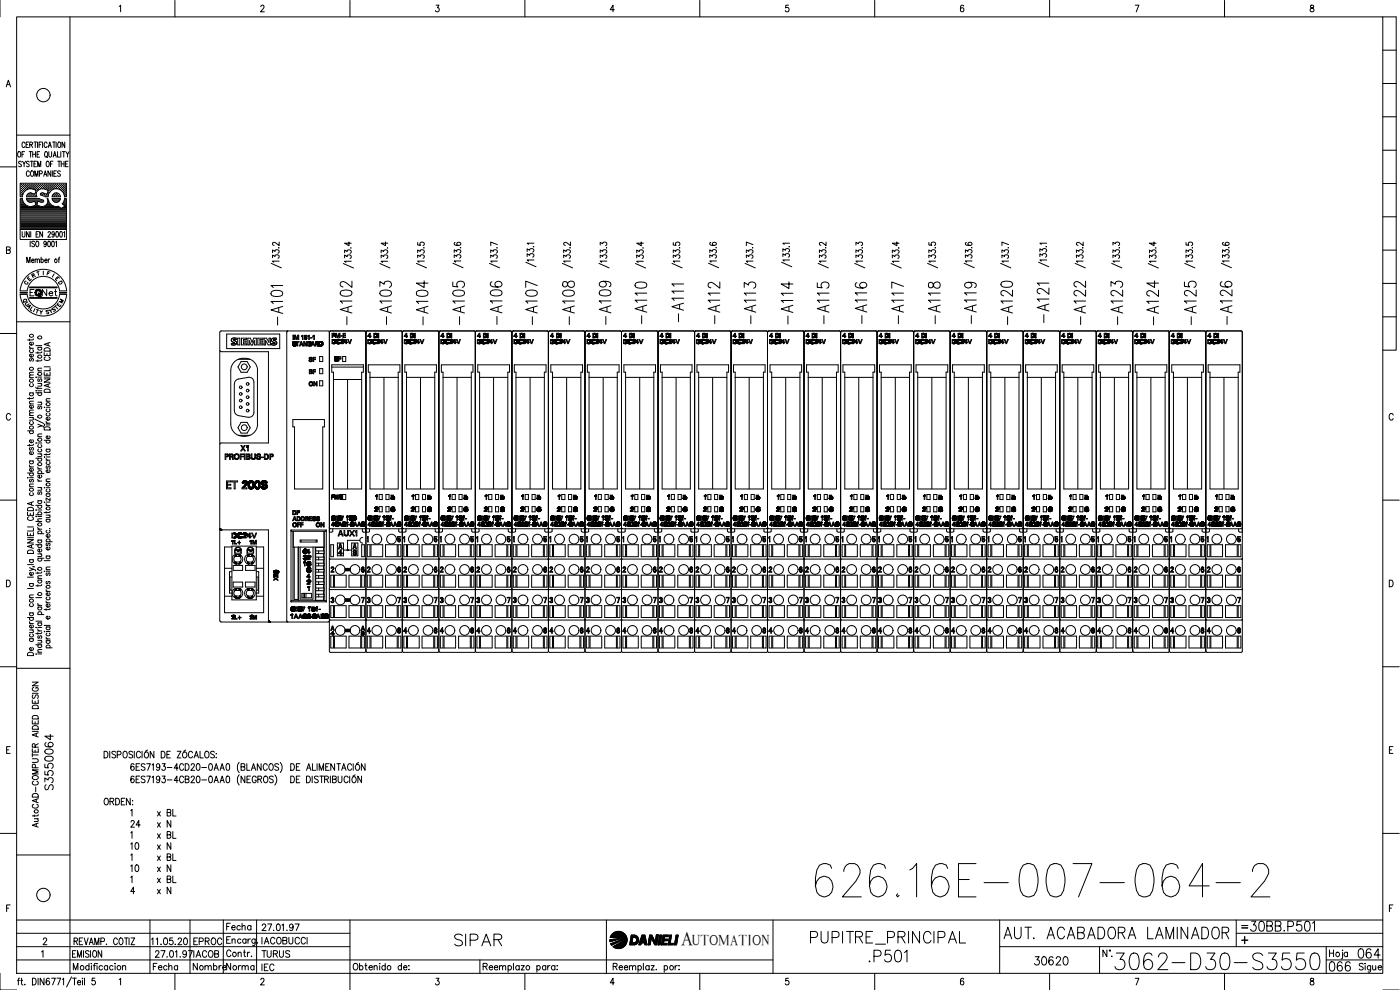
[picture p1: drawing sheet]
<svg xmlns="http://www.w3.org/2000/svg" width="420mm" height="297mm" viewBox="0 0 420 297" stroke-linecap="round" stroke-linejoin="round" font-family="sans-serif">
<defs><g id="words">
<text font-size="15" x="243.4" y="270.2">626.16E-007-064-2</text>
<text font-size="8.8" x="333.4" y="292.1">3062-D30-S3550</text>
<g font-size="7.1">
<text x="85.7" y="98.8" transform="rotate(-90 85.7 98.8)">-A101</text>
<text x="106.5" y="98.8" transform="rotate(-90 106.5 98.8)">-A102</text>
<text x="118.5" y="98.8" transform="rotate(-90 118.5 98.8)">-A103</text>
<text x="129.5" y="98.8" transform="rotate(-90 129.5 98.8)">-A104</text>
<text x="140.4" y="98.8" transform="rotate(-90 140.4 98.8)">-A105</text>
<text x="151.7" y="98.4" transform="rotate(-90 151.7 98.4)">-A106</text>
<text x="162.3" y="98.8" transform="rotate(-90 162.3 98.8)">-A107</text>
<text x="173.2" y="98.8" transform="rotate(-90 173.2 98.8)">-A108</text>
<text x="184.1" y="98.4" transform="rotate(-90 184.1 98.4)">-A109</text>
<text x="195.1" y="98.4" transform="rotate(-90 195.1 98.4)">-A110</text>
<text x="206" y="97.7" transform="rotate(-90 206 97.7)">-A111</text>
<text x="217" y="98.4" transform="rotate(-90 217 98.4)">-A112</text>
<text x="238.8" y="98.4" transform="rotate(-90 238.8 98.4)">-A114</text>
<text x="249.8" y="98.4" transform="rotate(-90 249.8 98.4)">-A115</text>
<text x="261.1" y="98.4" transform="rotate(-90 261.1 98.4)">-A116</text>
<text x="272" y="98.4" transform="rotate(-90 272 98.4)">-A117</text>
<text x="282.9" y="98.4" transform="rotate(-90 282.9 98.4)">-A118</text>
<text x="293.9" y="98.4" transform="rotate(-90 293.9 98.4)">-A119</text>
<text x="304.8" y="98.8" transform="rotate(-90 304.8 98.8)">-A120</text>
<text x="315.7" y="98.1" transform="rotate(-90 315.7 98.1)">-A121</text>
<text x="326.7" y="98.8" transform="rotate(-90 326.7 98.8)">-A122</text>
<text x="338" y="98.8" transform="rotate(-90 338 98.8)">-A123</text>
<text x="348.5" y="98.8" transform="rotate(-90 348.5 98.8)">-A124</text>
<text x="359.8" y="98.8" transform="rotate(-90 359.8 98.8)">-A125</text>
<text x="370.8" y="98.4" transform="rotate(-90 370.8 98.4)">-A126</text>
<text x="135.1" y="285">SIPAR</text>
<text x="242" y="284.3">PUPITRE_PRINCIPAL</text>
<text x="300.2" y="282.9">AUT. ACABADORA LAMINADOR</text>
<text x="259.6" y="290">.P501</text>
</g>
<text font-size="6.6" x="227.5" y="98.4" transform="rotate(-90 227.5 98.4)">-A113</text>
<g font-size="6.2">
<text x="373.9" y="280.5">30BB.P501</text>
<text x="397.6" y="292.5">066</text>
<text x="406.4" y="288.6">064</text>
</g>
<text font-size="5.9" x="204.5" y="283.5">A</text>
<g font-size="5.7">
<text x="16.9" y="238.1" transform="rotate(-90 16.9 238.1)">S3550064</text>
<text x="309.4" y="290.7">30620</text>
</g>
<g font-size="5.3">
<text x="56.8" y="284.7">EPROC</text>
<text x="56.8" y="288.6">IACOB</text>
<text x="77.3" y="288.6">TURUS</text>
<text x="77.3" y="292.5">IEC</text>
</g>
<g font-size="4.9">
<text x="11.6" y="90">Net</text>
<text x="66.7" y="280.1">Fecha</text>
<text x="77.3" y="284.3">IACOBUCCI</text>
<text x="44.8" y="292.1">Fecha</text>
<text x="56.8" y="292.1">Nombre</text>
<text x="66.7" y="292.1">Norma</text>
</g>
<g font-size="4.4">
<text x="8.1" y="84.7">R</text>
<text x="207.7" y="283.5">UTOMATION</text>
</g>
<g font-size="4">
<text x="12.7" y="83.6">F</text>
<text x="7.1" y="85.4">E</text>
<text x="15.5" y="85.4">E</text>
<text x="16.2" y="86.4">D</text>
<text x="5.6" y="92.1">Q</text>
<text x="6.3" y="92.8">U</text>
<text x="10.6" y="95.6">Y</text>
<text x="15.2" y="93.8">T</text>
<text x="16.6" y="92.1">M</text>
</g>
<g font-size="3.5">
<text x="6" y="86.4">C</text>
<text x="371.5" y="279.8">=</text>
</g>
</g></defs>
<!-- layer: XR-FG100|CART -->
<g fill="none" stroke="#000" stroke-width=".3">
<path d="M0 .1v5M5 5.1h410v286.9h-410zM21 5.1v286.9M35.8 1.9l.4-.3v1.9M52.5 .1v5M78.3 2l.1-.4h.5l.3 .5-1 1.4h1.1M105 .1v5M130.9 1.6h.8l-.4 .7a.61 .61 0 0 1 .4 1 .61 .61 0 0 1-1-.1M157.5 .1v5M184.4 2.9h-1.3l.9-1.3v1.9M210 .1v5M236.6 1.6h-.8v.8a.63 .63 0 0 1 .9 0 .63 .63 0 0 1-.1 .9 .63 .63 0 0 1-.9-.1"/>
<path d="M262.5 .1v5M289.2 1.8l-.5-.2a1.15 1.15 0 0 0 .1 1.9 .58 .58 0 0 0 .5-.8 .58 .58 0 0 0-1-.1l-.1 .3M315 .1v5M340.7 1.6h1.1l-.8 1.9M367.5 .1v5M393.4 1.6v.6a.72 .72 0 0 1 .8 .4 .72 .72 0 0 1-.3 .9 .64 .64 0 0 1-.8-.6 .64 .64 0 0 1 .9-.6l.3-.3-.1-.4zM415 5.1h4v100h-4M415 15.1h4M1.9 26.1l.6-2 .7 2M2.1 25.4h.8M415 35h4M415 25h4"/>
<path d="M0 50.1h5M5 40.5h16M5.5 45.6l.1-.1a.86 .86 0 0 1 .6 .8 .86 .86 0 0 1-.6 .8 1.14 1.14 0 0 1-.1-1.5zM6.2 56.9h.1M6.2 56.2h.1M6.2 55.6h.1M6.2 57.5h.1M6.2 58.2h.1M6.2 58.8h.1M6.2 59.7h.4M6.3 57.2h.2M6.3 56.5h.2"/>
<path d="M6.3 55.9h.2M6.3 55.3h.2M6.3 57.8h.2M6.3 58.4h.2M6.4 48.6l-.3-.2-.5 .2v.3l.8 .7-.3 .4-.5-.2M6.4 55.2v.2M6.4 55.9v.1M6.4 56.5v.1M6.4 57.1v.2M6.4 57.8v.1M6.4 58.4v.1M6.6 46.3h.5"/>
<path d="M6.7 56.9h.2M6.7 56.2h.2M6.7 55.6h.2M6.7 57.5h.2M6.7 58.2h.1M6.8 48.4l.4 .8 .5-.8M6.8 55.5v.2M6.8 56.2v.1M6.8 56.8v.2M6.8 57.4v.2M6.8 58.1v.1M7 57.2h.2"/>
<path d="M7 56.5h.2M7 55.9h.2M7 55.3h.2M7.1 55.2v.2M7.1 55.9v.1M7.1 56.5v.1M7.1 57.1v.2M7.2 49.2v.8M7.3 56.9h.2M7.3 56.2h.2M7.3 55.6h.2M7.4 45.5h-.8v1.6"/>
<path d="M7.4 55.5v.2M7.4 56.2v.1M7.4 56.8v.2M7.5 43a.46 .46 0 0 0-.6-.4 .46 .46 0 0 0-.3 .7v.3a.47 .47 0 0 0 .3 .7 .47 .47 0 0 0 .6-.4M7.6 56.5h.2M7.6 55.9h.2M7.6 55.3h.2M7.7 55.2v.2M7.7 55.9v.1M7.7 56.5v.1M7.8 43.4h.5M8 56.9h.1"/>
<path d="M8 56.2h.1M8 55.6h.1M8 55.5v.2M8 56.2v.1M8 56.8h.1M8 59.7h3.7M8.1 58.8h.1M8.2 56.8l-1.1 1-.4 1.3-.6-.1v-4h13.8v4h-.6l-.3-1.2-1.2-1M8.3 56.5h.1M8.3 55.9h.1M8.3 55.3h.1M8.3 58.4h.1"/>
<path d="M8.3 58.3l-.4 .8 3.1-.1M8.3 55.2v.2M8.3 55.9v.1M8.3 56.5v.1M8.3 58.4v.1M8.6 42.6h-.8v1.7h.8M8.6 56.2h.2M8.6 55.6h.2M8.6 58.8h.2M8.6 58.2h.2M8.7 55.5v.2M8.7 56.2v.1"/>
<path d="M8.7 58.2h.1M8.7 58.7v.2M8.7 58l-.4 .3M8.8 48.6a.41 .41 0 0 0-.7-.2 .41 .41 0 0 0 .1 .7l.4 .2a.42 .42 0 0 1 0 .7 .42 .42 0 0 1-.6-.2M8.8 45.5h.8M8.8 51.7a.46 .46 0 0 0-.6-.4 .46 .46 0 0 0-.3 .6v.4a.46 .46 0 0 0 .3 .6 .46 .46 0 0 0 .6-.4M8.9 56.5h.2M8.9 55.9h.2M8.9 55.3h.2M8.9 58.4h.2M8.9 43.4l.8-.1v-.6l-.8-.1v1.7M9 55.2v.2"/>
<path d="M9 55.9v.1M9 56.5v.1M9 58.4v.1M9.1 48.4h.8M9.2 45.5v1.6M9.2 56.2h.2M9.2 55.6h.2M9.2 58.2h.2M9.2 58.8h.2M9.3 55.5v.2M9.3 56.2v.1M9.3 58.1v.1"/>
<path d="M9.3 58.7v.2M9.4 43.4l.4 .9M9.4 51.3h.1a.82 .82 0 0 1 .7 .8 .82 .82 0 0 1-.8 .8l-.3-.6zM9.5 57.9l-.8 .1M9.5 56.5h.2M9.5 55.9h.2M9.5 55.3h.2M9.5 58.4h.2M9.5 48.4v1.6M9.6 55.2v.2M9.6 55.9v.1M9.6 56.5v.1"/>
<path d="M9.6 58.4v.1M9.8 46.3h.9M9.8 45.5v1.6M9.9 56.2h.1M9.9 55.6h.1M9.9 58.8h.1M9.9 56.7l-.7-.1-1 .2M9.9 56.8l.9 .3-.3 1.2-1-.3M9.9 55.5v.2M9.9 56.2v.1M9.9 58.2h.1M9.9 58.7v.2"/>
<path d="M10.2 56.5h.1M10.2 55.9h.1M10.2 55.3h.1M10.2 58.4h.1M10.2 49.2h.5M10.2 42.6h.8M10.2 55.2v.2M10.2 55.9v.1M10.2 56.5v.1M10.2 58.4v.1M10.5 52.9v-1.6l.4 1.6 .5-1.6v1.6M10.5 56.9h.2"/>
<path d="M10.5 56.2h.2M10.5 55.6h.2M10.5 58.8h.2M10.6 42.6v1.7M10.6 55.5v.2M10.6 56.2v.1M10.6 56.8v.1M10.6 58.7v.2M10.6 58.2h.1M10.7 45.5v1.6M10.8 56.5h.2M10.8 55.9h.2"/>
<path d="M10.8 55.3h.2M10.9 55.2v.2M10.9 55.9v.1M10.9 56.5v.1M10.9 57.2h.1M11 48.4h-.8v1.6h.8M11.1 56.9h.2M11.1 56.2h.2M11.1 55.6h.2M11.1 46.3h.5M11.2 55.5v.2M11.2 56.2v.1"/>
<path d="M11.2 56.8v.2M11.3 42.6v1.7M11.3 50v-1.6l.5 1.6 .4-1.6v1.6M11.4 56.5h.2M11.4 55.9h.2M11.4 55.3h.2M11.5 55.2v.2M11.5 55.9v.1M11.5 56.5v.1M11.7 43.4h.5M11.8 56.2h.1M11.8 55.6h.1"/>
<path d="M11.8 56.8a1.53 1.53 0 0 0-.7 2.2M11.9 52.1h.7v-.8h-.7v1.6M11.9 55.5v.2M11.9 56.2v.1M11.9 45.5h-.8v1.6h.8M12.1 56.5h.1M12.1 55.9h.1M12.1 55.3h.1M12.1 55.2v.2M12.1 55.9v.1M12.1 56.5v.1M12.2 58.1l.1 .4"/>
<path d="M12.2 58.5l1 .3M12.3 58h-.1M12.4 56.2h.2M12.4 55.6h.2M12.4 58.2h.2M12.5 42.6h-.8v1.7M12.5 55.5v.2M12.5 56.2v.1M12.5 58.1v.1M12.7 56.5h.2M12.7 55.9h.2M12.7 55.3h.2"/>
<path d="M12.7 58.4h.2M12.8 42.6v1.7M12.8 55.2v.2M12.8 55.9v.1M12.8 56.5v.1M12.8 58.4v.1M12.9 60a.45 .45 0 0 1 .1 .6 .45 .45 0 0 1-.7 .1l-1-.3-.2 1.1 1.8 .5M13 56.2h.2M13 55.6h.2M13 58.2h.2M13.1 52.9l.5-1.6 .5 1.6M13.1 55.5v.2"/>
<path d="M13.1 56.2v.1M13.1 58.1v.1M13.2 57.9l-.9 .1M13.3 58.8l1.1 .2M13.3 52.4h.6M13.3 56.5h.2M13.3 55.9h.2M13.3 55.3h.2M13.3 58.4h.2M13.4 55.2v.2M13.4 55.9v.1M13.4 56.5v.1"/>
<path d="M13.4 58.4v.1M13.5 56.8l1 .3-.4 1.2-1-.3M13.5 56.7l-.7-.1-1 .2M13.6 45.6l.1-.1a.86 .86 0 0 1 .6 .8 .86 .86 0 0 1-.6 .8 1.2 1.2 0 0 1-.1-1.5zM13.7 56.2h.1M13.7 55.6h.1M13.7 58.8h.1M13.8 55.5v.2M13.8 56.2v.1M13.8 58.7v.2M13.9 46.8l.4 .5M14 56.5h.1"/>
<path d="M14 55.9h.1M14 55.3h.1M14 58.4h.1M14.1 48.5l.1-.1a.86 .86 0 0 1 .6 .8 .86 .86 0 0 1-.6 .8 1.17 1.17 0 0 1-.1-1.5zM14.1 55.2v.2M14.1 55.9v.1M14.1 56.5v.1M14.1 58.4v.1M14.1 43a.46 .46 0 0 0-.5-.4 .46 .46 0 0 0-.3 .7v.3a.47 .47 0 0 0 .3 .7 .47 .47 0 0 0 .5-.4M14.1 59.6h.3M14.2 59.6a1.59 1.59 0 0 1-1.3 2.3M14.3 58.8h.1"/>
<path d="M14.3 56.9h.2M14.3 56.2h.2M14.3 55.6h.2M14.3 58.2h.2M14.4 55.5v.2M14.4 56.2v.1M14.4 56.8v.2M14.4 58.1v.1M14.4 59.6l.7 1.6M14.4 57.5h.1M14.5 44.3l.4-1.7 .5 1.7M14.6 57.2h.2"/>
<path d="M14.6 56.5h.2M14.6 55.9h.2M14.6 55.3h.2M14.6 57.8h.1M14.6 45.5v1.2l.4 .4 .5-.4v-1.2M14.6 43.7h.6M14.7 57.8h.1M14.7 55.2v.2M14.7 55.9v.1M14.7 56.5v.1M14.7 57.1v.2M14.9 56.9h.2"/>
<path d="M14.9 56.2h.2M14.9 55.6h.2M15 55.5v.2M15 56.2v.1M15 56.8v.2M15.1 57.4l-.5 .9-.2 .8M15.2 49.2h.4M15.2 51.3v1.6l-.8-1.6v1.6M15.2 56.5h.2M15.2 55.9h.2M15.2 55.3h.2M15.3 55.2v.2"/>
<path d="M15.3 55.9v.1M15.3 56.5v.1M15.6 56.2h.1M15.6 55.6h.1M15.6 59h2.5M15.6 59.6h2.5M15.6 59.6a1.25 1.25 0 0 0 1.3 1.1 1.25 1.25 0 0 0 1.2-1.1M15.7 56.8l-.1 .1M15.7 55.5v.2M15.7 56.2v.1M15.7 51.3v1.6M15.7 59.7h2.3"/>
<path d="M15.8 42.6h.8M15.9 56.5h.1M15.9 55.9h.1M15.9 55.3h.1M15.9 56.8l1-.2 .9 .2M15.9 48.4h-.7v1.6M15.9 56.8l-.8 .6M16 47.1l.4-1.6 .5 1.6M16 58.4h.1M16 55.2v.2M16 55.9v.1M16 56.5v.1"/>
<path d="M16 58.5h.1M16 58.3l-.4 .8M16.1 46.6h.6M16.2 52.1h.4M16.2 56.2h.2M16.2 55.6h.2M16.2 58.8h.2M16.2 42.6v1.7M16.3 55.5v.2M16.3 56.2v.1M16.3 58.2h.1M16.3 58.7v.2"/>
<path d="M16.4 58h.9M16.4 58l-.4 .3M16.5 56.5h.2M16.5 55.9h.2M16.5 55.3h.2M16.5 58.4h.2M16.6 55.2v.2M16.6 55.9v.1M16.6 56.5v.1M16.6 58.4v.1M16.8 56.2h.2M16.8 55.6h.2"/>
<path d="M16.8 58.2h.2M16.8 58.8h.2M16.8 42.6v1.7M16.9 51.3h-.7v1.6h.7M16.9 55.5v.2M16.9 56.2v.1M16.9 58.1v.1M16.9 58.7v.2M17.1 56.5h.2M17.1 55.9h.2M17.1 55.3h.2M17.1 58.4h.2"/>
<path d="M17.2 55.2v.2M17.2 55.9v.1M17.2 56.5v.1M17.2 58.4v.1M17.3 45.5v1.6h.6M17.3 48.4h.9M17.3 58l.5 .3M17.5 56.2h.2M17.5 55.6h.2M17.5 58.8h.2M17.6 42.7l.1-.1a.86 .86 0 0 1 .6 .8 .86 .86 0 0 1-.6 .9 1.14 1.14 0 0 1-.1-1.6zM17.6 55.5v.2"/>
<path d="M17.6 56.2v.1M17.6 58.7v.2M17.7 48.4v1.6M17.8 58.3l.3 .8M17.8 56.5h.1M17.8 55.9h.1M17.8 55.3h.1M17.9 55.2v.2M17.9 55.9v.1M17.9 56.5v.1M18.1 51.5l-.5-.2-.3 .2 .1 .3a.74 .74 0 0 1 .6 1.1l-.7-.2M18.1 56.9h.2"/>
<path d="M18.1 56.2h.2M18.1 55.6h.2M18.2 55.5v.2M18.2 56.2v.1M18.2 56.8v.2M18.2 45.5v1.6M18.4 49.2h.8M18.4 48.4v1.6M18.4 56.5h.2M18.4 55.9h.2M18.4 55.3h.2M18.5 57.2h.1"/>
<path d="M18.5 55.2v.2M18.5 55.9v.1M18.5 56.5v.1M18.5 57.1v.1M18.7 45.5h.9M18.8 56.9h.1M18.8 56.2h.1M18.8 55.6h.1M18.8 57.4l.1 .1M18.8 55.5v.2M18.8 56.2v.1M18.8 56.8v.2"/>
<path d="M19 57.2h.2M19 56.5h.2M19 55.9h.2M19 55.3h.2M19 57.8h.2M19.1 45.5v1.6M19.1 55.2v.2M19.1 55.9v.1M19.1 56.5v.1M19.1 57.1v.2M19.1 57.8v.1M19.2 48.4v1.6"/>
<path d="M19.4 56.9h.2M19.4 56.2h.2M19.4 55.6h.2M19.4 57.5h.2M19.4 58.2h.2M19.4 42.6v1.7l-.8-1.7v1.7M19.4 58.8h.2M19.4 59.7h.5M19.5 55.5v.2M19.5 56.2v.1M19.5 56.8v.2M19.5 57.4v.2"/>
<path d="M19.5 58.1v.1M19.5 58.7v.2M19.7 57.2h.2M19.7 56.5h.2M19.7 55.9h.2M19.7 55.3h.2M19.7 57.8h.2M19.7 58.4h.2M19.7 49.2h.5M19.8 45.5l.5 .8 .4-.8M19.8 55.2v.2M19.8 55.9v.1"/>
<path d="M19.8 56.5v.1M19.8 57.1v.2M19.8 57.8v.1M19.8 58.4v.1M20.3 46.3v.8M20.4 48.4h-.7v1.6h.7M415 55.1h4M415 45.1h4M1.9 75l1-.1 .1-.7-1.1-.1v2l1-.1 .2-.6-.4-.4M6.1 68.9v3h13.8v-3M6.2 64.5h13.7M6.2 64.2h13.7"/>
<path d="M6.2 63.9h13.7M6.2 63.5h13.7M6.2 63.2h13.7M6.2 62.9h13.7M6.2 62.6h12M6.2 62.3h11.7M6.2 62h2.3M6.2 61.6h1.6M6.2 61.3h1.2M6.2 61h.9M6.2 60.7h.7M6.2 60.4h.6"/>
<path d="M6.2 60.1h.4M6.2 64.8h13.7M6.2 65.1h13.7M6.2 65.4h13.7M6.2 65.8h13.7M6.2 66.1h13.7M6.2 66.4h13.7M6.2 66.7h13.7M6.2 67h13.7M6.2 67.3h13.7M6.2 67.7h13.7M6.2 68h13.7"/>
<path d="M6.2 68.3h13.7M6.2 68.6h13.7M6.6 69.5l.1 1.4 .3 .2 .5-.5v-1.1M8 78.8v-1.6l.6 1.6 .4-1.6v1.6M8.2 60.1h4.5M8.2 61.8l-1-.8-.5-1.4h-.6v9.3h13.8v-9.3h-.5l-.3 1-.4 .5 .7 .8M8.5 60.4h1.6M8.8 69.5v1.6l-.8-1.6v1.6M9.1 72.4v1.6M9.2 69.5v1.6M9.5 78.2h.7l-.1-.4a.48 .48 0 0 0-.6 .5 .48 .48 0 0 0 .6 .4l.1-.1M9.9 62h2"/>
<path d="M10.4 72.6l-.3-.2-.6 .2 .1 .3 .6 .4 .2 .5-.3 .2-.6-.2M10.5 78l.3-.3 .3 .1 .1 1M10.5 77.7v1.1M10.6 60.4h.7M10.7 60.7h.5M10.7 61h.4M10.8 61.6h.2M10.8 61.3h.2M10.8 70.3h.5M11 72.4a.86 .86 0 0 1 .7 .8 .86 .86 0 0 1-.7 .8 1.19 1.19 0 0 1 0-1.6zM11.2 78l.3-.3 .3 .1 .1 1M11.6 69.5h-.8v1.6h.8"/>
<path d="M11.7 60.4h1.3M12.3 77.9l.1-.1a.48 .48 0 0 1 .6 .5 .48 .48 0 0 1-.6 .4l-.1-.1M12.3 77.2v1.6M12.8 69.5v1.6l-.9-1.6v1.6M12.8 60l-1-.4h-3.9l.3 .6 .6 .5 1.7-.3 .3 1.1-1.4 .4-1.2-.1M13.3 62h2.8M13.4 78.2h.7l-.1-.4a.48 .48 0 0 0-.6 .5 .48 .48 0 0 0 .6 .4l.1-.1M13.8 61.6h1.7M13.9 72.9l-.2 .4a.43 .43 0 0 1-.6-.5 .43 .43 0 0 1 .7-.2l-.1 1.3-.3 .1-.2-.2M14.1 61.3h1M14.3 61h.5M14.4 60.7h.2"/>
<path d="M14.4 69.9l.2-.4h.4l.2 .3-.8 1.3h.8M14.4 60.4h.1M14.5 72.4a.83 .83 0 0 1 .8 .7 .83 .83 0 0 1-.5 .9l-.4-.3zM14.5 77.7v1.1M14.9 77.7l-.4 .5M15.1 61.2l.8 .6M15.7 72.4h.3a1.04 1.04 0 0 1-.2 1.6l-.3-.7zM15.9 60.1h1.9M15.9 61.8l1.6 .1M16.2 60.4h1.4M16.3 70l-.2 .4a.43 .43 0 0 1-.6-.4 .43 .43 0 0 1 .8-.3l-.2 1.4h-.3l-.2-.2M16.7 72.7l.3-.3v1.6"/>
<path d="M16.9 69.5a.83 .83 0 0 1 .8 .7 .83 .83 0 0 1-.5 .9h-.3l-.2-.7zM17.4 61.9l.9 .6M17.5 77.7h.4M17.9 77.2l-.2 .3v1.3M18.1 69.5h.3a1.04 1.04 0 0 1-.2 1.6l-.3-.7zM18.4 62.6h1.5M18.9 61h1M19 62.3h.9M19 61.3h.9M19.1 69.8l.3-.3v1.6M19.1 60.7h.8M19.3 60.4h.6"/>
<path d="M19.3 61.6h.6M19.4 60.1h.5M19.4 61.9l-1.1 .7M19.6 62h.3M415 75h4M415 65.1h4M5 96.5h16M6 88.3a7 7 0 0 0 7 6.5 7 7 0 0 0 7-6.5M6 87.3a7 7 0 0 1 7-6.5 7 7 0 0 1 7 6.5M8.2 88.3a4.9 4.9 0 0 0 4.8 4.4 4.9 4.9 0 0 0 4.9-4.4M8.2 87.3a4.9 4.9 0 0 1 4.8-4.4 4.9 4.9 0 0 1 4.9 4.4M8.9 89.3h8.2"/>
<path d="M8.9 89.5h8.2M8.9 86.3h8.2M8.9 86.1h8.2M9 89.4h8M9 86.2h8M10.2 86.9h-1.2v1.9M415 95.1h4M415 85h4M0 100.1h5M8.8 103.9l.1 .4 .5 .2M8.8 101.7v.5M8.8 119.3v.5"/>
<path d="M8.8 117.9h1.2M8.8 113.3h1.2M8.8 104.5h1.2M9.1 117.9a.51 .51 0 0 0 0 .7 .51 .51 0 0 0 .7 0 .51 .51 0 0 0 0-.7M9.1 115.1a.51 .51 0 0 0 0 .8 .51 .51 0 0 0 .7 0 .51 .51 0 0 0 0-.8M9.1 107.6l-.3 .3 .3 .5 .4-.8h.4l.1 .5-.2 .3M9.1 104.9a.51 .51 0 0 0 0 .8 .51 .51 0 0 0 .7 0 .51 .51 0 0 0 0-.8M9.8 106.2a.5 .5 0 0 1 .1 .8 .5 .5 0 0 1-.8 0 .5 .5 0 0 1 .1-.8h.2v.9M9.8 102.7a.51 .51 0 0 1 0 .7 .51 .51 0 0 1-.7 0 .51 .51 0 0 1-.1-.7h.4v.8M10 119.2l-.3 .4h-1.4M10 112.5l-1.1 .1-.1 .3 .4 .4M10 111.7l-1.1 .1-.1 .3 .4 .4"/>
<path d="M10 101.7l-.3 .3h-1.4M10.8 116.1l.3 .4h1.4M10.8 113.1h.1zM10.8 117.8h1.7M10.8 103.7h1.7M10.8 117.3h.1M11.3 113.1h1.2M11.3 105.6v.5M11.3 108v.5M11.3 116.2v.5M11.3 117.2h1.2M11.3 115h1.2"/>
<path d="M11.3 111.3h1.2M11.3 104.2h1.2M11.6 117.8l-.2 .2a.52 .52 0 0 0 .6 .7 .52 .52 0 0 0 .3-.9M11.6 113.7l-.3 .2 .1 .5h.4l.2-.7h.3l.2 .2-.2 .6M11.6 104.2a.49 .49 0 0 0 0 .7 .49 .49 0 0 0 .7 0 .49 .49 0 0 0 0-.7M12.2 115l.3 .4-.1 .4-1.1 .1M12.5 110.5h-1.1l-.1 .4 .4 .4M12.5 107.9l-.3 .4h-1.4M12.5 105.5l-.1 .3-1.6 .1M13.3 113.7h1.7l-1.7 1h1.7M13.3 111.7v.9h1.7v-.9M13.3 105.8v.9h1.7v-.9"/>
<path d="M13.3 113.1h1.7M13.3 110.1h1.7M13.3 117a.98 .98 0 0 1 1.1-.2 .98 .98 0 0 1 .6 .9h-1.7zM13.3 104.6a.96 .96 0 0 1 1.1-.2 .96 .96 0 0 1 .6 1h-1.7zM13.7 107.1a.54 .54 0 0 0-.4 .6 .54 .54 0 0 0 .6 .4h.5a.54 .54 0 0 0 .6-.4 .54 .54 0 0 0-.4-.6M14.1 106.1v.6M14.1 112v.6M14.4 102.9v.8M14.4 115.3v.7M15 119.6l-1.1 .1-.1 .3 .4 .4M15 115.1l-1.7 .6 1.7 .5M15 110.4v.8h-1.7"/>
<path d="M15 102.7l-1.7 .6 1.7 .6M3.1 124.5a.63 .63 0 0 0-.7-.4 .63 .63 0 0 0-.5 .7v.5a.63 .63 0 0 0 .5 .7 .63 .63 0 0 0 .7-.4M8.3 129.3h1.7M8.8 139.5l.1 .4 .5 .2M8.8 138.3h1.2M8.8 133.3v.5M8.8 125.3h1.2M8.8 124.7h1.2M8.8 121.2h1.2M9.1 138.3a.51 .51 0 0 0 0 .7 .51 .51 0 0 0 .7 0 .51 .51 0 0 0 0-.7M9.1 134.3l-.3 .3 .1 .4h.4l.2-.6 .3-.1 .2 .3-.2 .5M9.1 129.3a.49 .49 0 0 0 0 .7 .49 .49 0 0 0 .7 0 .49 .49 0 0 0 0-.7"/>
<path d="M9.1 126.5a.51 .51 0 0 0 0 .7 .51 .51 0 0 0 .7 0 .51 .51 0 0 0 0-.7M9.7 125.3l.3 .3-.1 .4-1.1 .1M9.8 135.5a.51 .51 0 0 1 0 .7 .51 .51 0 0 1-.7 .1 .51 .51 0 0 1-.1-.7l.4-.1v.9M9.8 131.9a.5 .5 0 0 1 .1 .8 .5 .5 0 0 1-.8 0 .5 .5 0 0 1 .1-.8h.2v.9M9.8 121.6a.5 .5 0 0 1 .1 .7 .5 .5 0 0 1-.8 0 .5 .5 0 0 1 .1-.7h.2v.9M10 133.3l-.3 .3h-1.4M10 123.9h-1.1l-.1 .4 .4 .4M10 123l-1.1 .1-.1 .4 .4 .4M10 120.4l-1.1 .1-.1 .3 .4 .4M10.4 125.8l2.8 1.3M10.8 132.9h.1zM10.8 137.5h1.7"/>
<path d="M11.3 127.3l1.2 .4-1.2 .5M11.3 136.2h1.2M11.3 132.9h1.2M11.3 131h1.2M11.3 120.7h1.2M11.6 137.5a.51 .51 0 0 0 0 .7 .51 .51 0 0 0 .7 0 .51 .51 0 0 0 0-.7M11.6 134.7a.49 .49 0 0 0 0 .7 .49 .49 0 0 0 .7 0 .49 .49 0 0 0 0-.7M11.6 133.4a.49 .49 0 0 0 0 .7 .49 .49 0 0 0 .7 0 .49 .49 0 0 0 0-.7M11.6 121.9l-.3 .3 .1 .4h.4l.2-.6 .3-.1 .2 .3-.2 .5M12.2 136.2l.3 .4-.1 .3-1.1 .1M12.2 120.7l.3 .3-.1 .4-1.1 .1M12.5 130.2l-1.1 .1-.1 .3 .4 .4"/>
<path d="M12.5 127.7l.7 .3v.3M13.3 137.1h.1zM13.3 127.5h.1zM13.3 122.2h.1zM13.3 132.1h1.7M13.3 128.3a.96 .96 0 0 1 1.1-.2 .96 .96 0 0 1 .6 .9h-1.7zM13.8 137.5l.1 .4 .5 .2M13.8 126.4l.1 .4 .5 .2M13.8 136.1v.5M13.8 138.1h1.2M13.8 137.1h1.2M13.8 134.8h1.2"/>
<path d="M13.8 127.5h1.2M13.8 127h1.2M13.8 122.2h1.2M13.8 120.4h1.2M14.1 139.8l-.3 .3 .1 .4h.4l.2-.6 .3-.1 .2 .3-.2 .4M14.1 138.5a.49 .49 0 0 0 0 .7 .49 .49 0 0 0 .7 0 .49 .49 0 0 0 0-.7M14.1 134.8a.49 .49 0 0 0 0 .7 .49 .49 0 0 0 .7 0 .49 .49 0 0 0 0-.7M14.1 132.1l-.2 .2a.51 .51 0 0 0 .6 .7 .51 .51 0 0 0 .3-.9M14.1 124l-.2 .1a.52 .52 0 0 0 .6 .7 .52 .52 0 0 0 .3-.8M14.1 122.7l-.2 .1a.52 .52 0 0 0 .6 .8 .52 .52 0 0 0 .3-.9M14.8 130.8l.1 .1a.53 .53 0 0 1-.5 .8 .53 .53 0 0 1-.4-.9h.4v.8M14.8 125.3a.49 .49 0 0 1 0 .6 .49 .49 0 0 1-.7 .1 .49 .49 0 0 1-.1-.7h.4v.8"/>
<path d="M15 136l-.1 .3-1.6 .1M418.1 124.5a.63 .63 0 0 0-.7-.4 .63 .63 0 0 0-.5 .7v.5a.63 .63 0 0 0 .5 .8 .63 .63 0 0 0 .7-.5M0 150.1h5M8.3 159.8v.9h1.7v-.9M8.3 153.7v.9h1.7v-.9M8.3 143.3h.1zM8.3 158.1h1.7M8.3 141.9h1.7M8.3 152.5a.96 .96 0 0 1 1.2-.2 .96 .96 0 0 1 .5 .9h-1.7zM8.7 155.1a.56 .56 0 0 0-.4 .6 .56 .56 0 0 0 .6 .5h.5a.56 .56 0 0 0 .6-.5 .56 .56 0 0 0-.4-.6M8.8 146h1.2M8.8 143.3h1.2"/>
<path d="M8.8 140.1h1.2M9.1 147.9l-.2 .1a.52 .52 0 0 0 .6 .7 .52 .52 0 0 0 .3-.8M9.1 143.8l-.3 .3 .1 .5h.4l.2-.7 .3-.1 .2 .3-.2 .5M9.1 141.9a.51 .51 0 0 0 0 .8 .51 .51 0 0 0 .7 0 .51 .51 0 0 0 0-.8M9.1 154v.6M9.4 150.7v.8M9.8 140.5a.5 .5 0 0 1 .1 .8 .5 .5 0 0 1-.8 0 .5 .5 0 0 1 .1-.8h.2v.9M10 158.5v.8h-1.7M10 150.5l-1.7 .6 1.7 .6M10 145.2l-1.1 .1-.1 .4 .4 .3M10.8 155h.1zM10.8 151.6h1.7"/>
<path d="M10.8 156.4h1.7M10.8 154.5h1.7M10.8 153.1h.1M11.3 158.2l.1 .3 .5 .3M11.3 143.7l.1 .4 .5 .2M11.3 140.1l.1 .4 .5 .2M11.3 146.3h1.2M11.3 158.8h1.2M11.3 155h1.2M11.3 153h1.2M11.3 150.2h1.2M11.3 144.3h1.2"/>
<path d="M11.3 142.1h1.9M11.3 140.7h1.2M11.6 154.5a.51 .51 0 0 1 0-.8 .51 .51 0 0 1 .7 0 .51 .51 0 0 1 0 .8M11.6 151.6a.51 .51 0 0 0 0 .8 .51 .51 0 0 0 .7 0 .51 .51 0 0 0 0-.8M11.6 150.2a.51 .51 0 0 0 0 .8 .51 .51 0 0 0 .7 0 .51 .51 0 0 0 0-.8M11.6 147.6l-.3 .2 .3 .6 .4-.8h.4l.1 .5-.2 .3M11.6 142.1a.51 .51 0 0 1 0-.7 .51 .51 0 0 1 .7 0 .51 .51 0 0 1 0 .7M12.2 146.3l.3 .4-.1 .4h-1.1M12.3 142.5a.5 .5 0 0 1 .1 .8 .5 .5 0 0 1-.8 0 .5 .5 0 0 1 .1-.8h.2v.9M12.5 155.6l-1.1 .1-.1 .4 .4 .3M13.3 150.7h.1zM13.3 146.3h.1z"/>
<path d="M13.8 151.1l.1 .4 .5 .2M13.8 153.5v.5M13.8 155.8h1.2M13.8 154.5h1.2M13.8 151.7h1.2M13.8 150.7h1.2M13.8 148.2h1.2M13.8 146.3h1.2M13.8 144.5h1.2M14.1 159.1l-.2 .1a.52 .52 0 0 0 .6 .8 .52 .52 0 0 0 .3-.9M14.1 155.8l-.2 .1a.52 .52 0 0 0 .6 .8 .52 .52 0 0 0 .3-.9M14.1 148.2l-.2 .1a.52 .52 0 0 0 .6 .7 .52 .52 0 0 0 .3-.8"/>
<path d="M14.1 146.8l-.2 .1a.52 .52 0 0 0 .6 .8 .52 .52 0 0 0 .3-.9M14.7 154.5l.3 .4-.1 .3-1.1 .1M14.8 141a.5 .5 0 0 1 0 .6 .5 .5 0 0 1-.7 .1 .5 .5 0 0 1-.1-.7h.4v.8M14.9 158.5v.1M15 153.4l-.3 .4h-1.4M15 149.4v.8l-1.2-.8v.8M15 143.7l-1.1 .1-.1 .3 .4 .4M415 150.1h4.9M1.9 174.1a1.01 1.01 0 0 1 1.2 1 1.01 1.01 0 0 1-1.2 1zM8.3 161.9h1.7l-1.7 1h1.7M8.3 176.6h1.7M8.3 173.2h1.7"/>
<path d="M8.3 169.4h1.7M8.3 161.3h1.7M8.3 165.3a.96 .96 0 0 1 1.2-.2 .96 .96 0 0 1 .5 1h-1.7zM8.8 170.3l1.2 .5-1.2 .4M8.8 179.3h1.2M8.8 175.1h1.2M8.8 167.9h1.2M9.1 175.1a.51 .51 0 0 0 0 .7 .51 .51 0 0 0 .7 0 .51 .51 0 0 0 0-.7M9.1 167.9a.51 .51 0 0 0 0 .8 .51 .51 0 0 0 .7 0 .51 .51 0 0 0 0-.8M9.1 160.1v.6M9.4 163.6v.7M9.8 171.7a.5 .5 0 0 1 .1 .8 .5 .5 0 0 1-.8 0 .5 .5 0 0 1 .1-.8h.2v.9"/>
<path d="M9.9 170l.5 .1M10 178.5l-1.1 .1-.1 .3 .4 .4M10 170.8l.7 .3v.2M10 163.4l-1.7 .5 1.7 .6M10.8 179.3h1.7M10.8 163.4h1.7M11.3 171.6v.6M11.3 175.5v.5M11.3 174.1h1.2M11.3 173.6h1.2M11.3 167.5h1.9M11.3 166.2h1.2"/>
<path d="M11.3 162h1.2M11.3 160.1h1.9M11.6 174.1a.51 .51 0 0 0 0 .7 .51 .51 0 0 0 .7 0 .51 .51 0 0 0 0-.7M11.6 167.5a.51 .51 0 0 0 0 .7 .51 .51 0 0 0 .7 0 .51 .51 0 0 0 0-.7M11.6 163.4a.49 .49 0 0 0 0 .7 .49 .49 0 0 0 .7 0 .49 .49 0 0 0 0-.7M11.6 162a.51 .51 0 0 0 0 .8 .51 .51 0 0 0 .7 0 .51 .51 0 0 0 0-.8M11.6 160.1a.49 .49 0 0 1 0-.7 .49 .49 0 0 1 .7 0 .49 .49 0 0 1 0 .7M12.2 166.2l.3 .4-.1 .3-1.1 .1M12.3 164.7a.51 .51 0 0 1 0 .7 .51 .51 0 0 1-.7 .1 .51 .51 0 0 1-.1-.7l.4-.1v.9M12.5 175.4l-.3 .4h-1.4M12.5 172.7l-1.1 .1-.1 .4 .4 .4M12.5 171.6l-.3 .3h-1.4"/>
<path d="M13.3 171.4h.1zM13.3 168.2h1.7M13.8 176.9l.1 .3 .5 .2M13.8 177.4h1.2M13.8 171.4h1.2M13.8 170.9h1.2M13.8 166.8h1.2M13.8 162.5h1.9M14.1 179.1l-.2 .2a.52 .52 0 0 0 .6 .7 .52 .52 0 0 0 .3-.9M14.1 174.4l-.3 .3 .3 .5 .4-.7h.4l.1 .4-.2 .3M14.1 171.9l-.3 .3 .3 .5 .4-.8h.4l.1 .5-.2 .3M14.1 166.8a.49 .49 0 0 0 0 .7 .49 .49 0 0 0 .7 0 .49 .49 0 0 0 0-.7"/>
<path d="M14.1 163l-.3 .3 .1 .4h.4l.2-.6 .3-.1 .2 .3-.2 .4M14.1 162.5l-.2-.1a.52 .52 0 0 1 .6-.7 .52 .52 0 0 1 .3 .8M14.8 177.9l.1 .1a.52 .52 0 0 1-.5 .7 .52 .52 0 0 1-.4-.7l.4-.1v.8M14.8 164.2l.1 .1a.52 .52 0 0 1-.5 .7 .52 .52 0 0 1-.4-.8h.4v.8M14.8 160.4l.1 .1a.52 .52 0 0 1-.5 .7 .52 .52 0 0 1-.4-.8h.4v.8M15 170.1l-1.1 .1-.1 .3 .4 .4M416.9 174.1a1.01 1.01 0 0 1 1.2 1 1.01 1.01 0 0 1-1.2 1zM8.3 185.3h1.7M8.3 196a.96 .96 0 0 1 1.2-.3 .96 .96 0 0 1 .5 1h-1.7zM8.8 186.5l.1 .4 .5 .2M8.8 191.6h1.2M8.8 189h1.2"/>
<path d="M8.8 187.1h1.2M8.8 183.9h1.2M9.1 191.6a.49 .49 0 0 0 0 .7 .49 .49 0 0 0 .7 0 .49 .49 0 0 0 0-.7M9.1 190.2a.51 .51 0 0 0 0 .8 .51 .51 0 0 0 .7 0 .51 .51 0 0 0 0-.8M9.1 185.3a.51 .51 0 0 0 0 .7 .51 .51 0 0 0 .7 0 .51 .51 0 0 0 0-.7M9.1 183.9a.51 .51 0 0 0 0 .7 .51 .51 0 0 0 .7 0 .51 .51 0 0 0 0-.7M9.1 181.1a.51 .51 0 0 0 0 .8 .51 .51 0 0 0 .7 0 .51 .51 0 0 0 0-.8M9.7 189l.3 .3-.1 .4-1.1 .1M9.8 194.3a.5 .5 0 0 1 .1 .7 .5 .5 0 0 1-.8 0 .5 .5 0 0 1 .1-.7h.2v.9M9.8 187.5a.5 .5 0 0 1 .1 .8 .5 .5 0 0 1-.8 0 .5 .5 0 0 1 .1-.8h.2v.9M10.8 193.4h1.7M10.8 186.4h1.7"/>
<path d="M10.8 196.1v.2zM10.8 188.3h.1M11.3 188.7l.1 .3 .5 .3M11.3 181l.1 .4 .5 .2M11.3 196.2h1.2M11.3 195.7h1.2M11.3 192.1h1.2M11.3 189.8v.5M11.3 189.3h1.2M11.3 188.3h1.2M11.3 186.9h1.2M11.3 184.4h1.9"/>
<path d="M11.3 182.1h1.2M11.3 181.6h1.2M11.6 193.4a.49 .49 0 0 0 0 .8 .49 .49 0 0 0 .7 0 .49 .49 0 0 0 0-.8M11.6 190.7l-.3 .3 .1 .5h.4l.2-.7 .3-.1 .2 .3-.2 .5M11.6 186.9a.51 .51 0 0 0 0 .7 .51 .51 0 0 0 .7 0 .51 .51 0 0 0 0-.7M11.6 184.4a.49 .49 0 0 1 0-.7 .49 .49 0 0 1 .7 0 .49 .49 0 0 1 0 .7M11.6 182.1a.51 .51 0 0 0 0 .8 .51 .51 0 0 0 .7 0 .51 .51 0 0 0 0-.8M12.2 192.1l.3 .4-.1 .4h-1.1M12.5 194.9l-1.1 .1-.1 .3 .4 .4M12.5 189.7l-.3 .4h-1.4M13.3 189.5h.1zM13.3 187.6h1.7"/>
<path d="M13.8 191.2l.1 .3 .5 .2M13.8 180.3l.1 .4 .5 .2M13.8 194.4h1.9M13.8 192.2h1.2M13.8 191.7h1.2M13.8 189.5h1.2M13.8 188.1h1.2M13.8 182.7v.4M13.8 180.9h1.2M14.1 194.4l-.2-.1a.52 .52 0 0 1 .6-.8 .52 .52 0 0 1 .3 .9M14.1 192.2l-.2 .1a.52 .52 0 0 0 .6 .8 .52 .52 0 0 0 .3-.9M14.1 189.9a.49 .49 0 0 0 0 .7 .49 .49 0 0 0 .7 0 .49 .49 0 0 0 0-.7"/>
<path d="M14.1 188.1a.49 .49 0 0 0 0 .7 .49 .49 0 0 0 .7 0 .49 .49 0 0 0 0-.7M14.8 184.9l.1 .1a.52 .52 0 0 1-.5 .8 .52 .52 0 0 1-.4-.8l.4-.1v.8M14.8 181.3a.5 .5 0 0 1 0 .7 .5 .5 0 0 1-.7 .1 .5 .5 0 0 1-.1-.7l.4-.1v.8M15 182.6l-.1 .3h-1.6M0 200.1h5M5 200.5h16M9.7 216.2v1h1.8v-1M9.7 210v1h1.8v-1M9.7 204.7h1.8l-1.8 1.1h1.8M9.7 219.4h1.8M9.7 208h1.8M9.8 218a.95 .95 0 0 1 1.1-.2 .95 .95 0 0 1 .6 1h-1.8z"/>
<path d="M9.8 215a.97 .97 0 0 1 1.1-.3 .97 .97 0 0 1 .6 1h-1.8zM9.9 211.7a.94 .94 0 0 1 1.1-.1 .94 .94 0 0 1 .5 1h-1.8zM9.9 208.5l-.2 .4 .1 .5h.6l.3-.8 .5-.1 .3 .4-.3 .6M10.1 206.2a.59 .59 0 0 0-.4 .7 .59 .59 0 0 0 .7 .5h.4a.58 .58 0 0 0 .7-.6 .58 .58 0 0 0-.7-.6v.4M10.5 210.4v.6M10.5 216.6v.6M11.5 219.9l-1.8 .6 1.8 .6M415 200.1h4.9M2 225h.6M3 224h-1v2h1M9.7 227.7h1.3l.5 .4-.3 .6-1.5 .1M9.7 224.6v1.1h1.8"/>
<path d="M9.7 226.5h1.8M9.7 226v1.1M9.8 238.4a.95 .95 0 0 1 1.1-.3 .95 .95 0 0 1 .6 1.1h-1.8zM9.8 233a.89 .89 0 0 1 1-.3 .89 .89 0 0 1 .6 .9 .89 .89 0 0 1-1.1 .4 .89 .89 0 0 1-.5-1zM10.1 234.4a.59 .59 0 0 0-.4 .7 .59 .59 0 0 0 .7 .4h.4a.59 .59 0 0 0 .7-.4 .59 .59 0 0 0-.5-.7M10.5 224.2v-.9l-.6-.1-.2 1h1.8M10.6 230.4l-.1-1h-.7l-.1 1h1.8M10.9 239.8v.9M11.5 239.6l-1.8 .6 1.8 .7M11.5 231h-1.8l1.8 .6-1.8 .6h1.8M417 225h.6M418 224h-1v2h1"/>
<path d="M0 250h5M5 256.5h16M10.1 241.3a.59 .59 0 0 0-.4 .7 .59 .59 0 0 0 .7 .5h.4a.59 .59 0 0 0 .7-.5 .59 .59 0 0 0-.5-.7M10.3 245.6h1.2M10.3 244.5v.5M10.9 247.2v.8M11.1 245.6l.4 .4-.1 .4-1.1 .1M11.5 247l-1.8 .6 1.8 .6M11.5 244.4l-.4 .4h-1.4M415 250h4.9M2 272.5h.6M3 271.5h-1v2"/>
<path d="M5 276h410M45 276v16M57 276v16M67 276v16M77 276v16M105 276v21M182 276v16M184.1 279.9h3M184.3 279.8h2.6M184.6 279.6h2M185 279.5h1.2M232 276v16"/>
<path d="M300 276v16M417 272.5h.6M418 271.5h-1v2M0 292v5h5M5 280h100M5 284h100M5 288h227M5.2 294.2h.6M5.9 293.5l-.4 .4v1.6M6.2 294.2h.6M6.5 293.5v1.6l.4 .4M7.5 295.3v.2v-.1"/>
<path d="M9.7 293.5a1.02 1.02 0 0 1 1.2 1 1.02 1.02 0 0 1-1.2 1zM11.4 293.5v2M13.2 293.5v2l-1.1-2v2M14.8 293.8l-.3-.3a1.16 1.16 0 0 0-.1 2 .59 .59 0 0 0 .5-.8 .59 .59 0 0 0-1-.2l-.1 .3M15.5 293.5h1.1l-.8 2M17.1 293.5h1.1l-.8 2M18.7 293.9l.4-.4v2M21.5 293.1l-1.5 3M21.8 293.5h1.1M22.4 293.5v2M23.2 294.8h1l-.2-.6a.61 .61 0 0 0-.8 .6 .61 .61 0 0 0 .8 .6l.2-.2M24.8 293.5v.2z"/>
<path d="M24.8 294.2v1.3M25.4 293.5v2M28.5 293.5h-.8l-.1 .9a.62 .62 0 0 1 .9 0 .62 .62 0 0 1-.1 .9 .62 .62 0 0 1-.9-.2M35.8 293.9l.4-.4v2M52.5 292v5M78.3 294l.1-.4 .5-.1 .3 .6-1 1.4h1.1M130.9 293.5h.8l-.4 .8a.61 .61 0 0 1 .4 .9 .61 .61 0 0 1-1-.1M144 288v4M157.5 292v5M183 282.1h1.8M183 282.2h1.3M183 282.3h.9"/>
<path d="M183 282l3-.5 .2 .2-3.2 .9zM183 282.5h.3M183.1 281.9h2.2M183.1 281.2h4.7M183.2 281.1h4.8M183.2 281h4.8M183.3 283.1l.3 .5 3-1.5-.1-.1-3.2 1.2h1.2M183.3 280.9h4.6M183.3 280.7h4.5M183.3 283.3h1M183.4 280.6h4.3M183.4 283.4h.6"/>
<path d="M183.5 283.6h.2M183.6 283h1.2M183.6 280.4h4.1M183.6 280.3h4M183.6 280.3a2.61 2.61 0 0 1 4.5 .9l-2 .3-.3-.2h-2.7zM183.8 280.2h3.7M183.9 282.9h1.2M183.9 280.1h3.4M184 284l2.9-1.7-.2-.1 1.4-.8a2.59 2.59 0 0 1-1.1 2.8 2.59 2.59 0 0 1-3-.2zM184 284.1h3.2M184.1 281.8h1.7M184.1 284h3.3"/>
<path d="M184.2 284.3h2.8M184.3 282.8h1.1M184.4 294.9h-1.3l.9-1.4v2M184.4 283.8h3.1M184.4 284.4h2.3M184.6 283.7h3M184.7 282.6h1M184.8 284.5h1.6M184.8 283.6h2.9M185.1 282.5h.9M185.1 283.4h2.7M185.1 281.7h1"/>
<path d="M185.3 283.3h2.6M185.4 282.3h.8M185.5 283.2h2.5M185.8 283h2.2M185.8 282.2h.7M186 281.4h.7M186 282.9h2M186.2 282.1h.4M186.3 282.8h1.8M186.3 281.8l1.1-.2-.9 .3zM186.4 281.8h.4M186.5 282.6h1.6"/>
<path d="M186.5 281.7h.7M186.7 282.5h1.5M186.8 282.2h1.4M186.9 282.1h1.3M186.9 282.3h1.3M187 281.4h.3M187 281.5h.3M187.2 281.9h1M187.5 281.8h.7M187.7 281.5h.5M187.7 281.7h.5M188 281.4h.1"/>
<path d="M189 283.4h1.8M189 283.2h2.2M189 283.3h2M189.1 282.9h2.3M189.1 283h2.2M189.1 282.6h.6M189.1 282.8h.6M189.1 282.3h.6M189.1 282.5h.6M189.2 282.1h.6M189.2 282.2h.6M189.2 281.9h.6"/>
<path d="M189.2 281.8h.6M189.3 281.7h.6M189.3 281.5h.6M189.3 281.4h.6M189.4 281.2h2.1M189.4 281.1h2M189.4 281h1.9M189.4 280.9h1.7M189.4 280.7h1.5M189.4 280.6h1.2M189.9 281.2l-.2 1.6h.8M190.5 280.5h-1.1l-.4 3h1.5"/>
<path d="M190.5 281.3a.78 .78 0 0 1 .6 .7 .78 .78 0 0 1-.6 .8M190.5 280.6a1.5 1.5 0 0 1 1.2 1.4 1.5 1.5 0 0 1-1.2 1.5M190.6 282.8h.9M190.8 281.4h.7M190.8 282.6h.8M190.9 281.5h.7M191 282.5h.6M191 281.7h.6M191 282.3h.6M191.1 281.8h.5M191.1 282.2h.5M191.1 282.1h.6"/>
<path d="M191.1 281.9h.6M191.7 283.4h.6M191.8 283.3h.6M191.8 283.2h.6M191.9 283h.6M191.9 282.9h2.1M191.9 282.8h2.1M192 282.6h2M192 282.5h1.9M192.1 282.3h.6M192.1 282.2h.6M192.2 282.1h.6"/>
<path d="M192.2 281.9h.6M192.2 281.8h.7M192.3 281.7h.6M192.4 281.5h.6M192.4 281.4h.6M192.4 281.2h1.3M192.5 281.1h1.2M192.5 281h1.1M192.6 280.9h1M192.6 280.7h1M192.7 280.5h.8l.7 3h-.7l-.1-.6h-.9l-.2 .6h-.6zM192.7 280.6h.8"/>
<path d="M193.1 281.2l.2 1.2h-.6zM193.1 281.4h.6M193.1 281.5h.7M193.2 281.8h.6M193.2 281.7h.6M193.2 281.9h.6M193.3 282.1h.5M193.3 282.2h.6M193.3 282.3h.6M193.4 283h.7M193.5 283.2h.6M193.5 283.3h.6"/>
<path d="M193.5 283.4h.6M194.5 283.3h.7M194.5 283.4h.7M194.6 283h.6M194.6 283.2h.6M194.6 282.9h.6M194.6 282.6h.7M194.6 282.8h.6M194.7 282.3h.6M194.7 282.5h.6M194.7 282.1h.7M194.7 282.2h.6"/>
<path d="M194.8 281.9h.6M194.8 281.8h.6M194.8 281.7h.6M194.8 281.5h.7M194.9 281.4h1.1M194.9 281.2h1.1M194.9 281.1h1M194.9 281h.9M194.9 280.9h.8M195 280.7h.7M195 280.6h.6M195 280.5l-.5 3"/>
<path d="M195.5 281.5h.6M195.6 281.7h.6M195.7 281.8h.5M195.7 281.9h.6M195.8 282.1h.5M195.9 282.2h.5M195.9 282.3h.6M196 282.5h.6M196.1 282.6h1.2M196.1 282.8h1.1M196.2 282.9h1M196.3 283h.9"/>
<path d="M196.3 283.2h.8M196.4 283.3h.7M196.5 283.4h.6M196.6 282.5h.7M196.7 282.3h.6M196.7 282.1h.7M196.7 282.2h.6M196.8 281.9h.6M196.8 281.8h.6M196.8 281.7h.6M196.8 281.5h.6M196.8 281.4h.6"/>
<path d="M196.8 281.2h.7M196.9 281.1h.6M196.9 281h.6M196.9 280.9h.6M196.9 280.7h.7M197 280.5l-.4 2.1-1-2.1h-.6l-.5 3h.6l.4-2.1 1 2.1h.6l.5-3h-.6h.6M197 280.6h.6M197.5 283.3h.7M197.5 283.4h.6M197.6 283h.6M197.6 283.2h.6M197.6 282.8h.6"/>
<path d="M197.6 282.9h.6M197.7 282.5h.6M197.7 282.6h.5M197.7 282.2h.6M197.7 282.3h.6M197.7 282.1h.7M197.7 281.9h.7M197.8 281.8h.6M197.8 281.7h.6M197.8 281.5h.7M197.9 281.4h.6M197.9 281.2h.6"/>
<path d="M197.9 281.1h.6M197.9 281h.6M198 280.9h.5M198 280.7h.6M198 280.5h.6l-.5 3h-.6zM198 280.6h.6M198.5 283.4h1.6M198.5 283.2h1.7M198.5 283.3h1.7M198.6 283h.5M198.6 282.8h.6M198.6 282.9h.6"/>
<path d="M198.7 282.5h.5M198.7 282.6h.5M198.7 282.2h1.6M198.7 282.3h.6M198.8 282.1h1.6M198.8 281.9h1.6M198.8 281.8h1.6M198.8 281.7h.5M198.8 281.5h.6M198.8 281.4h.6M198.9 281.2h.5M198.9 281.1h.6"/>
<path d="M198.9 281h1.6M198.9 280.9h1.7M199 280.7h1.6M199 280.5h1.6l-.1 .5h-1l-.2 .8h1.1l-.1 .5h-1l-.2 .7h1.1l-.1 .5h-1.6zM199 280.6h1.6M200.5 283.4h1.6M200.5 283.2h1.6M200.5 283.3h1.6M200.6 282.9h.6M200.6 283h.5M200.6 282.8h.6M200.7 282.5h.5"/>
<path d="M200.7 282.6h.5M200.7 282.2h.6M200.7 282.3h.6M200.7 282.1h.6M200.7 281.9h.6M200.8 281.8h.5M200.8 281.7h.5M200.8 281.5h.6M200.8 281.4h.6M200.9 281.2h.5M200.9 281.1h.6M200.9 281h.6"/>
<path d="M200.9 280.9h.6M201 280.7h.5M201 280.6h.5M201 280.5h.5l-.4 2.5h1.1l-.1 .5h-1.6zM202.4 283.4h.7M202.5 283.2h.6M202.5 283.3h.6M202.5 282.9h.7M202.5 283h.6M202.6 282.6h.6M202.6 282.8h.6M202.6 282.3h.6"/>
<path d="M202.6 282.5h.6M202.6 282.1h.7M202.6 282.2h.7M202.7 281.9h.6M202.7 281.8h.6M202.7 281.7h.7M202.8 281.5h.6M202.8 281.4h.6M202.8 281.2h.6M202.8 281.1h.7M202.9 281h.6M202.9 280.9h.6"/>
<path d="M202.9 280.5h.6l-.5 3h-.6zM202.9 280.7h.6M202.9 280.6h.6M210 292v5M236.6 293.5h-.8v.9a.63 .63 0 0 1 .9 0 .63 .63 0 0 1-.1 .9 .63 .63 0 0 1-.9-.2M262.5 292v5M289.2 293.8l-.5-.3a1.15 1.15 0 0 0 .1 2 .58 .58 0 0 0 .5-.8 .58 .58 0 0 0-1-.1l-.1 .3M300 284h115M315 292v5M330 284v8M340.7 293.5h1.1l-.8 2M367.5 292v5"/>
<path d="M371 280h44M373.5 281v2.2M393.4 293.6v.6a.72 .72 0 0 1 .8 .4 .72 .72 0 0 1-.3 .9 .64 .64 0 0 1-.8-.7 .64 .64 0 0 1 .9-.5l.3-.3-.1-.4zM398 288h17M415 297h4.9"/>
<circle cx="13" cy="28.5" r="2.01"/>
<circle cx="16.7" cy="78.2" r=".48"/>
<circle cx="9.4" cy="100.7" r=".55"/>
<circle cx="9.4" cy="114.2" r=".56"/>
<circle cx="9.4" cy="110.7" r=".56"/>
<circle cx="11.9" cy="101.2" r=".55"/>
<circle cx="11.9" cy="107" r=".56"/>
<circle cx="11.9" cy="112.2" r=".56"/>
<circle cx="9.4" cy="128.3" r=".56"/>
<circle cx="11.9" cy="125" r=".55"/>
<circle cx="11.9" cy="139.3" r=".56"/>
<circle cx="11.9" cy="131.9" r=".56"/>
<circle cx="14.4" cy="121.3" r=".55"/>
<circle cx="9.4" cy="146.9" r=".55"/>
<circle cx="11.9" cy="157.4" r=".56"/>
<circle cx="14.4" cy="145.4" r=".55"/>
<circle cx="14.4" cy="152.5" r=".56"/>
<circle cx="11.9" cy="170.7" r=".55"/>
<circle cx="11.9" cy="178.2" r=".56"/>
<circle cx="14.4" cy="176.1" r=".56"/>
<circle cx="9.4" cy="180.2" r=".56"/>
<circle cx="10.8" cy="243.4" r=".57"/>
<circle cx="13" cy="268.5" r="2.01"/>
</g>
<!-- layer: CART -->
<g fill="none" stroke="#000" stroke-width=".3">
<path d="M78.7 277.7l.4-.5h.3l.4 .4-.3 .7-.9 .9h1.2M80.3 277.2h1.2l-.8 2M83.2 277.4l.2-.2a1.13 1.13 0 0 1 .2 2h-.2a1.33 1.33 0 0 1-.2-1.8zM84.6 277.6l.4-.4v2M88 277.9a.56 .56 0 0 1-.8 .4 .56 .56 0 0 1-.2-.8 .56 .56 0 0 1 .9 0l.1 .4a.94 .94 0 0 1-.7 1.3l-.3-.2M88.6 277.2h1.2l-.9 2M12.4 285.6l.5-.4v2M21.8 286.2h.6M22.8 285.2h-1v2h1M23.2 287.2v-2l.6 2 .6-2v2M25.1 285.2v2M26.7 285.5l-.4-.3-.6 .3v.4l.9 .5 .1 .3v.3l-.4 .2-.6-.2"/>
<path d="M27.2 285.2v2M28.1 285.3l.1-.1a1.02 1.02 0 0 1 .8 1 1.02 1.02 0 0 1-.8 1 1.38 1.38 0 0 1-.1-1.9zM30.5 285.2v2l-1-2v2M46.7 285.7l.2-.4 .5-.1 .3 .6-1.1 1.4h1.2M48.3 285.2h1.2l-.8 2M51.1 285.3l.5-.1a1.22 1.22 0 0 1 0 2h-.2a1.37 1.37 0 0 1-.3-1.9zM52.6 285.6l.4-.4v2M56 285.9a.58 .58 0 0 1-.8 .5 .58 .58 0 0 1-.2-.9 .58 .58 0 0 1 .9 0l.1 .4a.93 .93 0 0 1-.8 1.3l-.3-.2M373.5 281v2.2"/>
</g>
<!-- layer: XR-FG100|CART-ES -->
<g fill="none" stroke="#000" stroke-width=".3">
<path d="M22 291v-2l.7 2 .7-2v2M26.7 290a.58 .58 0 0 0-.8-.1 .58 .58 0 0 0 0 .9 .58 .58 0 0 0 .8-.1M26.7 289v2M27.4 289v.2zM27.4 289.7v1.3M28 289.7h.6M28.7 289l-.3 .1-.1 .3v1.6M29 289.1h.2zM29.1 289.7v1.3M30.8 290a.6 .6 0 0 0-.9-.1 .6 .6 0 0 0 0 .9 .6 .6 0 0 0 .9-.1M32.3 290a.58 .58 0 0 0-.8-.1 .58 .58 0 0 0 0 .9 .58 .58 0 0 0 .8-.1M32.3 289.7v1.3"/>
<path d="M33.9 290a.58 .58 0 0 0-.8-.1 .58 .58 0 0 0 0 .9 .58 .58 0 0 0 .8-.1M34.5 289.1h.1zM34.5 289.7v1.3M36.7 290.1l.5-.4 .4 .1 .1 1.2M36.7 289.7v1.3M69.3 285.5a.65 .65 0 0 0-.8-.5 .65 .65 0 0 0-.5 .8v.5a.65 .65 0 0 0 .5 .7 .65 .65 0 0 0 .8-.5M69.6 282.1l.5-.4 .4 .1 .1 1.2M69.6 281.7v1.3M71.5 286.1l.4-.4 .4 .1 .1 1.2M71.5 285.7v1.3M72.3 282a.58 .58 0 0 0-.8-.1 .58 .58 0 0 0 0 .9 .58 .58 0 0 0 .8-.1M73.1 285.7h.6"/>
<path d="M73.3 285v1.7l.4 .3M73.8 282a.58 .58 0 0 0-.8-.1 .58 .58 0 0 0 0 .9 .58 .58 0 0 0 .8-.1M73.8 281.7v1.3M74.3 285.7v1.3M74.4 281.7v1.3M75 285.7a.58 .58 0 0 0-.7 .6M75.1 281.7l-.4 .1-.3 .5M106.3 289.1a.92 .92 0 0 1 1.1 .9 .92 .92 0 0 1-1.1 .9l-.3-.6zM107.9 290a.58 .58 0 0 1 .8-.1 .58 .58 0 0 1 0 .9 .58 .58 0 0 1-.8-.1M107.9 289v2M109.5 289.7h.6M109.8 289v1.6l.1 .3 .3 .1"/>
<path d="M110.7 290.3h1.1l-.1-.4a.58 .58 0 0 0-.8 .1 .58 .58 0 0 0 0 .8 .58 .58 0 0 0 .9-.1M112.3 290.1l.4-.4 .4 .1 .1 1.2M112.3 289.7v1.3M113.9 289.1h.2zM114 289.7v1.3M115.6 290a.58 .58 0 0 0-.8-.1 .58 .58 0 0 0 0 .9 .58 .58 0 0 0 .8-.1M115.6 289v2M120.5 290a.58 .58 0 0 0-.9-.1 .58 .58 0 0 0 0 .9 .58 .58 0 0 0 .9-.1M120.5 289v2M121.1 290.3h1l-.1-.4a.58 .58 0 0 0-.8 .1 .58 .58 0 0 0 .1 .8 .58 .58 0 0 0 .8-.1M122.6 289.8h.2zM122.7 290.8v.2z"/>
<path d="M145 290l1-.1 .1-.7-1.1-.2v2M145.6 290l.6 1M146.8 290.3h1l-.1-.4a.58 .58 0 0 0-.8 .1 .58 .58 0 0 0 .1 .8 .58 .58 0 0 0 .8-.1M148.3 290.3h1.1v-.2a.59 .59 0 0 0-.9-.1 .59 .59 0 0 0 0 .9 .59 .59 0 0 0 .9-.2M149.9 290.1l.4-.4 .4 .1 .1 1.2M149.9 289.7v1.3M150.8 290.1l.5-.4 .4 .1 .1 1.2M152.5 290a.58 .58 0 0 1 .8-.1 .58 .58 0 0 1 0 .9 .58 .58 0 0 1-.8-.1M152.5 289.7v2M154.1 289v2M155.8 290a.6 .6 0 0 0-.8-.1 .6 .6 0 0 0 0 .9 .6 .6 0 0 0 .8-.1M155.8 289.7v1.3"/>
<path d="M156.4 289.7h1l-1 1.3h1M161.1 290a.58 .58 0 0 1 .9-.1 .58 .58 0 0 1 0 .9 .58 .58 0 0 1-.9-.1M161.1 289.7v2M163.8 290a.58 .58 0 0 0-.9-.1 .58 .58 0 0 0 0 .9 .58 .58 0 0 0 .9-.1M163.8 289.7v1.3M164.4 289.7v1.3M165.1 289.7l-.5 .1-.2 .5M166.5 290a.6 .6 0 0 0-.8-.1 .6 .6 0 0 0 0 .9 .6 .6 0 0 0 .8-.1M166.5 289.7v1.3M167.1 289.8h.2zM167.2 290.8v.2zM184 290l1-.1 .1-.7-1.1-.2v2"/>
<path d="M184.6 290l.6 1M185.8 290.3h1l-.1-.4a.58 .58 0 0 0-.8 .1 .58 .58 0 0 0 .1 .8 .58 .58 0 0 0 .8-.1M187.4 290.3h1l-.1-.4a.58 .58 0 0 0-.8 .1 .58 .58 0 0 0 .1 .8 .58 .58 0 0 0 .8-.1M188.9 290.1l.4-.4 .4 .1 .1 1.2M188.9 289.7v1.3M189.8 290.1l.4-.4 .5 .1 .1 1.2M191.5 290a.58 .58 0 0 1 .8-.1 .58 .58 0 0 1 0 .9 .58 .58 0 0 1-.8-.1M191.5 289.7v2M193.1 289v2M194.8 290a.6 .6 0 0 0-.9-.1 .6 .6 0 0 0 0 .9 .6 .6 0 0 0 .9-.1M194.8 289.7v1.3M195.4 289.7h.9l-.9 1.3h.9"/>
<path d="M196.9 290.8l.1 .1M199.3 290a.58 .58 0 0 1 .9-.1 .58 .58 0 0 1 0 .9 .58 .58 0 0 1-.9-.1M199.3 289.7v2M202.6 289.7v1.3M203.3 289.7l-.4 .1-.3 .5M203.7 289.8h.2zM203.8 290.8v.2zM400.2 285v2M402.9 285v.2zM409.1 289.3l-.4-.3-.8 .3 .2 .5 .9 .5-.1 .6-.6 .1-.4-.3M409.7 289.7v1.3M411.4 289.7l-.1 1.8-.3 .2-.4-.1"/>
<path d="M411.4 290a.58 .58 0 0 0-.9-.1 .58 .58 0 0 0 0 .9 .58 .58 0 0 0 .9-.1M411.9 289.7l.1 1.2 .5 .1 .4-.4M412.9 289.7v1.3M413.6 290.3h1l-.1-.4a.58 .58 0 0 0-.8 .1 .58 .58 0 0 0 .1 .8 .58 .58 0 0 0 .8-.1"/>
<circle cx="24.6" cy="290.3" r=".62"/>
<circle cx="35.7" cy="290.3" r=".62"/>
<circle cx="70.4" cy="286.3" r=".64"/>
<circle cx="116.8" cy="290.3" r=".62"/>
<circle cx="158.4" cy="290.3" r=".62"/>
<circle cx="201.5" cy="290.3" r=".62"/>
</g>
<!-- layer: 0 -->
<g fill="none" stroke="#000" stroke-width=".3">
<path d="M81.4 79l3.1 1.4M81.8 77.3v-.8l.7 .4a.58 .58 0 0 1 .9-.4 .58 .58 0 0 1 0 1M81.8 75.8v-.8l.7 .4a.58 .58 0 0 1 .9-.4 .58 .58 0 0 1 0 1M83.7 74.3l-.1 .1M83.8 78.3h-2l.4 .4M83.8 72.6v1.1l-1-.8a.54 .54 0 0 0-.8-.2 .54 .54 0 0 0-.1 .8l.4 .1M103 79.1l3.1 1.3M103.4 77.4v-.9l.8 .5a.59 .59 0 0 1 .9-.5 .59 .59 0 0 1-.1 1M103.4 75.8v-.8l.8 .5a.58 .58 0 0 1 .9-.5 .58 .58 0 0 1-.1 1M104.7 72.6v1.1l-1.3-.7h2M105.3 74.3l-.1 .1M105.4 78.4h-2l.4 .4"/>
<path d="M114 79.1l3.1 1.3M114.4 77.4v-.9l.7 .5a.59 .59 0 0 1 1-.5 .59 .59 0 0 1-.1 1M114.4 75.8v-.8l.7 .5a.58 .58 0 0 1 .9-.5 .58 .58 0 0 1 0 1M115.7 72.6v1.1l-1.3-.7h2M116.3 74.3l-.1 .1M116.4 78.4h-2l.4 .4M125 79l3 1.4M125.3 77.3v-.8l.8 .4a.58 .58 0 0 1 .9-.4 .58 .58 0 0 1 0 1M125.3 75.8v-.8l.8 .4a.58 .58 0 0 1 .9-.4 .58 .58 0 0 1 0 1M125.3 72.8v.7l.9 .1a.59 .59 0 0 1 0-.8 .59 .59 0 0 1 .9 0 .59 .59 0 0 1-.1 .9M127.3 74.3l-.2 .1M127.3 78.3h-2l.4 .4"/>
<path d="M135.9 79l3.1 1.3M136.3 77.3v-.8l.8 .4a.58 .58 0 0 1 .9-.4 .58 .58 0 0 1-.1 1M136.3 75.8v-.8l.8 .4a.58 .58 0 0 1 .9-.5 .58 .58 0 0 1-.1 1M136.6 72.8l-.3 .4a1.19 1.19 0 0 0 2-.1 .59 .59 0 0 0-.7-.4 .59 .59 0 0 0-.4 .7l.4 .2M138.2 74.3h-.1M138.3 78.3h-2l.4 .4M146.9 79l3 1.4M147.3 77.3v-.8l.7 .4a.58 .58 0 0 1 .9-.4 .58 .58 0 0 1 0 1M147.3 75.8v-.8l.7 .4a.58 .58 0 0 1 .9-.4 .58 .58 0 0 1 0 1M149.2 74.3l-.1 .1M149.3 78.3h-2l.4 .4M149.3 73.4l-2-.8v1.1"/>
<path d="M157.8 78.7l3.1 1.3M158.2 77v-.9l.8 .5a.61 .61 0 0 1 .9-.5 .61 .61 0 0 1 0 1.1M158.2 75.5v-.8l.8 .4a.59 .59 0 0 1 .9-.5 .59 .59 0 0 1 0 1M160.1 73.9l.1 .1h-.2M160.2 78h-2l.4 .4M160.2 73h-2l.4 .3M168.8 79l3 1.4M169.2 77.3v-.8l.7 .4a.59 .59 0 0 1 .9-.4 .59 .59 0 0 1 0 1M169.2 75.8v-.8l.7 .4a.59 .59 0 0 1 .9-.4 .59 .59 0 0 1 0 1M171.1 74.3l.1 .1h-.2M171.2 78.3h-2l.3 .4M171.2 72.6v1.1l-1.3-.9a.47 .47 0 0 0-.7 .1 .47 .47 0 0 0 .3 .7h.2"/>
<path d="M179.7 79l3.1 1.4M180.1 77.3v-.8l.8 .4a.59 .59 0 0 1 .9-.4 .59 .59 0 0 1-.1 1M180.1 75.8v-.8l.8 .4a.59 .59 0 0 1 .9-.4 .59 .59 0 0 1-.1 1M180.1 73.5v-.8l.8 .4a.59 .59 0 0 1 .9-.4 .59 .59 0 0 1-.1 1M182 74.3l-.1 .1M182.1 78.3h-2l.4 .4M190.7 79.1l3.1 1.3M191.1 77.4v-.9l.8 .5a.6 .6 0 0 1 .9-.5 .6 .6 0 0 1-.1 1M191.1 75.8v-.8l.8 .5a.59 .59 0 0 1 .9-.5 .59 .59 0 0 1-.1 1M192.4 72.6v1.1l-1.3-.7h2M193 74.3l-.1 .1M193.1 78.4h-2l.4 .4"/>
<path d="M201.7 79l3 1.4M202.1 77.3v-.8l.7 .4a.59 .59 0 0 1 .9-.4 .59 .59 0 0 1 0 1M202.1 75.8v-.8l.7 .4a.59 .59 0 0 1 .9-.4 .59 .59 0 0 1 0 1M202.1 72.8v.7l.8 .1a.59 .59 0 0 1 .1-.9 .59 .59 0 0 1 .8 .1 .59 .59 0 0 1-.1 .9M204 74.3l-.1 .1M204 78.3h-1.9l.3 .4M212.6 79l3.1 1.3M213 77.3v-.8l.8 .4a.58 .58 0 0 1 .9-.4 .58 .58 0 0 1-.1 1M213 75.8v-.8l.8 .4a.58 .58 0 0 1 .9-.5 .58 .58 0 0 1-.1 1M213.3 72.8l-.3 .4a1.19 1.19 0 0 0 2-.1 .55 .55 0 0 0-.8-.4 .55 .55 0 0 0-.1 .9h.2M214.9 74.3h-.1M215 78.3h-2l.4 .4"/>
<path d="M223.6 79l3.1 1.4M224 77.3v-.8l.7 .4a.58 .58 0 0 1 .9-.4 .58 .58 0 0 1 0 1M224 75.8v-.8l.7 .4a.58 .58 0 0 1 .9-.4 .58 .58 0 0 1 0 1M225.9 74.3l-.1 .1M226 78.3h-2l.4 .4M226 73.4l-2-.8v1.1M234.6 78.7l3 1.3M234.9 77v-.9l.8 .5a.59 .59 0 0 1 .9-.5 .59 .59 0 0 1 0 1.1M234.9 75.5v-.8l.8 .4a.58 .58 0 0 1 .9-.5 .58 .58 0 0 1 0 1M236.9 73.9l-.2 .1M236.9 78h-2l.4 .4M236.9 73h-2l.4 .3"/>
<path d="M245.5 79l3.1 1.4M245.9 77.3v-.8l.8 .4a.58 .58 0 0 1 .9-.4 .58 .58 0 0 1-.1 1M245.9 75.8v-.8l.8 .4a.58 .58 0 0 1 .9-.4 .58 .58 0 0 1-.1 1M247.8 74.3l-.1 .1M247.9 78.3h-2l.4 .4M247.9 72.6v1.1l-1-.8a.54 .54 0 0 0-.7-.2 .54 .54 0 0 0-.2 .8l.4 .1M256.5 79l3 1.4M256.9 77.3v-.8l.7 .4a.58 .58 0 0 1 .9-.4 .58 .58 0 0 1 0 1M256.9 75.8v-.8l.7 .4a.58 .58 0 0 1 .9-.4 .58 .58 0 0 1 0 1M256.9 73.5v-.8l.7 .4a.58 .58 0 0 1 .9-.4 .58 .58 0 0 1 0 1M258.8 74.3l-.1 .1M258.9 78.3h-2l.4 .4"/>
<path d="M267.4 79.1l3.1 1.3M267.8 77.4v-.9l.8 .5a.61 .61 0 0 1 .9-.5 .61 .61 0 0 1 0 1M267.8 75.8v-.8l.8 .5a.59 .59 0 0 1 .9-.5 .59 .59 0 0 1 0 1M269.2 72.6v1.1l-1.4-.7h2M269.7 74.3l.1 .1h-.2M269.8 78.4h-2l.4 .4M278.4 79l3 1.4M278.8 77.3v-.8l.7 .4a.59 .59 0 0 1 .9-.4 .59 .59 0 0 1 0 1M278.8 75.8v-.8l.7 .4a.59 .59 0 0 1 .9-.4 .59 .59 0 0 1 0 1M278.8 72.8v.7l.9 .1a.59 .59 0 0 1 0-.8 .59 .59 0 0 1 .9 0 .59 .59 0 0 1-.2 .9M280.7 74.3l.1 .1h-.2M280.8 78.3h-2l.3 .4"/>
<path d="M289.3 79l3.1 1.3M289.7 77.3v-.8l.8 .4a.59 .59 0 0 1 .9-.5 .59 .59 0 0 1-.1 1.1M289.7 75.8v-.8l.8 .4a.59 .59 0 0 1 .9-.5 .59 .59 0 0 1-.1 1M290 72.8l-.3 .4a1.18 1.18 0 0 0 2-.1 .59 .59 0 0 0-.7-.4 .59 .59 0 0 0-.4 .7l.5 .2M291.6 74.3h-.1M291.7 78.3h-2l.4 .4M300.3 79l3.1 1.4M300.7 77.3v-.8l.8 .4a.59 .59 0 0 1 .9-.4 .59 .59 0 0 1-.1 1M300.7 75.8v-.8l.8 .4a.59 .59 0 0 1 .9-.4 .59 .59 0 0 1-.1 1M302.6 74.3l-.1 .1M302.7 78.3h-2l.4 .4M302.7 73.4l-2-.8v1.1"/>
<path d="M311.7 78.7l3 1.3M312.1 77v-.9l.7 .5a.61 .61 0 0 1 1-.5 .61 .61 0 0 1-.1 1.1M312.1 75.5v-.8l.7 .4a.59 .59 0 0 1 1-.5 .59 .59 0 0 1-.1 1M314 73.9l.1 .1h-.2M314.1 78h-2l.4 .4M314.1 73h-2l.4 .3M322.7 79l3 1.4M323 77.3v-.8l.8 .4a.59 .59 0 0 1 .9-.4 .59 .59 0 0 1 0 1M323 75.8v-.8l.8 .4a.59 .59 0 0 1 .9-.4 .59 .59 0 0 1 0 1M325 74.3l.1 .1h-.2M325.1 78.3h-2.1l.4 .4M325.1 72.6v1.1l-1.3-.9a.47 .47 0 0 0-.7 .1 .47 .47 0 0 0 .3 .7h.2"/>
<path d="M333.6 79l3.1 1.4M334 77.3v-.8l.8 .4a.59 .59 0 0 1 .9-.4 .59 .59 0 0 1-.1 1M334 75.8v-.8l.8 .4a.59 .59 0 0 1 .9-.4 .59 .59 0 0 1-.1 1M334 73.5v-.8l.8 .4a.59 .59 0 0 1 .9-.4 .59 .59 0 0 1-.1 1M335.9 74.3l-.1 .1M336 78.3h-2l.4 .4M344.6 79.1l3 1.3M345 77.4v-.9l.7 .5a.6 .6 0 0 1 1-.5 .6 .6 0 0 1-.1 1M345 75.8v-.8l.7 .5a.59 .59 0 0 1 .9-.5 .59 .59 0 0 1 0 1M346.3 72.6v1.1l-1.3-.7h2M346.9 74.3l-.1 .1M347 78.4h-2l.4 .4"/>
<path d="M355.6 79l3 1.4M355.9 77.3v-.8l.8 .4a.58 .58 0 0 1 .9-.4 .58 .58 0 0 1-.1 1M355.9 75.8v-.8l.8 .4a.58 .58 0 0 1 .9-.4 .58 .58 0 0 1-.1 1M355.9 72.8v.7l.9 .1a.59 .59 0 0 1 0-.9 .59 .59 0 0 1 .9 .1 .59 .59 0 0 1-.2 .9M357.8 74.3v.1M357.9 78.3h-2l.4 .4M366.5 79l3.1 1.3M366.9 77.3v-.8l.8 .4a.58 .58 0 0 1 .9-.4 .58 .58 0 0 1-.1 1M366.9 75.8v-.8l.8 .4a.58 .58 0 0 1 .8-.5 .58 .58 0 0 1 0 1M367.2 72.8l-.3 .4a1.19 1.19 0 0 0 2-.1 .55 .55 0 0 0-.8-.4 .55 .55 0 0 0-.1 .9h.2M368.8 74.3h-.1M368.9 78.3h-2l.4 .4"/>
<path d="M66 99.7v86.6M86.1 99.7v86.7l.3 .2M98.5 99.3h-32.1l-.4 .4M98.8 99.7v95.7l.4 .3h10.3l.3-.3M99.2 99.3h10.3l.3 .4 .4-.4h10.2M109.8 99.7v95.7M120.7 99.7v95.7M121.1 99.3h10.3M121.1 99.3l-.3 .4M131.7 99.7v95.7M132.1 99.3h10.2M132.1 99.3l-.4 .4"/>
<path d="M142.7 99.7v95.7M153.2 99.3h-10.1l-.4 .4M153.6 99.7v95.7M154 99.3h10.2M164.6 99.7v95.7M175.2 99.3h-10.2l-.4 .4M175.6 99.7v95.7M186.1 99.3h-10.1l-.4 .4M186.5 99.7v95.7M197.1 99.3h-10.2l-.4 .4M197.5 99.7v95.7M208.1 99.3h-10.3l-.3 .4"/>
<path d="M208.4 99.7v95.7M219 99.3h-10.2l-.4 .4M219.4 99.7v95.7M230 99.3h-10.2l-.4 .4M230 99.3l.4 .4 .3-.4h10.3l.3 .4 .4-.4M230.3 99.7v95.7M241.3 99.7v95.7M251.9 99.3l.4 .4 .4-.4M252.3 99.7v95.7M252.6 99.3h10.2M263.2 99.7v95.7l-.3 .3M263.6 99.3h10.2"/>
<path d="M263.6 99.3l-.3 .4M274.2 99.7v95.7M284.8 99.3h-10.2l-.4 .4M285.2 99.7v95.7M295.7 99.3h-10.1l-.4 .4M296.1 99.7v95.7M296.5 99.3h10.2M296.5 99.3l-.4 .4M307.1 99.7v95.7M307.4 99.3h10.3M307.4 99.3l-.3 .4M318.1 99.7v95.7"/>
<path d="M328.6 99.3h-10.2l-.3 .4M329 99.7v95.7M339.6 99.3h-10.2l-.4 .4M339.9 99.7v95.7M340.3 99.3h10.3M350.9 99.7v95.7M361.5 99.3h-10.2l-.4 .4M361.9 99.7v95.7M362.2 99.3h10.2M372.8 99.7v95.7l-.4 .3h-10.1l-.4-.3-.4 .3h-10.2l-.4-.3M66 105.1l.3 .4h14.3v27.4h-14.2l-.4 .4M68 100.2h15.9v4.4h-15.9z"/>
<path d="M70 101.9h.1M70.1 102l.1-.2 .7 .1v-.4a.86 .86 0 0 0-1-.1 .86 .86 0 0 0-.3 1l.8 .7M70.1 101.8h.1M70.1 102v.1M70.1 102.1h.1M70.2 102.1l.1 .1a.73 .73 0 0 1 .7 .9 .73 .73 0 0 1-1 .5l-.6-.2v-.3h1M70.3 115.2v8.1M70.3 102.9h.1M70.4 103.1h.1M71.3 101.5h.7v2h-.7zM71.5 107.8h3.5M72.3 108.5h1.9l.9 1.6-.9 1.6h-1.9l-.9-1.6z"/>
<path d="M72.5 101.5h1.5v.3h-.9v.5h.8v.3h-.8v.6h.9v.3h-1.5zM74.4 101.5h.7l.5 1.2 .6-1.2h.7v2h-.6v-1.3l-.6 1.3h-.3l-.6-1.3v1.3h-.4zM74.5 113.2l-3.3 .6-.6 .6-.2 .8M74.5 113.2a1.46 1.46 0 0 1 1.7 1.4v9.2M77.4 101.5h1.6v.3h-1v.5h.8v.3h-.8v.6h1v.3h-1.6zM79.3 101.5h.7l.7 1.2v-1.2h.5v2h-.7l-.8-1.3v1.3h-.4zM82.1 101.9h.1M82.1 101.9h.8v-.4l-.7-.1a.64 .64 0 0 0-.7 .6 .64 .64 0 0 0 .6 .7l.4 .4M82.1 101.9v.1a1.07 1.07 0 0 1 .9 1.3l-.7 .2a.55 .55 0 0 1-.8-.4h.9M82.3 102.8h.1M82.4 102.9h.1M82.4 102.2h.1"/>
<path d="M82.5 103.1h-.1M87.8 103.4h.1M87.8 103.4l.1 .2M87.8 103.4h.2M87.9 102.7h.1M87.9 102.8h.1M87.9 102.9h.1M87.9 103.5h.1M87.9 103h.1M87.9 102.7v.3M87.9 103.6h.1M87.9 103.1h.1"/>
<path d="M87.9 100.6v1.2h.2v-1.2M87.9 103.7h.1M87.9 103l.1 .1M87.9 103.6l.1 .1M88 102.6h.1M88 103.7h.1M88 102.6l-.1 .1M88 102.8h.1M88 103.4h.1M88 102.9h.1M88 103.5h.1M88 103.1h.1"/>
<path d="M88 102.6h-.1M88 102.8v.1M88 103.4v.1M88 103.7h.6M88 103.5l.1 .1M88 103.1l.1 .1M88.1 102.6h.1M88.1 102.8h.1M88.1 102.9h.1M88.1 103.5h.1M88.1 103.2h.1M88.1 103.7h.1"/>
<path d="M88.1 102.9v.1M88.1 103.5v.1M88.1 102.8h-.1M88.1 102.7h.1M88.1 102.5h.1M88.1 103.6h.1M88.1 103h.1M88.1 102.7v.1M88.1 102.5l.5 .1M88.1 102.5v.1M88.1 102.6h.3M88.1 102.6v.1"/>
<path d="M88.1 103.2h.3M88.2 102.6h.1M88.2 103.8h.1M88.2 103.7h.1M88.2 103.7h.2M88.2 103.6v.1M88.2 103l.2 .1M88.2 102.5h.1M88.3 103.7h.1M88.3 103.8h.1M88.3 102.5h.1M88.3 102.6h.1"/>
<path d="M88.4 103.6h.1M88.4 102.7h.1M88.4 102.5h.1M88.4 103.2h.1M88.4 103.7h.1M88.4 103.8h.1M88.4 100.6h.3l.3 1 .4-1h.3v1.2h-.2v-1.1l-.3 1.1h-.3l-.3-1.1v1.1h-.2zM88.4 102.6v.1M88.4 103.6v.1M88.4 103.1h.1M88.4 103.1h.2M88.4 103.2v.1"/>
<path d="M88.4 103.3h.1M88.5 103.6h.1M88.5 103.7h.1M88.5 102.7h.1M88.5 103.3h.1M88.5 103.5h.1M88.5 102.8h.1M88.5 103.1h.1M88.5 103.3v.3M88.5 103.3l.1 .1M88.6 103.7h.1M88.6 103.4h.1"/>
<path d="M88.6 102.6h.1M88.6 103.2h.1M88.6 103.1v.1M88.6 103.5l-.1 .1M88.6 103.6h.1M88.6 102.6l.1 .3-.2-.2M88.6 103.2v.5M88.7 103.6h.1M88.7 103.4h.1M88.7 102.8h.1M88.7 103.3h.1M88.7 102.7h.1"/>
<path d="M88.7 103.2h.1M88.7 103.6h-.1M88.9 102.5h.8l-.3 .1v1.2l-.2-1.2zM90.3 102.5h.2l.5 1.3-.3-.4h-.5l-.3 .4zM90.4 102.7l.2 .6h-.4zM90.5 100.8l.4-.2v1.2h-.1v-1l-.3 .2zM91.1 102.5h.3l.5 1.1 .1-1.1v1.3h-.2l-.5-1.1v1.1h-.2zM91.4 100.6h.7l-.5 .1-.1 .5a.4 .4 0 0 1 .6 .1 .4 .4 0 0 1-.2 .5h-.4l-.1-.3a.31 .31 0 0 0 .3 .2 .31 .31 0 0 0 .2-.3v-.2l-.5 .2zM92.4 100.8l.4-.2v1.2h-.1v-1l-.3 .2zM92.7 102.5h.1M92.7 102.7l.3 .1M92.7 102.7l-.2-.1v1h.4"/>
<path d="M92.8 102.7h.1M92.8 103.6h.1M92.8 103.7h.1M92.8 102.5h.1M92.8 102.5l.2 .1M92.8 102.5h-.5v1.3l.6-.1M92.8 110.9l.8 .2-.1 .4 .2 .1-.1 .4-.8 .1zM92.9 103.6h.1M92.9 102.7h.1M92.9 102.6h.1M92.9 103.7h.1M92.9 108.1h.1"/>
<path d="M93 103.5h.1M93 103.7h.1M93 102.8h.1M93 102.6h.1M93 102.6l.2 .2M93 103.7h-.1M93 102.8v.1M93 111l.5 .1v.2l-.5 .1zM93 111.6h.4l.1 .3-.5 .1zM93 114.8l.2-.1a.48 .48 0 0 1 .5 .5 .48 .48 0 0 1-.7 .4zM93 103.4h.1M93 102.9h.1"/>
<path d="M93 103.4l-.1 .2M93 102.9l.1 .4M93.1 103.6h.1M93.1 103.7h.1M93.1 103.3h.1M93.1 103.1h.1M93.1 103.2h.1M93.1 103h.1M93.1 103.7h-.1M93.1 103.3l-.1 .1M93.1 102.7h.1M93.1 103.5h.1"/>
<path d="M93.1 103.5v.2M93.2 103.5h.1M93.2 102.8h.1M93.2 102.8v.2M93.2 102.8v.1M93.2 103.4h.1M93.2 103.3h.1M93.2 103h.1M93.2 102.9h.1M93.2 101.3l.4 .1zM93.2 103.3v.2M93.2 103l.1 .1"/>
<path d="M93.3 103.1h.1M93.3 103.2h.1M93.3 103.1l-.1 .2M93.5 108l-.6-.1-.1-.6 .7-.1 .2 .4-.5-.3-.2 .3 .6 .3a.48 .48 0 0 1-.2 .6 .48 .48 0 0 1-.6-.2l.1-.2M93.5 108h.1M93.5 110.9h.1M93.5 108l-.1 .4-.5-.3M93.9 102.5h.1l.5 1.3-.3-.4h-.5l-.3 .4zM93.9 100.8l.5-.2v1.2h-.2v-1l-.3 .2zM93.9 102.7l.2 .6h-.4zM94 107.2h.7v.2h-.6v.4h.6l-.6 .1v.6h-.1zM94 110.9h.7l-.6 .1v.4h.6v.2h-.6v.5h-.1z"/>
<path d="M94.1 114.5h.3l.6 1.1v-1.1h.2v1.3h-.2l-.7-1v1h-.2zM95.1 103.2h.1M95.1 102.6h.1M95.1 102.6l.2 .1M95.1 102.6h-.3v.5h.4M95.2 102.7h.1M95.2 103.2h.1M95.2 103.1h.1M95.2 102.5h.1M95.2 102.6h.2M95.2 102.5h-.5v1.3l.1-.6h.4M95.2 102.5v.1"/>
<path d="M95.2 102.7l.1 .1M95.2 103.2l.2 .5M95.3 103h.1M95.3 103.2h.1M95.3 103.4h.1M95.3 103.3h.1M95.3 102.7h.1M95.3 102.6h.1M95.3 103l-.1 .1M95.3 102.9h.1M95.3 103.7h.1M95.3 102.8h.1"/>
<path d="M95.3 103.6h.1M95.3 103h-.1M95.3 102.8v.2M95.3 103.1v.1M95.4 103.1h.1M95.4 103.7h.1M95.4 102.6h.1M95.4 103.2h.1M95.4 103.1v.1M95.4 103.1h-.1M95.4 102.6l.1 .1M95.4 103.2l.1 .4"/>
<path d="M95.5 103h.1M95.5 102.9h.1M95.5 103.3h.1M95.5 103.4h.1M95.5 102.7h.1M95.5 102.7v.2M95.5 102.9l-.1 .2M95.5 102.8h.1M95.5 103.7h.1M95.5 103.6h.1M95.5 103.6v.1M95.9 107h1v1.5h-1z"/>
<path d="M95.9 110.6h1v1.5h-1zM95.9 114.2h1v1.6h-1zM96.1 102.5h.1M96.1 102.6h.1M96.1 102.6h-.2v1h.4M96.1 102.6v.1M96.1 103.6h.1M96.1 103.8h.1M96.1 102.7h.1M96.1 102.7h.3M96.2 102.7h.1M96.2 102.5h.1"/>
<path d="M96.2 103.6h.1M96.2 103.7h.1M96.2 102.5h-.4v1.3l.6-.1M96.2 102.5l.1 .1M96.3 103.6h.1M96.3 102.6h.1M96.3 102.7h.1M96.3 103.7h.1M96.3 102.7l.1 .1M96.4 103.6h.1M96.4 103.7h.1M96.4 103.5h.1"/>
<path d="M96.4 102.6h.1M96.4 103.5l-.1 .1M96.4 102.8v.1M96.4 102.8h.1M96.4 102.9h.1M96.4 103.4v.1M96.4 102.6l.1 .1M96.5 103.7h.1M96.5 103.4h.1M96.5 103.3h.1M96.5 103h.1M96.5 102.9h.1"/>
<path d="M96.5 102.6h.1M96.5 102.9v.5M96.5 103.4h-.1M96.5 103v.1M96.5 103.6h.1M96.5 103.1h.1M96.5 103.2h.1M96.5 102.7h.1M96.5 103.6l-.1 .1M96.6 103.5h.1M96.6 102.7h.1M96.6 102.8h.1"/>
<path d="M96.6 102.7v.1M96.6 103.4h.1M96.6 102.9h.1M96.6 102.8l-.1 .8M96.6 103.2h.1M96.6 103.3h.1M96.6 103h.1M96.6 103.1h.1M99.6 109.5h9.5v2.2h-.6v35h-8.4v-35h-.5zM99.6 110.1h9.5M99.7 100v1.3h.1v-.6M100 101.9h.1"/>
<path d="M100 102h.1M100.1 101.9h.1M100.1 102h.1M100.1 113.9h8.4M100.1 103h.1M100.1 103.1h.1M100.2 102h.1M100.2 102.9h.1M100.2 103.1h.1M100.2 101.9h.1M100.2 102.9l-.1 .1M100.3 102.9h.1"/>
<path d="M100.3 102.1h.1M100.3 101.9h.1M100.3 102.1l-.5-.1v1h.3M100.3 103.1h.1M100.4 102.9h.1M100.4 103.1h.1M100.4 107.3h.1M100.4 107.4h.1M100.4 108h.1M100.4 102.1h.1M100.4 101.9h.1M100.4 101.9h-.7v1.2h.7"/>
<path d="M100.4 102.1v.1M100.4 103v.1M100.4 107.9v.2M100.4 101.9v.1M100.4 107.9h.1M100.4 103h.1M100.4 102.8h.1M100.4 107.2h.1M100.4 108.1h.1M100.4 107.5h.1M100.4 107.6h.1M100.4 102.2h.1"/>
<path d="M100.4 102h.1M100.4 102.2v.6M100.4 102.8v.1M100.4 107.2v.4M100.4 102l.1 .1M100.5 103h.1M100.5 107.2h.1M100.5 102.7h.1M100.5 102.6h.1M100.5 102.3h.1M100.5 108.1h.1M100.5 107.6h.1"/>
<path d="M100.5 108.2h.1M100.5 108.1v.1M100.5 102v.1M100.5 102.9h.1M100.5 102.4h.1M100.5 102.5h.1M100.5 102h.1M100.5 103h-.1M100.5 102.9v.1M100.5 108.2l.1 .1M100.5 107.6l.2 .1M100.5 107.1h.1"/>
<path d="M100.5 107.3h.1M100.5 107.9h.1M100.5 108h.1M100.5 107.4h.1M100.5 102.1h.1M100.5 107.3v.1M100.5 107.9v.2M100.5 107.1h.6M100.5 107.4l.1 .1M100.5 107.6l.1 .1M100.6 102.9h.1M100.6 107.3h.1"/>
<path d="M100.6 107.1h.1M100.6 107.4h.1M100.6 102.2h.1M100.6 108.1h.1M100.6 102.1h.1M100.6 102.1v.2M100.6 107.4v.1M100.6 107.2h.1M100.6 102.7h.1M100.6 102.8h.1M100.6 102.3h.1M100.6 107.5h.1"/>
<path d="M100.6 107.7h.1M100.6 108.3h.1M100.6 107.2v.1M100.6 107l-.2 .2M100.6 107.3h-.1M100.6 102.3l.1 .1M100.7 107.2h.1M100.7 102.6h.1M100.7 102.4h.1M100.7 102.5h.1M100.7 108.1h.1M100.7 107.7h.1"/>
<path d="M100.7 107h.1M100.7 102.6l-.1 .3M100.7 108.3h.3M100.7 102.4v.2M100.7 107.7l.3 .1M100.7 107.5h.1M100.7 108.3h.1M100.7 107.6h.1M100.7 107.6h.3M100.7 100v1.3h.2v-1.2l.4 1.2h.1l.5-1.2v1.2h.1v-1.3M100.7 107.2h.3M100.7 107.5v.1"/>
<path d="M100.7 108.1l.1 .1M100.8 107.2h.1M100.8 107h.1M100.8 108.3h.1M100.8 108.2h.1M100.9 102.4h.1M100.9 102.6h.1M100.9 102.5h.1M100.9 107h.1M100.9 107.2h.1M100.9 102.3h.1M100.9 102.2h.1"/>
<path d="M100.9 102.7h.1M100.9 102.8h.1M100.9 108.2h.1M100.9 108.3h.1M100.9 102.2v.6M101 102.1h.1M101 102.2h.1M101 102.9h.1M101 102.8h.1M101 107.2h.1M101 107h.1M101 107.6h.1"/>
<path d="M101 102.8v.1M101 108.1l-.2 .1M101 108.1h.1M101 107.8h.1M101 108.3h.1M101 102.9l.1 .1M101 107.8l.1 .1M101 102.1v.1M101 102h.1M101 102.5h.1M101 102.4h.1M101 103h.1"/>
<path d="M101 102.6h.1M101 103l.1 .1M101 107.2l.1 .1M101 102v.1M101 107.6l.2 .1M101.1 102h.1M101.1 108.1h.1M101.1 108.3h.1M101.1 102.3h.1M101.1 102.2h.1M101.1 107.3h.1M101.1 102.6h.1"/>
<path d="M101.1 102.7h.1M101.1 107.9h.1M101.1 107.3h.2M101.1 108.1h-.1M101.1 102.2v.5M101.1 102.7v.1M101.1 101.9h.1M101.1 102.1h.1M101.1 108.2h.1M101.1 108h.1M101.1 102.8h.1M101.1 107.1h.1"/>
<path d="M101.1 107.6h.1M101.1 103.1h.1M101.1 103.1h.7M101.1 102.1v.1M101.1 107.9v.2M101.1 102.8l.1 .1M101.1 107.1l.1 .1M101.2 101.9h.1M101.2 108.2h.1M101.2 102.9h.1M101.2 107.7h.1M101.2 103.1h.1"/>
<path d="M101.2 108.2l-.2 .1M101.2 102.1h.1M101.2 107.2h.1M101.2 102.1h-.1M101.3 102.1h.1M101.3 101.9h.1M101.3 108.1h.1M101.3 107.3h.1M101.3 107.8h.1M101.3 107.2h.1M101.3 101.8l.3 .1M101.3 101.8v.1"/>
<path d="M101.3 107.2v.1M101.3 107.7v.4M101.3 101.9l-.3 .1M101.3 108.1l-.1 .1M101.3 108h.1M101.3 107.9h.1M101.3 102.9h.1M101.3 103.1h.1M101.3 103h.1M101.3 101.8h.1M101.3 103h.3M101.3 102.9v.1"/>
<path d="M101.3 102h.1M101.4 103h.1M101.4 102h.2M101.4 102l-.2 .1M101.4 102h.1M101.4 101.8h.1M101.5 103h.1M101.5 103.1h.1M101.5 102h.1M101.5 101.8h.1M101.6 102h.1M101.6 107h.7l-.6 .2v.4h.6l-.6 .1v.6h-.1z"/>
<path d="M101.6 103h.1M101.6 101.8h.1M101.6 103.1h.1M101.6 101.9h.1M101.6 101.9h.2M101.6 102l.1 .1M101.7 102.9h.1M101.7 103.1h.1M101.7 102.1h.1M101.7 102.9l-.1 .1M101.7 102.8h.1M101.7 101.9h.1"/>
<path d="M101.7 102.8h.2M101.7 102.1v.1M101.7 102.8v.1M101.7 102.2h.2M101.8 103h.1M101.8 103.1h.1M101.8 102.2h.1M101.8 103v.1M101.8 101.9h.1M101.8 102h.1M101.8 101.9v.1M101.9 103h.1"/>
<path d="M101.9 102h.1M101.9 103h-.1M101.9 102v.1M101.9 102.9h.1M101.9 102.1h.1M101.9 102.9v.1M101.9 102.8h.1M101.9 102.2h.1M101.9 102.8v.1M101.9 102.1v.1M102.2 102.1h.1M102.2 102.2h.1"/>
<path d="M102.2 102.9v.2h.8l-.6-.2M102.2 102.2h.2M102.3 102h.1M102.3 102.9h-.1M102.3 101.9h.1M102.3 102l-.1 .2M102.3 101.9v.1M102.4 101.9h.1M102.4 102.1h.1M102.4 102.8h.1M102.4 102.2h.1M102.4 102.9h.1"/>
<path d="M102.4 102v.2M102.4 102h.1M102.5 102h.1M102.5 101.8h.1M102.5 102.6v.1M102.5 102h.2M102.6 102h.1M102.6 102.6l-.3 .3M102.6 102.8h.1M102.6 101.8h.1M102.6 102.6h.1M102.7 102.5h.1"/>
<path d="M102.7 102h.1M102.7 102l.1 .1M102.7 102.4h.1M102.7 101.8h.1M102.7 102.4l-.1 .2M102.7 101.8l-.4 .1M102.7 101.8l.1 .1M102.8 102.3h.1M102.8 102.6h.1M102.8 102.1h.1M102.8 101.9h.1M102.8 102.3l-.1 .1"/>
<path d="M102.8 102.2h.1M102.8 107h1v1.5h-1zM102.8 102.1v.2M102.9 102.5l-.5 .4M102.9 102.5h.1M102.9 102.5l-.1 .1M102.9 101.9h.1M102.9 101.9l.1 .1M103 102.3h.1M103 102.4h.1M103 102h.1M103 100v1.3h.7v-.2"/>
<path d="M103 102.3l-.1 .2M103 102.2h.1M103 102.1h.1M103 102v.3M103.8 101.9h.2v.7h.2l-.2 .5-.2-.3h-.5zM103.8 102.1v.5h-.4zM104.3 113.9v32.8M104.4 101.9l.5 1 .4-1h.2l-.5 1.2zM110.5 109.5h9.5v2.2h-.5v35h-8.5v-35h-.5zM110.8 101.9h.1M110.8 102h.1M110.8 103h.1"/>
<path d="M110.8 103.1h.1M110.9 101.9h.1M110.9 102h.1M110.9 103h.1M110.9 103.1h.1M110.9 102.9h.1M110.9 102.9v.1M110.9 100l-.5 1h.6v.3h.1v-.3M111 103.1h.1M111 113.2h8.5M111 102.9h.1M111 102.1h.1"/>
<path d="M111 101.9h.1M111 102.1l-.5-.1v1h.4M111 102.9h-.1M111 101.9l.3 .2M111.1 103.1h.1M111.1 102.1l.1 .1M111.1 102.8h.1M111.1 102.9h.1M111.1 102.1h.1M111.1 101.9h.1M111.1 101.9h-.7v1.2h.7M111.1 102.8v.1"/>
<path d="M111.2 102.8h.1M111.2 102.2h.1M111.2 102h.1M111.2 103l-.1 .1M111.2 102.2v.6M111.2 103h.1M111.2 102.6h.1M111.2 102.7h.1M111.2 102.5h.1M111.2 102.4h.1M111.2 102.3h.1M111.3 102.9h.1"/>
<path d="M111.3 102.1h.1M111.3 102.9l-.1 .1M111.3 102v.1M111.3 102.8h.1M111.3 102.2h.1M111.3 102.1v.8M111.4 102.7h.1M111.4 102.6h.1M111.4 102.4h.1M111.4 102.5h.1M111.4 102.3h.1M111.6 102.4h.1"/>
<path d="M111.6 102.3h.1M111.6 102.6h.1M111.6 102.5h.1M111.6 102.7h.1M111.7 102.3h.1M111.7 102.2h.1M111.7 102.8h.1M111.7 102.3h-.1M111.7 102.2v.6M111.7 102.8v.1M111.7 102.1h.1M111.7 102.9h.1"/>
<path d="M111.8 102.1h.1M111.8 102.9h.1M111.8 102.1l-.1 .1M111.8 102.9l.1 .2M111.8 102h.1M111.8 102.4h.1M111.8 102.3h.1M111.8 102.6h.1M111.8 102.5h.1M111.8 103h.1M111.8 102v.1M111.8 102.3v.3"/>
<path d="M111.8 101.9h.1M111.8 102.7h.1M111.8 102.8h.1M111.8 101.9v.1M111.8 102.6l.1 .3M111.9 102.2h.1M111.9 102.1h.1M111.9 102.9h.1M111.9 103.1h.1M111.9 102.1l-.1 .2M111.9 101.9h.1M112 102.1h.1"/>
<path d="M112 102.9h.1M112 103.1h.1M112 102.9l.1 .1M112 102.1h-.1M112.1 102h.1M112.1 103h.1M112.1 101.8h.1M112.1 103h.3M112.1 103.1h.1M112.1 102h.2M112.1 102l-.1 .1M112.2 102h.1"/>
<path d="M112.2 103.1h.1M112.2 100v1.3h.5M112.2 103h.1M112.2 101.8h.1M112.3 102h.1M112.3 103.1h.1M112.3 101.8h.1M112.3 102l.1 .1M112.4 102.9h.1M112.4 103h.1M112.4 102h.1M112.4 103.1h.1"/>
<path d="M112.4 101.8l-.6 .1M112.4 102.9v.1M112.4 101.8v.1M112.4 101.9h.1M112.4 101.9h.2M112.4 102.1h.1M112.4 102.1l.1 .1M112.5 102.9h.1M112.5 103.1h.1M112.5 102.8h.1M112.5 102.2h.1M112.5 102.1h.1"/>
<path d="M112.5 102.8l-.1 .1M112.5 101.9h.1M112.6 103h.1M112.6 102h.1M112.6 103l-.7 .1M112.6 102v.2M112.6 101.9v.1M112.6 102.9h.1M112.6 103h-.1M112.6 102.8h.1M112.6 102.2h.1M112.6 102.1h.1"/>
<path d="M112.6 101.3h.1M112.6 102.8v.2M112.7 101.3h.1M112.8 101.2h.1M112.8 101.2l-.1 .1M112.9 101.2h.1M112.9 102.9h.1M113 102.1h.1M113 102.2h.1M113 102.2h.2M113 102h.1M113 102.9h.1"/>
<path d="M113 102v.2M113.1 102h.1M113.1 101.9h.1M113.1 101.9v.1M113.1 102.2h.1M113.1 102.8h.1M113.2 102.1h.1M113.2 102.9h.1M113.2 102.1v.1M113.2 101.9h.1M113.2 102.7h.1M113.2 101.8h.1"/>
<path d="M113.2 101.8h.3M113.2 101.9h-.1M113.2 101.8v.1M113.3 102h.1M113.3 102h.2M113.3 102l-.1 .1M113.3 102.6h.1M113.3 102.8h.1M113.3 101.8h.1M113.4 102.6h.1M113.4 102h.1M113.4 101.8h.1"/>
<path d="M113.4 102.5h.1M113.4 102.5l-.5 .4M113.5 102.7h.1M113.5 102h.1M113.5 101.8h.1M113.5 102l.1 .3M113.5 102.4h.1M113.5 101.9h.2M113.5 102.4l-.1 .1M113.5 100v1.3h.2v-1.3M113.5 101.8v.1M113.5 102.3h.1"/>
<path d="M113.5 102.6h.1M113.5 102.1h.1M113.5 101.9h.1M113.5 102.3v.1M113.6 102.6h.1M113.6 102.2h.1M113.6 102.3h.1M113.6 102.1h.1M113.6 102.5h.1M113.6 102.5l-.5 .5 .7 .1h-.9v-.2M113.6 101.9h.1M113.7 102.4h.1"/>
<path d="M113.7 102.5h.1M113.7 102h.1M113.7 101.9h.1M113.7 102v.4M113.7 101.9v.1M113.7 102.4v.1M113.7 102.3h.1M113.7 102.2h.1M113.7 102.1h.1M114.6 101.9h.1v.7h.3l-.3 .5-.1-.3h-.6zM114.6 102.1v.5h-.5zM115.1 101.9l.6 1 .4-1h.1l-.4 1.2h-.2z"/>
<path d="M115.2 113.2v33.5M121.5 109.5h9.5v2.2h-.5v35h-8.5v-35h-.5zM121.8 101.9h.1M121.8 102h.1M121.8 103h.1M121.8 103.1h.1M121.8 102.9h.2M121.8 102.9v.1M121.9 102h.1M121.9 103.1h.1M121.9 102.9h.1M121.9 100l-.6 1h.6v.3h.2v-.3"/>
<path d="M121.9 101.9h.1M121.9 113.2h8.6M121.9 102v.1M122 102.9h.1M122 101.9h.1M122 103.1h.1M122 102.1h.1M122 102.1l-.5-.1v1h.3M122 102.1l.1 .1M122.1 102.8h.1M122.1 102.9h.1M122.1 103h.1"/>
<path d="M122.1 102.2h.1M122.1 102.1h.1M122.1 101.9h.1M122.1 101.9h-.8v1.2h.8M122.1 102.9h-.1M122.1 101.9v.1M122.1 102.8l-.1 .1M122.1 103v.1M122.1 102h.1M122.1 102.2v.6M122.1 102l.2 .1M122.2 103h.1"/>
<path d="M122.2 102.6h.1M122.2 102.7h.1M122.2 102.5h.1M122.2 102.4h.1M122.2 102.3h.1M122.2 102h.1M122.2 103h-.1M122.2 102.9h.1M122.2 102.1h.1M122.3 102.1h.1M122.3 102.1v.1M122.3 102.9l-.1 .1"/>
<path d="M122.3 102.8h.1M122.3 102.9h.1M122.3 102.2h.1M122.3 102.8v.1M122.3 102.2v.1M122.3 102.7h.1M122.3 102.6h.1M122.3 102.4h.1M122.3 102.5h.1M122.3 102.3h.1M122.3 102.3v.4M122.3 102.7v.1"/>
<path d="M122.6 102.4h.1M122.6 102.3h.1M122.6 102.6h.1M122.6 102.5h.1M122.6 102.7h.1M122.6 102.2h.1M122.6 102.8h.1M122.6 102.9l.1 .1M122.6 102.7l.1 .2M122.7 102.1h.1M122.7 102.9h.1M122.7 102.1l-.1 .6"/>
<path d="M122.8 102h.1M122.8 102.3h.1M122.8 102.4h.1M122.8 102.6h.1M122.8 102.5h.1M122.8 103h.1M122.8 102l-.1 .1M122.8 102.3v.3M122.8 102.6v.1M122.8 103l.1 .1M122.8 102.2h.1M122.8 101.9h.1"/>
<path d="M122.8 102.7h.1M122.8 102.8h.1M122.8 101.9v.1M122.8 102.7l.1 .2M122.9 102.1h.1M122.9 102.9h.1M122.9 103.1h.1M122.9 102.1l-.1 .2M122.9 101.9h.1M122.9 102.9l.1 .1M123 101.8h.1M123 101.8h.3"/>
<path d="M123 101.9h-.2M123 101.8v.1M123 102h.1M123 103h.1M123.1 103.1h.1M123.1 103h.1M123.1 101.8h.1M123.1 102h.1M123.1 102l-.2 .1M123.1 100v1.3h.6M123.2 103h.1M123.2 103.1h.1"/>
<path d="M123.2 101.8h.1M123.2 102h.1M123.2 102l.2 .1M123.3 103h.1M123.3 102h.1M123.3 101.8h.1M123.3 103.1h.1M123.3 101.8l.1 .1M123.4 102.9h.1M123.4 103.1h.1M123.4 102.1h.1M123.4 101.9h.1"/>
<path d="M123.4 102.1v.1M123.4 102.8h.1M123.4 102.2h.1M123.4 102.9l-.4 .1M123.4 102.8h.2M123.4 102.2h.2M123.4 102.8v.1M123.5 101.9h.1M123.5 101.9l.1 .1M123.5 103h.1M123.5 102h.1M123.5 103l-.6 .1"/>
<path d="M123.6 102.9h.1M123.6 103h.1M123.6 102.1h.1M123.6 103h-.1M123.6 102.9v.1M123.6 102.8h.1M123.6 102.2h.1M123.6 101.3h.1M123.6 102.1v.1M123.6 102.8v.1M123.7 101.3h.1M123.7 101.2h.1"/>
<path d="M123.7 101.2h.2M123.7 101.2v.1M123.8 101.2h.1M123.9 101.2h.1M124 102.1h.1M124 102.2h.1M124 102h.1M124 102v.2M124 102.9h.1M124 101.9h.1M124 101.9v.1M124 102.8v.1"/>
<path d="M124.1 101.9h.1M124.1 102.2h.1M124.1 102.8h.1M124.1 102.1h.1M124.1 102.9h.1M124.1 102.1v.1M124.2 102.1h.1M124.2 101.9h.1M124.2 101.9h-.2M124.2 102.7h.1M124.2 101.8h.1M124.2 101.8h.3"/>
<path d="M124.2 101.8v.1M124.2 102h.1M124.2 102h.2M124.2 102l-.1 .1M124.3 102.6h.1M124.3 102.8h.1M124.3 102h.1M124.3 101.8h.1M124.4 102.5l-.5 .6h.9l-.7-.1 .4-.4M124.4 101.8h.1M124.4 102h.1M124.4 102.5h.1"/>
<path d="M124.4 102.7h.1M124.5 102.4h.1M124.5 101.8h.1M124.5 101.9h.1M124.5 102.4l-.1 .1M124.5 100v1.3h.1v-1.3M124.5 101.8v.1M124.5 102.3h.1M124.5 102.6h.1M124.5 102.1h.1M124.5 102.3v.1M124.5 102.2h.1"/>
<path d="M124.5 102.1v.2M124.6 102.5h.1M124.6 101.9h.1M124.6 102.4h.1M124.6 102h.1M124.6 102.5l-.1 .1M124.6 102v.4M124.6 101.9v.1M124.6 102.4v.1M124.7 102.3h.1M124.7 102.1h.1M124.7 102.2h.1"/>
<path d="M125.5 101.9h.2v.7h.2l-.2 .5-.2-.3h-.5zM125.5 102.1v.5h-.4zM126.1 101.9l.6 1 .3-1h.2l-.5 1.2h-.2zM126.2 113.2v33.5M132.5 109.5h9.4v2.2h-.5v35h-8.4v-35h-.5zM132.7 101.9h.1M132.7 102h.1M132.8 103h.1M132.8 103.1h.1M132.8 101.9h.1M132.8 102h.1M132.8 100l-.5 1h.6v.3h.2v-.3"/>
<path d="M132.9 102.9h.1M132.9 113.2h8.5M132.9 101.9h.1M132.9 103.1h.1M133 102.9h.1M133 103.1h.1M133 102.1h.1M133 102.1l-.5-.1v1l.4-.1M133 102.9h-.1M133 102.1l.1 .1M133.1 102.8h.1M133.1 102.9h.1"/>
<path d="M133.1 103h.1M133.1 102.2h.1M133.1 102.1h.1M133.1 101.9h.1M133.1 101.9h-.8v1.2h.8M133.1 102.9h-.1M133.1 101.9v.1M133.1 102.8l-.1 .1M133.1 103v.1M133.1 102.7h.1M133.1 102.3h.1M133.1 102h.1"/>
<path d="M133.1 102.3v.4M133.1 102.2v.1M133.1 102.7v.1M133.1 102l.1 .1M133.1 102.6h.1M133.1 102.5h.1M133.1 102.4h.1M133.2 102.9h.1M133.2 102.1h.1M133.2 102.1l.1 .6M133.2 102.9l-.1 .1M133.3 102.8h.1"/>
<path d="M133.3 102.2h.1M133.3 102.8l-.1 .1M133.3 102.7h.1M133.3 102.6h.1M133.3 102.4h.1M133.3 102.5h.1M133.3 102.3h.1M133.3 102.7v.1M133.6 102.3h.1M133.6 102.4h.1M133.6 102.6h.1M133.6 102.5h.1"/>
<path d="M133.6 102.7h.1M133.6 102.7v.2M133.6 102.3v.4M133.6 102.2h.1M133.6 102.8h.1M133.6 102.2v.1M133.6 102.1h.1M133.6 102.9h.1M133.7 102.1h.1M133.7 102.9h.1M133.7 103h.1M133.7 102.9v.1"/>
<path d="M133.7 102h.1M133.7 102.3h.1M133.7 102.4h.1M133.7 102.6h.1M133.7 102.5h.1M133.7 102l-.1 .2M133.7 102v.1M133.8 102.2h.1M133.8 101.9h.1M133.8 102.3h.1M133.8 102.7h.1M133.8 102.8h.1"/>
<path d="M133.8 103h.1M133.8 102.3v.4M133.8 101.9l-.1 .1M133.8 102.2v.1M133.8 102.7v.1M133.8 103l.1 .1M133.8 102.1h.1M133.8 102.9h.1M133.8 103.1h.1M133.8 103.1h.6M133.8 102.8l.1 .1M133.9 102.1h.1"/>
<path d="M133.9 101.9h.1M133.9 102.9h.1M133.9 103.1h.1M133.9 101.8h.1M133.9 101.8h.4M133.9 101.9h-.1M133.9 101.8v.1M133.9 102.9l.1 .1M134 102h.1M134 103h.1M134 101.8h.1M134 103.1h.1"/>
<path d="M134.1 103h.1M134.1 102h.1M134.1 101.8h.1M134.1 102l-.3 .2M134.1 103.1h.1M134.1 100v1.3h.6M134.2 103h.1M134.2 103.1h.1M134.2 102h.1M134.2 101.8h.1M134.2 102l.2 .1M134.3 101.8h.1"/>
<path d="M134.3 101.8v.1M134.3 102.9h.1M134.3 103.1h.1M134.3 102.1h.1M134.3 101.9h.1M134.3 101.9h.2M134.4 102.9h.1M134.4 102.1h.1M134.4 101.9h.1M134.4 102.1v.1M134.4 103.1h.1M134.4 102.8h.1"/>
<path d="M134.4 102.2h.1M134.4 102.9l-.4 .1M134.4 102.8h.2M134.4 102.2h.2M134.4 102.8v.1M134.5 103h.1M134.5 101.9h.1M134.5 103l-.2 .1M134.5 101.9v.1M134.5 102h.1M134.5 102.9h.1M134.5 102.1h.1"/>
<path d="M134.5 101.3h.1M134.6 102.9h.1M134.6 102.8h.1M134.6 102.2h.1M134.6 102.1h.1M134.6 101.3h.1M134.6 102.9l-.1 .1M134.6 102.1v.1M134.6 102.8v.1M134.7 101.3h.1M134.7 101.2h.1M134.7 101.2v.1"/>
<path d="M134.8 101.2h.1M134.9 102.2h.1M134.9 102.1h.1M134.9 102h.1M134.9 102v.2M135 102h.1M135 102.9h.1M135 101.9h.1M135 101.9v.1M135 102.8v.1M135 102.8l-.2 .3h.9l-.7-.1 .3-.2M135 102.2h.1"/>
<path d="M135 102.8h.1M135.1 102.1h.1M135.1 102.9h.1M135.1 102.1l-.1 .1M135.1 101.9h.1M135.1 102.7h.1M135.1 101.9h-.1M135.2 102h.1M135.2 101.8h.1M135.2 101.8l.4 .1M135.2 101.8l-.1 .1M135.2 102l-.1 .1"/>
<path d="M135.3 102.6h.1M135.3 102h.1M135.3 101.8h.1M135.3 102.7v.1M135.3 102.5h.1M135.3 102.5l-.2 .3M135.4 102.4h.1M135.4 102.7h.1M135.4 102h.1M135.4 102.4l-.1 .1M135.4 102.6h.1M135.4 100v1.3h.2v-1.3"/>
<path d="M135.4 102l.1 .1M135.5 102.3h.1M135.5 102.6h.1M135.5 102.1h.1M135.5 102.3l-.1 .1M135.5 102.1v.2M135.5 102.2h.1M135.5 101.9h.1M135.5 102.6l-.2 .2M135.6 102.5h.1M135.6 101.9h.1M135.6 102.4h.1"/>
<path d="M135.6 102h.1M135.6 102.5l-.1 .1M135.6 101.9v.1M135.6 102.4v.1M135.6 102.3h.1M135.6 102.1h.1M135.6 102v.4M135.7 102.3h.1M135.7 102.2h.1M135.7 102.1h.1M135.7 102.3h-.1M136.4 101.9h.3v.7h.2l-.2 .5-.2-.3h-.6z"/>
<path d="M136.5 102.1v.5h-.4zM137 101.9h.2l.4 1 .6-1-.5 1.2h-.2zM137.2 113.2v33.5M143.4 109.5h9.5v2.2h-.5v35h-8.5v-35h-.5zM143.7 101.9h.1M143.7 102h.1M143.7 103h.1M143.8 101.9h.1M143.8 102h.1M143.8 103.1h.1M143.8 100l-.5 1h.5v.3h.2l.2-.5M143.8 102.9h.1"/>
<path d="M143.8 113.2h8.6M143.8 100.2l-.4 .6h.4M143.9 102.9h.1M143.9 101.9h.1M143.9 102.9l-.1 .1M143.9 103.1h.1M143.9 102.1h.1M143.9 102.1l-.5-.1v1h.4M144 102.9h.1M144 103.1h.1M144 102.1h.1M144 101.9h.1"/>
<path d="M144 101.9h-.7v1.2h.7M144 102.9h-.1M144 101.9l.1 .1M144 102.1l.1 .2M144 103l-.2 .1M144.1 102.8h.1M144.1 103h.1M144.1 102.7h.1M144.1 102.3h.1M144.1 102.2h.1M144.1 102h.1M144.1 102.7l-.1 .2"/>
<path d="M144.1 102.6h.1M144.1 102.5h.1M144.1 102.4h.1M144.1 103h-.1M144.1 102.7l-.1 .1M144.1 102.3v.4M144.1 102.9h.1M144.1 102.1h.1M144.2 102.9h.1M144.2 102.1h.1M144.2 102.1l.1 .6M144.2 102.1v.1"/>
<path d="M144.2 102.8h.1M144.2 102.2h.1M144.2 102.9l-.1 .1M144.3 102.7h.1M144.3 102.6h.1M144.3 102.4h.1M144.3 102.5h.1M144.3 102.3h.1M144.3 102.7l-.1 .2M144.5 102.3h.1M144.5 102.4h.1M144.5 102.6h.1"/>
<path d="M144.5 102.5h.1M144.5 102.7h.1M144.5 102.7l.1 .1M144.6 102.1h.1M144.6 102.2h.1M144.6 102.8h.1M144.6 102.9h.1M144.6 102.2l-.1 .5M144.6 102.8v.1M144.7 102.1h.1M144.7 102.9h.1M144.7 102.9v.1"/>
<path d="M144.7 102h.1M144.7 102.3h.1M144.7 102.4h.1M144.7 102.6h.1M144.7 102.5h.1M144.7 102.7h.1M144.7 103h.1M144.7 103l.7 .1M144.7 102.2h.1M144.7 101.9h.1M144.7 102.8h.1M144.7 101.9l-.1 .3"/>
<path d="M144.7 102.2v.6M144.8 102.1h.1M144.8 101.9h.1M144.8 102.9h.1M144.8 102.8h.1M144.8 103.1h.1M144.8 102.8v.1M144.8 102.1l-.1 .1M144.9 102.1h.1M144.9 101.9h.1M144.9 102.9h.1M144.9 101.9h-.2"/>
<path d="M144.9 103.1h.1M144.9 101.8h.1M144.9 101.8h.3M144.9 101.8v.1M144.9 102.9v.1M144.9 102h.1M144.9 103h.1M144.9 103h.3M145 103.1h.1M145 102l-.2 .1M145 103h.1M145 102h.1"/>
<path d="M145 101.8h.1M145 102h.2M145.1 102h.1M145.1 101.8h.1M145.1 100v1.3h.5M145.1 103h.1M145.1 103.1h.1M145.2 101.8h.1M145.2 102h.1M145.2 102l.1 .1M145.2 103h.1M145.2 103.1h.1"/>
<path d="M145.2 101.9h.2M145.2 100.2v.9h.5M145.2 101.8v.1M145.2 102.9v.1M145.3 102.9h.1M145.3 103.1h.1M145.3 102.1h.1M145.3 101.9h.1M145.4 103.1h.1M145.4 102.8h.1M145.4 102.2h.1M145.4 102.1h.1"/>
<path d="M145.4 102.8l-.1 .1M145.4 102.1v.1M145.4 103h.1M145.4 101.9h.1M145.4 103v.1M145.4 101.9l.1 .1M145.5 103h.1M145.5 102h.1M145.5 102v.2M145.5 102v.1M145.5 102.9h.1M145.5 102.1h.1"/>
<path d="M145.5 101.1h.1M145.5 101.3h.1M145.5 103h-.1M145.5 102.9v.1M145.5 102.8h.1M145.5 102.2h.1M145.5 102.8v.1M145.6 101.1h.1M145.6 101.3h.1M145.7 101.1h.1M145.7 101.2l-.1 .1M145.7 101.2h.1"/>
<path d="M145.8 101.2h.1M145.8 101h.1M145.8 102.2h.1M145.8 102.2h.2M145.9 101h.1M145.9 102.1h.1M145.9 101.2h.1M145.9 100.9h.1M145.9 101.2h-.2M145.9 100.9l-.2 .2M145.9 102h.1M145.9 102l-.1 .2"/>
<path d="M145.9 101.1h.1M145.9 102.9h.1M146 101.1h.1M146 101.9h.1M146 101.1l-.1 .1M146 101.9l-.1 .1M146 101h.1M146 102.1h.1M146 102.2h.1M146 102.8h.1M146 102.1v.1M146 101v.1"/>
<path d="M146 102.9h.1M146 100.9h.1M146 100.9v.1M146.1 102.7h.1M146.1 101.9h-.1M146.1 102l-.1 .1M146.1 102h.1M146.1 101.8h.1M146.1 101.8h.3M146.1 101.8v.1M146.2 102h.1M146.2 102l-.2 .1"/>
<path d="M146.2 102.6h.1M146.2 101.8h.1M146.3 102.6h.1M146.3 102.5l-.5 .6h.8l-.6-.1 .2-.2M146.3 101.8h.1M146.3 102h.1M146.3 102.7v.1M146.3 102.5h.1M146.3 102.7h.1M146.3 102l.1 .1M146.3 100v1.3h.2v-1.3M146.4 102.4h.1"/>
<path d="M146.4 102.6h.1M146.4 102h.1M146.4 101.9h.1M146.4 101.8v.1M146.4 102.3h.1M146.4 102.1h.1M146.4 102.3l-.1 .2M146.4 102.1v.2M146.5 102.6h.1M146.5 102.2h.1M146.5 102.3h.1M146.5 102.1h.1"/>
<path d="M146.5 102.6l-.3 .2M146.5 102.5h.1M146.5 101.9h.1M146.5 101.9l.1 .1M146.6 102.4h.1M146.6 102h.1M146.6 102.5l-.1 .1M146.6 102.4l-.1 .1M146.6 102.3h.1M146.6 102.1h.1M146.6 102v.3M146.6 102.3v.1"/>
<path d="M146.6 102.2h.1M147.4 101.9h.2v.7h.2l-.2 .5-.2-.3h-.5zM147.4 102.1v.5h-.4zM148 101.9h.2l.3 1 .6-1-.4 1.2h-.2zM148.1 113.2v33.5M154.3 109.5h9.6v2.2h-.5v35h-8.5v-35h-.6zM154.6 103h.1M154.6 103.1h.1M154.6 101.9h.1M154.6 102h.1M154.7 102h.1M154.7 103h.1"/>
<path d="M154.7 101.9h.1M154.7 103.1h.1M154.8 102h.1M154.8 101.9h.1M154.8 102.9h.1M154.8 103.1h.1M154.8 101v.3h.2v-.3M154.8 113.2h8.6M154.9 102.9h.1M154.9 102.1h.1M154.9 101.9h.1M154.9 103.1h.1"/>
<path d="M154.9 102.9l-.2 .1M154.9 103.1h-.1M154.9 102.1l-.5-.1v1h.3M155 102.9h.1M155 102.1h.1M155 102.9h-.1M155 102.1l.1 .2M155 103l-.1 .1M155 102.8h.1M155 103h.1M155 102.7h.1M155 102.3h.1"/>
<path d="M155 102.2h.1M155 102h.1M155 102.7v.2M155.1 103h.1M155.1 102.6h.1M155.1 102.5h.1M155.1 102.4h.1M155.1 102.3h.1M155.1 102.3l-.1 .4M155.1 102l-.9-.1v1.2h.7M155.1 103h-.1M155.1 102.9h.1"/>
<path d="M155.1 102.1h.1M155.2 102.9h.1M155.2 102.1h.1M155.2 102.9l-.1 .1M155.2 102.1v.2M155.2 102.1v.1M155.2 102.8h.1M155.2 102.7h.1M155.2 102.2h.1M155.2 102.3h.1M155.2 102.7v.2M155.2 102.8v.1"/>
<path d="M155.2 102.6h.1M155.2 102.4h.1M155.2 102.5h.1M155.2 102.3v.4M155.5 102.3h.1M155.5 102.4h.1M155.5 102.6h.1M155.5 102.5h.1M155.5 102.7h.1M155.5 102.7v.1M155.5 102.1h.1M155.5 102.2h.1"/>
<path d="M155.5 102.8h.1M155.5 102.9h.1M155.5 102.2v.5M155.5 102.1v.1M155.5 102.8v.1M155.6 102.1h.1M155.6 102.9h.1M155.6 102.1h-.1M155.6 102.9v.1M155.6 103h.1M155.6 102v.1M155.7 102h.1"/>
<path d="M155.7 102.3h.1M155.7 102.4h.1M155.7 102.6h.1M155.7 102.5h.1M155.7 102.7h.1M155.7 103h.1M155.7 103l.6 .1M155.7 102.2h.1M155.7 101.9h.1M155.7 102.8h.1M155.7 102.2v.6M155.7 101.9l-.1 .1"/>
<path d="M155.7 102.1h.1M155.7 102.9h.1M155.7 103.1h.1M155.7 102.1v.2M155.7 102.8l.1 .1M155.8 102.1h.1M155.8 102.1h-.1M155.8 101.9h.1M155.8 102.9h.1M155.8 103.1h.1M155.8 101.9h-.1M155.9 102h.1"/>
<path d="M155.9 102.9h.1M155.9 103.1h.1M155.9 101.8h.1M155.9 101.8l.5 .1M155.9 103h.3M155.9 101.8l-.1 .1M155.9 102.9v.1M155.9 103h.1M156 103.1h.1M156 102h.1M156 102l-.2 .1M156 103h.1"/>
<path d="M156 101.8h.1M156 100v1.3h.6M156.1 103h.1M156.1 103.1h.1M156.1 101.8h.1M156.1 102h.1M156.1 102l.2 .1M156.2 103h.1M156.2 102h.1M156.2 103.1h.1M156.2 102.9h.1M156.2 102.9v.1"/>
<path d="M156.3 102.9h.1M156.3 102v.1M156.3 103.1h.1M156.3 102.1h.1M156.3 101.9h.1M156.3 102.8h.1M156.3 102.2h.1M156.3 102.8h.2M156.3 101.9l.1 .1M156.3 102.2h.2M156.3 102.8v.1M156.3 102.1v.1"/>
<path d="M156.4 103h.1M156.4 101.9h.1M156.4 102h.1M156.4 102l.1 .1M156.5 102.9h.1M156.5 102.1h.1M156.5 101.3h.1M156.5 102.9l-.1 .1M156.5 102.9l-.2 .2M156.5 102.8h.1M156.5 102.2h.1M156.5 102.1v.1"/>
<path d="M156.5 102.8v.1M156.6 101.3h.1M156.6 101.2h.2M156.6 101.2v.1M156.7 101.2h.1M156.8 102.1h.1M156.8 102.2h.1M156.8 102.2h.2M156.8 102h.1M156.8 102v.2M156.9 102h.1M156.9 102.9h.1"/>
<path d="M156.9 101.9h.1M157 102.1h.1M157 102.2h.1M157 102.8h.1M157 101.9l-.1 .1M157 102.1v.1M157 101.9h.1M157.1 102.7h.1M157.1 101.9h-.2M157.1 102l-.1 .1M157.1 102h.1M157.1 101.8h.1"/>
<path d="M157.1 101.8h.3M157.1 101.8v.1M157.1 102.6h.1M157.1 102h.2M157.2 102h.1M157.2 101.8h.1M157.2 102.6h.1M157.3 102.5l-.5 .6h.8l-.6-.1 .3-.4M157.3 101.8h.1M157.3 102h.1M157.3 102l.1 .1M157.3 102.5h.1"/>
<path d="M157.3 100v1.3h.2v-1.3M157.4 102.4h.1M157.4 102.6h.1M157.4 102h.1M157.4 101.9h.1M157.4 101.8v.1M157.4 102.3h.1M157.4 102.1h.1M157.4 102.3l-.1 .2M157.4 102.1v.2M157.4 102.5h.1M157.4 102.2h.1"/>
<path d="M157.4 102.5v.1M157.5 102.5h.1M157.5 101.9h.1M157.5 101.9v.1M157.5 102.4h.1M157.5 102h.1M157.5 102l.1 .1M157.6 102.3h.1M157.6 102.1h.1M157.6 102.3l-.2 .2M157.6 102.3l-.1 .1M157.6 102.2h.1"/>
<path d="M157.6 102.2v.1M157.6 102.1v.1M158.4 101.9h.2v.7h.2l-.2 .5-.2-.3h-.6zM158.4 102.1v.5h-.4zM158.9 101.9h.2l.4 1 .6-1-.5 1.2zM159.1 113.2v33.5M165.3 109.5h9.5v2.2h-.5v35h-8.5v-35h-.5zM165.6 102h.1M165.6 103h.1M165.6 103.1h.1M165.6 101.9h.1M165.7 102h.1"/>
<path d="M165.7 103h.1M165.7 101.9h.1M165.7 103.1h.1M165.7 102.9h.1M165.7 102.9v.1M165.7 101v.3h.2v-.3M165.7 113.2h8.6M165.7 102l.1 .1M165.8 102.9h.1M165.8 102.1h.1M165.8 101.9h.1M165.8 103.1h.1"/>
<path d="M165.9 101.9h.1M165.9 102.1h.1M165.9 102.9h.1M165.9 103.1h.1M165.9 102.1l-.5-.1v1h.3M165.9 103v.1M165.9 102.1l.1 .2M166 102.8h.1M166 103h.1M166 102.7h.1M166 102.3h.1M166 102.2h.1"/>
<path d="M166 102h.1M166 102.7l-.2 .2M166 102.6h.1M166 102.5h.1M166 102.4h.1M166 103h-.1M166 102.6v.1M166 102l.1 .1M166 102.3v.3M166.1 102.9h.1M166.1 102.1h.1M166.1 102.1l-.9-.2v1.2h.7"/>
<path d="M166.1 102.9l-.1 .1M166.1 102.1l.1 .1M166.2 102.8h.1M166.2 102.7h.1M166.2 102.2h.1M166.2 102.3h.1M166.2 102.8l-.1 .1M166.2 102.2v.6M166.2 102.6h.1M166.2 102.4h.1M166.2 102.5h.1M166.5 102.3h.1"/>
<path d="M166.5 102.2h.1M166.5 102.4h.1M166.5 102.6h.1M166.5 102.5h.1M166.5 102.7h.1M166.5 102.1h.1M166.5 102.9h.1M166.5 102.8h.1M166.5 102.1v.8M166.5 102.9l.1 .1M166.6 102.9h.1M166.6 103h.1"/>
<path d="M166.6 102l-.1 .1M166.6 102h.1M166.6 102.3h.1M166.6 102.4h.1M166.6 102.6h.1M166.6 102.5h.1M166.6 102.7h.1M166.6 103l.7 .1M166.7 102.2h.1M166.7 101.9h.1M166.7 102.8h.1M166.7 101.9l-.1 .1"/>
<path d="M166.7 102.8v.1M166.7 102.1h.1M166.7 102.9h.1M166.7 103.1h.1M166.8 102.1h.1M166.8 101.9h.1M166.8 102.9h.1M166.8 103.1h.1M166.8 102.1l-.1 .7M166.8 101.9h-.1M166.8 102v.1M166.8 102h.1"/>
<path d="M166.8 101.8h.1M166.8 101.8h.4M166.8 103h.3M166.8 101.8v.1M166.8 102.9v.1M166.9 103h.1M166.9 103.1h.1M166.9 102h.1M166.9 102l-.1 .1M167 103h.1M167 102h.1M167 101.8h.1"/>
<path d="M167 102h-.1M167 100v1.3h.6M167 103.1h.1M167.1 101.8h.1M167.1 102h.1M167.1 103h.1M167.1 103.1h.1M167.1 102l.2 .1M167.2 102.9h.1M167.2 102h.1M167.2 103.1h.1M167.2 102.9l-.1 .1"/>
<path d="M167.2 101.8l.1 .1M167.2 102.1h.1M167.2 102l.1 .1M167.3 102.9h.1M167.3 103.1h.1M167.3 102.8h.1M167.3 102.1h.1M167.3 101.9h.1M167.3 102.8l-.1 .1M167.3 102.2h.1M167.3 101.9l.1 .1M167.3 102.2h.2"/>
<path d="M167.3 102.1v.1M167.3 103v.1M167.3 103h.1M167.4 103h.1M167.4 102h.1M167.4 102.9h.1M167.4 102.1h.1M167.4 102l.1 .2M167.4 102.9l-.1 .1M167.5 102.9h.1M167.5 102.8h.1M167.5 102.2h.1"/>
<path d="M167.5 102.1h.1M167.5 101.3h.1M167.5 102.8h-.2M167.5 102.8l-.1 .1M167.6 101.2h.1M167.7 101.2h.1M167.7 101.2l-.1 .1M167.8 102.1h.1M167.8 102.2h.1M167.8 102.1v.1M167.8 102.9h.1M167.9 102h.1"/>
<path d="M167.9 102l-.1 .1M167.9 101.9h.1M167.9 101.9v.1M167.9 102.1h.1M167.9 102.2h.1M167.9 102.1v.1M168 102.1h.1M168 101.9h.1M168 102.7l-.1 .1M168 102.7l-.3 .4h.9l-.7-.1 .2-.2M168 101.9h-.1M168 102v.1"/>
<path d="M168.1 102h.1M168.1 101.8h.1M168.1 102l-.1 .1M168.1 102.6l-.1 .1M168.1 102.6h.1M168.1 102.8h.1M168.2 102h.1M168.2 102.5l-.1 .1M168.2 102.7l-.1 .1M168.2 102.5h.1M168.2 101.8h.1M168.2 102l.2 .1"/>
<path d="M168.2 102.7h.1M168.3 101.8h.1M168.3 102.6l-.1 .1M168.3 100v1.3h.1v-1.3M168.3 102.4l-.1 .1M168.3 102.3h.1M168.3 102.4h.1M168.3 102.6h.1M168.3 102.1h.1M168.3 101.9h.1M168.3 101.8l-.3 .1M168.3 101.8v.1"/>
<path d="M168.3 102.3v.1M168.4 102.3h.1M168.4 102.6h.1M168.4 102.1h.1M168.4 101.9h.1M168.4 102.6h-.1M168.4 102.2h.1M168.4 102.5v.1M168.4 101.9l.1 .1M168.4 102.2v.1M168.4 102.1v.1M168.4 102.5h.1"/>
<path d="M168.5 102.4h.1M168.5 102h.1M168.5 102.4l-.1 .1M168.5 102v.1M168.5 102.3h.1M168.5 102.2h.1M168.5 102.1h.1M168.5 102.2v.2M168.6 102.1h.1M168.6 102.2h.1M168.6 102.1v.1M169.3 101.9h.2v.7h.3l-.3 .5-.1-.3h-.6z"/>
<path d="M169.4 102.1v.5h-.4zM169.9 101.9h.2l.4 1 .6-1-.5 1.2zM170.1 113.2v33.5M176.1 100.8l.6 .2v.3l.4-.5M176.3 109.5h9.5v2.2h-.5v35h-8.5v-35h-.5zM176.5 101.9h.1M176.5 102h.1M176.6 103h.1M176.6 103.1h.1M176.6 102h.1M176.6 101.9h.1M176.7 101.9h.1"/>
<path d="M176.7 103.1h.1M176.7 102.9h.1M176.7 102.9l-.1 .1M176.7 102h.1M176.7 113.2h8.6M176.7 102v.1M176.8 102.9h.1M176.8 102.1h.1M176.8 101.9h.1M176.8 103.1h.1M176.8 102.1l-.5-.1v1h.3M176.8 102.1l.2 .2"/>
<path d="M176.9 102.9h.1M176.9 103.1h.1M176.9 102.1h.1M176.9 103l-.2 .1M176.9 102.8v.1M177 102.8h.1M177 103h.1M177 102.6h.1M177 102.7h.1M177 102.3h.1M177 102.2h.1M177 102h.1"/>
<path d="M177 102l-.9-.1v1.2h.8M177 102v.1M177 102.6l-.1 .2M177 102.9h.1M177 102.5h.1M177 102.4h.1M177 103h-.1M177 102.3v.3M177 102.9v.1M177 102.1h.1M177 102.1l.1 .1M177.1 102.9h.1"/>
<path d="M177.1 102.1h.1M177.1 102.7h.1M177.1 102.8h.1M177.1 102.3h.1M177.1 102.2h.1M177.1 102.8l-.1 .1M177.1 102.2v.6M177.2 102.6h.1M177.2 102.4h.1M177.2 102.5h.1M177.4 102.4h.1M177.4 102.5h.1"/>
<path d="M177.4 102.4l.1 .5M177.4 102.3h.1M177.4 102.2h.1M177.4 102.7h.1M177.4 102.6h.1M177.4 102.8h.1M177.5 102.1h.1M177.5 102.9h.1M177.5 102.1l-.1 .3M177.5 102.9v.1M177.5 103h.1M177.6 102h.1"/>
<path d="M177.6 102.3h.1M177.6 102.2h.1M177.6 102.4h.1M177.6 102.6h.1M177.6 102.5h.1M177.6 102.7h.1M177.6 103h.1M177.6 102.7v.1M177.6 102l-.1 .1M177.6 102.2v.5M177.6 101.9h.1M177.6 102.8h.1"/>
<path d="M177.6 103.1h.7M177.6 101.9v.1M177.6 103v.1M177.6 102.8l.2 .1M177.7 102.1h.1M177.7 102.9h.1M177.7 103.1h.1M177.7 102.1l-.1 .1M177.7 101.9h.1M177.7 102.1h-.1M177.8 102.9h.1M177.8 101.9h-.2"/>
<path d="M177.8 102l-.1 .1M177.8 102h.1M177.8 101.8h.1M177.8 103h.3M177.8 102.9v.1M177.8 103h.1M177.8 103.1h.1M177.9 103.1h.1M177.9 102h.1M177.9 102h.2M177.9 102l-.2 .1M177.9 103h.1"/>
<path d="M177.9 101.8h.1M177.9 100v1.3h.6M178 103h.1M178 103.1h.1M178 102h.1M178 101.8h.1M178.1 101.8h.1M178.1 102h.1M178.1 102l.1 .1M178.1 103h.1M178.1 102.9h.1M178.1 100.2v.9h.5"/>
<path d="M178.1 102.9v.1M178.1 103.1h.1M178.1 101.8l-.3 .1M178.1 101.8l.2 .1M178.2 102.9h.1M178.2 102.1h.1M178.2 103.1h.1M178.2 102.8h.1M178.2 101.9h.1M178.2 102.8v.1M178.3 103.1h.1M178.3 102.8h.1"/>
<path d="M178.3 102.2h.1M178.3 102.1h.1M178.3 101.9h.1M178.3 102.1v.1M178.3 103v.1M178.3 101.9l.1 .1M178.4 103h.1M178.4 102h.1M178.4 102.9h.1M178.4 102.1h.1M178.4 101.1h.1M178.4 102.9v.1"/>
<path d="M178.4 102v.2M178.4 102.8h.1M178.4 102.2h.1M178.4 101.3h.1M178.4 102.8h-.2M178.4 102.8v.1M178.5 101.3h.1M178.5 101.1h.1M178.6 101.1h.1M178.6 101.2h.1M178.7 101h.1M178.7 102.9h.1"/>
<path d="M178.7 101l-.1 .1M178.7 101.2h.1M178.7 102.1h.1M178.7 102.2h.1M178.7 101.2l-.2 .1M178.7 102.2h.2M178.7 102.1v.1M178.8 102.1h.1M178.8 100.9h.1M178.8 102.9h.1M178.8 100.9l-.1 .1M178.8 102.1h-.1"/>
<path d="M178.8 102h.1M178.8 101.1h.1M178.9 101.9h.1M178.9 101.1l-.3 .1M178.9 101h.1M178.9 102.1h.1M178.9 102.2h.1M178.9 101v.1M178.9 102.1v.1M178.9 100.9h.1M178.9 102.7v.1M178.9 100.9v.1"/>
<path d="M179 102h.1M179 101.9h.1M179 102.7h.1M179 101.8h.2M179 101.9l-.2 .2M179 102l-.1 .1M179 101.8v.1M179 102.9h.1M179 101.8h.1M179 102.9l-.1 .1 .6 .1h-.8v-.2M179.1 101.8h.1M179.1 102.6h.1"/>
<path d="M179.1 102.8h.1M179.1 102h.1M179.1 102h-.1M179.1 102.6l-.4 .3M179.2 102h.1M179.2 102.5l-.1 .1M179.2 102.7l-.2 .2M179.2 102.5h.1M179.2 101.8h.1M179.2 102l.1 .1M179.2 102.7h.1M179.2 102.4h.1"/>
<path d="M179.2 100v1.3h.2v-1.3M179.2 102.4v.1M179.2 101.8l.1 .1M179.3 102.4h.1M179.3 102.6h.1M179.3 101.9h.1M179.3 102v.1M179.3 102.3h.1M179.3 102.1h.1M179.3 102.6l-.1 .1M179.4 102.2h.1M179.4 102.1h.1"/>
<path d="M179.4 102.5l-.1 .1M179.4 101.9l.1 .1M179.4 102.2l-.1 .2M179.4 102.1v.1M179.4 102.5h.1M179.4 101.9h.1M179.5 102.4h.1M179.5 102h.1M179.5 102.4l-.1 .1M179.5 102v.4M179.5 102.3h.1M179.5 102.2h.1"/>
<path d="M179.5 102.1h.1M180.3 101.9h.2v.7h.2l-.2 .5-.2-.3h-.6zM180.3 102.1v.5h-.4zM180.8 101.9l.6 1 .6-1-.5 1.2zM181 113.2v33.5M187.1 100.8l.6 .2v.3l.4-.5M187.2 109.5h9.5v2.2h-.5v35h-8.5v-35h-.5zM187.5 101.9h.1M187.5 102h.1M187.6 102h.1M187.6 103h.1M187.6 103.1h.1"/>
<path d="M187.6 101.9h.1M187.6 102.9h.1M187.6 102.9v.1M187.7 102h.1M187.7 102.9h.1M187.7 113.2h8.6M187.7 102v.1M187.7 102.1h.1M187.7 101.9h.1M187.7 103.1h.1M187.7 102.1l-.4-.1v1h.3M187.8 102.1l.1 .1"/>
<path d="M187.8 102.9h.1M187.8 103.1h.1M187.8 102.1h.1M187.8 101.9h.1M187.8 101.9h-.7v1.2h.7M187.8 101.9l.1 .1M187.9 102.8h.1M187.9 103h.1M187.9 102.2h.1M187.9 102h.1M187.9 102l.1 .1M187.9 102.2v.6"/>
<path d="M187.9 102.8l-.1 .1M187.9 102.6h.1M187.9 102.7h.1M187.9 102.3h.1M187.9 102l.1 .2M188 102.9h.1M188 102.5h.1M188 102.6h.1M188 102.4h.1M188 102.1h.1M188 103l-.2 .1M188 102.9v.1"/>
<path d="M188 102.2h.1M188.1 102.7h.1M188.1 102.8h.1M188.1 102.3h.1M188.1 102.2h.1M188.1 102.8l-.1 .1M188.1 102.2v.6M188.1 102.3v.1M188.1 102.6h.1M188.1 102.4h.1M188.1 102.5h.1M188.3 102.4h.1"/>
<path d="M188.3 102.6h.1M188.3 102.5h.1M188.3 102.4l.1 .2M188.4 102.3h.1M188.4 102.2h.1M188.4 102.7h.1M188.4 102.6h.1M188.4 102.8h.1M188.4 102.6v.3M188.4 102.3l-.1 .1M188.4 102.1h.1M188.4 102.9h.1"/>
<path d="M188.4 102.1v.2M188.5 102.1h.1M188.5 102.9h.1M188.5 102.9l.1 .1M188.5 102.1h-.1M188.5 102h.1M188.5 102.4h.1M188.5 102.5h.1M188.5 103h.1M188.5 103l.1 .1M188.5 102v.1M188.5 102.5l.1 .1"/>
<path d="M188.6 102h.1M188.6 102.3h.1M188.6 102.2h.1M188.6 102.6h.1M188.6 102.7h.1M188.6 102.2v.5M188.6 102.7v.2M188.6 102.1h.1M188.6 101.9h.1M188.6 102.8h.1M188.6 103.1h.6M188.6 102.8v.1"/>
<path d="M188.6 102.9h.1M188.6 103.1h.1M188.6 102.1v.1M188.7 102.1h.1M188.7 101.9h.1M188.7 102.9h.1M188.7 103.1h.1M188.7 102.1h-.1M188.7 101.9l-.2 .1M188.7 102v.1M188.8 102h.1M188.8 103h.1"/>
<path d="M188.8 102.9h.1M188.8 101.8h.1M188.8 103h.3M188.8 102.9v.1M188.8 103.1h.1M188.8 102l-.1 .1M188.9 102h.1M188.9 101.8h.1M188.9 100v1.3l.6-.1M188.9 103h.1M188.9 103.1h.1M189 102h.1"/>
<path d="M189 103h.1M189 103.1h.1M189 101.8h.1M189 102h-.2M189.1 103h.1M189.1 101.8h.1M189.1 102.9h.1M189.1 100.2v.9h.4M189.1 102.9v.1M189.1 103.1h.1M189.1 102h.1M189.1 101.9h.1"/>
<path d="M189.1 101.8l-.4 .1M189.1 101.9h.2M189.1 101.8v.1M189.1 102l.1 .1M189.1 102.1h.1M189.2 102.9h.1M189.2 102.8h.1M189.2 102.1h.1M189.2 102.2h.2M189.2 102.1v.1M189.2 102.8v.1M189.2 103h.1"/>
<path d="M189.2 103.1h.1M189.2 102.2h.1M189.2 101.9h.1M189.2 102.8h.2M189.2 103v.1M189.3 101.9h.1M189.3 101.9v.1M189.3 102.9h.1M189.3 103h.1M189.3 102h.1M189.3 103h-.1M189.3 102.9v.1"/>
<path d="M189.4 102.9h.1M189.4 102.1h.1M189.4 101.1h.1M189.4 102v.2M189.4 102.8h.1M189.4 102.2h.1M189.4 101.3h.1M189.4 102.8v.1M189.5 101.1h.1M189.5 101.2h.1M189.6 101.1h-.1M189.6 101.1h.1"/>
<path d="M189.6 101.2h.1M189.7 101h.1M189.7 102.9h.1M189.7 101l-.1 .1M189.7 101.2h-.1M189.7 101.2h.1M189.7 102.1h.1M189.7 100.9h.1M189.7 102.2h.1M189.7 101.2h-.2M189.7 102.2h.2M189.7 100.9v.1"/>
<path d="M189.7 102.1v.1M189.8 102h.1M189.8 101.1h.1M189.8 101.9h.1M189.8 101.9l-.1 .2M189.8 101h.1M189.8 101.1l-.1 .1M189.9 101h.1M189.9 102.1h.1M189.9 102.8h.1M189.9 101.9h.1M189.9 102.2h.1"/>
<path d="M189.9 102.9h.1M189.9 101.9h-.1M189.9 100.9h.1M189.9 100.9l-.1 .1M189.9 102h.1M189.9 102v.2M189.9 102.7h.1M189.9 101.8h.3M189.9 101.8v.1M190 102.9h.1M190 101.8h.1M190 102.6v.1"/>
<path d="M190 102.6l-.3 .5h.8l-.6-.1 .1-.1M190 102.6h.1M190 102.8h.1M190.1 102h.1M190.1 101.8h.1M190.2 102.5h.1M190.2 101.8h.1M190.2 102h.1M190.2 102h-.2M190.2 102l.1 .1M190.2 102.4h.1M190.2 102.4l-.1 .2"/>
<path d="M190.2 100v1.3h.2v-1.3M190.2 101.8v.1M190.2 102.6h.1M190.2 101.9h.2M190.3 102.3h.1M190.3 102.6h.1M190.3 102.2h.1M190.3 102.1h.1M190.3 101.9h.1M190.3 102.6l-.3 .3M190.3 102.2l-.1 .2M190.3 102.6h-.1"/>
<path d="M190.3 101.9l.1 .1M190.3 102.1v.1M190.4 102.5h.1M190.4 101.9h.1M190.4 102.5l-.1 .1M190.4 102.4h.1M190.4 102h.1M190.4 102.4v.1M190.4 102v.4M190.5 102.3h.1M190.5 102.2h.1M190.5 102.1h.1"/>
<path d="M191.3 101.9h.1v.7h.3l-.3 .5-.1-.3h-.6zM191.3 102.1v.5h-.5zM191.8 101.9l.6 1 .4-1h.2l-.5 1.2zM192 113.2v33.5M198.2 109.5h9.5v2.2h-.5v35h-8.5v-35h-.5zM198.5 101.9h.1M198.5 102h.1M198.5 103h.1M198.5 103.1h.1M198.6 101.9h.1M198.6 103.1h.1M198.6 100l-.5 1h.5v.3h.2v-.3h.3l-.3-.2v-.8"/>
<path d="M198.6 102.9l-.1 .1M198.6 102h.1M198.6 102.9h.1M198.6 113.2h8.6M198.6 100.2v.6h-.4zM198.7 102.9h.1M198.7 102.1h.1M198.7 101.9h.1M198.7 103.1h.1M198.7 102.1l-.5-.1v1h.3M198.7 102.9h-.1M198.7 102.1l.1 .1"/>
<path d="M198.7 101.9l.1 .1M198.8 102.9h.1M198.8 103.1h.1M198.8 102.1h.1M198.8 101.9h.1M198.8 101.9h-.7v1.2h.7M198.8 103v.1M198.8 102.8h.1M198.8 103h.1M198.8 102.2h.1M198.8 102h.1M198.8 102.2v.6"/>
<path d="M198.8 102l.1 .1M198.8 102.8v.1M198.9 103h.1M198.9 102.6h.1M198.9 102.7h.1M198.9 102.4h.1M198.9 102.3h.1M198.9 102l.1 .2M198.9 102.9h.1M198.9 102.5h.1M198.9 102.1h.1M198.9 103h-.1"/>
<path d="M198.9 102.9v.1M199 102.1l.1 .1M199 102.8h.1M199 102.9h.1M199 102.1h.1M199 102.2h.1M199 102.8l-.1 .1M199.1 102.7h.1M199.1 102.8h.1M199.1 102.6h.1M199.1 102.4h.1M199.1 102.3h.1"/>
<path d="M199.1 102.2h.1M199.1 102.8l-.1 .1M199.1 102.2v.2M199.1 102.6v.2M199.1 102.5h.1M199.1 102.4v.2M199.3 102.4h.1M199.3 102.3h.1M199.3 102.6h.1M199.3 102.5h.1M199.3 102.3v.3M199.3 102.6v.1"/>
<path d="M199.3 102.2h.1M199.3 102.7h.1M199.3 102.8h.1M199.3 102.8l.1 .1M199.3 102.2v.1M199.3 102.7v.1M199.4 102.1h.1M199.4 102.9h.1M199.4 102.9l.1 .1M199.4 102.1l-.1 .1M199.5 102h.1M199.5 102.4h.1"/>
<path d="M199.5 102.6h.1M199.5 102.5h.1M199.5 103h.1M199.5 103l.1 .1M199.5 102l-.1 .1M199.5 102.3h.1M199.5 102.2h.1M199.5 102.7h.1M199.5 102.2l.1 .6M199.6 102.2h.1M199.6 102.1h.1M199.6 101.9h.1"/>
<path d="M199.6 102.8h.1M199.6 103.1h.6M199.6 102.9h.1M199.6 102.2h-.1M199.6 102.8v.1M199.6 103.1h.1M199.6 102.1v.1M199.7 102.9h.1M199.7 102l-.1 .1M199.7 101.9l-.2 .1M199.7 102h.1M199.7 103h.1"/>
<path d="M199.7 103.1h.1M199.7 101.8h.1M199.7 103h.3M199.7 102.9v.1M199.8 102h.1M199.8 103h.1M199.8 103.1h.1M199.8 101.8h.1M199.8 102l-.2 .1M199.9 102h.1M199.9 101.8h.1M199.9 100v1.3l.5-.1"/>
<path d="M199.9 103h.1M199.9 103.1h.1M199.9 102h-.1M200 103h.1M200 102h.1M200 101.8h.1M200 102l.1 .1M200 102.9h.1M200 103.1h.1M200 101.8l-.3 .1M200 102.9v.1M200 101.8l.1 .1"/>
<path d="M200.1 102.9h.1M200.1 101.9h.1M200.1 102l.1 .1M200.1 101.9l.2 .1M200.1 103.1h.1M200.1 102.1h.1M200.2 102.9h.1M200.2 103.1h.1M200.2 102.8h.1M200.2 102.2h.1M200.2 102.1h.1M200.2 102.8h.2"/>
<path d="M200.2 102.2h.2M200.2 102.1v.1M200.2 102.8v.1M200.2 103h.1M200.2 101.9h.1M200.2 103v.1M200.2 102h.1M200.3 102.9h.1M200.3 103h.1M200.3 102h.1M200.3 100.2h.1M200.3 103h-.1"/>
<path d="M200.3 102.9l-.1 .1M200.3 102v.1M200.3 102.8h.1M200.3 102.1h.1M200.3 101.1h.1M200.3 101.3h.1M200.3 102.1l.1 .1M200.3 102.8v.1M200.4 102.2h.1M200.4 102.8h.1M200.4 100.2h.1M200.4 101.3h.1"/>
<path d="M200.4 101.1h.1M200.4 100.2h-.4v.9h.5M200.4 100.2l.3 .2M200.5 101.1h.1M200.5 100.2h.1M200.5 101.2h.1M200.6 101h.1M200.6 101.2h.1M200.6 100.3h.1M200.6 102.9h.1M200.6 102.9v.2h.9l-.7-.2M200.6 101l-.1 .1"/>
<path d="M200.7 101h.1M200.7 101.2h.1M200.7 102.1h.1M200.7 100.9h.1M200.7 102.2h.1M200.7 100.4h.1M200.7 101.2h-.3M200.7 100.9l-.1 .1M200.7 102.1v.1M200.7 102h.1M200.7 100.7h.1M200.7 100.6h.1"/>
<path d="M200.7 100.5h.1M200.7 100.2h.1M200.7 102.9h.1M200.7 100.2v.9M200.7 100.4v.5M200.7 102v.1M200.7 101.1h.1M200.7 101.9h.1M200.7 101.1v.1M200.7 101.9v.1M200.8 101h.1M200.8 100.3h.1"/>
<path d="M200.8 101l-.1 .1M200.8 102.1h.1M200.8 102.8h.1M200.8 101.9h.1M200.8 102.2h.1M200.8 100.4h.1M200.8 102.9h.1M200.9 102.1h.1M200.9 100.9h.1M200.9 100.7h.1M200.9 100.8h.1M200.9 100.6h.1"/>
<path d="M200.9 100.4h.1M200.9 100.9l-.1 .1M200.9 102l-.1 .2M200.9 102h.1M200.9 102.7h.1M200.9 101.8h.3M200.9 101.8l-.2 .1M201 102.9h.1M201 101.8h.1M201 102l-.2 .1M201 102.9h-.1M201 102.6v.1"/>
<path d="M201 102h.1M201 102.8h.1M201 102.6h.1M201.1 102.7h.1M201.1 102h.1M201.1 102.5h.1M201.1 101.8h.1M201.1 102h-.1M201.1 102l.2 .1M201.1 102.7l-.1 .2M201.2 102.4h.1M201.2 102.6h.1"/>
<path d="M201.2 102h.1M201.2 102.4l-.6 .5M201.2 100v1.3h.1v-1.3M201.2 102.6v.1M201.2 101.8v.1M201.2 102.1h.1M201.2 101.9h.1M201.2 102v.4M201.3 102.3h.1M201.3 102.6h.1M201.3 102.2h.1M201.3 102.1h.1"/>
<path d="M201.3 101.9h.1M201.3 102.6h-.1M201.3 102.5v.1M201.3 101.9v.1M201.3 102.5h.1M201.3 102h.1M201.4 102.4h.1M201.4 102.3h.1M201.4 102h.1M201.4 102.4l-.1 .1M201.4 102.3v.1M201.4 102v.1"/>
<path d="M201.4 102.2h.1M201.4 102.1h.1M201.4 102.1v.2M202.2 101.9h.2v.7h.2l-.2 .5-.2-.3h-.5zM202.2 102.1v.5h-.4zM202.8 101.9l.6 1 .4-1h.2l-.5 1.2zM202.9 113.2v33.5M209 100.8l.6 .2v.3l.4-.5M209.2 109.5h9.5v2.2h-.6v35h-8.4v-35h-.5zM209.4 101.9h.1M209.4 102h.1M209.5 101.9h.1"/>
<path d="M209.5 102h.1M209.5 103h.1M209.5 103.1h.1M209.5 102.9h.1M209.5 102.9v.1M209.6 103.1h.1M209.6 113.2h8.6M209.6 102.9h.1M209.6 102.1h.1M209.6 101.9h.1M209.7 102.1h.1M209.7 102.1l-.5-.1v1h.3"/>
<path d="M209.7 102.9h-.2M209.7 101.9l.1 .1M209.7 102.9h.1M209.7 103.1h.1M209.7 101.9h.1M209.7 102.1l.1 .2M209.8 102.9h.1M209.8 102.1h.1M209.8 101.9h.1M209.8 101.9h-.8v1.2l.8-.1M209.8 102.9h-.1M209.8 102.8h.1"/>
<path d="M209.8 103h.1M209.8 102.2h.1M209.8 102h.1M209.8 102l.1 .1M209.8 102.8v.1M209.8 102.6h.1M209.8 102.7h.1M209.8 102.5h.1M209.8 102.4h.1M209.8 102.3h.1M209.8 102.3v.4M209.8 102.7v.1"/>
<path d="M209.9 102.9h.1M209.9 102.1h.1M209.9 103h-.1M209.9 102.9v.1M210 102.8h.1M210 102.9h.1M210 102.1h.1M210 102.2h.1M210 102.1v.8M210 102.7h.1M210 102.6h.1M210 102.4h.1"/>
<path d="M210 102.5h.1M210 102.3h.1M210 102.8l-.1 .1M210.3 102.4h.1M210.3 102.3h.1M210.3 102.6h.1M210.3 102.5h.1M210.3 102.2h.1M210.3 102.7h.1M210.3 102.8h.1M210.3 102.2v.6M210.3 102.8l.1 .1"/>
<path d="M210.4 102.1h.1M210.4 102.9h.1M210.4 102h.1M210.4 102.1l-.1 .1M210.4 102v.1M210.4 102.9l.1 .1M210.4 102.4h.1M210.4 102.6h.1M210.4 102.5h.1M210.4 103h.1M210.5 102.3h.1M210.5 102.2h.1"/>
<path d="M210.5 102.7h.1M210.5 102.6h.1M210.5 102.8h.1M210.5 103v.1M210.5 102.2v.6M210.5 102.1h.1M210.5 101.9h.1M210.5 103.1h.1M210.5 103.1h.7M210.5 102.9h.1M210.5 102.8l.1 .1M210.6 102.9h.1"/>
<path d="M210.6 102.1l-.1 .1M210.6 103.1h.1M210.6 102.1h.1M210.6 101.9h.1M210.7 102.1h.1M210.7 102.9h.1M210.7 103.1h.1M210.7 101.8h.3M210.7 101.8l-.3 .2M210.7 103h.1M210.7 101.8h.1M210.7 103h.3"/>
<path d="M210.7 102.9v.1M210.7 102h.1M210.8 101.8h.1M210.8 102h.1M210.8 102l-.2 .1M210.8 100v1.3l.6-.1M210.9 103h.1M210.9 103.1h.1M210.9 102h.1M210.9 101.8h.1M210.9 102l.2 .1M211 102.9h.1"/>
<path d="M211 103h.1M211 102h.1M211 103.1h.1M211 100.2v.9h.5M211 102.9v.1M211 101.8v.1M211 101.9l.2 .1M211 102l.1 .1M211.1 102.9h.1M211.1 103.1h.1M211.1 102.1h.1M211.1 101.9h.1"/>
<path d="M211.1 102.8h.1M211.1 102.2h.1M211.1 102.8h.2M211.1 102.2h.2M211.1 102.1v.1M211.1 102.8v.1M211.2 103h.1M211.2 101.9h.1M211.2 103v.1M211.2 102h.1M211.2 102l.1 .2M211.2 102.9h.1"/>
<path d="M211.3 102.9h.1M211.3 102.8h.1M211.3 102.2h.1M211.3 102.1h.1M211.3 101.1h.1M211.3 101.3h.1M211.3 102.8l-.1 .2M211.4 101.1h.1M211.5 101.1h.1M211.5 101.2h.1M211.5 101h.1M211.6 101h.1"/>
<path d="M211.6 102.9h.1M211.6 101.2h.1M211.6 102.9v.2h.8l-.6-.2M211.6 101l-.1 .1M211.6 101.2h-.1M211.6 102.1h.1M211.6 100.9h.1M211.6 102.2h.1M211.6 101.2h-.2M211.6 102.2h.2M211.6 100.9v.1M211.7 102h.1"/>
<path d="M211.7 101.2h.1M211.7 102l-.1 .2M211.7 100.9h-.1M211.7 101.1h.1M211.7 101.9h.1M211.7 101.1v.1M211.7 101.9v.1M211.8 101h.1M211.8 102.8h.1M211.8 101l-.1 .1M211.8 102.1h.1M211.8 101.9h.1"/>
<path d="M211.8 102.2h.1M211.8 102.9h.1M211.8 100.9h.1M211.8 100.9v.1M211.8 102v.2M211.9 102h.1M211.9 101.8h.1M211.9 101.8h.2M211.9 101.8l-.2 .1M211.9 102.6v.1M211.9 102h.2M211.9 102l-.1 .1"/>
<path d="M212 102.6h.1M212 102.8h.1M212 102h.1M212 101.8h.1M212 102.7h.1M212 102.5v.1M212.1 102.5h.1M212.1 102.7l-.3 .2M212.1 101.8h.1M212.1 102h.1M212.1 102.7h.1M212.1 102l.1 .1"/>
<path d="M212.1 102.4h.1M212.1 102.6h.1M212.1 102.4l-.5 .5M212.1 100v1.3h.2v-1.3M212.1 102.6v.1M212.1 101.8l.1 .1M212.2 102.3h.1M212.2 102.1h.1M212.2 101.9h.1M212.2 102l-.1 .4M212.2 102.6h.1M212.2 102.2h.1"/>
<path d="M212.2 102.6h-.1M212.3 102.5h.1M212.3 101.9h.1M212.3 102.5l-.1 .1M212.3 101.9v.1M212.3 102.4h.1M212.3 102.3h.1M212.3 102h.1M212.3 102.3v.2M212.3 102l.1 .1M212.4 102.3h.1M212.4 102.2h.1"/>
<path d="M212.4 102.1h.1M212.4 102.1v.2M213.2 101.9h.2v.7h.2l-.2 .5-.2-.3h-.6zM213.2 102.1v.5h-.4zM213.7 101.9l.6 1 .4-1h.2l-.5 1.2h-.2zM213.9 113.2v33.5M220.1 109.5h9.5v2.2h-.5v35h-8.5v-35h-.5zM220.4 101.9h.1M220.4 102h.1M220.4 103h.1M220.4 103.1h.1M220.5 101.9h.1"/>
<path d="M220.5 102h.1M220.5 103h.1M220.5 102.9v.1M220.5 103.1h.1M220.5 102.9h.1M220.5 100l-.5 1h.6v.3l.3-.3-.2-.2v-.8M220.6 103.1h.1M220.6 113.2h8.6M220.6 100.2v.6h-.5zM220.6 102.9h.1M220.6 102.1h.1M220.6 101.9h.1"/>
<path d="M220.6 102.1l-.5-.1v1h.4M220.6 101.9l.3 .2M220.7 102.9h.1M220.7 103.1h.1M220.7 102.1h.1M220.7 101.9h.1M220.7 102.9h-.2M220.7 101.9h-.7v1.2l.7-.1M220.7 102.9h-.1M220.7 102.1l.1 .2M220.8 102.8h.1M220.8 103h.1"/>
<path d="M220.8 102.2h.1M220.8 102h.1M220.8 102.6h.1M220.8 102.7h.1M220.8 102.5h.1M220.8 102.4h.1M220.8 102.3h.1M220.8 102.7l-.1 .2M220.8 102.3v.4M220.9 102.9h.1M220.9 102.1h.1M220.9 102v.1"/>
<path d="M220.9 102.9l-.1 .1M220.9 102.8h.1M220.9 102.2h.1M220.9 102.1v.8M221 102.7h.1M221 102.6h.1M221 102.4h.1M221 102.5h.1M221 102.3h.1M221.2 102.4h.1M221.2 102.3h.1M221.2 102.6h.1"/>
<path d="M221.2 102.5h.1M221.2 102.7h.1M221.3 102.3h.1M221.3 102.2h.1M221.3 102.8h.1M221.3 102.2v.6M221.3 102.8v.1M221.3 102.1h.1M221.3 102.9h.1M221.3 102.1l-.1 .2M221.4 102.1h.1M221.4 102.9h.1"/>
<path d="M221.4 102h.1M221.4 102.1h-.1M221.4 102.9l.2 .2M221.4 102.3h.1M221.4 102.4h.1M221.4 102.6h.1M221.4 102.5h.1M221.4 103h.1M221.4 101.9h.1M221.4 102.2h.1M221.4 102.7h.1M221.4 102.8h.1"/>
<path d="M221.4 101.9v.1M221.4 102.2v.6M221.5 102.2h.1M221.5 102.1h.1M221.5 101.9h.1M221.5 102.9h.1M221.5 102.8h.1M221.5 103.1h.1M221.5 102.1v.1M221.5 102.8v.1M221.6 102.1h.1M221.6 102.9h.1"/>
<path d="M221.6 103.1h.1M221.6 102.1h-.1M221.6 101.8h.4M221.6 101.8l-.2 .1M221.7 103h.1M221.7 101.8h.1M221.7 103h.3M221.7 102.9v.1M221.7 103.1h.1M221.7 102h.1M221.7 102h.2M221.7 102l-.1 .1"/>
<path d="M221.8 102h.1M221.8 101.8h.1M221.8 103.1h.1M221.8 103h.1M221.8 100v1.3h.5M221.9 102h.1M221.9 103.1h.1M221.9 101.8h.1M221.9 102l.1 .1M222 102.9h.1M222 103h.1M222 102h.1"/>
<path d="M222 103.1h.1M222 100.2v.9h.4M222 102.9v.1M222 101.8v.1M222 101.9h.2M222 102v.1M222 102.1h.1M222 101.9h.1M222.1 102.9h.1M222.1 103.1h.1M222.1 102.8h.1M222.1 102.2h.1"/>
<path d="M222.1 102.1h.1M222.1 101.9h.1M222.1 102.1v.1M222.1 102.8v.1M222.2 103h.1M222.2 102h.1M222.2 103l-.7 .1M222.2 102v.2M222.2 101.9v.1M222.2 102.9h.1M222.2 103h-.1M222.2 102.8h.1"/>
<path d="M222.2 102.2h.1M222.2 102.1h.1M222.2 101.1h.1M222.2 101.3h.1M222.2 102.8v.2M222.3 101.3h.1M222.3 101.1h.1M222.4 101.2l-.1 .1M222.4 101.1h.1M222.4 101.2h.1M222.5 101.1h.1M222.5 101.2h.1"/>
<path d="M222.5 102.9h.1M222.5 101h.1M222.5 101l-.1 .1M222.5 101v.1M222.6 101h.1M222.6 102.1h.1M222.6 101.2h.1M222.6 100.9h.1M222.6 102.2h.1M222.6 101.2h-.2M222.6 102h.1M222.6 100.8h.1"/>
<path d="M222.6 102.9h.1M222.6 100.7v.3M222.6 101.1v.1M222.6 102v.2M222.7 101.1h.1M222.7 102h.1M222.7 101.9h.1M222.7 101.1l-.1 .1M222.7 101h.1M222.7 102.2h.1M222.7 102.8h.1M222.7 101v.1"/>
<path d="M222.7 101.9v.1M222.8 101h.1M222.8 102.1h.1M222.8 102.9h.1M222.8 101.9h.1M222.8 102.1l-.1 .1M222.8 101h-.1M222.8 100.8h.1M222.8 100.7v.3M222.8 102.7h.1M222.8 101.8h.1M222.8 101.8h.3"/>
<path d="M222.8 101.9h-.1M222.8 101.8v.1M222.9 102h.1M222.9 102h.2M222.9 102l-.1 .1M222.9 102.6h.1M222.9 102.8h.1M222.9 101.8h.1M223 102.6h.1M223 102.7h.1M223 101.8h.1M223 102h.1"/>
<path d="M223 102.5l-.5 .4M223 102.5h.1M223.1 102.7h.1M223.1 102h.1M223.1 101.8h.1M223.1 102l.1 .3M223.1 102.4h.1M223.1 102.4l-.1 .1M223.1 101.9h.2M223.1 100v1.3h.2v-1.3M223.1 101.8v.1M223.1 102.3h.1"/>
<path d="M223.1 102.6h.1M223.1 102.1h.1M223.1 101.9h.1M223.1 102.3v.1M223.2 102.6h.1M223.2 102.2h.1M223.2 102.3h.1M223.2 102.1h.1M223.2 102.5h.1M223.2 102.5l-.5 .5 .7 .1h-.9v-.2M223.2 101.9h.1M223.3 102.5h.1"/>
<path d="M223.3 102h.1M223.3 101.9h.1M223.3 101.9v.2M223.3 102.4h.1M223.3 102.3h.1M223.3 102.1h.1M223.3 102.3v.2M223.4 102.3h.1M223.4 102.2h.1M223.4 102.1h.1M223.4 102.1v.2M224.2 101.9h.1v.7h.3l-.3 .5-.1-.3h-.6z"/>
<path d="M224.2 102.1v.5h-.5zM224.7 101.9l.6 1 .4-1h.1l-.4 1.2h-.2zM224.8 113.2v33.5M230.9 100.8l.6 .2v.3l.4-.5M231.1 109.5h9.5v2.2h-.5v35h-8.5v-35h-.5zM231.4 101.9h.1M231.4 102h.1M231.4 103h.1M231.4 103.1h.1M231.4 102.9h.2M231.4 102.9v.1M231.5 102h.1"/>
<path d="M231.5 103.1h.1M231.5 102.9h.1M231.5 113.2h8.6M231.6 102.9h.1M231.6 102.1h.1M231.6 101.9h.1M231.6 103.1h.1M231.6 102.1l-.5-.1v1h.3M231.7 102.8h.1M231.7 102.9h.1M231.7 103h.1M231.7 102.2h.1"/>
<path d="M231.7 102.1h.1M231.7 101.9h.1M231.7 101.9h-.8v1.2l.8-.1M231.7 102.9h-.1M231.7 101.9v.1M231.7 102.1v.1M231.7 102.8v.1M231.7 102h.1M231.7 102.2v.6M231.7 102l.2 .1M231.8 103h.1M231.8 102.6h.1"/>
<path d="M231.8 102.7h.1M231.8 102.5h.1M231.8 102.4h.1M231.8 102.3h.1M231.8 102h.1M231.8 103h-.1M231.8 102.9h.1M231.8 102.1h.1M231.8 102l.1 .1M231.9 102.9h.1M231.9 102.1h.1M231.9 102.1v.8"/>
<path d="M231.9 102.9l-.1 .1M231.9 102.8h.1M231.9 102.2h.1M231.9 102.2v.1M231.9 102.7h.1M231.9 102.6h.1M231.9 102.4h.1M231.9 102.5h.1M231.9 102.3h.1M231.9 102.7v.1M232.2 102.4h.1M232.2 102.3h.1"/>
<path d="M232.2 102.6h.1M232.2 102.5h.1M232.2 102.7h.1M232.2 102.2h.1M232.2 102.8h.1M232.3 102.1h.1M232.3 102.9h.1M232.3 102.1v.9M232.4 102h.1M232.4 102.3h.1M232.4 102.4h.1M232.4 102.6h.1"/>
<path d="M232.4 102.5h.1M232.4 103h.1M232.4 102l-.1 .1M232.4 102.3v.3M232.4 102.6v.1M232.4 103l.1 .1M232.4 102.2h.1M232.4 101.9h.1M232.4 102.7h.1M232.4 102.8h.1M232.4 101.9v.1M232.4 102.7l.1 .2"/>
<path d="M232.5 102.1h.1M232.5 102.9h.1M232.5 103.1h.1M232.5 102.1l-.1 .2M232.5 101.9h.1M232.6 102h.1M232.6 102.9h.1M232.6 103.1h.1M232.6 101.8h.1M232.6 101.8h.3M232.6 101.8l-.2 .1M232.6 103h.1"/>
<path d="M232.6 103h.3M232.6 102.9v.1M232.7 103h.1M232.7 103.1h.1M232.7 102h.1M232.7 101.8h.1M232.7 102l-.2 .1M232.7 100v1.3h.6M232.8 103h.1M232.8 103.1h.1M232.8 101.8h.1M232.8 102h.1"/>
<path d="M232.8 102l.2 .1M232.9 103h.1M232.9 101.8h.1M232.9 102.9h.1M232.9 102h.1M232.9 103.1h.1M232.9 100.2v.9h.5M232.9 102.9v.1M232.9 101.8l.1 .1M233 102.9h.1M233 103.1h.1M233 102.1h.1"/>
<path d="M233 101.9h.1M233 102.1v.1M233 102.8h.1M233 102.2h.1M233 102.8h.2M233 102.2h.2M233 102.8v.1M233.1 101.9h.1M233.1 101.9l.1 .1M233.1 103h.1M233.1 102h.1M233.1 103l-.6 .1"/>
<path d="M233.2 102.9h.1M233.2 103h.1M233.2 102.1h.1M233.2 103h-.1M233.2 102v.2M233.2 102.8h.1M233.2 102.2h.1M233.2 101.1h.1M233.2 101.3h.1M233.2 102.8v.2M233.3 101.1h.1M233.3 101.3h.1"/>
<path d="M233.3 101.2h.1M233.3 101.2v.1M233.4 101.1h.1M233.4 101.2h.1M233.5 102.9h.1M233.5 101h.1M233.5 101.2h.1M233.5 101l-.1 .1M233.5 101v.1M233.6 101h.1M233.6 102.1h.1M233.6 100.9h.1"/>
<path d="M233.6 102.2h.1M233.6 100.9v.1M233.6 101h-.1M233.6 102h.1M233.6 101.2h.1M233.6 101.1l-.3 .1M233.6 102v.2M233.6 101.1h.1M233.6 101.9h.1M233.6 102.8v.1M233.6 101.1v.1M233.6 101.9v.1"/>
<path d="M233.7 101h.1M233.7 101.9h.1M233.7 102.2h.1M233.7 102.8h.1M233.7 102.8l-.2 .1M233.7 102.1h.1M233.7 102.9h.1M233.7 100.9h.1M233.7 100.9v.2M233.7 102.1v.1M233.8 102.1h.1M233.8 101.9h.1"/>
<path d="M233.8 101.9h-.2M233.8 100.9h-.1M233.8 102.7h.1M233.8 101.8h.1M233.8 101.8h.3M233.8 101.8v.1M233.8 102h.1M233.8 102h.2M233.8 102l-.1 .1M233.9 102.6h.1M233.9 102.8h.1M233.9 102h.1"/>
<path d="M233.9 101.8h.1M234 101.8h.1M234 102h.1M234 102.7l-.1 .1M234 102.5h.1M234 102.5l-.3 .3M234 102.7h.1M234.1 102.4h.1M234.1 101.8h.1M234.1 101.9l.2 .2M234.1 102.4l-.1 .1M234.1 100v1.3h.1v-1.3"/>
<path d="M234.1 101.8v.1M234.1 102.3h.1M234.1 102.6h.1M234.1 102.1h.1M234.1 101.9h.1M234.1 102.3v.1M234.1 102.6l-.4 .4 .7 .1h-.9v-.2M234.1 102.2h.1M234.1 102.1v.2M234.2 102.5h.1M234.2 101.9h.1M234.2 102.5l-.1 .1"/>
<path d="M234.2 102.4h.1M234.2 102h.1M234.3 102.3h.1M234.3 102.1h.1M234.3 102.3l-.2 .2M234.3 102.1v.2M234.3 102.2h.1M235.1 101.9h.2v.7h.2l-.2 .5-.2-.3h-.5zM235.1 102.1v.5h-.4zM235.7 101.9l.6 1 .3-1h.2l-.5 1.2h-.2zM235.8 113.2v33.5M241.9 100.8l.6 .2v.3l.4-.5"/>
<path d="M242.1 109.5h9.4v2.2h-.5v35h-8.4v-35h-.5zM242.3 101.9h.1M242.3 102h.1M242.4 103h.1M242.4 103.1h.1M242.4 101.9h.1M242.4 102.9h.1M242.4 102h.1M242.5 113.2h8.5M242.5 102.9h.1M242.5 102.1h.1M242.5 101.9h.1"/>
<path d="M242.5 103.1h.1M242.6 102.9h.1M242.6 103.1h.1M242.6 102.1h.1M242.6 102.1l-.5-.1v1l.3-.1M242.6 102.9h-.1M242.6 101.9h.1M242.6 102.1l.1 .1M242.7 102.8h.1M242.7 102.9h.1M242.7 103h.1M242.7 102.2h.1"/>
<path d="M242.7 102.1h.1M242.7 101.9h.1M242.7 101.9h-.8v1.2h.8M242.7 102.9h-.1M242.7 101.9v.1M242.7 102.8l-.1 .1M242.7 103v.1M242.7 102.3h.1M242.7 102h.1M242.7 102.2v.6M242.7 102l.1 .1M242.7 102.6h.1"/>
<path d="M242.7 102.7h.1M242.7 102.5h.1M242.7 102.4h.1M242.8 102.9h.1M242.8 102.1h.1M242.8 102.1l.1 .6M242.8 102.9l-.1 .1M242.9 102.8h.1M242.9 102.2h.1M242.9 102.7h.1M242.9 102.6h.1M242.9 102.4h.1"/>
<path d="M242.9 102.5h.1M242.9 102.3h.1M242.9 102.7l-.1 .2M243.2 102.3h.1M243.2 102.4h.1M243.2 102.6h.1M243.2 102.5h.1M243.2 102.7h.1M243.2 102.7v.2M243.2 102.3v.4M243.2 102.2h.1M243.2 102.8h.1"/>
<path d="M243.2 102.2v.1M243.2 102.1h.1M243.2 102.9h.1M243.3 102.1h.1M243.3 102.9h.1M243.3 103h.1M243.3 102.9v.1M243.3 102h.1M243.3 102.3h.1M243.3 102.4h.1M243.3 102.6h.1M243.3 102.5h.1"/>
<path d="M243.3 102l-.1 .2M243.3 102v.1M243.4 102.2h.1M243.4 101.9h.1M243.4 102.3h.1M243.4 102.7h.1M243.4 102.8h.1M243.4 103h.1M243.4 102.3v.4M243.4 102.7v.2M243.4 103v.1M243.4 102.1h.1"/>
<path d="M243.4 102.9h.1M243.4 103.1h.1M243.4 103.1h.6M243.4 101.9l-.1 .1M243.4 102.1v.2M243.5 102.1h.1M243.5 101.9h.1M243.5 102.9h.1M243.5 103.1h.1M243.5 102h.1M243.5 101.8h.1M243.5 101.8h.4"/>
<path d="M243.5 101.8l-.1 .1M243.5 102.9l.1 .1M243.6 102h.1M243.6 103h.1M243.6 101.8h.1M243.6 103.1h.1M243.7 103h.1M243.7 102h.1M243.7 101.8h.1M243.7 102l-.2 .1M243.7 103.1h.1M243.7 100v1.3h.6"/>
<path d="M243.8 103h.1M243.8 103.1h.1M243.8 101.8h.1M243.8 102h.1M243.8 102l.2 .1M243.9 101.8h.1M243.9 100.2v.9h.4M243.9 101.8v.1M243.9 102.9h.1M243.9 103.1h.1M243.9 102.1h.1M243.9 101.9h.1"/>
<path d="M243.9 101.9h.2M244 102.9h.1M244 102.1h.1M244 101.9h.1M244 102.1v.1M244 103.1h.1M244 102.8h.1M244 102.2h.1M244 102.9l-.4 .1M244 102.8h.2M244 102.2h.2M244 102.8v.1"/>
<path d="M244.1 101.9h.1M244.1 103l-.2 .1M244.1 101.9v.1M244.1 103h.1M244.1 102h.1M244.1 102.9h.1M244.1 102.1h.1M244.1 102l.1 .2M244.2 102.9h.1M244.2 102.8h.1M244.2 102.2h.1M244.2 102.1h.1"/>
<path d="M244.2 101.1h.1M244.2 101.3h.1M244.2 102.8l-.1 .2M244.3 101.3h.1M244.3 101.1h.1M244.3 101.2h.1M244.3 101.2v.1M244.4 101.1h.1M244.4 101.2h.1M244.4 101h.1M244.4 102.9h.1M244.5 101h.1"/>
<path d="M244.5 101.2h.1M244.5 102.2h.1M244.5 102.1h.1M244.5 101l-.2 .1M244.5 101l-.1 .1M244.5 102.1v.1M244.5 100.9h.1M244.5 101.2h-.2M244.5 102h.1M244.5 100.9v.1M244.5 102v.1M244.6 102h.1"/>
<path d="M244.6 102.9h.1M244.6 101.1h.1M244.6 101.9h.1M244.6 101.1l-.1 .1M244.6 101.1v.1M244.6 101.9v.1M244.6 102.8v.1M244.6 101h.1M244.6 102.2h.1M244.6 102.8h.1M244.6 102.8l-.1 .1M244.7 102.1h.1"/>
<path d="M244.7 102.9h.1M244.7 100.9h.1M244.7 101h.1M244.7 100.9l-.1 .2M244.7 102.1l-.1 .1M244.7 101.9h.1M244.7 102.7h.1M244.7 101.9h-.1M244.8 101.8h.1M244.8 101.8l.2 .1M244.8 101.8l-.1 .1M244.8 102h.1"/>
<path d="M244.8 102l-.1 .1M244.9 102.6h.1M244.9 102.8l-.3 .2 .7 .1h-.9v-.2M244.9 102h.1M244.9 101.8h.1M244.9 102.7v.1M244.9 102.5h.1M244.9 102.5l-.2 .3M244.9 102l.2 .1M245 102.4h.1M245 102.7h.1M245 102h.1"/>
<path d="M245 102.4l-.1 .1M245 101.9l.2 .1M245 100v1.3h.2v-1.3M245.1 102.3h.1M245.1 102.6h.1M245.1 102.1h.1M245.1 101.9h.1M245.1 102.3l-.1 .1M245.1 102.2h.1M245.1 102.6l-.2 .2M245.1 102.1v.2M245.2 102.5h.1"/>
<path d="M245.2 101.9h.1M245.2 102.5l-.1 .1M245.2 102.4h.1M245.2 102h.1M245.2 102.4l-.1 .1M245.2 102l.1 .1M245.2 102.3h.1M245.2 102.1h.1M245.2 102v.4M245.3 102.3h.1M245.3 102.2h.1M245.3 102.1h.1"/>
<path d="M245.3 102.3h-.1M246 101.9h.3v.7h.2l-.2 .5-.2-.3h-.6zM246.1 102.1v.5h-.4zM246.6 101.9h.2l.4 1 .6-1-.5 1.2h-.2zM246.8 113.2v33.5M253 109.5h9.5v2.2h-.5v35h-8.5v-35h-.5zM253.3 101.9h.1M253.3 102h.1M253.3 103h.1M253.3 103.1h.1M253.4 101.9h.1M253.4 103.1h.1"/>
<path d="M253.4 102.9h.1M253.4 102h.1M253.4 100l-.5 1h.5v.3h.2l.2-.5M253.4 102.1h.1M253.4 113.2h8.6M253.5 102.9h.1M253.5 101.9h.1M253.5 103.1h.1M253.5 102.1h.1M253.5 102.1l-.5-.1v1l.4-.1M253.6 103.1h.1M253.6 102.1v.1"/>
<path d="M253.6 102.8h.1M253.6 102.9h.1M253.6 103h.1M253.6 102.2h.1M253.6 102.1h.1M253.6 101.9h.1M253.6 101.9h-.7v1.2h.7M253.6 102.9h-.1M253.6 101.9l.1 .1M253.6 103l-.2 .1M253.6 102.8v.1M253.7 102.8h.1"/>
<path d="M253.7 102.3h.1M253.7 102.2h.1M253.7 102h.1M253.7 102.2v.6M253.7 103h.1M253.7 102.6h.1M253.7 102.7h.1M253.7 102.5h.1M253.7 102.4h.1M253.7 103h-.1M253.7 102.7l-.1 .1M253.7 102v.1"/>
<path d="M253.7 102.9h.1M253.7 102.1h.1M253.7 102.9v.1M253.8 102.9h.1M253.8 102.1h.1M253.8 102.1v.2M253.8 102.1v.1M253.8 102.8h.1M253.8 102.2h.1M253.8 102.3h.1M253.8 102.9h-.1M253.9 102.7h.1"/>
<path d="M253.9 102.6h.1M253.9 102.4h.1M253.9 102.5h.1M253.9 102.3h.1M253.9 102.7l-.1 .2M253.9 102.3v.4M254.1 102.3h.1M254.1 102.4h.1M254.1 102.6h.1M254.1 102.5h.1M254.1 102.7h.1M254.1 102.7l.1 .1"/>
<path d="M254.2 102.1h.1M254.2 102.2h.1M254.2 102.8h.1M254.2 102.9h.1M254.2 102.2l-.1 .5M254.2 102.8v.1M254.3 102.1h.1M254.3 102.9h.1M254.3 103h.1M254.3 102.1l-.1 .1M254.3 102.9v.1M254.3 102h.1"/>
<path d="M254.3 102.3h.1M254.3 102.4h.1M254.3 102.6h.1M254.3 102.5h.1M254.3 102.7h.1M254.3 102.3v.4M254.3 102.2h.1M254.3 101.9h.1M254.3 102.8h.1M254.3 103.1h.7M254.3 102.7l.1 .2M254.3 103v.1"/>
<path d="M254.4 102.1h.1M254.4 102.9h.1M254.4 103.1h.1M254.4 101.9l-.1 .1M254.4 102.1l-.1 .2M254.4 102.1l-.1 .1M254.4 101.9h.1M254.5 102.1h.1M254.5 101.9h.1M254.5 102.9h.1M254.5 101.9h-.2M254.5 103.1h.1"/>
<path d="M254.5 101.8h.1M254.5 101.8h.3M254.5 101.8v.1M254.5 102.9l.1 .1M254.6 102h.1M254.6 103h.1M254.6 101.8h.1M254.6 103h.2M254.6 103.1h.1M254.6 102l-.2 .1M254.6 102h.2M254.7 103.1h.1"/>
<path d="M254.7 100v1.3h.5M254.7 103h.1M254.7 102h.1M254.7 101.8h.1M254.8 101.8h.1M254.8 102h.1M254.8 102l.1 .1M254.8 103h.1M254.8 103.1h.1M254.8 101.9h.2M254.8 100.2v.9h.5M254.8 102.9v.1"/>
<path d="M254.8 101.8v.1M254.9 102.9h.1M254.9 103.1h.1M254.9 102.1h.1M254.9 101.9h.1M254.9 102.1l.1 .1M255 103.1h.1M255 102.8h.1M255 102.2h.1M255 102.1h.1M255 101.9h.1M255 102.9h-.1"/>
<path d="M255 102.8l-.1 .1M255 103v.1M255 101.9l.1 .1M255.1 103h.1M255.1 102h.1M255.1 102v.2M255.1 102.9h.1M255.1 102.1h.1M255.1 101.1h.1M255.1 101.3h.1M255.1 102.9l-.1 .1M255.1 102.8h.1"/>
<path d="M255.1 102.2h.1M255.1 102.8v.1M255.2 101.3h.1M255.3 101.1h.1M255.3 101.2h.1M255.3 101.2l-.1 .1M255.4 101.1h.1M255.4 101.2h.1M255.4 101h.1M255.4 101v.1M255.4 102.2h.1M255.4 102.2h.2"/>
<path d="M255.5 101h.1M255.5 102.1h.1M255.5 101.2h.1M255.5 100.9h.1M255.5 101.2h-.2M255.5 100.9l-.2 .2M255.5 102h.1M255.5 102l-.1 .2M255.5 101.1h.1M255.5 102.9h.1M255.6 101.1h.1M255.6 101.9h.1"/>
<path d="M255.6 101.1l-.1 .1M255.6 101.9l-.1 .1M255.6 101h.1M255.6 102.2h.1M255.6 102.8h.1M255.6 101v.1M255.7 102.1h.1M255.7 102.9h.1M255.7 100.9h.1M255.7 100.9l-.1 .1M255.7 102.1l-.1 .1M255.7 101.9h.1"/>
<path d="M255.7 102.7h.1M255.7 101.9h-.1M255.7 102h.1M255.7 101.8h.1M255.7 101.8l.3 .1M255.7 101.8v.1M255.8 102h.1M255.8 102l-.1 .1M255.8 102.6h.1M255.8 101.8h.1M255.9 102.6h.1M255.9 102.5l-.5 .6h.8l-.6-.1 .2-.2"/>
<path d="M255.9 101.8h.1M255.9 102h.1M255.9 102.7v.1M255.9 102.5h.1M255.9 102.4h.1M255.9 102.7h.1M255.9 102l.1 .1M255.9 100v1.3h.2v-1.3M255.9 102.4v.1M256 102.4h.1M256 101.9h.1M256 102.4h-.1"/>
<path d="M256 102v.1M256 102.3h.1M256 102.6h.1M256 102.1h.1M256.1 102.6h.1M256.1 102.2h.1M256.1 102.3h.1M256.1 102.1h.1M256.1 101.9h.1M256.1 102.3l-.1 .1M256.1 102.6l-.3 .2M256.1 102.1v.2"/>
<path d="M256.1 102.5h.1M256.1 101.9l.1 .1M256.2 102.4h.1M256.2 102h.1M256.2 102.5l-.1 .1M256.2 102.4l-.1 .1M256.2 102.3h.1M256.2 102.1h.1M256.2 102.3v.1M256.2 102v.3M256.2 102.2h.1M257 101.9h.2v.7h.2l-.2 .5-.2-.3h-.5z"/>
<path d="M257 102.1v.5h-.4zM257.6 101.9h.2l.3 1 .6-1-.4 1.2h-.2zM257.7 113.2v33.5M263.9 109.5h9.6v2.2h-.5v35h-8.5v-35h-.6zM264.2 101.9h.1M264.3 102h.1M264.3 103h.1M264.3 103.1h.1M264.3 101.9h.1M264.4 102h.1M264.4 101.9h.1M264.4 100l-.6 1h.6l.1 .3v-.3l.3-.2"/>
<path d="M264.4 102.9h.1M264.4 103.1h.1M264.4 113.2h8.6M264.5 102.9h.1M264.5 102.1h.1M264.5 101.9h.1M264.5 103.1h-.1M264.5 103.1h.1M264.5 102.1l-.5-.1v1l.5-.1M264.5 102.1l.1 .1M264.6 102.8h.1M264.6 103h.1"/>
<path d="M264.6 102.2h.1M264.6 102.1h.1M264.6 102h.1M264.6 101.9h-.8v1.2h.7M264.6 102.9h-.1M264.6 103l-.1 .1M264.6 101.9v.1M264.6 102.8l-.1 .1M264.6 102.7h.1M264.6 102.3h.1M264.6 102.2l.1 .1M264.6 102.7v.1"/>
<path d="M264.7 103h.1M264.7 102.6h.1M264.7 102.5h.1M264.7 102.4h.1M264.7 102.3h.1M264.7 102.3l-.1 .4M264.7 103h-.1M264.7 102.9h.1M264.7 102.1h.1M264.8 102.9h.1M264.8 102.1h.1M264.8 102.9l-.1 .1"/>
<path d="M264.8 102.1v.2M264.8 102.1v.1M264.8 102.8h.1M264.8 102.7h.1M264.8 102.2h.1M264.8 102.3h.1M264.8 102.8v.1M264.8 102.7v.2M264.8 102.6h.1M264.8 102.4h.1M264.8 102.5h.1M264.8 102.3v.4"/>
<path d="M265.1 102.3h.1M265.1 102.4h.1M265.1 102.6h.1M265.1 102.5h.1M265.1 102.7h.1M265.1 102.7v.1M265.1 102.1h.1M265.1 102.2h.1M265.1 102.8h.1M265.1 102.9h.1M265.1 102.8l.1 .1M265.1 102.2v.5"/>
<path d="M265.2 102.1h.1M265.2 102.1l-.1 .1M265.2 102h.1M265.2 102.9h.1M265.2 103h.1M265.2 102.9l.1 .1M265.3 102h.1M265.3 102.3h.1M265.3 102.4h.1M265.3 102.6h.1M265.3 102.5h.1M265.3 102.7h.1"/>
<path d="M265.3 103h.1M265.3 102.3v.4M265.3 102.2h.1M265.3 101.9h.1M265.3 102.8h.1M265.3 103l.6 .1M265.3 102.7v.1M265.3 101.9l-.1 .1M265.3 102.1h.1M265.3 102.9h.1M265.3 103.1h.1M265.3 102.9l.5 .1"/>
<path d="M265.3 102.1v.2M265.3 102.8l.1 .1M265.4 102.1h.1M265.4 102.1h-.1M265.4 101.9h.1M265.4 102.9h.1M265.4 101.9h-.1M265.5 103.1h.1M265.5 101.8h.1M265.5 101.8l.3 .1M265.5 101.8l-.1 .1M265.5 102h.1"/>
<path d="M265.5 103h.1M265.6 103.1h.1M265.6 102l-.2 .1M265.6 103h.1M265.6 102h.1M265.6 101.8h.1M265.6 100v1.3h.6M265.7 103h.1M265.7 103.1h.1M265.7 101.8h.1M265.7 102h.1M265.7 102l.2 .1"/>
<path d="M265.8 103h.1M265.8 102h.1M265.8 103.1h.1M265.8 101.9h.2M265.8 100.2v.9h.5M265.8 102.9v.1M265.9 102.9h.1M265.9 103.1h.1M265.9 102.1h.1M265.9 101.9h.1M265.9 102.8h.1M265.9 102.2h.1"/>
<path d="M265.9 102.8h.2M265.9 101.9l.1 .1M265.9 102.2h.2M265.9 102.8v.1M265.9 102.1v.1M266 103h.1M266 101.9h.1M266 102h.1M266 102l.1 .1M266.1 102.9h.1M266.1 102.1h.1M266.1 101.1h.1"/>
<path d="M266.1 101.3h.1M266.1 102.9l-.1 .1M266.1 102.8h.1M266.1 102.2h.1M266.1 102.9l-.2 .2M266.1 102.1v.1M266.1 102.8v.1M266.2 101.3h.1M266.2 101.2v.1M266.2 101.1h.1M266.2 101.2h.1M266.3 101.1h.1"/>
<path d="M266.3 101.2h.1M266.4 101h.1M266.4 101.2h.1M266.4 102.1h.1M266.4 102.2h.1M266.4 102.2h.2M266.4 101l-.1 .1M266.4 100.9h.1M266.4 101.2h-.2M266.4 102h.1M266.4 100.9v.1M266.4 102v.2"/>
<path d="M266.5 102h.1M266.5 101.1h.1M266.5 102.9h.1M266.5 101.9h.1M266.5 101.1l-.1 .1M266.5 101.1v.1M266.5 101.9v.1M266.6 101h.1M266.6 101.9h.1M266.6 102.1h.1M266.6 102.2h.1M266.6 101l-.1 .1"/>
<path d="M266.6 102.1v.1M266.6 100.9h.1M266.6 100.9v.1M266.7 102.7h.1M266.7 101.9h-.2M266.7 102l-.1 .1M266.7 102h.1M266.7 101.8h.1M266.7 101.8l.3 .1M266.7 101.8v.1M266.7 102.6l-.3 .5h.8l-.6-.1 .2-.2M266.7 102h.2"/>
<path d="M266.7 102.6h.1M266.8 101.8h.1M266.8 102.6h-.1M266.8 102.6h.1M266.8 102h.1M266.8 102.8h.1M266.9 101.8h.1M266.9 102h.1M266.9 102.5h.1M266.9 102l.1 .1M266.9 102.5l-.1 .1M266.9 102.4h.1"/>
<path d="M266.9 100v1.3h.2v-1.3M266.9 102.4v.1M267 102.4h.1M267 102.6h.1M267 102h.1M267 101.9h.1M267 102.6l-.2 .2M267 102.4h-.1M267 102.3h.1M267 102.1h.1M267 102.3v.1M267 102.1v.2"/>
<path d="M267 102.5h.1M267 102.2h.1M267 102.5v.1M267.1 102.5h.1M267.1 101.9h.1M267.1 101.9v.1M267.1 102.4h.1M267.1 102h.1M267.2 102.3h.1M267.2 102.1h.1M267.2 102.3l-.2 .2M267.2 102v.3"/>
<path d="M267.2 102.2h.1M268 101.9h.2v.7h.2l-.2 .5-.2-.3h-.6zM268 102.1v.5h-.4zM268.5 101.9h.2l.4 1 .6-1-.5 1.2zM268.7 113.2v33.5M274.9 109.5h9.5v2.2h-.5v35h-8.5v-35h-.5zM275.2 102h.1M275.2 103h.1M275.2 103.1h.1M275.2 101.9h.1M275.3 102h.1M275.3 103h.1"/>
<path d="M275.3 101.9h.1M275.3 103.1h.1M275.3 102.9h.1M275.3 102.9v.1M275.3 100l-.5 1h.5v.3h.2v-.3l.3-.2M275.3 113.2h8.6M275.4 102.9h.1M275.4 102.1h.1M275.4 103.1h.1M275.5 102.9h.1M275.5 103.1h.1M275.5 102.1h.1"/>
<path d="M275.5 101.9h.1M275.5 102.1l-.5-.1v1h.3M275.5 103v.1M275.5 102.1l.1 .2M275.6 102.8h.1M275.6 103h.1M275.6 102.7h.1M275.6 102.3h.1M275.6 102.2h.1M275.6 102h.1M275.6 102.5h.1M275.6 102.6h.1"/>
<path d="M275.6 102.4h.1M275.6 102.6l-.2 .3M275.6 103h-.1M275.6 102l.1 .1M275.6 102.3v.3M275.7 102.9h.1M275.7 102.1h.1M275.7 102.1l-.9-.2v1.2h.7M275.7 102.9l-.1 .1M275.7 102.1l.1 .2M275.8 102.8h.1M275.8 102.7h.1"/>
<path d="M275.8 102.2h.1M275.8 102.3h.1M275.8 102.8l-.1 .1M275.8 102.7l-.1 .2M275.8 102.6h.1M275.8 102.4h.1M275.8 102.5h.1M275.8 102.3v.4M276.1 102.3h.1M276.1 102.2h.1M276.1 102.4h.1M276.1 102.6h.1"/>
<path d="M276.1 102.5h.1M276.1 102.7h.1M276.1 102.2v.6M276.1 102.1h.1M276.1 102.9h.1M276.1 102.8h.1M276.1 102.8l.1 .1M276.1 102.1v.1M276.2 102h.1M276.2 102.9h.1M276.2 103h.1M276.2 102.9v.1"/>
<path d="M276.2 102.3h.1M276.2 102.4h.1M276.2 102.6h.1M276.2 102.5h.1M276.2 102.7h.1M276.2 103l.7 .1M276.3 102.2h.1M276.3 101.9h.1M276.3 102.8h.1M276.3 102.8v.1M276.3 101.9l-.1 .1M276.3 102.1h.1"/>
<path d="M276.3 102.9h.1M276.3 103.1h.1M276.4 102.1h.1M276.4 102.1l-.1 .7M276.4 102.1h-.1M276.4 101.9h.1M276.4 102.9h.1M276.4 101.9h-.1M276.4 103.1h.1M276.4 101.8h.1M276.4 101.8l.5 .1M276.4 102.9l.3 .1"/>
<path d="M276.4 101.8v.1M276.5 102h.1M276.5 103h.1M276.5 103.1h.1M276.5 101.8h.1M276.5 102l-.1 .1M276.6 103h.1M276.6 102h.1M276.6 101.8h.1M276.6 102h-.1M276.6 100v1.3l.8-.1M276.6 103.1h.1"/>
<path d="M276.7 101.8h.1M276.7 102l.2 .1M276.7 103h.1M276.7 102h.1M276.7 103.1h.1M276.8 102.9h.1M276.8 102h.1M276.8 103.1h.1M276.8 100.2v.9h.4M276.8 102.9l-.1 .1M276.8 102.1h.1M276.8 102l.1 .1"/>
<path d="M276.9 102.9h.1M276.9 103.1h.1M276.9 102.8h.1M276.9 102.1h.1M276.9 101.9h.1M276.9 102.8l-.1 .1M276.9 102.2h.1M276.9 101.9l.1 .1M276.9 102.2h.2M276.9 102.1v.1M276.9 103v.1M276.9 103h.1"/>
<path d="M277 103h.1M277 102h.1M277 102l.1 .1M277 102.9h.1M277 102.1h.1M277 101.1h.1M277 101.3h.1M277 102.9l-.1 .1M277.1 102.9h.1M277.1 102.8h.1M277.1 102.2h.1M277.1 102.1h.1"/>
<path d="M277.1 101.3h.1M277.1 102.8h-.2M277.1 102.1v.1M277.1 102.8v.1M277.1 101.1h.1M277.2 101.1h.1M277.2 101.2h.1M277.3 101h.1M277.3 101.2h.1M277.3 101l-.1 .1M277.4 101h.1M277.4 101.2h.1"/>
<path d="M277.4 102.1h.1M277.4 102.2h.1M277.4 101h-.1M277.4 100.9h.1M277.4 102.9h.1M277.4 100.9v.1M277.4 102v.2M277.5 102h.1M277.5 101.1h.1M277.5 102h-.1M277.5 101.9h.1M277.5 101.1l-.1 .1"/>
<path d="M277.5 101.9v.1M277.5 101h.1M277.5 102.1h.1M277.5 102.2h.1M277.5 101v.1M277.5 102.1v.1M277.6 102.1h.1M277.6 101.9h.1M277.6 100.9h.1M277.6 101h.1M277.6 101h-.1M277.6 100.9v.1"/>
<path d="M277.6 101.9h-.1M277.6 102v.1M277.7 102h.1M277.7 102.7l-.2 .1M277.7 102l-.1 .1M277.7 102.6l-.4 .5h.9l-.7-.1 .2-.2M277.7 101.8h.1M277.7 102.6h.1M277.7 102.8h.1M277.8 102h.1M277.8 102.5h.1M277.8 101.8h.1"/>
<path d="M277.8 102l.2 .1M277.8 102.7h.1M277.9 101.8h.1M277.9 102.6l-.2 .2M277.9 102.4l-.2 .2M277.9 100v1.3h.1v-1.3M277.9 102.3h.1M277.9 102.4h.1M277.9 102.6h.1M277.9 102.1h.1M277.9 101.9h.1M277.9 101.8l-.3 .1"/>
<path d="M277.9 101.8v.1M277.9 102.3v.1M278 102.3h.1M278 102.6h.1M278 102.1h.1M278 102.6h-.1M278 102.1v.2M278 102.5h.1M278 102.2h.1M278 101.9h.1M278 102.2v.1M278 102.5v.1"/>
<path d="M278 101.9l.1 .1M278.1 102.4h.1M278.1 102h.1M278.1 102.4l-.1 .1M278.1 102.3h.1M278.1 102.2h.1M278.1 102.1h.1M278.1 102.3v.1M278.1 102v.1M278.1 102.2v.1M278.2 102.1h.1M278.2 102.2h.1"/>
<path d="M278.2 102.1v.1M278.9 101.9h.2v.7h.3l-.3 .5-.1-.3h-.6zM279 102.1v.5h-.4zM279.5 101.9h.2l.4 1 .6-1-.5 1.2zM279.7 113.2v33.5M285.9 109.5h9.5v2.2h-.5v35h-8.5v-35h-.5zM286.1 101.9h.1M286.1 102h.1M286.2 103h.1M286.2 103.1h.1M286.2 102h.1M286.3 101.9h.1"/>
<path d="M286.3 103.1h.1M286.3 102.9h.1M286.3 102.9l-.1 .1M286.3 100l-.6 1h.6v.3h.2v-.3l.2-.2M286.3 113.2h8.6M286.3 102l.1 .1M286.3 102.1h.1M286.4 102.9h.1M286.4 102.1h.1M286.4 101.9h.1M286.4 103.1h.1M286.4 102.1l-.5-.1v1h.3"/>
<path d="M286.4 102.1l.2 .2M286.5 102.9h.1M286.5 103.1h.1M286.5 102.1h.1M286.5 103v.1M286.5 102.8v.1M286.6 102.8h.1M286.6 103h.1M286.6 102.6h.1M286.6 102.7h.1M286.6 102.3h.1M286.6 102.2h.1"/>
<path d="M286.6 102h.1M286.6 102l-.9-.1v1.2h.8M286.6 102v.1M286.6 102.6l-.1 .2M286.6 102.5h.1M286.6 102.4h.1M286.6 103h-.1M286.6 102.3v.3M286.6 102.9h.1M286.6 102.1h.1M286.6 102.9v.1M286.7 102.9h.1"/>
<path d="M286.7 102.1h.1M286.7 102.1v.1M286.7 102.7h.1M286.7 102.8h.1M286.7 102.3h.1M286.7 102.2h.1M286.7 102.8v.1M286.7 102.2v.6M286.8 102.6h.1M286.8 102.4h.1M286.8 102.5h.1M287 102.4h.1"/>
<path d="M287 102.6h.1M287 102.5h.1M287 102.3h.1M287 102.2h.1M287 102.7h.1M287 102.8h.1M287 102.2v.6M287 102.8l.1 .1M287.1 102.1h.1M287.1 102.2h.1M287.1 102.9h.1M287.1 102.8h.1"/>
<path d="M287.1 102.1v.1M287.1 102.8v.1M287.1 102.9v.1M287.1 103h.1M287.2 102h.1M287.2 102.3h.1M287.2 102.4h.1M287.2 102.6h.1M287.2 102.5h.1M287.2 102.7h.1M287.2 102l-.1 .1M287.2 103v.1"/>
<path d="M287.2 102.2h.1M287.2 102.1h.1M287.2 101.9h.1M287.2 102.8h.1M287.2 103h.1M287.2 103.1h.1M287.2 103.1h.7M287.2 101.9l-.1 .2M287.2 102.1v.7M287.2 102.8l.2 .1M287.3 102.1h.1M287.3 101.9h.1"/>
<path d="M287.3 102.9h.1M287.3 103.1h.1M287.3 102.1h-.1M287.4 102.1h.1M287.4 101.9h.1M287.4 102.9h.1M287.4 103.1h.1M287.4 101.9h-.2M287.4 102h.1M287.4 101.8h.1M287.4 103h.3M287.4 102.9v.1"/>
<path d="M287.4 103h.1M287.5 103.1h.1M287.5 102h.1M287.5 102h.2M287.5 102l-.2 .1M287.5 103h.1M287.5 101.8h.1M287.5 100v1.3h.6M287.6 101.8h.1M287.6 102h.1M287.6 103h.1M287.6 103.1h.1"/>
<path d="M287.7 101.8h.1M287.7 102h.1M287.7 103h.1M287.7 103.1h.1M287.7 102l.1 .1M287.7 102.9h.1M287.7 100.2v.9h.5M287.7 102.9v.1M287.7 101.8l-.3 .1M287.7 101.8l.2 .1M287.8 102.9h.1M287.8 102.1h.1"/>
<path d="M287.8 103.1h.1M287.8 102.8h.1M287.8 101.9h.1M287.8 102.8v.1M287.9 103.1h.1M287.9 102.8h.1M287.9 102.2h.1M287.9 102.1h.1M287.9 102.1v.1M287.9 103v.1M287.9 103h.1M287.9 101.9h.1"/>
<path d="M287.9 102h.1M287.9 101.9v.1M288 103h.1M288 102h.1M288 103h-.1M288 102v.1M288 102.9h.1M288 102.1h.1M288 101.1h.1M288 101.3h.1M288 102.9v.1M288 102.8h.1"/>
<path d="M288 102.2h.1M288 102.8h-.2M288 102.1v.1M288 102.8v.1M288.1 101.3h.1M288.1 101.1h.1M288.2 101.1h.1M288.2 101.2h.1M288.3 101h.1M288.3 101.2h.1M288.3 101l-.1 .1M288.3 102.1h.1"/>
<path d="M288.3 102.2h.1M288.3 101.2l-.2 .1M288.3 102.2h.2M288.4 102.1h.1M288.4 100.9h.1M288.4 102.9h.1M288.4 102.1l-.1 .1M288.4 100.9l-.1 .1M288.4 102h.1M288.4 101.1h.1M288.5 101.9h.1M288.5 101.1l-.2 .1"/>
<path d="M288.5 101h.1M288.5 102.1h.1M288.5 102.2h.1M288.5 101v.1M288.5 102.1v.1M288.5 100.9h.1M288.5 100.9v.1M288.6 101.9l-.2 .2M288.6 102h.1M288.6 102.9h.1M288.6 102.7l-.1 .1M288.7 101.8h.1"/>
<path d="M288.7 102h.1M288.7 102.6l-.4 .5h.8l-.6-.1 .1-.1M288.7 102.8h.1M288.7 102.6h.1M288.7 102l-.2 .1M288.8 102h.1M288.8 102.5l-.1 .1M288.8 102.7l-.2 .2M288.8 102.5h.1M288.8 101.8h.1M288.8 102l.1 .1M288.8 102.7h.1"/>
<path d="M288.8 101.8l-.2 .1M288.8 100v1.3h.2v-1.3M288.8 102.4v.1M288.8 101.8l.1 .1M288.9 102.3h.1M288.9 102.4h.1M288.9 102.6h.1M288.9 102.1h.1M288.9 101.9h.1M288.9 102.6l-.1 .1M288.9 102.3l-.1 .1M288.9 102.2h.1"/>
<path d="M288.9 102.1v.2M289 102.5h.1M289 102.1h.1M289 101.9h.1M289 102.5l-.2 .1M289 101.9l.1 .1M289.1 102.4h.1M289.1 102h.1M289.1 102.4l-.1 .1M289.1 102v.4M289.1 102.3h.1M289.1 102.2h.1"/>
<path d="M289.1 102.1h.1M289.9 101.9h.2v.7h.2l-.2 .5-.2-.3h-.6zM289.9 102.1v.5h-.4zM290.4 101.9l.6 1 .6-1-.5 1.2zM290.6 113.2v33.5M296.8 109.5h9.5v2.2h-.5v35h-8.5v-35h-.5zM297.1 101.9h.1M297.1 102h.1M297.1 103h.1M297.1 103.1h.1M297.2 102h.1M297.2 103h.1"/>
<path d="M297.2 101.9h.1M297.2 103.1h.1M297.2 102.9h.1M297.2 102.9v.1M297.3 102h.1M297.3 101.9h.1M297.3 102.9h.1M297.3 103.1h.1M297.3 101v.3h.1v-.3M297.3 113.2h8.6M297.3 102l.1 .1M297.3 102.1h.1"/>
<path d="M297.3 102.1l-.4-.1v1h.3M297.3 101.9l.2 .1M297.4 102.1l.1 .2M297.4 102.9h.1M297.4 103.1h.1M297.4 102.1h.1M297.4 101.9h.1M297.4 101.9h-.7v1.2h.7M297.5 102.8h.1M297.5 102.2h.1M297.5 102h.1M297.5 102.8l-.1 .1"/>
<path d="M297.5 103h.1M297.5 102.6h.1M297.5 102.7h.1M297.5 102.3h.1M297.5 102.3v.3M297.5 102l.1 .2M297.5 102.6v.2M297.6 102.9h.1M297.6 102.5h.1M297.6 102.6h.1M297.6 102.4h.1M297.6 102.1h.1"/>
<path d="M297.6 102.9l-.2 .2M297.6 102.1l.1 .1M297.6 102.2h.1M297.7 102.7h.1M297.7 102.8h.1M297.7 102.3h.1M297.7 102.2h.1M297.7 102.8l-.1 .1M297.7 102.2v.6M297.7 102.3v.1M297.7 102.6h.1M297.7 102.4h.1"/>
<path d="M297.7 102.5h.1M297.9 102.4h.1M297.9 102.6h.1M297.9 102.5h.1M298 102.3h.1M298 102.2h.1M298 102.7h.1M298 102.8h.1M298 102.3v.6M298 102.1h.1M298 102.9h.1M298 102.1v.2"/>
<path d="M298.1 102.1h.1M298.1 102.9h.1M298.1 102.9v.1M298.1 102.4h.1M298.1 102.5h.1M298.1 103h.1M298.1 102.4l.1 .4M298.2 102h.1M298.2 102.3h.1M298.2 102.7h.1M298.2 102.6h.1M298.2 103h.1"/>
<path d="M298.2 102l-.2 .1M298.2 101.9v.1M298.2 103v.1M298.2 102.7v.1M298.2 102.2h.1M298.2 102.1h.1M298.2 101.9h.1M298.2 102.8h.1M298.2 103.1h.1M298.2 103.1h.6M298.2 102.1l-.1 .3M298.2 102.8v.1"/>
<path d="M298.2 102.9h.1M298.3 102.1h.1M298.3 101.9h.1M298.3 102.9h.1M298.3 103.1h.1M298.3 102.1h-.1M298.3 101.9h-.1M298.3 102v.1M298.4 102h.1M298.4 103h.1M298.4 102.9h.1M298.4 101.8h.1"/>
<path d="M298.4 103h.3M298.4 102.9v.1M298.4 103.1h.1M298.4 102h.2M298.4 102l-.1 .1M298.5 102h.1M298.5 101.8h.1M298.5 100v1.3h.6M298.5 103h.1M298.5 103.1h.1M298.6 102h.1M298.6 103h.1"/>
<path d="M298.6 103.1h.1M298.6 101.8h.1M298.7 103h.1M298.7 101.8h.1M298.7 102.9h.1M298.7 102.9v.1M298.7 103.1h.1M298.7 102h.1M298.7 101.9h.1M298.7 101.8l-.4 .1M298.7 101.9h.2M298.7 101.8v.1"/>
<path d="M298.7 102l.1 .1M298.7 102.1h.1M298.8 102.9h.1M298.8 103.1h.1M298.8 102.8h.1M298.8 102.1h.1M298.8 101.9h.1M298.8 102.8h.2M298.8 102.1l.2 .1M298.8 102.8l-.1 .1M298.8 102.2h.1M298.9 103h.1"/>
<path d="M298.9 101.9h.1M298.9 102h.1M298.9 101.9v.1M298.9 103l-.1 .1M298.9 102.9h.1M298.9 103h-.1M298.9 102.9v.1M299 102.9h.1M299 102.1h.1M299 102v.2M299 102.8h.1M299 102.2h.1"/>
<path d="M299 101.3h.1M299 102.8v.1M299.2 101.2h.1M299.2 101.2l-.1 .1M299.3 102.9h.1M299.3 101.2h-.1M299.3 102.1h.1M299.3 102.2h.1M299.3 102.2h.2M299.3 102.1v.1M299.4 102h.1M299.4 101.9h.1"/>
<path d="M299.4 101.9l-.1 .2M299.5 102.1h.1M299.5 102.8h.1M299.5 102.2h.1M299.5 102.1v.1M299.5 101.9h.1M299.5 102h.1M299.6 102h.1M299.6 102.7h.1M299.6 101.8h.2M299.6 101.8l-.2 .1M299.6 102.9h.1"/>
<path d="M299.6 101.8h.1M299.6 102.6v.1M299.6 102.6l-.3 .5h.8l-.7-.1 .2-.1M299.6 102.6h.1M299.6 102.8h.1M299.7 102h.1M299.7 102.5v.1M299.7 102.7l-.1 .2M299.8 102.5h.1M299.8 102h.1M299.8 101.8h.1M299.8 102h-.2"/>
<path d="M299.8 102l.1 .1M299.8 102.7h.1M299.8 102.4h.1M299.8 100v1.3h.2v-1.3M299.8 102.4l-.1 .1M299.8 101.8v.1M299.8 102.3h.1M299.8 102.6h.1M299.8 102.1h.1M299.8 101.9h.1M299.8 102.6l-.1 .1M299.8 101.9h.2"/>
<path d="M299.8 102.3v.1M299.9 102.3h.1M299.9 102.6h.1M299.9 102.2h.1M299.9 102.1h.1M299.9 101.9h.1M299.9 102.6h-.1M299.9 102.1v.1M299.9 102.3h-.1M299.9 102.2v.1M299.9 101.9l.1 .1M299.9 102.5v.1"/>
<path d="M300 102.5h.1M300 101.9h.1M300 102.4h.1M300 102h.1M300 102.4l-.1 .1M300 102v.4M300.1 102.3h.1M300.1 102.2h.1M300.1 102.1h.1M300.9 101.9h.1v.7h.3l-.3 .5-.1-.3h-.6zM300.9 102.1v.5h-.5zM301.4 101.9l.6 1 .4-1h.2l-.5 1.2z"/>
<path d="M301.6 113.2v33.5M307.8 109.5h9.5v2.2h-.5v35h-8.5v-35h-.5zM308.1 101.9h.1M308.1 102h.1M308.1 103h.1M308.1 103.1h.1M308.2 101.9h.1M308.2 103.1h.1M308.2 102.9h.1M308.2 100l-.5 1h.5v.3h.2v-.3h.3l-.3-.2v-.8M308.2 102.9l-.1 .1M308.2 102h.1"/>
<path d="M308.2 113.2h8.6M308.2 100.2v.6h-.4zM308.3 102.9h.1M308.3 101.9h.1M308.3 102.1h.1M308.3 103.1h.1M308.3 102.1l-.5-.1v1h.3M308.3 102.1l.1 .1M308.4 102.9h.1M308.4 103.1h.1M308.4 102.1h.1M308.4 101.9h.1"/>
<path d="M308.4 101.9h-.7v1.2h.7M308.4 101.9v.1M308.4 102.8h.1M308.4 103h.1M308.4 102.2h.1M308.4 102h.1M308.4 102.2v.7M308.4 102l.1 .1M308.5 103h.1M308.5 102.6h.1M308.5 102.7h.1M308.5 102.4h.1"/>
<path d="M308.5 102.3h.1M308.5 102l.1 .2M308.5 103h-.1M308.5 102.9h.1M308.5 102.5h.1M308.5 102.1h.1M308.5 103l-.1 .1M308.5 102.9v.1M308.6 102.8h.1M308.6 102.9h.1M308.6 102.1h.1M308.6 102.2h.1"/>
<path d="M308.6 102.8l-.1 .1M308.7 102.7h.1M308.7 102.8h.1M308.7 102.6h.1M308.7 102.4h.1M308.7 102.3h.1M308.7 102.2h.1M308.7 102.8l-.1 .1M308.7 102.2v.6M308.7 102.5h.1M308.9 102.4h.1M308.9 102.3h.1"/>
<path d="M308.9 102.6h.1M308.9 102.5h.1M308.9 102.3v.3M308.9 102.6v.1M308.9 102.2h.1M308.9 102.7h.1M308.9 102.8h.1M308.9 102.7l.1 .2M309 102.1h.1M309 102.9h.1M309 102.1l-.1 .2M309 102.9l.1 .1"/>
<path d="M309.1 102.4h.1M309.1 102.6h.1M309.1 102.5h.1M309.1 103h.1M309.1 103l.1 .1M309.1 102h.1M309.1 102.3h.1M309.1 102.2h.1M309.1 102.7h.1M309.1 102.3v.3M309.1 102.6l.1 .2M309.1 102l-.1 .1"/>
<path d="M309.1 102.2v.1M309.2 102.2h.1M309.2 102.1h.1M309.2 101.9h.1M309.2 102.8h.1M309.2 102.9h.1M309.2 102.2h-.1M309.2 102.8v.1M309.2 103.1h.1M309.2 102.1v.1M309.3 102.9h.1M309.3 102l-.1 .1"/>
<path d="M309.3 101.9l-.2 .1M309.3 102h.1M309.3 103h.1M309.3 101.8h.1M309.3 103h.3M309.3 102.9v.1M309.4 103.1h.1M309.4 103h.1M309.4 101.8h.1M309.4 102h.1M309.4 102l-.2 .1M309.5 102h.1"/>
<path d="M309.5 101.8h.1M309.5 100v1.3h.5M309.5 103h.1M309.5 103.1h.1M309.5 102h-.1M309.6 103h.1M309.6 102h.1M309.6 101.8h.1M309.6 102l.1 .1M309.6 101.8l-.3 .1M309.6 100.2v.9h.5M309.6 102.9v.1"/>
<path d="M309.6 101.8l.1 .1M309.7 102.9h.1M309.7 103.1h.1M309.7 102h.1M309.7 101.9h.1M309.7 101.9l.2 .1M309.7 102.1h.1M309.7 102.1l.1 .1M309.8 102.9h.1M309.8 103.1h.1M309.8 102.8h.1M309.8 102.2h.1"/>
<path d="M309.8 102.1h.1M309.8 102.8l-.2 .1M309.8 102.8h.2M309.8 102.2h.2M309.8 101.9h.1M309.8 103h.1M309.8 103l-.6 .1M309.8 102h.1M309.9 102.9h.1M309.9 103h.1M309.9 102h.1M309.9 103h-.1"/>
<path d="M309.9 102.9l-.1 .1M309.9 102v.1M309.9 102.8h.1M309.9 102.1h.1M309.9 101.1h.1M309.9 102.1l.1 .1M310 102.2h.1M310 101.3h.1M310 102.8l-.1 .1M310 101.1h.1M310.1 101.1h.1M310.1 101.2h.1"/>
<path d="M310.2 101h.1M310.2 101.2h.1M310.2 102.9h.1M310.2 102.9v.2h.9l-.7-.2M310.2 101l-.1 .1M310.3 101h.1M310.3 101.2h.1M310.3 102.1h.1M310.3 100.9h.1M310.3 102.2h.1M310.3 101.2l-.3 .1M310.3 100.9l-.1 .1"/>
<path d="M310.3 102.1v.1M310.3 102h.1M310.3 100.7h.1M310.3 100.6h.1M310.3 102.9h.1M310.3 100.5v.4M310.3 102.9h-.1M310.3 101.1h.1M310.3 101.9h.1M310.3 101.9v.2M310.4 101h.1M310.4 101.9h.1"/>
<path d="M310.4 102.1h.1M310.4 102.8h.1M310.4 102.2h.1M310.4 102.9h.1M310.5 102.1h.1M310.5 100.9h.1M310.5 100.7h.1M310.5 100.8h.1M310.5 100.6h.1M310.5 100.5l-.2 .6M310.5 100.9l-.1 .1M310.5 102l-.1 .2"/>
<path d="M310.5 102h.1M310.5 102.7h.1M310.5 101.8h.3M310.5 101.8l-.2 .1M310.6 102.9h.1M310.6 101.8h.1M310.6 102l-.2 .1M310.6 102.9h-.1M310.6 102.6v.1M310.6 102h.1M310.6 102.6h.1M310.6 102.8h.1"/>
<path d="M310.6 102.6l-.3 .3M310.7 102.7h.1M310.7 102h.1M310.7 102.5l-.1 .1M310.7 102.5h.1M310.7 101.8h.1M310.7 102h-.1M310.7 102l.2 .1M310.7 102.7l-.1 .2M310.8 102.4h.1M310.8 102.6h.1M310.8 102h.1"/>
<path d="M310.8 101.8h.1M310.8 102.6l-.1 .1M310.8 100v1.3h.1v-1.3M310.8 102.4l-.1 .1M310.8 101.8v.1M310.8 102.1h.1M310.8 101.9h.1M310.8 102v.4M310.9 102.3h.1M310.9 102.6h.1M310.9 102.2h.1M310.9 102.1h.1"/>
<path d="M310.9 101.9h.1M310.9 102.6h-.1M310.9 101.9v.1M310.9 102.5v.1M310.9 102.5h.1M310.9 102h.1M311 102.4h.1M311 102h.1M311 102.4l-.1 .1M311 102v.4M311 102.3h.1M311 102.2h.1"/>
<path d="M311 102.1h.1M311.8 101.9h.2v.7h.3l-.3 .5-.2-.3h-.5zM311.8 102.1v.5h-.4zM312.4 101.9l.6 1 .4-1h.2l-.5 1.2zM312.5 113.2v33.5M318.8 109.5h9.5v2.2h-.6v35h-8.4v-35h-.5zM319 101.9h.1M319 102h.1M319.1 101.9h.1M319.1 102h.1M319.1 103h.1M319.1 103.1h.1"/>
<path d="M319.2 101.9h.1M319.2 103.1h.1M319.2 102.9h.1M319.2 102.9l-.1 .1M319.2 102h.1M319.2 101v.3h.2v-.3M319.2 113.2h8.6M319.3 102.9h.1M319.3 102.1h.1M319.3 103.1h.1M319.3 102.1l-.5-.1v1h.3M319.3 101.9h.1"/>
<path d="M319.3 102.1l.1 .1M319.4 102.9h.1M319.4 102.1h.1M319.4 101.9h.1M319.4 101.9h-.8v1.2l.8-.1M319.4 102.9h-.1M319.4 101.9v.1M319.4 102.8h.1M319.4 103h.1M319.4 102.2h.1M319.4 102h.1M319.4 102l.1 .1"/>
<path d="M319.4 102.8v.1M319.4 102.2v.1M319.4 102.6h.1M319.4 102.7h.1M319.4 102.5h.1M319.4 102.4h.1M319.4 102.3h.1M319.4 102l.2 .2M319.4 102.3v.4M319.4 102.7v.1M319.5 102.9h.1M319.5 102.1h.1"/>
<path d="M319.5 103h-.1M319.5 102.9v.1M319.6 102.8h.1M319.6 102.9h.1M319.6 102.1h.1M319.6 102.2h.1M319.6 102.8l-.1 .1M319.6 102.2v.6M319.6 102.7h.1M319.6 102.6h.1M319.6 102.4h.1M319.6 102.5h.1"/>
<path d="M319.6 102.3h.1M319.9 102.4h.1M319.9 102.3h.1M319.9 102.6h.1M319.9 102.5h.1M319.9 102.3v.4M319.9 102.2h.1M319.9 102.7h.1M319.9 102.8h.1M319.9 102.7l.1 .2M319.9 102.8l.1 .1M320 102.1h.1"/>
<path d="M320 102.9h.1M320 102.1l-.1 .2M320 102h.1M320 102.1l-.1 .1M320 102.9l.1 .1M320 102.4h.1M320 102.6h.1M320 102.5h.1M320 103h.1M320.1 102.3h.1M320.1 102.2h.1M320.1 102.7h.1"/>
<path d="M320.1 102.6h.1M320.1 102.8h.1M320.1 103v.1M320.1 102.2v.6M320.1 102.1h.1M320.1 101.9h.1M320.1 102.9h.1M320.1 103.1h.1M320.1 103.1h.7M320.1 102.1v.1M320.1 102.8l.1 .1M320.2 103.1h.1"/>
<path d="M320.2 102.1h.1M320.2 101.9h.1M320.2 102.9h.1M320.2 102.9l.1 .1M320.2 102.1l-.1 .1M320.3 101.9l-.3 .1M320.3 102h.1M320.3 103h.1M320.3 103.1h.1M320.3 101.8h.1M320.3 103h.3M320.4 101.8h.1"/>
<path d="M320.4 102h.1M320.4 102l-.2 .1M320.4 100v1.3l.6-.1M320.5 103h.1M320.5 103.1h.1M320.5 102h.1M320.5 101.8h.1M320.5 102l.2 .1M320.6 103h.1M320.6 101.8h.1M320.6 101.8l-.3 .1M320.6 102.9v.1"/>
<path d="M320.6 101.8v.1M320.6 102.9h.1M320.6 103.1h.1M320.6 102h.1M320.6 101.9h.1M320.6 101.9l.2 .1M320.7 102.9h.1M320.7 103.1h.1M320.7 102.1h.1M320.7 101.9h.1M320.7 102.8h.1M320.7 102.2h.1"/>
<path d="M320.7 102.8h.2M320.7 102.2h.2M320.7 102.9h-.1M320.7 102.1v.1M320.7 102.8v.1M320.8 103h.1M320.8 101.9h.1M320.8 103v.1M320.8 102h.1M320.8 102.9h.1M320.8 102.9v.1M320.8 102l.1 .1"/>
<path d="M320.9 102.9h.1M320.9 102.8h.1M320.9 102.2h.1M320.9 102.1h.1M320.9 102.8l-.1 .1M320.9 102.1v.1M320.9 101.3h.1M321 101.3h.1M321 101.2h.1M321.1 101.2h.1M321.2 102.9h.1M321.2 102.9v.2h.8l-.6-.2"/>
<path d="M321.2 101.2h-.1M321.2 102.1h.1M321.2 102.2h.1M321.2 102.2h.2M321.2 102.1v.1M321.3 102h.1M321.3 102.9h.1M321.3 102v.1M321.3 101.9h.1M321.3 101.9v.1M321.4 102.8h.1M321.4 102.1h.1"/>
<path d="M321.4 101.9h.1M321.4 102.2h.1M321.4 102.9h.1M321.4 102v.2M321.5 102.7h.1M321.5 102h.1M321.5 101.8h.1M321.5 101.8h.2M321.5 101.8l-.2 .1M321.5 102h.2M321.5 102l-.1 .1M321.6 102.6h.1"/>
<path d="M321.6 102.8h.1M321.6 102h.1M321.6 101.8h.1M321.6 102.7h.1M321.6 102.5v.1M321.7 102.5h.1M321.7 102.7l-.3 .2M321.7 101.8h.1M321.7 102h.1M321.7 102.7h.1M321.7 102l.1 .1M321.7 102.5l-.5 .4"/>
<path d="M321.7 102.4h.1M321.7 102.6h.1M321.7 101.8l.2 .1M321.7 100v1.3h.2v-1.3M321.7 102.4v.1M321.7 102.6v.1M321.8 102.3h.1M321.8 102.1h.1M321.8 102l-.1 .4M321.8 102.6h.1M321.8 102.2h.1M321.8 101.9h.1"/>
<path d="M321.8 102.6h-.1M321.9 102.5l-.1 .1M321.9 102.4h.1M321.9 102.5h.1M321.9 102h.1M321.9 101.9h.1M321.9 101.9v.1M321.9 102.4v.1M321.9 102.3h.1M321.9 102.3v.1M321.9 102l.1 .1M322 102.3h.1"/>
<path d="M322 102.2h.1M322 102.1h.1M322 102.1v.2M322.8 101.9h.2v.7h.2l-.2 .5-.2-.3h-.6zM322.8 102.1v.5h-.4zM323.3 101.9l.6 1 .4-1h.2l-.5 1.2h-.2zM323.5 113.2v33.5M329.7 109.5h9.5v2.2h-.5v35h-8.5v-35h-.5zM330 101.9h.1M330 102h.1M330.1 101.9h.1M330.1 102h.1"/>
<path d="M330.1 103h.1M330.1 103.1h.1M330.1 100l-.5 1h.6v.3h.1v-.3M330.2 102h.1M330.2 102.9h.1M330.2 113.2h8.6M330.2 100.2l-.5 .6h.5M330.2 102.1h.1M330.2 101.9h.1M330.2 102.9l-.1 .1M330.2 103.1h.1M330.2 102.1l-.5-.1v1h.4"/>
<path d="M330.3 102.9h.1M330.3 103.1h.1M330.3 102.1h.1M330.3 101.9h.1M330.3 101.9h-.7v1.2l.8-.1M330.3 102.9h-.1M330.3 102.1l.1 .2M330.3 101.9v.1M330.4 102.8h.1M330.4 103h.1M330.4 102.2h.1M330.4 102h.1"/>
<path d="M330.4 102l.1 .1M330.4 102.6h.1M330.4 102.7h.1M330.4 102.5h.1M330.4 102.4h.1M330.4 102.3h.1M330.4 102.7l-.1 .2M330.4 103h-.1M330.4 102.3v.4M330.5 102.9h.1M330.5 102.1h.1M330.5 102.9l-.1 .1"/>
<path d="M330.5 102.8h.1M330.5 102.2h.1M330.5 102.1v.8M330.6 102.7h.1M330.6 102.6h.1M330.6 102.4h.1M330.6 102.5h.1M330.6 102.3h.1M330.8 102.4h.1M330.8 102.3h.1M330.8 102.6h.1M330.8 102.5h.1"/>
<path d="M330.8 102.7h.1M330.8 102.3v.4M330.9 102.3h.1M330.9 102.2h.1M330.9 102.8h.1M330.9 102.7h.1M330.9 102.3h-.1M330.9 102.2v.1M330.9 102.7v.1M330.9 102.8v.1M330.9 102.1h.1M330.9 102.9h.1"/>
<path d="M330.9 102.1v.1M331 102.1h.1M331 102.9h.1M331 102h.1M331 102.1h-.1M331 102.9l.1 .2M331 102.3h.1M331 102.4h.1M331 102.6h.1M331 102.5h.1M331 103h.1M331 101.9h.1"/>
<path d="M331 102.2h.1M331 102.7h.1M331 102.8h.1M331 101.9v.1M331 102.2v.6M331.1 102.2h.1M331.1 102.1h.1M331.1 101.9h.1M331.1 102.9h.1M331.1 102.8h.1M331.1 103.1h.1M331.1 103.1h.6"/>
<path d="M331.1 102.1v.1M331.1 102.8v.1M331.2 102.1h.1M331.2 101.9h.1M331.2 102.9h.1M331.2 103.1h.1M331.2 102.1h-.1M331.2 101.8h.4M331.2 101.8l-.2 .1M331.3 103h.1M331.3 101.8h.1M331.3 103h.3"/>
<path d="M331.3 102.9v.1M331.3 103.1h.1M331.3 102h.1M331.3 102h.2M331.3 102l-.1 .1M331.4 102h.1M331.4 101.8h.1M331.4 100v1.3h.5M331.4 103h.1M331.4 103.1h.1M331.5 102h.1M331.5 103.1h.1"/>
<path d="M331.5 102l.1 .1M331.5 103h.1M331.5 101.8h.1M331.6 102.9h.1M331.6 103h.1M331.6 102h.1M331.6 101.8h.1M331.6 103.1h.1M331.6 102.9v.1M331.6 101.8v.1M331.6 101.9l.2 .2M331.6 102v.1"/>
<path d="M331.6 102.1h.1M331.6 101.9h.1M331.7 102.9h.1M331.7 103.1h.1M331.7 102.8h.1M331.7 102.2h.1M331.7 102.1h.1M331.7 102.8h.2M331.7 102.2h.2M331.7 102.1v.1M331.7 102.8v.1M331.7 103h.1"/>
<path d="M331.7 101.9h.1M331.7 103v.1M331.8 102h.1M331.8 102.9h.1M331.8 103h.1M331.8 103h-.1M331.8 102.1h.1M331.8 102.9v.1M331.9 102.9h.1M331.9 102.8h.1M331.9 102.2h.1M331.9 102.1h.1"/>
<path d="M331.9 101.3h.1M331.9 102.9h-.1M331.9 102.1v.1M331.9 102.8v.1M332 101.2h.1M332 101.2l-.1 .1M332.1 101.2h.1M332.2 102.1h.1M332.2 102.2h.1M332.2 102h.1M332.2 102.9h.1M332.2 102v.2"/>
<path d="M332.3 102h.1M332.3 101.9h.1M332.3 102.2h.1M332.3 102.8h.1M332.3 101.9v.1M332.4 102.1h.1M332.4 102.9h.1M332.4 101.9h.1M332.4 102.1l-.1 .1M332.4 102v.1M332.4 102.7h.1M332.4 102h.1"/>
<path d="M332.4 101.8h.1M332.4 101.8h.3M332.4 101.8l-.1 .1M332.5 102h.1M332.5 102h.2M332.5 102l-.1 .1M332.5 102.6h.1M332.5 102.8h.1M332.5 101.8h.1M332.6 102.6h.1M332.6 102.7h.1M332.6 102.5l-.5 .6h.9l-.7-.1 .5-.5"/>
<path d="M332.6 101.8h.1M332.6 102h.1M332.6 102.5h.1M332.7 102.7h.1M332.7 101.8h.1M332.7 102l.1 .1M332.7 102.4h.1M332.7 102.6h.1M332.7 102h.1M332.7 102.4l-.1 .1M332.7 101.8l.2 .1M332.7 100v1.3h.2v-1.3"/>
<path d="M332.7 102.3h.1M332.7 102.1h.1M332.7 102v.3M332.7 102.3v.1M332.8 102.6h.1M332.8 102.2h.1M332.8 102.3h.1M332.8 102.1h.1M332.8 101.9h.1M332.8 102.5h.1M332.9 102.5h.1M332.9 102h.1"/>
<path d="M332.9 101.9h.1M332.9 101.9v.2M332.9 102.4h.1M332.9 102.3h.1M332.9 102.1h.1M332.9 102.3v.2M333 102.3h.1M333 102.2h.1M333 102.1h.1M333 102.1l-.1 .2M333.8 101.9h.1v.7h.3l-.3 .5-.1-.3h-.6zM333.8 102.1v.5h-.5z"/>
<path d="M334.3 101.9l.6 1 .4-1h.1l-.4 1.2h-.2zM334.4 113.2v33.5M340.7 109.5h9.5v2.2h-.5v35h-8.5v-35h-.5zM341 101.9h.1M341 102h.1M341 103h.1M341 103.1h.1M341.1 102h.1M341.1 101.9h.1M341.1 103.1h.1M341.1 102.9h.1M341.1 101v.3h.2v-.3"/>
<path d="M341.1 113.2h8.6M341.2 102.9h.1M341.2 102.1h.1M341.2 101.9h.1M341.2 103.1h.1M341.2 102.9l-.2 .1M341.2 102.1l-.5-.1v1h.3M341.3 102.9h.1M341.3 102.1h.1M341.3 101.9h.1M341.3 101.9h-.8v1.2l.8-.1M341.3 102.9h-.1"/>
<path d="M341.3 102.1l.1 .2M341.3 101.9v.1M341.3 102.8h.1M341.3 103h.1M341.3 102.7h.1M341.3 102.2h.1M341.3 102h.1M341.3 102.7v.2M341.3 102l.2 .1M341.4 103h.1M341.4 102.6h.1M341.4 102.7h.1"/>
<path d="M341.4 102.5h.1M341.4 102.4h.1M341.4 102.3h.1M341.4 102h.1M341.4 103h-.1M341.4 102.3v.4M341.4 102.9h.1M341.4 102.1h.1M341.4 102l.1 .1M341.5 102.9h.1M341.5 102.1h.1M341.5 102.1v.8"/>
<path d="M341.5 102.9l-.1 .1M341.5 102.8h.1M341.5 102.2h.1M341.5 102.2v.1M341.5 102.7h.1M341.5 102.6h.1M341.5 102.4h.1M341.5 102.5h.1M341.5 102.3h.1M341.5 102.7v.1M341.8 102.4h.1M341.8 102.3h.1"/>
<path d="M341.8 102.6h.1M341.8 102.5h.1M341.8 102.7h.1M341.8 102.2h.1M341.8 102.8h.1M341.9 102.1h.1M341.9 102.9h.1M341.9 102.9l.1 .1M341.9 102.1v.8M341.9 102v.1M342 102h.1M342 102.3h.1"/>
<path d="M342 102.4h.1M342 102.6h.1M342 102.5h.1M342 103h.1M342 102.6v.1M342 102.2h.1M342 101.9h.1M342 102.7h.1M342 102.8h.1M342 101.9l-.1 .2M342 102.2v.6M342 103l.1 .1"/>
<path d="M342.1 102.2h.1M342.1 102.1h.1M342.1 101.9h.1M342.1 102.9h.1M342.1 102.8h.1M342.1 103.1h.1M342.1 103.1h.6M342.1 102.1v.1M342.1 102.8v.1M342.2 102h.1M342.2 102.9h.1M342.2 103.1h.1"/>
<path d="M342.2 101.8h.1M342.2 101.8h.3M342.2 101.8l-.2 .1M342.2 102.9v.1M342.2 103h.1M342.2 103h.3M342.3 103h.1M342.3 103.1h.1M342.3 102h.1M342.3 101.8h.1M342.3 102l-.2 .1M342.3 100v1.3h.6"/>
<path d="M342.4 103h.1M342.4 103.1h.1M342.4 101.8h.1M342.4 102h.1M342.4 102l.2 .1M342.5 103h.1M342.5 101.8h.1M342.5 102.9h.1M342.5 102h.1M342.5 103.1h.1M342.5 102.9v.1M342.5 101.8l.1 .1"/>
<path d="M342.6 102.9h.1M342.6 101.9h.1M342.6 102v.1M342.6 103.1h.1M342.6 102.1h.1M342.6 102.8h.1M342.6 102.2h.1M342.6 102.8h.2M342.6 102.2h.2M342.6 102.1v.1M342.6 102.8v.1M342.7 103h.1"/>
<path d="M342.7 101.9h.1M342.7 103v.1M342.7 101.9l.1 .1M342.7 102h.1M342.8 102.9h.1M342.8 103h.1M342.8 102.1h.1M342.8 103h-.1M342.8 102v.2M342.8 102.8h.1M342.8 102.2h.1M342.8 101.3h.1"/>
<path d="M342.8 102.8v.2M342.9 101.3h.1M342.9 101.2h.2M342.9 101.2v.1M343 101.2h.1M343.1 101.2h.1M343.1 102.9h.1M343.2 102.1h.1M343.2 102.2h.1M343.2 102h.1M343.2 102v.2M343.2 101.9h.1"/>
<path d="M343.2 102.8v.1M343.3 102.1h.1M343.3 102.2h.1M343.3 102.8l-.2 .1M343.3 101.9l-.1 .1M343.3 102.1v.1M343.3 102.9h.1M343.3 101.9h.1M343.4 101.9h-.2M343.4 102l-.1 .1M343.4 102.7h.1M343.4 102h.1"/>
<path d="M343.4 101.8h.1M343.4 101.8h.3M343.4 101.8v.1M343.5 102h.1M343.5 102l-.2 .1M343.5 102.6h.1M343.5 102.8h.1M343.5 101.8h.1M343.5 102.7h.1M343.5 102.7v.1M343.6 101.8h.1M343.6 102h.1"/>
<path d="M343.6 102.5l-.3 .3M343.6 102.5h.1M343.6 102.7h.1M343.7 102.4h.1M343.7 102.6h.1M343.7 102h.1M343.7 102.4l-.1 .1M343.7 101.8l.2 .3M343.7 100v1.3h.1v-1.3M343.7 102.3h.1M343.7 102.1h.1M343.7 101.9h.1"/>
<path d="M343.7 102.3v.1M343.7 102.6l-.4 .4 .7 .1h-.9v-.2M343.7 102.2h.1M343.7 102.1v.2M343.8 102.5h.1M343.8 101.9h.1M343.8 102.5l-.1 .1M343.8 102.4h.1M343.8 102h.1M343.9 102.3h.1M343.9 102.1h.1M343.9 102.3l-.2 .2"/>
<path d="M343.9 102.1v.2M343.9 102.2h.1M344.7 101.9h.2v.7h.2l-.2 .5-.2-.3h-.6zM344.7 102.1v.5h-.4zM345.3 101.9l.6 1 .3-1h.2l-.5 1.2h-.2zM345.4 113.2v33.5M351.7 109.5h9.4v2.2h-.5v35h-8.4v-35h-.5zM351.9 101.9h.1M351.9 102h.1M352 103h.1M352 103.1h.1M352 101.9h.1"/>
<path d="M352 102h.1M352 102.9h.1M352 100l-.5 1h.6v.3h.2v-.3M352.1 113.2h8.5M352.1 100.2l-.4 .6h.4M352.1 102.9h.1M352.1 102.1h.1M352.1 101.9h.1M352.1 103.1h.1M352.2 102.1h.1M352.2 102.1l-.5-.1v1l.3-.1M352.2 102.9h-.1"/>
<path d="M352.2 102.9h.1M352.2 103.1h.1M352.2 101.9h.1M352.3 102.8h.1M352.3 102.9h.1M352.3 103h.1M352.3 102.2h.1M352.3 102.1h.1M352.3 101.9h.1M352.3 101.9h-.8v1.2l.8-.1M352.3 102.9h-.1M352.3 101.9v.1"/>
<path d="M352.3 102.1v.1M352.3 102.8v.1M352.3 102.3h.1M352.3 102h.1M352.3 102.2v.6M352.3 102l.1 .1M352.3 102.6h.1M352.3 102.7h.1M352.3 102.5h.1M352.3 102.4h.1M352.4 102.9h.1M352.4 102.1h.1"/>
<path d="M352.4 102.1v.8M352.4 102.9l-.1 .1M352.5 102.8h.1M352.5 102.2h.1M352.5 102.3h.1M352.5 102.7h.1M352.5 102.6h.1M352.5 102.4h.1M352.5 102.5h.1M352.8 102.3h.1M352.8 102.4h.1M352.8 102.6h.1"/>
<path d="M352.8 102.5h.1M352.8 102.7h.1M352.8 102.2h.1M352.8 102.8h.1M352.8 102.2v.1M352.8 102.1h.1M352.8 102.9h.1M352.8 102.9l.2 .1M352.8 102.1v.8M352.9 102.1h.1M352.9 102.9h.1M352.9 102l-.1 .1"/>
<path d="M352.9 102h.1M352.9 102.3h.1M352.9 102.4h.1M352.9 102.6h.1M352.9 102.5h.1M352.9 103h.1M353 102.2h.1M353 101.9h.1M353 102.3h.1M353 102.7h.1M353 102.8h.1M353 103h.1"/>
<path d="M353 102.3v.4M353 102.7v.2M353 103v.1M353 102.1h.1M353 102.9h.1M353 103.1h.1M353 103.1h.6M353 101.9l-.1 .1M353 102.1v.2M353.1 102.1h.1M353.1 101.9h.1M353.1 102.9h.1"/>
<path d="M353.1 103.1h.1M353.1 102h.1M353.1 101.8h.1M353.1 101.8h.4M353.1 101.8l-.1 .1M353.1 102.9l.1 .1M353.2 103h.1M353.2 103h.3M353.2 103.1h.1M353.2 102h.1M353.2 101.8h.1M353.3 103h.1"/>
<path d="M353.3 102h.1M353.3 101.8h.1M353.3 102l-.2 .1M353.3 103.1h.1M353.3 100v1.3h.6M353.4 103h.1M353.4 103.1h.1M353.4 101.8h.1M353.4 102h.1M353.4 102l.2 .1M353.5 102.9h.1M353.5 102h.1"/>
<path d="M353.5 103.1h.1M353.5 102.9v.1M353.5 101.8v.1M353.5 101.9h.2M353.5 102l.1 .1M353.6 102.9h.1M353.6 103.1h.1M353.6 102.1h.1M353.6 101.9h.1M353.6 102.9h-.1M353.6 102.8h.1M353.6 102.2h.1"/>
<path d="M353.6 102.8h.2M353.6 102.2h.2M353.6 102.1v.1M353.6 102.8v.1M353.7 101.9h.1M353.7 103l-.2 .1M353.7 101.9v.1M353.7 103h.1M353.7 102h.1M353.7 102.9h.1M353.7 102.1h.1M353.7 102l.1 .2"/>
<path d="M353.8 102.9h.1M353.8 102.8h.1M353.8 102.2h.1M353.8 102.1h.1M353.8 101.3h.1M353.8 102.8l-.1 .2M353.9 101.3h.1M353.9 101.2h.1M353.9 101.2v.1M354 101.2h.1M354 102.9h.1M354.1 102.2h.1"/>
<path d="M354.1 102.1h.1M354.1 102.1v.1M354.2 102h.1M354.2 102l-.1 .1M354.2 101.9h.1M354.2 102.1h.1M354.2 102.2h.1M354.2 101.9v.1M354.2 102.1v.1M354.3 102.1h.1M354.3 102.9h.1M354.3 101.9h.1"/>
<path d="M354.3 102.8l-.1 .1M354.3 102.7h.1M354.3 101.9h-.1M354.4 101.8h.1M354.4 101.8l.2 .1M354.4 101.8l-.1 .1M354.4 102.8l-.2 .2 .7 .1h-.9v-.2M354.4 102h.1M354.4 102.8h.1M354.4 102l-.1 .1M354.5 102.6h.1M354.5 102h.1"/>
<path d="M354.5 101.8h.1M354.5 102.7h.1M354.5 102.7v.1M354.5 102.5l-.4 .4M354.5 102.5h.1M354.6 102.4h.1M354.6 102.7h.1M354.6 102h.1M354.6 101.8h.1M354.6 102.4l-.1 .1M354.6 101.9l.2 .2M354.6 100v1.3h.2v-1.3"/>
<path d="M354.7 102.3h.1M354.7 102.6h.1M354.7 102.1h.1M354.7 101.9h.1M354.7 102.3l-.1 .1M354.7 102.2h.1M354.7 102.6l-.2 .2M354.7 102.1v.2M354.8 102.5h.1M354.8 101.9h.1M354.8 102.5l-.1 .1M354.8 102.4h.1"/>
<path d="M354.8 102h.1M354.8 102.3h.1M354.8 102.1h.1M354.8 102.3l-.1 .2M354.9 102.3h.1M354.9 102.2h.1M354.9 102.1h.1M354.9 102.3h-.1M354.9 102.1v.2M355.6 101.9h.3v.7h.2l-.2 .5-.2-.3h-.6zM355.7 102.1v.5h-.4zM356.2 101.9h.2l.4 1 .6-1-.5 1.2h-.2z"/>
<path d="M356.4 113.2v33.5M362.6 109.5h9.5v2.2h-.5v35h-8.5v-35h-.5zM362.9 101.9h.1M362.9 102h.1M362.9 103h.1M362.9 103.1h.1M363 101.9h.1M363 103.1h.1M363 102.9h.1M363 102h.1M363 100l-.5 1h.6v.3h.1l.2-.5M363.1 113.2h8.5"/>
<path d="M363.1 100.2l-.5 .6h.5M363.1 102.9h.1M363.1 102.1h.1M363.1 101.9h.1M363.1 103.1h.1M363.1 102.1l-.5-.1v1l.4-.1M363.2 103.1h.1M363.2 102.1v.1M363.2 102.8h.1M363.2 102.9h.1M363.2 103h.1M363.2 102.2h.1"/>
<path d="M363.2 102.1h.1M363.2 101.9h.1M363.2 101.9h-.7v1.2h.7M363.2 102.9h-.1M363.2 101.9l.1 .1M363.2 103v.1M363.2 102.8v.1M363.3 102.8h.1M363.3 102.7h.1M363.3 102.3h.1M363.3 102.2h.1M363.3 102h.1"/>
<path d="M363.3 102.8h-.1M363.3 102.2v.6M363.3 103h.1M363.3 102.6h.1M363.3 102.5h.1M363.3 102.4h.1M363.3 103h-.1M363.3 102v.1M363.3 102.9h.1M363.3 102.1h.1M363.3 102.9v.1M363.4 102.9h.1"/>
<path d="M363.4 102.1h.1M363.4 102.9h-.1M363.4 102.1v.1M363.4 102.8h.1M363.4 102.2h.1M363.4 102.3h.1M363.4 102.2l-.1 .7M363.5 102.7h.1M363.5 102.6h.1M363.5 102.4h.1M363.5 102.5h.1M363.5 102.3h.1"/>
<path d="M363.7 102.3h.1M363.7 102.4h.1M363.7 102.6h.1M363.7 102.5h.1M363.7 102.7h.1M363.7 102.7l.1 .1M363.8 102.1h.1M363.8 102.2h.1M363.8 102.8h.1M363.8 102.9h.1M363.8 102.1v.8M363.9 102.1h.1"/>
<path d="M363.9 102.9h.1M363.9 103h.1M363.9 102.1h-.1M363.9 102.9v.1M363.9 102h.1M363.9 102.3h.1M363.9 102.4h.1M363.9 102.6h.1M363.9 102.5h.1M363.9 102.7h.1M363.9 102.3v.4M363.9 102.2h.1"/>
<path d="M363.9 101.9h.1M363.9 102.8h.1M363.9 103.1h.7M363.9 102.7l.1 .2M363.9 103v.1M364 102.1h.1M364 102.9h.1M364 103.1h.1M364 101.9l-.1 .1M364 102.1l-.1 .2M364 102.1l-.1 .1M364 101.9h.1"/>
<path d="M364.1 102.9h.1M364.1 101.9h-.2M364.1 102h.1M364.1 103.1h.1M364.1 101.8h.1M364.1 101.8h.3M364.1 102v.1M364.1 101.8v.1M364.1 102.9l.1 .1M364.2 102h.1M364.2 103h.1M364.2 101.8h.1"/>
<path d="M364.2 103h.2M364.2 103.1h.1M364.2 102l-.2 .1M364.2 102h.2M364.3 103.1h.1M364.3 100v1.3h.5M364.3 103h.1M364.4 101.8h.1M364.4 102h.1M364.4 102l.1 .1M364.4 103h.1M364.4 102.9h.1"/>
<path d="M364.4 103.1h.1M364.4 101.8l.2 .1M364.4 100.2v.9h.5M364.4 102.9v.1M364.5 102.9h.1M364.5 103.1h.1M364.5 102.1h.1M364.5 101.9h.1M364.5 102.1l.1 .1M364.6 103.1h.1M364.6 102.8h.1M364.6 102.2h.1"/>
<path d="M364.6 102.1h.1M364.6 101.9h.1M364.6 102.9h-.1M364.6 102.8l-.1 .1M364.6 101.9l.1 .2M364.6 103v.1M364.7 103h.1M364.7 102h.1M364.7 102.9h.1M364.7 102.1h.1M364.7 102v.2M364.7 102.8h.1"/>
<path d="M364.7 102.2h.1M364.7 101.1h.1M364.7 101.3h.1M364.7 102.8l-.1 .2M364.8 101.1h.1M364.8 101.3h.1M364.9 101.1h.1M364.9 101.2h.1M364.9 101.2l-.1 .1M365 101.1h.1M365 101.2h.1M365 101h.1"/>
<path d="M365 102.9h.1M365 102.2h.1M365 102.1h.1M365 101l-.1 .1M365 102.2h.2M365 102.1v.1M365.1 102.1h.1M365.1 100.9h.1M365.1 100.9l-.1 .1M365.1 102.1h-.1M365.1 102h.1M365.1 101.1h.1"/>
<path d="M365.1 102.9h.1M365.1 101.1l-.2 .1M365.1 102v.1M365.2 101.1h.1M365.2 102h.1M365.2 101.9h.1M365.2 101.1l-.1 .1M365.2 101.9v.1M365.2 101h.1M365.2 102.2h.1M365.2 102.8h.1M365.2 101v.1"/>
<path d="M365.3 102.1h.1M365.3 102.9h.1M365.3 100.9h.1M365.3 100.9l-.1 .1M365.3 102.1l-.1 .1M365.3 101.9h.1M365.3 102.7h.1M365.3 101.9h-.1M365.3 101.8h.1M365.3 101.8l.3 .1M365.3 101.8v.1M365.4 102.8l-.2 .2 .6 .1h-.8v-.2"/>
<path d="M365.4 102h.1M365.4 102.8h.1M365.4 102l-.1 .1M365.4 102.6h.1M365.4 101.8h.1M365.5 102.6h.1M365.5 102h.1M365.5 101.8h.1M365.5 102.7v.1M365.5 102.5h.1M365.5 102l.1 .1M365.5 102.5l-.5 .4"/>
<path d="M365.5 102.4h.1M365.5 102.7h.1M365.5 100v1.3h.2v-1.3M365.5 102.4v.1M365.6 102.4h.1M365.6 101.9h.1M365.6 102.4h-.1M365.6 102v.1M365.6 102.3h.1M365.6 102.6h.1M365.6 102.1h.1M365.6 102.6l-.2 .2"/>
<path d="M365.7 102.2h.1M365.7 102.3h.1M365.7 102.1h.1M365.7 102.3l-.1 .1M365.7 102.1v.2M365.7 102.5h.1M365.7 101.9h.1M365.7 102.5l-.1 .1M365.7 101.9l.1 .1M365.8 102.4h.1M365.8 102h.1M365.8 102.4l-.1 .1"/>
<path d="M365.8 102.3h.1M365.8 102.1h.1M365.8 102.3v.1M365.8 102v.3M365.8 102.2h.1M366.6 101.9h.2v.7h.2l-.2 .5-.2-.3h-.5zM366.6 102.1v.5h-.4zM367.2 101.9h.2l.3 1 .6-1-.4 1.2h-.2zM367.3 113.2v33.5M67.6 136.2h.6a.42 .42 0 0 1 .4 .4 .42 .42 0 0 1-.4 .5h-.4v.7h-.2zM67.8 136.4h.5v.4l-.5 .1zM68.9 136.2l1 .2-.2 .6 .3 .8h-.2l-.3-.7h-.4v.7h-.2z"/>
<path d="M69.1 136.4l.6 .1v.3l-.6 .1zM70.4 123.2l.2 .8 .6 .5 3.3 .7M70.6 136.5a.61 .61 0 0 1 1 .5 .61 .61 0 0 1-1 .5zM71.5 130.6h3.5M72.1 136.2h1v.2h-.8v.5h.7v.2h-.7v.7h-.2zM72.3 133.7h.3l.3 .6 .4-.6h.3l-.5 .7 .5 .9h-.2l-.5-.7-.4 .7h-.2l.5-.9zM72.3 126.7h1.9l.9 1.6-.9 1.6h-1.9l-.9-1.6zM72.9 130.9h.7M72.9 130.9a3.7 3.7 0 0 1-3.6-3.7v-16a4 4 0 0 1 4-3.7 4 4 0 0 1 4 3.7v16a3.6 3.6 0 0 1-3.7 3.7M73.3 136.2h.2v1.6h-.2zM73.9 136.2h.7a.39 .39 0 0 1 .4 .3 .39 .39 0 0 1-.2 .5 .43 .43 0 0 1 .3 .4 .43 .43 0 0 1-.4 .4h-.8zM74 133.9h.1"/>
<path d="M74 133.9v.2M74.1 133.9h.1M74.1 134.1h.1M74.1 133.8h.1M74.2 133.8h.1M74.2 134.1h.1M74.2 136.4h.5l.1 .4-.6 .1zM74.2 137.1h.5l.1 .4-.6 .2zM74.2 133.8l-.2 .1M74.2 134.1h-.2M74.2 134h.1M74.2 134v.1"/>
<path d="M74.3 133.7h.1M74.3 133.8h.1M74.3 134h.1M74.3 133.7h.2v1.6h-.2v-1.3M74.3 133.7v.1M74.3 133.8h-.1M74.3 134h-.1M75.4 136.2h.2v1.1l.3 .4 .5-.2 .1-1.3h.2v1.1a.64 .64 0 0 1-.7 .6 .64 .64 0 0 1-.6-.6zM76.2 123.7a1.46 1.46 0 0 1-1.7 1.5M77.1 136.3a.63 .63 0 0 1 1.1 .3h-.2a.3 .3 0 0 0-.4-.2 .3 .3 0 0 0-.2 .4l.6 .2a.57 .57 0 0 1-.2 .9 .57 .57 0 0 1-.8-.6h.2a.37 .37 0 0 0 .5 .4 .37 .37 0 0 0 .2-.5l-.8-.4zM78.4 137.1l.6 .2zM79.3 136.2h.7a.82 .82 0 0 1 .6 .8 .82 .82 0 0 1-.6 .8h-.7z"/>
<path d="M79.5 136.4a.66 .66 0 0 1 .9 .6 .66 .66 0 0 1-.9 .7zM81 136.2h.6a.42 .42 0 0 1 .4 .4 .42 .42 0 0 1-.4 .5h-.4v.7h-.2zM81.2 136.4h.5v.4l-.5 .1zM87.9 125.9h9.5v2.2h-.5v18.6h-8.5v-18.6h-.5zM66 158.7h.1M66 158.8h.1M66 158.8v.1M66 158.9h.1M66.1 158.9h.1M66.1 158.9l14.5 .1v27.5M66.2 158.9h.1M66.3 159h.1"/>
<path d="M68 144.3h1.3v.3h-1v.7h1v.3h-1v.8h1v.3h-1.3zM69.6 144.3h1.7v.3h-.7v2.1h-.3v-2.1h-.7zM70.1 160h.1M70.2 160h.1M70.3 160h.1M70.4 160h.1M70.4 160h-.8v1.4h.9M71.5 160h.1M71.5 160h.2M71.6 160h.1M71.7 159.9v.1M71.7 159.9h.4"/>
<path d="M71.8 159.9h.1M71.9 159.9h.1M72.1 159.9h.1M72.1 159.9v.1M72.1 160h.1M72.2 160h.1M72.7 144.9h.1M72.7 144.8h.1M72.7 144.8v.1M72.7 144.9h.3M72.8 144.7h.1M72.8 144.8h.1"/>
<path d="M72.8 144.8h-.1M72.8 144.6h.1M72.8 144.6v.2M72.8 146.2h.1M72.9 144.6h.1M72.9 144.5h.1M72.9 144.5v.1M72.9 144.4h.1M72.9 144.4v.1M73 144.4h-.1M73 144.9h.1M73 144.8h.1"/>
<path d="M73 144.4h.1M73 144.8v.1M73.1 144.7h.1M73.1 144.3h.1M73.1 144.7l-.1 .1M73.1 160h.1M73.1 144.6v.1M73.1 144.3l-.1 .1M73.2 144.6h.1M73.2 144.3h.1M73.2 160h.1M73.2 144.6l-.1 .1"/>
<path d="M73.2 144.3l.7 .1M73.2 144.3l-.2 .1M73.2 159.9l.3 .1M73.2 159.9l-.1 .1M73.2 159.9h.1M73.3 144.6h.1M73.3 159.9h.1M73.3 144.3h.1M73.3 144.6h-.1M73.4 144.5h.1M73.4 144.3h-.1M73.4 159.9h.1"/>
<path d="M73.4 144.3h.1M73.4 144.5l-.1 .1M73.4 144.5l.3 .1M73.5 144.6h.1M73.5 145.5h.1M73.5 160h.1M73.5 144.3h.1M73.5 160h.2M73.6 145.8l-.6 .6h1.1v.3h-1.5l.2-.5M73.6 160h.1M73.6 144.6h.1M73.6 145.8h.1"/>
<path d="M73.6 145.4h.1M73.6 144.3h.1M73.6 145.4l-.8 .8M73.7 144.6h.1M73.7 144.6v.1M73.7 145.7v.1M73.7 145.2h.1M73.7 145.3h-.1M73.7 144.7h.1M73.7 145.1h.1M73.7 144.3h.1M73.7 144.7v.6"/>
<path d="M73.8 144.9h.1M73.8 145h.1M73.8 144.8h.1M73.8 145.5h.1M73.9 144.4h.1M73.9 144.4v.1M73.9 144.5h.1M73.9 145.4h.1M74 144.5h.1M74 144.5v.2M74 145.2h.1M74 144.6h.1"/>
<path d="M74 144.9h.1M74 145h.1M74 144.7h.1M74 144.8h.1M74 144.7v.4l-.4 .7M74.5 146.1h.1M74.5 146.1l.1 .1M74.6 144.8h.1M74.6 144.8l-.1 1 .4 .8M74.6 144.7h.1M74.7 144.6h.1M74.7 146.3h.1"/>
<path d="M74.7 144.6l-.2 .3M74.7 144.6l-.1 .1M74.7 146.4h.1M74.7 145.6h.1M74.8 145.1h.1M74.8 144.5h.1M74.8 145.9h.1M74.8 146.5h.1M74.8 145.1v.8M74.8 145.9v.1M74.8 145.4h-.1M74.8 145h.1"/>
<path d="M74.8 146h.1M74.8 144.9v.2M74.8 146v.1M74.8 144.9h.1M74.8 144.4h.1M74.8 146.1h.1M74.8 160h.3v.9h.3l-.3 .2v.3h-.2v-.3h-.7zM74.8 146.1l.1 .1M74.8 144.8h.1M74.8 146.2h.1M74.9 144.8h.1M74.9 144.4h.1"/>
<path d="M74.9 146.2h.1M74.9 146.6h.1M74.9 144.8l-.1 .1M74.9 144.4l-.2 .2M74.9 146.2l.1 .1M74.9 144.7h.1M74.9 146.6l.1 .1M74.9 144.3v.1M75 144.7h.1M75 146.3h.1M75 144.6h.1M75 144.7h-.1"/>
<path d="M75 144.3l-.1 .1M75 146.3v.1M75 144.6l.6 .1M75 144.3h.6M75.1 144.6h.1M75.1 144.3h.1M75.1 146.4h.1M75.1 146.7h.1M75.2 146.4h.1M75.2 144.6h.1M75.2 146.7h.1M75.2 144.3h.1"/>
<path d="M75.3 146.4h.1M75.3 146.7h.1M75.3 144.3h.1M75.4 144.6h.1M75.4 146.4h.1M75.4 144.3h.1M75.4 146.7h.1M75.5 146.4h.1M75.5 146.7h.1M75.5 144.6h.1M75.5 144.3h.1M75.5 146.4h-.1"/>
<path d="M75.5 144.6l.3 .7-.3 1M75.5 160h.3l.5 1.2 .5-1.2h.2l-.6 1.4h-.2zM75.6 146.3h.1M75.6 146.6h.1M75.6 144.7h.1M75.6 144.3h.1M75.6 146.3l-.6 .1M75.6 144.3v.1M75.6 146.2h.1M75.6 144.8h.1M75.6 144.4h.1M75.6 144.4l.4 .5"/>
<path d="M75.7 146.1h.1M75.7 146.5h.1M75.7 144.9h.1M75.7 144.4h.1M75.7 146h.1M75.7 145h.1M75.7 144.5h.1M75.7 146v.1M75.8 145.9h.1M75.8 146.5h.1M75.8 145.1h.1M75.8 144.5h.1"/>
<path d="M75.8 146.4h.1M75.9 144.6h.1M75.9 146.4l-.4 .3h-.5M75.9 144.7h.1M75.9 146.2h.1M76 146.1h.1M76 144.9h.1M76 144.9v1.2M76 146.1l-.1 .3M76.4 145.7v.1M76.4 145.2h.1M76.5 146.1h.1"/>
<path d="M76.5 144.9h.1M76.5 146.1v.2M76.5 144.8h.1M76.5 146.2l.1 .2M76.5 146.2h.1M76.6 146.3h.1M76.6 146.4h.1M76.6 146.4l.2 .2M76.7 144.5h.1M76.7 146.5h.1M76.7 144.5l-.3 .5 .1 1.1M76.7 145.1h.1"/>
<path d="M76.7 145.9h.1M76.7 145h.1M76.7 146h.1M76.7 145v1M76.7 146l.3 .4M76.8 144.9h.1M76.8 144.4h.1M76.8 146.1h.1M76.8 146.5h.1M76.8 144.9l-.1 .1M76.8 144.4l-.1 .1M76.8 144.8h.1"/>
<path d="M76.8 146.2h.1M76.8 146.6h.1M76.8 144.8v.1M76.8 144.7v.1M76.9 144.7h.1M76.9 144.3h.1M76.9 146.6h.1M76.9 146.3h.1M76.9 146.6l.5 .1M76.9 144.3l-.1 .1M77 144.6h.1M77 146.4h.1"/>
<path d="M77 144.6h.4M77 146.4h.4M77 146.7h.1M77 144.3h.1M77 144.6l-.2 .1M77.1 146.7h.1M77.1 146.4h.1M77.1 144.3h.1M77.1 144.6h.1M77.2 144.6h.1M77.2 144.3h.1M77.2 146.7h.1"/>
<path d="M77.2 146.4v.1M77.2 144.3h-.1M77.2 146.4h.1M77.3 144.6h.1M77.3 146.4h.1M77.3 146.7h.1M77.3 144.3h.1M77.4 146.4h.1M77.4 144.6h.1M77.4 146.7h.1M77.4 144.3h.1M77.4 144.6l.1 .1"/>
<path d="M77.4 144.3h-.5M77.4 144.3l.2 .1M77.5 146.6h.1M77.5 144.6h.1M77.5 144.3h.1M77.5 144.6l.1 .1M77.5 146.6l-.1 .1M77.5 146.3l-.1 .1M77.5 144.3l.1 .1M77.5 146.3h.1M77.6 146.2h.1M77.6 144.8h.1"/>
<path d="M77.6 144.4h.1M77.6 146.2l-.1 .1M77.6 144.7v.2M77.6 144.9h.1M77.6 144.4l.2 .2M77.6 144.9l.1 .8-.1 .5M77.6 146h.1M77.6 146.5h.1M77.6 145h.1M77.6 146.5l-.1 .1M77.7 145.9h.1M77.7 145.1h.1"/>
<path d="M77.7 146h-.1M77.7 146.4h.1M77.8 144.6h.1M77.8 144.6l.1 .1M77.8 144.7h.1M77.8 146.3l-.1 .2M77.8 146.3h.1M77.9 146.2h.1M77.9 144.8v1.4M77.9 144.7v.2M77.9 144.9h.1M77.9 146.2l-.1 .1"/>
<path d="M78 145.9h-.1M78.4 145h.1M78.4 146h.1M78.4 144.9h.1M78.4 146.1h.1M78.4 146.2h.1M78.4 146v.2M78.4 146h.3M78.4 145.1v.1M78.4 144.8h.1M78.4 144.7h.1M78.4 146.3h.1"/>
<path d="M78.4 145.2h.1M78.4 145.1h.1M78.4 144.7v.4M78.4 146.2v.1M78.4 144.6h.1M78.4 145.3h.1M78.4 145.2l.1 .1M78.4 146.3l.1 .1M78.5 145.3h.1M78.5 146.4h.1M78.5 146.4l.2 .2M78.5 144.5h.1"/>
<path d="M78.5 145.4h.1M78.5 146.5h.1M78.5 144.5l-.1 .2M78.6 146.5h.1M78.6 145.4h.1M78.6 144.4h.1M78.6 146l.1 .2M78.6 144.4l-.1 .1M78.6 145.4l.7 .3M78.7 146h.1M78.7 144.9h.1M78.7 144.8h.1"/>
<path d="M78.7 144.4h.1M78.7 146.1h.1M78.7 146.2h.1M78.7 145.4h.1M78.7 146.6h.1M78.7 144.8v.2M78.7 144.4h-.1M78.7 145.1h.1M78.7 145l.2 .2M78.7 146.2v.1M78.7 144.7h.1M78.7 144.3h.1"/>
<path d="M78.7 146.3h.1M78.7 145.5h.1M78.7 144.7v.1M78.8 144.6h.1M78.8 144.3h.1M78.8 146.3h.1M78.8 145.1h.1M78.8 146.6h.1M78.8 144.3l-.1 .1M78.8 145.1l.1 .1M78.8 146.6v.1M78.8 145.2h.1"/>
<path d="M78.8 144.6l-.1 .1M78.8 146.3v.1M78.8 144.6h.7M78.8 146.4h.7M78.8 144.3h.7M78.9 146.4h.1M78.9 146.7h.1M78.9 145.5h.1M78.9 144.3h.1M78.9 144.6h.1M79 146.7h.1M79 146.4h.1"/>
<path d="M79 145.2h.1M79 145.2l.4 .2M79 144.3h.1M79 144.6h.1M79.1 144.6h.1M79.1 146.7h.1M79.1 146.4h.1M79.1 144.3h.1M79.2 146.7h.1M79.2 146.4h.1M79.2 144.3h.1M79.2 144.6h.1"/>
<path d="M79.3 144.6h.1M79.3 146.7h.1M79.3 146.7h-.1M79.3 145.7h.1M79.3 146.4h.1M79.3 144.3h.1M79.4 144.3h.1M79.4 145.7h.1M79.4 146.7h.1M79.4 145.4h.1M79.4 146.4h.1M79.4 144.6h.1"/>
<path d="M79.5 146.4h.1M79.5 145.7h.1M79.5 144.6h.1M79.5 144.6v.1M79.5 144.3h.1M79.5 144.6v.2M79.5 145.7l.1 .1M79.5 146.3l-.1 .1M79.5 146.6l-.7 .1M79.5 145.4h.1M79.5 146.3h.1M79.5 146.6h.1"/>
<path d="M79.5 144.7h.1M79.5 144.3l.2 .2M79.5 144.8h.1M79.6 144.9h.1M79.6 144.8h.1M79.6 145.8h.1M79.6 144.3h.1M79.6 145.4h.1M79.6 144.8v.1M79.6 145.8v.1M79.6 144.9h.3M79.6 145.4l.1 .1"/>
<path d="M79.6 146.1h.1M79.6 146.2h.1M79.6 146.6h.1M79.6 145.9h.1M79.6 146.1l-.1 .2M79.6 145.4l.2 .1M79.7 146h.1M79.7 146.1h.1M79.7 146.5h.1M79.7 145.4h.1M79.7 144.4h.1M79.7 145.9l-.1 .2"/>
<path d="M79.7 144.5h.1M79.7 146.5l-.2 .1M79.7 144.5l.1 .2M79.8 146.5h.1M79.8 144.5h.1M79.8 145.5h.1M79.8 146.5h-.1M79.8 145.5v.1M79.8 146.4h.1M79.8 144.6h.1M79.8 145.6h.1M79.8 144.7l.1 .2"/>
<path d="M79.8 146.4v.1M79.8 145.6l.1 .1M79.9 144.8h.1M79.9 144.9h.1M79.9 146.3h.1M79.9 145.7h.1M79.9 144.7h.1M79.9 145.7v.2M79.9 146.3l-.1 .1M79.9 145.9h.1M79.9 146.1h.1M79.9 146.2h.1"/>
<path d="M79.9 145.8h.1M79.9 145.9l.1 .1M80 146h.1M80 146l-.1 .3M87.3 159h10.6v21.6h-10.6zM87.3 159.2l.2 .2h10.2l.2-.2M87.8 153.2h.5a.66 .66 0 0 1 .6 .5 .66 .66 0 0 1-.4 .7h-.7zM87.9 159.4v20.8M88 153.3l.6 .3v.5l-.2 .1-.4 .1zM88 159.4v4.8h9.2v-4.8M88 157a.56 .56 0 0 1 1 .2l-.1 .7-.7 .2-.4-.5zM88.1 157.1l.5-.1 .2 .7a.45 .45 0 0 1-.6 .2 .45 .45 0 0 1-.2-.6z"/>
<path d="M88.3 155h.2l.5 1.2-.4-.3h-.5l-.3 .3zM88.4 155.2l.2 .6h-.4zM89.1 153.2l.8 .2-.1 .4-.5 .1v.5h-.2zM89.2 155h.5a.66 .66 0 0 1 .5 .6 .66 .66 0 0 1-.4 .6h-.6zM89.3 156.8h.7l-.5 .2v.4h.5l-.5 .1v.6h-.2zM89.3 153.3l.4 .1v.3h-.4zM89.3 155.1l.7 .3-.3 .7h-.4zM90.2 156.8h.7l-.5 .2v.4h.5l-.5 .1v.6h-.2zM90.5 155l.9 .3-.1 .9h-.8zM90.6 155.1a.51 .51 0 0 1 .7 .5 .51 .51 0 0 1-.7 .5zM91.7 155l.8 .2-.1 .4 .2 .6-.4-.5h-.3v.5h-.2zM91.9 155.1l.5 .1v.2l-.5 .2z"/>
<path d="M92.9 155h.7l-.6 .1v.5h.6l-.6 .1v.4l.6 .1h-.7zM94.5 155.2l-.3-.1-.2 .3 .6 .2a.4 .4 0 0 1 .1 .5 .4 .4 0 0 1-.5 .2l-.3-.4a.43 .43 0 0 0 .7 0M94.5 155.2l.1 .1M94.6 155.3h.1a.4 .4 0 0 0-.6-.3 .4 .4 0 0 0 0 .6l.5 .3M94.6 155.9h.1M95.1 157.1a.49 .49 0 0 1 .7 .2 .49 .49 0 0 1-.3 .7l-.4-.2zM95.4 156.2h.1M95.6 155.8l-.4-.2a.4 .4 0 0 1 .1-.6 .4 .4 0 0 1 .6 .3l-.3-.2-.4 .2 .6 .3a.4 .4 0 0 1 .1 .5 .4 .4 0 0 1-.6 .2l-.3-.4 .4 .3M95.6 155.8h.1M95.7 155.8l.1 .1M95.8 155.9h.1M95.8 155.9l-.3 .3"/>
<path d="M96 157.8h.1M96.3 156.8h.2l.6 1.1v-1.1h.2v1.3h-.2l-.7-1.1v1.1h-.1zM97.3 159.4v20.8M98.8 158.2l.4 .4M99.2 158.7h10.2M99.5 155.6h.1M99.5 155.5h.1M99.5 155.3h.1M99.5 155.7h.1M99.5 155.2h.1M99.5 155.9h.1M99.5 155.8h.1"/>
<path d="M99.5 155.7l.1 .2M99.6 155.1h.1M99.6 155.9h.1M99.6 155.1h-.1M99.6 155.9v.1M99.6 155h.1M99.6 156h.1M99.6 155l-.1 .7M99.6 155.4h.2M99.6 156l.1 .1M99.7 155.7h.1M99.7 155.6h.1"/>
<path d="M99.7 155.4h.1M99.7 155.3h.1M99.7 155.8h.1M99.7 156h.1M99.7 155.6v.2M99.7 155.2h.1M99.7 155.1h.1M99.7 155.5h.1M99.7 154.9h.1M99.7 155.9h.1M99.7 156.1h.1M99.7 154.9l-.1 .1"/>
<path d="M99.7 155.2v.2M99.7 155.9h.3M99.7 155.8v.1M99.7 155h.1M99.7 155v.2M99.7 155.3v.3M99.7 155.3v.1M99.8 155h.1M99.8 155.4h.1M99.8 155.3h.1M99.8 154.8h.1M99.8 155.9h.1"/>
<path d="M99.8 156.1h.1M99.8 155h.2M99.8 155.3h.2M99.8 149.1h.1M99.8 149.2h.1M99.8 148.7h.1M99.8 148.5h.1M99.8 155.4l.2 .1M99.8 154.8l-.1 .1M99.9 155.3h.1M99.9 155.4h.1M99.9 154.8h.1"/>
<path d="M99.9 155h.1M99.9 156.1h.1M99.9 155.9h.1M99.9 148.7h.1M99.9 148.5h.1M99.9 149.1h.1M99.9 149.2h.1M99.9 158.7l-.2 .9-.9 .1M99.9 154.8h-.1M99.9 149h.1M99.9 149v.1M99.9 156.7h.2v.8h.2l-.2 .4-.1-.3h-.5z"/>
<path d="M99.9 148.7h-.3v.4h.3M100 149h.1M100 149.2h.1M100 148.7h.1M100 155.4h.1M100 155.3h.1M100 154.8h.1M100 156.8v.7h-.4zM100 156.1h-.2M100 148.7v.3M100 154.8l.2 .2M100 155.4l.1 .1"/>
<path d="M100 148.9h.1M100 148.8h.1M100 155.9h.1M100 156.1h.1M100 155h.1M100 148.6h.1M100 155l.1 .1M100 149.1v.1M100 148.6l-.5-.1v1.3l.1-.6h.4M100.1 149.1h.1M100.1 155.1h.1M100.1 155.8h.1"/>
<path d="M100.1 155.5h.1M100.1 155.3h.1M100.1 148.6v.2M100.1 155.5v.4M100.1 155.9h-.1M100.1 149.1l-.1 .1M100.1 149h.1M100.1 155.6h.1M100.1 155.7h.1M100.1 156h.1M100.1 148.7h.1M100.1 154.9h.1"/>
<path d="M100.1 149v.1M100.1 148.8l.1 .2M100.1 156l-.1 .1M100.2 148.8h.1M100.2 148.9h.1M100.2 155.9h.1M100.2 156h.1M100.2 155.4h.1M100.2 154.9h.1M100.2 155h.1M100.2 156l-.1 .1M100.2 155.9v.1"/>
<path d="M100.2 155v.1M100.2 155.4v.5M100.2 148.5l.3 1.1 .3-1.1h.1l.2 1.1 .4-1.1-.3 1.3-.4-1.1-.3 1.1zM100.2 155.6h.1M100.2 155.1h.1M100.2 155.7h.1M100.2 155.8h.1M100.2 155.5h.1M100.5 157.4h.1M100.5 157.3h.1M100.5 157.2h.1M100.5 157.1h.1"/>
<path d="M100.5 157.5h.1M100.5 154.8h.6l-.5 .2v.3h.5v.2h-.5v.4l.5 .2h-.6zM100.5 157.5l.1 .2M100.5 157h.1M100.5 157.6h.1M100.5 157v.5M100.6 156.9h.1M100.6 157.7h.1M100.6 157.7v.1M100.6 156.9l-.1 .1M100.6 157.3h.1M100.6 156.8h.1"/>
<path d="M100.6 157.8h.1M100.6 156.8v.1M100.6 157.3l.1 .3M100.7 157.4h.1M100.7 157.3h.1M100.7 157.2h.1M100.7 157.1h.1M100.7 157h.1M100.7 156.7h.1M100.7 157.5h.1M100.7 157.8h.1M100.7 157.2l-.1 .1"/>
<path d="M100.7 157.8l.1 .1M100.7 156.9h.1M100.7 157.6h.1M100.7 156.7l-.1 .1M100.7 156.9v.3M100.7 157.6l.1 .1M100.8 156.9h.1M100.8 157.7h.1M100.8 156.7h.1M100.8 156.7h-.1M100.8 156.8h.1M100.8 157.9h.1"/>
<path d="M100.8 156.8h.4M100.8 157.7v.1M100.8 156.9h-.1M100.8 156.8v.1M100.8 157.8h.1M100.8 157.8h.3M100.8 157.9h.3M100.9 156.8h.1M100.9 157.9h.1M100.9 156.7h.1M100.9 156.6l.1 .1M100.9 156.6v.1"/>
<path d="M100.9 157.8h.1M100.9 156.6h.1M101 156.8h.1M101 156.6h.1M101 157.9h.1M101 157.8h.1M101 156.7h.2M101.1 157.8h.1M101.1 156.7h.1M101.1 157.9h.1M101.1 157.7h.1M101.1 156.8h.1"/>
<path d="M101.1 157.7v.1M101.2 156.8h.1M101.2 156.7h.1M101.2 156.8v.2M101.2 157h.1M101.2 157.6h.1M101.2 157.7h.1M101.2 156.9h.1M101.2 157.8h.1M101.2 157.6v.1M101.2 157.7h-.1M101.2 157.6h.2"/>
<path d="M101.3 157.8h.1M101.3 156.7h.1M101.3 156.7v.1M101.3 157.8l-.2 .1M101.3 156.8h.1M101.3 155.2h.1M101.3 155.7h.1M101.3 155.1h.1M101.3 157.7h.1M101.3 155.9h.1M101.3 156.9h.1M101.3 155.7h.2"/>
<path d="M101.3 155.7l.1 .2M101.3 156.8l-.1 .2M101.4 157h.1M101.4 157.6h.1M101.4 155h.1M101.4 155.3h.1M101.4 155.9h.1M101.4 155.9l.1 .1M101.4 155v.3M101.4 157.6l-.1 .2M101.4 155.3l.1 .1M101.4 154.9h.1"/>
<path d="M101.4 155.4h.1M101.4 156h.1M101.5 155.8h.1M101.5 154.9h.1M101.5 155.4h.1M101.5 156h.1M101.5 156l.1 .1M101.5 155.7v.1M101.5 155.4l.1 .1M101.5 154.9l-.1 .1M101.5 155.2h.1M101.5 155.1h.1"/>
<path d="M101.5 155.9h.1M101.5 155.3h.1M101.6 155h.1M101.6 154.8h.1M101.6 155.3h.1M101.6 155.9h.1M101.6 155.9h.3M101.6 156.1h.1M101.6 155.5h.1M101.6 155.5l.3 .1v.3M101.6 155l-.1 .3M101.6 155h.3"/>
<path d="M101.6 154.8l-.1 .1M101.6 155.3l.3 .1M101.6 154.8h.3M101.7 156.1h.1M101.7 155h.1M101.7 154.8h.1M101.8 155.9h.1M101.8 156.1h.1M101.8 155h.1M101.8 154.8h.1M101.9 155.6h.1M101.9 155h.1"/>
<path d="M101.9 154.8h.1M101.9 156.1h-.3M101.9 155.4h.1M101.9 154.8l.1 .1M101.9 155.9h.1M101.9 156.1h.1M101.9 155.1h.1M101.9 155l.1 .1M101.9 155.4l.2 .1M102 155.1h.1M102 155.7h.1M102 155.8h.1"/>
<path d="M102 156h.1M102 155.6h.1M102 154.9h.1M102 155.4h.1M102 149.2h.1M102 148.7h.1M102 149h.1M102 156.7l.6 1.2-.3-.3h-.5l-.3 .3zM102 154.9l.1 .1M102 155.4l.1 .1M102 156l-.1 .1M102.1 155.9h.1"/>
<path d="M102.1 156h.1M102.1 149h.1M102.1 155h.1M102.1 155.5h.1M102.1 149.2h.1M102.1 148.5h.1M102.1 159.2h.3l.6 1.6h-.3l-.1-.4h-.7l-.2 .4h-.2zM102.1 156.8l.1 .6h-.3zM102.1 155.9l-.1 .1M102.1 155.1h.1M102.1 155.6h.1M102.1 149.3h.1"/>
<path d="M102.1 148.7h.1M102.1 148.7h-.3v.3h.4M102.1 148.7l.1 .1M102.1 149.2l.1 .4M102.1 155v.1M102.1 155.5v.4M102.1 149.1l.1 .1M102.2 155.7h.1M102.2 155.8h.1M102.2 149h.1M102.2 149.1h.1M102.2 148.8h.1"/>
<path d="M102.2 155.6h.1M102.2 149.4h.1M102.2 148.7h.1M102.2 148.5h.1M102.2 149h-.1M102.2 148.9h.1M102.2 149.7h.1M102.2 149.6h.1M102.2 148.6h.1M102.2 159.3l.3 1h-.6zM102.2 148.8v.2M102.2 149.1v.1"/>
<path d="M102.2 149.6l.1 .2M102.2 149.2h.1M102.2 148.6l.1 .1M102.2 149.2l.1 .6M102.2 148.6l-.6-.1v1.3l.2-.6h.3M102.3 149.4h.1M102.3 149h.1M102.3 148.7h.1M102.3 149.3h.1M102.3 149l-.1 .1M102.3 148.7v.2M102.3 148.8h.1"/>
<path d="M102.3 148.9h.1M102.3 149.8h.1M102.3 149.7h.1M102.3 149.6h.1M102.3 148.9v.1M102.4 154.8h.7l-.4 1.3h-.2l.4-1.1zM102.7 157.4h.1M102.7 157.3h.1M102.7 157.2h.1M102.7 157.1h.1M102.7 157.5h.1M102.7 157h.1"/>
<path d="M102.7 157.5v.1M102.7 156.9h.1M102.7 157.6h.1M102.7 156.9l.1 .8M102.8 156.9h.1M102.8 156.8h.1M102.8 157.7h.1M102.8 156.8v.1M102.8 157.7l.1 .1M102.8 157.3h.1M102.8 157.2h.1M102.8 157.1h.1"/>
<path d="M102.8 157.4h.1M102.8 148.4h1v1.5h-1zM102.8 157.8h.1M102.9 157h.1M102.9 156.7h.1M102.9 157.6h.1M102.9 157.5h.1M102.9 157.8h.1M102.9 157v.6M102.9 157.8l.1 .1M102.9 156.9h.1M102.9 157.7h.1"/>
<path d="M102.9 157.9h.1M102.9 157.6v.1M102.9 157.7l.1 .1M103 156.8h.1M103 156.7h.1M103 156.7l-.3 .2M103 156.8l-.1 .2M103 156.8h.3M103 156.7h.3M103 157.8h.1M103 157.8h.3M103 157.9h.2"/>
<path d="M103 157.9h.1M103.1 157.8h.1M103.1 156.8h.1M103.1 156.7h.1M103.1 157.9h.1M103.2 157.8h.1M103.2 156.7h.1M103.2 156.8h.1M103.2 157.9h.1M103.2 156.8l.1 .1M103.3 157.7h.1M103.3 157.9h.1"/>
<path d="M103.3 156.9h.1M103.3 159.2h.2v1.1a.46 .46 0 0 0 .4 .3 .46 .46 0 0 0 .5-.3v-1.1h.2v1.1a.69 .69 0 0 1-.7 .5 .69 .69 0 0 1-.6-.5zM103.3 157.9h-.1M103.3 157.7v.1M103.3 156.7h.1M103.3 156.7l.2 .2M103.3 156.9v.1M103.3 157.5h.1M103.3 157.6h.1M103.3 157.8h.1M103.3 157h.1M103.3 157.5v.2"/>
<path d="M103.3 157.8v.1M103.3 157l.1 .1M103.4 157.2h.1M103.4 157.3h.1M103.4 157.4h.1M103.4 157.5h.1M103.4 157.1h.1M103.4 156.8h.1M103.4 157.1v.4M103.4 157.7h.1M103.4 157.8h.1M103.4 157.7v.1"/>
<path d="M103.4 157.8l-.1 .1M103.5 157.6h.1M103.5 157.7h.1M103.5 156.9h.1M103.5 157h.1M103.5 156.9v.1M103.5 157.6v.1M103.5 157.2h.1M103.5 157.3h.1M103.5 157.4h.1M103.5 157.5h.1M103.5 157.1h.1"/>
<path d="M103.5 157v.6M103.9 156.9h.1M103.9 156.9v.1M103.9 156.8h.1M103.9 157h.1M103.9 156.8v.1M104 155v.2M104 156.8h.1M104 157h.1M104 155h.1M104 155.1h.1M104 156.8h-.1"/>
<path d="M104.1 155.1h.1M104.1 156.7l-.1 .1M104.1 156.7h.2v1.2h-.2v-1M104.1 156.9l-.2 .1M104.1 155h-.1M104.1 156.7h.1M104.1 156.9h.1M104.1 154.9h.1M104.1 155.1l-.1 .1M104.1 154.9v.1M104.1 154.9l.2-.1v1.3l-.1-1M104.2 154.8h.1"/>
<path d="M104.2 155.1h.1M104.2 155.1h-.1M104.6 157.4l.4 .1zM104.8 155.1h.1M104.8 155.9h.1M104.8 155.8h.1M104.8 155.1h.2M104.8 155.7h.1M104.8 155.7v.2M104.9 155.1h.1M104.9 155h.1M104.9 155.9h.1"/>
<path d="M104.9 155.9v.1M104.9 156h.1M104.9 159.2l.7 .6 .5-.6h.3l-.7 .8 .7 .8h-.3l-.5-.7-.7 .7 .6-.8zM104.9 156l.1 .1M104.9 154.9v.2M104.9 154.9h.1M104.9 155.8h.1M104.9 155.7l.1 .2M104.9 156l.2 .1M105 155.1h.1M105 155h.1M105 155.9h.1"/>
<path d="M105 155v.1M105 154.8h.1M105 155h.3M105.1 155h.1M105.1 156.1h.1M105.1 156.1h.2M105.1 155.9h.1M105.1 154.8h.1M105.1 154.8l-.2 .1M105.2 157.4h.1M105.2 157.3h.1M105.2 157.2h.1"/>
<path d="M105.2 157.1h.1M105.2 157.5h.1M105.2 155h.1M105.2 154.8h.1M105.2 155.5h.1M105.2 157.5v.1M105.2 157h.1M105.2 156.9h.1M105.2 157.6h.1M105.2 155.3h.1M105.2 155.9h.1M105.2 156.1h.1"/>
<path d="M105.2 156.9v.7M105.2 157v.1M105.2 157.6l.1 .2M105.2 156.8h.1M105.2 157.7h.1M105.2 157.7l.1 .1M105.2 154.8l.2 .1M105.3 157.3h.1M105.3 157.2h.1M105.3 157.4h.1M105.3 155.3h.1M105.3 155.9h.1"/>
<path d="M105.3 157.8h.1M105.3 156.1h.1M105.3 154.8h.1M105.3 157.4l.1 .3M105.3 155.3l-.2 .2 .3 .1M105.3 155.5v.1M105.3 156.8l-.1 .1M105.3 157.1h.1M105.3 157h.1M105.3 156.7h.1M105.3 157.6h.1M105.3 157.5h.1"/>
<path d="M105.3 155h.1M105.3 157.1v.3M105.3 155l.1 .1M105.3 157.8l.1 .1M105.3 157.8l.2 .1M105.3 156.7v.1M105.4 155.2h.1M105.4 157h.1M105.4 156.9h.1M105.4 155.9h.1M105.4 155.1h.1M105.4 155.4h.1"/>
<path d="M105.4 156.1h.1M105.4 157.9h.1M105.4 155.6h.1M105.4 157.7h.1M105.4 157.6h.1M105.4 155.3h-.1M105.4 155.9h-.3M105.4 155.4l.1 .1M105.4 155.9h-.1M105.4 156.9l-.1 .2M105.4 157.7l.1 .1M105.4 155.7h.1"/>
<path d="M105.4 155.8h.1M105.4 156.8h.1M105.4 156h.1M105.4 156.7h.1M105.4 154.9h.1M105.4 155.2v.1M105.4 156.8h.3M105.4 155.4v.1M105.4 155.6v.3M105.4 156.7h-.1M105.4 156.8v.1M105.4 156v.1"/>
<path d="M105.4 154.9l.1 .2M105.4 156.7h.3M105.5 155.3h.1M105.5 156h.1M105.5 156.8h.1M105.5 156.7h.1M105.5 157.8h.1M105.5 155.5h.1M105.5 154.9h.1M105.5 155.5v.1M105.5 156l-.2 .1M105.5 157.8h.2"/>
<path d="M105.5 157.9h.2M105.5 155.9h.1M105.5 155h.1M105.5 157.9h.1M105.5 155.3v.1M105.5 155.9v.1M105.5 155.3l-.1 .1M105.5 155.7h.1M105.5 155.1h.1M105.5 155.8h.1M105.5 155.2h.1M105.5 155.6h.1"/>
<path d="M105.5 155.1v.2M105.5 155.6v.3M105.6 157.9h.1M105.6 156.8h.1M105.7 157.8h.1M105.7 157.9h.1M105.7 156.7h.1M105.7 156.8h.1M105.7 156.9h.1M105.7 156.9l.1 .1M105.7 156.8v.1M105.7 155.8h.1"/>
<path d="M105.7 157.6h.1M105.7 157.7h.1M105.7 155.7h.1M105.7 156.7l.2 .2M105.7 157.6v.2M105.8 155.2h.1M105.8 155.1h.1M105.8 155.7h.1M105.8 155.6h.1M105.8 157.6h.1M105.8 157h.1M105.8 155.9h.1"/>
<path d="M105.8 157.8h.1M105.8 156.7h.1M105.8 157v.5M105.8 157.8l-.1 .1M105.8 155.2v.1M105.8 157.2h.1M105.8 157.3h.1M105.8 157.4h.1M105.8 157.5h.1M105.8 155h.1M105.8 157.1h.1M105.8 156.8h.1"/>
<path d="M105.8 155.3h.1M105.8 157.5v.1M105.8 155v.2M105.8 155.9l.1 .1M105.9 157.7h.1M105.9 157.8h.1M105.9 155.5h.1M105.9 156h.1M105.9 155.3h.1M105.9 155.5l-.1 .4M105.9 157.8h-.1M105.9 155.5l-.1 .1"/>
<path d="M105.9 157.7l-.1 .1M105.9 156l.1 .1M105.9 155.3v.1M105.9 155.2h.1M105.9 155.8h.1M105.9 155.7h.1M105.9 155.6h.1M105.9 157.6h.1M105.9 154.9h.1M105.9 157h.1M105.9 155.4h.1M105.9 156.9h.1"/>
<path d="M105.9 156.9v.8M106 157.2h.1M106 157.3h.1M106 157.4h.1M106 157.5h.1M106 155.1h.1M106 157.6h.1M106 155h.1M106 155.6h.1M106 155.2h.1M106 157h.1M106 157.1h.1"/>
<path d="M106 155.9h.1M106 156.1h.1M106 155.9h.3M106 155.6h.3M106 155v.3M106 155.4l-.1 .1M106 155.6v.3M106 154.8h.1M106 155.3h.1M106 155h.3v.3M106 156.1h.3M106 155.3h.3"/>
<path d="M106.1 155.9h.1M106.1 155.3h.1M106.1 155.5h.1M106.1 155h.1M106.1 154.8h.1M106.1 156.1h.1M106.1 154.8l-.3 .2M106.2 155.3h.1M106.2 155.9h.1M106.2 156.1h.1M106.2 155.5h.1M106.2 155h.1"/>
<path d="M106.2 154.8h.1M106.2 154.8l.2 .1M106.3 155.3h.1M106.3 155.9h.1M106.3 154.8h.1M106.3 156.1h.1M106.3 155h.1M106.3 155.4l.1 .1M106.3 155.5v.1M106.3 155.2h.1M106.3 155.1h.1M106.3 155.4h.1"/>
<path d="M106.3 155.6h.1M106.4 155.7h.1M106.4 155.1h.1M106.4 155.8h.1M106.4 155.6h.1M106.4 154.9h.1M106.4 155.6v.3M106.4 156l-.1 .1M106.4 155.3h.1M106.4 156h.1M106.4 155.5h.1M106.4 154.9l.1 .2"/>
<path d="M106.5 155.3h.1M106.5 155.9h.1M106.5 156h.1M106.5 155.5h.1M106.5 155h.1M106.5 155.3h-.1M106.5 155.2h.1M106.5 155.2v.1M106.5 155.9v.1M106.5 155.6h.1M106.5 155.1h.1M106.5 155.7h.1"/>
<path d="M106.5 155.8h.1M106.5 155.1v.1M106.5 155.6v.3M106.6 156.7h.1l.4 1.2-.2-.3h-.5l-.3 .3zM106.6 156.8l.2 .6h-.4zM106.7 155.6l.4 .1zM106.9 159.2h.2v1.6h-.2v-1.3l-.2 .2zM107.7 156.7h.2l.4 1.2-.3-.3h-.5l-.3 .3zM107.8 156.8l.1 .6h-.3zM108.4 157.4h.1M108.4 157.3h.1M108.4 157.2h.1"/>
<path d="M108.4 157.1h.1M108.4 157.1l.1 .6M108.5 157h.1M108.5 156.9h.1M108.5 157.6h.1M108.5 157l-.1 .1M108.5 157.6v.2M108.5 156.8h.1M108.5 157.7h.1M108.5 156.8v.2M108.5 157.3h.1M108.5 157.2h.1"/>
<path d="M108.5 157.4h.1M108.5 157.8h.1M108.6 157.1h.1M108.6 157h.1M108.6 156.7h.1M108.6 157.8h.1M108.6 157.6h.1M108.6 157.5h.1M108.6 156.7l-.1 .1M108.6 157.6l.1 .1M108.6 157.8l.1 .1M108.6 156.9h.1"/>
<path d="M108.6 157v.6M108.7 156.8h.1M108.7 156.7h.1M108.7 157.7h.1M108.7 156.8h.3M108.7 156.8l-.1 .2M108.7 156.7h.4M108.7 157.7v.1M108.7 157.9h.1M108.7 157.8h.1M108.7 157.8h.3M108.7 157.9h.2"/>
<path d="M108.8 156.8h.1M108.8 157.9h.1M108.8 156.7h.1M108.8 158.7v.8l.3 .1M108.8 157.8h.1M108.9 157.8h.1M108.9 156.8h.1M108.9 157.9h.1M108.9 156.7h.1M108.9 156.8l.1 .1M109 157.7h.1M109 157.8h.1"/>
<path d="M109 157.9h.1M109 156.8h.1M109 156.9h.1M109 157.7v.1M109 157.9h-.1M109 156.7l.1 .1M109 156.9l.1 .1M109.1 157.6h.1M109.1 157.8h.1M109.1 156.7h.1M109.1 157h.1M109.1 157v.5"/>
<path d="M109.1 157.8l-.1 .1M109.1 159.7h1.4M109.1 157.3h.1M109.1 157.4h.1M109.1 157.5h.1M109.1 157.2h.1M109.1 156.8h.1M109.1 157.1h.1M109.1 157.5l-.1 .2M109.1 156.8l.1 .2M109.2 157.6h.1M109.2 157.7h.1"/>
<path d="M109.2 156.9h.1M109.2 157h.1M109.2 157.6l-.1 .2M109.2 157.3h.1M109.2 157.4h.1M109.2 157.5h.1M109.2 157.2h.1M109.2 157.1h.1M109.2 157v.6M109.5 158.6l.3-.4 .4 .4M110.2 158.7h10.2M110.4 155.5h.1"/>
<path d="M110.4 155.3h.1M110.4 155.6h.1M110.4 155.7h.1M110.4 155.3v.4M110.5 155.3h.1M110.5 155.2h.1M110.5 155.9h.1M110.5 155.8h.1M110.5 155.7v.2M110.5 155.3h-.1M110.5 155.1h.1M110.5 155.9l.1 .1"/>
<path d="M110.6 155.4h.1M110.6 155h.1M110.6 156h.1M110.6 155l-.1 .3M110.6 155.4h.2M110.6 156l.1 .1M110.6 155.6h.1M110.6 155.3h.1M110.6 155.2h.1M110.6 155.7h.1M110.6 155.8h.1M110.6 155.2v.2"/>
<path d="M110.6 155.6v.2M110.7 155.1h.1M110.7 155.5h.1M110.7 155.3h.1M110.7 154.9h.1M110.7 155.9h.1M110.7 156.1h.1M110.7 155.9h.3M110.7 155.8v.1M110.7 155h.1M110.7 155.3l-.1 .1M110.7 155v.2"/>
<path d="M110.7 155.3v.3M110.7 155.4h.1M110.7 154.8h.1M110.7 155h.3M110.8 155h.1M110.8 155.3h.1M110.8 155.4h.1M110.8 155.9h.1M110.8 156.1h.1M110.8 154.8h.1M110.8 154.8l-.2 .2M110.8 155.4l.2 .1"/>
<path d="M110.9 156.1h.1M110.9 158.7v.6l-.3 .3M110.9 155.9h.1M110.9 155.4h.1M110.9 154.8h.1M110.9 155.3h.1M110.9 155h.1M110.9 156.7h.2v.8h.2l-.2 .4-.1-.3h-.6zM111 156.8v.7h-.4zM111 156.1h-.3M111 155.4v.1M111 154.8l.1 .1"/>
<path d="M111 155.9h.1M111 156.1h.1M111 155h.1M111 155.5h.1M111 154.8h.1M111 155.3h.1M111 155.3h-.3M111 155.8h.1M111 155.1h.1M111 155.6h.1M111 156h.1M111 155.1h.2"/>
<path d="M111 155v.1M111 155.5v.1M111 154.8l.2 .2M111.1 155.7h.1M111.1 155.6h.1M111.1 156h.1M111.1 154.9h.1M111.1 155.3h.1M111.1 155.3l.1 .6M111.1 156l-.1 .1M111.1 155.8l-.1 .1M111.1 155.3v.1"/>
<path d="M111.1 155.6v.2M111.1 155.9h.1M111.1 155.9v.1M111.2 155.9h.1M111.2 155h.1M111.2 155.4h.1M111.2 155v.1M111.2 155.5h.1M111.2 155.7h.1M111.2 155.8h.1M111.2 155.1h.1M111.2 155.6h.1"/>
<path d="M111.5 154.8h.6l-.5 .2v.3h.5v.2h-.5v.4l.5 .2h-.6zM111.8 156.7h.1M111.9 156.8h.1M111.9 157.3h.1M111.9 157.2h.1M111.9 157.8h.1M111.9 157.9h.1M111.9 156.7h.1M112 157.2h.1M112 156.8h.1M112 157.3h.1M112 157.9h.1"/>
<path d="M112 157.1h.1M112 157.7h.1M112 157.8h.1M112 156.9h.1M112 157.4h.1M112 156.7h.1M112 156.8h-.4v.4h.6M112 157.3h.2M112 157.3h-.4v.5h.4M112 156.7h-.5v1.2l.6-.1M112 156.8v.1M112 157.1v.1"/>
<path d="M112 157.3v.1M112 157.7v.1M112.1 157h.1M112.1 157.1h.1M112.1 156.9h.1M112.1 157.3h.1M112.1 156.9v.2M112.1 157.2v.1M112.1 157.4v.3M112.1 157.5h.1M112.1 157.6h.1M112.1 157.7h.1"/>
<path d="M112.1 157.2h.1M112.1 157.8h.1M112.1 157.4h.1M112.1 156.7h.1M112.1 157.7h-.1M112.1 156.7l.1 .1M112.2 157.1h.1M112.2 157.2h.1M112.2 157.8h.1M112.2 156.8h.1M112.2 157.3h.1M112.2 157.3v.5"/>
<path d="M112.2 157.1l-.1 .1M112.2 157.8h-.1M112.2 156.8v.1M112.2 157h.1M112.2 156.9h.1M112.2 157.4h.1M112.2 156.9v.2M112.2 157.4l.1 .1M112.3 157.5h.1M112.3 157.6h.1M112.3 157.7h.1M112.3 155.2h.1"/>
<path d="M112.3 155.7h.1M112.3 155.8h.1M112.3 155.7h.2M112.3 155.7l.1 .2M112.3 155.8l.1 .1M112.4 155.1h.1M112.4 155h.1M112.4 155.3h.1M112.4 155.9h.1M112.4 155.3v.1M112.4 155.4h.1M112.4 156h.1"/>
<path d="M112.4 155.9v.1M112.4 154.9h.1M112.4 154.9v.4M112.4 155.4l.2 .1M112.4 156l.2 .1M112.5 152.5h.1M112.5 155.1h.1M112.5 152.4h.1M112.5 155.8h.1M112.5 155.2h.1M112.5 156h.1M112.5 155.9h.1"/>
<path d="M112.5 155.2l.1 .1M112.5 152.4v.2M112.5 155.1v.1M112.5 155.7v.2M112.5 152.6h.1M112.5 156v.1M112.5 152.3h.1M112.5 155h.1M112.5 154.8h.1M112.5 155.3h.1M112.5 156.1h.1M112.5 154.8v.1"/>
<path d="M112.5 155.9h.4M112.5 153.2l-.1 .2h.9l-.7-.1M112.6 155h.1M112.6 155.3h.1M112.6 155.5h.1M112.6 155h.3M112.6 155l-.1 .1M112.6 152.3h.1M112.6 155.9h.1M112.6 156.1h.1M112.6 154.8h.1M112.6 156.1h.2"/>
<path d="M112.6 154.8l-.2 .1M112.6 154.8h.3M112.6 155.5l.2 .1M112.6 152.5h.1M112.6 153.1h.1M112.6 152.4v.2M112.6 153.3h.1M112.6 155.3l.3 .1M112.7 152.4h.1M112.7 152.2h.1M112.7 155.9h.1M112.7 155h.1"/>
<path d="M112.7 154.8h.1M112.7 156.1h.1M112.7 152.3h.1M112.7 148.9h.1M112.7 152.2l-.2 .2M112.7 152.3l-.1 .1M112.7 152.3h.3M112.7 153h.1M112.8 153.2h.1M112.8 148.7h.1M112.8 148.9h.1M112.8 155h.1"/>
<path d="M112.8 156.1h.1M112.8 155.9h.1M112.8 152.2h.1M112.8 152.2h.2M112.8 148.7l-.1 .2M112.8 153h.1M112.8 153.2l-.1 .1M112.8 152.2h-.1M112.8 155.6h.1M112.8 154.8h.1M112.8 156.7h.1M112.8 152.9l-.4 .4"/>
<path d="M112.8 153.1v.1M112.9 148.7h.1M112.9 148.8h.1M112.9 155.9h.1M112.9 155h.1M112.9 155.4h.1M112.9 156.8h.1M112.9 154.8h.1M112.9 157.8h.1M112.9 157.9h.1M112.9 152.2h.1M112.9 152.3h.1"/>
<path d="M112.9 156.1h.1M112.9 154.8l.1 .1M112.9 152.9h.1M112.9 153.1h.1M112.9 155.6h.1M112.9 156.7h.1M112.9 148.8l-.2 .1M112.9 152.9h-.1M112.9 153.1h-.1M112.9 155v.1M112.9 155.1h.1M112.9 152.8h.1"/>
<path d="M112.9 148.6h.1M112.9 155.1h.2M112.9 154.8l.2 .2M112.9 155.4l.2 .1M112.9 153v.1M113 155.7h.1M113 155.8h.1M113 152.8h.1M113 148.6h.1M113 148.7h.1M113 156h.1M113 155.6h.1"/>
<path d="M113 154.9h.1M113 156.8h.1M113 152.3h.1M113 156.7h.1M113 156.8h-.4v1h.3M113 156.7h.2M113 148.7l-.1 .1M113 156.7h-.5v1.2l.6-.1M113 148.6l-.1 .1M113 148.6h.2v1.2h-.2v-1.1M113 155.6v.3M113 152.8l-.1 .1"/>
<path d="M113 156.8v.1M113 157.7l-.1 .1M113 152.2l.2 .1M113 152.7h.1M113 153h.1M113 157.7h.1M113 157.9h.1M113 156.9h.1M113 155.5h.1M113 152.4h.1M113 152.2h.1M113 156.9l.2 .2"/>
<path d="M113 156l-.2 .1M113 152.3v.1M113 152.7v.1M113.1 152.6h.1M113.1 152.5h.1M113.1 155.9h.1M113.1 152.9h.1M113.1 157.7h.1M113.1 155h.1M113.1 157.8h.1M113.1 155.5h.1M113.1 156.9h.1"/>
<path d="M113.1 152.4h.1M113.1 156.7h.1M113.1 152.2h.1M113.1 155.9l-.1 .1M113.1 152.9l-.2 .1M113.1 152.4v.2M113.1 152.6l-.1 .1M113.1 155v.1M113.1 157.8l-.1 .1M113.1 152.2v.1M113.1 155.1h.1M113.1 155.8h.1"/>
<path d="M113.1 157.6h.1M113.1 155.6h.1M113.1 157h.1M113.1 155.5v.4M113.1 155.6l.1 .1M113.1 157.6l-.1 .1M113.2 155.7h.1M113.2 157.5h.1M113.2 157.6h.1M113.2 152.8h.1M113.2 157.1h.1M113.2 157.8h.1"/>
<path d="M113.2 157h.1M113.2 152.3h.1M113.2 156.8h.1M113.2 156.7v.1M113.2 157.5l-.1 .1M113.2 152.8l-.1 .1M113.2 152.7h.1M113.2 157.2h.1M113.2 157.3h.1M113.2 157.4h.1M113.2 157.1v.4M113.2 152.3v.5"/>
<path d="M113.2 156.8v.1M113.2 152.6h.1M113.2 152.5h.1M113.2 157.7h.1M113.2 156.9h.1M113.2 152.4h.1M113.2 152.6v.1M113.2 157.7l-.1 .1M113.3 157.6h.1M113.3 156.9h.1M113.3 157h.1M113.3 156.9l-.1 .8"/>
<path d="M113.3 157.2h.1M113.3 157.3h.1M113.3 157.4h.1M113.3 157.5h.1M113.3 157.1h.1M113.4 154.8h.7l-.4 1.3h-.2l.4-1.1zM113.5 157.4h.1M113.5 157.3h.1M113.5 157.2h.1M113.5 157.1h.1M113.5 157h.1M113.5 157.6h.1"/>
<path d="M113.5 157.5h.1M113.5 157.6l.1 .2M113.5 157.1v.1M113.6 156.9h.1M113.6 157.6h.1M113.6 156.8h.1M113.6 157.8h.1M113.6 157.7h.1M113.6 156.8l-.1 .8M113.6 157.8l.1 .1M113.7 157.3h.1M113.7 157.2h.1"/>
<path d="M113.7 157.1h.1M113.7 157h.1M113.7 156.8h.1M113.7 156.7h.1M113.7 157.5h.1M113.7 157.4h.1M113.7 157.8h.1M113.7 157v.6M113.7 156.7v.1M113.7 156.9h.1M113.7 157.6h.1M113.7 157.6v.1"/>
<path d="M113.7 157.7h.1M113.7 157.9h.1M113.7 156.9v.1M113.8 156.8h.1M113.8 156.7h.1M113.8 157.7h.1M113.8 157.8h.1M113.8 157.9h.1M113.8 156.8l.3 .2M113.8 157.8h.2M113.8 148.4h.9v1.5h-.9zM113.8 152h.9v1.6h-.9z"/>
<path d="M113.8 157.7v.1M113.8 156.8l-.1 .1M113.9 156.8h.1M113.9 157.8h.1M113.9 157.9h.1M113.9 156.7h.1M114 157.9h.1M114 157.8h.1M114 156.8h.1M114 156.7h.1M114 156.8l.2 .2M114 157.7h.1"/>
<path d="M114 157.9h-.2M114 157.7v.1M114.1 157.7h.1M114.1 156.7h.1M114.1 156.7h-.4M114.1 157.6h.1M114.1 157.8h.1M114.1 156.9h.1M114.1 157h.1M114.1 157.7h-.1M114.1 157.6v.1M114.2 157.2h.1"/>
<path d="M114.2 157.4h.1M114.2 157.5h.1M114.2 157.6h.1M114.2 157h.1M114.2 157.1h.1M114.2 156.7h.1M114.2 156.8l.1 .3M114.2 156.7v.1M114.2 157v.6M114.2 157.3h.1M114.2 157.8h.1M114.2 156.8h.1"/>
<path d="M114.3 157.7h.1M114.3 156.9h.1M114.3 157.7l-.3 .2M114.3 157.6h.1M114.3 156.9v.1M114.3 157.5h.1M114.3 157h.1M114.3 157.5v.2M114.3 157.2h.1M114.3 157.3h.1M114.3 157.4h.1M114.3 157.1h.1"/>
<path d="M114.3 157.1v.4M114.6 156.9h.1M114.6 157h.1M114.6 156.9v.1M114.7 157h.1M114.7 156.8h.1M114.7 156.8l-.1 .1M114.8 156.8h.1M114.8 157h.1M114.8 156.7h.1M114.8 156.9h.1M114.8 156.9v.1"/>
<path d="M114.8 156.8h-.1M114.8 156.7v.1M114.9 156.7h.1M114.9 156.9h.1M114.9 156.7l.1 1.2h-.1v-1M114.9 156.7h-.1M115 155h.1M115 155.2h.1M115 155v.2M115.1 154.9h.1M115.1 155.1h.1M115.1 155.1l-.1 .1"/>
<path d="M115.1 154.9l-.1 .1M115.1 154.9v.1M115.1 154.9l.3-.1v1.3h-.2l-.1-1M115.2 154.9h.1M115.2 155.1h.1M115.2 155.1h-.1M115.2 154.8l-.1 .1M115.2 154.8h.1M115.4 157.4l.4 .1zM115.8 155.8h.1M115.8 155.7h.2M115.8 148.4h1v1.5h-1z"/>
<path d="M115.8 152h1v1.6h-1zM115.8 155.7l.1 .2M115.9 155.1h.1M115.9 155h.1M115.9 155.9h.1M115.9 156h.1M115.9 155.9l.1 .1M116 157.3h.1M116 154.9h.1M116 155.7h.1M116 156h.1M116 154.9l-.1 .2"/>
<path d="M116 156l.1 .1M116 154.9l-.1 .1M116 155.7v.1M116 157.4h.1M116 155.1h.1M116 157.1h.1M116 157h.1M116 157.5h.1M116 155.8h.1M116 157.6h.1M116 155.9h.1M116 157.6l.1 .2"/>
<path d="M116 155.8v.1M116 157.4v.2M116 156.9h.1M116 155h.1M116 154.8h.1M116 156.1h.1M116 155.9h.4M116 157.7l.3 .2M116.1 156.8h.1M116.1 155h.1M116.1 157.7h.1M116.1 157.8h.1"/>
<path d="M116.1 156.8l-.1 .6M116.1 155h.2M116.1 155l-.1 .1M116.1 156.1h.1M116.1 157.3h.1M116.1 157.2h.1M116.1 157.1h.1M116.1 157h.1M116.1 156.7h.1M116.1 157.5h.1M116.1 157.4h.1M116.1 155.9h.1"/>
<path d="M116.1 154.8h.1M116.1 155.4l.3 .2M116.1 154.8l-.1 .1M116.1 154.8h.2M116.1 157.5l.1 .1M116.2 157h.1M116.2 156.9h.1M116.2 157.6h.1M116.2 157.8h.1M116.2 156.1h.1M116.2 154.8h.1M116.2 155.4h.1"/>
<path d="M116.2 157.6v.2M116.2 156.7l-.1 .1M116.2 156.9v.7M116.2 156.7h.1M116.2 156.7h-.1M116.2 156.7h.3M116.2 156.8h.1M116.2 155.3h.1M116.2 157.7h.1M116.2 157.9h.1M116.2 155.5h.1M116.2 155h.1"/>
<path d="M116.2 155.9h.1M116.2 156.8h.3M116.2 157.8h.3M116.2 156.8v.1M116.3 156.8h.1M116.3 155.3h.1M116.3 155.9h.1M116.3 156.7h.1M116.3 157.8h.1M116.3 157.9h.1M116.3 155.5h.1M116.3 155h.1"/>
<path d="M116.3 154.8h.1M116.3 156.1h.1M116.3 154.8l.2 .1M116.3 157.9h.2M116.3 156.1h-.2M116.3 155.3l-.2 .1M116.3 155l.1 .1M116.4 155.3h.1M116.4 155.9h.1M116.4 156.1h.1M116.4 155h.1M116.4 155.1h.1"/>
<path d="M116.4 155.6h.1M116.4 157.9h.1M116.4 155.4h.1M116.4 156.7h.1M116.4 155.4l.1 .1M116.4 155.3h-.1M116.4 155.6l.1 .1M116.4 155.2h.1M116.4 155.8h.1M116.4 154.8l.1 .1M116.4 155.1v.2M116.4 155.4v.1"/>
<path d="M116.4 155.6v.3M116.5 155.7h.1M116.5 155.4h.1M116.5 156h.1M116.5 157.8h.1M116.5 154.9h.1M116.5 156.8h.1M116.5 154.9v.1M116.5 155.3h.1M116.5 157.9h.1M116.5 155.5h.1M116.5 155.3v.1"/>
<path d="M116.5 154.9v.4M116.5 155.5v.1M116.5 155.1h.1M116.5 155.2h.1M116.5 155.9h.1M116.5 157.7h.1M116.5 155.6h.1M116.5 155h.1M116.5 156.9h.1M116.5 156.7h.1M116.5 155.9l-.2 .2M116.5 156.8v.1"/>
<path d="M116.5 157.7v.1M116.6 155.7h.1M116.6 155.8h.1M116.6 157.6h.1M116.6 157.7h.1M116.6 155.6h.1M116.6 157.8h.1M116.6 156.9h.1M116.6 157h.1M116.6 156.7h.1M116.6 157.7h-.1M116.6 156.9l.1 .3"/>
<path d="M116.6 155.6v.3M116.6 155.9l-.1 .1M116.6 157.4h.1M116.6 157.5h.1M116.6 157.1h.1M116.6 156.7l.1 .1M116.6 157.8l-.1 .1M116.6 157.4v.3M116.6 157.8v.1M116.7 157.2h.1M116.7 157.3h.1M116.7 157.8h.1"/>
<path d="M116.7 156.8h.1M116.7 157.2l-.1 .2M116.7 157.7h.1M116.7 156.9h.1M116.7 156.8l.1 .3M116.7 157.6h.1M116.7 157.7v.1M116.7 156.9l.1 .1M116.8 157.5h.1M116.8 157.6h.1M116.8 157h.1M116.8 157.5l-.1 .2"/>
<path d="M116.8 157.2h.1M116.8 157.3h.1M116.8 157.4h.1M116.8 157.1h.1M116.8 157.1v.4M116.9 155.2h.1M116.9 155h.1M116.9 155v.2M117 155h.1M117 155.2h.1M117 155.1v.1M117.1 155h.1"/>
<path d="M117.1 155.1h.1M117.1 155.1l-.2 .1M117.1 154.9h.1M117.1 154.9v.1M117.1 154.9l.2-.1v1.3l-.1-1h-.1M117.2 154.8h.1M117.3 153h.1M117.3 152.9h.1M117.3 152.8h.1M117.3 149.5h.1M117.3 152.7v.4M117.3 149.5h.2"/>
<path d="M117.3 152.6h.1M117.3 149.6h.1M117.3 153.2h.1M117.3 153.1h.1M117.3 156.7h.2l.4 1.2-.2-.3h-.5l-.3 .3zM117.3 149.5v.1M117.3 152.5v.2M117.3 153.1v.1M117.3 152.5h.1M117.4 152.5h.1M117.4 153.2h.1M117.4 149.6h.1"/>
<path d="M117.4 149.7l.1 .1M117.4 149.6v.1M117.4 153.2l.1 .2M117.4 152.4h.1M117.4 153.3h.1M117.4 149.7h.1M117.4 156.8l.2 .6h-.4zM117.4 152.4v.1M117.5 152.8h.1M117.5 152.3h.1M117.5 149.5h.1M117.5 153.4h.1"/>
<path d="M117.5 149.8h.1M117.5 149.5v.1M117.5 152.7h.1M117.5 152.3l-.1 .1M117.5 153.1h.1M117.5 149.3h.1M117.5 153h.1M117.5 152.6h.1M117.5 152.9h.1M117.5 149.1h.1M117.5 153.2h.1M117.5 149.6h.1"/>
<path d="M117.5 149.2h.1M117.5 149.1v-.4l.6-.1h-.8v.7h.2M117.5 149.2v.1M117.5 152.6v.2M117.5 152.9v.3M117.6 152.5h.1M117.6 152.9h.1M117.6 149.2h.1M117.6 152.7h.1M117.6 149h.1M117.6 152.3h.1M117.6 153.2h.1"/>
<path d="M117.6 149.6h.1M117.6 149.8h.1M117.6 149.6v.1M117.6 152.9h-.1M117.6 153.2v.1M117.6 149.8h.3M117.6 153.3h.1M117.6 153.4h.1M117.6 149.7h.1M117.6 152.4l-.1 .2M117.6 149.1v.1M117.6 152.8v.1"/>
<path d="M117.6 152.7l-.1 .1M117.6 152.4h.1M117.6 152.8h.1M117.6 149.1h.1M117.6 152.2h.1M117.6 152.4v.1M117.6 153.4l.1 .1M117.7 152.3h.1M117.7 152.6h.1M117.7 152.8h.1M117.7 153.3h.1M117.7 153.5h.1"/>
<path d="M117.7 149h.1M117.7 152.2h.1M117.7 149.1h.1M117.7 149h.2M117.7 149h-.2M117.7 149.1l-.1 .1M117.7 152.8l-.1 .1M117.7 152.8h.2M117.7 152.2l-.2 .1M117.7 152.2h.2M117.7 153.5h.2M117.7 149.8h.1"/>
<path d="M117.7 149.7h.1M117.7 155.6l.4 .1zM117.8 153.5h.1M117.8 152.8h.1M117.8 153.3h.1M117.8 149.1h.1M117.8 149.1l.1 .1M117.8 149.7h.1M117.8 152.3h.1M117.8 152.6h.1M117.8 152.2h.1M117.8 149h.1"/>
<path d="M117.8 149.8h.1M117.9 149h.1M117.9 153.5h.1M117.9 149.1v.1M117.9 153.4v.1M117.9 149.6h.1M117.9 153.3h.1M117.9 149.8h.1M117.9 149.2h.1M117.9 152.8h.1M117.9 152.3h.1M117.9 152.2h.1"/>
<path d="M117.9 152.6h.1M117.9 153.4h.1M117.9 149.6l-.3 .1M117.9 149.5h.1M117.9 149.3h.1M117.9 152.4h.1M117.9 149.2v.1M117.9 152.3v.1M117.9 152.3l-.3 .1M117.9 152.2l.2 .1M117.9 152.8l.1 .1M118 149.3h.1"/>
<path d="M118 149.4h.1M118 149.8h.1M118 152.4h.1M118 152.9h.1M118 152.2h.1M118 152.6h.1M118 152.9v.4h-.4M118 149.5l-.1 .1M118 149v.1M118 149.3v.2M118 152.4v.1M118 152.6v.1"/>
<path d="M118 152.7l.1 .1M118 152.6l-.4 .1M118 152.5h.1M118 153h.1M118 153.1h.1M118 153.2h.1M118 149.7h.1M118 153.4h.1M118 149h.1M118 149.1h.1M118 152.7h.1M118 149.7v.1"/>
<path d="M118 152.5h.2M118.1 149.7h.1M118.1 152.3h.1M118.1 149.1h.1M118.1 149.1v.2M118.1 149.7h-.1M118.1 149.5h.1M118.1 149.6h.1M118.1 153.3h.1M118.1 153.4h.1M118.1 149.2h.1M118.1 152.8h.1"/>
<path d="M118.1 149.5v.2M118.1 153.3l-.2 .1M118.1 149.3h.1M118.2 149.3h.1M118.2 149.4h.1M118.2 153.3h.1M118.2 152.9h.1M118.2 152.4h.1M118.2 152.3h.1M118.2 149.3l-.1 .2M118.2 152.3v.2M118.2 152.8v.5"/>
<path d="M118.2 153h.1M118.2 152.5h.1M118.2 153.1h.1M118.2 153.2h.1M118.5 156.7h.2l.4 1.2-.3-.3h-.5l-.2 .3zM118.6 156.8l.2 .6h-.4zM119.2 157.3h.1M119.3 157.4h.1M119.3 157.2h.1M119.3 157.1h.1M119.3 157h.1M119.3 157.6h.1"/>
<path d="M119.3 157.5h.1M119.3 157.6v.1M119.3 157.2l-.1 .1M119.3 156.9h.1M119.3 157.7h.1M119.3 156.9v.7M119.3 156.8h.1M119.3 157.7v.1M119.3 157.8l.2 .1M119.4 157.3h.1M119.4 157.2h.1M119.4 157.1h.1"/>
<path d="M119.4 157h.1M119.4 156.7h.1M119.4 157.5h.1M119.4 157.4h.1M119.4 157.8h.1M119.4 156.7l-.1 .2M119.4 157v.5M119.4 157.5v.1M119.4 156.9h.1M119.4 157.6h.1M119.4 157.6l.1 .1M119.5 157.7h.1"/>
<path d="M119.5 156.9l-.1 .1M119.5 156.7h-.1M119.5 157.9h.1M119.5 156.8h.1M119.5 156.7h.1M119.5 157.8h.1M119.5 156.8h.3M119.5 157.7v.1M119.5 157.8h.3M119.5 156.8l-.1 .1M119.5 157.9h.3M119.6 156.8h.1"/>
<path d="M119.6 157.8h.1M119.6 157.9h.1M119.6 156.7h.1M119.7 156.7h.1M119.7 156.8h.1M119.7 157.9h.1M119.7 158.7v.8l.3 .1M119.7 157.8h.1M119.8 157.8h.1M119.8 157.9h.1M119.8 156.8h.1M119.8 156.7h.1"/>
<path d="M119.8 156.9h.1M119.8 156.7h-.4M119.8 156.8v.2M119.8 157.6h.1M119.8 157.7h.1M119.8 157h.1M119.8 157l.1 .6M119.8 157.7v.1M119.8 157.6v.1M119.9 157.4h.1M119.9 157.5h.1M119.9 157.6h.1"/>
<path d="M119.9 157h.1M119.9 157.1h.1M119.9 156.7h.1M119.9 156.8h.1M119.9 156.7v.1M119.9 157.2h.1M119.9 157.3h.1M119.9 157.8h.1M119.9 157.8l-.1 .1M120 157.7h.1M120 156.9h.1M120 156.8h.1"/>
<path d="M120 156.8v.1M120 156.9v.1M120 157.6h.1M120 157h.1M120 157.5h.1M120 157v.6M120 159.7h1.5M120 157.6l-.1 .2M120.1 157.3h.1M120.1 157.4h.1M120.1 157.2h.1M120.1 157.1h.1"/>
<path d="M120.4 158.6l.4-.4 .3 .4M121.1 158.7h10.3M121.4 155.5h.1M121.4 155.3h.1M121.4 155.6h.1M121.4 155.7h.1M121.4 155.7l.1 .1M121.4 155.3v.4M121.5 155.2h.1M121.5 155.9h.1M121.5 155.8h.1M121.5 155.9v.1"/>
<path d="M121.5 155.8v.1M121.5 155.1h.1M121.5 155h.1M121.5 155l-.1 .3M121.5 155.4h.1M121.5 156h.1M121.5 156l.2 .1M121.5 156l.1 .1M121.6 155.6h.1M121.6 155.3h.1M121.6 155.2h.1M121.6 155.7h.1"/>
<path d="M121.6 155.8h.1M121.6 156h.1M121.6 155.2l-.1 .2M121.6 155.6v.2M121.6 155.1h.1M121.6 155.5h.1M121.6 154.9h.1M121.6 155.9h.1M121.6 156.1h.1M121.6 155.1v.1M121.6 155.5v.1M121.6 155.9h.3"/>
<path d="M121.6 155.8v.1M121.7 155.1h.1M121.7 155h.1M121.7 155.5h.1M121.7 155.3h.1M121.7 154.8h.1M121.7 155.9h.1M121.7 156.1h.1M121.7 155.3l-.1 .1M121.7 155l.3 .1M121.7 155.3h.3M121.7 155v.1"/>
<path d="M121.8 155h.1M121.8 155.3h.1M121.8 155.4h.1M121.8 155.9h.1M121.8 156.1h.1M121.8 154.8h.1M121.8 154.8l-.3 .2M121.8 155.4h-.3M121.8 158.7v.8l-.2 .1M121.9 155.9h.1M121.9 155.4h.1M121.9 155h.1"/>
<path d="M121.9 154.8h.1M121.9 155.3h.1M121.9 156.7h.1v.8h.3l-.3 .4-.1-.3h-.5zM121.9 156.1h.1M121.9 156.8v.7h-.4zM121.9 156.1h-.2M121.9 155.4l.1 .1M121.9 154.8l.2 .1M122 155.9h.1M122 155h.1M122 155.3h.1M122 155.4v.2"/>
<path d="M122 155.9h-.1M122 155.8h.1M122 155.1h.1M122 155.6h.1M122 156h.1M122 155.5h.1M122 154.8h.1M122 155.1h.2M122 155.8v.1M122 154.8v.1M122 155.7h.1M122 154.9h.1"/>
<path d="M122 156l-.1 .1M122 155.3l.1 .1M122 155.6v.2M122.1 155.9h.1M122.1 156h.1M122.1 155.4h.1M122.1 154.9h.1M122.1 155h.1M122.1 154.9v.1M122.1 155.9l-.1 .1M122.1 155l.1 .1M122.1 155.4v.5"/>
<path d="M122.2 155.7h.1M122.2 155.8h.1M122.2 155.6h.1M122.2 155.1h.1M122.2 155.5h.1M122.4 154.8h.7l-.5 .2v.3h.5v.2h-.5v.4l.5 .2h-.7zM122.9 156.7h.1M122.9 156.8h.1M122.9 157.3h.1M122.9 157.2h.1M122.9 157.8h.1M122.9 157.9h.1"/>
<path d="M123 157.1h.1M123 157.7h.1M123 156.9h.1M123 157.4h.1M123 156.8h.1M123 157.3h.1M123 156.7h.1M123 156.8h-.4v.4h.3M123 157.3h-.4v.5h.4M123 156.7h-.6v1.2l.7-.1M123 156.8v.1M123 157.3v.1"/>
<path d="M123 157.7v.1M123 157.1l-.1 .1M123 157h.1M123 156.9v.2M123 157.2l.1 .1M123 157.4v.3M123.1 157.5h.1M123.1 157.6h.1M123.1 157.7h.1M123.1 157.2h.1M123.1 157.8h.1M123.1 157.4h.1"/>
<path d="M123.1 156.7h.1M123.1 157.7h-.1M123.1 157.3h.1M123.1 156.7l.1 .2M123.1 157.3l.1 .1M123.1 157.1h.1M123.1 156.8h.1M123.1 157.2h-.1M123.1 157.1v.1M123.2 157h.1M123.2 156.9h.1M123.2 157.8h.1"/>
<path d="M123.2 157.4h.1M123.2 156.9l-.1 .2M123.2 157.8h-.1M123.2 157.4v.4M123.2 157.5h.1M123.2 157.6h.1M123.2 157.7h.1M123.3 155.2h.1M123.3 155.7h.1M123.3 155.1h.1M123.3 155.8h.1M123.3 155.9h.1"/>
<path d="M123.3 155.3h.1M123.3 155.1v.2M123.3 155.7v.2M123.3 155h.1M123.3 155.3l.1 .1M123.3 155.9l.1 .1M123.4 155h.1M123.4 156h.1M123.4 154.9l-.1 .2M123.4 154.9h.1M123.4 155.4h.1M123.4 154.9l-.1 .1"/>
<path d="M123.4 155.4l.2 .1M123.4 156l.2 .1M123.4 156v.1M123.4 152.5h.1M123.4 155.1h.1M123.4 152.4h.1M123.4 155.8h.1M123.4 155.2h.1M123.4 155.9h.1M123.4 155.3h.1M123.4 152.6h.2M123.4 152.4v.2"/>
<path d="M123.4 154.8v.1M123.4 155.1v.2M123.4 155.7v.2M123.5 152.4h.1M123.5 152.3h.1M123.5 155.1h.1M123.5 155h.1M123.5 154.8h.1M123.5 155.9h.1M123.5 155.3h.1M123.5 156.1h.1M123.5 155.9h.4"/>
<path d="M123.5 155.5h.1M123.5 155.3l.3 .1M123.5 155h.3M123.5 152.3v.1M123.5 155v.1M123.6 152.3h.1M123.6 155h.1M123.6 155.9h.1M123.6 155.5h.1M123.6 155.3h.1M123.6 156.1h.1M123.6 154.8h.1"/>
<path d="M123.6 156.1h.2M123.6 154.8l-.2 .1M123.6 154.8h.2M123.6 155.5l.2 .1M123.6 152.5h.1M123.6 153.1h.1M123.6 152.2h.1M123.7 152.4h.1M123.7 155h.1M123.7 154.8h.1M123.7 152.3h.1M123.7 152.2h.1"/>
<path d="M123.7 153h.1M123.7 152.2l-.2 .1M123.7 152.2h.2M123.7 153.2h.1M123.7 148.7h.1M123.7 148.9h.1M123.7 156.1h.1M123.7 155.9h.1M123.7 148.7v.2M123.8 153.1h.1M123.8 148.7h.1M123.8 155.6h.1"/>
<path d="M123.8 154.8h.1M123.8 156.7h.1M123.8 156.1h.1M123.8 152.9l-.4 .5h.8l-.6-.1 .1-.1M123.8 148.8h.1M123.8 155.9h.1M123.8 155h.1M123.8 155.4h.1M123.8 156.8h.1M123.8 157.8h.1M123.8 157.9h.1M123.8 152.2h.1"/>
<path d="M123.8 152.3h.1M123.8 154.8l.2 .1M123.8 152.9h.1M123.9 155.9h.1M123.9 148.7h.1M123.9 148.8h.1M123.9 156.1h.1M123.9 155h.1M123.9 155.1h.1M123.9 155.6h.1M123.9 154.8h.1M123.9 155.4h.1"/>
<path d="M123.9 156.7h.1M123.9 152.3h.1M123.9 156.8h.1M123.9 157.9h.1M123.9 152.2h.1M123.9 157.8h.1M123.9 148.8l-.2 .1M123.9 153.1h-.1M123.9 155v.1M123.9 152.8h.1M123.9 148.6h.1M123.9 153l-.2 .2"/>
<path d="M123.9 155.1h.2M123.9 155.4l.1 .1M123.9 148.6l-.1 .1M123.9 153h.1M123.9 155.6v.3M124 155.7h.1M124 155.8h.1M124 152.8h.1M124 153h.1M124 148.6h.1M124 148.7h.1M124 156h.1"/>
<path d="M124 155.6h.1M124 157.7h.1M124 154.9h.1M124 156.8h.1M124 152.3h.1M124 156.7h.1M124 152.2h.1M124 157.9h.1M124 152.8l-.2 .1M124 156.8h-.4v1h.3M124 156.7h-.6v1.2l.7-.1M124 148.6h.1v1.2h-.1v-1.1"/>
<path d="M124 148.6h-.1M124 152.2l.1 .1M124 156.8v.1M124 157.7l-.1 .1M124 152.7h.1M124 152.4h.1M124 154.9l.1 .2M124 156.9l.1 .2M124 152.3v.4M124 152.3h-.3l-.1 .3M124 155.4v.1M124 152.6h.1"/>
<path d="M124 152.5h.1M124 155.9h.1M124 152.9h.1M124 155.5h.1M124 155h.1M124 157.8h.1M124 156.9h.1M124 156.7l.2 .2M124 155.9l-.2 .2M124 152.9v.1M124 155.5l.1 .1M124.1 155.1h.1"/>
<path d="M124.1 155.7h.1M124.1 155.8h.1M124.1 155.9h.1M124.1 157.6h.1M124.1 155.6h.1M124.1 157.8h.1M124.1 157h.1M124.1 156.7h.1M124.1 152.3h.1M124.1 157.6l-.1 .1M124.1 155.6v.3M124.1 157.5h.1"/>
<path d="M124.1 152.8h.1M124.1 157.1h.1M124.1 156.8h.1M124.1 152.8l-.1 .1M124.1 157.1l.1 .3M124.2 152.7h.1M124.2 157.2h.1M124.2 157.3h.1M124.2 157.4h.1M124.2 157.8h.1M124.2 152.3h.1M124.2 156.8h.1"/>
<path d="M124.2 157.4l-.1 .2M124.2 152.8h-.1M124.2 152.3v.5M124.2 156.8v.1M124.2 152.3v.1M124.2 152.6h.1M124.2 152.5h.1M124.2 157.7h.1M124.2 156.9h.1M124.2 152.4h.1M124.2 152.6v.1M124.2 157.7l-.1 .1"/>
<path d="M124.2 156.9v.1M124.2 157.6h.1M124.2 157h.1M124.2 157.6v.1M124.3 157.2h.1M124.3 157.3h.1M124.3 157.4h.1M124.3 157.5h.1M124.3 157.6h.1M124.3 157h.1M124.3 157.1h.1M124.3 154.8h.8l-.5 1.3h-.1l.4-1.1z"/>
<path d="M124.3 157v.6M124.3 157.6h-.1M124.5 157.4h.1M124.5 157.3h.1M124.5 157.2h.1M124.5 157.1h.1M124.5 157h.1M124.5 157.6h.1M124.5 157.5h.1M124.5 157v.6M124.5 156.9h.1M124.5 157.7h.1"/>
<path d="M124.5 157.7l.3 .2M124.5 157.6v.1M124.5 156.9v.1M124.6 156.8h.1M124.6 157.8h.1M124.6 156.8l-.1 .1M124.6 157.3h.1M124.6 157.2h.1M124.6 157.1h.1M124.6 157h.1M124.6 156.7h.1M124.6 157.6h.1"/>
<path d="M124.6 157.5h.1M124.6 157.4h.1M124.6 157l.1-.2 .4 .2M124.6 156.7v.1M124.6 157v.6M124.6 157.6l.1 .1M124.7 157h.1M124.7 156.9h.1M124.7 156.7h.1M124.7 157.6h.1M124.7 157.6v.1M124.7 157.7h.1"/>
<path d="M124.7 157.9h.1M124.7 156.7h-.1M124.7 156.7h.4M124.7 148.4h1v1.5h-1zM124.7 152h1v1.6h-1zM124.8 156.8h.1M124.8 156.7h.1M124.8 157.8h.1M124.8 157.7h.1M124.8 157.9h.1M124.8 157.8h.2M124.8 157.9h.2"/>
<path d="M124.8 157.7v.1M124.9 156.7h.1M124.9 156.8h.1M124.9 157.9h.1M124.9 157.8h.1M125 156.7h.1M125 157.9h.1M125 157.7h.1M125 157.8h.1M125 156.8h.1M125 157.7v.1M125.1 157.7h.1"/>
<path d="M125.1 156.7h.1M125.1 157.6h.1M125.1 157.8h.1M125.1 156.9h.1M125.1 157h.1M125.1 157.7h-.1M125.1 157.6v.1M125.1 157.2h.1M125.1 157.3h.1M125.1 157.4h.1M125.1 157.5h.1M125.1 157.1h.1"/>
<path d="M125.1 156.8l.2 .2M125.1 156.7l.1 .1M125.1 157v.6M125.2 157.8h.1M125.2 156.8h.1M125.2 157.6h.1M125.2 157.7h.1M125.2 156.9h.1M125.2 157.7l-.2 .2M125.2 157.6v.1M125.3 157.5h.1M125.3 157.6h.1"/>
<path d="M125.3 157h.1M125.3 157.1h.1M125.3 157v.6M125.3 157.6h-.1M125.3 157.2h.1M125.3 157.3h.1M125.3 157.4h.1M125.6 156.9h.1M125.6 157h.1M125.6 156.9v.1M125.6 156.8v.1M125.7 156.8h.1"/>
<path d="M125.7 157h.1M125.7 156.8h-.1M125.7 156.9h.1M125.7 156.9v.1M125.8 156.7h.1M125.8 156.9h.1M125.8 156.7l-.1 .1M125.9 156.7h.1M125.9 156.7h-.1M125.9 156.7l.1 1.2h-.2v-1M125.9 155v.2M126 155h.1"/>
<path d="M126 155.1h.1M126.1 154.9h.1M126.1 155.1h.1M126.1 155.1l-.2 .1M126.1 154.9l-.1 .1M126.1 154.9l.2-.1v1.3h-.1l-.1-1M126.2 154.9h.1M126.2 155.1h.1M126.2 155.1h-.1M126.2 154.8l-.1 .1M126.2 154.8h.1M126.4 157.4l.4 .1z"/>
<path d="M126.8 155.8h.1M126.8 155.7l.2 .1M126.8 148.4h.9v1.5h-.9zM126.8 152h.9v1.6h-.9zM126.8 155.7v.2M126.8 155.1h.1M126.8 155h.1M126.8 155.9h.1M126.8 155.1h.2M126.8 155v.1M126.9 155h.1M126.9 156h.1"/>
<path d="M126.9 155.9h.1M126.9 155.9v.1M126.9 157.4h.1M126.9 157.3h.1M126.9 157.2h.1M126.9 154.9h.1M126.9 154.9l-.1 .1M126.9 156l.1 .1M126.9 155.7l.1 .2M127 155.1h.1M127 157.1h.1M127 157h.1"/>
<path d="M127 157.5h.1M127 155.8h.1M127 157.6h.1M127 155.9h.1M127 154.8l-.1 .1M127 157.1l-.1 .1M127 156.9h.1M127 155h.1M127 154.8h.1M127 156.1h.1M127 155.9h.3M127 157.6v.2"/>
<path d="M127 157.7l.2 .2M127 156.8h.1M127 157.7h.1M127 157.8h.1M127 156.8v.8M127 155h.3M127 155v.1M127.1 157.3h.1M127.1 157.2h.1M127.1 157.1h.1M127.1 157h.1M127.1 156.8h.1"/>
<path d="M127.1 156.7h.1M127.1 157.5h.1M127.1 157.4h.1M127.1 155h.1M127.1 157.8h.1M127.1 155.9h.1M127.1 154.8h.1M127.1 155.4l.2 .2M127.1 154.8l-.2 .1M127.1 154.8h.2M127.1 156.9h.1M127.1 157.6h.1"/>
<path d="M127.1 156.1h.1M127.1 155.4h.1M127.1 157.6l.1 .1M127.1 156.7v.1M127.1 156.9v.7M127.2 156.9h.1M127.2 156.7h.1M127.2 157.7h.1M127.2 157.9h.1M127.2 155.9h.1M127.2 155.4h.1M127.2 155h.1"/>
<path d="M127.2 154.8h.1M127.2 156.1h.1M127.2 155.5h.1M127.2 156.7h-.1M127.2 156.8h.1M127.2 157.8h.1M127.2 156.8h.3M127.2 157.8h.3M127.2 156.8v.1M127.2 157.7v.1M127.3 155.3h.1M127.3 155.9h.1"/>
<path d="M127.3 157.9h.1M127.3 155.5h.1M127.3 155h.1M127.3 154.8h.1M127.3 154.8l.1 .1M127.3 156.8h.1M127.3 157.8h.1M127.3 156.7h.1M127.3 156.1h-.2M127.3 155.5l.1 .1M127.3 155.3l-.2 .1M127.3 155v.1"/>
<path d="M127.3 155.4h.1M127.3 155.1h.1M127.3 156.1h.1M127.3 155.6h.1M127.3 155.4l.2 .1M127.4 155.7h.1M127.4 155.1h.1M127.4 155.2h.1M127.4 155.8h.1M127.4 155.4h.1M127.4 155.6h.1M127.4 157.9h.1"/>
<path d="M127.4 155.9h-.1M127.4 154.8v.1M127.4 155.1v.2M127.4 155.6v.3M127.4 156h.1M127.4 157.8h.1M127.4 154.9h.1M127.4 156.8h.1M127.4 156.7h.1M127.4 154.9l.1 .1M127.4 156l-.1 .1M127.4 155.3v.2"/>
<path d="M127.5 155.3h.1M127.5 156h.1M127.5 157.8h.1M127.5 154.9h.1M127.5 156.8h.1M127.5 155.5h.1M127.5 155.3l-.1 .1M127.5 157.9h-.3M127.5 154.9v.4M127.5 155.5v.1M127.5 156h-.1M127.5 155.1h.1"/>
<path d="M127.5 155.2h.1M127.5 155.9h.1M127.5 157.7h.1M127.5 157.9h.1M127.5 155.6h.1M127.5 155h.1M127.5 156.9h.1M127.5 156.7h.1M127.5 156.7h-.3M127.5 155.9v.1M127.5 156.8v.1M127.5 157.7v.1"/>
<path d="M127.5 156.9l.1 .1M127.6 155.7h.1M127.6 155.8h.1M127.6 157.6h.1M127.6 155.6h.1M127.6 157.8h.1M127.6 156.9h.1M127.6 157h.1M127.6 156.7h.1M127.6 157.6l-.1 .1M127.6 155.6v.3M127.6 156.9v.1"/>
<path d="M127.6 157.2h.1M127.6 157.3h.1M127.6 157.4h.1M127.6 157.5h.1M127.6 157.1h.1M127.6 156.8l.1 .3M127.6 156.7v.1M127.6 157v.6M127.6 157.2v.1M127.6 156.8h.1M127.7 157.7h.1M127.7 156.9h.1"/>
<path d="M127.7 157.7l-.2 .2M127.7 157.6h.1M127.7 156.9v.1M127.7 157.5h.1M127.7 157.1h.1M127.7 157h.1M127.7 157.5v.2M127.8 157.2h.1M127.8 157.3h.1M127.8 157.4h.1M127.8 157.1h.1M127.8 157.1v.3"/>
<path d="M127.8 157.4l-.1 .1M127.9 155h.1M127.9 155v.2M127.9 155.2h.1M128 155h.1M128 155.1h.1M128 155.1l-.1 .1M128.1 154.9h.1M128.1 155.1h.1M128.1 154.9l-.1 .1M128.1 154.9l.2-.1v1.3l-.2-1h-.1M128.1 154.8h.1"/>
<path d="M128.3 153h.1M128.3 152.9h.1M128.3 152.8h.1M128.3 149.5h.1M128.3 149.5v.1M128.3 152.6h.1M128.3 149.6h.1M128.3 153.2h.1M128.3 153.1h.1M128.3 156.7h.2l.4 1.2-.2-.3h-.6l-.2 .3zM128.3 149.6l.1 .1M128.3 152.5v.7"/>
<path d="M128.3 152.7h.1M128.4 152.5h.1M128.4 153.2h.1M128.4 149.7v.1M128.4 153.2v.2M128.4 152.4h.1M128.4 153.3h.1M128.4 149.7h.1M128.4 156.8l.2 .6h-.4zM128.4 152.8h.1M128.4 152.7h.1M128.4 152.3h.1"/>
<path d="M128.4 149.5h.1M128.4 153.4h.1M128.4 149.8h.1M128.4 153.4h.2M128.4 149.5l.1 .1M128.5 153.1h.1M128.5 149.3h.1M128.5 153h.1M128.5 152.6h.1M128.5 152.9h.1M128.5 149.1h.1M128.5 152.3h.1"/>
<path d="M128.5 153.2h.1M128.5 149.5h.1M128.5 149.6h.1M128.5 149.1v-.4l.5-.1h-.7v.7h.2M128.5 152.7h.1M128.5 152.3l-.2 .2M128.5 149.2v.1M128.5 152.3h-.1M128.5 152.6l-.1 .2M128.5 152.9v.3M128.5 149.8h.1M128.5 152.5h.1"/>
<path d="M128.5 149.2h.1M128.5 149h.1M128.5 153.4h.1M128.5 153.2l.4 .1M128.5 149.8h.4M128.5 152.5l-.1 .2M128.6 152.4h.1M128.6 152.9h.1M128.6 152.7h.1M128.6 149.1h.1M128.6 149h.1M128.6 152.2h.1"/>
<path d="M128.6 153.3h.1M128.6 149.6h.1M128.6 153.4h.1M128.6 149.7h.1M128.6 149.8h.1M128.6 152.2l-.1 .1M128.6 149.1l-.1 .1M128.6 149.7h.2M128.6 152.4l-.1 .1M128.6 152.7l-.2 .1M128.6 149.6v.1M128.6 149h-.1"/>
<path d="M128.6 153.4l.1 .1M128.7 152.3h.1M128.7 152.6h.1M128.7 152.8h.1M128.7 153.3h.1M128.7 153.5h.1M128.7 149h.1M128.7 152.2h.1M128.7 149.1h.1M128.7 149h-.2M128.7 152.8h.2M128.7 152.8l-.2 .1"/>
<path d="M128.7 152.2l-.2 .1M128.7 152.2h.2M128.7 149.8h.1M128.7 149.7h.1M128.7 155.6l.4 .1zM128.7 149.1l.2 .1M128.8 149.7h.1M128.8 149.1h.1M128.8 152.6h.1M128.8 152.3h.1M128.8 152.2h.1M128.8 149h.1"/>
<path d="M128.8 149.8h.1M128.8 149.6h.1M128.8 153.3h.1M128.8 152.8h.1M128.8 149h.2M128.9 149.6h.1M128.9 149.8h.1M128.9 149.2h.1M128.9 152.8h.1M128.9 152.2h.1M128.9 152.6h.1M128.9 152.8v.1"/>
<path d="M128.9 152.2l.1 .1M128.9 149.2v.1M128.9 149.5h.1M128.9 153.3h.1M128.9 149.3h.1M128.9 153.4h.1M128.9 152.4h.1M128.9 152.3h.1M128.9 149h.1M128.9 149.5l-.1 .2M128.9 152.3l-.3 .1M128.9 149.5v.1"/>
<path d="M128.9 152.3v.1M128.9 149.4h.1M128.9 152.9h.1M128.9 153.2v.1M128.9 152.6l-.3 .1M128.9 149l.1 .1M128.9 149.3v.2M128.9 152.4l.1 .1M128.9 152.6v.1M128.9 152.9v.3M129 152.5h.1M129 153h.1"/>
<path d="M129 153.1h.1M129 153.2h.1M129 149.7h.1M129 153.4h.1M129 152.9h.1M129 149h.1M129 149.1h.1M129 152.7h.1M129 152.3h.1M129 153.4l-.3 .1M129 149.7l-.1 .1M129 152.7l.1 .1"/>
<path d="M129 149.1l.1 .2M129 149.7h-.1M129.1 149.5h.1M129.1 149.6h.1M129.1 153.3h.1M129.1 149.2h.1M129.1 152.8h.1M129.1 152.3h.1M129.1 153.3v.1M129.1 152.5h.1M129.1 149.3h.1M129.1 149.4h.1"/>
<path d="M129.1 152.9h.1M129.1 152.4h.1M129.1 153.3l-.1 .1M129.1 149.5l-.1 .2M129.1 149.3v.2M129.1 152.3v.2M129.1 152.8v.5M129.2 153h.1M129.2 153.1h.1M129.2 153.2h.1M129.2 152.9h.1M129.5 156.7h.1l.4 1.2-.2-.3h-.5l-.3 .3z"/>
<path d="M129.5 156.8l.3 .6h-.5zM130.2 157.4h.1M130.2 157.3h.1M130.2 157.2h.1M130.2 157.2v.2M130.2 157.1h.1M130.2 157h.1M130.2 157.6h.1M130.2 157.5h.1M130.2 157.1v.1M130.2 157.4l.1 .3M130.2 157.6l.1 .1"/>
<path d="M130.3 156.9h.1M130.3 157.7h.1M130.3 157.6h.1M130.3 156.9l-.1 .2M130.3 156.8h.1M130.3 157.7v.1M130.3 157.8l.1 .1M130.3 157.3h.1M130.3 157.2h.1M130.3 157.1h.1M130.3 157h.1M130.3 156.7h.1"/>
<path d="M130.3 157.5h.1M130.3 157.4h.1M130.3 157.8h.1M130.3 156.7v.2M130.3 157l.1 .6M130.4 157h.1M130.4 156.9h.1M130.4 156.7h.1M130.4 157.6h.1M130.4 157.8h.1M130.4 157.6v.1M130.4 157.7h.1"/>
<path d="M130.4 156.7h-.1M130.4 157.9h.1M130.4 156.9v.1M130.5 156.8h.1M130.5 156.7h.1M130.5 157.8h.1M130.5 157.7h.1M130.5 157.9h.1M130.5 156.8l.3 .2M130.5 157.8h.2M130.5 157.9h.2M130.5 157.7v.1"/>
<path d="M130.5 156.8l-.1 .1M130.6 156.7h.1M130.6 157.8h.1M130.6 158.7l.1 .8 .2 .1M130.6 156.8h.1M130.6 157.9h.1M130.7 157.9h.1M130.7 156.8l.2 .2M130.7 157.7h.1M130.7 157.8h.1M130.7 156.8h.1M130.7 156.7h.1"/>
<path d="M130.7 157.7v.1M130.8 157.7h.1M130.8 156.9h.1M130.8 156.7h.1M130.8 156.7h-.4M130.8 157.6h.1M130.8 157.8h.1M130.8 157h.1M130.8 157.7h-.1M130.8 157.6v.1M130.9 157.4h.1M130.9 157.5h.1"/>
<path d="M130.9 157.6h.1M130.9 157.2h.1M130.9 157.8h.1M130.9 157h.1M130.9 157.1h.1M130.9 156.7h.1M130.9 156.7v.1M130.9 157.8l-.2 .1M130.9 157.2v.4M130.9 157v.2M130.9 157.3h.1M130.9 156.8h.1"/>
<path d="M130.9 156.8v.1M130.9 157.7h.1M130.9 156.9h.1M130.9 156.9l.1 .1M131 157.5h.1M131 157.6h.1M131 157h.1M131 157.1h.1M131 157l-.1 .8M131 159.7h1.5M131 157.3h.1M131 157.4h.1"/>
<path d="M131 157.2h.1M131.4 158.6l.3-.4 .4 .4M132.1 158.7h10.2M132.4 155.5h.1M132.4 155.3h.1M132.4 155.6h.1M132.4 155.7h.1M132.4 155.8l.1 .1M132.4 155.2v.6M132.4 155.2h.1M132.4 155.1h.1M132.4 155.9h.1"/>
<path d="M132.5 155h.1M132.5 155.9h.1M132.5 155l-.1 .2M132.5 155.1l-.1 .1M132.5 155.9v.1M132.5 155.4h.1M132.5 156h.1M132.5 154.9h.1M132.5 156l.1 .1M132.5 155.6h.1M132.5 155.3h.1M132.5 155.2h.1"/>
<path d="M132.5 155.7h.1M132.5 155.8h.1M132.5 155.3v.1M132.6 155.1h.1M132.6 155.5h.1M132.6 154.9h.1M132.6 155.9h.1M132.6 155.9h.3M132.6 155.1l-.1 .2M132.6 155.5v.4M132.6 155h.1M132.6 155.3h.1"/>
<path d="M132.6 154.8h.1M132.6 156.1h.1M132.6 154.8v.1M132.6 155.3l-.1 .1M132.7 155h.1M132.7 155.3h.1M132.7 156.1h.1M132.7 155l.3 .1M132.7 155.3h.2M132.7 155l-.1 .1M132.7 155.4h.1M132.7 155.9h.1"/>
<path d="M132.7 154.8h.1M132.7 155.4l-.1 .1M132.7 154.8l-.2 .1M132.8 154.8h.1M132.8 155.4h.1M132.8 155.9h.1M132.8 156.1h.1M132.8 155.3h.1M132.8 155h.1M132.8 158.7v.8l-.3 .1M132.8 156.7h.2v.8h.2l-.2 .4-.1-.3h-.5zM132.9 155.9h.1"/>
<path d="M132.9 156.1h.1M132.9 155.4h.1M132.9 155h.1M132.9 155.3h.1M132.9 154.8h.1M132.9 156.8v.7h-.4zM132.9 155.4l.1 .1M132.9 154.8l.1 .1M132.9 156.1h-.1M132.9 155.5h.1M132.9 155.3l.2 .1M132.9 155.4l.1 .2"/>
<path d="M133 155.8h.1M133 155.1h.1M133 155.6h.1M133 156h.1M133 155.3h.1M133 154.8h.1M133 155.8l-.1 .1M133 155.7h.1M133 154.9h.1M133 156l-.1 .1M133 155.6v.1M133 155.7v.1"/>
<path d="M133.1 155.9h.1M133.1 156h.1M133.1 155.4h.1M133.1 155h.1M133.1 155.9l-.1 .1M133.1 155.1h.1M133.1 155.5h.1M133.1 155v.1M133.1 155.4v.1M133.1 155.7h.1M133.1 155.8h.1M133.1 155.6h.1"/>
<path d="M133.1 155.5v.3M133.1 155.8v.1M133.4 154.8h.6l-.5 .2v.3h.5v.2h-.5v.4l.5 .2h-.6zM133.8 157.2h.1M133.8 157.3h.1M133.8 156.7h.1M133.8 156.8h.1M133.9 157.2h.1M133.9 156.8h.1M133.9 157.8h.1M133.9 157.9h.1M133.9 156.7h.1"/>
<path d="M133.9 157.1h.1M133.9 157.1v.1M133.9 157.7h.1M133.9 157.3h.1M133.9 156.9h.1M133.9 157.4h.1M133.9 156.8h-.3v.4h.3M133.9 157.7v.1M133.9 157.3h.2M133.9 157.3h-.3v.5h.3M133.9 156.7h.2M133.9 156.7h-.5v1.2l.7-.1"/>
<path d="M133.9 156.8v.1M133.9 157.3v.1M134 157h.1M134 157.1h.1M134 156.9h.1M134 157.3h.1M134 156.9v.2M134 157.2v.1M134 157.4v.3M134 157.5h.1M134 157.6h.1M134 157.7h.1"/>
<path d="M134 157.2h.1M134 157.8h.1M134 157.4h.1M134 156.7h.1M134 157.7h-.1M134.1 157.2h.1M134.1 157.8h.1M134.1 156.7h.1M134.1 157.3h.1M134.1 156.7v.2M134.1 157.1h.1M134.1 156.9h.1"/>
<path d="M134.1 156.8h.1M134.1 157.3l.1 .1M134.1 157.1l-.1 .1M134.2 156.9h.1M134.2 157h.1M134.2 157.7h.1M134.2 157.8h.1M134.2 157.4h.1M134.2 157.5h.1M134.2 157l-.1 .1M134.2 157.8h-.1M134.2 156.9v.1"/>
<path d="M134.2 157.4v.1M134.2 157.7v.1M134.2 157.6h.1M134.2 157.5v.1M134.2 157.6v.1M134.2 155.1h.1M134.2 155.2h.1M134.2 155.7h.1M134.2 155.8h.1M134.2 155.7l.2 .1M134.2 155.9h.1M134.2 155.3h.1"/>
<path d="M134.2 155.1v.2M134.2 155.7v.2M134.3 155.1h.1M134.3 155h.1M134.3 155.3h.1M134.3 155.9h.1M134.3 155.3l.1 .1M134.3 155.3v.1M134.3 155.9v.1M134.3 156h.1M134.3 154.9v.2M134.4 155.8h.1"/>
<path d="M134.4 154.9h.1M134.4 155.4h.1M134.4 156h.1M134.4 154.9l-.1 .1M134.4 155.4l.1 .1M134.4 156l.1 .1M134.4 155.7v.2M134.4 156v.1M134.4 152.5h.1M134.4 155.1h.1M134.4 152.4h.1M134.4 155.2h.1"/>
<path d="M134.4 153.2h.1M134.4 155.9h.1M134.4 155.3h.1M134.4 152.4v.2M134.4 154.8v.1M134.4 155.1v.2M134.5 152.3h.1M134.5 155.1h.1M134.5 155h.1M134.5 154.8h.1M134.5 155.9h.1M134.5 155.3h.1"/>
<path d="M134.5 156.1h.1M134.5 155.5h.1M134.5 155.9h.4M134.5 152.3l-.1 .1M134.5 155v.1M134.5 155h.3M134.5 152.5h.1M134.5 156.1h.2M134.5 154.8l-.1 .1M134.5 154.8h.3M134.5 153.1h.1M134.5 155.5l.2 .1"/>
<path d="M134.5 155.3l.3 .1M134.6 152.5h.1M134.6 152.4h.1M134.6 153.3h.1M134.6 152.2h.1M134.6 156.1h.1M134.6 155.9h.1M134.6 152.5l-.2 .1M134.6 152.3h.1M134.6 155h.1M134.6 154.8h.1M134.6 152.3h.4v.4"/>
<path d="M134.6 152.3v.2M134.7 153h.1M134.7 152.3h.1M134.7 148.7h.1M134.7 154.8h.1M134.7 152.2h.1M134.7 152.2l-.2 .1M134.7 152.2h.2M134.7 148.9h.1M134.7 155h.1M134.7 156.1h.1M134.7 155.9h.1"/>
<path d="M134.7 148.7v.2M134.7 152.9h.1M134.7 153.1h.1M134.7 148.8h.1M134.7 155.6h.1M134.7 157.8h.1M134.7 157.9h.1M134.7 156.7h.1M134.7 156.8h.1M134.8 152.9h.1M134.8 155h.1M134.8 155.4h.1"/>
<path d="M134.8 154.8h.1M134.8 156.7h.1M134.8 156.8h.1M134.8 157.8h.1M134.8 152.2h.1M134.8 154.8l.1 .1M134.8 153.1h.1M134.8 148.7h-.1M134.8 155v.1M134.8 155.9h.1M134.8 148.6h.1M134.8 148.8h.1"/>
<path d="M134.8 155.1h.1M134.8 156.1h.1M134.8 155.6h.1M134.8 152.3h.1M134.8 157.9h.1M134.8 148.8l-.1 .1M134.8 152.8v.1M134.9 155.1h.1M134.9 155.9h.1M134.9 153h.1M134.9 148.6h.1M134.9 148.8h.1"/>
<path d="M134.9 155.6h.1M134.9 157.8h.1M134.9 155.4h.1M134.9 152.2h.1M134.9 156.7h.1M134.9 155.4l.1 .1M134.9 156.7h-.5v1.2l.6-.1M134.9 148.6l-.1 .1M134.9 155.6v.3M134.9 157.7v.1M134.9 155.7h.1M134.9 155.8h.1"/>
<path d="M134.9 152.7h.1M134.9 156h.1M134.9 157.7h.1M134.9 154.9h.1M134.9 156.8h.1M134.9 152.3h.1M134.9 157.9h.1M134.9 156.8h-.4v1h.4M134.9 156l-.2 .1M134.9 148.7l-.1 .1M134.9 148.6h.2v1.2h-.2v-1.1M134.9 152.7l-.1 .1"/>
<path d="M134.9 152.2l.2 .1M134.9 156.8l.1 .2M135 152.7h.1M135 156h.1M135 152.4h.1M135 155.5h.1M135 152.2h.1M135 152.9l-.1 .1M135 154.9v.2M135 152.7h-.1M135 152.6h.1M135 152.5h.1"/>
<path d="M135 155.9h.1M135 152.9h.1M135 157.7h.1M135 155.1h.1M135 155h.1M135 157.8h.1M135 156.9h.1M135 156.7h.1M135 155.6h.1M135 157.7h-.1M135 155.5v.1M135 155.9l-.1 .1"/>
<path d="M135 155.7h.1M135 155.8h.1M135 157.6h.1M135 157h.1M135 152.3h.1M135 155.6v.3M135 157.6v.1M135 157l.1 .1M135 156.7l.2 .2M135.1 157.4h.1M135.1 157.5h.1M135.1 157.6h.1"/>
<path d="M135.1 152.8h.1M135.1 157.1h.1M135.1 157.8h.1M135.1 157h.1M135.1 156.8h.1M135.1 152.3h.1M135.1 157.4l-.1 .2M135.1 157.8h-.1M135.1 157.1v.1M135.1 152.7h.1M135.1 157.2h.1M135.1 157.3h.1"/>
<path d="M135.1 152.7l-.6 .6 .7 .1h-.9l.5-.5M135.1 152.3l.1 .1M135.1 157.2v.2M135.2 152.6h.1M135.2 152.5h.1M135.2 157.7h.1M135.2 156.9h.1M135.2 152.4h.1M135.2 157.7l-.1 .1M135.2 152.6l-.1 .1M135.2 152.4v.2M135.2 156.9v.1"/>
<path d="M135.2 157.6h.1M135.2 157h.1M135.2 157v.6M135.2 157.6v.1M135.3 157.2h.1M135.3 157.3h.1M135.3 157.4h.1M135.3 157.5h.1M135.3 157.1h.1M135.3 154.8h.7l-.4 1.3h-.2l.4-1.1zM135.4 157.4h.1M135.4 157.3h.1"/>
<path d="M135.4 157.2h.1M135.4 157.1h.1M135.4 157.1v.3M135.4 157.4l.1 .1M135.5 157.1h.1M135.5 157h.1M135.5 157.6h.1M135.5 157.5h.1M135.5 157.5v.2M135.5 157.1h-.1M135.5 156.9h.1M135.5 157.7h.1"/>
<path d="M135.5 157.7l.2 .2M135.5 156.9v.1M135.6 157.3h.1M135.6 156.8h.1M135.6 157.8h.1M135.6 157.2h.1M135.6 157.1h.1M135.6 157h.1M135.6 156.7h.1M135.6 157.6h.1M135.6 157.5h.1M135.6 157.4h.1"/>
<path d="M135.6 156.8l-.1 .3M135.6 156.7v.1M135.6 157v.6M135.6 157.2v.1M135.6 156.9h.1M135.6 157.7h.1M135.6 157.6l.1 .1M135.7 156.7h.1M135.7 157.7h.1M135.7 156.7h.3M135.7 148.4h1v1.5h-1zM135.7 152h1v1.6h-1z"/>
<path d="M135.7 156.8h.1M135.7 157.8h.1M135.7 157.9h.1M135.7 157.8h.3M135.7 157.9h.3M135.7 157.7v.1M135.8 157.9h.1M135.8 156.8l-.2 .1M135.8 157.8h.1M135.8 156.8h.1M135.8 156.7h.1M135.9 157.8h.1"/>
<path d="M135.9 156.8h.1M135.9 156.7h.1M135.9 157.9h.1M136 157.7h.1M136 157.8h.1M136 157.9h.1M136 156.8h.1M136 156.8l-.4 .2M136 157.7v.1M136 156.8v.1M136 156.7h.1M136 156.9l.1 .1"/>
<path d="M136.1 157.6h.1M136.1 157.8h.1M136.1 156.9h.1M136.1 157h.1M136.1 156.7h.1M136.1 157.6l-.1 .1M136.1 157.2h.1M136.1 157.3h.1M136.1 157.4h.1M136.1 157.5h.1M136.1 157.1h.1M136.1 156.8h.1"/>
<path d="M136.1 157v.6M136.1 156.7v.1M136.1 156.8l.1 .2M136.1 157.8l-.1 .1M136.1 156.8l.1 .1M136.2 157.6h.1M136.2 157.7h.1M136.2 156.9h.1M136.2 157.6l-.1 .2M136.2 157.5h.1M136.2 157h.1M136.2 157.1h.1"/>
<path d="M136.2 157.1l.1 .1M136.2 157v.6M136.2 157.6l-.1 .1M136.3 157.2h.1M136.3 157.3h.1M136.3 157.4h.1M136.6 156.9h.1M136.6 157h.1M136.6 156.9v.1M136.6 156.8v.1M136.7 156.8h.1M136.7 157h.1"/>
<path d="M136.7 156.8h-.1M136.7 156.9v.1M136.7 156.7h.1M136.7 156.9h.1M136.8 156.7h.1M136.8 156.9h.1M136.8 156.9h-.1M136.8 156.7l.1 1.2h-.1v-1M136.8 156.7l-.1 .1M136.9 155v.2M136.9 155h.1M136.9 155.1h.1"/>
<path d="M137 155.1h.1M137 155h-.1M137 154.9h.1M137 155.1l-.1 .1M137.1 154.9h.1M137.1 155.1h.1M137.1 154.9l-.1 .1M137.1 154.9l.2-.1v1.3h-.2v-1M137.1 154.8h.1M137.1 155.1h-.1M137.4 157.4l.4 .1zM137.8 155.1h.1"/>
<path d="M137.8 155.8h.1M137.8 155.9h.1M137.8 155.7l.1 .1M137.8 148.4h.9v1.5h-.9zM137.8 152h.9v1.6h-.9zM137.8 155.7v.2M137.8 155h.1M137.8 155.9v.1M137.8 156h.1M137.8 154.9v.2M137.9 157.4h.1M137.9 157.3h.1"/>
<path d="M137.9 157.2h.1M137.9 154.9h.1M137.9 156h.1M137.9 154.9l-.1 .1M137.9 156l.1 .1M137.9 155.7v.2M137.9 156v.1M137.9 155.1h.1M137.9 157.1h.1M137.9 157h.1M137.9 157.5h.1M137.9 155.8h.1"/>
<path d="M137.9 157.6h.1M137.9 155.9h.1M137.9 154.8v.1M137.9 157v.6M138 156.9h.1M138 155h.1M138 157.7h.1M138 157.6h.1M138 154.8h.1M138 155.9h.1M138 156.1h.1M138 155.9h.3"/>
<path d="M138 157.6v.2M138 156.8h.1M138 157.8h.1M138 155h.3M138 155l-.1 .1M138 156.8l-.1 .2M138 156.8v.1M138 157.3h.1M138 157.2h.1M138 157.1h.1M138 157h.1M138 156.7h.1"/>
<path d="M138 157.5h.1M138 157.4h.1M138 157l.1-.2 .5 .2M138 156.1h.2M138 154.8l-.1 .1M138 157.8l.2 .1M138 156.7v.1M138 157v.6M138.1 157h.1M138.1 156.9h.1M138.1 156.7h.1M138.1 157.6h.1"/>
<path d="M138.1 157.8h.1M138.1 155.9h.1M138.1 155h.1M138.1 154.8h.1M138.1 155.4h.1M138.1 157.7h.1M138.1 157.6v.1M138.1 155.5h.1M138.1 156.1h.1M138.1 156.7h-.1M138.1 156.7h.4M138.2 156.8h.1"/>
<path d="M138.2 156.7h.1M138.2 157.8h.1M138.2 157.7h.1M138.2 157.9h.1M138.2 154.8h.1M138.2 156.1h.1M138.2 157.8h.2M138.2 154.8h-.2M138.2 157.7v.1M138.2 155.3h.1M138.2 155.9h.1M138.2 155h.1"/>
<path d="M138.2 155.5h.1M138.2 154.8l.2 .1M138.3 156.8h.1M138.3 155h.1M138.3 157.9h.1M138.3 156.7h.1M138.3 155v.1M138.3 155.5v.1M138.3 156.1h-.1M138.3 155.3h.1M138.3 155.9h.1M138.3 155.4h.1"/>
<path d="M138.3 155.1h.1M138.3 156.1h.1M138.3 155.6h.1M138.3 154.8h.1M138.3 157.8h.1M138.3 155.3l-.3 .1 .3 .2M138.3 155.4l.1 .1M138.3 154.8v.1M138.3 155.7h.1M138.3 155.2h.1M138.3 155.8h.1M138.3 155.1v.1"/>
<path d="M138.3 155.6v.3M138.3 155.2v.1M138.4 155.3h.1M138.4 156h.1M138.4 157.8h.1M138.4 154.9h.1M138.4 156.8h.1M138.4 156.7h.1M138.4 156l-.1 .1M138.4 155.3l-.1 .2M138.4 155.9h.1M138.4 157.7h.1"/>
<path d="M138.4 157.9h.1M138.4 155.5h.1M138.4 155.3l-.1 .1M138.4 157.9h-.2M138.4 155.9v.1M138.4 157.7v.1M138.4 155h.1M138.5 155.1h.1M138.5 155.2h.1M138.5 155.9h.1M138.5 157.7h.1M138.5 155.6h.1"/>
<path d="M138.5 155h.1M138.5 156.7h.1M138.5 155l-.1 .3M138.5 155.5v.4M138.5 155.7h.1M138.5 155.8h.1M138.5 157.6h.1M138.5 157.8h.1M138.5 156.9h.1M138.5 157h.1M138.5 157.6v.1M138.6 157.2h.1"/>
<path d="M138.6 157.3h.1M138.6 157.4h.1M138.6 157.5h.1M138.6 157.6h.1M138.6 157.1h.1M138.6 157h.1M138.6 156.8h.1M138.6 156.7h.1M138.6 156.7v.1M138.6 157v.6M138.6 157.6l-.1 .1M138.6 157.8h.1"/>
<path d="M138.6 156.8v.1M138.6 157.7h.1M138.6 156.9h.1M138.6 157.7l-.2 .2M138.6 156.9l.1 .2M138.7 157.5h.1M138.7 157.6h.1M138.7 157.1h.1M138.7 157h.1M138.7 157.1v.3M138.7 157.6h-.1M138.7 157.2h.1"/>
<path d="M138.7 157.3h.1M138.7 157.4h.1M138.7 157.4l-.1 .3M138.9 155h.1M138.9 155v.2M138.9 155.2h.1M139 155h.1M139 155.1h.1M139 155.1l-.1 .1M139 154.9l-.1 .1M139 154.9h.1M139.1 155.1h.1"/>
<path d="M139.1 154.9l.1-.1v1.3l-.1-1M139.1 154.9h-.1M139.1 154.8h.1M139.1 155.1h-.1M139.2 153h.1M139.2 152.9h.1M139.2 152.8h.1M139.2 149.5h.1M139.2 153.1h.1M139.2 149.5h.2M139.2 149.5l.1 .1M139.3 152.6h.1"/>
<path d="M139.3 149.6h.1M139.3 153.2h.1M139.3 153.1h.1M139.3 156.7h.1l.5 1.2-.3-.3h-.5l-.2 .3zM139.3 149.6v.1M139.3 152.5v.7M139.3 152.6l-.1 .1M139.3 152.5h.1M139.3 153.2l.1 .2M139.4 152.4h.1M139.4 153.3h.1M139.4 149.7h.1"/>
<path d="M139.4 153.4h.1M139.4 156.8l.2 .6h-.5zM139.4 149.7v.1M139.4 152.4h-.1M139.4 152.8h.1M139.4 152.7h.1M139.4 152.3h.1M139.4 149.5h.1M139.4 149.8h.1M139.4 153.4h.2M139.4 153.1h.1M139.4 149.3h.1"/>
<path d="M139.4 153h.1M139.4 152.6h.1M139.4 152.9h.1M139.4 149.1h.1M139.4 153.2h.1M139.4 149.6h.1M139.4 149.1v-.4l.6-.1h-.7v.7h.1M139.4 152.3l-.1 .2M139.4 152.6v.2M139.4 149.8h.4M139.4 149.2v.1M139.4 149.5l.1 .1"/>
<path d="M139.5 152.5h.1M139.5 149.2h.1M139.5 152.9h.1M139.5 149h.1M139.5 153.3h.1M139.5 149.8h.1M139.5 153.3h.4M139.5 152.4h.1M139.5 152.7h.1M139.5 149l-.1 .1M139.5 152.4l-.1 .4M139.5 152.9v.4"/>
<path d="M139.5 149.1h.1M139.5 152.2h.1M139.5 149.6h.1M139.5 153.4h.1M139.5 149.7h.1M139.5 149.7h.2M139.5 152.2v.1M139.5 149.1l-.1 .1M139.5 149.6v.1M139.6 152.3h.1M139.6 152.6h.1M139.6 152.3h.3"/>
<path d="M139.6 152.8l-.1 .1M139.6 152.6l.3 .1M139.6 153.4l.2 .1M139.6 152.3l-.1 .1M139.6 152.6v.1M139.6 152.8h.1M139.6 153.3h.1M139.6 149.8h.1M139.6 149.7h.1M139.6 152.2h.1M139.6 149h.1M139.6 149.1h.1"/>
<path d="M139.6 149h.2M139.6 149h-.2M139.6 152.8l.3 .1M139.6 152.2l-.2 .1M139.6 152.2h.2M139.7 149.1h.1M139.7 153.5h.1M139.7 155.6l.3 .1zM139.7 153.3h.1M139.7 152.8h.1M139.7 149.7h.1M139.7 152.3h.1"/>
<path d="M139.7 152.6h.1M139.7 149.8h.1M139.7 152.2h.1M139.7 149h.1M139.7 149.1l.1 .1M139.7 149.6h.1M139.7 149.6v.1M139.8 149.6h.1M139.8 153.3h.1M139.8 149.8h.1M139.8 149.1h.1M139.8 152.8h.1"/>
<path d="M139.8 152.3h.1M139.8 153.4h.1M139.8 149h.2M139.8 153.4v.1M139.8 149.2h.1M139.8 152.2h.1M139.8 152.8l.1 .1M139.8 152.2l.2 .1M139.8 149.2l.1 .1M139.9 149.5h.1M139.9 153.3h.1M139.9 149.3h.1"/>
<path d="M139.9 149.8h.1M139.9 153.4h.1M139.9 152.8h.1M139.9 152.4h.1M139.9 152.3h.1M139.9 152.6h.1M139.9 149h.1M139.9 152.2h.1M139.9 149.3v.1M139.9 149.4h.1M139.9 149.4l-.1 .2M139.9 152.3v.1"/>
<path d="M139.9 152.5h.1M139.9 152.9h.1M139.9 152.5h.2M139.9 149l.1 .1M139.9 152.4v.1M139.9 152.9v.3M140 153h.1M140 153.1h.1M140 153.2h.1M140 149.7h.1M140 153.4h.1M140 149h.1"/>
<path d="M140 149.1h.1M140 152.7h.1M140 152.3h.1M140 153.2l-.2 .1M140 149.1v.2M140 153.4h-.2M140 149.7l-.1 .1M140 152.7v.1M140 152.3l.1 .2M140 149.7h-.1M140 149.5h.1M140 149.6h.1"/>
<path d="M140 153.3h.1M140 149.2h.1M140 149.3h.1M140 152.8h.1M140 149.3l.1 .1M140 149.5v.2M140 153.3v.1M140.1 152.5h.1M140.1 149.4h.1M140.1 153.2h.1M140.1 153.3h.1M140.1 152.9h.1"/>
<path d="M140.1 152.4h.1M140.1 152.8v.1M140.1 153.2v.1M140.1 149.4l-.1 .1M140.1 153.3l-.1 .1M140.1 153h.1M140.1 153.1h.1M140.1 152.9v.3M140.4 156.7h.2l.4 1.2-.2-.3h-.5l-.3 .3zM140.5 156.8l.2 .6h-.4zM141.1 157.4h.1M141.1 157.3h.1"/>
<path d="M141.1 157.2h.1M141.1 157.4l.1 .3M141.2 157.1h.1M141.2 157h.1M141.2 157.6h.1M141.2 157.5h.1M141.2 157.1l-.1 .3M141.2 156.9h.1M141.2 157.7h.1M141.2 157.7l.2 .2M141.2 156.9v.2M141.2 156.9v.1"/>
<path d="M141.3 156.8h.1M141.3 156.8l-.1 .1M141.3 157.3h.1M141.3 157.2h.1M141.3 157.1h.1M141.3 157h.1M141.3 156.7h.1M141.3 157.6h.1M141.3 157.5h.1M141.3 157.4h.1M141.3 157.8h.1M141.3 156.7v.1"/>
<path d="M141.3 157v.6M141.3 157.6l.1 .1M141.4 157h.1M141.4 156.9h.1M141.4 156.7h.1M141.4 157.6h.1M141.4 157.8h.1M141.4 156.9l-.1 .1M141.4 157.8v.1M141.4 157.7h.1M141.4 157.9h.1M141.4 156.8l.3 .1"/>
<path d="M141.4 156.7h-.1M141.4 156.7h.3M141.4 156.8v.1M141.4 157.7v.1M141.4 156.8h.1M141.4 157.8h.3M141.4 157.9h.3M141.5 156.8h.1M141.5 157.8h.1M141.5 157.9h.1M141.5 156.7h.1M141.6 157.8h.1"/>
<path d="M141.6 158.7v.8l.3 .1M141.6 156.7h.1M141.6 156.8h.1M141.6 157.9h.1M141.7 157.7h.1M141.7 157.8h.1M141.7 157.9h.1M141.7 156.8h.1M141.7 156.7h.1M141.7 157.7v.1M141.7 156.9h.1M141.8 157.6h.1"/>
<path d="M141.8 157.8h.1M141.8 157h.1M141.8 156.9h.1M141.8 156.7h.1M141.8 157.8l-.1 .1M141.8 156.9l-.1 .8M141.8 156.7v.1M141.8 157.2h.1M141.8 157.3h.1M141.8 157.4h.1M141.8 157.5h.1M141.8 157.1h.1"/>
<path d="M141.8 156.8h.1M141.9 157.8h.1M141.9 156.8h.1M141.9 156.8v.2M141.9 156.8v.1M141.9 157.6h.1M141.9 157.7h.1M141.9 156.9h.1M141.9 157.6v.2M141.9 157.5h.1M141.9 157h.1M141.9 157.1h.1"/>
<path d="M141.9 159.7h1.5M141.9 157v.6M142 157.3h.1M142 157.4h.1M142 157.2h.1M142.3 158.6l.4-.4 .4 .4M143 158.7h10.2M143.3 155.5h.1M143.3 155.3h.1M143.3 155.6h.1M143.3 155.8h.1M143.3 155.7h.1"/>
<path d="M143.3 155.2v.6M143.4 155.2h.1M143.4 155.1h.1M143.4 155.9h.1M143.4 155.2h-.1M143.4 155.1v.1M143.4 155.8v.1M143.4 155h.1M143.4 155.9l.1 .1M143.5 155.4h.1M143.5 155.3h.1M143.5 155h.1"/>
<path d="M143.5 156h.1M143.5 154.9h.1M143.5 156l.1 .1M143.5 154.9l-.1 .2M143.5 155.3v.1M143.5 155l-.1 .1M143.5 155.6h.1M143.5 155.2h.1M143.5 155.7h.1M143.5 155.8h.1M143.6 155.1h.1M143.6 155.5h.1"/>
<path d="M143.6 155.9h.1M143.6 155.9h.3M143.6 155.1l-.1 .3M143.6 155.5v.4M143.6 155h.1M143.6 155.3h.1M143.6 154.8h.1M143.6 156.1h.1M143.6 156.1h.2M143.6 154.8v.1M143.6 155h.2M143.6 155.4v.1"/>
<path d="M143.6 155.3h.3M143.6 155v.1M143.7 155h.1M143.7 155.3h.1M143.7 155.4h.1M143.7 155.9h.1M143.7 156.1h.1M143.7 154.8h.1M143.7 155.4h-.1M143.7 154.8l-.2 .1M143.8 155.4h.1M143.8 155.9h.1"/>
<path d="M143.8 155h.1M143.8 158.7l-.1 .8-.2 .1M143.8 154.8h.1M143.8 156.1h.1M143.8 156.8v.7h-.3zM143.8 156.7h.2v.8h.2l-.2 .4-.2-.3h-.5zM143.8 154.8h-.1M143.8 155.3h.1M143.8 154.8l.2 .1M143.9 155.9h.1M143.9 155.5h.1M143.9 155h.1"/>
<path d="M143.9 155.3h.1M143.9 155v.1M143.9 155.4v.2M143.9 155.7h.1M143.9 155.8h.1M143.9 155.1h.1M143.9 155.6h.1M143.9 156h.1M143.9 154.8h.1M143.9 155.1h.2M143.9 155.7v.2M144 155.6h.1"/>
<path d="M144 155.7h.1M144 156h.1M144 155.3h.1M144 154.9h.1M144 155.6l-.1 .1M144 156l-.2 .1M144 155.3v.1M144 155.4h.1M144 155h.1M144 154.9l.1 .2M144 155.4l.1 .1M144.1 155.9h.1"/>
<path d="M144.1 155.1h.1M144.1 155h.1M144.1 155.5h.1M144.1 155.4h.1M144.1 155.8h.1M144.1 155.8l-.1 .2M144.1 155.7h.1M144.1 155.6h.1M144.1 155.5v.3M144.4 154.8h.6l-.5 .2v.3h.5v.2h-.5v.4l.5 .2h-.6zM144.7 157.2h.1M144.7 157.3h.1"/>
<path d="M144.7 156.7h.1M144.7 156.8h.1M144.8 156.7h.1M144.8 157.3h.1M144.8 157.8h.1M144.8 157.2h.1M144.8 156.8h.1M144.8 157.9h.1M144.9 157.2h.1M144.9 157.8h.1M144.9 157.3h.1M144.9 156.7h.1"/>
<path d="M144.9 157.9h.1M144.9 157.1v.1M144.9 157.1h.1M144.9 157.7h.1M144.9 156.9h.1M144.9 157.4h.1M144.9 156.8h.1M144.9 156.8h-.4v.4h.4M144.9 157.3h-.4v.5h.4M144.9 156.7h-.5v1.2l.6-.1M144.9 157.7v.1M144.9 156.8v.1"/>
<path d="M144.9 157.3v.1M144.9 157h.1M144.9 156.9v.2M144.9 157.2l.1 .1M144.9 157.4v.3M145 157.5h.1M145 157.6h.1M145 157.7h.1M145 157.2h.1M145 157.8h.1M145 156.7h.1M145 157.7h-.1"/>
<path d="M145 156.8h.1M145 157.3h.1M145 156.7v.1M145.1 157h.1M145.1 157.1h.1M145.1 156.8h.1M145.1 157.3h.1M145.1 157.1l-.1 .1M145.1 156.8v.3M145.1 157.3v.2M145.1 156.9h.1M145.1 157.6h.1"/>
<path d="M145.1 157.7h.1M145.1 157.8h.1M145.1 157.4h.1M145.1 157.5h.1M145.1 157.5v.1M145.1 157.8h-.1M145.1 157.6v.2M145.2 157.6h.1M145.2 155.1h.1M145.2 155.2h.1M145.2 155.7h.1M145.2 155.8h.1"/>
<path d="M145.2 155.9l.1 .1M145.2 155.3l.1 .1M145.2 155.1v.2M145.2 155.7v.2M145.2 155h.1M145.2 155.3h.1M145.2 155.9h.1M145.3 156h.1M145.3 154.9l-.1 .2M145.3 155.8h.1M145.3 154.9h.1M145.3 155.4h.1"/>
<path d="M145.3 154.9l-.1 .1M145.3 155.4l.2 .1M145.3 156l.2 .1M145.4 152.5h.1M145.4 155.1h.1M145.4 152.4h.1M145.4 155.2h.1M145.4 155.8h.1M145.4 154.9h.1M145.4 156h.1M145.4 155.4h.1M145.4 153.2h.1"/>
<path d="M145.4 152.6h.1M145.4 155.8v.1M145.4 152.3h.1M145.4 155h.1M145.4 155.9h.1M145.4 155l.1 .3M145.4 152.3v.3M145.4 152.3v.1M145.5 152.3h.1M145.5 155h.1M145.5 154.8h.1M145.5 155.9h.1"/>
<path d="M145.5 155.3h.1M145.5 156.1h.1M145.5 155.5h.1M145.5 155h.3M145.5 152.5h.1M145.5 156.1h.2M145.5 155.3l.3 .1M145.5 154.8l-.2 .1M145.5 154.8h.2M145.5 153.1h.1M145.5 152.5v.1M145.5 155.5l.2 .1"/>
<path d="M145.5 152.4h.1M145.5 153.3h.1M145.5 152.2h.1M145.5 152.2v.1M145.6 152.3h.1M145.6 155h.1M145.6 154.8h.1M145.6 152.3h.3M145.6 152.3l-.1 .2M145.6 153h.1M145.6 148.7h.1M145.6 148.9h.1"/>
<path d="M145.6 155.9h.1M145.6 156.1h.1M145.6 152.2h.1M145.6 152.2l-.1 .1M145.7 152.3h.1M145.7 156.1h.1M145.7 152.2h.1M145.7 148.7l-.1 .2M145.7 152.9h.1M145.7 153.1h.1M145.7 148.7h.1M145.7 148.8h.1"/>
<path d="M145.7 155.9h.1M145.7 155h.1M145.7 155.6h.1M145.7 156.8h.1M145.7 154.8h.1M145.7 157.8h.1M145.7 157.9h.1M145.7 156.7h.1M145.8 152.9h.1M145.8 148.7h.1M145.8 148.8h.1M145.8 155.6h.1"/>
<path d="M145.8 155h.1M145.8 154.8h.1M145.8 155.4h.1M145.8 156.7h.1M145.8 156.8h.1M145.8 157.8h.1M145.8 152.2h.1M145.8 154.8l.1 .1M145.8 153.1h.1M145.8 155v.1M145.8 148.7h-.1M145.8 155.9h.1"/>
<path d="M145.8 148.6h.1M145.8 155.1h.1M145.8 156.1h.1M145.8 152.3h.1M145.8 157.9h.1M145.8 152.9l-.4 .3M145.8 148.8l-.2 .1M145.8 152.8v.1M145.8 153h.1M145.8 155.1h.2M145.8 155.6v.3h-.4M145.8 154.8l.2 .2"/>
<path d="M145.8 155.4l.1 .1M145.8 156.7h-.5v1.2l.7-.1M145.8 148.6v.1M145.8 148.6h.2v1.2h-.1l-.1-1.1M145.8 152.2h-.2M145.8 157.7v.1M145.8 155.6l.1 .1M145.9 155.7h.1M145.9 155.8h.1M145.9 152.7h.1M145.9 153h.1M145.9 148.6h.1"/>
<path d="M145.9 156h.1M145.9 157.7h.1M145.9 157.9h.1M145.9 154.9h.1M145.9 156.8h.1M145.9 152.3h.1M145.9 156.7h.1M145.9 152.2h.1M145.9 156.8h-.4v1h.3M145.9 156.8l.1 .1M145.9 156l-.2 .1M145.9 148.7l-.1 .1"/>
<path d="M145.9 152.7l-.1 .1M145.9 152.2l.1 .1M145.9 152.3v.1M145.9 155.5h.1M145.9 152.4h.1M145.9 152.4v.3M145.9 154.9l.1 .2M146 152.6h.1M146 152.5h.1M146 155.9h.1M146 157.6h.1M146 152.9h.1"/>
<path d="M146 157.7h.1M146 152.9l-.5 .4 .7 .1h-.9l.1-.2M146 155.1h.1M146 155.5h.1M146 155h.1M146 157.8h.1M146 156.9h.1M146 156.7h.1M146 155.6h.1M146 157.7h-.2M146 155.9l-.1 .1M146 157.6l-.1 .1"/>
<path d="M146 156.9v.1M146 155.7h.1M146 155.8h.1M146 157h.1M146 152.3h.1M146 155.6v.3M146 156.7l.1 .2M146 157.2h.1M146 157.4h.1M146 157.5h.1M146 157.1h.1M146 156.8h.1"/>
<path d="M146 157v.6M146.1 152.6h.1M146.1 152.7h.1M146.1 157.3h.1M146.1 157.8h.1M146.1 152.3h.1M146.1 152.4h.1M146.1 157.8h-.1M146.1 152.4v.2M146.1 152.6l-.2 .4M146.1 152.3v.1M146.1 157.3l-.1 .1"/>
<path d="M146.1 152.5h.1M146.1 157.7h.1M146.1 156.9h.1M146.1 157.7l-.1 .1M146.1 156.9l.1 .1M146.1 156.9l.1 .2M146.2 157.6h.1M146.2 157h.1M146.2 157.6l-.1 .1M146.2 157.2h.1M146.2 157.3h.1M146.2 157.4h.1"/>
<path d="M146.2 157.5h.1M146.2 157.1h.1M146.2 154.8h.8l-.4 1.3h-.2l.4-1.1zM146.2 157.1v.4M146.2 157.5v.1M146.4 157.4h.1M146.4 157.3h.1M146.4 157.2h.1M146.4 157.1h.1M146.4 157.1v.4M146.4 157h.1M146.4 157.6h.1"/>
<path d="M146.4 157.5h.1M146.4 157.5l.1 .2M146.5 156.9h.1M146.5 156.8h.1M146.5 157.7h.1M146.5 156.8l-.1 .3M146.5 157.7v.1M146.5 157.3h.1M146.5 157.2h.1M146.5 157.8h.1M146.5 157.8l.2 .1M146.6 157.1h.1"/>
<path d="M146.6 157h.1M146.6 156.7h.1M146.6 157.6h.1M146.6 157.5h.1M146.6 157.4h.1M146.6 156.8h-.1M146.6 156.7l-.1 .1M146.6 157v.6M146.6 156.9h.1M146.6 157.7h.1M146.6 157.8h.1M146.6 157.7l.1 .1"/>
<path d="M146.6 157.6v.1M146.6 156.8h.1M146.6 156.8h.3M146.6 156.7h.4M146.6 148.4h1v1.5h-1zM146.6 152h1v1.6h-1zM146.6 156.8v.2M146.7 156.8h.1M146.7 156.7h.1M146.7 157.8h.1M146.7 157.9h.1M146.7 157.8h.2"/>
<path d="M146.7 157.9h.2M146.8 157.9h.1M146.8 156.7h.1M146.9 157.8h.1M146.9 156.8h.1M146.9 156.7h.1M146.9 157.9h.1M146.9 156.8l.1 .1M146.9 157.7h.1M146.9 157.7v.1M147 157.7h.1M147 157.9h.1"/>
<path d="M147 156.9h.1M147 156.7h.1M147 157.6h.1M147 157.8h.1M147 157h.1M147 157.6v.1M147 156.7l.1 .1M147 156.9v.7M147.1 157.2h.1M147.1 157.3h.1M147.1 157.4h.1M147.1 157.5h.1"/>
<path d="M147.1 157.8h.1M147.1 157h.1M147.1 157.1h.1M147.1 156.7h.1M147.1 156.8h.1M147.1 157.5l-.1 .1M147.1 156.8l.1 .2M147.1 156.8l.1 .1M147.2 157.6h.1M147.2 157.7h.1M147.2 156.9h.1M147.2 157h.1"/>
<path d="M147.2 157v.6M147.2 157.7l-.2 .2M147.2 157.4h.1M147.2 157.5h.1M147.2 157.1h.1M147.2 157.6l-.1 .2M147.2 157.2h.1M147.2 157.3h.1M147.2 157.3v.1M147.5 156.9h.1M147.5 157h.1M147.6 157h.1"/>
<path d="M147.6 156.8h.1M147.7 156.8h.1M147.7 156.9h.1M147.7 157h.1M147.7 156.8l-.2 .2M147.7 156.9v.1M147.7 156.7v.1M147.7 156.7h.1M147.8 156.7h.1M147.8 156.7l.1 1.2h-.2v-1M147.8 156.7h-.1M147.9 155h.1"/>
<path d="M147.9 155.1h.1M147.9 155l-.1 .2 .2-.1M148 155h.1M148 155.1h.1M148 154.9h.1M148 154.9l-.1 .1M148 154.9l.2-.1v1.3l-.1-1M148 154.9v.1M148.1 154.8h.1M148.1 155.1h.1M148.1 155.1h-.1M148.3 157.4l.4 .1z"/>
<path d="M148.7 155.1h.1M148.7 155.8h.1M148.7 155.9h.1M148.7 155.1h.2M148.7 155.7l.2 .1M148.7 155.9l.1 .1M148.7 148.4h.9v1.5h-.9zM148.7 152h.9v1.6h-.9zM148.7 155.7v.2M148.8 155.1h.1M148.8 155h.1M148.8 155.9h.1"/>
<path d="M148.8 155.1h-.1M148.8 156h.1M148.8 156l.1 .1M148.8 154.9v.2M148.8 157.4h.1M148.8 157.3h.1M148.8 157.2h.1M148.8 157.1h.1M148.8 154.9h.1M148.8 155.8h.1M148.8 156l.2 .1M148.8 155.7l.1 .2"/>
<path d="M148.9 155.1h.1M148.9 157h.1M148.9 157.5h.1M148.9 155.8h.1M148.9 157.6h.1M148.9 154.8l-.1 .2M148.9 155.9h.1M148.9 156.9h.1M148.9 155h.1M148.9 157.7h.1M148.9 154.8h.1M148.9 156.1h.1"/>
<path d="M148.9 155.9h.4M148.9 157.7l.2 .2M148.9 156.9v.8M149 157.3h.1M149 156.8h.1M149 155h.1M149 155.9h.1M149 156.1h.1M149 154.8h.1M149 156.1h.2M149 155h.2M149 155l-.1 .1"/>
<path d="M149 157.2h.1M149 157.1h.1M149 157h.1M149 156.7h.1M149 157.5h.1M149 157.4h.1M149 157.6h.1M149 157.8h.1M149 156.8l-.1 .1M149 154.8l-.2 .1M149 156.7v.1M149 157v.6"/>
<path d="M149.1 157h.1M149.1 156.9h.1M149.1 156.7h.1M149.1 157.6h.1M149.1 157.8h.1M149.1 155.9h.1M149.1 155h.1M149.1 154.8h.1M149.1 155.4h.1M149.1 157.7h.1M149.1 157.6v.1M149.1 156.7h-.1"/>
<path d="M149.1 155.5h.1M149.1 156.1h.1M149.1 156.7h.4M149.1 156.8h.1M149.1 157.9h.1M149.1 157.8h.3M149.1 157.9h.3M149.1 157.7v.1M149.1 154.8l.2 .1M149.2 155.3h.1M149.2 155.9h.1M149.2 155h.1"/>
<path d="M149.2 157.9h.1M149.2 155.5h.1M149.2 154.8h.1M149.2 155.3l-.2 .2 .3 .1M149.2 154.8l.2 .1M149.2 156.8l-.2 .2M149.2 157.8h.1M149.2 156.8h.1M149.2 156.7h.1M149.2 156.1h.1M149.2 155l.1 .1M149.2 155.5l.1 .1"/>
<path d="M149.3 155.2h.1M149.3 155.9h.1M149.3 155.3h.1M149.3 155.4h.1M149.3 155.1h.1M149.3 156.1h.1M149.3 155h.1M149.3 155.6h.1M149.3 154.8h.1M149.3 155.4l.1 .1M149.3 155.2v.1M149.3 155.9h-.1"/>
<path d="M149.3 155.7h.1M149.3 155.8h.1M149.3 156h.1M149.3 157.8h.1M149.3 154.9h.1M149.3 156.8h.1M149.3 156.7h.1M149.3 157.9h.1M149.3 155.1v.1M149.3 155.4v.1M149.3 155.6v.3M149.4 156h.1"/>
<path d="M149.4 155.5h.1M149.4 154.9h.1M149.4 157.9h.1M149.4 154.9v.1M149.4 156l-.2 .1M149.4 155.3h.1M149.4 155.9h.1M149.4 157.7h.1M149.4 157.8h.1M149.4 156.8h.1M149.4 156.7h.1M149.4 156.8l-.3 .2"/>
<path d="M149.4 155.5v.1M149.4 155.3l-.1 .1M149.4 155.3v.1M149.4 155.9v.1M149.4 157.7v.1M149.4 156.8v.1M149.4 155.1h.1M149.4 155.2h.1M149.4 155.6h.1M149.4 155h.1M149.4 155v.3M149.4 155.6v.3"/>
<path d="M149.4 156.9l.1 .1M149.5 155.7h.1M149.5 155.8h.1M149.5 157.6h.1M149.5 155.6h.1M149.5 157.8h.1M149.5 156.9h.1M149.5 157h.1M149.5 156.7h.1M149.5 157.6l-.1 .1M149.5 157.2h.1M149.5 157.3h.1"/>
<path d="M149.5 157.4h.1M149.5 157.5h.1M149.5 157.1h.1M149.5 156.8h.1M149.5 157v.6M149.5 156.7l.1 .1M149.6 157.7h.1M149.6 157.8h.1M149.6 156.8v.1M149.6 157.7v.1M149.6 157.6h.1M149.6 156.9h.1"/>
<path d="M149.6 157h.1M149.6 157v.6M149.6 156.9v.1M149.6 157.6v.1M149.6 157.5h.1M149.6 157.1h.1M149.6 157.1l.1 .1M149.6 157.6l-.2 .3M149.7 157.2h.1M149.7 157.3h.1M149.7 157.4h.1M149.8 155v.2"/>
<path d="M149.9 155h.1M149.9 155.2h.1M149.9 155.1h.1M149.9 155h-.1M149.9 155.1l-.1 .1M150 154.9h.1M150 155.1h.1M150 154.9l-.1 .1M150 155.1h-.1M150.1 154.8h.1M150.1 154.8l.1 1.3h-.2v-1M150.1 154.8l-.1 .1"/>
<path d="M150.2 153h.1M150.2 152.9h.1M150.2 152.8h.1M150.2 149.5h.1M150.2 153.1h.1M150.2 149.5h.2M150.2 149.5v.1M150.2 149.5l.2 .3M150.2 152.6h.1M150.2 153.2h.1M150.2 149.6h.1M150.2 153.2l.1 .1"/>
<path d="M150.2 156.7h.2l.4 1.2-.2-.3h-.5l-.3 .3zM150.2 152.5v.7M150.3 152.5h.1M150.3 153.3h.1M150.3 149.7h.1M150.3 152.5h-.1M150.3 152.4h.1M150.3 152.3h.1M150.3 156.8l.2 .6h-.4zM150.3 152.4v.1M150.3 153.3l.1 .1M150.4 153.1h.1"/>
<path d="M150.4 152.8h.1M150.4 152.7h.1M150.4 152.6h.1M150.4 149.5h.1M150.4 153.4h.1M150.4 149.8h.1M150.4 153h.1M150.4 152.3l-.1 .1M150.4 152.6v.2M150.4 149.3h.1M150.4 152.9h.1M150.4 149.1h.1"/>
<path d="M150.4 149h.1M150.4 152.3h.1M150.4 153.2h.1M150.4 149.6h.1M150.4 149.1v-.4l.6-.1h-.8v.7h.2M150.4 149.8h.4M150.4 149.5l.1 .1M150.5 152.5h.1M150.5 149.2h.1M150.5 152.9h.1M150.5 153.3h.1M150.5 149.8h.1"/>
<path d="M150.5 153.3h.3M150.5 152.4h.1M150.5 152.7l-.1 .1M150.5 152.7h.1M150.5 152.2l-.2 .1M150.5 149l-.1 .3M150.5 152.4l-.1 .4M150.5 152.9v.4M150.5 149.1h.1M150.5 149h.1M150.5 152.2h.1M150.5 153.4h.1"/>
<path d="M150.5 149.7h.1M150.5 149.6h.1M150.5 149.7h.2M150.5 149.6v.1M150.5 152.3h.1M150.5 152.6h.1M150.5 152.6l.5 .2M150.5 152.3h.3M150.5 152.8v.1M150.5 153.4l.2 .1M150.5 152.3v.1M150.5 152.6v.1"/>
<path d="M150.6 152.3h.1M150.6 152.6h.1M150.6 152.8h.1M150.6 153.3h.1M150.6 149.8h.1M150.6 149.7h.1M150.6 153.5h.1M150.6 152.2h.1M150.6 149h.1M150.6 149.1h.1M150.6 149h-.2M150.6 149.1l-.2 .1"/>
<path d="M150.6 152.8l.2 .1M150.6 152.2l-.2 .1M150.6 152.2h.2M150.6 152.8h-.1M150.6 155.6l.4 .1zM150.7 149.1h.1M150.7 153.3h.1M150.7 153.5h.1M150.7 152.8h.1M150.7 152.3h.1M150.7 152.2h.1M150.7 149h.1"/>
<path d="M150.7 149.7h.1M150.7 149.8h.1M150.7 149.1l.1 .1M150.7 152.6h.1M150.7 149.6h.1M150.7 149.6v.1M150.7 153.4h.1M150.7 149h.2M150.7 153.4v.1M150.8 149.6h.1M150.8 149.8h.1M150.8 149.2h.1"/>
<path d="M150.8 152.8l.1 .1M150.8 152.2l.2 .1M150.8 149.2v.4M150.8 149.3h.1M150.8 149.4h.1M150.8 149.5h.1M150.8 153.3h.1M150.8 153.4h.1M150.8 152.8h.1M150.8 152.4h.1M150.8 152.3h.1M150.8 152.6h.1"/>
<path d="M150.8 149h.1M150.8 152.2h.1M150.8 152.3v.1M150.9 152.5h.1M150.9 153.2h.1M150.9 149.8h.1M150.9 152.9h.1M150.9 152.4h.1M150.9 152.4v.1M150.9 152.9v.3M150.9 153h.1M150.9 153.1h.1"/>
<path d="M150.9 149.7h.1M150.9 153.4h.1M150.9 149h.1M150.9 149.1h.1M150.9 152.7h.1M150.9 152.3h.1M150.9 153.2l-.1 .1M150.9 149.1l.1 .1M150.9 153.4h-.2M150.9 149v.1M150.9 149.7v.1M151 149.6h.1"/>
<path d="M151 149.7h.1M151 153.4h.1M151 149.1h.1M151 152.7h.1M151 152.3h.1M151 149.2h.1M151 149.7h-.1M151 149.6v.1M151 149.3h.1M151 149.4h.1M151 149.5h.1M151 152.8h.1"/>
<path d="M151 152.3v.1M151 149.2v.4M151 152.3v.2M151 152.8v.1M151 153.3l-.1 .1M151 152.5h.1M151 153.2h.1M151 153.3h.1M151 152.9h.1M151 152.4h.1M151 153.2v.1M151.1 153h.1"/>
<path d="M151.1 153.1h.1M151.1 152.9h.1M151.1 152.9l-.1 .3M151.4 156.7h.2l.4 1.2-.3-.3h-.5l-.2 .3zM151.5 156.8l.2 .6h-.4zM152.1 157.4h.1M152.1 157.3h.1M152.1 157.2h.1M152.1 157.1h.1M152.1 157.1v.3M152.1 157.4v.1M152.1 157h.1"/>
<path d="M152.1 157.6h.1M152.1 157.5h.1M152.1 157.5l.1 .2M152.2 156.9h.1M152.2 157.7h.1M152.2 157.7v.1M152.2 156.9l-.1 .1M152.2 157.3h.1M152.2 156.8h.1M152.2 157.8h.1M152.3 157.3h.1M152.3 157.2h.1"/>
<path d="M152.3 157.1h.1M152.3 157h.1M152.3 156.7h.1M152.3 157.5h.1M152.3 157.4h.1M152.3 157.8h.1M152.3 156.7l-.2 .4M152.3 157.3l.1 .4M152.3 157.8l.1 .1M152.3 157.8v.1M152.3 157.2l-.1 .1M152.3 156.9h.1"/>
<path d="M152.3 157.6h.1M152.3 156.9v.3M152.4 156.9h.1M152.4 156.7h.1M152.4 157.7h.1M152.4 157.9h.1M152.4 156.8h.3M152.4 156.7h-.1M152.4 156.7h.3M152.4 156.8v.1M152.4 157.7v.1M152.4 156.8h.1"/>
<path d="M152.4 157.8h.1M152.4 157.8h.3M152.4 157.9h.3M152.4 156.8l-.1 .1M152.5 156.7h.1M152.5 158.7l.1 .8 .2 .1M152.6 157.8h.1M152.6 156.8h.1M152.6 156.7h.1M152.6 157.9h.1M152.7 157.8h.1M152.7 156.8h.1"/>
<path d="M152.7 156.8v.1M152.7 157.7h.1M152.7 157.9h.1M152.7 156.9h.1M152.7 156.7h.1M152.7 157.7v.1M152.7 157.6h.1M152.7 157h.1M152.7 157.6v.1M152.7 156.7l.1 .1M152.7 156.9v.7M152.8 157.2h.1"/>
<path d="M152.8 157.3h.1M152.8 157.4h.1M152.8 157.5h.1M152.8 157.8h.1M152.8 157.1h.1M152.8 156.8h.1M152.8 156.8l.1 .2M152.8 156.8l.1 .1M152.9 157.6h.1M152.9 157.7h.1M152.9 156.9h.1M152.9 157h.1"/>
<path d="M152.9 157v.1M152.9 157.6l-.1 .2M152.9 157.7l-.2 .2M152.9 157.4h.1M152.9 157.5h.1M152.9 157.1h.1M152.9 159.7h1.4M152.9 157.4v.2M152.9 157.1l.1 .1M153 157.3h.1M153 157.4h.1M153 157.2h.1"/>
<path d="M153 157.4h-.1M153 157.2v.2M153.3 158.6l.3-.4 .4 .4M154 158.7h10.2M154.3 155.5h.1M154.3 155.3h.1M154.3 155.6h.1M154.3 155.8h.1M154.3 155.7h.1M154.3 155.2h.1M154.3 155.1h.1M154.3 155.9h.1"/>
<path d="M154.3 155.1v.8M154.4 155.1h.1M154.4 155h.1M154.4 155.9h.1M154.4 155.9v.1M154.4 155.4h.1M154.4 155.3h.1M154.4 156h.1M154.4 156l.2 .1M154.4 154.9v.2M154.4 155.3v.1M154.5 155.6h.1"/>
<path d="M154.5 155.3h.1M154.5 155.2h.1M154.5 155.7h.1M154.5 155.4h.1M154.5 154.9h.1M154.5 155.8h.1M154.5 156h.1M154.5 154.9l-.1 .1M154.5 155.3h-.1M154.5 155.4h-.1M154.5 155.1h.1M154.5 155.5h.1"/>
<path d="M154.5 155.9h.1M154.5 155.9h.4M154.5 155.1v.3M154.5 155.5v.4M154.6 155.1h.1M154.6 155h.1M154.6 155.5h.1M154.6 155.3h.1M154.6 154.8h.1M154.6 155.9h.1M154.6 156.1h.1M154.6 156.1h.2"/>
<path d="M154.6 155v.1M154.6 154.8l-.1 .1M154.6 155.4h.1M154.6 155h.2M154.6 155.4l-.1 .1M154.6 155.3h.3M154.6 155.4h.2M154.6 154.8h.2M154.7 155.3h.1M154.7 154.8h.1M154.7 155.9h.1M154.7 156.1h.1"/>
<path d="M154.7 155.4h.1M154.7 155h.1M154.7 158.7v.8l-.2 .1M154.8 155.4h.1M154.8 154.8h.1M154.8 156.1h.1M154.8 156.8v.7h-.4zM154.8 156.7h.1v.8h.3l-.3 .4-.1-.3h-.5zM154.8 154.8l.1 .1M154.8 155.9h.1M154.8 155h.1M154.8 155.3h.1"/>
<path d="M154.9 155.9h.1M154.9 156.1h.1M154.9 155.5h.1M154.9 155.1h.1M154.9 155h.1M154.9 155.3h.1M154.9 154.8h.1M154.9 155.4v.1M154.9 155v.1M154.9 155.7h.1M154.9 155.8h.1M154.9 155.6h.1"/>
<path d="M154.9 154.9h.1M154.9 154.8l.1 .2M154.9 155.5v.4M154.9 156l-.1 .1M154.9 155.3l.1 .1M154.9 156h.1M155 156h.1M155 155.4h.1M155 155h.1M155 154.9v.2M155 155.4v.2M155 155.8h.1"/>
<path d="M155 155.9h.1M155 155.1h.1M155 155.5h.1M155 155.6h.1M155 155.8v.2M155.1 155.7h.1M155.1 155.6h.1M155.1 155.6l-.1 .2M155.3 154.8h.7l-.6 .2v.3h.5v.2h-.5v.4l.6 .2h-.7zM155.7 156.8h.1M155.7 157.2h.1M155.7 157.3h.1"/>
<path d="M155.7 156.7h.1M155.7 157.8h.1M155.8 157.2h.1M155.8 157.3h.1M155.8 156.8h.1M155.8 157.9h.1M155.8 157.1h.1M155.8 157.8h.1M155.8 156.7h.1M155.8 157.3h-.3v.5h.3M155.8 157.3l.1 .1M155.8 157.1v.1"/>
<path d="M155.9 156.8h.1M155.9 157.4l.1 .2M155.9 156.8h-.4v.4h.3M155.9 157.3h.1M155.9 156.7h.1M155.9 156.7h-.6v1.2l.7-.1M155.9 156.8v.3M155.9 157h.1M155.9 157.1h.1M155.9 157.7h.1M155.9 156.9h.1M155.9 157.2h.1"/>
<path d="M155.9 157.4h.1M155.9 157.9h.1M155.9 157.1h-.1M155.9 157.7l-.1 .1M155.9 157.2v.1M156 157.5h.1M156 157.6h.1M156 157.6l-.1 .1M156 156.7v.1M156 157.8l-.1 .1M156 157.1h.1M156 157.2h.1"/>
<path d="M156 157.8h.1M156 156.7h.1M156 156.8h.1M156 157.3h.1M156 157.2h-.1M156 157.1v.2M156 157h.1M156 156.9h.1M156 156.8v.3M156 157.3v.5M156.1 157.5h.1M156.1 157.6h.1"/>
<path d="M156.1 157h.1M156.1 157.7h.1M156.1 157.4h.1M156.1 157.8h-.1M156.2 155.1h.1M156.2 155.2h.1M156.2 155.7h.1M156.2 155.8h.1M156.2 155.1v.2M156.2 155.7v.2M156.2 155.9h.1M156.2 155h.1"/>
<path d="M156.2 155.3h.1M156.2 155.9l.1 .1M156.2 155v.1M156.2 155.3l.1 .1M156.3 154.9h.1M156.3 155.4h.1M156.3 156h.1M156.3 155.8h.1M156.3 152.5h.1M156.3 155.4l.1 .1M156.3 156l.2 .1M156.3 152.5l.2 .1"/>
<path d="M156.3 155.7v.1M156.3 155.1h.1M156.3 152.4h.1M156.3 152.3h.1M156.3 155.2h.1M156.3 155.9h.1M156.3 156.1h.1M156.3 155.1l.2 .2M156.3 153.2h.1M156.4 155h.1M156.4 155.9h.1M156.4 155.9h.4"/>
<path d="M156.4 152.3l-.1 .2M156.4 155l-.1 .1M156.4 152.3h.1M156.4 154.8h.1M156.4 155.3h.1M156.4 156.1h.1M156.4 155.5h.1M156.4 155h.3M156.4 154.8l-.1 .1M156.4 152.3h-.1M156.4 155.5l.3 .1M156.5 152.5h.1"/>
<path d="M156.5 156.1h.1M156.5 154.8h.1M156.5 156.1h.2M156.5 155.3l.3 .1M156.5 154.8h.2M156.5 152.5v.1M156.5 154.8h-.1M156.5 152.4h.1M156.5 153.3h.1M156.5 152.2h.1M156.5 155.9h.1M156.5 155h.1"/>
<path d="M156.5 153.1l-.1 .1M156.5 152.4v.1M156.5 152.2v.1M156.5 152.3h.1M156.5 148.9h.1M156.5 152.3h.3M156.5 148.7v.2M156.5 152.3v.1M156.6 153h.1M156.6 148.7h.1M156.6 148.9h.1M156.6 155.9h.1"/>
<path d="M156.6 156.1h.1M156.6 152.2l-.2 .1M156.6 152.3h.1M156.6 152.2h.1M156.7 152.9h.1M156.7 153.1h.1M156.7 148.7h.1M156.7 148.8h.1M156.7 155.9h.1M156.7 155h.1M156.7 155.6h.1M156.7 156.8h.1"/>
<path d="M156.7 154.8h.1M156.7 157.8h.1M156.7 157.9h.1M156.7 156.7h.1M156.7 156.1h.1M156.7 155.4h.1M156.7 152.2h.1M156.7 154.8l.1 .1M156.7 155l.1 .1M156.8 155.9h.1M156.8 152.9l-.5 .5h.8l-.6-.1 .4-.4M156.8 148.6h.1"/>
<path d="M156.8 148.8h.1M156.8 155.1h.1M156.8 156.1h.1M156.8 155h.1M156.8 155.6h.1M156.8 156.8h.1M156.8 152.3h.1M156.8 157.9h.1M156.8 148.8l-.2 .1M156.8 152.8v.1M156.8 155.4h.1M156.8 155.8h.1"/>
<path d="M156.8 153h.1M156.8 155.7h.1M156.8 157.8h.1M156.8 152.2h.1M156.8 156.7h.1M156.8 154.8l.1 .2M156.8 155.4l.1 .1M156.8 156.7h-.5v1.2l.7-.1M156.8 148.6l-.1 .1M156.8 148.6h.2v1.2h-.2v-1.1M156.8 152.2h-.2M156.8 155.6v.3"/>
<path d="M156.8 157.7v.1M156.8 152.7h.1M156.8 156h.1M156.8 157.7h.1M156.8 155.5h.1M156.8 154.9h.1M156.8 156.8h-.3v1h.3M156.8 156.8l.1 .1M156.8 156.7h.2M156.8 156l-.1 .1M156.8 148.7v.1M156.8 152.7v.1"/>
<path d="M156.8 152.2l.2 .1M156.8 152.3l.1 .1M156.9 152.6h.1M156.9 152.7h.1M156.9 156h.1M156.9 152.9h.1M156.9 157.7h.1M156.9 157.8h.1M156.9 155.5h.1M156.9 154.9h.1M156.9 152.4h.1M156.9 156.9h.1"/>
<path d="M156.9 152.2h.1M156.9 156.7h.1M156.9 155.5l.1 .1M156.9 156l-.1 .1M156.9 152.9l-.1 .1M156.9 152.6v.1M156.9 152.7h-.1M156.9 155.1h.1M156.9 152.5h.1M156.9 155.9h.1M156.9 155h.1M156.9 156.7l.2 .1"/>
<path d="M156.9 155.9v.1M156.9 157.7h-.1M156.9 152.4v.2M156.9 155v.1M156.9 155.5v.4M156.9 156.9l.1 .1M157 155.7h.1M157 155.8h.1M157 157.6h.1M157 152.9h.1M157 155.6h.1M157 157.8h.1"/>
<path d="M157 157h.1M157 156.7h.1M157 152.3h.1M157 152.8l-.1 .1M157 157.6l-.1 .1M157 152.3l.1 .1M157 157.2h.1M157 157.3h.1M157 157.4h.1M157 157.5h.1M157 157.1h.1M157 156.8h.1"/>
<path d="M157 156.8l.1 .1M157 157v.6M157.1 152.6h.1M157.1 152.7h.1M157.1 157.7h.1M157.1 157.8h.1M157.1 152.3h.1M157.1 152.4h.1M157.1 157.8h-.1M157.1 152.6l-.2 .3M157.1 152.3v.1M157.1 157.7l-.1 .1"/>
<path d="M157.1 152.5h.1M157.1 156.9h.1M157.1 157h.1M157.1 156.9l.1 .2M157.1 152.4v.2M157.1 157.6h.1M157.2 157.2h.1M157.2 157.3h.1M157.2 157.4h.1M157.2 157.5h.1M157.2 157.1h.1M157.2 157.5l-.1 .2"/>
<path d="M157.2 154.8h.7l-.4 1.3h-.1l.4-1.1zM157.2 157.1v.4M157.4 157.4h.1M157.4 157.3h.1M157.4 157.2h.1M157.4 157.1h.1M157.4 157.1v.6M157.4 157h.1M157.4 156.9h.1M157.4 157.6h.1M157.4 157.6v.1M157.4 157v.1"/>
<path d="M157.4 156.8h.1M157.4 157.7h.1M157.4 156.8v.2M157.4 157.7l.1 .1M157.5 157.3h.1M157.5 157.2h.1M157.5 156.8h.1M157.5 157.4h.1M157.5 157.8h.1M157.5 157.4l.1 .3M157.5 157.1h.1M157.5 157h.1"/>
<path d="M157.5 156.7h.1M157.5 157.6h.1M157.5 157.5h.1M157.5 157.1v.3M157.5 157.8l.1 .1M157.5 156.7v.1M157.6 157h.1M157.6 156.9h.1M157.6 157.7h.1M157.6 157.6h.1M157.6 157.8h.1M157.6 156.9l-.1 .2"/>
<path d="M157.6 156.8h.1M157.6 156.7h.1M157.6 157.9h.1M157.6 156.8h.3M157.6 156.7h-.1M157.6 156.7h.3M157.6 148.4h1v1.5h-1zM157.6 152h1v1.6h-1zM157.6 157.7v.1M157.6 157.8h.3M157.6 157.9h.3M157.6 156.8v.1"/>
<path d="M157.7 156.8h.1M157.7 157.8h.1M157.7 157.9h.1M157.7 156.7h.1M157.8 157.9h.1M157.8 157.8h.1M157.8 156.8h.1M157.8 156.7h.1M157.9 157.8h.1M157.9 157.9h.1M157.9 156.8h.1M157.9 156.7h.1"/>
<path d="M157.9 156.9l.1 .7M157.9 156.8v.1M157.9 157.6h.1M157.9 157.7h.1M157.9 156.9h.1M157.9 157.6v.2M158 157.6h.1M158 157h.1M158 157.8h.1M158 156.7h.1M158 157.8l-.1 .1M158 156.7v.1"/>
<path d="M158 157.2h.1M158 157.3h.1M158 157.4h.1M158 157.5h.1M158 157.1h.1M158 156.8h.1M158.1 157.8h.1M158.1 156.8h.1M158.1 157.8h-.1M158.1 156.8v.2M158.1 157.6h.1M158.1 157.7h.1"/>
<path d="M158.1 156.9h.1M158.1 157h.1M158.1 157.6v.2M158.2 157.2h.1M158.2 157.3h.1M158.2 157.4h.1M158.2 157.5h.1M158.2 157.6h.1M158.2 157h.1M158.2 157.1h.1M158.2 157v.6M158.2 157.6h-.1"/>
<path d="M158.5 156.9h.1M158.5 157h.1M158.5 156.8h.1M158.6 157h-.1M158.6 156.8h.1M158.6 156.9h.1M158.6 157h.1M158.6 156.8l-.1 .2M158.6 156.9v.1M158.7 156.7l-.1 .1M158.7 156.7h.1M158.7 156.9h.1"/>
<path d="M158.7 156.9h-.1M158.7 156.7h.2v1.2h-.2v-1M158.8 155h.1M158.8 155.2h.1M158.9 155h.1M158.9 155v.1M158.9 155.1h.1M159 155.1h-.1M159 154.9h.1M159 155.1h.1M159 154.9l-.1 .1M159 154.9l.2-.1v1.3l-.2-1"/>
<path d="M159 154.9v.1M159 154.8h.1M159.3 157.4l.4 .1zM159.7 155.1h.1M159.7 155.8h.1M159.7 155.9h.1M159.7 155.1h.2M159.7 155.7h.1M159.7 148.4h.9v1.5h-.9zM159.7 152h.9v1.6h-.9zM159.7 155.7v.2M159.7 155h.1"/>
<path d="M159.7 155.9l.1 .1M159.8 156h.1M159.8 154.9l-.1 .2M159.8 157.4h.1M159.8 157.3h.1M159.8 157.2h.1M159.8 157.1h.1M159.8 154.9h.1M159.8 155.8h.1M159.8 157.1l.1 .6M159.8 155.7l.1 .1M159.8 156l.1 .1"/>
<path d="M159.9 155.1h.1M159.9 157h.1M159.9 155h.1M159.9 154.9h.1M159.9 155.8h.1M159.9 157.6h.1M159.9 157.6v.1M159.9 155.9h.1M159.9 156.9h.1M159.9 156.8h.1M159.9 157.7h.1M159.9 156.1h.1"/>
<path d="M159.9 156.8l-.1 .3M159.9 157.7v.1M159.9 157.3h.1M159.9 157.2h.1M159.9 154.8h.1M159.9 156.1h.2M159.9 157.8l.2 .1M160 157.1h.1M160 157h.1M160 156.7h.1M160 157.5h.1M160 157.4h.1"/>
<path d="M160 157.6h.1M160 157.8h.1M160 156.1h.1M160 154.8h.1M160 156.8h-.1M160 154.8l-.2 .1M160 156.7l-.1 .1M160 157v.6M160 156.9h.1M160 155.9h.1M160 155h.1M160 155.4h.1"/>
<path d="M160 157.7l.1 .1M160 157.6l.1 .1M160.1 156.8h.1M160.1 156.7h.1M160.1 157.7h.1M160.1 155.5h.1M160.1 156.1h.1M160.1 156.8h.3M160.1 156.7h.3M160.1 156.8l-.1 .2M160.1 157.8h.1M160.1 157.9h.1"/>
<path d="M160.1 154.8h.1M160.1 157.8h.3M160.1 157.9h.2M160.1 155.3h.1M160.1 155.9h.1M160.1 155h.1M160.1 155.3l-.1 .2 .2 .1M160.1 154.8l.3 .2M160.2 155.3h.1M160.2 155.9h.1M160.2 156.1h.1M160.2 155h.1"/>
<path d="M160.2 155.6h.1M160.2 154.8h.1M160.2 157.9h.1M160.2 157.8h.1M160.2 156.8h.1M160.2 156.7h.1M160.2 155l-.3 .1M160.2 156.1h-.1M160.2 155.9h-.3M160.2 155l-.1 .3M160.2 155.4l.1 .1M160.2 155.6v.3"/>
<path d="M160.3 155.7h.1M160.3 155.1h.1M160.3 155.2h.1M160.3 155.8h.1M160.3 155.4h.1M160.3 156h.1M160.3 155.6h.1M160.3 157.8h.1M160.3 156.8h.1M160.3 156.7h.1M160.3 155.4v.1M160.3 157.9h.1"/>
<path d="M160.3 154.9h.1M160.3 155.5h.1M160.3 156.8l.1 .1M160.3 156l-.1 .1M160.4 155.3h.1M160.4 155.9h.1M160.4 156h.1M160.4 157.7h.1M160.4 157.8h.1M160.4 155h.1M160.4 157.9h.1M160.4 155.5h.1"/>
<path d="M160.4 156.8h.1M160.4 156.7h.1M160.4 155.6h.1M160.4 155.3l-.1 .1M160.4 157.9h-.1M160.4 155.9l-.1 .1M160.4 157.7v.1M160.4 155.1h.1M160.4 155.2h.1M160.4 155.8h.1M160.4 155v.3M160.4 155.6v.3"/>
<path d="M160.4 156.9v.1M160.4 155.7h.1M160.4 157.6h.1M160.4 156.9h.1M160.4 157h.1M160.4 157.6v.1M160.5 157.2h.1M160.5 157.3h.1M160.5 157.4h.1M160.5 157.5h.1M160.5 157.8h.1M160.5 157.1h.1"/>
<path d="M160.5 157h.1M160.5 156.8h.1M160.5 156.7h.1M160.5 156.7v.1M160.5 157v.5M160.5 157.5l-.1 .1M160.5 156.8l.1 .2M160.5 157.8l-.1 .1M160.5 156.8l.1 .1M160.6 157.6h.1M160.6 157.7h.1M160.6 156.9h.1"/>
<path d="M160.6 157h.1M160.6 157v.6M160.6 157.2h.1M160.6 157.4h.1M160.6 157.5h.1M160.6 157.1h.1M160.6 157.6l-.1 .2M160.6 157.2l.1 .1M160.7 157.3h.1M160.7 157.3h-.1M160.8 155h.1M160.8 155.2h.1"/>
<path d="M160.8 155v.2M160.9 155h.1M160.9 155.1h.1M160.9 155.1l-.1 .1M160.9 155l.3-.2v1.3h-.2v-1M161 154.9h.1M161 155.1h.1M161 154.9l-.1 .1M161 155.1h-.1M161 154.8h.1M161.2 153h.1M161.2 152.9h.1"/>
<path d="M161.2 152.8h.1M161.2 152.6h.1M161.2 149.5h.1M161.2 153.1h.1M161.2 149.5v.1M161.2 152.6v.5M161.2 153.2h.1M161.2 149.6h.1M161.2 156.7h.2l.4 1.2-.3-.3h-.5l-.3 .3zM161.2 149.7h.1M161.2 149.6v.1M161.2 153.1v.2"/>
<path d="M161.2 152.4h.1M161.2 153.3h.1M161.3 152.4h.1M161.3 152.3h.1M161.3 153.3h.1M161.3 153.4h.1M161.3 149.7h.1M161.3 156.8l.2 .6h-.4zM161.3 152.4l-.1 .2M161.3 153.3v.1M161.3 149.7v.1M161.3 153.1h.1"/>
<path d="M161.3 152.8h.1M161.3 152.7h.1M161.3 152.6h.1M161.3 149.5h.1M161.3 149.8h.1M161.3 153.4h.2M161.3 152.3v.1M161.3 152.6v.2M161.4 149.3h.1M161.4 153h.1M161.4 152.6h.1M161.4 152.9h.1"/>
<path d="M161.4 149.2h.1M161.4 152.8h.1M161.4 149.1h.1M161.4 149h.1M161.4 152.3h.1M161.4 153.2h.1M161.4 153.1h.1M161.4 149.6h.1M161.4 149.5h.1M161.4 153.4h.1M161.4 149.8h.1M161.4 153l-.1 .1"/>
<path d="M161.4 149.8h.4M161.4 149.5v.1M161.4 153.1v.2M161.4 152.6h-.1M161.4 152.5h.1M161.4 152.7h.1M161.4 153.3h.1M161.4 153.3h.4M161.4 149l-.2 .3v-.7h.7l-.6 .1 .1 .4M161.4 152.4h.1M161.4 152.7l-.1 .1M161.4 152.2l-.1 .1"/>
<path d="M161.4 152.4v.2M161.4 152.7v.1M161.4 152.9v.1M161.5 152.4h.1M161.5 152.8h.1M161.5 152.7h.1M161.5 149.1h.1M161.5 149h.1M161.5 152.2h.1M161.5 153.3h.1M161.5 153.4h.1M161.5 149.7h.1"/>
<path d="M161.5 149.6h.1M161.5 149.8h.1M161.5 149.7h.2M161.5 149.6v.1M161.5 152.3h.1M161.5 152.6h.1M161.5 149h-.1M161.5 152.8h.2M161.5 152.6l-.1 .1M161.5 152.3h.3M161.5 152.8l-.1 .1M161.5 152.6l.3 .1"/>
<path d="M161.5 153.5h.2M161.5 152.3v.1M161.5 153.4v.1M161.5 153.5h.1M161.5 149h.2M161.5 149.1l-.1 .1M161.5 152.2l-.1 .1M161.5 152.2h.3M161.6 149.1h.1M161.6 152.6h.1M161.6 155.6l.4 .1zM161.6 153.3h.1"/>
<path d="M161.6 153.5h.1M161.6 152.8h.1M161.6 152.3h.1M161.6 152.2h.1M161.6 149h.1M161.6 149.7h.1M161.6 149.8h.1M161.6 149.1l.2 .1M161.7 149.7h.1M161.7 152.6h.1M161.7 152.2h.1M161.7 149h.1"/>
<path d="M161.7 153.5h.1M161.7 149.6v.1M161.7 149.6h.1M161.7 153.3h.1M161.7 149.8h.1M161.7 149.2h.1M161.7 152.8h.1M161.7 152.3h.1M161.7 153.4h.1M161.7 149l.2 .2M161.7 153.4v.1M161.8 149.6h.1"/>
<path d="M161.8 149.8h.1M161.8 149.2h.1M161.8 152.3h.1M161.8 152.8v.1M161.8 152.2l.1 .1M161.8 149.2v.4M161.8 149.6h-.1M161.8 149.3h.1M161.8 149.4h.1M161.8 149.5h.1M161.8 153.2h.1M161.8 153.3h.1"/>
<path d="M161.8 153.4h.1M161.8 152.4h.1M161.8 152.8h.1M161.8 152.6h.1M161.8 149h.1M161.8 152.2h.1M161.8 152.4v.1M161.8 152.3v.1M161.8 153.2v.1M161.8 149l.1 .1M161.8 152.5h.1M161.8 149.7h.1"/>
<path d="M161.8 152.9h.1M161.8 152.7h.1M161.8 152.5h.2M161.8 149.7v.1M161.9 153h.1M161.9 153.1h.1M161.9 149.7h.1M161.9 153.4h.1M161.9 152.9h.1M161.9 149.1h.1M161.9 152.7h.1M161.9 152.7l.1 .1"/>
<path d="M161.9 153.1l-.1 .1M161.9 153.4h-.2M161.9 152.2v.1M161.9 152.7v.1M161.9 152.9v.2M161.9 149.6h.1M161.9 152.3h.1M161.9 149.2v.4M161.9 149.7h-.1M161.9 149.6v.1M162 149.3h.1M162 149.4h.1"/>
<path d="M162 149.5h.1M162 153.3h.1M162 149.2h.1M162 152.8h.1M162 152.3h.1M162 153.3l-.1 .1M162 152.3v.2M162 152.8v.1M162 152.5h.1M162 153.2h.1M162 152.9h.1M162 152.4h.1"/>
<path d="M162 152.9l.1 .2M162.1 153h.1M162.1 153.1h.1M162.1 153.1l-.1 .2M162.3 156.7h.2l.4 1.2-.2-.3h-.5l-.3 .3zM162.4 156.8l.2 .6h-.4zM163.1 157.4h.1M163.1 157.3h.1M163.1 157.2h.1M163.1 157.1h.1M163.1 157.1v.4M163.1 157h.1"/>
<path d="M163.1 157.6h.1M163.1 157.5h.1M163.1 157.5l.1 .3M163.2 156.9h.1M163.2 156.8h.1M163.2 157.7h.1M163.2 156.9l-.1 .2M163.2 157.7v.1M163.2 157.3h.1M163.2 157.2h.1M163.2 157.8h.1M163.2 156.8v.1"/>
<path d="M163.2 157.2v.2M163.2 157.1h.1M163.2 157h.1M163.2 156.7h.1M163.2 157.5h.1M163.2 157.4h.1M163.2 156.7v.1M163.2 157.8l.2 .1M163.2 157.4l.1 .3M163.2 157.8l.1 .1M163.3 157h.1M163.3 156.9h.1"/>
<path d="M163.3 157.6h.1M163.3 157.7h.1M163.3 157.8h.1M163.3 156.9l-.1 .3M163.3 157h-.1M163.3 156.8h.1M163.3 156.7h.1M163.3 157.9h.1M163.3 156.8h.3M163.3 156.7h.4M163.3 156.8v.1M163.3 157.7l.1 .1"/>
<path d="M163.4 157.8h.1M163.4 157.9h.1M163.4 157.8h.2M163.4 157.9h.2M163.4 156.8h.1M163.4 156.7h.1M163.5 156.8h.1M163.5 157.8h.1M163.5 157.9h.1M163.5 156.7h.1M163.5 158.7v.7M163.5 159.3l.3 .3"/>
<path d="M163.6 157.8h.1M163.6 157.9h.1M163.6 156.8h.1M163.6 156.7h.1M163.6 156.9h.1M163.6 156.8l.1 .1M163.7 157.7h.1M163.7 157.9h.1M163.7 156.9h.1M163.7 156.7h.1M163.7 157.6h.1M163.7 157.8h.1"/>
<path d="M163.7 157h.1M163.7 157.6l-.1 .2M163.7 156.7v.1M163.7 156.9v.7M163.7 157.2h.1M163.7 157.3h.1M163.7 157.4h.1M163.7 157.5h.1M163.7 157.1h.1M163.7 156.8h.1M163.7 157.5v.1M163.8 157.7h.1"/>
<path d="M163.8 157.8h.1M163.8 156.8h.1M163.8 157.7v.1M163.8 156.8v.1M163.8 157.6h.1M163.8 156.9h.1M163.8 157h.1M163.8 156.9l.1 .5M163.8 157.7l-.2 .2M163.9 157.4h.1M163.9 157.5h.1M163.9 157.6h.1"/>
<path d="M163.9 157h.1M163.9 157.1h.1M163.9 159.7h1.4M163.9 157.4l-.1 .3M163.9 157.3h.1M164.2 158.6l.4-.4 .4 .4M165 158.7h10.2M165.3 155.5h.1M165.3 155.3h.1M165.3 155.2h.1M165.3 155.6h.1M165.3 155.8h.1"/>
<path d="M165.3 155.7h.1M165.3 155.1h.1M165.3 155.9h.1M165.3 155.1v.8M165.4 155.1h.1M165.4 155h.1M165.4 155.9h.1M165.4 155.9v.1M165.4 155.6h.1M165.4 155.4h.1M165.4 155.3h.1M165.4 155.7h.1"/>
<path d="M165.4 156h.1M165.4 155.6v.1M165.4 156l.1 .1M165.4 154.9v.2M165.4 155.3v.1M165.4 155.2h.1M165.4 154.9h.1M165.4 155.8h.1M165.4 155.5h.1M165.4 154.9v.1M165.4 155.1v.1M165.4 155.5v.1"/>
<path d="M165.4 155.7v.2M165.4 155.2v.1M165.5 155.1h.1M165.5 155.5h.1M165.5 155.3h.1M165.5 154.9h.1M165.5 155.9h.1M165.5 156.1h.1M165.5 155.9h.3M165.5 155.3l-.1 .1M165.5 155h.1M165.5 155l-.1 .1"/>
<path d="M165.5 156.1h.2M165.5 155.4v.1M165.6 155h.1M165.6 155.4h.1M165.6 155.3h.1M165.6 154.8h.1M165.6 155.9h.1M165.6 156.1h.1M165.6 155.3h-.1M165.6 155h.2M165.6 155.4l-.1 .1M165.6 155.3h.2"/>
<path d="M165.6 154.8l-.2 .1M165.7 155.3h.1M165.7 154.8h.1M165.7 155.9h.1M165.7 156.1h.1M165.7 155.4h.1M165.7 155h.1M165.7 158.7v.8l-.3 .1M165.7 156.8v.7h-.3zM165.7 156.7h.2v.8h.2l-.2 .4-.2-.3h-.4zM165.7 154.8l.2 .1M165.8 155h.1"/>
<path d="M165.8 155.3h.1M165.8 155v.1M165.8 155.9h.1M165.8 156.1h.1M165.8 155.5h.1M165.8 155.1h.1M165.8 154.8h.1M165.8 155.4v.1M165.9 155.7h.1M165.9 155.8h.1M165.9 155.6h.1M165.9 155.1h.1"/>
<path d="M165.9 154.9h.1M165.9 155.3h.1M165.9 154.8v.1M165.9 155.5v.4M165.9 156l-.1 .1M165.9 156h.1M165.9 155.4h.1M165.9 156l-.2 .1M165.9 155h.1M165.9 154.9l.1 .2M165.9 155.4l.1 .2M166 155.8h.1"/>
<path d="M166 155.9h.1M166 155.1h.1M166 155h.1M166 155.5h.1M166 155.6v.2M166 155.7h.1M166 155.6h.1M166 155.8l-.1 .2M166.2 154.8h.7l-.5 .2v.3h.5v.2h-.5v.4l.5 .2h-.7zM166.6 156.7h.1M166.7 156.8h.1M166.7 157.2h.1"/>
<path d="M166.7 157.8h.1M166.7 157.3h.1M166.7 156.7h.1M166.7 157.9h.1M166.8 157.9h.1M166.8 157.1h.1M166.8 157.2h.1M166.8 157.7h.1M166.8 157.8h.1M166.8 156.8h.1M166.8 157.3h.1M166.8 156.7h.1"/>
<path d="M166.8 157.3h-.4v.5h.4M166.8 156.7h-.5v1.2l.7-.1M166.8 157.1v.1M166.8 157.7v.1M166.8 157.3l.1 .2M166.8 157.1v-.3h-.4v.4h.4M166.8 157.3h.2M166.8 156.7h.2M166.9 157h.1M166.9 157.1h.1M166.9 157.7h.1M166.9 156.9h.1"/>
<path d="M166.9 157.2h.1M166.9 157.4h.1M166.9 157.3h.1M166.9 157.9h.1M166.9 156.7h.1M166.9 157.1h-.1M166.9 157.2v.1M166.9 157.5h.1M166.9 157.6h.1M166.9 157.6v.1M166.9 156.7l.1 .1M166.9 157.5v.1"/>
<path d="M167 157.1h.1M167 157.2h.1M167 157.8h.1M167 156.7h.1M167 157.3h.1M167 156.8h.1M167 157.2h-.1M167 157.1v.2M167 157h.1M167 156.9h.1M167 156.8v.3M167 157.3v.5"/>
<path d="M167 157.5h.1M167 157.6h.1M167 157.7h.1M167 157.4h.1M167.1 155.1h.1M167.1 155.2h.1M167.1 155.7h.1M167.1 155.8h.1M167.1 155.7h.2M167.1 155.9l.1 .1M167.1 155.7l.1 .2M167.2 155h.1"/>
<path d="M167.2 155.3h.1M167.2 155.9h.1M167.2 155.4h.1M167.2 155v.4M167.2 154.9h.1M167.2 156h.1M167.3 152.5h.1M167.3 155.8h.1M167.3 155.2h.1M167.3 154.9h.1M167.3 155.4h.1M167.3 156h.1"/>
<path d="M167.3 155.1h.1M167.3 155.4l.1 .1M167.3 156l.1 .1M167.3 152.6h.1M167.3 152.5v.1M167.3 155.7v.1M167.3 154.9l-.2 .2M167.3 152.4h.1M167.3 152.3h.1M167.3 155.9h.1M167.3 156.1h.1M167.3 155.9h.4"/>
<path d="M167.3 153.2h.1M167.3 155v.3M167.3 155.8v.1M167.3 155h.1M167.3 155.3h.1M167.3 152.3v.2M167.4 152.3h.1M167.4 155h.1M167.4 155.9h.1M167.4 155.3h.1M167.4 156.1h.1M167.4 155.5h.1"/>
<path d="M167.4 154.8h.1M167.4 155h-.1M167.4 155h.3M167.4 154.8l-.1 .1M167.4 152.3h-.1M167.4 153.1v.1M167.4 155.5l.2 .1M167.4 152.5h.1M167.4 156.1h.2M167.4 155.3l.3 .1M167.4 154.8h.2M167.4 153.1h.1"/>
<path d="M167.5 152.4h.1M167.5 153.3h.1M167.5 152.4l-.1 .2M167.5 152.3h.1M167.5 148.9h.1M167.5 152.2h.1M167.5 154.8h.1M167.5 152.3h.3M167.5 153h.1M167.5 148.7v.2M167.5 152.3v.1M167.6 148.7h.1"/>
<path d="M167.6 148.9h.1M167.6 155h.1M167.6 155.9h.1M167.6 156.1h.1M167.6 152.2h.1M167.6 152.2l-.2 .1M167.6 152.2h.2M167.6 148.9h-.1M167.6 153.1l-.2 .2M167.6 152.3h.1M167.6 153.1h.1M167.6 152.9h.1"/>
<path d="M167.6 148.8h.1M167.6 155.6h.1M167.6 156.8h.1M167.6 154.8h.1M167.6 157.8h.1M167.6 157.9h.1M167.6 156.7h.1M167.7 152.9h.1M167.7 153.1h.1M167.7 148.7h.1M167.7 148.8h.1M167.7 155.6h.1"/>
<path d="M167.7 155h.1M167.7 155.4h.1M167.7 156.7h.1M167.7 157.8h.1M167.7 152.2h.1M167.7 154.8l.1 .1M167.7 155v.1M167.7 155.9h.1M167.7 148.6h.1M167.7 155.1h.1M167.7 156.1h.1M167.7 154.8h.1"/>
<path d="M167.7 156.8h.1M167.7 152.3h.1M167.7 157.9h.1M167.7 152.9l-.5 .5h.9l-.7-.1M167.7 155.4l.2 .1M167.7 148.8l-.1 .1M167.7 152.8v.1M167.8 155.1h.1M167.8 155.8h.1M167.8 152.8h.1M167.8 153h.1M167.8 148.6h.1"/>
<path d="M167.8 148.7h.1M167.8 155.7h.1M167.8 156h.1M167.8 155.6h.1M167.8 157.7h.1M167.8 157.8h.1M167.8 154.9h.1M167.8 155.4h.1M167.8 152.3h.1M167.8 156.8h.1M167.8 152.2h.1M167.8 156.7h.1"/>
<path d="M167.8 157.9h.1M167.8 155.7v.1M167.8 155.9h-.1M167.8 156.7h-.5v1.2l.6-.1M167.8 148.6l-.2 .1M167.8 148.6h.1v1.2h-.1v-1.1M167.8 152.8h-.1M167.8 152.2l.1 .1M167.8 155.6v.1M167.8 155.8v.1M167.8 157.7v.1M167.8 152.7h.1"/>
<path d="M167.8 156.8h-.4v1h.4M167.8 155.4l.1 .2M167.8 154.9l.1 .2M167.8 156l-.2 .1M167.8 152.3l.1 .1M167.8 154.9l.1 .1M167.8 156.8v.1M167.9 152.6h.1M167.9 152.7h.1M167.9 155.9h.1M167.9 156h.1M167.9 152.9h.1"/>
<path d="M167.9 157.7h.1M167.9 155h.1M167.9 152.4h.1M167.9 157.8h.1M167.9 155.5h.1M167.9 156.9h.1M167.9 156.7h.1M167.9 152.2h.1M167.9 152.6l-.1 .2M167.9 155.9l-.1 .1M167.9 155.1h.1M167.9 152.5h.1"/>
<path d="M167.9 156.7l.1 .1M167.9 157.7h-.1M167.9 152.2l.1 .1M167.9 152.4v.2M167.9 155.5v.4M167.9 156.9v.1M167.9 152.9l-.3 .2M167.9 155.7h.1M167.9 155.8h.1M167.9 157.6h.1M167.9 155.6h.1M167.9 157h.1"/>
<path d="M167.9 152.3h.1M167.9 152.8v.1M167.9 157.6v.1M168 157.2h.1M168 157.3h.1M168 157.4h.1M168 157.5h.1M168 152.7h.1M168 157.1h.1M168 157h.1M168 156.8h.1M168 156.8l.1 .1"/>
<path d="M168 157l-.1 .6M168 152.6h.1M168 157.7h.1M168 157.8h.1M168 152.3h.1M168 152.4h.1M168 157.8h-.1M168 152.3l.1 .1M168 152.6l-.1 .3M168 157.7v.1M168.1 152.5h.1M168.1 152.6h.1"/>
<path d="M168.1 157.6h.1M168.1 157.7h.1M168.1 156.9h.1M168.1 156.9v.7M168.1 152.4v.2M168.1 157.6v.1M168.1 157h.1M168.1 157.1h.1M168.1 157.2h.1M168.1 157.3h.1M168.1 157.4h.1M168.1 157.5h.1"/>
<path d="M168.1 154.8h.8l-.4 1.3h-.2l.4-1.1zM168.3 157.4h.1M168.3 157.3h.1M168.3 157.2h.1M168.3 157.1h.1M168.3 157.5h.1M168.3 157.5l.1 .1M168.4 157h.1M168.4 156.9h.1M168.4 157.6h.1M168.4 156.9l-.1 .6M168.4 157.6v.1"/>
<path d="M168.4 156.8h.1M168.4 157.7h.1M168.4 157.8h.1M168.4 156.8v.1M168.4 157.7v.1M168.4 157.3h.1M168.4 157.2h.1M168.4 157.1h.1M168.4 157.4h.1M168.4 157.1l.1 .4M168.5 157.1h.1M168.5 157h.1"/>
<path d="M168.5 156.7h.1M168.5 157.6h.1M168.5 157.5h.1M168.5 157.8h.1M168.5 157.8l.1 .1M168.5 157.5v.2M168.5 157.8v.1M168.5 157.1h-.1M168.5 157.6l.2 .2M168.5 156.9h.1M168.5 157.7h.1M168.5 157.9h.1"/>
<path d="M168.5 156.9v.2M168.6 156.9h.1M168.6 156.8h.1M168.6 156.7h.1M168.6 157.7h.1M168.6 157.9h.1M168.6 156.8h.3M168.6 156.7h.3M168.6 148.4h.9v1.5h-.9zM168.6 152h.9v1.6h-.9zM168.6 156.7l-.2 .1M168.6 157.8h.1"/>
<path d="M168.6 157.9h.2M168.6 156.8v.1M168.7 156.8h.1M168.7 157.8h.1M168.7 157.9h.1M168.7 156.7h.1M168.8 157.8h.1M168.8 157.9h.1M168.8 156.8h.1M168.8 156.7h.1M168.9 156.8h.1M168.9 156.7h.1"/>
<path d="M168.9 156.9l.1 .7M168.9 156.8v.1M168.9 157.9h-.1M168.9 157.6h.1M168.9 157.7h.1M168.9 157.9h.1M168.9 156.9h.1M168.9 157.6l-.3 .2M169 157.6h.1M169 157h.1M169 157.8h.1M169 156.7h.1"/>
<path d="M169 157.8l-.1 .1M169 156.7v.1M169 157v.1M169 157.2h.1M169 157.3h.1M169 157.4h.1M169 157.5h.1M169 157.1h.1M169 156.8h.1M169 157.7h.1M169 156.8l.1 .1M169 157.7v.1"/>
<path d="M169.1 157.6h.1M169.1 157.7h.1M169.1 156.9h.1M169.1 157h.1M169.1 156.9v.8M169.1 157.2h.1M169.1 157.3h.1M169.1 157.4h.1M169.1 157.5h.1M169.1 157.1h.1M169.5 156.9h.1M169.5 156.9v.1"/>
<path d="M169.5 156.8v.1M169.5 156.8h.1M169.5 157h.1M169.6 156.7h.1M169.6 156.8h.1M169.6 156.9h.1M169.6 157h.1M169.6 157h-.1M169.6 156.8h-.1M169.6 156.7l-.1 .1M169.6 156.9v.1M169.6 156.7h.2v1.2l-.2-1"/>
<path d="M169.7 156.7h.1M169.7 156.9h.1M169.7 156.9h-.1M169.7 156.7h-.1M169.8 155h.1M169.8 155v.2M169.8 155.2h.1M169.9 155h.1M169.9 155.1h.1M169.9 155.1l-.1 .1M169.9 154.9h.1M170 154.9h.1"/>
<path d="M170 155.1h.1M170 154.9l-.2 .1M170 154.9l.1-.1v1.3l-.1-1M170 154.8h.1M170 155.1h-.1M170.3 157.4l.3 .1zM170.6 155.7l.1 .2M170.6 148.4h1v1.5h-1zM170.6 152h1v1.6h-1zM170.6 155.1h.1M170.6 155.8h.1M170.6 155.9h.1"/>
<path d="M170.6 155.1h.2M170.7 155.1h.1M170.7 155h.1M170.7 155.9h.1M170.7 155v.1M170.7 155.9l.1 .1M170.7 154.9h.1M170.7 156h.1M170.7 154.9v.1M170.8 157.4h.1M170.8 157.3h.1M170.8 155.1h.1"/>
<path d="M170.8 157.2h.1M170.8 157.1h.1M170.8 154.9h.1M170.8 155.8h.1M170.8 156h.1M170.8 155.7l-.2 .1M170.8 157.1l.1 .6M170.8 156l.1 .1M170.8 155.7v.1M170.8 157h.1M170.8 156.9h.1M170.8 155h.1"/>
<path d="M170.8 157.6h.1M170.8 156.1h.1M170.8 155.9h.4M170.8 157.6l.1 .1M170.8 157v.1M170.8 155.8l.1 .1M170.9 156.8h.1M170.9 155h.1M170.9 157.7h.1M170.9 155.9h.1M170.9 155h.3M170.9 155l-.1 .1"/>
<path d="M170.9 156.8l-.1 .2M170.9 157.7v.1M170.9 157.3h.1M170.9 157.2h.1M170.9 157.4h.1M170.9 156.1h.1M170.9 154.8h.1M170.9 156.1h.2M170.9 157.8h.1M170.9 157.1h.1M170.9 157h.1M170.9 156.7h.1"/>
<path d="M170.9 157.5h.1M170.9 157.6h.1M170.9 154.8l-.2 .1M170.9 157.8l.2 .1M170.9 157.6l.1 .1M170.9 154.8h.2M170.9 156.7v.1M171 157h.1M171 156.9h.1M171 156.7h.1M171 157.6h.1M171 157.8h.1"/>
<path d="M171 155.9h.1M171 154.8h.1M171 155.4h.1M171 157l-.1 .6M171 156.8h.1M171 157.7h.1M171 155.5h.1M171 155h.1M171 156.1h.1M171 156.8h.3M171 156.7h.4M171 156.8v.2"/>
<path d="M171 157.7l.2 .1M171.1 156.8h.1M171.1 155.3h.1M171.1 156.7h.1M171.1 157.8h.1M171.1 155h.1M171.1 157.9h.1M171.1 154.8h.1M171.1 155.5h.1M171.1 156.1h.1M171.1 155.9h.1M171.1 157.8h.2"/>
<path d="M171.1 154.8l.2 .2M171.1 157.9h.2M171.1 155.3l-.2 .2 .3 .1M171.2 155.3h.1M171.2 155.9h.1M171.2 156.1h.1M171.2 155h.1M171.2 155.6h.1M171.2 154.8h.1M171.2 157.9h.1M171.2 156.7h.1M171.2 155.2h.1"/>
<path d="M171.2 155.4h.1M171.2 155.1h.1M171.2 155.4l.1 .1M171.2 155v.3M171.2 155.6v.3M171.2 155.7h.1M171.2 155.8h.1M171.2 156h.1M171.2 157.8h.1M171.2 156.8h.1M171.2 155.4v.1M171.3 156h.1"/>
<path d="M171.3 157.9h.1M171.3 154.9h.1M171.3 155.5h.1M171.3 155.5l.1 .1M171.3 156.8l.1 .8M171.3 156l-.2 .1M171.3 155.5v.1M171.3 155.3h.1M171.3 155.9h.1M171.3 157.7h.1M171.3 157.8h.1M171.3 155h.1"/>
<path d="M171.3 156.8h.1M171.3 156.7h.1M171.3 155l.1 .3M171.3 155.3l-.1 .1M171.3 155.3v.1M171.3 155.9v.1M171.3 157.7v.1M171.4 155.7h.1M171.4 155.1h.1M171.4 155.8h.1M171.4 155.2h.1M171.4 155.9h.1"/>
<path d="M171.4 157.6h.1M171.4 157.7h.1M171.4 155.6h.1M171.4 157.9h.1M171.4 156.9h.1M171.4 156.7h.1M171.4 155.7v.1M171.4 155.6v.1M171.4 155.8v.1M171.4 157.6v.1M171.4 155.9h-.1M171.4 157.8h.1"/>
<path d="M171.4 157h.1M171.4 157.8l-.1 .1M171.4 156.7v.1M171.4 157.2h.1M171.4 157.3h.1M171.4 157.4h.1M171.4 157.5h.1M171.4 157.1h.1M171.4 156.8h.1M171.5 157.8h.1M171.5 156.8h.1M171.5 157.8h-.1"/>
<path d="M171.5 156.8v.2M171.5 157.6h.1M171.5 157.7h.1M171.5 156.9h.1M171.5 157h.1M171.5 157.6v.2M171.6 157.2h.1M171.6 157.3h.1M171.6 157.4h.1M171.6 157.5h.1M171.6 157.6h.1M171.6 157.1h.1"/>
<path d="M171.6 157h.1M171.6 157v.6M171.6 157.6h-.1M171.7 155h.1M171.7 155.2h.1M171.7 155v.2M171.8 155h.1M171.8 155.1h.1M171.9 155.1h.1M171.9 155.1l-.2 .1M171.9 154.9h.1M171.9 154.9l-.1 .1"/>
<path d="M171.9 154.9l.2-.1v1.3h-.1v-1M171.9 154.9v.1M172 155.1h.1M172 155.1h-.1M172 154.8h.1M172.1 153h.1M172.1 152.9h.1M172.1 152.8h.1M172.1 152.6h.1M172.1 149.5h.1M172.1 149.6h.1M172.1 153.1h.1"/>
<path d="M172.1 149.5h.2M172.1 153.1l.1 .2M172.1 149.5v.1M172.1 152.6v.5M172.2 152.6h.1M172.2 153.2h.1M172.2 149.6h.1M172.2 156.7h.1l.5 1.2-.3-.3h-.5l-.3 .3zM172.2 149.7h.1M172.2 149.6v.1M172.2 153.2v.1M172.2 152.4h.1"/>
<path d="M172.2 153.3h.1M172.2 152.4l-.1 .2M172.3 152.4h.1M172.3 152.3h.1M172.3 153.3h.1M172.3 153.4h.1M172.3 149.7h.1M172.3 156.8l.1 .6h-.4zM172.3 149.8h.1M172.3 149.7v.1M172.3 152.3v.1M172.3 153.3v.1"/>
<path d="M172.3 153.1h.1M172.3 152.8h.1M172.3 149.3h.1M172.3 153h.1M172.3 152.7h.1M172.3 152.6h.1M172.3 149.1h.1M172.3 149.5h.1M172.3 149.1v-.4l.6-.1h-.7l-.1 .7h.2M172.3 153.4l.2 .1M172.3 152.6v.2M172.3 153v.1"/>
<path d="M172.3 152.9h.1M172.3 149.2h.1M172.3 149h.1M172.3 153.2h.1M172.3 149.6h.1M172.3 149v.1M172.3 149.8h.4M172.3 149.2v.1M172.3 149.5v.1M172.3 152.9v.1M172.3 153.1v.1M172.4 152.5h.1"/>
<path d="M172.4 152.9h.1M172.4 149.2h.1M172.4 149h.1M172.4 152.7h.1M172.4 152.3h.1M172.4 153.2h.1M172.4 153.3h.1M172.4 149.6h.1M172.4 153.3h.4M172.4 152.7l-.1 .1M172.4 152.9h-.1M172.4 153.2v.1"/>
<path d="M172.4 152.4h.1M172.4 153.4h.1M172.4 149.7h.1M172.4 149.8h.1M172.4 152.4l-.1 .2M172.4 149.7h.2M172.4 149.6v.1M172.4 152.4v.1M172.5 152.4h.1M172.5 152.3h.1M172.5 152.8h.1M172.5 152.6h.1"/>
<path d="M172.5 149h.1M172.5 149.1h.1M172.5 152.2h.1M172.5 153.3h.1M172.5 153.5h.1M172.5 149.7h.1M172.5 149h-.2M172.5 149.1l-.2 .1M172.5 152.8h.2M172.5 152.6l-.1 .1M172.5 152.3h.2M172.5 152.8l-.1 .1"/>
<path d="M172.5 152.2l-.2 .1M172.5 152.6h.3M172.5 152.3v.1M172.5 149.8h.1M172.5 149h.2M172.5 152.2h.2M172.6 149.1h.1M172.6 155.6l.3 .1zM172.6 149.7h.1M172.6 153.3h.1M172.6 153.5h.1M172.6 152.8h.1"/>
<path d="M172.6 152.3h.1M172.6 152.6h.1M172.6 152.2h.1M172.6 149h.1M172.6 149.8h.1M172.6 149.1l.1 .1M172.6 149.6h.1M172.6 149.6v.1M172.7 149.2h.1M172.7 152.8h.1M172.7 152.2h.1M172.7 149h.1"/>
<path d="M172.7 149l.2 .2M172.7 149.1v.1M172.7 149.5h.1M172.7 149.6h.1M172.7 153.3h.1M172.7 149.8h.1M172.7 153.4h.1M172.7 152.3h.1M172.7 152.6h.1M172.7 149.6h-.1M172.7 152.8l.1 .1M172.7 152.2l.2 .1"/>
<path d="M172.7 149.5v.1M172.7 152.3l.1 .1M172.7 149.2l.1 .1M172.8 149.3h.1M172.8 149.4h.1M172.8 149.5h.1M172.8 153.3h.1M172.8 149.8h.1M172.8 152.4h.1M172.8 152.2h.1M172.8 152.6h.1M172.8 152.6v.1"/>
<path d="M172.8 149.3v.2M172.8 152.8v.1M172.8 152.5h.1M172.8 153.1h.1M172.8 153.2h.1M172.8 149.7h.1M172.8 153.4h.1M172.8 152.9h.1M172.8 152.7h.1M172.8 149h.1M172.8 152.5h.2M172.8 152.9v.2"/>
<path d="M172.8 153.4l-.2 .1M172.8 149.7v.1M172.8 152.4v.1M172.8 153.1v.2M172.8 153h.1M172.8 149.1h.1M172.8 152.7l.1 .1M172.8 153.4h-.1M172.8 152.2l.1 .1M172.9 149.6h.1M172.9 153.4h.1M172.9 149.2h.1"/>
<path d="M172.9 152.3h.1M172.9 152.7h.1M172.9 149.6l-.1 .1M172.9 149.3h.1M172.9 149.4h.1M172.9 149.5h.1M172.9 153.3h.1M172.9 152.4h.1M172.9 152.8h.1M172.9 149.2v.4M172.9 152.8l.1 .2M172.9 152.3l.1 .2"/>
<path d="M173 152.5h.1M173 153.1h.1M173 153.2h.1M173 152.9h.1M173 153.3l-.2 .1M173 153.1l-.1 .2M173 153h.1M173 153v.1M173.3 156.7h.2l.4 1.2-.2-.3h-.6l-.3 .3zM173.4 156.8l.2 .6h-.4zM174 157.4h.1M174 157.3h.1"/>
<path d="M174 157.2h.1M174 157.1h.1M174 157.5h.1M174.1 157h.1M174.1 156.9h.1M174.1 157.6h.1M174.1 157l-.1 .1M174.1 156.9v.7M174.1 157.6v.1M174.1 156.8h.1M174.1 157.7h.1M174.1 157.7l.1 .1"/>
<path d="M174.2 157.3h.1M174.2 157.2h.1M174.2 157.4h.1M174.2 157.8h.1M174.2 157.4v.3M174.2 156.8l-.1 .1M174.2 157.1h.1M174.2 157h.1M174.2 156.7h.1M174.2 157.6h.1M174.2 157.5h.1M174.2 157.1v.3"/>
<path d="M174.2 157.8l.1 .1M174.2 157.8v.1M174.2 156.7v.1M174.2 156.9h.1M174.2 157.7h.1M174.2 156.9v.2M174.3 156.9h.1M174.3 156.8h.1M174.3 156.7h.1M174.3 157.7h.1M174.3 157.9h.1M174.3 156.8h.3"/>
<path d="M174.3 156.7h-.1M174.3 156.7h.3M174.3 156.8v.1M174.3 157.7l.1 .1M174.3 157.8h.1M174.3 157.8h.3M174.3 157.9h.2M174.4 157.8h.1M174.4 157.9h.1M174.4 156.7h.1M174.5 156.8h.1M174.5 158.7v.7"/>
<path d="M174.5 159.3l.3 .3M174.5 157.8h.1M174.5 157.9h.1M174.5 156.7h.1M174.6 157.8h.1M174.6 156.8h.1M174.6 156.7h.1M174.6 156.9l.1 .1M174.6 157.9h-.1M174.6 156.8v.1M174.6 157.6h.1M174.6 157.7h.1"/>
<path d="M174.6 157.9h.1M174.6 156.9h.1M174.6 156.7l.2 .2M174.6 157.6v.2M174.7 157.6h.1M174.7 157.8h.1M174.7 157h.1M174.7 156.7h.1M174.7 157v.5M174.7 157.8l-.1 .1M174.7 157.2h.1M174.7 157.3h.1"/>
<path d="M174.7 157.4h.1M174.7 157.5h.1M174.7 157.1h.1M174.7 156.8h.1M174.7 157.5v.1M174.8 157.7h.1M174.8 157.8h.1M174.8 157.8h-.1M174.8 157.7l-.1 .1M174.8 157.6h.1M174.8 156.9h.1M174.8 157h.1"/>
<path d="M174.8 156.9v.8M174.8 157.3h.1M174.8 157.4h.1M174.8 157.5h.1M174.8 157.2h.1M174.8 157.1h.1M174.8 159.7h1.5M175.2 158.6l.4-.4 .4 .4M175.9 158.7h10.2M176.2 155.5h.1M176.2 155.6h.1M176.2 155.4v.2"/>
<path d="M176.2 155.3h.1M176.2 155.2h.1M176.2 155.8h.1M176.2 155.7h.1M176.2 155.6l.1 .3M176.3 155.1h.1M176.3 155.9h.1M176.3 155.1l-.1 .3M176.3 155h.1M176.3 156h.1M176.3 155v.1M176.3 155.9v.1"/>
<path d="M176.4 155.6h.1M176.4 155.4h.1M176.4 155.3h.1M176.4 155.7h.1M176.4 155h.1M176.4 156h.1M176.4 156l.1 .1M176.4 156v.1M176.4 155.2h.1M176.4 154.9h.1M176.4 155.8h.1M176.4 154.9l-.1 .1"/>
<path d="M176.4 155.9h.1M176.4 154.9v.1M176.4 155.5v.4M176.4 155.1h.1M176.4 155.5h.1M176.4 156.1h.1M176.4 155.9h.4M176.4 155.1v.3M176.4 155.3v.1M176.5 155h.1M176.5 156.1h.1M176.5 156.1h.2"/>
<path d="M176.5 155.4h.1M176.5 155l-.1 .1M176.5 155.3h.1M176.5 154.8h.1M176.5 155.9h.1M176.5 155.3h-.1M176.5 155h.2M176.5 155.3h.3M176.5 155.4h.2M176.6 154.8h.1M176.6 154.8l-.2 .1M176.6 155.3h.1"/>
<path d="M176.6 155.9h.1M176.6 156.1h.1M176.6 155.4h.1M176.6 155h.1M176.7 154.8h.1M176.7 158.7l-.1 .8-.2 .1M176.7 155.9h.1M176.7 155.4h.1M176.7 155h.1M176.7 155.3h.1M176.7 156.1h.1M176.7 156.8v.7h-.4z"/>
<path d="M176.7 156.7h.2v.8h.1l-.1 .4-.2-.3h-.5zM176.7 154.8l.2 .1M176.7 155l.1 .1M176.8 155.9h.1M176.8 155.1h.1M176.8 156.1h.1M176.8 155.5h.1M176.8 155h.1M176.8 154.8h.1M176.8 155.3h.1M176.8 155.9h-.1M176.8 155.7h.1"/>
<path d="M176.8 155.8h.1M176.8 155.6h.1M176.8 156h.1M176.8 154.9h.1M176.8 155.1h.2M176.8 155.3l.1 .1M176.8 154.8l.1 .1M176.8 155.5v.3M176.8 155.8v.1M176.8 156v.1M176.9 156h.1M176.9 155.3h.1"/>
<path d="M176.9 154.9h.1M176.9 156l-.2 .1M176.9 155.4h.1M176.9 155h.1M176.9 155.4l.1 .2M176.9 154.9l.1 .2M177 155.8h.1M177 155.9h.1M177 155.1h.1M177 155h.1M177 155.5h.1M177 155.8l-.1 .2"/>
<path d="M177 155.7h.1M177 155.6h.1M177 155.6v.1M177 155.7v.1M177.2 154.8h.7l-.5 .2v.3h.4v.2h-.4v.4l.5 .2h-.7zM177.6 157.2h.1M177.6 156.7h.1M177.6 156.8h.1M177.7 156.7h.1M177.7 157.3h.1M177.7 157.8h.1M177.7 157.9h.1"/>
<path d="M177.8 157.1h.1M177.8 157.2h.1M177.8 157.7h.1M177.8 157.8h.1M177.8 156.8h.1M177.8 157.3h.1M177.8 156.7h.1M177.8 157.3v.1M177.8 156.8h-.4v.4h.4M177.8 157.3h-.4v.5h.4M177.8 156.7h-.6v1.2l.7-.1M177.8 157.1v.1"/>
<path d="M177.8 157.7v.1M177.8 156.8v.1M177.8 156.9v.2M177.8 157h.1M177.8 157.6h.1M177.8 156.9h.1M177.8 157.4h.1M177.8 157.5h.1M177.8 157.9h.1M177.8 157.2v.1M177.8 157.4v.1M177.8 157.6v.1"/>
<path d="M177.9 157.5h.1M177.9 157.6h.1M177.9 157.8h.1M177.9 157.3h.1M177.9 156.7v.1M177.9 157.5v.1M177.9 157.1h.1M177.9 157.2h.1M177.9 156.8h.1M177.9 156.7h.1M177.9 157.2h-.1M177.9 157.1v.1"/>
<path d="M178 157h.1M178 156.9h.1M178 157.1h.1M178 157.8h.1M178 157.4h.1M178 156.8h.1M178 157.3h.1M178 156.8v.3M178 157.3v.1M178 157.5h.1M178 157.6h.1M178 157.7h.1"/>
<path d="M178 157.4v.3M178 157.7v.1M178.1 155.1h.1M178.1 155.2h.1M178.1 155.7h.1M178.1 155.8h.1M178.1 155.7v.2M178.1 155h.1M178.1 155.3h.1M178.1 155.9h.1M178.1 154.9h.1M178.1 155.4h.1"/>
<path d="M178.1 154.9v.5M178.1 155.9l.1 .1M178.2 154.9h.1M178.2 155.4h.1M178.2 156h.1M178.2 155.4l.2 .1M178.2 152.5h.1M178.2 155.1h.1M178.2 155.8h.1M178.2 155.2h.1M178.2 156l.2 .1M178.2 152.4h.1"/>
<path d="M178.2 152.6h.2M178.2 152.4v.2M178.2 155.1v.1M178.2 155.7v.1M178.3 152.4h.1M178.3 155.1h.1M178.3 152.3h.1M178.3 155h.1M178.3 155.2h.1M178.3 154.9h.1M178.3 155.9h.1M178.3 155.4h.1"/>
<path d="M178.3 156.1h.1M178.3 155.9h.4M178.3 153.2h.1M178.3 155.3h.1M178.3 152.3v.1M178.3 155v.1M178.3 155.8v.1M178.3 154.8h.1M178.4 152.3h.1M178.4 155h.1M178.4 155.3h.1M178.4 156.1h.1"/>
<path d="M178.4 155.5h.1M178.4 155h.2M178.4 154.8l-.2 .1M178.4 152.3h-.1M178.4 155.5l.2 .1M178.4 152.5h.1M178.4 155.9h.1M178.4 154.8h.1M178.4 156.1h.2M178.4 153.1l-.2 .3h.8l-.6-.1M178.4 154.8h.2M178.4 153.1h.1"/>
<path d="M178.4 153.3h.1M178.4 155.3l.2 .1M178.4 152.4h.1M178.4 152.4v.2M178.5 152.4h.1M178.5 152.3h.1M178.5 148.9h.1M178.5 152.2h.1M178.5 154.8h.1M178.5 152.3h.3M178.5 153h.1M178.5 148.7v.2"/>
<path d="M178.5 152.3v.1M178.5 148.7h.1M178.5 155h.1M178.5 155.9h.1M178.5 156.1h.1M178.5 152.2l-.1 .1M178.5 152.2h.2M178.6 153.1l-.2 .2M178.6 156.7h.1M178.6 156.1h.1M178.6 155.6h.1M178.6 152.9h.1"/>
<path d="M178.6 153.1h.1M178.6 148.7h-.1M178.6 152.9v.1M178.6 148.7h.1M178.6 148.8h.1M178.6 155.9h.1M178.6 155h.1M178.6 155.4h.1M178.6 156.8h.1M178.6 154.8h.1M178.6 157.8h.1M178.6 157.9h.1"/>
<path d="M178.6 152.2h.1M178.6 152.3h.1M178.6 154.8l.2 .1M178.6 148.8l-.1 .1M178.7 155.9h.1M178.7 155h.1M178.7 156.8h.1M178.7 155.4h.1M178.7 156.7h.1M178.7 157.9h.1M178.7 155.4l.1 .1M178.7 152.8h.1"/>
<path d="M178.7 153h.1M178.7 155v.1M178.7 152.9l-.3 .2M178.7 153.1h-.1M178.7 148.8h-.1M178.7 155.1h.1M178.7 155.7h.1M178.7 155.8h.1M178.7 148.6h.1M178.7 148.7h.1M178.7 156h.1M178.7 155.6h.1"/>
<path d="M178.7 157.7h.1M178.7 157.8h.1M178.7 154.9h.1M178.7 152.3h.1M178.7 152.2h.1M178.7 155.1h.2M178.7 156.7h.2M178.7 156.7h-.5v1.2l.7-.1M178.7 148.6l-.1 .1M178.7 148.6h.2v1.2h-.2v-1.1M178.7 152.2l.2 .1M178.7 148.6v.1"/>
<path d="M178.7 152.8v.1M178.7 155.6v.3M178.7 157.7v.1M178.8 152.7h.1M178.8 153h.1M178.8 148.6h.1M178.8 156h.1M178.8 154.9h.1M178.8 156.8h.1M178.8 152.3h.1M178.8 156.8h-.4v1h.3M178.8 156.9h.1"/>
<path d="M178.8 156l-.2 .1M178.8 153l-.1 .1M178.8 152.3v.1M178.8 154.9v.1M178.8 155.4v.1M178.8 156.8v.1M178.8 152.6h.1M178.8 155.9h.1M178.8 152.9h.1M178.8 157.7h.1M178.8 155h.1M178.8 152.4h.1"/>
<path d="M178.8 157.8h.1M178.8 155.5h.1M178.8 156.7h.1M178.8 152.2h.1M178.8 152.6v.2M178.8 155.9v.1M178.8 152.9v.1M178.9 152.6h.1M178.9 155.1h.1M178.9 152.5h.1M178.9 155.9h.1M178.9 157.6h.1"/>
<path d="M178.9 157.7h.1M178.9 157.8h.1M178.9 155.5h.1M178.9 155h.1M178.9 156.9h.1M178.9 156.7l.1 .1M178.9 157.7h-.2M178.9 152.2l.1 .1M178.9 152.4v.2M178.9 155v.1M178.9 155.5v.4M178.9 156.9v.1"/>
<path d="M178.9 155.7h.1M178.9 155.8h.1M178.9 152.8h.1M178.9 155.6h.1M178.9 157h.1M178.9 156.7h.1M178.9 152.3h.1M178.9 152.8l-.1 .1M178.9 157.6v.1M178.9 157.2h.1M178.9 157.3h.1M178.9 157.4h.1"/>
<path d="M178.9 157.5h.1M178.9 152.7h.1M178.9 157.1h.1M178.9 156.8h.1M178.9 157v.5M178.9 157.5v.1M179 152.6h.1M179 152.7h.1M179 157.8h.1M179 152.3h.1M179 152.4h.1M179 156.8h.1"/>
<path d="M179 157.8h-.1M179 152.3l-.1 .4M179 156.8v.2M179 152.5h.1M179 157.6h.1M179 157.7h.1M179 156.9h.1M179 157h.1M179 157.6v.2M179.1 157.5h.1M179.1 157.6h.1M179.1 157h.1"/>
<path d="M179.1 157.1h.1M179.1 157l-.1 .6M179.1 157.2h.1M179.1 157.3h.1M179.1 157.4h.1M179.1 154.8h.7l-.3 1.3h-.3l.5-1.1zM179.3 157.4h.1M179.3 157.3h.1M179.3 157.2h.1M179.3 157.1h.1M179.3 157h.1M179.3 157.5h.1"/>
<path d="M179.3 156.9h.1M179.3 157.6h.1M179.3 156.9l.1 .8M179.4 156.9h.1M179.4 156.8h.1M179.4 157.7h.1M179.4 157.8l.1 .1M179.4 157.7v.1M179.4 157.3h.1M179.4 157.2h.1M179.4 157.1h.1M179.4 157.5h.1"/>
<path d="M179.4 157.4h.1M179.4 157.8h.1M179.4 157.1v.4M179.5 157h.1M179.5 156.7h.1M179.5 157.6h.1M179.5 157.5h.1M179.5 157.8v.1M179.5 157.5v.2M179.5 156.9h.1M179.5 157.7h.1M179.5 157.9h.1"/>
<path d="M179.5 156.9l-.1 .2M179.5 156.7l-.1 .2M179.5 156.9v.1M179.5 156.8h.1M179.5 156.8h.3M179.5 156.7h.3M179.5 148.4h1v1.5h-1zM179.5 152h1v1.6h-1zM179.5 157.7v.1M179.6 157.8h.1M179.6 157.9h.1M179.6 157.9h.2"/>
<path d="M179.6 156.8l-.1 .1M179.6 156.8h.1M179.6 156.7h.1M179.7 157.9h.1M179.7 157.8h.1M179.7 156.7h.1M179.7 156.8h.1M179.8 157.8h.1M179.8 157.9h.1M179.8 156.8h.1M179.8 156.7h.1M179.8 156.8l.1 .1"/>
<path d="M179.9 157.6h.1M179.9 157.7h.1M179.9 157.9h.1M179.9 156.9h.1M179.9 156.7h.1M179.9 157.6l-.4 .2M179.9 156.7l.1 .2M179.9 156.9v.1M179.9 157.5h.1M179.9 157h.1M179.9 157.8h.1M179.9 157l.1 .1"/>
<path d="M179.9 157.5v.1M179.9 157.8l-.1 .1M180 157.2h.1M180 157.3h.1M180 157.4h.1M180 157.5h.1M180 157.8h.1M180 157.1h.1M180 157.1v.4M180 157.5h-.1M180 156.8v.1M180 157.7h.1"/>
<path d="M180 156.8h.1M180 156.9h.1M180 157.8h-.1M180 157.7v.1M180 157.6h.1M180 157h.1M180 156.9v.8M180.1 157.2h.1M180.1 157.3h.1M180.1 157.4h.1M180.1 157.5h.1M180.1 157h.1"/>
<path d="M180.1 157.1h.1M180.4 156.9h.1M180.4 156.9l.1 .1M180.4 156.8v.1M180.5 156.8h.1M180.5 157h.1M180.6 156.7h.1M180.6 156.8h.1M180.6 156.9h.1M180.6 157h.1M180.6 157h-.1M180.6 156.8h-.2"/>
<path d="M180.6 156.7l-.1 .1M180.6 156.9v.1M180.6 156.7l.2 1.2-.2-1M180.7 155h.1M180.7 155v.2M180.8 155h.1M180.8 155.2h.1M180.8 155.1h.1M180.8 155.1l-.1 .1M180.9 154.9h.1M180.9 155.1h.1M180.9 154.9l-.1 .1"/>
<path d="M180.9 154.9l.2-.1v1.3l-.1-1M181 154.8h.1M181 154.8l-.2 .2M181 155.1h-.2M181.2 157.4l.4 .1zM181.6 155.8h.1M181.6 155.7h.1M181.6 148.4h.9v1.5h-.9zM181.6 152h.9v1.6h-.9zM181.6 155.1h.1M181.6 155.9h.1M181.6 155.8l.1 .1"/>
<path d="M181.7 155h.1M181.7 155l-.1 .1M181.7 155.9v.1M181.7 154.9h.1M181.7 156h.1M181.7 154.9l-.1 .2M181.7 157.4h.1M181.7 157.3h.1M181.7 155.1h.1M181.7 157.2h.1M181.7 157.1h.1M181.7 157.5h.1"/>
<path d="M181.7 155.8h.1M181.7 156l.2 .1M181.7 155.7v.1M181.7 157.5l.1 .1M181.8 155.1h.1M181.8 157h.1M181.8 156.9h.1M181.8 155h.1M181.8 154.9h.1M181.8 155.8h.1M181.8 157.6h.1M181.8 155.9h.1"/>
<path d="M181.8 156.1h.1M181.8 155.9h.4M181.8 157.6l.1 .2M181.8 155.8v.1M181.8 156.8h.1M181.8 157.7h.1M181.8 155h.3M181.8 156.8l-.1 .7M181.8 155v.1M181.9 157.3h.1M181.9 157.2h.1M181.9 157.1h.1"/>
<path d="M181.9 156.8h.1M181.9 157.4h.1M181.9 155h.1M181.9 157.8h.1M181.9 155.9h.1M181.9 156.1h.1M181.9 154.8h.1M181.9 157.1v.4M181.9 156.1h.2M181.9 157h.1M181.9 156.7h.1M181.9 157.5h.1"/>
<path d="M181.9 157.6h.1M181.9 155.5l.3 .1M181.9 154.8l-.2 .1M181.9 157.8l.1 .1M181.9 157.5v.2M181.9 157.8v.1M181.9 156.9h.1M181.9 157.7h.1M181.9 155.4h.1M181.9 155.5h.1M181.9 155.3v.2M181.9 156.9v.2"/>
<path d="M181.9 157.7l.1 .1M182 156.9h.1M182 156.8h.1M182 156.7h.1M182 157.7h.1M182 157.9h.1M182 155.5h.1M182 156.1h.1M182 156.8h.3M182 156.7h.3M182 156.7l-.2 .2M182 155.3h.1"/>
<path d="M182 155.9h.1M182 157.8h.1M182 155h.1M182 154.8h.1M182 154.8l.2 .1M182 157.9h.2M182 156.8v.1M182.1 155.3h.1M182.1 156.8h.1M182.1 155h.1M182.1 157.8h.1M182.1 156.1h.1"/>
<path d="M182.1 155.3l-.2 .1M182.1 155.9h.1M182.1 155.6h.1M182.1 154.8h.1M182.1 157.9h.1M182.1 156.7h.1M182.2 155.1h.1M182.2 155.2h.1M182.2 155.9h.1M182.2 155.4h.1M182.2 155h.1M182.2 155.6h.1"/>
<path d="M182.2 157.9h.1M182.2 155.4v.1M182.2 155.3h-.1M182.2 155v.3M182.2 155.6v.3M182.2 155.7h.1M182.2 155.8h.1M182.2 156h.1M182.2 157.8h.1M182.2 154.9h.1M182.2 156.8h.1M182.2 156.7h.1"/>
<path d="M182.2 154.9l.1 .2M182.2 155.3h.1M182.2 155.5h.1M182.2 155.5l.1 .1M182.2 156l-.1 .1M182.3 155.3h.1M182.3 156h.1M182.3 155h.1M182.3 156.8h.1M182.3 156.7h.1M182.3 155l-.1 .4M182.3 155.5v.5"/>
<path d="M182.3 156.8v.1M182.3 157.9h-.1M182.3 155.7h.1M182.3 155.1h.1M182.3 155.8h.1M182.3 155.2h.1M182.3 155.9h.1M182.3 157.6h.1M182.3 157.7h.1M182.3 155.6h.1M182.3 157.9h.1M182.3 156.9h.1"/>
<path d="M182.3 157.6l-.3 .2M182.3 156.9l.1 .1M182.4 157.6h.1M182.4 157.8h.1M182.4 157h.1M182.4 156.7h.1M182.4 157.8l-.1 .1M182.4 156.7v.1M182.4 157v.6M182.4 157v.1M182.4 157.2h.1M182.4 157.3h.1"/>
<path d="M182.4 157.4h.1M182.4 157.5h.1M182.4 157.1h.1M182.4 156.8h.1M182.5 157.8h.1M182.5 156.9h.1M182.5 156.8h.1M182.5 157.8h-.1M182.5 156.8v.2M182.5 157.6h.1M182.5 157.7h.1M182.5 157h.1"/>
<path d="M182.5 157.6v.2M182.5 157.2h.1M182.5 157.3h.1M182.5 157.4h.1M182.5 157.5h.1M182.5 157.1h.1M182.5 157v.6M182.7 155h.1M182.7 155.2h.1M182.7 155v.2M182.8 155h.1M182.8 155.1h.1"/>
<path d="M182.9 154.9h.1M182.9 155.1h.1M182.9 155.1l-.2 .1M182.9 154.9l-.1 .1M182.9 154.9l.2-.1v1.3h-.2v-1M182.9 155.1h-.1M183 154.8h.1M183.1 153h.1M183.1 152.9h.1M183.1 152.8h.1M183.1 152.6h.1M183.1 149.5h.1"/>
<path d="M183.1 149.6h.1M183.1 153.1h.1M183.1 149.5h.2M183.1 153.1l.1 .2M183.1 149.5v.1M183.1 152.6v.5M183.1 152.5h.1M183.1 153.2h.1M183.1 156.7l.6 1.2-.3-.3h-.4l-.3 .3zM183.1 149.7h.1M183.1 149.6l.1 .1M183.1 153.2l.1 .1"/>
<path d="M183.2 152.4h.1M183.2 153.3h.1M183.2 149.7h.1M183.2 153.3v.1M183.2 152.4l-.1 .2M183.2 152.3h.1M183.2 153.4h.1M183.2 156.8l.2 .6h-.4zM183.2 149.7l.1 .1M183.2 152.3v.1M183.3 153.1h.1M183.3 152.8h.1"/>
<path d="M183.3 149.3h.1M183.3 153h.1M183.3 152.7h.1M183.3 152.6h.1M183.3 152.3h.1M183.3 149.1h.1M183.3 149.5h.1M183.3 153.4h.1M183.3 149.8h.1M183.3 149.1v-.4l.6-.1h-.8v.7h.2M183.3 153.4l.1 .1M183.3 149.5v.1"/>
<path d="M183.3 152.9h.1M183.3 149.2h.1M183.3 149h.1M183.3 153.2h.1M183.3 149.6h.1M183.3 149.8h.4M183.3 152.3h-.1M183.3 149.2v.1M183.3 152.9v.3M183.3 152.5h.1M183.3 153.3h.1M183.3 153.3h.4"/>
<path d="M183.3 152.7v.1M183.3 153.2l.1 .1M183.4 152.4h.1M183.4 149.7h.1M183.4 149.8h.1M183.4 152.4l-.1 .4M183.4 149.7h.2M183.4 152.8h.1M183.4 152.8l-.1 .2M183.4 149.6v.1M183.4 152.4l-.1 .1M183.4 152.3h.1"/>
<path d="M183.4 152.6h.1M183.4 149h.1M183.4 152.2h.1M183.4 149.1h.1M183.4 153.3h.1M183.4 153.5h.1M183.4 149h.2M183.4 149h-.1M183.4 149.1l-.1 .1M183.4 152.8h.2M183.4 152.3h.3M183.4 152.2l-.1 .1"/>
<path d="M183.4 152.6h.3M183.4 153.5h.2M183.4 152.6v.1M183.4 152.3v.1M183.5 149.8h.1M183.5 152.2h.1M183.5 149h.1M183.5 149.1h.1M183.5 152.2h.2M183.5 152.2h-.1M183.5 149.1h-.1M183.5 153.5h.1"/>
<path d="M183.5 153.3h.1M183.5 152.3h.1M183.5 152.6h.1M183.5 152.8h.1M183.5 149.7h.1M183.5 155.6l.4 .1zM183.6 153.3h.1M183.6 152.3h.1M183.6 152.6h.1M183.6 152.2h.1M183.6 149h.1M183.6 149.1l.1 .1"/>
<path d="M183.6 149.6h.1M183.6 149.7h.1M183.6 149.1h.1M183.6 152.8h.1M183.6 149.8h.1M183.6 153.5h.1M183.6 149.6v.1M183.6 149.2h.1M183.6 149h.2M183.6 152.8l.2 .1M183.6 153.4v.1M183.6 149.1l.1 .2"/>
<path d="M183.7 149.5h.1M183.7 149.6h.1M183.7 153.3h.1M183.7 149.8h.1M183.7 153.4h.1M183.7 149.2h.1M183.7 152.8h.1M183.7 152.3h.1M183.7 149h.1M183.7 152.2h.1M183.7 149.3h.1M183.7 149.6h-.1"/>
<path d="M183.7 152.2l.2 .1M183.7 149.5l-.1 .1M183.7 152.3v.1M183.7 149.4h.1M183.7 152.4h.1M183.7 152.9h.1M183.7 152.6h.1M183.7 152.8l.1 .2M183.7 152.6l.1 .1M183.7 149.3v.2M183.7 152.4l.1 .1M183.8 152.5h.1"/>
<path d="M183.8 153.1h.1M183.8 153.2h.1M183.8 149.7h.1M183.8 153.4h.1M183.8 152.9h.1M183.8 149h.1M183.8 152.7h.1M183.8 149.7v.1M183.8 153.1l-.1 .2M183.8 149v.1M183.8 152.2v.1M183.8 153h.1"/>
<path d="M183.8 149.1h.1M183.8 149.1l.1 .1M183.8 152.7l.1 .1M183.8 153.4h-.2M183.8 153v.1M183.9 149.6h.1M183.9 153.4h.1M183.9 149.2h.1M183.9 152.3h.1M183.9 152.7h.1M183.9 149.6l-.1 .1M183.9 149.3h.1"/>
<path d="M183.9 149.4h.1M183.9 149.5h.1M183.9 153.3h.1M183.9 152.4h.1M183.9 152.8h.1M183.9 153.3l-.1 .1M183.9 152.4v.1M183.9 152.9h.1M183.9 149.2v.3M183.9 152.3v.1M183.9 152.8v.1M183.9 149.5l-.1 .2"/>
<path d="M183.9 153h.1M183.9 152.5h.1M183.9 153.1h.1M183.9 153.2h.1M183.9 152.9v.3M183.9 153.2v.1M184 153h.1M184 153.1h-.1M184.3 156.7l.6 1.2-.3-.3h-.5l-.3 .3zM184.4 156.8l.1 .6h-.4zM185 157.4h.1M185 157.3h.1"/>
<path d="M185 157.2h.1M185 157.1h.1M185 157.5h.1M185 157h.1M185 157.5v.1M185 156.9h.1M185 157.6h.1M185 156.9l.1 .8M185.1 156.9h.1M185.1 156.8h.1M185.1 157.7h.1M185.1 157.8h.1"/>
<path d="M185.1 156.8v.1M185.1 157.7v.1M185.1 156.9h-.1M185.1 157.3h.1M185.1 157.2h.1M185.1 157.1h.1M185.1 157.4h.1M185.1 157.1l.1 .4M185.2 157.1h.1M185.2 157h.1M185.2 156.7h.1M185.2 157.6h.1"/>
<path d="M185.2 157.5h.1M185.2 157.8h.1M185.2 157.8l.1 .1M185.2 157v.1M185.2 157.5v.1M185.2 157.6l.2 .2M185.2 156.9h.1M185.2 157.6v.1M185.3 156.8h.1M185.3 156.7h.1M185.3 157.7h.1M185.3 156.8l-.1 .2"/>
<path d="M185.3 156.8h.2M185.3 156.7h.2M185.3 156.7l-.2 .1M185.3 157.8h.1M185.3 157.9h.1M185.3 157.9h.2M185.4 157.8h.1M185.4 157.9h.1M185.4 156.7h.1M185.4 156.8h.1M185.4 158.7v.7M185.5 159.3l.2 .3 1.5 .1"/>
<path d="M185.5 157.8h.1M185.5 157.9h.1M185.5 156.8h.1M185.5 156.7h.1M185.5 157.7h.1M185.5 156.9h.1M185.5 157.7l-.2 .1M185.5 156.8v.1M185.6 157.7h.1M185.6 156.9h.1M185.6 156.7l.2 .2M185.6 156.9v.1"/>
<path d="M185.6 157.5h.1M185.6 157.6h.1M185.6 157.8h.1M185.6 157h.1M185.6 156.7h.1M185.6 157.8l-.1 .1M185.6 157.5v.2M185.6 157l.1 .1M185.7 157.2h.1M185.7 157.3h.1M185.7 157.4h.1M185.7 157.5h.1"/>
<path d="M185.7 157.1h.1M185.7 156.8h.1M185.7 157.1v.4M185.7 157.7h.1M185.7 157.8h.1M185.7 157.8l-.1 .1M185.7 157.7v.1M185.8 157.6h.1M185.8 157.7h.1M185.8 156.9h.1M185.8 157h.1M185.8 156.9v.8"/>
<path d="M185.8 157.3h.1M185.8 157.4h.1M185.8 157.5h.1M185.8 157.2h.1M185.8 157.1h.1M186.2 158.6l.3-.4 .4 .4M186.9 158.7h10.2M187.2 155.5h.1M187.2 155.6h.1M187.2 155.6v.1M187.2 155.3h.1M187.2 155.2h.1"/>
<path d="M187.2 155.8h.1M187.2 155.7h.1M187.2 155.8v.1M187.2 155.1v.2M187.2 155.7v.1M187.2 155.3v.3M187.2 155.1h.1M187.2 155.9h.1M187.2 155.9l.1 .1M187.3 155h.1M187.3 155.9h.1M187.3 156h.1"/>
<path d="M187.3 155l-.1 .1M187.3 156l.1 .1M187.3 155.6h.1M187.3 155.4h.1M187.3 155.3h.1M187.3 155.7h.1M187.3 156l.2 .1M187.4 155.6h.1M187.4 155.2h.1M187.4 154.9h.1M187.4 155.8h.1M187.4 154.9l-.1 .1"/>
<path d="M187.4 155.9h.1M187.4 155.5v.4M187.4 155.1h.1M187.4 155.5h.1M187.4 155.3h.1M187.4 156.1h.1M187.4 155.1l-.1 .3M187.4 155.4h.1M187.4 155.3l-.1 .1M187.4 155.5l-.1 .1M187.5 155h.1M187.5 156.1h.1"/>
<path d="M187.5 156.1h.2M187.5 155.3h.1M187.5 155.4h.1M187.5 154.8h.1M187.5 155.9h.1M187.5 155h.2M187.5 155.3h.2M187.5 155.4h.2M187.5 154.8l-.1 .1M187.5 155l-.1 .1M187.5 154.8h.2M187.6 155.3h.1"/>
<path d="M187.6 156.1h.1M187.6 155.4h.1M187.6 154.8h.1M187.6 158.7v.8l-.3 .1M187.6 156.7h.2v.8h.2l-.2 .4-.1-.3h-.5zM187.7 155.9h.1M187.7 155.4h.1M187.7 155h.1M187.7 155.3h.1M187.7 154.8h.1M187.7 156.1h.1M187.7 156.8v.7h-.4z"/>
<path d="M187.7 155.4v.1M187.7 154.8l.1 .1M187.7 155v.1M187.7 155.1h.1M187.7 155.5h.1M187.7 155.9h-.2M187.7 155.8h.1M187.7 155.8v.1M187.8 155.7h.1M187.8 155.8h.1M187.8 155.6h.1M187.8 155.1h.1"/>
<path d="M187.8 156h.1M187.8 154.9h.1M187.8 155.3h.1M187.8 155.3l.1 .1M187.8 154.8v.1M187.8 155.3v.1M187.8 155.5v.3M187.8 156l-.1 .1M187.9 155.9h.1M187.9 155.4h.1M187.9 155h.1M187.9 154.9v.1"/>
<path d="M187.9 155.9l-.1 .1M187.9 155.4v.1M187.9 155.7h.1M187.9 155.8h.1M187.9 155.1h.1M187.9 155.6h.1M187.9 155.5h.1M187.9 155v.1M187.9 155.5v.4M188.2 154.8h.6l-.5 .2v.3h.5v.2h-.5v.4l.5 .2h-.6zM188.6 157.2h.1M188.6 156.7h.1"/>
<path d="M188.6 156.8h.1M188.6 157.3h.1M188.6 157.8h.1M188.6 157.9h.1M188.7 157.9h.1M188.7 157.1h.1M188.7 157.2h.1M188.7 157.7h.1M188.7 157.8h.1M188.7 156.8h.1M188.7 157.3h.1M188.7 157.4h.1"/>
<path d="M188.7 156.7h.1M188.7 156.8h-.4v.4h.4M188.7 156.7h-.5v1.2l.8-.2M188.7 156.8l.1 .1M188.7 157.3h-.4v.5h.4M188.7 157.1v.1M188.7 157.3v.1M188.7 157.7v.1M188.8 157.3h.1M188.8 156.7l.1 .5M188.8 156.9v.2M188.8 157h.1"/>
<path d="M188.8 157.1h.1M188.8 157.6h.1M188.8 157.7h.1M188.8 157.5h.1M188.8 156.9h.1M188.8 157.2h.1M188.8 157.4h.1M188.8 157.8h.1M188.8 156.7h.1M188.8 157.1h-.1M188.8 157.2v.1M188.8 157.4v.1"/>
<path d="M188.8 157.6v.1M188.8 157.5v.1M188.9 157.2h.1M188.9 156.8h.1M188.9 157.3h.1M188.9 157.2h-.1M188.9 157.3v.1M188.9 157h.1M188.9 156.9h.1M188.9 157.1h.1M188.9 157.8h.1M188.9 157.4h.1"/>
<path d="M189 157.5h.1M189 157.6h.1M189 157.7h.1M189 157.4h.1M189 157.4v.3M189 155.7h.1M189.1 155.1h.1M189.1 155h.1M189.1 155.2h.1M189.1 155.8h.1M189.1 155.3h.1M189.1 155.8v.2"/>
<path d="M189.1 155.9h.1M189.1 154.9h.1M189.1 155.4h.1M189.1 154.9v.5M189.1 156h.1M189.1 155.4l.2 .1M189.1 156l.2 .1M189.2 152.5h.1M189.2 155.1h.1M189.2 155.8h.1M189.2 155.2h.1M189.2 154.9h.1"/>
<path d="M189.2 156h.1M189.2 155.7l-.2 .1M189.2 155.2l.1 .1M189.2 152.6h.2M189.2 155.7v.2M189.2 152.4h.1M189.2 152.3h.1M189.2 155h.1M189.2 153.2h.1M189.2 155.9h.1M189.2 155.4h.1M189.2 155.9h.5"/>
<path d="M189.2 152.3v.3M189.2 155v.3M189.3 152.3h.1M189.3 155h.1M189.3 154.8h.1M189.3 155.3h.1M189.3 155.9h.1M189.3 156.1h.1M189.3 155.5h.1M189.3 155.5l.3 .1M189.3 155h.3M189.3 154.8l-.2 .1"/>
<path d="M189.3 152.3h-.1M189.4 152.5h.1M189.4 152.3h.1M189.4 155h.1M189.4 155.9h.1M189.4 155.3h.1M189.4 156.1h.1M189.4 154.8h.1M189.4 153.1h.1M189.4 153.3h.1M189.4 155.3l.2 .1M189.4 152.4h.1"/>
<path d="M189.4 152.4v.2M189.4 148.7h.1M189.4 148.9h.1M189.4 152.2h.1M189.4 152.3h.3M189.4 153h.1M189.4 152.2l-.1 .1M189.4 148.7v.2M189.4 152.3v.1M189.5 152.3h.1M189.5 148.7h.1M189.5 155.9h.1"/>
<path d="M189.5 156.1h.1M189.5 152.2h.1M189.5 152.2h.2M189.5 152.2h-.1M189.5 148.9h.1M189.5 155h.1M189.5 154.8h.1M189.5 156.7h.1M189.5 156.8h.1M189.6 148.7h.1M189.6 155h.1M189.6 155.4h.1"/>
<path d="M189.6 156.8h.1M189.6 154.8h.1M189.6 152.2h.1M189.6 152.3h.1M189.6 154.8l.1 .1M189.6 154.8h-.3M189.6 153.1h.1M189.6 156.1h-.1M189.6 148.8l-.2 .1M189.6 153.1l-.2 .2M189.6 148.8h.1M189.6 155.9h.1"/>
<path d="M189.6 156.1h.1M189.6 155.6h.1M189.6 156.7h.1M189.6 157.8h.1M189.6 157.9h.1M189.6 148.8l-.1 .1M189.7 152.8h.1M189.7 155.9h.1M189.7 155.1h.1M189.7 155h.1M189.7 156.8h.1M189.7 155.4h.1"/>
<path d="M189.7 156.7h.1M189.7 157.9h.1M189.7 152.2h.1M189.7 157.8h.1M189.7 155.4l.1 .1M189.7 153h.1M189.7 155v.1M189.7 153.1h-.1M189.7 148.8h-.1M189.7 155.7h.1M189.7 155.8h.1M189.7 148.6h.1"/>
<path d="M189.7 148.7h.1M189.7 156h.1M189.7 155.6h.1M189.7 157.7h.1M189.7 154.9h.1M189.7 152.3h.1M189.7 156.7h.2M189.7 156.7h-.5v1.2l.7-.1M189.7 148.6l-.1 .1M189.7 148.6h.2v1.2h-.2v-1.1M189.7 152.2l.2 .1M189.7 148.6v.1"/>
<path d="M189.7 155.6v.3M189.7 157.7v.1M189.7 152.7h.1M189.7 156.8h-.4v1h.4M189.7 154.9l.1 .1M189.7 152.7l-.6 .7h.9l-.6-.1M189.7 156.9h.1M189.7 156l-.1 .1M189.7 153v.1M189.7 152.3l.1 .1M189.7 156.8l.1 .1M189.8 152.6h.1"/>
<path d="M189.8 155.9h.1M189.8 156h.1M189.8 152.9h.1M189.8 157.7h.1M189.8 155h.1M189.8 152.4h.1M189.8 157.8h.1M189.8 155.5h.1M189.8 156.9h.1M189.8 156.7h.1M189.8 152.2h.1M189.8 152.6l-.1 .1"/>
<path d="M189.8 155.9l-.1 .1M189.8 152.9l-.1 .1M189.8 155.1h.1M189.8 152.5h.1M189.8 157.6h.1M189.8 155.6h.1M189.8 157h.1M189.8 152.3h.1M189.8 157.6l-.1 .1M189.8 152.4v.2M189.8 155v.1M189.8 155.5v.1"/>
<path d="M189.8 156.9v.1M189.9 155.7h.1M189.9 155.8h.1M189.9 157.6h.1M189.9 152.8h.1M189.9 155.6h.1M189.9 157h.1M189.9 156.7h.1M189.9 152.3h.1M189.9 156.8h.1M189.9 155.6v.2M189.9 156.7v.1"/>
<path d="M189.9 157v.6M189.9 157.6h-.1M189.9 155.8l-.1 .1M189.9 157.2h.1M189.9 157.3h.1M189.9 157.4h.1M189.9 157.5h.1M189.9 152.7h.1M189.9 157.8h.1M189.9 157.1h.1M189.9 152.7v.2M189.9 152.6h.1"/>
<path d="M189.9 152.4h.1M189.9 152.3v.4M189.9 156.8l.1 .2M190 152.5h.1M190 157.6h.1M190 157.7h.1M190 156.9h.1M190 157h.1M190 157.6l-.1 .2M190 157.5h.1M190 157.1h.1M190 157v.6"/>
<path d="M190.1 157.2h.1M190.1 157.3h.1M190.1 157.4h.1M190.1 154.8h.7l-.4 1.3h-.2l.5-1.1zM190.2 157.4h.1M190.2 157.3h.1M190.2 157.2h.1M190.2 157.1h.1M190.2 157h.1M190.2 157.6h.1M190.2 157.5h.1M190.3 157h.1"/>
<path d="M190.3 156.9h.1M190.3 157.7h.1M190.3 157.6h.1M190.3 156.9v.8M190.3 156.8h.1M190.3 157.8h.1M190.3 157.8l.2 .1M190.3 157.7l.1 .1M190.4 157.3h.1M190.4 157.2h.1M190.4 157.1h.1M190.4 157.5h.1"/>
<path d="M190.4 157.4h.1M190.4 157.1v.4M190.4 157h.1M190.4 156.7h.1M190.4 157.6h.1M190.4 157.8l.1 .1M190.4 157.5l.1 .2M190.4 157v.1M190.5 156.9h.1M190.5 157.7h.1M190.5 157.6h.1M190.5 157.9h.1"/>
<path d="M190.5 156.7l-.2 .2M190.5 156.9l-.1 .1M190.5 156.8h.1M190.5 156.7h.1M190.5 156.8h.3M190.5 157.7l.3 .1M190.5 156.7h.3M190.5 148.4h.9v1.5h-.9zM190.5 152h.9v1.6h-.9zM190.5 156.8v.1M190.5 157.8h.1M190.5 157.9h.3"/>
<path d="M190.6 157.9h.1M190.6 157.8h.1M190.7 156.7h.1M190.7 156.8h.1M190.7 157.8h.1M190.8 157.8h.1M190.8 157.9h.1M190.8 156.8h.1M190.8 156.7h.1M190.8 157.7h.1M190.8 156.9h.1M190.8 156.8v.1"/>
<path d="M190.8 156.7l.2 .2M190.8 157.6h.1M190.8 156.9l.1 .2M190.8 157.7v.1M190.9 157.5h.1M190.9 157.6h.1M190.9 157.8h.1M190.9 157h.1M190.9 157.1h.1M190.9 156.7h.1M190.9 157.8l-.1 .1M190.9 157.5l-.1 .2"/>
<path d="M190.9 157.6h-.1M190.9 157.2h.1M190.9 157.3h.1M190.9 157.4h.1M190.9 157.1v.4M191 157.7h.1M191 156.8h.1M191 156.9h.1M191 157.8h-.1M191 156.8v.1M191 157.7l-.1 .1M191 157.6h.1"/>
<path d="M191 157h.1M191 156.9v.8M191.1 157.2h.1M191.1 157.3h.1M191.1 157.4h.1M191.1 157.5h.1M191.1 157.1h.1M191.1 157.5l-.1 .1M191.3 157h.1M191.3 156.9h.1M191.3 156.9v.1M191.4 156.9h.1"/>
<path d="M191.4 156.8v.1M191.4 156.8h.1M191.4 157h.1M191.5 156.8h.1M191.5 157h.1M191.5 156.8h-.1M191.6 156.7h.1M191.6 156.9h.1M191.6 156.7l-.1 .1M191.6 156.9l-.1 .1M191.6 156.9h-.1M191.6 156.7h-.1"/>
<path d="M191.6 156.7l.1 1.2-.1-1M191.7 155h.1M191.7 155v.2M191.7 155.2h.1M191.8 155h.1M191.8 155.1h.1M191.8 155.1l-.1 .1M191.9 154.9h.1M191.9 155.1h.1M191.9 154.9l-.1 .1M191.9 154.9l.2-.1v1.3l-.2-1M191.9 154.8h.1"/>
<path d="M191.9 155.1h-.1M192.2 157.4l.3 .1zM192.5 155.8h.1M192.5 155.7h.2M192.5 155.7l.1 .1M192.5 148.4h1v1.5h-1zM192.5 152h1v1.6h-1zM192.6 155.1h.1M192.6 155h.1M192.6 155.9h.1M192.6 155.8l.1 .2M192.6 154.9h.1"/>
<path d="M192.6 154.9v.2M192.7 154.9h.1M192.7 156h.1M192.7 156l.1 .1M192.7 157.4h.1M192.7 157.3h.1M192.7 155.1h.1M192.7 157.2h.1M192.7 157.1h.1M192.7 157h.1M192.7 157.5h.1M192.7 155.8h.1"/>
<path d="M192.7 157v.6M192.7 155.7v.1M192.7 155.8v.1M192.7 156.9h.1M192.7 155h.1M192.7 154.8h.1M192.7 157.6h.1M192.7 155.9h.1M192.7 156.1h.1M192.7 155.9h.4M192.7 157.6l.1 .1M192.7 156.9v.1"/>
<path d="M192.7 155v.1M192.8 156.9h.1M192.8 156.8h.1M192.8 155h.1M192.8 157.7h.1M192.8 154.8h.1M192.8 155.9h.1M192.8 156.1h.1M192.8 155h.3M192.8 157.8l.1 .1M192.8 157.7v.1M192.8 157.3h.1"/>
<path d="M192.8 157.2h.1M192.8 157.1h.1M192.8 157.5h.1M192.8 157.4h.1M192.8 157.8h.1M192.8 156.1h.2M192.8 154.8l-.1 .1M192.8 157.1v.4M192.9 157h.1M192.9 157.5h.1M192.9 156.7h.1M192.9 157.6h.1"/>
<path d="M192.9 155h.1M192.9 157.8h.1M192.9 155.9h.1M192.9 156.1h.1M192.9 157.8l.1 .1M192.9 154.8h.1M192.9 157.5v.2M192.9 154.8h-.1M192.9 156.9h.1M192.9 157.7h.1M192.9 155.4h.1M192.9 155.5h.1"/>
<path d="M192.9 156.9l-.1 .2M192.9 156.7l-.1 .2M192.9 156.9v.1M193 156.9h.1M193 156.8h.1M193 156.7h.1M193 157.7h.1M193 157.9h.1M193 155.5h.1M193 156.1h.1M193 156.8h.3M193 156.7h.3"/>
<path d="M193 156.7h-.1M193 157.7v.1M193 155.3h.1M193 155.9h.1M193 157.8h.1M193 155h.1M193 154.8h.1M193 154.8l.2 .1M193 157.9h.2M193 156.8v.1M193 155.3l-.2 .2 .3 .1M193.1 155.3h.1"/>
<path d="M193.1 155.9h.1M193.1 156.1h.1M193.1 155h.1M193.1 155.6h.1M193.1 154.8h.1M193.1 157.9h.1M193.1 156.7h.1M193.1 155v.3M193.1 155.3h-.1M193.1 155.1h.1M193.1 155.2h.1M193.1 155.8h.1"/>
<path d="M193.1 155.4h.1M193.1 156.8h.1M193.1 157.8h.1M193.1 155.4l.1 .1M193.1 155.8v.1M193.2 155.7h.1M193.2 155.8h.1M193.2 155.6h.1M193.2 154.9h.1M193.2 154.9l.1 .1M193.2 154.9v.1M193.2 155.6v.2"/>
<path d="M193.2 156l-.1 .1M193.2 155.3h.1M193.2 156h.1M193.2 157.8h.1M193.2 157.9h.1M193.2 155.5h.1M193.2 156.8h.1M193.2 156.7h.1M193.2 155.5l.1 .1M193.2 156l-.2 .1M193.2 155.3v.2M193.3 155.3h.1"/>
<path d="M193.3 156h.1M193.3 155h.1M193.3 156.8h.1M193.3 156.7h.1M193.3 155v.3M193.3 155.5v.5M193.3 156.8v.1M193.3 157.9h-.1M193.3 155.7h.1M193.3 155.1h.1M193.3 155.8h.1M193.3 155.2h.1"/>
<path d="M193.3 155.9h.1M193.3 157.6h.1M193.3 157.7h.1M193.3 155.6h.1M193.3 157.9h.1M193.3 156.9h.1M193.3 157.6l-.3 .2M193.3 155.2l-.2 .2M193.3 156.9v.1M193.3 157.8h.1M193.3 157h.1M193.3 157v.6"/>
<path d="M193.3 157.8v.1M193.3 156.7l.1 .1M193.4 157.2h.1M193.4 157.3h.1M193.4 157.4h.1M193.4 157.5h.1M193.4 157.8h.1M193.4 157.1h.1M193.4 156.8h.1M193.4 157.8h-.1M193.4 156.8l.1 .1M193.4 157.7h.1"/>
<path d="M193.4 156.9h.1M193.4 157.7l-.1 .1M193.4 156.8v.1M193.5 157.6h.1M193.5 156.9h.1M193.5 157h.1M193.5 156.9l-.1 .8M193.5 157.2h.1M193.5 157.3h.1M193.5 157.4h.1M193.5 157.5h.1M193.5 157.1h.1"/>
<path d="M193.6 155h.1M193.6 155v.2M193.7 155h.1M193.7 155.2h.1M193.8 155h.1M193.8 155.1h.1M193.8 154.9h.1M193.8 155.1l-.2 .1M193.8 154.9l-.1 .1M193.8 154.9l.2-.1v1.3l-.2-1M193.9 154.8h.1M193.9 155.1h.1"/>
<path d="M193.9 155.1h-.1M193.9 154.8l-.1 .1M194.1 153h.1M194.1 152.9h.1M194.1 152.8h.1M194.1 152.6h.1M194.1 149.5h.1M194.1 149.6h.1M194.1 153.1h.1M194.1 149.5v.1M194.1 153.1v.1M194.1 152.5h.1"/>
<path d="M194.1 153.2h.1M194.1 149.7h.1M194.1 153.2v.1M194.1 156.7l.6 1.2-.3-.3h-.5l-.3 .3zM194.1 152.6v.5M194.1 149.6v.1M194.1 152.5v.1M194.1 152.4h.1M194.1 153.3h.1M194.1 156.8l.3 .6h-.4zM194.1 149.7l.2 .1M194.1 152.4v.1"/>
<path d="M194.1 153.3l.1 .1M194.2 152.8h.1M194.2 152.3h.1M194.2 153.4h.1M194.2 152.8h.2M194.2 152.3l-.1 .1M194.2 153.1h.1M194.2 149.3h.1M194.2 153h.1M194.2 152.7h.1M194.2 152.6h.1M194.2 152.9h.1"/>
<path d="M194.2 149.1h.1M194.2 149.5h.1M194.2 149.8h.1M194.2 149.1v-.4l.6-.1h-.7v.7h.1M194.2 149.6h.1M194.2 153.4l.2 .1M194.2 149.5l.1 .1M194.2 153.1l.1 .1M194.3 152.6h.1M194.3 152.5h.1M194.3 149.2h.1M194.3 149h.1"/>
<path d="M194.3 152.3h.1M194.3 153.2h.1M194.3 149.6h.1M194.3 149.8h.1M194.3 149.8h.3M194.3 149.2l-.1 .1M194.3 152.5v.7M194.3 152.9h.1M194.3 152.7h.1M194.3 153.3h.1M194.3 153.4h.1M194.3 153.3h.4"/>
<path d="M194.3 152.7l-.1 .1M194.3 149.6l.1 .1M194.3 153.2l.1 .1M194.4 152.4h.1M194.4 149.7h.1M194.4 149.8h.1M194.4 152.4l-.1 .1M194.4 149.7h.2M194.4 152.3h.1M194.4 152.8h.1M194.4 152.6h.1M194.4 149h.1"/>
<path d="M194.4 152.2h.1M194.4 149.1h.1M194.4 153.3h.1M194.4 153.5h.1M194.4 149h.2M194.4 149h-.1M194.4 149.1l-.1 .1M194.4 152.3v.1M194.4 152.8h.2M194.4 152.3h.2M194.4 152.2l-.2 .1M194.4 152.6h.3"/>
<path d="M194.4 153.5h.2M194.4 152.6v.1M194.4 152.2h.2M194.5 153.5h.1M194.5 149.1h.1M194.5 155.6l.4 .1zM194.5 149.1h-.1M194.5 149.1l.1 .1M194.5 153.3h.1M194.5 152.6h.1M194.5 152.2h.1M194.5 149h.1"/>
<path d="M194.5 149.8h.1M194.6 149.6h.1M194.6 149.7h.1M194.6 149.1h.1M194.6 152.8h.1M194.6 152.3h.1M194.6 153.5h.1M194.6 149.6v.1M194.6 149.8h.1M194.6 149.2h.1M194.6 152.2h.1M194.6 152.6h.1"/>
<path d="M194.6 149h.1M194.6 149.1v.2M194.6 153.4v.1M194.6 149.5h.1M194.6 153.3h.1M194.6 149.3h.1M194.6 153.4h.1M194.6 152.3l.1 .1M194.6 152.2l.3 .2M194.6 149.5v.1M194.7 149.3h.1M194.7 149.4h.1"/>
<path d="M194.7 149.5h.1M194.7 153.3h.1M194.7 149.8h.1M194.7 152.4h.1M194.7 152.9h.1M194.7 152.2h.1M194.7 152.6h.1M194.7 152.7h.1M194.7 149.3v.2M194.7 152.4v.1M194.7 152.6v.1M194.7 152.8v.2"/>
<path d="M194.7 152.5h.1M194.7 153.1h.1M194.7 153.2h.1M194.7 149.7h.1M194.7 153.4h.1M194.7 153h.1M194.7 149h.1M194.7 152.5h.2M194.7 153v.1M194.7 153.1v.2M194.7 149.7v.1M194.7 152.2l.1 .1"/>
<path d="M194.7 149l.1 .1M194.8 153h.1M194.8 149.7h.1M194.8 153.4h.1M194.8 149.1h.1M194.8 152.7h.1M194.8 152.3h.1M194.8 152.7l.1 .1M194.8 153.4h-.2M194.8 149.6h.1M194.8 149.2h.1M194.8 149.6v.1"/>
<path d="M194.8 149.1v.5M194.8 152.7l.1 .2M194.9 149.3h.1M194.9 149.4h.1M194.9 149.5h.1M194.9 153.3h.1M194.9 152.4h.1M194.9 152.8h.1M194.9 152.3h.1M194.9 152.9h.1M194.9 153h.1M194.9 152.5h.1"/>
<path d="M194.9 153.1h.1M194.9 153.2h.1M194.9 153.2l-.1 .2M194.9 152.4v.1M194.9 152.9v.3M195.2 156.7l.6 1.2-.3-.3h-.4l-.3 .3zM195.3 156.8l.2 .6h-.4zM196 157.4h.1M196 157.3h.1M196 157.2h.1M196 157.1h.1M196 157h.1"/>
<path d="M196 157.5h.1M196 156.9h.1M196 157.6h.1M196 156.9v.8M196 156.8h.1M196 157.7h.1M196 157.7l.1 .1M196 156.8v.1M196.1 157.3h.1M196.1 157.2h.1M196.1 157.1h.1M196.1 156.8h.1"/>
<path d="M196.1 157.4h.1M196.1 157.8h.1M196.1 156.8h-.1M196.1 157h.1M196.1 156.7h.1M196.1 157.6h.1M196.1 157.5h.1M196.1 157l.1 .6M196.1 157.8l.1 .1M196.1 156.7v.1M196.2 156.9h.1M196.2 156.7h.1"/>
<path d="M196.2 157.6h.1M196.2 157.6l.3 .2M196.2 156.7h-.1M196.2 156.9l-.1 .1M196.2 156.8h.1M196.2 157.7h.1M196.2 157.9h.1M196.2 156.8h.3M196.2 156.7h.3M196.2 156.8v.1M196.3 156.8h.1M196.3 156.7h.1"/>
<path d="M196.3 157.8h.1M196.3 157.9h.1M196.3 157.9h.2M196.4 156.8h.1M196.4 157.9h.1M196.4 158.7v.7M196.4 157.8h.1M196.4 156.7h.1M196.4 159.3l.3 .3 1.5 .1M196.5 157.8h.1M196.5 157.9h.1M196.5 156.8v.1"/>
<path d="M196.5 157.7h.1M196.5 156.9h.1M196.5 156.8h.1M196.5 156.7h.1M196.5 157.7v.1M196.6 157.6h.1M196.6 157.7h.1M196.6 156.9h.1M196.6 156.9v.2M196.6 156.7l.1 .2M196.6 156.9v.1M196.6 157.5h.1"/>
<path d="M196.6 157.8h.1M196.6 157h.1M196.6 156.7h.1M196.6 157.8l-.1 .1M196.6 157.5v.2M196.6 157.2h.1M196.6 157.3h.1M196.6 157.4h.1M196.6 157.1h.1M196.6 156.8h.1M196.6 157.1v.4M196.6 156.8l.1 .1"/>
<path d="M196.7 157.7h.1M196.7 156.9h.1M196.7 157.8l-.1 .1M196.7 157.7l-.1 .1M196.7 157.6h.1M196.7 157h.1M196.7 157.6v.1M196.7 156.9l.1 .1M196.8 157.3h.1M196.8 157.4h.1M196.8 157.5h.1M196.8 157.2h.1"/>
<path d="M196.8 157h.1M196.8 157.1h.1M196.8 157l-.1 .6M197.1 158.6l.4-.4 .3 .4M197.8 158.7h10.3M198.1 155.5h.1M198.1 155.3h.1M198.1 155.6h.1M198.1 155.7h.1M198.2 155.3h.1M198.2 155.2h.1M198.2 155.8h.1"/>
<path d="M198.2 155.9h.1M198.2 155.1v.8M198.2 155.3h-.1M198.2 155.1h.1M198.2 155.9v.1M198.2 155h.1M198.2 156h.1M198.2 155v.1M198.2 156l.1 .1M198.3 155.6h.1M198.3 155.4h.1M198.3 155.3h.1"/>
<path d="M198.3 155.7h.1M198.3 154.9h.1M198.3 156h.1M198.3 156l.1 .1M198.3 155.8l.1 .1M198.3 155.2h.1M198.3 155.1h.1M198.3 155.8h.1M198.3 155.1v.8M198.4 155.1h.1M198.4 155.5h.1M198.4 155.3h.1"/>
<path d="M198.4 154.9h.1M198.4 155.9h.1M198.4 156.1h.1M198.4 155.3l-.1 .1M198.4 155h.1M198.4 155.4h.1M198.4 154.8h.1M198.4 156.1h.2M198.4 155v.1M198.5 155h.1M198.5 155.3h.1M198.5 155.4h.1"/>
<path d="M198.5 155h.2M198.5 155.4l-.2 .1M198.5 155.3h.3M198.5 154.8l-.2 .1M198.5 155h-.1M198.5 155.3h-.1M198.5 155.9h.1M198.5 154.8h.1M198.5 156.1h.1M198.6 154.8h.1M198.6 158.7l-.1 .8-.2 .1M198.6 156.7h.2v.8h.2l-.2 .4-.2-.3h-.5z"/>
<path d="M198.6 155.9h.1M198.6 156.1h.1M198.6 155.4h.1M198.6 155h.1M198.6 155.3h.1M198.6 156.8v.7h-.4zM198.6 155.4l.1 .1M198.6 154.8l.2 .1M198.7 155.9h.1M198.7 156.1h.1M198.7 155h.1M198.7 155.4h.1"/>
<path d="M198.7 154.8h.1M198.7 155.3h.1M198.7 155.1h.1M198.7 155.5h.1M198.7 155.1h.2M198.7 155.5v.4h-.3M198.7 155v.1M198.8 155.7h.1M198.8 155.8h.1M198.8 155.6h.1M198.8 156h.1M198.8 154.9h.1"/>
<path d="M198.8 155.3h.1M198.8 155.3v.1M198.8 156l-.2 .1M198.8 154.9v.1M198.8 155.3v.2M198.8 155.9h.1M198.8 155h.1M198.8 155.4h.1M198.8 155l.1 .1M198.8 155.5h.1M198.8 155.9v.1M198.9 155.7h.1"/>
<path d="M198.9 155.8h.1M198.9 155.1h.1M198.9 155.6h.1M198.9 155.5h.1M198.9 155.5l-.1 .4M199.1 154.8h.7l-.5 .2v.3h.5v.2h-.5v.4l.5 .2h-.7zM199.5 157.2h.1M199.5 156.7h.1M199.5 156.8h.1M199.6 157.2h.1M199.6 156.8h.1M199.6 156.7h.1"/>
<path d="M199.6 157.3h.1M199.6 157.8h.1M199.6 157.9h.1M199.7 157.1h.1M199.7 157.2h.1M199.7 157.7h.1M199.7 157.8h.1M199.7 156.8h.1M199.7 156.9h.1M199.7 157.3h.1M199.7 157.4h.1M199.7 156.7h.1"/>
<path d="M199.7 156.8h-.4v.4h.4M199.7 157.3h-.4v.5h.4M199.7 156.7h-.5v1.2l.6-.1M199.7 156.8v.1M199.7 157.1v.1M199.7 157.3v.1M199.7 157.7v.1M199.7 157.9h.1M199.7 157.3h.2M199.7 156.9l.1 .1M199.8 157h.1M199.8 157.6h.1"/>
<path d="M199.8 157.7h.1M199.8 157.4h.1M199.8 157l-.1 .1M199.8 157.7h-.1M199.8 157.4v.3M199.8 157.2l-.1 .1M199.8 156.7l.1 .1M199.8 157.5h.1M199.8 157.2h.1M199.8 157.8h.1M199.8 156.7h.1M199.8 157.3h.1"/>
<path d="M199.9 157.2h.1M199.9 156.8h.1M199.9 157.3h.1M199.9 157.2h-.1M199.9 156.8v.4M199.9 157.3v.1M199.9 157h.1M199.9 156.9h.1M199.9 157.1h.1M199.9 157.7h.1M199.9 157.8h.1M199.9 157.4h.1"/>
<path d="M199.9 157.7v.1M199.9 157.8h-.1M199.9 157.5h.1M199.9 157.6h.1M199.9 157.4v.3M200 155.7h.1M200 155.7h.2M200 155.7v.1M200 155.1h.1M200 155h.1M200 155.2h.1M200 155.8h.1"/>
<path d="M200 155.9h.1M200 155.3h.1M200 155v.3M200 155.8v.1M200.1 155h.1M200.1 155.3h.1M200.1 155.9h.1M200.1 155.9l.2 .2M200.1 155.3v.1M200.1 154.9h.1M200.1 156h.1M200.1 155.4h.1"/>
<path d="M200.1 154.9l-.1 .1M200.1 155.4l.2 .1M200.2 152.5h.1M200.2 155.1h.1M200.2 155.8h.1M200.2 155.2h.1M200.2 154.9h.1M200.2 156h.1M200.2 155.2v.1M200.2 152.6h.1M200.2 155.7v.2M200.2 152.4h.1"/>
<path d="M200.2 152.3h.1M200.2 155h.1M200.2 153.2h.1M200.2 155.9h.1M200.2 155.4h.1M200.2 155.9h.4M200.2 152.3v.3M200.2 155v.3M200.2 154.8h.1M200.2 155.3h.1M200.2 156.1h.1M200.2 155h.3"/>
<path d="M200.3 152.3h.1M200.3 155h.1M200.3 155.5h.1M200.3 154.8l-.2 .1M200.3 152.3h-.1M200.3 155.5l.2 .1M200.3 156.1h.1M200.3 152.5h.1M200.3 155.3h.1M200.3 155.9h.1M200.3 154.8h.1M200.3 156.1h.2"/>
<path d="M200.3 152.4h.1M200.3 152.4v.2M200.3 153.3h.1M200.3 155.3l.2 .1M200.4 152.4h.1M200.4 152.2h.1M200.4 155.9h.1M200.4 154.8h.1M200.4 152.3h.1M200.4 148.7h.1M200.4 148.9h.1M200.4 155h.1"/>
<path d="M200.4 156.1h.1M200.4 152.3h.3M200.4 152.2l-.1 .1M200.4 148.7v.2M200.4 152.3v.1M200.4 153.2h.1M200.4 153l-.1 .1M200.4 152.2h.3M200.5 148.7h.1M200.5 148.9h.1M200.5 155.6h.1M200.5 155h.1"/>
<path d="M200.5 154.8h.1M200.5 156.7h.1M200.5 156.8h.1M200.5 155.4h.1M200.5 152.2h.1M200.5 152.3h.1M200.5 155l.1 .1M200.5 154.8l.2 .1M200.5 154.8h-.2M200.5 156.1h.1M200.5 153.1h.1M200.5 148.8v.1"/>
<path d="M200.6 148.7h.1M200.6 148.8h.1M200.6 155.9h.1M200.6 156.1h.1M200.6 155h.1M200.6 155.6h.1M200.6 154.8h.1M200.6 156.7h.1M200.6 157.8h.1M200.6 157.9h.1M200.6 148.8l-.2 .1M200.6 153.1l-.2 .2"/>
<path d="M200.6 152.8h.1M200.6 155.1h.1M200.6 155.4h.1M200.6 152.2h.1M200.6 155.1h.2M200.6 155.4l.1 .1M200.6 153h.1M200.6 155.6v.3M200.6 153.1h.1M200.7 155.7h.1M200.7 155.1h.1M200.7 155.8h.1"/>
<path d="M200.7 152.8h.1M200.7 148.6h.1M200.7 148.7h.1M200.7 156h.1M200.7 155.6h.1M200.7 157.7h.1M200.7 154.9h.1M200.7 156.8h.1M200.7 155.4h.1M200.7 152.3h.1M200.7 152.2h.1M200.7 156.7l.2 .1"/>
<path d="M200.7 156.7h-.5v1.2l.6-.1M200.7 148.8h-.1M200.7 148.6l-.2 .1M200.7 148.6h.1v1.2h-.1v-1.1M200.7 152.2l.1 .1M200.7 157.7v.1M200.7 152.7h.1M200.7 153h.1M200.7 157.9h.1M200.7 156.9h.1M200.7 155.5h.1M200.7 152.4h.1"/>
<path d="M200.7 156.7h.1M200.7 156.9l-.4-.1v1h.4M200.7 152.7l-.6 .7h.9l-.7-.1M200.7 156l-.2 .1M200.7 153l-.1 .1M200.7 152.3v.1M200.7 152.6h.1M200.7 155h.1M200.7 152.4v.3M200.7 154.9l.1 .2M200.7 155.5l.1 .1M200.7 156.9l.1 .1"/>
<path d="M200.8 155.1h.1M200.8 152.5h.1M200.8 155.8h.1M200.8 155.9h.1M200.8 157.6h.1M200.8 152.9h.1M200.8 155.6h.1M200.8 157.8h.1M200.8 157h.1M200.8 155.5h.1M200.8 156.7h.1M200.8 152.3h.1"/>
<path d="M200.8 157v.6M200.8 157.7h-.1M200.8 152.9l-.1 .1M200.8 155.8l-.1 .2M200.8 157.6l-.1 .1M200.8 152.6h-.1M200.8 155.7h.1M200.8 152.8h.1M200.8 156.8h.1M200.8 155.6v.2M200.8 157.8l-.1 .1M200.8 157l.1 .1"/>
<path d="M200.9 157.2h.1M200.9 157.3h.1M200.9 157.4h.1M200.9 157.5h.1M200.9 152.7h.1M200.9 157.8h.1M200.9 157.1h.1M200.9 156.8h.1M200.9 152.3h.1M200.9 152.7l-.1 .2M200.9 152.6h.1M200.9 152.5h.1"/>
<path d="M200.9 156.9h.1M200.9 152.4h.1M200.9 156.8l.1 .2M200.9 152.3v.4M200.9 152.7l-.1 .1M201 157.6h.1M201 157.7h.1M201 157h.1M201 157.6l-.2 .2M201 157.2h.1M201 157.3h.1M201 157.4h.1"/>
<path d="M201 157.5h.1M201 157.1h.1M201 157v.6M201 154.8h.8l-.5 1.3h-.1l.4-1.1zM201.2 157.4h.1M201.2 157.3h.1M201.2 157.2h.1M201.2 157.1h.1M201.2 157h.1M201.2 157.6h.1M201.2 157.5h.1M201.3 157h.1"/>
<path d="M201.3 156.9h.1M201.3 157.7h.1M201.3 157.6h.1M201.3 156.9v.8M201.3 157h-.1M201.3 156.8h.1M201.3 157.8h.1M201.3 157.7v.1M201.3 157.3h.1M201.3 157.2h.1M201.3 157.1h.1M201.3 157.5h.1"/>
<path d="M201.3 157.4h.1M201.3 157.5l.1 .1M201.4 157h.1M201.4 156.7h.1M201.4 157.6h.1M201.4 157.8h.1M201.4 157l-.1 .5M201.4 157.8l.1 .1M201.4 156.9h.1M201.4 157.7h.1M201.4 157.9h.1M201.4 156.7l-.1 .2"/>
<path d="M201.4 156.7h.4M201.4 157.6l.1 .2M201.5 156.8h.1M201.5 156.7h.1M201.5 157.8h.1M201.5 156.8h.3M201.5 156.9l-.1 .1M201.5 157.8h.2M201.5 148.4h.9v1.5h-.9zM201.5 152h.9v1.6h-.9zM201.5 156.8l-.1 .1M201.5 157.9h.1"/>
<path d="M201.5 157.9h.2M201.6 157.9h.1M201.6 157.8h.1M201.6 156.7h.1M201.6 156.8h.1M201.7 157.8h.1M201.7 156.8h.1M201.7 156.7h.1M201.7 157.9h.1M201.7 156.8l.1 .1M201.8 157.7h.1M201.8 157.9h.1"/>
<path d="M201.8 156.9h.1M201.8 156.7h.1M201.8 157.7l-.2 .1M201.8 157.6h.1M201.8 157h.1M201.8 156.9v.2M201.8 157.5h.1M201.8 157.8h.1M201.8 157.1h.1M201.8 157.1l.1 .3M201.8 157.8l-.1 .1M201.8 157.8v.1"/>
<path d="M201.8 156.7l.1 .1M201.9 157.2h.1M201.9 157.3h.1M201.9 157.4h.1M201.9 157.8h.1M201.9 157.4l-.1 .3M201.9 156.8v.1M201.9 157.7h.1M201.9 156.8h.1M201.9 156.9h.1M201.9 156.9l.1 .1M201.9 157.7v.1"/>
<path d="M202 157.6h.1M202 157h.1M202 157v.1M202 157.6l-.1 .1M202 157.2h.1M202 157.3h.1M202 157.4h.1M202 157.1h.1M202 157.1v.5M202.3 157h.1M202.3 156.9h.1M202.3 156.9v.1"/>
<path d="M202.4 156.8h.1M202.4 157h.1M202.4 156.9h.1M202.4 156.8v.1M202.5 156.8h.1M202.5 156.8h-.1M202.5 156.7h.1M202.5 156.9h.1M202.5 156.9l-.1 .1M202.5 156.7v.1M202.6 156.7h.1M202.6 156.7l.1 1.2-.2-1"/>
<path d="M202.6 156.7h-.1M202.6 155h.1M202.6 155.2h.1M202.6 155v.2M202.7 155h.1M202.7 155.1h.1M202.8 155.1h.1M202.8 155.1l-.2 .1M202.8 154.9h.1M202.8 154.9l-.1 .1M202.9 155.1h.1M202.9 155.1h-.1"/>
<path d="M202.9 154.8h.1M202.9 154.8l.1 1.3h-.1v-1M202.9 154.8l-.1 .1M203.1 157.4l.4 .1zM203.5 155.8h.1M203.5 155.7h.2M203.5 148.4h1v1.5h-1zM203.5 152h1v1.6h-1zM203.5 155.7v.1M203.5 155.1h.1M203.5 155h.1M203.5 155.9h.1"/>
<path d="M203.5 155.1h.2M203.5 155.8l.1 .2M203.6 155h.1M203.6 154.9h.1M203.6 154.9l-.1 .2M203.6 156h.1M203.6 156l.2 .1M203.7 157.4h.1M203.7 157.3h.1M203.7 155.1h.1M203.7 157.2h.1M203.7 157.1h.1"/>
<path d="M203.7 157h.1M203.7 157.5h.1M203.7 154.9h.1M203.7 155.8h.1M203.7 156h.1M203.7 155.7v.2M203.7 156.9h.1M203.7 155h.1M203.7 157.7h.1M203.7 157.6h.1M203.7 155.9h.1M203.7 155.9h.4"/>
<path d="M203.7 155v.1M203.7 156.9v.8M203.8 156.9h.1M203.8 156.8h.1M203.8 155h.1M203.8 157.7h.1M203.8 154.8h.1M203.8 155.9h.1M203.8 156.1h.1M203.8 155h.2M203.8 157.8l.1 .1M203.8 157.7v.1"/>
<path d="M203.8 157.3h.1M203.8 157.2h.1M203.8 157.1h.1M203.8 157.5h.1M203.8 157.4h.1M203.8 157.8h.1M203.8 156.1h.2M203.8 154.8l-.2 .1M203.8 157.1v.4M203.8 157h.1M203.8 156.7h.1M203.8 157.6h.1"/>
<path d="M203.8 154.8h.2M203.8 157v.1M203.8 157.5l.1 .2M203.9 156.9h.1M203.9 157.6h.1M203.9 157.7h.1M203.9 155h.1M203.9 155.4h.1M203.9 154.8h.1M203.9 155.5h.1M203.9 156.7l-.1 .2M203.9 156.9l-.1 .1"/>
<path d="M203.9 156.8h.1M203.9 156.7h.1M203.9 157.9h.1M203.9 156.1h.1M203.9 156.8h.3M203.9 156.9h-.1M203.9 157.8h.3M203.9 156.7h.3M203.9 157.7v.1M204 155.3h.1M204 155.9h.1M204 157.8h.1"/>
<path d="M204 157.9h.1M204 155.5h.1M204 155h.1M204 154.8h.1M204 154.8l.1 .1M204 157.9h.2M204 156.8l-.1 .1M204 156.8h.1M204 155.6h.1M204 156.1h.1M204 156.7h.1M204 155.3l-.2 .2 .3 .1"/>
<path d="M204 155l.1 .1M204 155.4l.2 .1M204.1 155.1h.1M204.1 155.2h.1M204.1 155.8h.1M204.1 155.9h.1M204.1 155.4h.1M204.1 156.1h.1M204.1 155.6h.1M204.1 154.8h.1M204.1 156.7h.1M204.1 156.8h.1"/>
<path d="M204.1 155.1l-.1 .2M204.1 155.8l-.1 .1M204.1 155.7h.1M204.1 154.9h.1M204.1 154.9l.1 .1M204.1 155.6v.2M204.2 155.3h.1M204.2 156h.1M204.2 157.8h.1M204.2 157.9h.1M204.2 154.9h.1M204.2 155.5h.1"/>
<path d="M204.2 156.8h.1M204.2 156.7h.1M204.2 155.5l.1 .1M204.2 156l-.2 .1M204.2 155.9h.1M204.2 155.6h.1M204.2 155h.1M204.2 156.8l.1 .2M204.2 155.5v.5M204.2 155v.3M204.2 155.3l-.1 .1M204.2 156.7l.2 .1"/>
<path d="M204.3 155.7h.1M204.3 155.1h.1M204.3 155.8h.1M204.3 155.2h.1M204.3 157.6h.1M204.3 157.7h.1M204.3 155.6h.1M204.3 157.8h.1M204.3 156.9h.1M204.3 156.7h.1M204.3 157.6v.1M204.3 157.5h.1"/>
<path d="M204.3 157.1h.1M204.3 157h.1M204.3 157.8l-.1 .1M204.3 157v.1M204.3 157.5v.1M204.3 157.6l-.2 .2M204.3 157.2h.1M204.3 157.3h.1M204.3 157.4h.1M204.3 156.8h.1M204.3 157.1v.3M204.3 157.4v.1"/>
<path d="M204.4 157.7h.1M204.4 156.9h.1M204.4 156.9v.8M204.4 157.8h-.1M204.4 156.8v.1M204.4 157.7l-.1 .1M204.4 157.6h.1M204.4 157h.1M204.5 157.2h.1M204.5 157.3h.1M204.5 157.4h.1M204.5 157.5h.1"/>
<path d="M204.5 157.1h.1M204.5 157.5l-.1 .1M204.6 155h.1M204.6 155v.2M204.6 155.2h.1M204.7 155h.1M204.7 155.1h.1M204.7 155.1l-.1 .1M204.8 154.9h.1M204.8 155.1h.1M204.8 155.1h-.1M204.8 154.9l-.1 .1"/>
<path d="M204.8 154.9l.2-.1v1.3l-.2-1M204.9 154.8h.1M204.9 155.1h.1M204.9 155.1h-.1M204.9 154.8l-.1 .1M205 149.5h.2M205 153h.1M205 152.9h.1M205 152.8h.1M205 152.6h.1M205 149.6h.1M205 149.5h.1"/>
<path d="M205 153.1h.1M205 156.7h.2l.5 1.2-.3-.3h-.5l-.3 .3zM205 149.5l.1 .2M205.1 152.5h.1M205.1 153.2h.1M205.1 153.3h.1M205.1 149.7h.1M205.1 152.4h.1M205.1 152.4v.9M205.1 156.8l.2 .6h-.4zM205.1 149.7v.1M205.1 153.3l.1 .1"/>
<path d="M205.1 152.8h.1M205.1 152.3h.1M205.1 153.4h.1M205.1 149.8h.1M205.1 152.8h.3M205.1 152.3v.1M205.2 153.1h.1M205.2 149.3h.1M205.2 152.7h.1M205.2 153h.1M205.2 152.6h.1M205.2 152.9h.1"/>
<path d="M205.2 149.1h.1M205.2 152.3h.1M205.2 149.5h.1M205.2 149.6h.1M205.2 153.4h.1M205.2 149.8h.1M205.2 153.2l.1 .1M205.2 149.1v-.4l.5-.1h-.7v.7h.2M205.2 153.4h.2M205.2 152.7l-.1 .1M205.2 149.5v.1M205.2 152.5h.1"/>
<path d="M205.2 149.2h.1M205.2 149h.1M205.2 153.2h.1M205.2 149.8h.4M205.2 149.2v.1M205.2 152.5v.7M205.2 149v.1M205.3 152.5h.1M205.3 152.9h.1M205.3 149.2h.1M205.3 152.7h.1M205.3 149h.1"/>
<path d="M205.3 152.2h.1M205.3 153.3h.1M205.3 149.6h.1M205.3 153.4h.1M205.3 149.8h.1M205.3 153.3h.4M205.3 152.7h-.1M205.3 149.6l.2 .1M205.3 152.4h.1M205.3 152.8h.1M205.3 149.1h.1M205.3 149.7h.1"/>
<path d="M205.4 152.3h.1M205.4 152.6h.1M205.4 152.8h.1M205.4 153.5h.1M205.4 149.8h.1M205.4 149h.1M205.4 149h-.2M205.4 149.1l-.2 .1M205.4 152.8h.2M205.4 152.3h.2M205.4 152.2l-.2 .1M205.4 152.6h.3"/>
<path d="M205.4 152.6l-.1 .1M205.4 152.3v.1M205.4 153.4v.1M205.4 153.3h.1M205.4 149.7h.1M205.4 152.2h.1M205.4 152.2h.2M205.4 149.1h.1M205.4 155.6l.4 .1zM205.4 149.1l.2 .1M205.5 152.6h.1M205.5 152.2h.1"/>
<path d="M205.5 149h.1M205.5 149.8h.1M205.5 149.6h.1M205.5 149.7h.1M205.5 153.3h.1M205.5 149.1h.1M205.5 152.8h.1M205.5 152.3h.1M205.5 153.5h.1M205.5 149.6v.1M205.6 149.8h.1M205.6 149.2h.1"/>
<path d="M205.6 152.8h.1M205.6 152.2h.1M205.6 152.6h.1M205.6 149h.1M205.6 153.4l-.1 .1M205.6 149.1v.2M205.6 149.5h.1M205.6 149.6h.1M205.6 153.3h.1M205.6 149.3h.1M205.6 153.4h.1M205.6 152.3h.1"/>
<path d="M205.6 152.4h.1M205.6 149.3l.1 .2M205.6 149.6h-.1M205.6 152.2l.3 .2M205.6 149.5v.1M205.6 152.3v.1M205.7 149.3h.1M205.7 149.4h.1M205.7 149.5h.1M205.7 153.2h.1M205.7 153.3h.1M205.7 149.8h.1"/>
<path d="M205.7 152.4h.1M205.7 153.4h.1M205.7 152.9h.1M205.7 149h.1M205.7 152.2h.1M205.7 152.6h.1M205.7 152.6v.1M205.7 152.8v.1M205.7 153.2v.1M205.7 152.5h.1M205.7 153h.1M205.7 153.1h.1"/>
<path d="M205.7 152.7h.1M205.7 152.5h.2M205.7 149v.1M205.7 152.4v.1M205.7 152.9v.3M205.7 149.7h.1M205.7 149.1h.1M205.7 152.3h.1M205.7 152.7l.1 .1M205.7 153.4h-.1M205.7 149.7v.1M205.8 149.6h.1"/>
<path d="M205.8 153.4h.1M205.8 149.2h.1M205.8 152.8h.1M205.8 152.3h.1M205.8 149.6l-.1 .1M205.8 149.1v.5M205.8 152.7v.2M205.8 149.3h.1M205.8 149.4h.1M205.8 149.5h.1M205.8 153.3h.1M205.8 152.4h.1"/>
<path d="M205.8 152.9h.1M205.9 153h.1M205.9 152.5h.1M205.9 153.1h.1M205.9 153.2h.1M205.9 152.9h.1M205.9 153.2l-.1 .2M205.9 152.4v.1M205.9 152.9v.3M206.2 156.7h.1l.5 1.2-.3-.3h-.5l-.3 .3zM206.2 156.8l.3 .6h-.4zM206.9 157.4h.1"/>
<path d="M206.9 157.3h.1M206.9 157.2h.1M206.9 157.1h.1M206.9 157h.1M206.9 157.6h.1M206.9 157.5h.1M206.9 157v.6M207 157h.1M207 156.9h.1M207 157.7h.1M207 157.6h.1M207 157h-.1"/>
<path d="M207 157.6v.2M207 156.8h.1M207 157.8h.1M207 156.8v.2M207.1 157.3h.1M207.1 157.2h.1M207.1 157.1h.1M207.1 156.8h.1M207.1 157.4h.1M207.1 157.8h.1M207.1 157h.1M207.1 156.7h.1"/>
<path d="M207.1 157.6h.1M207.1 157.5h.1M207.1 157.8l.1 .1M207.1 156.7v.1M207.1 157v.6M207.1 157v.1M207.1 156.9h.1M207.1 157.6l.3 .2M207.1 156.9v.1M207.2 156.8h.1M207.2 156.7h.1M207.2 157.7h.1"/>
<path d="M207.2 157.9h.1M207.2 156.8h.3M207.2 156.7h.3M207.2 156.8l-.1 .1M207.2 156.7h-.1M207.2 157.8h.1M207.2 157.9h.2M207.3 157.8h.1M207.3 156.8h.1M207.3 156.7h.1M207.3 157.9h.1M207.3 158.7l.2 .9 1.7 .1"/>
<path d="M207.4 157.8h.1M207.4 156.8h.1M207.4 157.9h.1M207.4 156.8l.1 .1M207.5 157.7h.1M207.5 157.9h.1M207.5 156.9h.1M207.5 156.8h.1M207.5 156.7h.1M207.5 156.7l.1 .1M207.5 157.6h.1M207.5 156.9l.1 .2"/>
<path d="M207.5 157.7l-.1 .1M207.6 157.5h.1M207.6 157.6h.1M207.6 157.8h.1M207.6 157h.1M207.6 157.1h.1M207.6 156.7h.1M207.6 157.8l-.2 .1M207.6 157.6h-.1M207.6 157.5l-.1 .2M207.6 157.8l-.1 .1M207.6 157.2h.1"/>
<path d="M207.6 157.3h.1M207.6 157.4h.1M207.6 156.8h.1M207.6 157.1v.4M207.6 157.7h.1M207.6 156.9h.1M207.6 156.8l.1 .7M207.7 157.6h.1M207.7 157h.1M207.7 157.6l-.1 .2M207.7 157.3h.1M207.7 157.4h.1"/>
<path d="M207.7 157.5h.1M207.7 157.2h.1M207.7 157.1h.1M207.7 157.5v.1M208.1 158.6l.3-.4 .4 .4M208.8 158.7h10.2M209.1 155.5h.1M209.1 155.3h.1M209.1 155.6h.1M209.1 155.7h.1M209.1 155.2h.1M209.1 155.9h.1"/>
<path d="M209.1 155.8h.1M209.1 155.9l.1 .1M209.1 155.1v.8M209.2 155.1h.1M209.2 155.9h.1M209.2 155.1h-.1M209.2 155h.1M209.2 156h.1M209.2 155.4h.2M209.2 156l.1 .1M209.2 155v.1M209.3 155.6h.1"/>
<path d="M209.3 155.4h.1M209.3 155.3h.1M209.3 155.7h.1M209.3 154.9h.1M209.3 156h.1M209.3 155.6v.2M209.3 155.2h.1M209.3 155.1h.1M209.3 155.5h.1M209.3 155.8h.1M209.3 155.2v.2M209.3 156.1h.1"/>
<path d="M209.3 155.8v.1M209.3 155h.1M209.3 155.9h.1M209.3 155.3v.1M209.3 155v.2M209.3 155.3v.3M209.4 155h.1M209.4 155.4h.1M209.4 155.3h.1M209.4 154.8h.1M209.4 155.9h.1M209.4 156.1h.1"/>
<path d="M209.4 155h.2M209.4 155.3h.2M209.4 155.4h.2M209.4 154.8l-.1 .1M209.5 155h.1M209.5 155.9h.1M209.5 154.8h.1M209.5 154.8h-.1M209.5 155.3h.1M209.5 156.1h.1M209.5 155.4h.1M209.5 158.7v.8l-.2 .1"/>
<path d="M209.5 156.7h.2v.8h.2l-.2 .4-.1-.3h-.5zM209.6 155.4h.1M209.6 156.8v.7h-.4zM209.6 156.1h-.2M209.6 155.4l.1 .1M209.6 154.8l.2 .1M209.6 155.4v.1M209.6 155.9h.1M209.6 156.1h.1M209.6 155h.1M209.6 155.5h.1M209.6 154.8h.1"/>
<path d="M209.6 155.3h.1M209.7 155.8h.1M209.7 155.1h.1M209.7 155.5h.1M209.7 155h.1M209.7 155.5v.4h-.4M209.7 155v.1M209.7 155.7h.1M209.7 155.6h.1M209.7 156h.1M209.7 154.9h.1M209.7 155.3h.1"/>
<path d="M209.7 155.3l.1 .1M209.7 156l-.1 .1M209.8 156h.1M209.8 155.3h.1M209.8 154.9h.1M209.8 154.9v.2M209.8 155.3v.2M209.8 156h-.1M209.8 155.9h.1M209.8 155h.1M209.8 155.4h.1M209.8 155.5v.4"/>
<path d="M209.8 155.9v.1M209.8 155.7h.1M209.8 155.8h.1M209.8 155.1h.1M209.8 155.6h.1M209.8 155.5h.1M210.1 154.8h.6l-.5 .2v.3h.5v.2h-.5v.4l.6 .2h-.7zM210.5 157.2h.1M210.5 156.7h.1M210.5 157.3h.1M210.5 156.8h.1M210.6 156.8h.1"/>
<path d="M210.6 156.7h.1M210.6 157.8h.1M210.6 157.9h.1M210.6 157.2h.1M210.6 157.3h.1M210.7 157.2h.1M210.7 157.8h.1M210.7 156.8h.1M210.7 157.3h.1M210.7 156.7h.1M210.7 157.4h.1M210.7 156.8h-.4v.4h.4"/>
<path d="M210.7 157.3h-.4v.5h.4M210.7 156.7h-.6v1.2l.7-.1M210.7 156.8v.2M210.7 157.3v.1M210.7 157h.1M210.7 157.1h.1M210.7 157.7h.1M210.7 156.9h.1M210.7 157.9h.1M210.7 157v.2M210.7 157.7v.1M210.7 157.5h.1"/>
<path d="M210.7 157.6h.1M210.7 157.4v.3M210.7 157.2v.1M210.8 157.6h.1M210.8 157.2h.1M210.8 157.8h.1M210.8 156.7h.1M210.8 157.3h.1M210.8 157.2l-.1 .1M210.8 156.7v.1M210.8 156.8h.1M210.8 157.2h-.1"/>
<path d="M210.8 156.8v.4M210.8 157.3l.1 .1M210.9 157h.1M210.9 156.9h.1M210.9 157.1h.1M210.9 157.7h.1M210.9 157.8h.1M210.9 157.4h.1M210.9 157.4v.3M210.9 157.7l-.1 .1M210.9 157.5h.1M210.9 157.6h.1"/>
<path d="M210.9 155.7h.1M210.9 155.8h.1M210.9 155.7h.2M210.9 155.7l.1 .2M211 155.1h.1M211 155h.1M211 155.2h.1M211 155.9h.1M211 155.3h.1M211 155l.1 .4M211 155.3l.1 .1M211 155.9l.1 .1"/>
<path d="M211.1 154.9h.1M211.1 156h.1M211.1 155.4h.1M211.1 155.4l.1 .1M211.1 156l.1 .1M211.1 154.9l-.1 .1M211.1 152.5h.1M211.1 155.1h.1M211.1 155.8h.1M211.1 155.2h.1M211.1 153.2h.1M211.1 155.2l.1 .1"/>
<path d="M211.1 152.6h.2M211.1 153.2v.1M211.1 155.7l.1 .2M211.2 152.4h.1M211.2 152.3h.1M211.2 155h.1M211.2 155.9h.1M211.2 155.4h.1M211.2 155.9h.4M211.2 152.3l-.1 .3M211.2 155v.3M211.2 154.8h.1"/>
<path d="M211.2 155.3h.1M211.2 156.1h.1M211.2 155.5h.1M211.2 156.1h.3M211.2 154.8l-.1 .1M211.2 154.8h.3M211.2 155.5l.3 .1M211.3 152.5h.1M211.3 153.1h.1M211.3 155.3h.1M211.3 156.1h.1M211.3 154.8h.1"/>
<path d="M211.3 152.4h.1M211.3 152.4v.2M211.3 153.3h.1M211.3 155.3l.2 .1M211.3 152.2h.1M211.3 155.9h.1M211.3 155h.1M211.4 152.3h.1M211.4 148.7h.1M211.4 148.9h.1M211.4 156.1h.1M211.4 152.3h.3"/>
<path d="M211.4 152.2l-.2 .1M211.4 148.7v.2M211.4 152.3l-.1 .1M211.4 153.2h.1M211.4 155.9h.1M211.4 152.2h.1M211.4 153h.1M211.4 152.2h.2M211.4 153.2l-.1 .1M211.5 148.7h.1M211.5 148.9h.1M211.5 155.6h.1"/>
<path d="M211.5 155h.1M211.5 154.8h.1M211.5 156.7h.1M211.5 156.8h.1M211.5 155.4h.1M211.5 157.8h.1M211.5 152.2h.1M211.5 155h-.3M211.5 155l.1 .1M211.5 154.8l.2 .1M211.5 148.7h-.1M211.5 153.1h.1"/>
<path d="M211.5 156.1h.1M211.5 148.8v.1M211.5 148.8h.1M211.5 155.9h.1M211.5 152.3h.1M211.5 157.9h.1M211.5 148.8l-.1 .1M211.5 153.1l-.1 .1M211.6 155.1h.1M211.6 155.9h.1M211.6 152.8h.1M211.6 148.6h.1"/>
<path d="M211.6 148.8h.1M211.6 156.1h.1M211.6 157.8h.1M211.6 155.6h.1M211.6 154.8h.1M211.6 156.8h.1M211.6 152.3h.1M211.6 155.4h.1M211.6 156.7h.1M211.6 152.2h.1M211.6 157.9h.1M211.6 155.1h.2"/>
<path d="M211.6 155.4l.1 .1M211.6 153v.1M211.6 153.1h-.1M211.6 148.6l-.1 .1M211.6 154.8l.1 .2M211.6 155.7h.1M211.6 155.8h.1M211.6 148.7h.1M211.6 154.9h.1M211.6 156.7l.2 .1M211.6 156.7h-.5v1.2l.7-.1M211.6 148.6h.2v1.2h-.2v-1.1"/>
<path d="M211.6 152.2l.2 .1M211.6 156v.1M211.6 155.6v.3M211.6 148.7v.1M211.7 152.7h.1M211.7 153h.1M211.7 156h.1M211.7 157.7h.1M211.7 157.9h.1M211.7 154.9h.1M211.7 156.9h.1M211.7 155.5h.1"/>
<path d="M211.7 152.4h.1M211.7 156.7h.1M211.7 152.2h.1M211.7 156.8h-.5v1h.4M211.7 156l-.2 .1M211.7 152.3v.1M211.7 156.8v.1M211.7 152.6h.1M211.7 152.5h.1M211.7 155h.1M211.7 152.6l-.6 .8h.8l-.6-.1M211.7 152.4v.2"/>
<path d="M211.7 155l.1 .1M211.7 155.5l.1 .1M211.7 156.9l.1 .1M211.8 155.1h.1M211.8 152.5h.1M211.8 155.8h.1M211.8 155.9h.1M211.8 157.6h.1M211.8 152.9h.1M211.8 155.6h.1M211.8 157.8h.1M211.8 157h.1"/>
<path d="M211.8 155.5h.1M211.8 156.7h.1M211.8 152.3h.1M211.8 157v.6M211.8 152.9l-.2 .1M211.8 155.8l-.1 .2M211.8 157.6l-.2 .2M211.8 155.7h.1M211.8 152.8h.1M211.8 156.8l.1 .1M211.8 152.3v.6M211.8 155.6v.2"/>
<path d="M211.8 157.8l-.1 .1M211.8 157.2h.1M211.8 157.3h.1M211.8 157.4h.1M211.8 157.5h.1M211.8 152.7h.1M211.8 157.1h.1M211.8 156.8h.1M211.9 152.6h.1M211.9 152.5h.1M211.9 157.7h.1M211.9 156.9h.1"/>
<path d="M211.9 152.4h.1M211.9 157.7l-.1 .1M211.9 157.6h.1M211.9 157h.1M211.9 156.9v.8M212 157.2h.1M212 157.3h.1M212 157.4h.1M212 157.5h.1M212 157.6h.1M212 157h.1M212 157.1h.1"/>
<path d="M212 154.8h.7l-.4 1.3h-.2l.5-1.1zM212.1 157.3h.1M212.2 157.4h.1M212.2 157.1h.1M212.2 157h.1M212.2 157.6h.1M212.2 157.5h.1M212.2 157.4v.3M212.2 156.9h.1M212.2 157.7h.1M212.2 156.9v.5M212.2 157.7l.3 .2"/>
<path d="M212.3 156.8h.1M212.3 157.8h.1M212.3 157.7h.1M212.3 156.8l-.1 .1M212.3 157.7v.1M212.3 157.3h.1M212.3 157.2h.1M212.3 157.1h.1M212.3 157h.1M212.3 156.7h.1M212.3 157.5h.1M212.3 157.4h.1"/>
<path d="M212.3 157.5v.1M212.3 156.9h.1M212.3 157.6h.1M212.3 157.6l.1 .2M212.3 156.7v.1M212.3 156.9v.7M212.4 156.9h.1M212.4 156.7h.1M212.4 157.7h.1M212.4 157.9h.1M212.4 156.7h-.1M212.4 156.7h.3"/>
<path d="M212.4 156.8h.1M212.4 157.8h.1M212.4 156.8h.3M212.4 156.9h-.1M212.4 157.8h.3M212.4 148.4h1v1.5h-1zM212.4 152h1v1.6h-1zM212.4 156.8v.1M212.5 156.8h.1M212.5 156.7h.1M212.5 157.8h.1M212.5 157.9h.1"/>
<path d="M212.5 157.9h.2M212.6 157.9h.1M212.6 157.8h.1M212.6 156.8h.1M212.6 156.7h.1M212.7 157.8h.1M212.7 157.9h.1M212.7 156.8h.1M212.7 157.7h.1M212.7 156.9h.1M212.7 156.7h.1M212.7 156.8v.1"/>
<path d="M212.7 157.7v.1M212.8 157.6h.1M212.8 157.7h.1M212.8 157.8h.1M212.8 156.9h.1M212.8 157h.1M212.8 157.7h-.1M212.8 156.9l.1 .3M212.8 157.4h.1M212.8 157.5h.1M212.8 157.1h.1M212.8 156.7h.1"/>
<path d="M212.8 156.7l.1 .1M212.8 157.8l-.1 .1M212.8 157.4v.3M212.8 157.8v.1M212.9 157.2h.1M212.9 157.3h.1M212.9 157.8h.1M212.9 156.8h.1M212.9 157.2l-.1 .2M212.9 157.7h.1M212.9 156.9h.1M212.9 156.8l.1 .3"/>
<path d="M212.9 157.6h.1M212.9 157.7v.1M212.9 156.9v.1M212.9 157h.1M213 157.2h.1M213 157.3h.1M213 157.4h.1M213 157.1h.1M213 157.1l-.1 .6M213.3 156.9h.1M213.3 157h.1M213.3 156.8h.1"/>
<path d="M213.3 156.8v.2M213.4 157h.1M213.4 156.8h.1M213.4 156.9v.1M213.5 156.7h.1M213.5 156.9h.1M213.5 156.7l-.2 .1M213.5 156.7l.2 1.2-.3-1M213.5 156.7h-.1M213.6 155h.1M213.6 155.2h.1M213.6 155v.2"/>
<path d="M213.7 155h.1M213.7 155.1h.1M213.7 155.1l-.1 .1M213.7 155l.3-.2v1.3h-.2v-1M213.8 154.9h.1M213.8 155.1h.1M213.8 154.9l-.1 .1M213.8 155.1h-.1M213.9 154.8h.1M214.1 157.4l.4 .1zM214.5 155.8h.1M214.5 155.7h.1"/>
<path d="M214.5 148.4h.9v1.5h-.9zM214.5 152h.9v1.6h-.9zM214.5 155.7v.1M214.5 155.8v.1M214.5 155.1h.1M214.5 155h.1M214.5 155.9h.1M214.5 155v.1M214.5 156h.1M214.5 155.9l.1 .1M214.6 154.9h.1M214.6 156h.1"/>
<path d="M214.6 156l.2 .1M214.6 154.9l-.1 .1M214.6 157.4h.1M214.6 157.3h.1M214.6 155.1h.1M214.6 157.2h.1M214.6 157.1h.1M214.6 157h.1M214.6 157.5h.1M214.6 155.8h.1M214.6 155.7l.1 .2M214.7 157h.1"/>
<path d="M214.7 156.9h.1M214.7 155h.1M214.7 157.7h.1M214.7 157.6h.1M214.7 155.9h.1M214.7 155.9h.4M214.7 155l-.1 .1M214.7 156.9v.8M214.7 157h-.1M214.7 156.8h.1M214.7 154.8h.1M214.7 156.1h.1"/>
<path d="M214.7 155h.3M214.7 157.8l.1 .1M214.7 157.7l.1 .1M214.8 157.3h.1M214.8 157.2h.1M214.8 157.1h.1M214.8 157.5h.1M214.8 157.4h.1M214.8 157.8h.1M214.8 156.1h.1M214.8 157.5v.2M214.8 156.1h.2"/>
<path d="M214.8 154.8l-.2 .1M214.8 157h.1M214.8 156.7h.1M214.8 157.6h.1M214.8 155.9h.1M214.8 154.8h.1M214.8 157v.5M214.8 157.8l.1 .1M214.8 156.9h.1M214.8 157.7h.1M214.8 155h.1M214.8 155.4h.1"/>
<path d="M214.8 155.5h.1M214.8 156.7l-.1 .2M214.8 156.9v.1M214.9 156.8h.1M214.9 156.7h.1M214.9 155.3h.1M214.9 157.7h.1M214.9 157.8h.1M214.9 157.9h.1M214.9 155.5h.1M214.9 155h.1M214.9 156.1h.1"/>
<path d="M214.9 155.9h.1M214.9 154.8h.1M214.9 156.8h.3M214.9 156.8l-.1 .1M214.9 157.8h.2M214.9 157.7v.1M214.9 154.8l.2 .1M214.9 157.9h.2M215 155.3h.1M215 155.9h.1M215 155h.1M215 155.6h.1"/>
<path d="M215 154.8h.1M215 156.1h.1M215 155.3l-.2 .2 .2 .1M215 157.9h.1M215 157.8h.1M215 155.4l.1 .1M215 155v.3M215.1 155.1h.1M215.1 155.2h.1M215.1 155.8h.1M215.1 155.4h.1M215.1 156.1h.1"/>
<path d="M215.1 155.6h.1M215.1 154.8h.1M215.1 156.7h.1M215.1 156.8h.1M215.1 155.8v.1M215.1 155.7h.1M215.1 156h.1M215.1 154.9h.1M215.1 154.9l.1 .1M215.1 155.4v.1M215.1 154.9v.1M215.1 155.6v.2"/>
<path d="M215.1 157.8h.1M215.1 155.3h.1M215.1 157.9h.1M215.1 155.5h.1M215.1 156l-.1 .1M215.2 155.2h.1M215.2 155.9h.1M215.2 155.3h.1M215.2 157.7h.1M215.2 155.1h.1M215.2 157.9h.1M215.2 155.6h.1"/>
<path d="M215.2 155h.1M215.2 156.9h.1M215.2 156.8h.1M215.2 156.7h.1M215.2 155.3h-.1M215.2 155.5v.1M215.2 156.7h-.4M215.2 155v.1M215.2 155.2v.1M215.2 156.8v.1M215.2 155.9l-.1 .1M215.2 155.7h.1"/>
<path d="M215.2 155.8h.1M215.2 157.6h.1M215.2 157h.1M215.2 157.7l-.1 .1M215.2 155.1v.1M215.2 155.6v.3M215.2 156.9l.1 .2M215.3 157.5h.1M215.3 157.6h.1M215.3 157.8h.1M215.3 157.1h.1M215.3 157h.1"/>
<path d="M215.3 157.1v.3M215.3 157.8l-.2 .1M215.3 157.8l-.1 .1M215.3 156.7v.1M215.3 157.2h.1M215.3 157.3h.1M215.3 157.4h.1M215.3 156.8h.1M215.3 157.4l-.1 .3M215.3 156.8v.1M215.3 157.7h.1M215.3 156.9h.1"/>
<path d="M215.3 156.9l.1 .7M215.3 157.7v.1M215.4 157.6h.1M215.4 157h.1M215.4 157.5h.1M215.4 157.6l-.1 .2M215.4 157v.1M215.4 157.2h.1M215.4 157.3h.1M215.4 157.4h.1M215.4 157.1h.1M215.6 155h.1"/>
<path d="M215.6 155l.1 .1M215.6 155.1h.1M215.7 155.1h.1M215.7 154.9h.1M215.8 154.9h.1M215.8 154.9l-.2 .1M215.8 154.9l.1-.1v1.3l-.1-1M215.8 154.8h.1M215.8 155.1h.1M215.8 155.1h-.1M215.8 154.8v.1M215.9 152.9h.1"/>
<path d="M215.9 149.5h.1M215.9 149.5h.2M216 152.7h.1M216 152.6h.1M216 149.6h.1M216 149.5h.1M216 153.1h.1M216 156.7h.2l.4 1.2-.3-.3h-.5l-.2 .3zM216 152.8v.5M216 149.5v.2M216 152.5h.1M216 153.2h.1"/>
<path d="M216 153.3h.1M216 149.7h.1M216 152.4v.4M216.1 152.4h.1M216.1 153.3h.1M216.1 149.7h.1M216.1 156.8l.2 .6h-.4zM216.1 153.3l.2 .1M216.1 149.7v.1M216.1 153.3v.1M216.1 152.8h.1M216.1 152.3h.1"/>
<path d="M216.1 149.5h.1M216.1 153.4h.1M216.1 149.8h.1M216.1 152.3l-.1 .1M216.1 152.8h.2M216.1 152.3v.1M216.1 152.7v.1M216.2 153.1h.1M216.2 149.3h.1M216.2 153h.1M216.2 152.7h.1M216.2 152.6h.1"/>
<path d="M216.2 152.9h.1M216.2 152.8h.1M216.2 149.1h.1M216.2 152.3h.1M216.2 149.5h.1M216.2 153.2h.1M216.2 149.6h.1M216.2 153.4h.1M216.2 149.8h.1M216.2 149.2h.1M216.2 149.1v-.4l.5-.1h-.7v.7h.2M216.2 152.7h-.1"/>
<path d="M216.2 149.2v.1M216.2 149.5v.1M216.2 152.6v.1M216.2 152.9v.3M216.2 152.5h.1M216.2 149h.1M216.2 149.6l.3 .1M216.2 149.8h.3M216.2 149v.1M216.2 153.2v.1M216.2 153.3h.1M216.2 153.3h.4"/>
<path d="M216.2 149.1v.1M216.2 152.4v.2M216.2 152.8v.1M216.2 152.7v.1M216.3 152.4h.1M216.3 152.8h.1M216.3 152.7h.1M216.3 149.1h.1M216.3 149h.1M216.3 152.2h.1M216.3 153.3h.1M216.3 149.7h.1"/>
<path d="M216.3 153.4h.1M216.3 152.6h.3M216.3 152.6v.1M216.3 153.4v.1M216.3 152.3h.1M216.3 152.6h.1M216.3 153.5h.1M216.3 149.8h.1M216.3 149h.2M216.3 149h-.1M216.3 149.1l-.1 .1M216.3 152.8h.2"/>
<path d="M216.3 152.2l-.1 .1M216.3 153.5h.2M216.4 152.3h.1M216.4 153.3h.1M216.4 149.8h.1M216.4 149.7h.1M216.4 149.1h.1M216.4 152.8h.1M216.4 152.6h.1M216.4 152.2h.1M216.4 149h.1M216.4 153.5h.1"/>
<path d="M216.4 155.6l.3 .1zM216.5 149.7h.1M216.5 152.6h.1M216.5 152.2h.1M216.5 149h.1M216.5 149.8h.1M216.5 152.3l-.3 .1M216.5 149.6h.1M216.5 153.3h.1M216.5 149.1h.1M216.5 152.8h.1M216.5 152.3h.1"/>
<path d="M216.5 153.5h.1M216.5 149.6v.1M216.5 149.1l.1 .1M216.5 149.2h.1M216.5 153.4h.1M216.5 149h.2M216.5 152.2h-.2M216.6 149.5h.1M216.6 149.6h.1M216.6 153.3h.1M216.6 149.3h.1M216.6 152.3h.1"/>
<path d="M216.6 149.6h-.1M216.6 152.2l.1 .1M216.6 149.8h-.1M216.6 149.2v.4M216.6 152.3v.1M216.6 149.4h.1M216.6 153.2h.1M216.6 149.8h.1M216.6 152.4h.1M216.6 153.4h.1M216.6 152.9h.1M216.6 149h.1"/>
<path d="M216.6 152.2h.1M216.6 152.6h.1M216.6 152.6l.1 .1M216.6 153.2v.1M216.7 152.5h.1M216.7 153h.1M216.7 153.1h.1M216.7 153.2h.1M216.7 153.4h.1M216.7 152.9h.1M216.7 149h.1M216.7 149.1h.1"/>
<path d="M216.7 152.7h.1M216.7 149.7l-.1 .1M216.7 149v.1M216.7 152.4v.1M216.7 152.9v.3M216.7 149.6h.1M216.7 149.7h.1M216.7 152.3h.1M216.7 153.4l-.2 .1M216.7 149.6v.1M216.7 149.2h.1M216.7 152.8h.1"/>
<path d="M216.7 149.1v.5M216.7 152.3l.1 .1M216.8 149.3h.1M216.8 149.4h.1M216.8 149.5h.1M216.8 153.2h.1M216.8 153.3h.1M216.8 152.9h.1M216.8 152.4h.1M216.8 152.9v.3M216.8 153.2l-.1 .2M216.8 152.4v.1"/>
<path d="M216.8 153h.1M216.8 152.5h.1M216.8 153.1h.1M217.1 156.7h.2l.4 1.2-.2-.3h-.5l-.3 .3zM217.2 156.8l.2 .6h-.4zM217.9 157.4h.1M217.9 157.3h.1M217.9 157.2h.1M217.9 157.1h.1M217.9 157h.1M217.9 157.6h.1M217.9 157.5h.1"/>
<path d="M217.9 157v.6M217.9 156.9h.1M217.9 157.7h.1M217.9 157.6l.1 .2M218 156.8h.1M218 157.8h.1M218 156.8l-.1 .2M218 157.3h.1M218 157.2h.1M218 157.1h.1M218 157.5h.1M218 157.4h.1"/>
<path d="M218.1 157h.1M218.1 156.7h.1M218.1 157.6h.1M218.1 157.8h.1M218.1 157.8v.1M218.1 156.7l-.1 .1M218.1 156.9h.1M218.1 157.7h.1M218.1 156.7h-.1M218.1 156.7h.3M218.1 157.6v.2M218.1 156.8h.1"/>
<path d="M218.1 157.9h.1M218.1 156.8h.3M218.1 156.9v.7M218.1 157.8h.3M218.1 156.8v.1M218.2 156.8h.1M218.2 156.7h.1M218.2 157.8h.1M218.2 157.9h.1M218.2 157.9h.2M218.3 156.7h.1M218.3 157.9h.1"/>
<path d="M218.3 158.7l.2 .9 1.6 .1M218.4 157.8h.1M218.4 156.8h.1M218.4 157.9h.1M218.4 156.8v.1M218.4 157.7h.1M218.4 156.9h.1M218.4 156.7h.1M218.4 157.7l-.1 .1M218.5 157.6h.1M218.5 157.7h.1M218.5 157.8h.1"/>
<path d="M218.5 157h.1M218.5 156.9h.1M218.5 156.7h.1M218.5 157v.6M218.5 156.9v.1M218.5 157.5h.1M218.5 157.1h.1M218.5 157.8l-.1 .1M218.5 157.6v.1M218.5 156.7l.1 .1M218.6 157.2h.1M218.6 157.3h.1"/>
<path d="M218.6 157.4h.1M218.6 157.8h.1M218.6 156.8h.1M218.6 157.8h-.1M218.6 157.7h.1M218.6 156.9h.1M218.6 156.8l.1 .2M218.6 157.7v.1M218.7 157.6h.1M218.7 157h.1M218.7 157.6l-.1 .1M218.7 157v.1"/>
<path d="M218.7 157.3h.1M218.7 157.4h.1M218.7 157.2h.1M218.7 157.1h.1M218.7 157.1l-.1 .6M219.1 158.6l.3-.4 .4 .4M219.8 158.7h10.2M220 155.5h.1M220 155.3h.1M220 155.6h.1M220 155.7h.1M220.1 155.2h.1"/>
<path d="M220.1 155.9h.1M220.1 155.8h.1M220.1 155.1h.1M220.1 155h.1M220.1 155.9l.1 .1M220.1 155.1v.8M220.1 155v.1M220.2 155.4h.1M220.2 155h.1M220.2 156h.1M220.2 155.4h.2M220.2 156l.1 .1"/>
<path d="M220.2 155.6h.1M220.2 155.3h.1M220.2 155.2h.1M220.2 155.7h.1M220.2 155.8h.1M220.2 155.2v.2M220.2 155.6v.2M220.3 155.1h.1M220.3 155.5h.1M220.3 155.3h.1M220.3 154.9h.1M220.3 155.9h.1"/>
<path d="M220.3 156.1h.1M220.3 155.9h.3M220.3 155.8v.1M220.3 155h.1M220.3 155.3l-.1 .1M220.3 155v.2M220.3 155.3v.3M220.3 155.4h.1M220.3 154.8h.1M220.3 155h.3M220.3 155.3h.3M220.4 155.3h.1"/>
<path d="M220.4 155.4h.1M220.4 154.8l-.3 .2M220.4 155.4l.2 .1M220.4 155.9h.1M220.4 156.1h.1M220.4 155h.1M220.4 154.8h.1M220.5 156.1h.1M220.5 158.7v.6l-.3 .3M220.5 155.9h.1M220.5 155.4h.1M220.5 154.8h.1"/>
<path d="M220.5 155.3h.1M220.5 155h.1M220.5 156.7h.2v.8h.2l-.2 .4-.1-.3h-.6zM220.5 154.8h-.1M220.6 156.8v.7h-.4zM220.6 156.1h-.3M220.6 155.4v.1M220.6 154.8l.2 .3M220.6 155.9h.1M220.6 156.1h.1M220.6 155h.1M220.6 155.5h.1"/>
<path d="M220.6 154.8h.1M220.6 155.3h.1M220.6 155.8h.1M220.6 155.1h.1M220.6 155.6h.1M220.6 155.1h.2M220.6 155v.1M220.6 155.5v.4M220.6 154.8l.2 .2M220.7 155.7h.1M220.7 155.6h.1M220.7 156h.1"/>
<path d="M220.7 154.9h.1M220.7 155.3h.1M220.7 155.3l.1 .1M220.7 156l-.1 .1M220.7 155.3l.1 .2M220.8 155.9h.1M220.8 155h.1M220.8 155.1h.1M220.8 155.4h.1M220.8 155.5h.1M220.8 155.7h.1M220.8 155.8h.1"/>
<path d="M220.8 155.6h.1M220.8 155.9l-.1 .1M220.8 155.5v.4M221.1 154.8h.6l-.5 .2v.3h.5v.2h-.5v.4l.5 .2h-.6zM221.4 157.2h.1M221.4 156.7h.1M221.4 157.3h.1M221.4 156.8h.1M221.5 156.8h.1M221.5 157.3h.1M221.5 157.2h.1M221.5 157.8h.1"/>
<path d="M221.5 157.9h.1M221.5 156.7h.1M221.6 157.2h.1M221.6 157.8h.1M221.6 156.8h.1M221.6 157.3h.1M221.6 157.9h.1M221.6 156.7h.1M221.6 157.4h.1M221.6 156.8h-.4v.4h.6M221.6 157.3h.2M221.6 157.3h-.4v.5l.5-.1"/>
<path d="M221.6 156.7h-.5v1.2l.6-.1M221.6 156.8l.1 .5M221.6 157.3l.1 .1M221.7 157h.1M221.7 157.1h.1M221.7 157.7h.1M221.7 156.9h.1M221.7 157.3h.1M221.7 157.9h.1M221.7 157.4h.1M221.7 156.7h.1M221.7 157.5h.1"/>
<path d="M221.7 157.6h.1M221.7 156.7l.1 .1M221.7 157.7h-.1M221.7 157.4v.3M221.7 157.2h.1M221.7 157.8h.1M221.7 157.2v.1M221.8 157.1h.1M221.8 157.2h.1M221.8 157.8h.1M221.8 156.8h.1M221.8 157.3h.1"/>
<path d="M221.8 157.3v.5M221.8 157.1v.1M221.8 156.8v.1M221.8 157h.1M221.8 156.9h.1M221.8 157.4h.1M221.8 157.8l-.1 .1M221.8 157.4l.1 .1M221.8 156.9v.2M221.9 157.5h.1M221.9 157.6h.1M221.9 157.7h.1"/>
<path d="M221.9 155.2h.1M221.9 155.7h.1M221.9 155.8h.1M221.9 155.7h.2M221.9 155.7l.1 .2M221.9 155.8l.1 .1M222 155.1h.1M222 155h.1M222 155.3h.1M222 155.9h.1M222 155.3v.1M222 155.4h.1"/>
<path d="M222 155.9v.1M222 154.9h.1M222 156h.1M222 154.9v.4M222 155.4l.2 .1M222 156l.2 .1M222 154.9v.1M222.1 152.5h.1M222.1 155.1h.1M222.1 152.4h.1M222.1 155.8h.1M222.1 155.2h.1"/>
<path d="M222.1 154.9h.1M222.1 156h.1M222.1 155.4h.1M222.1 155.9h.1M222.1 155.2l.1 .1M222.1 152.6h.1M222.1 152.4v.2M222.1 155.1v.1M222.1 155.7v.2M222.1 156v.1M222.1 152.3h.1M222.1 155h.1"/>
<path d="M222.1 154.8h.1M222.1 155.3h.1M222.1 156.1h.1M222.1 155.9h.4M222.1 153.2v.1M222.1 154.8v.1M222.2 155h.1M222.2 155.3h.1M222.2 155.5h.1M222.2 155h.3M222.2 155l-.1 .1M222.2 152.3h.1"/>
<path d="M222.2 155.9h.1M222.2 156.1h.1M222.2 154.8h.1M222.2 156.1h.2M222.2 154.8l-.2 .1M222.2 154.8h.3M222.2 155.5l.2 .1M222.2 152.5h.1M222.2 153.1h.1M222.2 152.4v.2M222.2 153.3h.1M222.2 155.3l.3 .1"/>
<path d="M222.3 152.4h.1M222.3 152.2h.1M222.3 155.9h.1M222.3 155h.1M222.3 154.8h.1M222.3 152.3h.1M222.3 148.7h.1M222.3 148.9h.1M222.3 156.1h.1M222.3 152.3h.3M222.3 152.2l-.2 .2M222.3 152.3l-.1 .1"/>
<path d="M222.3 148.7v.2M222.4 153.2h.1M222.4 148.7h.1M222.4 152.3h.1M222.4 156.1h.1M222.4 155.9h.1M222.4 152.2h.1M222.4 153h-.1M222.4 152.2h.2M222.4 153.2l-.1 .1M222.4 152.2h-.1M222.4 148.9h.1"/>
<path d="M222.4 155.6h.1M222.4 155h.1M222.4 154.8h.1M222.4 156.7h.1M222.4 156.8h.1M222.5 148.7h.1M222.5 148.8h.1M222.5 155.9h.1M222.5 155h.1M222.5 155.4h.1M222.5 155.6h.1M222.5 156.8h.1"/>
<path d="M222.5 154.8h.1M222.5 157.8h.1M222.5 157.9h.1M222.5 152.2h.1M222.5 152.3h.1M222.5 156.7h.1M222.5 156.1h.1M222.5 154.8l.1 .1M222.5 148.7h-.1M222.5 152.9h.1M222.5 153.1h.1M222.5 152.9l-.5 .5h.9l-.7-.1"/>
<path d="M222.5 148.8l-.2 .1M222.5 153.1l-.1 .1M222.5 155v.1M222.5 155.1h.1M222.5 152.8h.1M222.5 148.6h.1M222.5 155.1h.2M222.5 155.4l.2 .1M222.5 153v.1M222.5 154.8l.2 .3M222.6 155.7h.1M222.6 155.8h.1"/>
<path d="M222.6 152.8h.1M222.6 153h.1M222.6 148.6h.1M222.6 148.7h.1M222.6 156h.1M222.6 155.6h.1M222.6 154.9h.1M222.6 156.8h.1M222.6 152.3h.1M222.6 156.7h.1M222.6 156.8h-.4v1h.3M222.6 156.7l.2 .1"/>
<path d="M222.6 156.7h-.5v1.2l.6-.1M222.6 148.6l-.1 .1M222.6 148.6h.2v1.2h-.2v-1.1M222.6 152.2l.2 .1M222.6 152.8l-.1 .1M222.6 155.6v.3M222.6 157.7l-.1 .1M222.6 148.7l-.1 .1M222.6 156.8v.1M222.6 152.7h.1M222.6 157.7h.1M222.6 157.9h.1"/>
<path d="M222.6 156.9h.1M222.6 155.5h.1M222.6 152.4h.1M222.6 152.2h.1M222.6 156l-.2 .1M222.6 152.3v.1M222.6 152.7v.1M222.7 152.6h.1M222.7 152.5h.1M222.7 152.9h.1M222.7 157.7h.1M222.7 155h.1"/>
<path d="M222.7 155.5h.1M222.7 156.9h.1M222.7 152.4h.1M222.7 155.5l.1 .2M222.7 152.9l-.2 .1M222.7 152.4v.2M222.7 155v.1M222.7 156.9v.1M222.7 157.8l-.1 .1M222.7 152.6l-.1 .1M222.7 155.1h.1M222.7 155.8h.1"/>
<path d="M222.7 155.9h.1M222.7 157.6h.1M222.7 155.6h.1M222.7 157.8h.1M222.7 157h.1M222.7 156.7h.1M222.7 152.3h.1M222.7 155.8l-.1 .2M222.7 157.6l-.1 .1M222.8 155.7h.1M222.8 157.5h.1M222.8 157.6h.1"/>
<path d="M222.8 152.8h.1M222.8 157.1h.1M222.8 157.8h.1M222.8 157h.1M222.8 156.8h.1M222.8 152.3h.1M222.8 157v.1M222.8 157.5v.1M222.8 155.7l-.1 .1M222.8 152.8l-.1 .1M222.8 152.7h.1M222.8 157.2h.1"/>
<path d="M222.8 157.3h.1M222.8 157.4h.1M222.8 157.1v.4M222.8 152.3v.5M222.8 156.8v.1M222.8 152.6h.1M222.8 152.5h.1M222.8 157.7h.1M222.8 156.9h.1M222.8 152.4h.1M222.8 152.6v.1M222.8 157.7l-.1 .1"/>
<path d="M222.9 157.6h.1M222.9 156.9h.1M222.9 157h.1M222.9 156.9l-.1 .8M222.9 157.2h.1M222.9 157.3h.1M222.9 157.4h.1M222.9 157.5h.1M222.9 157.1h.1M223 154.8h.7l-.4 1.3h-.2l.4-1.1zM223.1 157.4h.1M223.1 157.3h.1"/>
<path d="M223.1 157.2h.1M223.1 157.1h.1M223.1 157h.1M223.1 157.6h.1M223.1 157.5h.1M223.1 157.1v.1M223.2 156.9h.1M223.2 157.6h.1M223.2 157.6v.2M223.2 157.7l.2 .2M223.2 156.8h.1M223.2 157.8h.1"/>
<path d="M223.2 157.7h.1M223.2 156.8l-.1 .8M223.3 157.3h.1M223.3 157.2h.1M223.3 157.1h.1M223.3 157h.1M223.3 156.8h.1M223.3 156.7h.1M223.3 157.5h.1M223.3 157.4h.1M223.3 157.8h.1M223.3 156.9h.1"/>
<path d="M223.3 157.6h.1M223.3 156.7v.1M223.3 156.9v.7M223.3 157.6l.1 .1M223.4 156.9h.1M223.4 156.7h.1M223.4 157.7h.1M223.4 157.9h.1M223.4 156.7h-.1M223.4 156.7h.3M223.4 157.7v.1M223.4 156.8h.1"/>
<path d="M223.4 157.8h.1M223.4 156.8h.3M223.4 157.8h.2M223.4 157.9h.2M223.4 148.4h.9v1.5h-.9zM223.4 152h.9v1.6h-.9zM223.4 156.8v.1M223.5 156.8h.1M223.5 157.8h.1M223.5 157.9h.1M223.5 156.7h.1M223.6 157.9h.1"/>
<path d="M223.6 157.8h.1M223.6 156.8h.1M223.6 156.7h.1M223.6 156.8l.1 .1M223.7 157.7h.1M223.7 157.9h.1M223.7 156.9h.1M223.7 156.7h.1M223.7 156.8v.1M223.7 157.7l-.1 .1M223.7 157.6h.1M223.7 157.8h.1"/>
<path d="M223.7 157h.1M223.7 157.6l-.1 .1M223.7 156.9v.1M223.8 157.2h.1M223.8 157.4h.1M223.8 157.5h.1M223.8 157.6h.1M223.8 157h.1M223.8 157.1h.1M223.8 156.7h.1M223.8 156.8l.1 .3M223.8 157.3h.1"/>
<path d="M223.8 156.7v.1M223.8 157v.6M223.8 157.2v.1M223.8 157.8h.1M223.8 156.8h.1M223.9 157.7h.1M223.9 156.9h.1M223.9 157.7l-.3 .2M223.9 157.6h.1M223.9 156.9v.1M223.9 157.5h.1M223.9 157h.1"/>
<path d="M223.9 157.1h.1M223.9 157.5v.2M223.9 157.2h.1M223.9 157.3h.1M223.9 157.4h.1M223.9 157.1v.4M224.2 156.9h.1M224.3 156.8h.1M224.3 157h.1M224.3 156.8l-.1 .2M224.3 157h-.1M224.4 156.8h.1"/>
<path d="M224.4 157h.1M224.4 156.7h.1M224.4 156.9h.1M224.4 156.7l-.1 .1M224.4 156.9v.1M224.5 156.7h.1M224.5 156.9h.1M224.5 156.7h-.1M224.5 156.7l.1 1.2h-.1v-1M224.6 155h.1M224.6 155.2h.1M224.6 155v.2"/>
<path d="M224.7 155h.1M224.7 155.1h.1M224.7 154.9h.1M224.7 155.1l-.1 .1M224.7 154.9v.1M224.7 154.9l.3-.1v1.3h-.2l-.1-1M224.8 154.9h.1M224.8 155.1h.1M224.8 155.1h-.1M224.8 154.8l-.1 .1M224.8 154.8h.1M225 157.4l.4 .1z"/>
<path d="M225.4 155.8h.1M225.4 155.7h.2M225.4 148.4h1v1.5h-1zM225.4 152h1v1.6h-1zM225.4 155.7l.1 .2M225.5 155.1h.1M225.5 155h.1M225.5 155.9h.1M225.5 156h.1M225.5 155.9l.1 .1M225.6 157.3h.1M225.6 154.9h.1"/>
<path d="M225.6 155.7h.1M225.6 156h.1M225.6 154.9l-.1 .2M225.6 156l.1 .1M225.6 154.9l-.1 .1M225.6 155.7v.1M225.6 157.4h.1M225.6 155.1h.1M225.6 157.1h.1M225.6 157h.1M225.6 157.5h.1M225.6 155.8h.1"/>
<path d="M225.6 157.6h.1M225.6 155.8v.1M225.6 157.4v.3M225.6 156.9h.1M225.6 155h.1M225.6 157.7h.1M225.6 155.9h.1M225.6 155.9h.4M225.6 156.9v.5M225.6 155v.1M225.6 157.7l.2 .2M225.7 156.8h.1"/>
<path d="M225.7 155h.1M225.7 157.7h.1M225.7 154.8h.1M225.7 155.9h.1M225.7 156.1h.1M225.7 155h.2M225.7 157.7v.1M225.7 157.3h.1M225.7 157.2h.1M225.7 157.1h.1M225.7 157h.1M225.7 156.7h.1"/>
<path d="M225.7 157.5h.1M225.7 157.4h.1M225.7 157.8h.1M225.7 156.1h.2M225.7 156.7l-.1 .2M225.7 154.8l-.1 .1M225.7 154.8h.2M225.7 157v.5M225.7 157.5l.1 .1M225.8 157h.1M225.8 156.9h.1M225.8 156.7h.1"/>
<path d="M225.8 157.6h.1M225.8 157.8h.1M225.8 155.9h.1M225.8 156.1h.1M225.8 154.8h.1M225.8 155.4h.1M225.8 155h.1M225.8 157.6v.2M225.8 157h-.1M225.8 156.9v.1M225.8 156.7h-.1M225.8 156.7h.3"/>
<path d="M225.8 156.8h.1M225.8 155.3h.1M225.8 157.7h.1M225.8 157.9h.1M225.8 155.5h.1M225.8 156.8h.3M225.8 157.8h.3M225.8 157.9h.3M225.8 156.8v.1M225.9 156.8h.1M225.9 156.7h.1M225.9 157.8h.1"/>
<path d="M225.9 157.9h.1M225.9 156.1h.1M225.9 154.8l.2 .1M225.9 155.3h.1M225.9 155.9h.1M225.9 155h.1M225.9 155.6h.1M225.9 154.8h.1M225.9 155.3l-.2 .2 .3 .1M226 155.9h.1M226 155.3h.1M226 155h.1"/>
<path d="M226 155.6h.1M226 157.9h.1M226 157.8h.1M226 155.4l.1 .1M226 155v.3M226 155.1h.1M226 155.8h.1M226 155.2h.1M226 155.4h.1M226 156h.1M226 154.9h.1M226 156.7h.1"/>
<path d="M226 156.8h.1M226 155.8v.1M226 155.6l.1 .1M226.1 155.7h.1M226.1 155.4h.1M226.1 156h.1M226.1 157.8h.1M226.1 154.9h.1M226.1 156.8h.1M226.1 155.5h.1M226.1 156.7h.1M226.1 157.9h.1"/>
<path d="M226.1 154.9v.1M226.1 155.4l-.1 .1M226.1 155.7v.1M226.1 155.3h.1M226.1 154.9v.4M226.1 155.5v.1M226.1 155.3v.1M226.1 155.1h.1M226.1 155.2h.1M226.1 155.9h.1M226.1 157.7h.1M226.1 155.6h.1"/>
<path d="M226.1 155h.1M226.1 156.9h.1M226.1 156.8v.1M226.1 157.7v.1M226.1 155.9v.1M226.2 155.7h.1M226.2 155.8h.1M226.2 157.6h.1M226.2 157.7h.1M226.2 155.6h.1M226.2 157.8h.1M226.2 156.9h.1"/>
<path d="M226.2 157h.1M226.2 156.7h.1M226.2 155.9l-.3 .2M226.2 157.7h-.1M226.2 156.9l.1 .3M226.2 155.6v.3M226.2 157.4h.1M226.2 157.5h.1M226.2 157.1h.1M226.2 156.7l.1 .1M226.2 157.8l-.1 .1M226.2 157.4v.3"/>
<path d="M226.2 157.8v.1M226.3 157.2h.1M226.3 157.3h.1M226.3 157.8h.1M226.3 156.8h.1M226.3 156.8v.1M226.3 157.2l-.1 .2M226.3 157.7h.1M226.3 156.9h.1M226.3 157.7v.1M226.3 156.9l.1 .1M226.4 157.5h.1"/>
<path d="M226.4 157.6h.1M226.4 157h.1M226.4 157v.1M226.4 157.5l-.1 .3M226.4 157.2h.1M226.4 157.3h.1M226.4 157.4h.1M226.4 157.1h.1M226.4 157.1v.4M226.5 155.2h.1M226.5 155h.1M226.5 155v.2"/>
<path d="M226.6 155h.1M226.6 155.1h.1M226.7 155.1h.1M226.7 155.1l-.2 .1M226.7 154.9h.1M226.7 154.9l-.1 .1M226.7 154.9l.2-.1v1.3l-.2-1M226.8 154.8h.1M226.9 153h.1M226.9 152.9h.1M226.9 152.8h.1M226.9 149.5h.1"/>
<path d="M226.9 149.5h.2M226.9 152.7v.4M226.9 152.6h.1M226.9 149.6h.1M226.9 153.1h.1M226.9 156.7h.2l.4 1.2-.2-.3h-.5l-.3 .3zM226.9 149.5l.1 .2M226.9 153.1l.1 .2M226.9 153.2l.1 .1M227 152.5h.1M227 153.2h.1M227 153.3h.1"/>
<path d="M227 149.7h.1M227 152.4l-.1 .3M227 149.7l.1 .1M227 152.4h.1M227 156.8l.2 .6h-.4zM227 153.3l.1 .1M227.1 152.8h.1M227.1 152.3h.1M227.1 149.5h.1M227.1 153.4h.1M227.1 149.8h.1M227.1 152.7h.1"/>
<path d="M227.1 152.3l-.1 .1M227.1 149.5v.1M227.1 153.1h.1M227.1 149.3h.1M227.1 153h.1M227.1 152.6h.1M227.1 152.9h.1M227.1 149.1h.1M227.1 153.2h.1M227.1 149.6h.1M227.1 149.2h.1M227.1 149.1v-.4l.6-.1h-.8v.7h.2"/>
<path d="M227.1 149.2v.1M227.1 152.6v.2M227.1 152.9v.3M227.2 152.5h.1M227.2 152.9h.1M227.2 149.2h.1M227.2 152.7h.1M227.2 149h.1M227.2 152.3h.1M227.2 153.2h.1M227.2 149.6h.1M227.2 149.8h.1"/>
<path d="M227.2 149.8h.3M227.2 149.6v.1M227.2 152.9h-.1M227.2 153.2v.1M227.2 153.3h.1M227.2 153.4h.1M227.2 149.7h.1M227.2 149.7h.2M227.2 152.7l-.1 .1M227.2 152.4l-.1 .2M227.2 149.1v.1M227.2 152.8v.1"/>
<path d="M227.2 152.4h.1M227.2 152.8h.1M227.2 149.1h.1M227.2 152.2h.1M227.2 153.3h.3M227.2 152.4v.1M227.2 152.3h.3M227.2 152.6h.4M227.2 153.4l.1 .1M227.2 152.3v.1M227.2 152.6v.1M227.3 152.3h.1"/>
<path d="M227.3 152.6h.1M227.3 152.8h.1M227.3 153.5h.1M227.3 149.8h.1M227.3 149.1h.1M227.3 149h.1M227.3 149h.2M227.3 149h-.2M227.3 149.1l-.1 .1M227.3 152.8h.2M227.3 152.8l-.1 .1M227.3 152.2l-.2 .1"/>
<path d="M227.3 153.5h.2M227.3 153.3h.1M227.3 149.7h.1M227.3 152.2h.1M227.3 155.6l.4 .1zM227.4 153.5h.1M227.4 152.8h.1M227.4 149.1h.1M227.4 149.1l.1 .1M227.4 149.7h.1M227.4 152.3h.1M227.4 152.6h.1"/>
<path d="M227.4 152.2h.1M227.4 149h.1M227.4 149.8h.1M227.4 153.3h.1M227.5 149h.1M227.5 153.5h.1M227.5 149.1v.1M227.5 153.4v.1M227.5 149.6l-.1 .1M227.5 149.6h.1M227.5 153.3h.1M227.5 149.8h.1"/>
<path d="M227.5 149.2h.1M227.5 152.8h.1M227.5 152.3h.1M227.5 152.2h.1M227.5 152.6h.1M227.5 153.4h.1M227.5 152.2h-.2M227.5 149.5h.1M227.5 149.3h.1M227.5 149.2v.4M227.5 152.2l.2 .1M227.5 152.3l.1 .1"/>
<path d="M227.6 149.3h.1M227.6 149.4h.1M227.6 153.2h.1M227.6 149.8h.1M227.6 153.4h.1M227.6 152.4h.1M227.6 152.9h.1M227.6 149h.1M227.6 152.2h.1M227.6 152.6h.1M227.6 152.7h.1M227.6 152.6v.1"/>
<path d="M227.6 153.2l-.1 .1M227.6 152.4v.1M227.6 152.5h.1M227.6 153h.1M227.6 153.1h.1M227.6 149.1h.1M227.6 152.5h.2M227.6 149l.1 .1M227.6 152.9v.3M227.7 149.6h.1M227.7 149.7h.1M227.7 153.4h.1"/>
<path d="M227.7 149.1h.1M227.7 152.7h.1M227.7 152.3h.1M227.7 149.7l-.1 .1M227.7 153.4h-.2M227.7 149.6l-.1 .1M227.7 149.1v.1M227.7 149.5h.1M227.7 153.3h.1M227.7 149.2h.1M227.7 152.8h.1M227.7 152.8l.1 .1"/>
<path d="M227.7 149.2v.1M227.7 149.5v.1M227.7 153.3v.1M227.7 149.3h.1M227.8 152.5h.1M227.8 149.3h.1M227.8 149.4h.1M227.8 153.3h.1M227.8 152.9h.1M227.8 152.4h.1M227.8 152.3h.1M227.8 149.3l-.1 .2"/>
<path d="M227.8 152.3v.2M227.8 152.8v.5M227.8 153h.1M227.8 153.1h.1M227.8 153.2h.1M228.1 156.7h.2l.4 1.2-.3-.3h-.5l-.2 .3zM228.2 156.8l.2 .6h-.4zM228.8 157.3h.1M228.8 157.2h.1M228.8 157.3l.1 .1M228.9 157.4h.1M228.9 157.1h.1"/>
<path d="M228.9 157h.1M228.9 157.6h.1M228.9 157.5h.1M228.9 157.6v.2M228.9 156.9h.1M228.9 157.7h.1M228.9 157.7l.3 .2M228.9 156.8h.1M228.9 157.8h.1M228.9 156.8v.8M229 157.3h.1M229 157.2h.1"/>
<path d="M229 157.1h.1M229 157h.1M229 156.8h.1M229 156.7h.1M229 157.5h.1M229 157.4h.1M229 157.8h.1M229 157.5v.1M229 156.9h.1M229 157.6h.1M229 157.6l.1 .1M229 156.7v.1"/>
<path d="M229 156.9v.7M229.1 156.9h.1M229.1 156.7h.1M229.1 157.7h.1M229.1 157.9h.1M229.1 156.7h-.1M229.1 156.8h.1M229.1 157.8h.1M229.1 156.8h.3M229.1 157.8h.3M229.1 157.7v.1M229.2 157.9h.1"/>
<path d="M229.2 156.8l-.2 .1M229.2 157.9h.2M229.2 156.8h.1M229.2 157.8h.1M229.2 156.7h.1M229.3 156.7h.1M229.3 157.9h.1M229.3 158.7l.1 .9 1.7 .1M229.3 157.8h.1M229.3 156.8h.1M229.4 157.8h.1M229.4 157.9h.1"/>
<path d="M229.4 156.8h.1M229.4 156.7h.1M229.4 156.9h.1M229.4 156.7h-.3M229.4 156.8v.2M229.4 157.6h.1M229.4 157.7h.1M229.4 157h.1M229.4 157l.1 .6M229.4 157.7v.1M229.4 157.6v.1M229.5 157.4h.1"/>
<path d="M229.5 157.5h.1M229.5 157.6h.1M229.5 157h.1M229.5 157.1h.1M229.5 156.7h.1M229.5 156.8h.1M229.5 156.7v.1M229.5 157.2h.1M229.5 157.3h.1M229.5 157.8h.1M229.5 157.8l-.1 .1M229.6 157.7h.1"/>
<path d="M229.6 156.9h.1M229.6 156.8h.1M229.6 156.8l.1 .3M229.6 157.6h.1M229.6 157.7l-.1 .1M229.6 156.9v.1M229.6 157.5h.1M229.6 157h.1M229.6 157.5v.2M229.7 157.3h.1M229.7 157.4h.1M229.7 157.2h.1"/>
<path d="M229.7 157.1h.1M229.7 157.1l-.1 .4M230 158.6l.4-.4 .3 .4M230.7 158.7h10.3M231 155.5h.1M231 155.3h.1M231 155.6h.1M231 155.7h.1M231 155.7l.1 .2M231 155.3v.4M231.1 155.2h.1M231.1 155.9h.1"/>
<path d="M231.1 155.8h.1M231.1 155.8v.1M231.1 155.1h.1M231.1 155h.1M231.1 155.9v.1M231.1 155l-.1 .3M231.1 155.4h.1M231.1 156h.1M231.1 156l.2 .1M231.1 156l.1 .1M231.2 155.6h.1M231.2 155.3h.1"/>
<path d="M231.2 155.2h.1M231.2 155.7h.1M231.2 155.8h.1M231.2 156h.1M231.2 155.2l-.1 .2M231.2 155.6v.2M231.2 155.1h.1M231.2 155.5h.1M231.2 154.9h.1M231.2 155.9h.1M231.2 156.1h.1M231.2 155.9h.3"/>
<path d="M231.2 155.1v.1M231.2 155.5v.1M231.2 155.8l.1 .1M231.3 155h.1M231.3 155.3h.1M231.3 155.9h.1M231.3 156.1h.1M231.3 155l-.1 .1M231.3 155.4l-.1 .1M231.3 155.3l-.1 .1M231.3 155.4h.1M231.3 154.8h.1"/>
<path d="M231.3 155h.3M231.3 155.3h.3M231.4 155h.1M231.4 155.3h.1M231.4 155.4h.1M231.4 155.9h.1M231.4 156.1h.1M231.4 154.8h.1M231.4 154.8l-.3 .2M231.4 155.4h-.3M231.4 158.7v.8l-.2 .1M231.5 155.9h.1"/>
<path d="M231.5 155.4h.1M231.5 155h.1M231.5 154.8h.1M231.5 155.3h.1M231.5 156.7h.1v.8h.3l-.3 .4-.1-.3h-.5zM231.5 154.8l.1 .1M231.5 156.8v.7h-.4zM231.5 156.1h-.2M231.5 155.4l.1 .1M231.5 154.8l.2 .2M231.6 155.9h.1M231.6 156.1h.1"/>
<path d="M231.6 155h.1M231.6 155.5h.1M231.6 154.8h.1M231.6 155.3h.1M231.6 155v.1M231.6 155.8h.1M231.6 155.1h.1M231.6 155.6h.1M231.6 155.1h.2M231.6 155.5v.4M231.6 155.7h.1M231.6 156h.1"/>
<path d="M231.6 154.9h.1M231.6 156l-.1 .1M231.7 155.9h.1M231.7 156h.1M231.7 155.4h.1M231.7 154.9h.1M231.7 155h.1M231.7 156l-.1 .1M231.7 155.9v.1M231.7 155.1h.1M231.7 155l.1 .1M231.7 155.4v.5"/>
<path d="M231.8 155.7h.1M231.8 155.8h.1M231.8 155.6h.1M231.8 155.1h.1M231.8 155.5h.1M232 154.8h.7l-.5 .2v.3h.5v.2h-.5v.4l.5 .2h-.7zM232.5 156.7h.1M232.5 156.8h.1M232.5 157.3h.1M232.5 157.2h.1M232.5 157.8h.1M232.5 157.9h.1"/>
<path d="M232.6 156.8h.1M232.6 157.3h.1M232.6 156.7h.1M232.6 157.4h.1M232.6 156.8h-.4v.4h.3M232.6 157.3h-.4v.5l.4-.1M232.6 156.7h-.6v1.2l.7-.1M232.6 156.8v.3M232.6 157.3v.1M232.6 157.1l-.1 .1M232.6 157h.1M232.6 157.1h.1"/>
<path d="M232.6 157.7h.1M232.6 156.9h.1M232.6 157.9h.1M232.7 157.5h.1M232.7 157.6h.1M232.7 157.7h.1M232.7 157.2h.1M232.7 157.8h.1M232.7 157.4h.1M232.7 156.7h.1M232.7 157.3h.1M232.7 157.7h-.1"/>
<path d="M232.7 157.4v.3M232.7 156.7l.1 .2M232.7 157.3l.1 .1M232.7 157.1h.1M232.7 156.8h.1M232.7 157.2l-.1 .1M232.7 157.1v.1M232.8 157h.1M232.8 156.9h.1M232.8 157.8h.1M232.8 157.4h.1M232.8 157.8h-.1"/>
<path d="M232.8 157l-.1 .1M232.8 156.9v.1M232.8 157.4v.4M232.8 157.5h.1M232.8 157.6h.1M232.8 157.7h.1M232.9 155.2h.1M232.9 155.7h.1M232.9 155.8h.1M232.9 155.7v.2M232.9 155.1h.1M232.9 155h.1"/>
<path d="M232.9 155.3h.1M232.9 155.9h.1M232.9 155.3l.1 .1M233 155h.1M233 155.4h.1M233 156h.1M233 155.9h.1M233 155.9v.1M233 154.9h.1M233 154.9l-.1 .4M233 155.4l.2 .1M233 156l.2 .1"/>
<path d="M233 156v.1M233 152.5h.1M233 155.1h.1M233 152.4h.1M233 155.8h.1M233 155.2h.1M233 153.2h.1M233 155.3h.1M233 152.6h.2M233 152.4v.2M233 154.8v.1M233 155.1v.2"/>
<path d="M233 155.7v.2M233.1 152.4h.1M233.1 152.3h.1M233.1 155.1h.1M233.1 155h.1M233.1 154.8h.1M233.1 155.9h.1M233.1 155.3h.1M233.1 156.1h.1M233.1 155.9h.4M233.1 155.5h.1M233.1 155h.3"/>
<path d="M233.1 152.3v.1M233.1 155v.1M233.2 152.3h.1M233.2 155h.1M233.2 155.9h.1M233.2 155.5h.1M233.2 155.3h.1M233.2 156.1h.1M233.2 154.8h.1M233.2 156.1h.2M233.2 154.8l-.2 .1M233.2 154.8h.2"/>
<path d="M233.2 155.5l.2 .1M233.2 152.5h.1M233.2 153.1h.1M233.2 153.3h.1M233.2 155.3l.2 .1M233.3 152.4h.1M233.3 152.2h.1M233.3 155h.1M233.3 154.8h.1M233.3 148.9h.1M233.3 152.4l-.1 .2M233.3 152.3h.3"/>
<path d="M233.3 148.7v.2M233.3 152.3v.1M233.3 152.3h.1M233.3 148.7h.1M233.3 156.1h.1M233.3 155.9h.1M233.3 152.2l-.2 .1M233.3 153.2h.1M233.3 153h.1M233.3 153.2v.1M233.4 153.1h.1M233.4 148.7h.1"/>
<path d="M233.4 155.6h.1M233.4 154.8h.1M233.4 156.7h.1M233.4 156.1h.1M233.4 152.9l-.4 .5h.8l-.6-.1M233.4 148.8h.1M233.4 155.9h.1M233.4 155h.1M233.4 155.4h.1M233.4 156.8h.1M233.4 157.8h.1M233.4 157.9h.1"/>
<path d="M233.4 152.2h.1M233.4 152.3h.1M233.4 154.8l.2 .1M233.4 152.9h.1M233.5 148.8h.1M233.5 155h.1M233.5 155.6h.1M233.5 155.4h.1M233.5 156.7h.1M233.5 157.9h.1M233.5 148.8l-.2 .1M233.5 152.9h-.1"/>
<path d="M233.5 153.1h-.1M233.5 155v.1M233.5 155.1h.1M233.5 155.9h.1M233.5 152.8h.1M233.5 148.6h.1M233.5 156.1h.1M233.5 157.8h.1M233.5 154.8h.1M233.5 156.8h.1M233.5 152.3h.1M233.5 152.2h.1"/>
<path d="M233.5 155.1h.2M233.5 155.4l.1 .1M233.5 155.8h.1M233.5 148.6l-.1 .1M233.5 152.2h-.2M233.5 155.8v.1M233.5 153l-.2 .2M233.6 155.7h.1M233.6 155.8h.1M233.6 152.8h.1M233.6 153h.1M233.6 148.6h.1"/>
<path d="M233.6 148.7h.1M233.6 156h.1M233.6 155.6h.1M233.6 154.9h.1M233.6 156.8h.1M233.6 152.3h.1M233.6 156.7h.1M233.6 156.8h-.4v1h.3M233.6 156.7h-.6v1.2l.7-.1M233.6 148.6h.1v1.2h-.1v-1.1M233.6 152.2l.1 .1M233.6 155.6v.2"/>
<path d="M233.6 152.8l-.1 .1M233.6 148.6h-.1M233.6 148.7l-.1 .1M233.6 156.8v.1M233.6 157.7l-.1 .1M233.6 152.7h.1M233.6 157.7h.1M233.6 157.9h.1M233.6 152.4h.1M233.6 156.9h.1M233.6 155.5h.1M233.6 152.2h.1"/>
<path d="M233.6 155h.1M233.6 156.9l.1 .2M233.6 156l-.2 .1M233.6 152.3v.1M233.6 152.6h.1M233.6 152.5h.1M233.6 155.9h.1M233.6 152.9h.1M233.6 157.8h.1M233.6 155l.1 .1M233.6 152.9l-.1 .1M233.6 152.6v.2"/>
<path d="M233.6 152.4v.2M233.6 155.9v.1M233.6 155.5l.1 .1M233.6 156.7l.2 .2M233.7 155.1h.1M233.7 155.7h.1M233.7 155.8h.1M233.7 155.9h.1M233.7 157.6h.1M233.7 155.6h.1M233.7 157.8h.1M233.7 157h.1"/>
<path d="M233.7 156.7h.1M233.7 152.3h.1M233.7 157.6l-.1 .1M233.7 155.6v.3M233.7 157.5h.1M233.7 152.8h.1M233.7 157.1h.1M233.7 156.8h.1M233.7 157.1l.1 .3M233.7 152.8l-.1 .1M233.8 152.7h.1M233.8 157.2h.1"/>
<path d="M233.8 157.3h.1M233.8 157.4h.1M233.8 157.8h.1M233.8 152.3h.1M233.8 156.8h.1M233.8 157.4l-.1 .2M233.8 152.8h-.1M233.8 152.3v.5M233.8 156.8v.1M233.8 152.3v.1M233.8 152.6h.1M233.8 152.5h.1"/>
<path d="M233.8 157.7h.1M233.8 156.9h.1M233.8 152.4h.1M233.8 156.9v.8M233.8 152.6v.1M233.8 157.7l-.1 .1M233.8 157.6h.1M233.8 157h.1M233.9 157.2h.1M233.9 157.3h.1M233.9 157.4h.1M233.9 157.5h.1"/>
<path d="M233.9 157.6h.1M233.9 157.1h.1M233.9 154.8h.8l-.5 1.3h-.1l.4-1.1zM234.1 157.4h.1M234.1 157.3h.1M234.1 157.2h.1M234.1 157.1h.1M234.1 157h.1M234.1 157.6h.1M234.1 157.5h.1M234.1 157v.6M234.1 156.9h.1"/>
<path d="M234.1 157.7h.1M234.1 157.6l.1 .2M234.1 156.9v.1M234.2 156.8h.1M234.2 157.8h.1M234.2 156.8l-.1 .1M234.2 157.3h.1M234.2 157.2h.1M234.2 157.1h.1M234.2 157h.1M234.2 156.7h.1M234.2 157.6h.1"/>
<path d="M234.2 157.5h.1M234.2 157.4h.1M234.2 157.8l.2 .1M234.3 157h.1M234.3 156.9h.1M234.3 157.6h.1M234.3 157.8h.1M234.3 156.9l.1 .8M234.3 156.7l-.1 .1M234.3 157.8v.1M234.3 156.7h.1M234.3 157.7h.1"/>
<path d="M234.3 157.9h.1M234.3 156.9l.4 .1M234.3 156.7h-.1M234.3 156.7h.4M234.3 148.4h1v1.5h-1zM234.3 152h1v1.6h-1zM234.4 156.8h.1M234.4 156.7h.1M234.4 157.8h.1M234.4 157.7h.1M234.4 157.9h.1M234.4 157.8h.2"/>
<path d="M234.4 157.7v.1M234.5 157.8h.1M234.5 157.9h.1M234.6 157.8h.1M234.6 156.8h.1M234.6 156.7h.1M234.6 157.7h.1M234.6 157.9h.1M234.6 157.9h-.2M234.6 157.7v.1M234.7 157.7h.1M234.7 156.7h.1"/>
<path d="M234.7 157.6h.1M234.7 157.8h.1M234.7 156.9h.1M234.7 157h.1M234.7 157.7h-.1M234.7 157.6v.1M234.7 157.2h.1M234.7 157.3h.1M234.7 157.4h.1M234.7 157.5h.1M234.7 157.1h.1M234.7 156.7l.1 .1"/>
<path d="M234.7 157v.6M234.8 157.8h.1M234.8 156.8h.1M234.8 156.8v.1M234.8 157.6h.1M234.8 157.7h.1M234.8 156.9h.1M234.8 157.7l-.2 .2M234.8 156.9l.1 .2M234.9 157.5h.1M234.9 157.6h.1M234.9 157h.1"/>
<path d="M234.9 157.1h.1M234.9 157.1v.3M234.9 157.6h-.1M234.9 157.2h.1M234.9 157.3h.1M234.9 157.4h.1M234.9 157.4l-.1 .3M235.2 156.9h.1M235.2 156.9v.1M235.2 156.8h.1M235.2 157h.1M235.2 156.8v.1"/>
<path d="M235.3 156.8h.1M235.3 157h.1M235.3 157h-.1M235.3 156.8h-.1M235.3 156.9v.1M235.4 156.7h.1M235.4 156.9h.1M235.4 156.7l-.1 .1M235.5 156.7h.1M235.5 156.7h-.1M235.5 156.7l.1 1.2h-.2v-1M235.5 155h.1"/>
<path d="M235.5 155.2h.1M235.5 155v.2M235.6 155h.1M235.6 155.1h.1M235.7 154.9h.1M235.7 155.1h.1M235.7 155.1l-.2 .1M235.7 154.9l-.1 .1M235.7 154.9l.2-.1v1.3h-.1l-.1-1M235.8 154.9h.1M235.8 155.1h.1M235.8 155.1h-.1"/>
<path d="M235.8 154.8l-.1 .1M235.8 154.8h.1M236 157.4l.4 .1zM236.4 155.8h.1M236.4 155.7l.2 .1M236.4 148.4h.9v1.5h-.9zM236.4 152h.9v1.6h-.9zM236.4 155.7v.2M236.4 155.1h.1M236.4 155h.1M236.4 155.9h.1M236.4 155.1h.2"/>
<path d="M236.4 155v.1M236.5 155h.1M236.5 156h.1M236.5 155.9h.1M236.5 155.9v.1M236.5 157.4h.1M236.5 157.3h.1M236.5 157.2h.1M236.5 154.9h.1M236.5 155.8h.1M236.5 154.9l-.1 .1M236.5 156l.1 .1"/>
<path d="M236.5 154.9v.1M236.5 157.2v.2M236.6 155.1h.1M236.6 157.1h.1M236.6 157h.1M236.6 157.5h.1M236.6 157.4h.1M236.6 154.9h.1M236.6 155.8h.1M236.6 157.6h.1M236.6 157.1l-.1 .1M236.6 155.8v.1"/>
<path d="M236.6 157.4v.3M236.6 157.6v.1M236.6 156.9h.1M236.6 155h.1M236.6 157.7h.1M236.6 155.9h.1M236.6 156.1h.1M236.6 155.9h.3M236.6 155v.1M236.6 156.9v.2M236.6 156.8h.1M236.6 154.8h.1"/>
<path d="M236.6 157.8h.1M236.6 155h.3M236.6 156.8v.1M236.6 157.7v.1M236.6 157.8l.2 .1M236.7 157.3h.1M236.7 157.2h.1M236.7 157.1h.1M236.7 157h.1M236.7 156.8h.1M236.7 156.7h.1M236.7 157.5h.1"/>
<path d="M236.7 157.4h.1M236.7 155h.1M236.7 157.8h.1M236.7 155.9h.1M236.7 154.8h.1M236.7 156.1h.2M236.7 155.4l.2 .2M236.7 154.8l-.2 .1M236.7 154.8h.2M236.7 156.9h.1M236.7 157.6h.1M236.7 156.1h.1"/>
<path d="M236.7 155.4h.1M236.7 156.7v.1M236.7 156.9v.7M236.7 157.6l.1 .1M236.8 156.9h.1M236.8 156.7h.1M236.8 157.7h.1M236.8 157.9h.1M236.8 155.9h.1M236.8 154.8h.1M236.8 156.7h-.1M236.8 156.7h.3"/>
<path d="M236.8 157.7v.1M236.8 156.8h.1M236.8 155.3h.1M236.8 157.8h.1M236.8 155.5h.1M236.8 155h.1M236.8 156.1h.1M236.8 156.8h.3M236.8 157.8h.3M236.8 157.9h.3M236.8 156.8v.1M236.9 156.8h.1"/>
<path d="M236.9 157.8h.1M236.9 157.9h.1M236.9 156.1h.1M236.9 154.8l.1 .1M236.9 155.3h.1M236.9 155.9h.1M236.9 155h.1M236.9 155.6h.1M236.9 154.8h.1M236.9 156.7h.1M236.9 155.3l-.2 .1M236.9 155.4h.1"/>
<path d="M236.9 155.1h.1M236.9 155.4l.2 .1M236.9 155v.1M237 155.7h.1M237 155.1h.1M237 155.2h.1M237 155.8h.1M237 155.4h.1M237 155.6h.1M237 157.9h.1M237 155.9h-.1M237 154.8v.1"/>
<path d="M237 155.1v.2M237 155.6v.3M237 156h.1M237 157.8h.1M237 154.9h.1M237 156.8h.1M237 156.7h.1M237 154.9l.1 .1M237 156l-.1 .1M237 155.3v.2M237 156.8l.2 .2M237.1 155.3h.1"/>
<path d="M237.1 156h.1M237.1 157.8h.1M237.1 154.9h.1M237.1 156.8h.1M237.1 155.5h.1M237.1 155.3l-.1 .1M237.1 154.9v.4M237.1 155.5v.1M237.1 156h-.1M237.1 155.1h.1M237.1 155.2h.1M237.1 155.9h.1"/>
<path d="M237.1 157.7h.1M237.1 157.9h.1M237.1 155.6h.1M237.1 155h.1M237.1 156.9h.1M237.1 156.7h.1M237.1 155.9v.1M237.1 156.8v.1M237.1 157.7v.1M237.2 155.7h.1M237.2 155.8h.1M237.2 157.6h.1"/>
<path d="M237.2 155.6h.1M237.2 157.8h.1M237.2 156.9h.1M237.2 157h.1M237.2 156.7h.1M237.2 155.6v.3M237.2 156.9v.3M237.2 157.2h.1M237.2 157.3h.1M237.2 157.4h.1M237.2 157.5h.1M237.2 157.1h.1"/>
<path d="M237.2 156.7l.1 .4M237.2 157.3l-.1 .4M237.2 157.8l-.1 .1M237.2 157.8v.1M237.2 157.2v.1M237.2 156.8h.1M237.3 157.7h.1M237.3 156.9h.1M237.3 157.7l-.1 .1M237.3 157.6h.1M237.3 156.9v.1M237.3 157.5h.1"/>
<path d="M237.3 157.1h.1M237.3 157h.1M237.3 157.5v.2M237.4 157.2h.1M237.4 157.3h.1M237.4 157.4h.1M237.4 157.1h.1M237.4 157.1v.3M237.4 157.4l-.1 .1M237.5 155h.1M237.5 155.2h.1M237.5 155v.2"/>
<path d="M237.6 155h.1M237.6 155.1h.1M237.6 155.1l-.1 .1M237.7 154.9h.1M237.7 154.9l-.1 .1M237.7 155.1h.1M237.7 154.9l.2-.1v1.3l-.2-1h-.1M237.7 154.8h.1M237.9 153h.1M237.9 152.9h.1M237.9 152.8h.1M237.9 149.5h.1"/>
<path d="M237.9 152.7v.4M237.9 152.6h.1M237.9 149.6h.1M237.9 153.2h.1M237.9 153.1h.1M237.9 156.7h.2l.4 1.2-.2-.3h-.6l-.2 .3zM237.9 149.6l.1 .1M237.9 149.5v.1M237.9 152.5v.2M237.9 153.1v.1M237.9 153.2l.1 .1M238 152.5h.1"/>
<path d="M238 153.2h.1M238 149.7v.1M238 153.2v.2M238 152.4h.1M238 153.3h.1M238 149.7h.1M238 156.8l.2 .6h-.4zM238 152.8h.1M238 152.7h.1M238 152.3h.1M238 149.5h.1M238 153.4h.1"/>
<path d="M238 149.8h.1M238 153.4h.2M238 149.5l.1 .1M238.1 153.1h.1M238.1 149.3h.1M238.1 153h.1M238.1 152.6h.1M238.1 152.9h.1M238.1 149.1h.1M238.1 152.3h.1M238.1 153.2h.1M238.1 149.5h.1"/>
<path d="M238.1 149.6h.1M238.1 149.1v-.4l.5-.1h-.7v.7h.2M238.1 152.7h.1M238.1 152.3l-.2 .2M238.1 152.5h.1M238.1 152.6l-.1 .1M238.1 149.2v.1M238.1 152.3h-.1M238.1 152.5l-.1 .3M238.1 152.9v.3M238.1 153.4h.1M238.1 149.8h.1"/>
<path d="M238.1 149.2h.1M238.1 149h.1M238.1 153.3h.4M238.1 149.8h.4M238.1 149.6l.1 .1M238.1 153.2v.1M238.2 152.4h.1M238.2 152.7h.1M238.2 153.3h.1M238.2 153.4h.1M238.2 149.7h.1M238.2 149.1h.1"/>
<path d="M238.2 149.7h.2M238.2 152.4l-.1 .1M238.2 152.8l-.1 .1M238.2 152.7l-.2 .1M238.2 152.8h.1M238.2 149h.1M238.2 152.6h.1M238.2 152.2h.1M238.2 152.3h.3M238.2 152.6h.3M238.2 152.3v.1M238.2 152.6v.1"/>
<path d="M238.2 153.4l.1 .1M238.3 152.3h.1M238.3 152.8h.1M238.3 153.5h.1M238.3 149.8h.1M238.3 149h.1M238.3 149.1h.1M238.3 149h-.2M238.3 152.8h.2M238.3 152.8l-.2 .1M238.3 152.2l-.2 .1M238.3 153.3h.1"/>
<path d="M238.3 149.7h.1M238.3 152.6h.1M238.3 152.2h.1M238.3 155.6l.4 .1zM238.3 149.1l.2 .1M238.4 149.7h.1M238.4 149.1h.1M238.4 152.6h.1M238.4 152.3h.1M238.4 152.2h.1M238.4 149h.1M238.4 149.8h.1"/>
<path d="M238.4 149h.2M238.4 153.4l-.1 .1M238.4 149.1l.1 .1M238.5 149.6h.1M238.5 153.3h.1M238.5 149.8h.1M238.5 149.2h.1M238.5 152.8h.1M238.5 152.3h.1M238.5 152.2h.1M238.5 152.6h.1M238.5 149h.1"/>
<path d="M238.5 153.4h.1M238.5 152.8v.1M238.5 152.2l.1 .1M238.5 152.2h-.2M238.5 149.5h.1M238.5 149.3h.1M238.5 149.2v.3M238.5 152.3v.2M238.5 149.5l-.1 .2M238.5 149.4h.1M238.5 153.2h.1M238.5 149.7h.1"/>
<path d="M238.5 152.4h.1M238.5 152.9h.1M238.5 152.7h.1M238.5 152.5h.1M238.5 149.7v.1M238.5 152.6v.1M238.5 153.2v.1M238.6 152.5h.1M238.6 153h.1M238.6 153.1h.1M238.6 153.2h.1M238.6 149.7h.1"/>
<path d="M238.6 153.4h.1M238.6 152.9h.1M238.6 149h.1M238.6 149.1h.1M238.6 152.7h.1M238.6 152.3h.1M238.6 153.4h-.2M238.6 152.7l.1 .1M238.6 149v.1M238.6 152.9v.3M238.6 149.7h-.1M238.6 149.1l.1 .2"/>
<path d="M238.7 149.5h.1M238.7 149.6h.1M238.7 153.3h.1M238.7 149.2h.1M238.7 149.3h.1M238.7 152.8h.1M238.7 152.3h.1M238.7 153.3v.1M238.7 152.5h.1M238.7 149.4h.1M238.7 152.9h.1M238.7 152.4h.1"/>
<path d="M238.7 149.5l-.1 .2M238.7 149.3v.2M238.7 152.3v.2M238.7 152.8v.5M238.7 153.3l-.1 .1M238.8 153h.1M238.8 153.1h.1M238.8 153.2h.1M238.8 152.9h.1M239.1 156.7h.1l.4 1.2-.2-.3h-.5l-.3 .3zM239.1 156.8l.3 .6h-.5zM239.8 157.4h.1"/>
<path d="M239.8 157.3h.1M239.8 157.2h.1M239.8 157.1h.1M239.8 157h.1M239.8 157.6h.1M239.8 157.5h.1M239.8 157.1v.1M239.9 156.9h.1M239.9 157.7h.1M239.9 157.6h.1M239.9 156.9l-.1 .7M239.9 157.6v.1"/>
<path d="M239.9 157.7l.1 .2M239.9 156.8h.1M239.9 157.7v.1M239.9 157.3h.1M239.9 157.2h.1M239.9 157.1h.1M239.9 157h.1M239.9 156.7h.1M239.9 157.5h.1M239.9 157.4h.1M239.9 157.8h.1M239.9 156.7v.2"/>
<path d="M239.9 157l.1 .6M240 157h.1M240 156.9h.1M240 156.7h.1M240 157.6h.1M240 157.8h.1M240 157.6v.1M240 157.7h.1M240 156.7h-.1M240 157.9h.1M240 156.9v.1M240.1 156.8h.1"/>
<path d="M240.1 156.7h.1M240.1 157.8h.1M240.1 157.7h.1M240.1 157.9h.1M240.1 156.8l.3 .2M240.1 157.8h.2M240.1 157.9h.2M240.1 157.7v.1M240.1 156.8l-.1 .1M240.2 156.8h.1M240.2 157.8h.1M240.2 157.9h.1"/>
<path d="M240.2 156.7h.1M240.2 158.7v.7M240.2 159.3l.3 .3M240.3 157.9h.1M240.3 156.8l.1 .1M240.3 157.7h.1M240.3 157.8h.1M240.3 156.8h.1M240.3 156.7h.1M240.3 157.7v.1M240.4 157.7h.1M240.4 156.9h.1"/>
<path d="M240.4 156.7h.1M240.4 156.7h-.4M240.4 157.6h.1M240.4 157.8h.1M240.4 157h.1M240.4 157.7h-.1M240.4 157.6v.1M240.5 157.2h.1M240.5 157.3h.1M240.5 157.4h.1M240.5 157.5h.1M240.5 157.6h.1"/>
<path d="M240.5 157h.1M240.5 157.1h.1M240.5 156.7h.1M240.5 156.8v.1M240.5 157.2v.1M240.5 156.7v.1M240.5 157v.6M240.5 157.8h.1M240.5 156.8h.1M240.5 157.7h.1M240.5 156.9h.1M240.5 157.7l-.2 .2"/>
<path d="M240.5 156.9l.1 .1M240.6 157.5h.1M240.6 157.6h.1M240.6 157h.1M240.6 157.1h.1M240.6 157l-.1 .7M240.6 159.7h1.5M240.6 157.3h.1M240.6 157.4h.1M240.6 157.2h.1M240.6 157.4v.1M241 158.6l.3-.4 .4 .4"/>
<path d="M241.7 158.7h10.2M242 155.5h.1M242 155.3h.1M242 155.6h.1M242 155.7h.1M242 155.8l.1 .1M242 155.2v.6M242 155.2h.1M242 155.1h.1M242 155.9h.1M242.1 155h.1M242.1 155.9h.1"/>
<path d="M242.1 155.9v.1M242.1 155l-.1 .2M242.1 155.4h.1M242.1 156h.1M242.1 156l.1 .1M242.1 156v.1M242.1 155.6h.1M242.1 155.3h.1M242.1 155.2h.1M242.1 155.7h.1M242.1 155.8h.1M242.1 155.1h.1"/>
<path d="M242.1 155.5h.1M242.1 155.1v.3M242.1 155.5v.3M242.1 155.8l.1 .1M242.2 155.1h.1M242.2 155.5h.1M242.2 155.3h.1M242.2 154.9h.1M242.2 155.9h.1M242.2 156.1h.1M242.2 155.9h.3M242.2 155h.1"/>
<path d="M242.2 154.8h.1M242.2 154.8v.1M242.2 155.3l-.1 .1M242.3 155h.1M242.3 155.3h.1M242.3 156.1h.1M242.3 155h.2M242.3 155.4l-.1 .1M242.3 155.3h.2M242.3 155l-.1 .1M242.3 155.4h.1M242.3 155.9h.1"/>
<path d="M242.3 154.8h.1M242.3 154.8l-.2 .2M242.4 154.8h.1M242.4 156.1h.1M242.4 158.7v.8l-.3 .1M242.4 155.9h.1M242.4 155.4h.1M242.4 155h.1M242.4 155.3h.1M242.4 156.7h.2v.8h.2l-.2 .4-.1-.3h-.5zM242.5 155h.1M242.5 155.3h.1"/>
<path d="M242.5 156.8v.7h-.4zM242.5 155.4l.1 .2M242.5 154.8l.1 .1M242.5 156.1h-.1M242.5 155.9h.1M242.5 156.1h.1M242.5 155.5h.1M242.5 154.8h.1M242.5 155.3l.2 .1M242.5 155l.1 .1M242.6 155.8h.1M242.6 155.1h.1"/>
<path d="M242.6 155.6h.1M242.6 156h.1M242.6 155.3h.1M242.6 154.8h.1M242.6 155.8v.1M242.6 155.7h.1M242.6 154.9h.1M242.6 156l-.1 .1M242.6 155.6v.1M242.6 155.7v.1M242.7 155.9h.1M242.7 156h.1"/>
<path d="M242.7 155.4h.1M242.7 155h.1M242.7 155.9l-.1 .1M242.7 155.1h.1M242.7 155.5h.1M242.7 155v.1M242.7 155.4v.5M242.7 155.7h.1M242.7 155.8h.1M242.7 155.6h.1M243 154.8h.6l-.5 .2v.3h.5v.2h-.5v.4l.5 .2h-.6zM243.4 156.7h.1"/>
<path d="M243.4 157.3h.1M243.4 156.8h.1M243.4 157.2h.1M243.4 157.8h.1M243.4 157.9h.1M243.5 156.7h.1M243.5 157.2h.1M243.5 157.8h.1M243.5 156.8h.1M243.5 157.3h.1M243.5 157.9h.1M243.5 157.1h.1"/>
<path d="M243.5 157.7h.1M243.5 156.9h.1M243.5 157.4h.1M243.5 156.8h-.3v.4h.3M243.5 157.3h.2M243.5 157.3h-.3v.5h.3M243.5 156.7h.2M243.5 156.7h-.5v1.2l.7-.1M243.5 157.7v.1M243.5 156.8v.1M243.5 157.3v.1M243.6 157h.1"/>
<path d="M243.6 157.1h.1M243.6 156.9h.1M243.6 157.3h.1M243.6 157.1l-.1 .1M243.6 156.9v.2M243.6 157.2v.1M243.6 157.4v.3M243.6 157.5h.1M243.6 157.6h.1M243.6 157.7h.1M243.6 157.2h.1M243.6 157.8h.1"/>
<path d="M243.6 157.4h.1M243.6 156.7h.1M243.6 157.7h-.1M243.7 157.2h.1M243.7 157.8h.1M243.7 156.7h.1M243.7 157.3h.1M243.7 156.7v.2M243.7 157.1h.1M243.7 156.9h.1M243.7 156.8h.1M243.7 157.3l.1 .1"/>
<path d="M243.7 157.1l-.1 .1M243.8 156.9h.1M243.8 157h.1M243.8 157.7h.1M243.8 157.8h.1M243.8 157.4h.1M243.8 157l-.1 .1M243.8 157.8h-.1M243.8 156.9v.1M243.8 157.4v.4M243.8 157.5h.1M243.8 157.6h.1"/>
<path d="M243.8 157.6v.1M243.8 155.1h.1M243.8 155.2h.1M243.8 155.7h.1M243.8 155.8h.1M243.8 155.7l.2 .1M243.8 155.9h.1M243.8 155.3h.1M243.8 155.1v.2M243.8 155.7v.2M243.9 155.1h.1M243.9 155h.1"/>
<path d="M243.9 155.3h.1M243.9 155.9h.1M243.9 155.3l.1 .1M243.9 155.3v.1M243.9 155.9v.1M243.9 156h.1M243.9 154.9v.2M244 155.8h.1M244 154.9h.1M244 155.4h.1M244 156h.1M244 155.4l.3 .2"/>
<path d="M244 156l.1 .1M244 155.7v.2M244 156v.1M244 152.5h.1M244 155.1h.1M244 152.4h.1M244 155.2h.1M244 154.8l-.1 .2M244 153.2h.1M244 155.9h.1M244 155.3h.1M244 152.4v.2"/>
<path d="M244 155.1v.2M244 155.4l.1 .1M244.1 152.3h.1M244.1 155.1h.1M244.1 155h.1M244.1 154.8h.1M244.1 155.9h.1M244.1 155.3h.1M244.1 156.1h.1M244.1 155.9h.4M244.1 155.5h.1M244.1 155h.3"/>
<path d="M244.1 152.3l-.1 .1M244.1 155v.1M244.1 152.5h.1M244.1 156.1h.2M244.1 155.3l.3 .1M244.1 154.8l-.1 .1M244.1 154.8h.3M244.1 153.1h.1M244.2 152.5h.1M244.2 152.4h.1M244.2 153.3h.1M244.2 156.1h.1"/>
<path d="M244.2 152.5l-.2 .1M244.2 152.4l-.1 .2M244.2 152.3h.1M244.2 152.2h.1M244.2 155h.1M244.2 154.8h.1M244.2 155.9h.1M244.2 152.3h.4v.4M244.2 152.3v.1M244.3 153h.1M244.3 152.3h.1M244.3 148.7h.1"/>
<path d="M244.3 154.8h.1M244.3 152.2h.1M244.3 152.2l-.2 .1M244.3 152.2h.2M244.3 148.9h.1M244.3 155h.1M244.3 156.1h.1M244.3 155.9h.1M244.3 148.7v.2M244.3 153.1h.1M244.3 155.6h.1M244.4 152.9h.1"/>
<path d="M244.4 148.7h.1M244.4 148.8h.1M244.4 155.9h.1M244.4 156.1h.1M244.4 155h.1M244.4 155.4h.1M244.4 154.8h.1M244.4 156.7h.1M244.4 156.8h.1M244.4 157.8h.1M244.4 157.9h.1M244.4 152.3h.1"/>
<path d="M244.4 152.2h.1M244.4 154.8l.1 .1M244.4 148.7h-.1M244.4 155.6h.1M244.4 152.9l-.5 .5h.9l-.7-.1M244.4 148.8l-.1 .1M244.4 152.8h.1M244.4 153.1h.1M244.4 155l.1 .1M244.5 155.1h.1M244.5 155.8h.1M244.5 155.9h.1"/>
<path d="M244.5 153h.1M244.5 148.6h.1M244.5 148.8h.1M244.5 156.1h.1M244.5 155.6h.1M244.5 157.8h.1M244.5 155.4h.1M244.5 154.8h.1M244.5 156.8h.1M244.5 152.3h.1M244.5 152.2h.1M244.5 155.4l.1 .1"/>
<path d="M244.5 156.7h-.5v1.2l.6-.1M244.5 148.6l-.1 .1M244.5 148.7l-.1 .1M244.5 155.8l-.1 .1M244.5 156.7h.1M244.5 155.7h.1M244.5 152.7h.1M244.5 156h.1M244.5 157.7h.1M244.5 154.9h.1M244.5 157.9h.1M244.5 156.8h-.4v1h.4"/>
<path d="M244.5 156l-.2 .1M244.5 148.6h.2v1.2h-.2l-.1-1M244.5 152.8l-.1 .1M244.5 152.2l.2 .1M244.5 155.6v.2M244.5 156.8l.1 .2M244.6 152.7h.1M244.6 156h.1M244.6 152.4h.1M244.6 155.5h.1M244.6 152.2h.1M244.6 152.9l-.1 .1"/>
<path d="M244.6 154.9v.2M244.6 152.7h-.1M244.6 152.6h.1M244.6 152.5h.1M244.6 155.9h.1M244.6 152.9h.1M244.6 157.7h.1M244.6 155.1h.1M244.6 155h.1M244.6 157.8h.1M244.6 156.9h.1M244.6 156.7h.1"/>
<path d="M244.6 155.6h.1M244.6 157.7l-.1 .1M244.6 155.5v.1M244.6 155.9l-.1 .1M244.6 155.7h.1M244.6 155.8h.1M244.6 157.6h.1M244.6 157h.1M244.6 152.3h.1M244.6 155.6v.3M244.6 157.6v.1M244.6 157l.1 .2"/>
<path d="M244.6 156.7l.2 .2M244.7 157.4h.1M244.7 157.5h.1M244.7 157.6h.1M244.7 152.8h.1M244.7 157.1h.1M244.7 157.8h.1M244.7 156.8h.1M244.7 152.3h.1M244.7 157.4l-.1 .2M244.7 157.8h-.1M244.7 152.7h.1"/>
<path d="M244.7 157.2h.1M244.7 157.3h.1M244.7 152.7l-.6 .6M244.7 152.3v.4M244.7 157.2v.2M244.8 152.6h.1M244.8 152.5h.1M244.8 157.7h.1M244.8 156.9h.1M244.8 152.4h.1M244.8 156.9v.1M244.8 157.7l-.1 .1"/>
<path d="M244.8 157.6h.1M244.8 157h.1M244.8 157v.6M244.8 157.6v.1M244.9 157.2h.1M244.9 157.3h.1M244.9 157.4h.1M244.9 157.5h.1M244.9 157.1h.1M244.9 154.8h.7l-.4 1.3h-.2l.4-1.1zM245 157.4h.1M245 157.3h.1"/>
<path d="M245 157.2h.1M245 157.1h.1M245.1 157h.1M245.1 157.6h.1M245.1 157.5h.1M245.1 156.9h.1M245.1 157.7h.1M245.1 156.9l.1 .9M245.2 157.3h.1M245.2 156.8h.1M245.2 157.8h.1M245.2 157.3v.3"/>
<path d="M245.2 156.8l-.1 .1M245.2 157.2h.1M245.2 157.1h.1M245.2 157h.1M245.2 156.7h.1M245.2 157.6h.1M245.2 157.5h.1M245.2 157.4h.1M245.2 156.7l-.1 .1M245.2 157.8l.1 .1M245.2 157v.2M245.2 157.2v.1"/>
<path d="M245.2 156.9h.1M245.2 157.7h.1M245.2 157.6l.1 .1M245.3 156.7h.1M245.3 157.7h.1M245.3 156.7h.4M245.3 148.4h1v1.5h-1zM245.3 152h1v1.6h-1zM245.3 156.8h.1M245.3 157.8h.1M245.3 157.9h.1M245.3 157.8h.3"/>
<path d="M245.3 157.9h.3M245.3 157.7v.1M245.4 157.9h.1M245.4 156.8l-.2 .1M245.4 157.8h.1M245.4 156.8h.1M245.4 156.7h.1M245.5 157.8h.1M245.5 156.8h.1M245.5 156.7h.1M245.5 157.9h.1M245.6 157.7h.1"/>
<path d="M245.6 157.8h.1M245.6 157.9h.1M245.6 156.8h.1M245.6 156.7h.1M245.6 156.8l-.4 .2M245.6 156.8v.1M245.6 157.7v.1M245.6 156.9l.1 .1M245.7 157.6h.1M245.7 157.8h.1M245.7 156.9h.1M245.7 157h.1"/>
<path d="M245.7 156.7h.1M245.7 157.6l-.1 .1M245.7 157.2h.1M245.7 157.3h.1M245.7 157.4h.1M245.7 157.5h.1M245.7 157.1h.1M245.7 157v.6M245.7 156.7v.1M245.7 157.7h.1M245.7 156.8h.1M245.7 157.7v.1"/>
<path d="M245.7 156.8l.1 .1M245.8 157.6h.1M245.8 157.7h.1M245.8 156.9h.1M245.8 157h.1M245.8 156.9v.2M245.8 157.7l-.2 .2M245.8 157.4h.1M245.8 157.5h.1M245.8 157.1h.1M245.8 157.1l.1 .1M245.8 157.4v.3"/>
<path d="M245.9 157.2h.1M245.9 157.3h.1M245.9 157.4h.1M245.9 157.2v.2M245.9 157.4h-.1M246.2 156.9h.1M246.2 157h.1M246.2 156.9v.1M246.2 156.8v.1M246.3 156.8h.1M246.3 157h.1M246.3 157h-.1"/>
<path d="M246.3 156.8h-.1M246.3 156.9v.1M246.3 156.7h.1M246.3 156.9h.1M246.4 156.7h.1M246.4 156.9h.1M246.4 156.9h-.1M246.4 156.7l.1 1.2h-.1v-1M246.4 156.7l-.1 .1M246.5 155h.1M246.5 155.1h.1M246.5 155v.2l.1-.1"/>
<path d="M246.6 155.1h.1M246.6 155h-.1M246.6 154.9h.1M246.7 154.9h.1M246.7 154.9l-.1 .1M246.7 154.9l.2-.1v1.3h-.2v-1M246.7 154.8h.1M246.7 155.1h.1M246.7 155.1h-.1M246.7 154.8v.1M247 157.4l.4 .1zM247.4 155.1h.1"/>
<path d="M247.4 155.8h.1M247.4 155.9h.1M247.4 155.7l.1 .1M247.4 148.4h.9v1.5h-.9zM247.4 152h.9v1.6h-.9zM247.4 155.7v.2M247.4 155h.1M247.4 155v.1M247.4 156h.1M247.4 155.9l.1 .1M247.5 157.4h.1M247.5 157.3h.1"/>
<path d="M247.5 157.2h.1M247.5 154.9h.1M247.5 155.8h.1M247.5 156h.1M247.5 157.4v.2M247.5 154.9l-.1 .1M247.5 156l.1 .1M247.5 155.1h.1M247.5 157.1h.1M247.5 157h.1M247.5 157.5h.1M247.5 157.6h.1"/>
<path d="M247.5 156.1h.1M247.5 157.1v.3M247.5 155.9h.1M247.5 155.8v.1M247.5 157v.1M247.6 156.9h.1M247.6 155h.1M247.6 157.7h.1M247.6 157.6h.1M247.6 154.8h.1M247.6 155.9h.1M247.6 156.1h.1"/>
<path d="M247.6 155.9h.3M247.6 156.9l-.1 .1M247.6 157.6v.2M247.6 156.8h.1M247.6 157.8h.1M247.6 155h.3M247.6 155l-.1 .1M247.6 156.8v.1M247.6 157.3h.1M247.6 157.2h.1M247.6 157.1h.1M247.6 157h.1"/>
<path d="M247.6 156.7h.1M247.6 157.5h.1M247.6 157.4h.1M247.6 156.1h.2M247.6 155.4l.3 .2M247.6 154.8l-.1 .1M247.6 157.8l.2 .1M247.6 154.8h.2M247.7 157h.1M247.7 156.9h.1M247.7 157.6h.1M247.7 157.8h.1"/>
<path d="M247.7 154.8h.1M247.7 155.4h.1M247.7 156.9l.1 .8M247.7 156.7l-.1 .1M247.7 156.7h.1M247.7 157.7h.1M247.7 157.9h.1M247.7 155.5h.1M247.7 155.9h.1M247.7 156.8h.3M247.7 156.7h-.1M247.7 156.7h.4"/>
<path d="M247.7 156.8v.1M247.7 157.7l.1 .1M247.8 156.8h.1M247.8 155.3h.1M247.8 157.8h.1M247.8 154.8h.1M247.8 155h.1M247.8 156.1h.1M247.8 157.8h.2M247.8 157.9h.2M247.8 155.9h.1M247.8 157.9h.1"/>
<path d="M247.8 155.5h.1M247.8 156.7h.1M247.8 154.8l.2 .1M247.9 155h.1M247.9 157.9h.1M247.9 156.7h.1M247.9 155v.1M247.9 155.5v.1M247.9 156.1h-.1M247.9 155.3h.1M247.9 155.9h.1M247.9 155.4h.1"/>
<path d="M247.9 155.1h.1M247.9 156.1h.1M247.9 155.6h.1M247.9 154.8h.1M247.9 157.8h.1M247.9 156.8h.1M247.9 155.4l.1 .1M247.9 155.2h.1M247.9 155.2l-.3 .2M247.9 154.8v.1M247.9 155.7h.1M247.9 155.8h.1"/>
<path d="M247.9 155.1v.1M247.9 155.6v.3M248 155.3h.1M248 156h.1M248 157.8h.1M248 154.9h.1M248 156.8h.1M248 156.7h.1M248 156l-.1 .1M248 155.3l-.1 .2M248 155.5h.1M248 155.3l-.1 .1"/>
<path d="M248 154.9v.4M248 155.5l.1 .1M248 155h.1M248 156.8l.1 .1M248.1 155.1h.1M248.1 155.2h.1M248.1 155.9h.1M248.1 157.7h.1M248.1 157.9h.1M248.1 155.6h.1M248.1 155h.1M248.1 156.9h.1"/>
<path d="M248.1 156.7h.1M248.1 155.9l-.1 .1M248.1 157.7l-.1 .1M248.1 155.7h.1M248.1 155.8h.1M248.1 157.6h.1M248.1 157.8h.1M248.1 157h.1M248.1 156.9l.1 .1M248.1 155.6v.3M248.1 157.8v.1M248.2 157.2h.1"/>
<path d="M248.2 157.3h.1M248.2 157.4h.1M248.2 157.5h.1M248.2 157.6h.1M248.2 157.1h.1M248.2 157h.1M248.2 156.8h.1M248.2 156.7h.1M248.2 156.7v.1M248.2 157v.6M248.2 157.6l-.1 .1M248.2 157.8h.1"/>
<path d="M248.2 156.8v.1M248.2 157.7h.1M248.2 156.9h.1M248.2 157.7l-.2 .2M248.2 156.9l.1 .2M248.3 157.5h.1M248.3 157.6h.1M248.3 157.1h.1M248.3 157h.1M248.3 157.1v.3M248.3 157.6h-.1M248.3 157.2h.1"/>
<path d="M248.3 157.3h.1M248.3 157.4h.1M248.3 157.4l-.1 .3M248.5 155h.1M248.5 155.2h.1M248.5 155v.2M248.5 155.1v.1M248.6 155h.1M248.6 155.1h.1M248.6 155.1l-.1 .1M248.6 154.9l-.1 .1M248.6 154.9h.1"/>
<path d="M248.7 154.9h.1M248.7 155.1h.1M248.7 154.9l.1-.1v1.3l-.2-1M248.7 154.9h-.1M248.7 154.8h.1M248.8 153h.1M248.8 152.9h.1M248.8 152.8h.1M248.8 149.5h.1M248.8 153.1h.1M248.8 149.5h.2M248.8 149.5l.1 .1"/>
<path d="M248.9 152.6h.1M248.9 149.6h.1M248.9 153.2h.1M248.9 153.1h.1M248.9 156.7h.1l.5 1.2-.3-.3h-.5l-.2 .3zM248.9 149.6v.1M248.9 152.5v.7M248.9 152.6l-.1 .1M248.9 152.5h.1M248.9 153.2l.1 .2M249 152.4h.1M249 153.3h.1"/>
<path d="M249 149.7h.1M249 153.4h.1M249 156.8l.2 .6h-.4zM249 149.7l.4 .1M249 152.4h-.1M249 152.8h.1M249 152.7h.1M249 152.3h.1M249 149.5h.1M249 149.8h.1M249 149.1v-.4l.6-.1h-.7v.7h.1M249 153.4h.2"/>
<path d="M249 149.5v.1M249 153.1h.1M249 149.3h.1M249 153h.1M249 152.6h.1M249 152.9h.1M249 149.1h.1M249 153.2h.1M249 149.6h.1M249 152.3l-.1 .2M249 152.5h.1M249 149.2v.1"/>
<path d="M249 152.5v.3M249 152.9v.3M249.1 152.5h.1M249.1 152.9h.1M249.1 149.2h.1M249.1 149h.1M249.1 152.7h.1M249.1 152.3h.1M249.1 153.2h.1M249.1 149.6h.1M249.1 153.3h.1M249.1 153.4h.1"/>
<path d="M249.1 149.8h.1M249.1 153.3h.4M249.1 152.4h.1M249.1 152.4v.1M249.1 153.2v.1M249.1 149.1h.1M249.1 152.2h.1M249.1 149.7h.1M249.1 149.7h.2M249.1 152.2v.1M249.1 149.1l-.1 .1M249.1 149.6v.1"/>
<path d="M249.2 152.3h.1M249.2 152.6h.1M249.2 152.7h-.1M249.2 152.3h.3M249.2 152.8l-.1 .1M249.2 152.6l.3 .1M249.2 153.4h.2M249.2 152.3l-.1 .1M249.2 152.6v.1M249.2 152.8h.1M249.2 153.3h.1M249.2 149.8h.1"/>
<path d="M249.2 149.7h.1M249.2 152.2h.1M249.2 149h.1M249.2 149.1h.1M249.2 149h.2M249.2 149l-.2 .1M249.2 152.8h.2M249.2 152.2l-.2 .1M249.2 152.2h.2M249.3 149.1h.1M249.3 153.5h.1M249.3 155.6l.3 .1z"/>
<path d="M249.3 153.3h.1M249.3 152.8h.1M249.3 149h.1M249.3 149.1l.1 .1M249.3 149.7h.1M249.3 152.6h.1M249.3 152.3h.1M249.3 152.2h.1M249.3 149.8h.1M249.4 152.8h.1M249.4 149h.1M249.4 149h.2"/>
<path d="M249.4 149.1v.1M249.4 149.6h.1M249.4 153.3h.1M249.4 149.8h.1M249.4 153.4h.1M249.4 149.2h.1M249.4 152.3h.1M249.4 152.2h.1M249.4 152.6h.1M249.4 149.6l-.1 .1M249.4 152.8l.1 .1M249.4 152.2l.2 .1"/>
<path d="M249.5 149.3h.1M249.5 149.4h.1M249.5 149.5h.1M249.5 153.3h.1M249.5 149.8h.1M249.5 153.4h.1M249.5 152.8h.1M249.5 152.4h.1M249.5 152.3h.1M249.5 152.6h.1M249.5 149h.1M249.5 152.2h.1"/>
<path d="M249.5 149.5l-.1 .1M249.5 149.3v.1M249.5 149.2v.1M249.5 149.4v.1M249.5 152.3v.1M249.5 152.5h.1M249.5 152.9h.1M249.5 149.8h-.1M249.5 152.5h.2M249.5 149l.1 .1M249.5 152.4v.1M249.5 152.9v.3"/>
<path d="M249.6 153h.1M249.6 153.1h.1M249.6 153.2h.1M249.6 149.7h.1M249.6 153.4h.1M249.6 149h.1M249.6 149.1h.1M249.6 152.7h.1M249.6 152.3h.1M249.6 153.2l-.1 .1M249.6 149.1v.2M249.6 153.4h-.2"/>
<path d="M249.6 149.7l-.1 .1M249.6 152.7v.1M249.6 152.3l.1 .2M249.6 149.7h-.1M249.6 149.5h.1M249.6 149.6h.1M249.6 153.3h.1M249.6 149.2h.1M249.6 149.3h.1M249.6 152.8h.1M249.6 149.3l.1 .1M249.6 149.4h.1"/>
<path d="M249.6 149.4v.3M249.6 153.3v.1M249.7 152.5h.1M249.7 149.4h.1M249.7 153.3h.1M249.7 152.9h.1M249.7 152.4h.1M249.7 152.8v.5M249.7 153.3l-.1 .1M249.7 153h.1M249.7 153.1h.1M249.7 153.2h.1"/>
<path d="M250 156.7h.2l.4 1.2-.2-.3h-.5l-.3 .3zM250.1 156.8l.2 .6h-.4zM250.7 157.4h.1M250.7 157.3h.1M250.7 157.2h.1M250.7 157.4l.1 .3M250.8 157.1h.1M250.8 157h.1M250.8 157.6h.1M250.8 157.5h.1M250.8 157.1l-.1 .3M250.8 156.9h.1"/>
<path d="M250.8 157.7h.1M250.8 157.7l.2 .2M250.8 156.9v.1M250.9 156.8h.1M250.9 157.3h.1M250.9 157.2h.1M250.9 157.1h.1M250.9 157h.1M250.9 156.7h.1M250.9 157.6h.1M250.9 157.5h.1M250.9 157.4h.1"/>
<path d="M250.9 157.8h.1M250.9 156.8l-.1 .3M250.9 157l.1-.2 .4 .2M250.9 156.7v.1M250.9 157v.6M251 157h.1M251 156.9h.1M251 156.7h.1M251 157.6h.1M251 157.8h.1M251 157.7h.1M251 157.6v.1"/>
<path d="M251 156.7h-.1M251 156.7h.3M251 156.8h.1M251 157.9h.1M251 157.8h.3M251 157.9h.3M251 157.7v.1M251.1 157.9h.1M251.1 157.8h.1M251.1 156.7h.1M251.1 156.8h.1M251.2 158.7v.8l.3 .1"/>
<path d="M251.2 157.8h.1M251.2 156.8h.1M251.2 156.7h.1M251.2 157.9h.1M251.3 157.7h.1M251.3 157.8h.1M251.3 157.9h.1M251.3 156.8h.1M251.3 156.7h.1M251.3 157.7v.1M251.3 156.9h.1M251.4 157.6h.1"/>
<path d="M251.4 157.8h.1M251.4 157h.1M251.4 156.7h.1M251.4 157.6l-.1 .1M251.4 157.2h.1M251.4 157.3h.1M251.4 157.4h.1M251.4 157.5h.1M251.4 157.1h.1M251.4 156.8h.1M251.4 157.8l-.1 .1M251.4 156.7v.1"/>
<path d="M251.4 157v.6M251.5 157.8h.1M251.5 156.8h.1M251.5 156.8v.2M251.5 156.8v.1M251.5 157.6h.1M251.5 157.7h.1M251.5 156.9h.1M251.5 157.6v.2M251.5 157.5h.1M251.5 157h.1M251.5 157.1h.1"/>
<path d="M251.5 159.7h1.5M251.5 157v.6M251.6 157.3h.1M251.6 157.4h.1M251.6 157.2h.1M251.9 158.6l.4-.4 .4 .4M252.6 158.7h10.2M252.9 155.5h.1M252.9 155.3h.1M252.9 155.6h.1M252.9 155.8h.1M252.9 155.7h.1"/>
<path d="M252.9 155.2v.6M253 155.2h.1M253 155.1h.1M253 155.9h.1M253 155.8l.1 .2M253 155.2h-.1M253 155h.1M253 155v.2M253.1 155.4h.1M253.1 155.3h.1M253.1 155h.1M253.1 156h.1"/>
<path d="M253.1 154.9h.1M253.1 156l.1 .1M253.1 155.3v.1M253.1 155l-.1 .1M253.1 155.6h.1M253.1 155.2h.1M253.1 155.7h.1M253.1 155.8h.1M253.2 155.1h.1M253.2 155.5h.1M253.2 155.9h.1M253.2 155.9h.3"/>
<path d="M253.2 155.1l-.1 .3M253.2 155.5v.4M253.2 155h.1M253.2 155.3h.1M253.2 154.8h.1M253.2 156.1h.1M253.2 156.1h.2M253.2 154.8v.1M253.2 155h.2M253.2 155.4v.1M253.2 155.3h.3M253.2 155v.1"/>
<path d="M253.3 155h.1M253.3 155.3h.1M253.3 155.4h.1M253.3 156.1h.1M253.3 155.9h.1M253.3 154.8h.1M253.3 154.8l-.2 .1M253.3 155.4h-.1M253.4 158.7l-.1 .8-.2 .1M253.4 155.9h.1M253.4 155.4h.1M253.4 155h.1"/>
<path d="M253.4 154.8h.1M253.4 155.3h.1M253.4 156.1h.1M253.4 156.8v.7h-.3zM253.4 156.7h.2v.8h.2l-.2 .4-.2-.3h-.5zM253.4 154.8l.2 .1M253.5 155.9h.1M253.5 155.5h.1M253.5 155h.1M253.5 155.3h.1M253.5 155.3l.1 .1M253.5 155v.1"/>
<path d="M253.5 155.4v.2M253.5 155.7h.1M253.5 155.8h.1M253.5 155.6h.1M253.5 155.1h.1M253.5 156h.1M253.5 154.8h.1M253.5 155.1h.2M253.5 155.7v.2M253.6 155.6h.1M253.6 155.7h.1M253.6 156h.1"/>
<path d="M253.6 154.9h.1M253.6 155.6l-.1 .1M253.6 156l-.2 .1M253.6 155.9h.1M253.6 155.4h.1M253.6 155h.1M253.6 155l.1 .1M253.6 155.9v.1M253.7 155.9h.1M253.7 155.1h.1M253.7 155h.1M253.7 155.5h.1"/>
<path d="M253.7 155.4h.1M253.7 155.4v.5M253.7 155.9h-.1M253.7 155.7h.1M253.7 155.8h.1M253.7 155.6h.1M254 154.8h.6l-.5 .2v.3h.5v.2h-.5v.4l.5 .2h-.6zM254.4 156.7h.1M254.4 157.3h.1M254.4 156.8h.1M254.4 157.2h.1M254.4 157.8h.1"/>
<path d="M254.4 157.9h.1M254.5 157.2h.1M254.5 157.8h.1M254.5 157.3h.1M254.5 156.7h.1M254.5 157.9h.1M254.5 157.1v.1M254.5 157.1h.1M254.5 157.7h.1M254.5 156.9h.1M254.5 157.4h.1M254.5 156.8h.1"/>
<path d="M254.5 156.8h-.4v.4h.4M254.5 157.3h-.4v.5h.4M254.5 156.7h-.5v1.2l.6-.1M254.5 157.7v.1M254.5 156.8v.1M254.5 157.3v.1M254.6 157h.1M254.6 157.1h.1M254.6 156.9h.1M254.6 157.4h.1M254.6 157.3h.1M254.6 156.9v.2"/>
<path d="M254.6 157.2v.1M254.6 157.4v.3M254.6 157.1h-.1M254.6 157.5h.1M254.6 157.6h.1M254.6 157.7h.1M254.6 157.2h.1M254.6 157.8h.1M254.6 156.7h.1M254.6 157.7h-.1M254.6 156.7l.1 .2M254.6 157.3l.1 .1"/>
<path d="M254.7 157h.1M254.7 157.1h.1M254.7 157.8h.1M254.7 156.9h.1M254.7 157.4h.1M254.7 156.8h.1M254.7 157.3h.1M254.7 157l-.1 .2M254.7 157.8h-.1M254.7 157.6h.1M254.7 157.7h.1M254.7 157.5h.1"/>
<path d="M254.7 157.5v.1M254.7 156.9v.1M254.7 157.4v.1M254.7 157.6v.2M254.8 157.6h.1M254.8 155.1h.1M254.8 155.2h.1M254.8 155.7h.1M254.8 155.8h.1M254.8 155.9l.1 .1M254.8 155.3h.1M254.8 155.1v.2"/>
<path d="M254.8 155.7v.2M254.8 155h.1M254.8 155.9h.1M254.8 155.3l.1 .1M254.9 156h.1M254.9 156l.1 .1M254.9 154.9l-.1 .2M254.9 155.8h.1M254.9 154.9h.1M254.9 155.4h.1M254.9 155.4l.4 .2M254.9 155.8l.1 .1"/>
<path d="M254.9 156l.2 .1M254.9 155.7l.1 .2M255 152.5h.1M255 155.1h.1M255 152.4h.1M255 155.2h.1M255 155.9h.1M255 156h.1M255 154.8l-.2 .2M255 155.3h.1M255 152.6h.1M255 155.4v.1"/>
<path d="M255 152.4v.2M255 155.1v.2M255 152.3h.1M255 155h.1M255 154.8h.1M255 152.3v.1M255.1 152.3h.1M255.1 155h.1M255.1 155.3h.1M255.1 156.1h.1M255.1 155.5h.1M255.1 155h.3"/>
<path d="M255.1 155l-.1 .1M255.1 152.3h-.1M255.1 152.5h.1M255.1 155.9h.1M255.1 154.8h.1M255.1 154.8l-.2 .1M255.1 154.8h.2M255.1 153.1h.1M255.1 152.5v.1M255.1 155.3l.2 .1M255.1 152.4h.1M255.1 153.3h.1"/>
<path d="M255.1 152.2h.1M255.1 152.2v.1M255.2 152.3h.1M255.2 155h.1M255.2 154.8h.1M255.2 152.3h.3M255.2 152.3l-.1 .2M255.2 153h.1M255.2 148.7h.1M255.2 152.2l-.1 .1M255.2 152.2h.2M255.3 148.7h.1"/>
<path d="M255.3 148.9h.1M255.3 155h.1M255.3 156.1h.1M255.3 155.9h.1M255.3 152.2h.1M255.3 148.7l-.1 .2M255.3 153.1h.1M255.3 156.8h.1M255.3 154.8h.1M255.3 156.1h-.2M255.3 155.6h.1M255.3 155.4h.1"/>
<path d="M255.3 152.3h.1M255.4 152.9h.1M255.4 148.7h.1M255.4 148.8h.1M255.4 155.9h.1M255.4 156.1h.1M255.4 155h.1M255.4 155.6h.1M255.4 154.8h.1M255.4 155.4h.1M255.4 156.7h.1M255.4 157.8h.1"/>
<path d="M255.4 157.9h.1M255.4 152.3h.1M255.4 152.2h.1M255.4 154.8l.1 .1M255.4 148.7h-.1M255.4 152.9l-.5 .5h.9l-.7-.1 .5-.4M255.4 148.6h.1M255.4 155.1h.1M255.4 156.8h.1M255.4 148.8l-.2 .1M255.4 153.1h.1M255.4 152.8v.1"/>
<path d="M255.4 155v.1M255.4 153h.1M255.4 155.1h.2M255.4 155.6v.3h-.4M255.4 154.8l.2 .2M255.4 155.4l.1 .1M255.4 156.7h-.5v1.2l.7-.1M255.4 148.6v.1M255.4 148.6h.3v1.2h-.2l-.1-1.1M255.4 157.7v.1M255.4 155.6l.1 .1M255.5 155.7h.1"/>
<path d="M255.5 155.8h.1M255.5 152.7h.1M255.5 153h.1M255.5 148.6h.1M255.5 156h.1M255.5 157.7h.1M255.5 157.9h.1M255.5 154.9h.1M255.5 156.8h.1M255.5 152.3h.1M255.5 156.7h.1M255.5 152.2h.1"/>
<path d="M255.5 156.8h-.4v1h.3M255.5 156.8l.1 .1M255.5 156l-.2 .1M255.5 148.7l-.1 .1M255.5 152.7l-.1 .1M255.5 152.2l.1 .1M255.5 152.3v.1M255.5 155.5h.1M255.5 152.4h.1M255.5 152.4v.3M255.5 154.9l.1 .2M255.6 152.6h.1"/>
<path d="M255.6 152.5h.1M255.6 155.9h.1M255.6 157.6h.1M255.6 152.9h.1M255.6 157.7h.1M255.6 155.1h.1M255.6 155.5h.1M255.6 155h.1M255.6 157.8h.1M255.6 156.9h.1M255.6 156.7h.1M255.6 155.6h.1"/>
<path d="M255.6 157.7h-.2M255.6 155.9l-.1 .1M255.6 157.6l-.1 .1M255.6 156.9v.1M255.6 155.7h.1M255.6 155.8h.1M255.6 157h.1M255.6 152.3h.1M255.6 155.6v.3M255.6 157l.1 .2M255.6 156.7l.1 .1M255.7 157.2h.1"/>
<path d="M255.7 157.4h.1M255.7 157.5h.1M255.7 157.6h.1M255.7 152.8h.1M255.7 157.1h.1M255.7 157.8h.1M255.7 156.8h.1M255.7 152.3h.1M255.7 152.8l-.2 .2M255.7 152.8l-.1 .1M255.7 157.8h-.1M255.7 152.6h.1"/>
<path d="M255.7 152.7h.1M255.7 157.3h.1M255.7 152.4h.1M255.7 156.8v.1M255.7 152.4v.2M255.7 157.2l-.1 .4M255.7 152.3v.1M255.7 152.6v.1M255.7 152.7v.1M255.7 152.5h.1M255.7 157.7h.1M255.7 156.9h.1"/>
<path d="M255.7 157.7v.1M255.7 156.9l.1 .1M255.8 157.6h.1M255.8 157h.1M255.8 157.6l-.1 .1M255.8 157v.1M255.8 157.2h.1M255.8 157.3h.1M255.8 157.4h.1M255.8 157.5h.1M255.8 157.1h.1M255.8 154.8h.8l-.4 1.3h-.2l.4-1.1z"/>
<path d="M255.8 157.1v.4M255.8 157.5l-.1 .2M256 157.4h.1M256 157.3h.1M256 157.2h.1M256 157.1h.1M256 157.5h.1M256 157h.1M256 157.6h.1M256.1 156.9h.1M256.1 156.8h.1M256.1 157.7h.1"/>
<path d="M256.1 156.9v.8M256.1 157.7v.1M256.1 156.8v.1M256.1 157.3h.1M256.1 157.2h.1M256.1 157.8h.1M256.1 157.8l.2 .1M256.2 157.1h.1M256.2 157h.1M256.2 156.7h.1M256.2 157.6h.1M256.2 157.5h.1"/>
<path d="M256.2 157.4h.1M256.2 156.8h-.1M256.2 156.7l-.1 .1M256.2 157v.6M256.2 156.9h.1M256.2 157.7h.1M256.2 157.8h.1M256.2 157.7l.1 .1M256.2 157.6v.1M256.2 156.8h.1M256.2 156.8h.3M256.2 156.7h.4"/>
<path d="M256.2 148.4h1v1.5h-1zM256.2 152h1v1.6h-1zM256.2 156.8v.2M256.3 156.8h.1M256.3 156.7h.1M256.3 157.8h.1M256.3 157.9h.1M256.3 157.8h.2M256.3 157.9h.2M256.4 157.9h.1M256.4 157.8h.1M256.4 156.8h.1"/>
<path d="M256.4 156.7h.1M256.5 157.8h.1M256.5 156.8h.1M256.5 156.7h.1M256.5 157.9h.1M256.5 156.8l.1 .1M256.5 157.7h.1M256.5 157.7v.1M256.6 157.7h.1M256.6 156.9h.1M256.6 156.7h.1M256.6 156.9v.1"/>
<path d="M256.6 157.6h.1M256.6 157.8h.1M256.6 157h.1M256.6 157.6v.1M256.7 157.2h.1M256.7 157.3h.1M256.7 157.4h.1M256.7 157.5h.1M256.7 157.8h.1M256.7 157h.1M256.7 157.1h.1M256.7 156.7h.1"/>
<path d="M256.7 156.8h.1M256.7 156.7v.1M256.7 157v.5M256.7 157.5l-.1 .1M256.7 156.8l.1 .2M256.7 156.8l.1 .1M256.8 157.6h.1M256.8 157.7h.1M256.8 156.9h.1M256.8 157h.1M256.8 157v.6M256.8 157.7l-.3 .2"/>
<path d="M256.8 157.4h.1M256.8 157.5h.1M256.8 157.1h.1M256.8 157.6l-.1 .2M256.8 157.2h.1M256.8 157.3h.1M256.8 157.3v.1M257.1 156.9h.1M257.1 157h.1M257.2 157h.1M257.2 156.8h.1M257.3 156.8h.1"/>
<path d="M257.3 157h.1M257.3 156.8l-.2 .2M257.3 156.7v.1M257.3 156.7h.1M257.3 156.9h.1M257.3 156.9v.1M257.4 156.7h.1M257.4 156.7l.1 1.2h-.2v-1M257.4 156.7h-.1M257.5 155h.1M257.5 155.1h.1M257.5 155l-.1 .2 .2-.1"/>
<path d="M257.6 155.1h.1M257.6 154.9h.1M257.6 154.9l-.1 .1M257.6 154.9l.2-.1v1.3l-.2-1M257.7 154.8h.1M257.7 155.1h.1M257.7 155.1h-.1M257.7 154.8l-.1 .1M257.9 157.4l.4 .1zM258.3 155.1h.1M258.3 155.8h.1M258.3 155.9h.1"/>
<path d="M258.3 155.1h.2M258.3 155.7h.1M258.3 155.9l.1 .1M258.3 148.4h.9v1.5h-.9zM258.3 152h.9v1.6h-.9zM258.3 155.7v.2M258.4 155.1h.1M258.4 155h.1M258.4 155.9h.1M258.4 156h.1M258.4 156l.1 .1M258.4 154.9v.2"/>
<path d="M258.4 157.4h.1M258.4 157.3h.1M258.4 157.2h.1M258.4 157.1h.1M258.4 154.9h.1M258.4 155.8h.1M258.4 156l.2 .1M258.4 155.7l.1 .2M258.5 155.1h.1M258.5 157h.1M258.5 157.5h.1M258.5 155.8h.1"/>
<path d="M258.5 157.6h.1M258.5 154.8l-.1 .2M258.5 155.9h.1M258.5 156.9h.1M258.5 155h.1M258.5 157.7h.1M258.5 154.8h.1M258.5 156.1h.1M258.5 155.9h.4M258.5 155v.1M258.5 156.9l.1 .9M258.6 157.3h.1"/>
<path d="M258.6 156.8h.1M258.6 155h.1M258.6 157.8h.1M258.6 156.1h.2M258.6 155h.2M258.6 156.8l-.1 .1M258.6 155h-.1M258.6 157.2h.1M258.6 157.1h.1M258.6 157h.1M258.6 156.7h.1M258.6 157.5h.1"/>
<path d="M258.6 157.4h.1M258.6 155.9h.1M258.6 156.1h.1M258.6 156.7l-.1 .1M258.6 155.5l.3 .1M258.6 157.2l.1 .5M258.6 154.8l-.2 .1M258.6 157.8l.1 .1M258.6 154.8h.1M258.6 155.4v.1M258.7 157h.1M258.7 156.9h.1"/>
<path d="M258.7 157.6h.1M258.7 157.8h.1M258.7 154.8h.1M258.7 155.4h.1M258.7 155.5h.1M258.7 156.9l-.1 .3M258.7 156.7h.1M258.7 157.7h.1M258.7 157.9h.1M258.7 155.9h.1M258.7 156.1h.1M258.7 155h.1"/>
<path d="M258.7 155.3h.1M258.7 156.7h.4M258.7 155.3v.1M258.7 156.8h.1M258.7 157.8h.3M258.7 157.7v.1M258.8 155.3h.1M258.8 155.9h.1M258.8 155h.1M258.8 157.9h.1M258.8 155.5h.1M258.8 154.8h.1"/>
<path d="M258.8 155.3l-.2 .1M258.8 154.8l.2 .1M258.8 156.8l-.2 .2M258.8 157.8h.1M258.8 156.8h.1M258.8 156.7h.1M258.8 155l.1 .1M258.8 155.5l.1 .1M258.8 156.1h.1M258.9 155.2h.1M258.9 155.9h.1M258.9 155.3h.1"/>
<path d="M258.9 155.4h.1M258.9 155.1h.1M258.9 156.1h.1M258.9 155h.1M258.9 155.6h.1M258.9 154.8h.1M258.9 155.4l.1 .1M258.9 155.2v.1M258.9 155.9h-.1M258.9 154.8v.1M258.9 155.7h.1M258.9 155.8h.1"/>
<path d="M258.9 157.9h.1M258.9 155.1v.1M258.9 155.6v.3M259 155.3h.1M259 156h.1M259 157.8h.1M259 154.9h.1M259 156.8h.1M259 156.7h.1M259 156l-.2 .1M259 155.3l-.1 .2M259 155.9h.1"/>
<path d="M259 157.7h.1M259 157.9h.1M259 155.5h.1M259 156.8l-.3 .1M259 154.9v.1M259 155.3l-.1 .1M259 156l-.1 .1M259 157.9h-.3M259 156.8v.1M259 155.9v.1M259 157.7v.1M259 155.5v.1"/>
<path d="M259 155.1h.1M259 155.2h.1M259 155.6h.1M259 155h.1M259 155v.3M259 155.6v.3M259 156.9l.1 .1M259.1 155.7h.1M259.1 155.8h.1M259.1 157.6h.1M259.1 155.6h.1M259.1 157.8h.1"/>
<path d="M259.1 156.9h.1M259.1 157h.1M259.1 156.7h.1M259.1 157.6l-.1 .1M259.1 157.2h.1M259.1 157.3h.1M259.1 157.4h.1M259.1 157.5h.1M259.1 157.1h.1M259.1 156.8h.1M259.1 157v.6M259.1 156.7l.1 .1"/>
<path d="M259.2 157.7h.1M259.2 157.8h.1M259.2 157.7v.1M259.2 157.8l-.2 .1M259.2 156.8v.1M259.2 157.6h.1M259.2 156.9h.1M259.2 157h.1M259.2 156.9v.2M259.2 157.4h.1M259.2 157.5h.1M259.2 157.1h.1"/>
<path d="M259.2 157.1l.1 .1M259.2 157.4v.3M259.3 157.2h.1M259.3 157.3h.1M259.3 157.4h.1M259.3 157.2v.2M259.3 157.4h-.1M259.4 155v.2M259.5 155h.1M259.5 155.2h.1M259.5 155.1h.1M259.5 155.1l-.1 .1"/>
<path d="M259.5 154.9l-.1 .1M259.6 154.9h.1M259.6 154.9l-.1 .1M259.6 154.9l.2-.1v1.3h-.2v-1M259.6 155.1h.1M259.6 155.1h-.1M259.7 154.8h.1M259.7 154.8l-.1 .1M259.8 153h.1M259.8 152.9h.1M259.8 152.8h.1M259.8 152.6h.1"/>
<path d="M259.8 149.5h.1M259.8 153.1h.1M259.8 149.5h.2M259.8 149.5v.1M259.8 153.2h.1M259.8 149.6h.1M259.8 153.2l.1 .2M259.8 156.7h.2l.4 1.2-.2-.3h-.5l-.3 .3zM259.8 152.5v.7M259.8 149.6l.2 .2M259.9 152.5h.1M259.9 152.5h-.1"/>
<path d="M259.9 152.4h.1M259.9 152.3h.1M259.9 153.3h.1M259.9 149.7h.1M259.9 153.4h.1M259.9 156.8l.2 .6h-.4zM259.9 152.3v.2M260 153.1h.1M260 152.8h.1M260 152.7h.1M260 152.6h.1M260 152.3h.1"/>
<path d="M260 149.5h.1M260 153.4h.1M260 149.8h.1M260 153h.1M260 152.6v.2M260 149.3h.1M260 152.9h.1M260 149.1h.1M260 149h.1M260 153.2h.1M260 149.6h.1M260 149.1v-.4l.6-.1h-.8v.7h.2"/>
<path d="M260 149.8h.4M260 149.5l.1 .1M260.1 152.5h.1M260.1 149.2h.1M260.1 152.9h.1M260.1 153.3h.1M260.1 149.8h.1M260.1 153.3h.3M260.1 152.4h.1M260.1 152.7l-.1 .1M260.1 152.7h.1M260.1 152.2l-.2 .1"/>
<path d="M260.1 149l-.1 .3M260.1 152.4l-.1 .4M260.1 152.9v.4M260.1 149.1h.1M260.1 149h.1M260.1 152.2h.1M260.1 153.4h.1M260.1 149.7h.1M260.1 149.6h.1M260.1 149.7h.2M260.1 149.6v.1M260.1 152.3h.1"/>
<path d="M260.1 152.6h.1M260.1 152.6l.5 .2M260.1 152.3h.3M260.1 152.8v.1M260.1 153.4h.2M260.1 152.3v.1M260.1 152.6v.1M260.2 152.3h.1M260.2 152.6h.1M260.2 152.8h.1M260.2 153.3h.1M260.2 149.8h.1"/>
<path d="M260.2 149.7h.1M260.2 152.2h.1M260.2 149h.1M260.2 149.1h.1M260.2 149h-.2M260.2 149.1l-.2 .1M260.2 152.8l.2 .1M260.2 152.2l-.2 .1M260.2 152.2h.2M260.2 152.8h-.1M260.2 153.5h.1M260.2 155.6l.4 .1z"/>
<path d="M260.3 153.3h.1M260.3 153.5h.1M260.3 152.8h.1M260.3 152.3h.1M260.3 152.2h.1M260.3 149h.1M260.3 149.1l.1 .1M260.3 149.6h.1M260.3 149.7h.1M260.3 149.1h.1M260.3 152.6h.1M260.3 149.8h.1"/>
<path d="M260.3 149.6v.1M260.3 153.4h.1M260.3 149h.2M260.4 149.6h.1M260.4 149.8h.1M260.4 149.2h.1M260.4 152.8l.1 .1M260.4 152.2l.2 .1M260.4 149.2v.4M260.4 149.3h.1M260.4 149.4h.1M260.4 149.5h.1"/>
<path d="M260.4 153.3h.1M260.4 153.4h.1M260.4 152.8h.1M260.4 152.4h.1M260.4 152.3h.1M260.4 152.6h.1M260.4 149h.1M260.4 152.2h.1M260.4 152.3v.1M260.5 152.5h.1M260.5 153.2h.1M260.5 149.8h.1"/>
<path d="M260.5 152.9h.1M260.5 152.4h.1M260.5 152.4v.1M260.5 152.9v.3M260.5 153h.1M260.5 153.1h.1M260.5 149.7h.1M260.5 153.4h.1M260.5 149h.1M260.5 149.1h.1M260.5 152.7h.1M260.5 152.3h.1"/>
<path d="M260.5 153.2l-.1 .1M260.5 149.1v.6M260.5 153.4h-.2M260.5 149v.1M260.5 149.7v.1M260.6 153.4h.1M260.6 152.3h.1M260.6 152.7v.1M260.6 149.3h.1M260.6 149.4h.1M260.6 149.5h.1M260.6 149.6h.1"/>
<path d="M260.6 153.3h.1M260.6 149.2h.1M260.6 152.8h.1M260.6 153.3l-.1 .1M260.6 152.3v.1M260.6 152.5h.1M260.6 153.2h.1M260.6 152.9h.1M260.6 152.4h.1M260.6 152.4v.1M260.6 152.8v.1M260.6 153.2v.1"/>
<path d="M260.7 153h.1M260.7 153.1h.1M260.7 152.9h.1M260.7 152.9l-.1 .3M261 156.7h.2l.4 1.2-.3-.3h-.5l-.2 .3zM261.1 156.8l.2 .6h-.4zM261.7 157.4h.1M261.7 157.3h.1M261.7 157.2h.1M261.7 157.1h.1M261.7 157.1v.4M261.7 157h.1"/>
<path d="M261.7 157.6h.1M261.7 157.5h.1M261.7 157.5l.1 .2M261.8 156.9h.1M261.8 157.7h.1M261.8 157.7l.2 .2M261.8 157.3h.1M261.8 156.8h.1M261.9 157.2h.1M261.9 157.1h.1M261.9 157h.1M261.9 156.7h.1"/>
<path d="M261.9 157.6h.1M261.9 157.5h.1M261.9 157.4h.1M261.9 157.8h.1M261.9 156.8l-.2 .3M261.9 156.7l-.1 .1M261.9 157v.6M261.9 156.9h.1M261.9 157.7h.1M261.9 157.6l.1 .1M262 156.7h.1M262 157.7h.1"/>
<path d="M262 156.7h.3M262 156.8h.1M262 157.8h.1M262 157.9h.1M262 157.8h.3M262 157.9h.3M262 157.7v.1M262 156.8l-.1 .1M262.1 156.7h.1M262.1 158.7l.1 .8 .2 .1M262.2 157.8h.1M262.2 156.8h.1"/>
<path d="M262.2 156.7h.1M262.2 157.9h.1M262.3 157.7h.1M262.3 157.8h.1M262.3 157.9h.1M262.3 156.8h.1M262.3 156.7h.1M262.3 156.8l-.4 .2M262.3 156.8v.1M262.3 157.7v.1M262.3 156.9h.1M262.3 157.6h.1"/>
<path d="M262.3 157h.1M262.3 157.6v.1M262.3 156.7l.1 .1M262.3 156.9v.7M262.4 157.2h.1M262.4 157.3h.1M262.4 157.4h.1M262.4 157.5h.1M262.4 157.8h.1M262.4 157.1h.1M262.4 156.8h.1M262.4 156.8l.1 .2"/>
<path d="M262.4 156.8l.1 .1M262.5 157.6h.1M262.5 157.7h.1M262.5 156.9h.1M262.5 157h.1M262.5 157v.6M262.5 157.6l-.1 .2M262.5 157.7l-.2 .2M262.5 157.5h.1M262.5 157.1h.1M262.5 159.7h1.4M262.5 157.1l.1 .1"/>
<path d="M262.6 157.3h.1M262.6 157.4h.1M262.6 157.2h.1M263.2 158.2l-.3 .4M263.3 158.2l.3 .4M263.6 158.7h10.2M263.9 155.5h.1M263.9 155.3h.1M263.9 155.6h.1M263.9 155.8h.1M263.9 155.7h.1M263.9 155.2h.1"/>
<path d="M263.9 155.1h.1M263.9 155.9h.1M263.9 155.2v.6M263.9 155.1v.1M263.9 155.8v.1M264 155.1h.1M264 155h.1M264 155.9h.1M264 155.9v.1M264 155.4h.1M264 155.3h.1M264 156h.1"/>
<path d="M264 156l.2 .1M264 154.9v.2M264.1 155.6h.1M264.1 155.2h.1M264.1 155.7h.1M264.1 155.4h.1M264.1 154.9h.1M264.1 155.8h.1M264.1 156h.1M264.1 154.9l-.1 .1M264.1 155.3l-.1 .1M264.1 155.1h.1"/>
<path d="M264.1 155.5h.1M264.1 155.9h.1M264.1 155.9h.4M264.1 155.3h.1M264.1 155.1v.3M264.1 155.5v.4M264.2 155.1h.1M264.2 155h.1M264.2 155.4h.1M264.2 155.3h.1M264.2 154.8h.1M264.2 155.9h.1"/>
<path d="M264.2 156.1h.1M264.2 156.1h.2M264.2 154.8l-.1 .1M264.2 155h.2M264.2 155.4l-.1 .1M264.2 155.3h.3M264.2 155v.1M264.2 154.8h.2M264.3 155.4h.1M264.3 154.8h.1M264.3 155h.1M264.3 155.3h.1"/>
<path d="M264.3 155.9h.1M264.3 156.1h.1M264.3 158.7v.8l-.2 .1M264.4 155.4h.1M264.4 154.8h.1M264.4 156.1h.1M264.4 156.8v.7h-.4zM264.4 156.7h.1v.8h.3l-.3 .4-.1-.3h-.5zM264.4 155.4l-.2 .1M264.4 154.8l.1 .1M264.4 155.9h.1M264.4 155h.1"/>
<path d="M264.4 155.3h.1M264.5 155.9h.1M264.5 155.5h.1M264.5 155h.1M264.5 155.3h.1M264.5 155v.1M264.5 155.4v.5M264.5 155.7h.1M264.5 155.8h.1M264.5 155.6h.1M264.5 155.1h.1M264.5 156h.1"/>
<path d="M264.5 154.9h.1M264.5 156l-.1 .1M264.5 155.3l.1 .1M264.5 154.9l.1 .2M264.5 154.9l.1 .1M264.6 155.9h.1M264.6 156h.1M264.6 155.4h.1M264.6 155h.1M264.6 155.9l-.1 .1M264.6 155.8h.1M264.6 155.1h.1"/>
<path d="M264.6 155.5h.1M264.6 155.6h.1M264.6 155.4v.2M264.6 155.8v.1M264.7 155.7h.1M264.7 155.6h.1M264.7 155.6v.2M264.7 155.8l-.1 .1M264.9 154.8h.7l-.6 .2v.3h.5v.2h-.5v.4l.6 .2h-.7zM265.3 157.2h.1M265.3 156.8h.1M265.3 157.3h.1"/>
<path d="M265.3 156.7h.1M265.3 157.8h.1M265.4 157.2h.1M265.4 157.3h.1M265.4 156.8h.1M265.4 157.9h.1M265.4 157.8h.1M265.4 156.7h.1M265.4 157.7h.1M265.4 157.3h-.3v.5h.3M265.4 157.7v.1M265.4 157.3l.1 .1"/>
<path d="M265.5 157.1h.1M265.5 157.7h.1M265.5 157.3h.1M265.5 157.9h.1M265.5 156.9h.1M265.5 157.4h.1M265.5 156.7h.1M265.5 156.8h-.4v.4h.3M265.5 156.7h-.6v1.2l.7-.1M265.5 156.8v.1M265.5 157.1l-.1 .1M265.5 157h.1"/>
<path d="M265.5 157.1h-.1M265.5 156.9v.2M265.5 157.4v.3M265.6 157.5h.1M265.6 157.6h.1M265.6 157.2h.1M265.6 157.8h.1M265.6 156.7h.1M265.6 157.6l-.1 .1M265.6 157.2v.1M265.6 157.1h.1M265.6 156.8h.1"/>
<path d="M265.6 157.3h.1M265.6 157.2h-.1M265.6 156.7v.1M265.6 157.1v.1M265.6 157h.1M265.6 156.9h.1M265.6 156.8v.3M265.6 157.3v.5M265.7 157.5h.1M265.7 157.6h.1M265.7 157h.1M265.7 157.7h.1"/>
<path d="M265.7 157.4h.1M265.7 157.8h-.1M265.8 155.1h.1M265.8 155.2h.1M265.8 155.7h.1M265.8 155.8h.1M265.8 155.1v.2M265.8 155.7v.2M265.8 155.9h.1M265.8 155h.1M265.8 155.3h.1M265.8 155v.1"/>
<path d="M265.8 155.9l.1 .1M265.9 156h.1M265.9 155.4h.1M265.9 155.8h.1M265.9 152.5h.1M265.9 154.9h.1M265.9 155.4l.1 .1M265.9 156l.2 .1M265.9 152.6h.2M265.9 155.7v.1M265.9 154.9l-.1 .1M265.9 155.1h.1"/>
<path d="M265.9 152.4h.1M265.9 152.3h.1M265.9 155.2h.1M265.9 155.9h.1M265.9 156.1h.1M265.9 155.1l.2 .2M265.9 153.2h.1M266 155h.1M266 155.9h.1M266 155.9h.4M266 152.3l-.1 .2M266 155l-.1 .1"/>
<path d="M266 152.3h.1M266 154.8h.1M266 155.3h.1M266 156.1h.1M266 155.5h.1M266 155h.3M266 154.8l-.1 .1M266 152.3h-.1M266 155.5l.3 .1M266.1 152.5h.1M266.1 156.1h.1M266.1 154.8h.1"/>
<path d="M266.1 155.3l.3 .1M266.1 154.8h.2M266.1 152.5v.1M266.1 154.8h-.1M266.1 152.4h.1M266.1 153.3h.1M266.1 152.2h.1M266.1 155.9h.1M266.1 153.1l-.1 .1M266.1 152.2v.1M266.1 152.3h.1M266.1 148.7h.1"/>
<path d="M266.1 155h.1M266.1 148.7l.1 .2M266.1 152.3h.3M266.1 153h.1M266.1 152.3v.2M266.1 153v.1M266.2 152.3h.1M266.2 148.7h.1M266.2 155.9h.1M266.2 154.8h.1M266.2 152.2l-.2 .1M266.2 152.2h.2"/>
<path d="M266.2 148.9h.1M266.2 155h.1M266.2 156.1h.1M266.2 156.8h.1M266.2 152.2h.1M266.3 152.9h.1M266.3 153.1h.1M266.3 148.7h.1M266.3 148.8h.1M266.3 155.9h.1M266.3 155h.1M266.3 155.6h.1"/>
<path d="M266.3 156.8h.1M266.3 154.8h.1M266.3 157.8h.1M266.3 157.9h.1M266.3 156.7h.1M266.3 156.1h.1M266.3 152.3h.1M266.3 152.2h.1M266.3 156.1h-.2M266.3 152.3h-.1M266.3 155.4h.1M266.3 154.8l.1 .1"/>
<path d="M266.3 155l.1 .1M266.4 155.9h.1M266.4 152.9l-.5 .5h.8l-.6-.1 .4-.4M266.4 148.6h.1M266.4 148.8h.1M266.4 155.1h.1M266.4 156.1h.1M266.4 155h.1M266.4 155.6h.1M266.4 156.8h.1M266.4 152.3h.1M266.4 157.9h.1"/>
<path d="M266.4 148.8l-.2 .1M266.4 152.8v.1M266.4 155.4h.1M266.4 155.8h.1M266.4 153h.1M266.4 155.7h.1M266.4 157.8h.1M266.4 152.2h.1M266.4 156.7h.1M266.4 154.8l.1 .2M266.4 155.4l.1 .1M266.4 156.7h-.5v1.2l.7-.1"/>
<path d="M266.4 148.6l-.1 .1M266.4 148.6h.2v1.2h-.2v-1.1M266.4 155.6v.3M266.4 157.7v.1M266.4 152.7h.1M266.4 156h.1M266.4 157.7h.1M266.4 155.5h.1M266.4 154.9h.1M266.4 156.8h-.3v1h.3M266.4 156.8l.1 .1M266.4 156.7h.2"/>
<path d="M266.4 156l-.1 .1M266.4 148.7v.1M266.4 152.3l.1 .1M266.4 152.7v.1M266.4 152.2l.2 .1M266.5 152.7h.1M266.5 156h.1M266.5 155.5h.1M266.5 152.4h.1M266.5 152.2h.1M266.5 155.5l.1 .1M266.5 156l-.1 .1"/>
<path d="M266.5 152.4v.3M266.5 154.9v.2M266.5 155.5v.1M266.5 152.7h-.1M266.5 152.6h.1M266.5 155.1h.1M266.5 152.5h.1M266.5 155.9h.1M266.5 157.6h.1M266.5 152.9h.1M266.5 157.7h.1M266.5 155h.1"/>
<path d="M266.5 157.8h.1M266.5 156.9h.1M266.5 156.7h.1M266.5 156.9l.1 .1M266.5 157.7h-.1M266.5 157.6v.1M266.6 155.7h.1M266.6 155.8h.1M266.6 157.6h.1M266.6 152.9h.1M266.6 155.6h.1M266.6 157.8h.1"/>
<path d="M266.6 157h.1M266.6 156.7h.1M266.6 152.3h.1M266.6 156.7l.1 .1M266.6 155.9l-.1 .1M266.6 155.6v.3M266.6 157.2h.1M266.6 157.3h.1M266.6 157.4h.1M266.6 157.5h.1M266.6 157.1h.1M266.6 156.8h.1"/>
<path d="M266.6 156.8l.1 .1M266.6 157v.6M266.7 152.6h.1M266.7 152.7h.1M266.7 157.7h.1M266.7 157.8h.1M266.7 152.3h.1M266.7 152.4h.1M266.7 157.8h-.1M266.7 152.6l-.2 .3M266.7 152.3v.1M266.7 157.7l-.1 .1"/>
<path d="M266.7 152.5h.1M266.7 156.9h.1M266.7 157h.1M266.7 156.9l.1 .2M266.7 152.4v.2M266.7 157.6h.1M266.8 157.2h.1M266.8 157.3h.1M266.8 157.4h.1M266.8 157.5h.1M266.8 157.1h.1M266.8 157.5l-.1 .2"/>
<path d="M266.8 154.8h.7l-.4 1.3h-.1l.4-1.1zM266.8 157.1v.4M267 157.4h.1M267 157.3h.1M267 157.2h.1M267 157.1h.1M267 157.1v.6M267 157h.1M267 156.9h.1M267 157.6h.1M267 157.6l.1 .2M267 157v.1"/>
<path d="M267 156.8h.1M267 157.7h.1M267 156.8v.2M267.1 157.3h.1M267.1 157.2h.1M267.1 156.8h.1M267.1 157.4h.1M267.1 157.8h.1M267.1 157.1h.1M267.1 157h.1M267.1 156.7h.1M267.1 157.6h.1"/>
<path d="M267.1 157.5h.1M267.1 157.8l.2 .1M267.1 157.6l.1 .1M267.1 156.7v.1M267.2 157h.1M267.2 156.9h.1M267.2 156.7h.1M267.2 157.7h.1M267.2 157.6h.1M267.2 157.9h.1M267.2 157l-.1 .6M267.2 156.8h.1"/>
<path d="M267.2 156.8h.3M267.2 156.7h.3M267.2 148.4h1v1.5h-1zM267.2 152h1v1.6h-1zM267.2 156.8v.2M267.2 157.7l.1 .1M267.3 156.8h.1M267.3 156.7h.1M267.3 157.8h.1M267.3 157.9h.1M267.3 157.8h.2M267.3 157.9h.2"/>
<path d="M267.4 157.9h.1M267.4 157.8h.1M267.4 156.8h.1M267.4 156.7h.1M267.5 157.9h.1M267.5 156.8l.1 .8M267.5 157.7h.1M267.5 157.8h.1M267.5 156.8h.1M267.5 156.7h.1M267.5 157.7v.1M267.5 157.6h.1"/>
<path d="M267.5 156.9h.1M267.5 157.6v.1M267.6 157.6h.1M267.6 157h.1M267.6 157.8h.1M267.6 156.7h.1M267.6 157.8l-.1 .1M267.6 156.7v.1M267.6 157.2h.1M267.6 157.3h.1M267.6 157.4h.1M267.6 157.5h.1"/>
<path d="M267.6 157.1h.1M267.6 156.8h.1M267.7 157.8h.1M267.7 156.8h.1M267.7 157.8h-.1M267.7 156.8v.2M267.7 157.6h.1M267.7 157.7h.1M267.7 156.9h.1M267.7 157h.1M267.7 157.6v.2M267.8 157.2h.1"/>
<path d="M267.8 157.3h.1M267.8 157.4h.1M267.8 157.5h.1M267.8 157.6h.1M267.8 157h.1M267.8 157.1h.1M267.8 157v.6M267.8 157.6h-.1M268.1 157h.1M268.1 156.9h.1M268.2 156.8h.1M268.2 157h.1"/>
<path d="M268.2 157h-.1M268.2 156.9h.1M268.2 156.8l-.1 .2M268.2 156.9v.1M268.3 156.7l-.1 .1M268.3 156.7h.1M268.3 156.9h.1M268.3 156.9h-.1M268.3 156.7h.2v1.2h-.2v-1M268.5 155h.1M268.5 155.1h.1M268.5 155v.1"/>
<path d="M268.6 154.9h.1M268.6 155.1h.1M268.6 155.1h-.1M268.6 154.9l-.1 .1M268.6 154.9l.2-.1v1.3l-.2-1M268.6 154.8h.1M268.9 157.4l.3 .1zM269.3 155.1h.1M269.3 155.8h.1M269.3 155.9h.1M269.3 155.1h.2M269.3 155.7h.1"/>
<path d="M269.3 148.4h.9v1.5h-.9zM269.3 152h.9v1.6h-.9zM269.3 155.7v.2M269.3 155h.1M269.3 155.9l.1 .1M269.4 156h.1M269.4 156l.1 .1M269.4 154.9l-.1 .2M269.4 157.4h.1M269.4 157.3h.1M269.4 157.2h.1M269.4 157.1h.1"/>
<path d="M269.4 154.9h.1M269.4 155.8h.1M269.4 157.5h.1M269.4 155.7l.1 .2M269.5 155.1h.1M269.5 157h.1M269.5 155h.1M269.5 155.8h.1M269.5 157.6h.1M269.5 157.6v.2M269.5 155v.1M269.5 157l-.1 .1"/>
<path d="M269.5 155.9h.1M269.5 156.9h.1M269.5 156.8h.1M269.5 157.7h.1M269.5 154.8h.1M269.5 156.1h.1M269.5 155h.3M269.5 156.9v.7M269.5 157.7v.1M269.5 157.3h.1M269.5 157.2h.1M269.5 157.8h.1"/>
<path d="M269.5 156.1h.2M269.5 157.2l.1 .2M269.5 156.8v.1M269.6 157.1h.1M269.6 157h.1M269.6 156.7h.1M269.6 157.5h.1M269.6 157.4h.1M269.6 157.6h.1M269.6 155h.1M269.6 157.8h.1M269.6 155.9h.1"/>
<path d="M269.6 156.1h.1M269.6 154.8h.1M269.6 156.7l-.1 .1M269.6 154.8l-.2 .1M269.6 157.8l.1 .1M269.6 157.6l.1 .1M269.6 157l-.1 .2M269.6 157.4v.2M269.6 156.9h.1M269.6 155.4h.1M269.6 157.7l.1 .1M269.7 156.8h.1"/>
<path d="M269.7 156.7h.1M269.7 157.7h.1M269.7 155.5h.1M269.7 156.1h.1M269.7 156.8h.3M269.7 156.7h.3M269.7 156.8l-.1 .2M269.7 157.8h.1M269.7 157.9h.1M269.7 154.8h.1M269.7 157.8h.3M269.7 157.9h.2"/>
<path d="M269.7 155.3h.1M269.7 155.9h.1M269.7 155h.1M269.7 155.3l-.1 .2 .2 .1M269.7 154.8l.3 .2M269.8 155.3h.1M269.8 155h.1M269.8 157.9h.1M269.8 157.8h.1M269.8 156.7h.1M269.8 155v.1M269.8 155.5v.1"/>
<path d="M269.8 156.1h-.1M269.8 155.2h.1M269.8 155.9h.1M269.8 155.4h.1M269.8 155.1h.1M269.8 156.1h.1M269.8 155.6h.1M269.8 154.8h.1M269.8 156.8h.1M269.8 155.9h-.3M269.8 155.3h-.1M269.8 155.4l.1 .1"/>
<path d="M269.8 155.2v.1M269.9 155.7h.1M269.9 155.1h.1M269.9 155.2h.1M269.9 155.8h.1M269.9 155.4h.1M269.9 156h.1M269.9 155.6h.1M269.9 157.8h.1M269.9 154.9h.1M269.9 156.8h.1M269.9 156.7h.1"/>
<path d="M269.9 157.9h.1M269.9 155.1v.1M269.9 155.4v.1M269.9 155.6v.3M269.9 155.5h.1M269.9 156.8l.1 .1M269.9 156l-.1 .1M270 155.3h.1M270 155.9h.1M270 156h.1M270 157.7h.1M270 157.8h.1"/>
<path d="M270 155h.1M270 157.9h.1M270 155.5h.1M270 156.8h.1M270 156.7h.1M270 155.6h.1M270 155.3l-.1 .1M270 155.9l-.1 .1M270 157.7v.1M270 157.9h-.1M270 155.1h.1M270 155.2h.1"/>
<path d="M270 155.8h.1M270 155v.3M270 155.6v.3M270 156.9v.1M270 155.7h.1M270 157.6h.1M270 156.9h.1M270 157h.1M270 157.6v.1M270.1 157.2h.1M270.1 157.3h.1M270.1 157.4h.1"/>
<path d="M270.1 157.5h.1M270.1 157.1h.1M270.1 157h.1M270.1 156.8h.1M270.1 156.7h.1M270.1 156.7l.1 .2M270.1 157v.5M270.1 157.5l-.1 .1M270.1 157.7h.1M270.1 157.8h.1M270.1 157.7v.1M270.1 157.8l-.1 .1"/>
<path d="M270.2 157.6h.1M270.2 157.7h.1M270.2 156.9h.1M270.2 157h.1M270.2 156.9v.3M270.2 157.7h-.1M270.2 157.2h.1M270.2 157.4h.1M270.2 157.5h.1M270.2 157.1h.1M270.2 157.2l.1 .1M270.3 157.3h.1"/>
<path d="M270.3 157.3l-.1 .4M270.4 155v.2M270.4 155h.1M270.4 155.2h.1M270.5 154.9h.1M270.5 155.1h.1M270.5 155.1l-.1 .1M270.5 154.9l-.1 .1M270.6 154.9h.1M270.6 155.1h.1M270.6 154.9l-.1 .1M270.6 154.9l.2-.1v1.3h-.2v-1"/>
<path d="M270.6 155.1h-.1M270.6 154.8h.1M270.8 153h.1M270.8 152.9h.1M270.8 152.8h.1M270.8 152.6h.1M270.8 149.5h.1M270.8 153.1h.1M270.8 149.5l.1 .2M270.8 153.2h.1M270.8 149.6h.1M270.8 153.2v.1"/>
<path d="M270.8 156.7h.2l.4 1.2-.3-.3h-.5l-.3 .3zM270.8 152.4h.1M270.8 153.3h.1M270.8 149.7h.1M270.8 152.5v.7M270.9 152.4h.1M270.9 152.3h.1M270.9 153.3h.1M270.9 153.4h.1M270.9 149.7h.1M270.9 156.8l.2 .6h-.4zM270.9 152.4l-.1 .1"/>
<path d="M270.9 153.3v.1M270.9 149.7v.1M270.9 153.1h.1M270.9 152.8h.1M270.9 153h.1M270.9 152.7h.1M270.9 152.6h.1M270.9 149.5h.1M270.9 149.8h.1M270.9 153.4h.2M270.9 152.3v.1M270.9 152.6v.2"/>
<path d="M270.9 153v.1M271 149.3h.1M271 153h.1M271 152.6h.1M271 152.9h.1M271 149.2h.1M271 152.8h.1M271 149.1h.1M271 149h.1M271 152.3h.1M271 153.2h.1M271 153.1h.1"/>
<path d="M271 149.6h.1M271 149.5h.1M271 153.4h.1M271 149.8h.1M271 149.8h.4M271 152.3h-.1M271 149.5v.1M271 153.1v.2M271 152.6h-.1M271 152.5h.1M271 152.7h.1M271 153.3h.1"/>
<path d="M271 153.3h.4M271 149l-.2 .3v-.7h.7l-.6 .1 .1 .4M271 152.4h.1M271 152.7l-.1 .1M271 152.4v.2M271 152.7v.1M271 152.9v.1M271.1 152.4h.1M271.1 152.8h.1M271.1 152.7h.1M271.1 149.1h.1M271.1 149h.1"/>
<path d="M271.1 152.2h.1M271.1 153.3h.1M271.1 153.4h.1M271.1 149.7h.1M271.1 149.6h.1M271.1 149.8h.1M271.1 149.7h.2M271.1 149.6v.1M271.1 152.3h.1M271.1 152.6h.1M271.1 149h-.1M271.1 152.6l.5 .2"/>
<path d="M271.1 152.3h.3M271.1 152.8l-.1 .1M271.1 153.4l.2 .1M271.1 152.3v.1M271.1 152.6v.1M271.1 149h.2M271.1 149.1l-.1 .1M271.1 152.2l-.1 .1M271.1 152.2h.3M271.2 153.5h.1M271.2 149.1h.1M271.2 155.6l.4 .1z"/>
<path d="M271.2 149.7h.1M271.2 153.3h.1M271.2 152.8h.1M271.2 152.3h.1M271.2 152.2h.1M271.2 149h.1M271.2 149.8h.1M271.2 152.6h.1M271.2 149.1l.2 .1M271.3 149.7h.1M271.3 152.6h.1M271.3 152.2h.1"/>
<path d="M271.3 149h.1M271.3 153.5h.1M271.3 149.6v.1M271.3 149.6h.1M271.3 153.3h.1M271.3 149.8h.1M271.3 149.2h.1M271.3 152.8h.1M271.3 152.3h.1M271.3 153.4h.1M271.3 149h.2M271.3 152.8l-.2 .1"/>
<path d="M271.3 153.4v.1M271.4 149.6h.1M271.4 149.8h.1M271.4 149.2h.1M271.4 152.3h.1M271.4 149h.1M271.4 152.2h.1M271.4 152.8v.1M271.4 152.2l.1 .1M271.4 149.2v.4M271.4 149.6h-.1M271.4 149.3h.1"/>
<path d="M271.4 149.4h.1M271.4 149.5h.1M271.4 153.2h.1M271.4 153.3h.1M271.4 153.4h.1M271.4 152.4h.1M271.4 152.8h.1M271.4 152.6h.1M271.4 152.4v.1M271.4 152.3v.1M271.4 153.2v.1M271.4 149l.1 .1"/>
<path d="M271.4 152.5h.1M271.4 152.9h.1M271.4 152.7h.1M271.4 152.5h.2M271.4 152.9v.3M271.5 153h.1M271.5 153.1h.1M271.5 149.7h.1M271.5 153.4h.1M271.5 149.1h.1M271.5 152.3h.1M271.5 153.4h-.2"/>
<path d="M271.5 149v.1M271.5 149.7l-.1 .1M271.5 149.6h.1M271.5 152.7h.1M271.5 149.2v.4M271.5 149.6l-.1 .1M271.6 149.3h.1M271.6 149.4h.1M271.6 149.5h.1M271.6 153.3h.1M271.6 149.2h.1M271.6 152.8h.1"/>
<path d="M271.6 152.3h.1M271.6 153.3l-.1 .1M271.6 152.3v.2M271.6 152.8v.1M271.6 152.5h.1M271.6 153.2h.1M271.6 152.9h.1M271.6 152.4h.1M271.6 152.9l.1 .2M271.7 153h.1M271.7 153.1h.1M271.7 153.1l-.1 .2"/>
<path d="M271.9 156.7h.2l.4 1.2-.2-.3h-.5l-.3 .3zM272 156.8l.2 .6h-.4zM272.7 157.4h.1M272.7 157.3h.1M272.7 157.2h.1M272.7 157.1h.1M272.7 157.1l.1 .6M272.7 157h.1M272.7 157.6h.1M272.7 157v.1M272.7 157.6l.1 .1M272.8 156.9h.1"/>
<path d="M272.8 156.8h.1M272.8 157.7h.1M272.8 156.8l-.1 .2M272.8 157.7v.1M272.8 157.3h.1M272.8 157.2h.1M272.8 157.8l.2 .1M272.8 157.1h.1M272.8 157h.1M272.8 156.7h.1M272.8 157.6h.1M272.8 157.5h.1"/>
<path d="M272.8 157.4h.1M272.8 157.8h.1M272.8 157.6l.1 .1M272.8 156.7v.1M272.8 157v.6M272.9 157h.1M272.9 156.9h.1M272.9 156.7h.1M272.9 157.6h.1M272.9 157.7h.1M272.9 157.8h.1M272.9 157h-.1"/>
<path d="M272.9 156.9v.1M272.9 156.7h-.1M272.9 156.8h.1M272.9 157.9h.1M272.9 156.8h.3M272.9 156.7h.4M272.9 157.7l.1 .1M273 157.8h.1M273 157.9h.1M273 157.8h.2M273 157.9h.2M273 156.8l-.1 .1"/>
<path d="M273 156.8h.1M273 156.7h.1M273.1 158.7l.1 .8 .2 .1M273.1 157.8h.1M273.1 156.8h.1M273.1 156.7h.1M273.1 157.9h.1M273.2 157.8h.1M273.2 157.9h.1M273.2 156.8h.1M273.2 156.7h.1M273.2 156.9h.1"/>
<path d="M273.2 156.8l.1 .1M273.3 157.7h.1M273.3 157.9h.1M273.3 156.9h.1M273.3 156.7h.1M273.3 157.6h.1M273.3 157.8h.1M273.3 157h.1M273.3 157.6l-.1 .2M273.3 156.7v.1M273.3 156.9v.7M273.3 157.2h.1"/>
<path d="M273.3 157.3h.1M273.3 157.4h.1M273.3 157.5h.1M273.3 157.1h.1M273.3 156.8h.1M273.3 157.5v.1M273.4 157.8h.1M273.4 156.8h.1M273.4 156.8v.2M273.4 157.8l-.1 .1M273.4 157.6h.1M273.4 157.7h.1"/>
<path d="M273.4 156.9h.1M273.4 157h.1M273.4 157l.1 .2M273.5 157.4h.1M273.5 157.5h.1M273.5 157.6h.1M273.5 157.2h.1M273.5 157h.1M273.5 157.1h.1M273.5 157.6l-.1 .2M273.5 159.7h1.4M273.5 157.2v.1"/>
<path d="M273.5 157.3h.1M273.5 157.3v.3M273.8 158.6l.4-.4 .4 .4M274.6 158.7h10.2M274.9 155.5h.1M274.9 155.3h.1M274.9 155.2h.1M274.9 155.6h.1M274.9 155.8h.1M274.9 155.7h.1M274.9 155.1h.1M274.9 155.9h.1"/>
<path d="M274.9 155.1v.8M275 155.1h.1M275 155h.1M275 155.9h.1M275 155.9v.1M275 155.6h.1M275 155.4h.1M275 155.3h.1M275 155.7h.1M275 156h.1M275 156l.1 .1M275 154.9v.2"/>
<path d="M275 155.3v.1M275 155.6v.1M275 155.2h.1M275 154.9h.1M275 155.8h.1M275 154.9v.1M275 155.7l.1 .2M275 155.2v.1M275.1 155.1h.1M275.1 155.5h.1M275.1 155.3h.1M275.1 155.9h.1"/>
<path d="M275.1 155.9h.3M275.1 155.3l-.1 .1M275.1 154.8l-.1 .1M275.1 155.1l-.1 .1M275.1 155.5l-.1 .1M275.1 155.1h-.1M275.1 155h.1M275.1 155.4h.1M275.1 154.8h.1M275.1 156.1h.1M275.1 156.1h.2M275.1 155v.1"/>
<path d="M275.2 155h.1M275.2 155.4h.1M275.2 155.3h.1M275.2 154.8h.1M275.2 155.9h.1M275.2 156.1h.1M275.2 155.3h-.1M275.2 155h.2M275.2 155.4l-.1 .1M275.2 155.3h.2M275.2 154.8l-.2 .1M275.3 155.3h.1"/>
<path d="M275.3 155.9h.1M275.3 154.8h.1M275.3 156.1h.1M275.3 155.4h.1M275.3 155h.1M275.3 158.7v.8l-.3 .1M275.3 156.8v.7h-.3zM275.3 156.7h.2v.8h.2l-.2 .4-.2-.3h-.4zM275.3 154.8l.2 .1M275.4 155.9h.1M275.4 156.1h.1M275.4 155.4h.1"/>
<path d="M275.4 155h.1M275.4 155.3h.1M275.4 154.8h.1M275.4 155.5h.1M275.4 155l.1 .1M275.4 155.4v.5M275.5 155.7h.1M275.5 155.8h.1M275.5 155.6h.1M275.5 155.1h.1M275.5 156h.1M275.5 154.9h.1"/>
<path d="M275.5 155.3h.1M275.5 155.4h.1M275.5 156l-.2 .1M275.5 155h.1M275.5 154.9l.1 .2M275.5 155.4l.1 .2M275.6 155.8h.1M275.6 155.9h.1M275.6 155.1h.1M275.6 155h.1M275.6 155.5h.1M275.6 155.6v.2"/>
<path d="M275.6 155.7h.1M275.6 155.6h.1M275.6 155.8l-.1 .2M275.8 154.8h.7l-.5 .2v.3h.5v.2h-.5v.4l.5 .2h-.7zM276.2 156.7h.1M276.3 156.8h.1M276.3 157.2h.1M276.3 157.8h.1M276.3 157.3h.1M276.3 156.7h.1M276.4 157.2h.1M276.4 157.3h.1"/>
<path d="M276.4 156.8h.1M276.4 157.9h.1M276.4 157.8h.1M276.4 156.7h.1M276.4 157.7h.1M276.4 157.3h-.4v.5h.4M276.4 156.7h-.5v1.2l.7-.1M276.4 157.7v.1M276.4 157.3l.1 .2M276.4 157.1h.1M276.4 156.9h.1M276.4 157.4h.1"/>
<path d="M276.4 156.8h-.4v.4h.4M276.4 157.3h.2M276.4 156.7h.2M276.4 156.8v.1M276.4 157.1v.1M276.5 157h.1M276.5 157.1h.1M276.5 157.6h.1M276.5 157.7h.1M276.5 156.9h.1M276.5 157.2h.1M276.5 157.4h.1"/>
<path d="M276.5 157.3h.1M276.5 157.9h.1M276.5 156.7h.1M276.5 157.1h-.1M276.5 156.9v.2M276.5 157.2v.1M276.5 157.6v.1M276.5 157.5h.1M276.5 156.7l.1 .1M276.5 157.5v.1M276.6 157.1h.1M276.6 157.2h.1"/>
<path d="M276.6 157.8h.1M276.6 156.7h.1M276.6 157.3h.1M276.6 156.8h.1M276.6 157.2h-.1M276.6 157.1v.2M276.6 157h.1M276.6 156.9h.1M276.6 156.8v.3M276.6 157.3v.5M276.6 157.5h.1M276.6 157.6h.1"/>
<path d="M276.6 157.7h.1M276.6 157.4h.1M276.6 157.7v.1M276.7 155.1h.1M276.7 155.2h.1M276.7 155.7h.1M276.7 155.8h.1M276.7 155.3h.1M276.7 155.7h.2M276.7 155.7l.1 .3M276.8 155h.1M276.8 155.3h.1"/>
<path d="M276.8 155.9h.1M276.8 155l-.1 .3M276.8 155.4h.1M276.8 155.3v.1M276.8 154.9h.1M276.8 156h.1M276.9 152.5h.1M276.9 155.8h.1M276.9 155.2h.1M276.9 154.9h.1M276.9 155.4h.1M276.9 156h.1"/>
<path d="M276.9 155.4l.1 .1M276.9 156l.1 .1M276.9 152.6h.1M276.9 152.5v.1M276.9 155.7v.1M276.9 154.9l-.1 .1M276.9 155.1h.1M276.9 152.4h.1M276.9 152.3h.1M276.9 155.9h.1M276.9 156.1h.1M276.9 155.9h.4"/>
<path d="M276.9 153.2h.1M276.9 155v.1M276.9 155.2v.1M276.9 155.8v.1M276.9 155h.1M276.9 155.3h.1M276.9 152.3v.2M277 152.3h.1M277 155h.1M277 155.9h.1M277 155.3h.1M277 156.1h.1"/>
<path d="M277 155.5h.1M277 154.8h.1M277 155h-.1M277 155h.3M277 154.8l-.1 .1M277 152.3h-.1M277 155.5l.2 .1M277 152.5h.1M277 156.1h.2M277 155.3l.3 .1M277 154.8h.2M277 152.5v.1"/>
<path d="M277.1 152.4h.1M277.1 153.3h.1M277.1 152.2h.1M277.1 155.9h.1M277.1 153.1l-.1 .1M277.1 152.2l-.1 .1M277.1 152.4l-.1 .1M277.1 152.3h.1M277.1 148.9h.1M277.1 148.7h.1M277.1 155h.1M277.1 154.8h.1"/>
<path d="M277.1 156.1h.1M277.1 152.3h.3M277.1 153h.1M277.1 148.7v.2M277.1 152.3v.1M277.1 153v.1M277.2 152.3h.1M277.2 148.7h.1M277.2 148.9h.1M277.2 155h.1M277.2 155.9h.1M277.2 156.1h.1"/>
<path d="M277.2 154.8h.1M277.2 152.2h.1M277.2 152.2l-.2 .1M277.2 152.2h.2M277.2 148.9h-.1M277.2 156.7h.1M277.2 153.1h.1M277.2 152.9h.1M277.2 148.8h.1M277.2 155.6h.1M277.2 156.8h.1M277.2 157.8h.1"/>
<path d="M277.2 157.9h.1M277.3 152.9h.1M277.3 153.1h.1M277.3 148.7h.1M277.3 148.8h.1M277.3 155.6h.1M277.3 155h.1M277.3 155.4h.1M277.3 156.7h.1M277.3 157.8h.1M277.3 152.2h.1M277.3 154.8l.1 .1"/>
<path d="M277.3 148.8l-.1 .1M277.3 155v.1M277.3 155.9h.1M277.3 152.9l-.5 .5h.9l-.7-.1 .2-.2M277.3 148.6h.1M277.3 155.1h.1M277.3 156.1h.1M277.3 154.8h.1M277.3 156.8h.1M277.3 152.3h.1M277.3 157.9h.1M277.3 155.4l.2 .1"/>
<path d="M277.3 152.8v.1M277.4 155.1h.1M277.4 155.8h.1M277.4 153h.1M277.4 148.6h.1M277.4 148.7h.1M277.4 155.7h.1M277.4 155.6h.1M277.4 157.8h.1M277.4 154.9h.1M277.4 152.2h.1M277.4 156.7h.1"/>
<path d="M277.4 155.9h-.1M277.4 156.7h-.5v1.2l.6-.1M277.4 148.6l-.2 .1M277.4 148.6h.1v1.2h-.1v-1.1M277.4 152.2l.1 .1M277.4 154.8v.1M277.4 155.6v.3M277.4 157.7v.1M277.4 152.7h.1M277.4 156h.1M277.4 157.7h.1M277.4 157.9h.1"/>
<path d="M277.4 155.5h.1M277.4 156.8h.1M277.4 152.3h.1M277.4 156.9h.1M277.4 156.8h-.4v1h.4M277.4 154.9l.1 .2M277.4 156l-.2 .1M277.4 152.3l.1 .1M277.4 156.8v.1M277.5 152.6h.1M277.5 152.7h.1M277.5 155.9h.1"/>
<path d="M277.5 156h.1M277.5 152.9h.1M277.5 157.7h.1M277.5 155h.1M277.5 152.4h.1M277.5 157.8h.1M277.5 155.5h.1M277.5 156.9h.1M277.5 156.7h.1M277.5 152.2h.1M277.5 155.5v.1M277.5 156l-.1 .1"/>
<path d="M277.5 152.7l-.2 .1M277.5 152.6v.1M277.5 155.9v.1M277.5 155.1h.1M277.5 152.5h.1M277.5 156.7l.1 .1M277.5 157.7h-.1M277.5 152.2l.1 .1M277.5 152.4v.2M277.5 155.5v.4M277.5 156.9v.1M277.5 152.9l-.3 .2"/>
<path d="M277.5 155.7h.1M277.5 155.8h.1M277.5 157.6h.1M277.5 155.6h.1M277.5 157h.1M277.5 152.3h.1M277.5 152.8v.1M277.5 157.6v.1M277.6 157.2h.1M277.6 157.3h.1M277.6 157.4h.1M277.6 157.5h.1"/>
<path d="M277.6 152.7h.1M277.6 157.1h.1M277.6 157h.1M277.6 156.8h.1M277.6 156.8l.1 .1M277.6 157l-.1 .6M277.6 152.6h.1M277.6 157.7h.1M277.6 157.8h.1M277.6 152.3h.1M277.6 152.4h.1M277.6 157.8h-.1"/>
<path d="M277.6 152.3l.1 .1M277.6 152.6l-.1 .3M277.6 157.7v.1M277.7 152.5h.1M277.7 152.6h.1M277.7 157.6h.1M277.7 157.7h.1M277.7 156.9h.1M277.7 157h.1M277.7 152.4v.2M277.7 156.9v.2M277.7 157.5h.1"/>
<path d="M277.7 157.1h.1M277.7 157.5v.2M277.7 157.2h.1M277.7 157.3h.1M277.7 157.4h.1M277.7 154.8h.8l-.4 1.3h-.2l.4-1.1zM277.7 157.1v.4M277.9 157.4h.1M277.9 157.3h.1M277.9 157.2h.1M277.9 157.1h.1M277.9 157.5h.1"/>
<path d="M277.9 157.5l.1 .1M278 157h.1M278 156.9h.1M278 157.6h.1M278 157.6l.1 .2M278 156.8h.1M278 157.7h.1M278 156.8l-.1 .7M278 157.3h.1M278 157.2h.1M278 157.1h.1M278 157.4h.1"/>
<path d="M278 157.8h.1M278.1 157h.1M278.1 156.7h.1M278.1 157.6h.1M278.1 157.5h.1M278.1 157.8h.1M278.1 157.8l.1 .1M278.1 157v.6M278.1 156.9h.1M278.1 157.7h.1M278.1 157.9h.1M278.1 156.9v.1"/>
<path d="M278.1 157.6v.1M278.1 157.7l.1 .1M278.2 156.9h.1M278.2 156.8h.1M278.2 156.7h.1M278.2 157.7h.1M278.2 157.9h.1M278.2 156.8h.3M278.2 156.7h.3M278.2 148.4h.9v1.5h-.9zM278.2 152h.9v1.6h-.9zM278.2 156.7l-.2 .1"/>
<path d="M278.2 157.8h.1M278.2 157.9h.2M278.2 156.8v.1M278.3 156.8h.1M278.3 157.8h.1M278.3 157.9h.1M278.3 156.7h.1M278.4 157.8h.1M278.4 156.8h.1M278.4 156.7h.1M278.4 157.9h.1M278.5 156.8h.1"/>
<path d="M278.5 156.7h.1M278.5 156.8v.1M278.5 157.9h-.1M278.5 157.6h.1M278.5 157.7h.1M278.5 157.9h.1M278.5 156.9h.1M278.5 157.6l-.3 .2M278.5 156.9l.1 .1M278.6 157.6h.1M278.6 157h.1M278.6 157.8h.1"/>
<path d="M278.6 156.7h.1M278.6 157.8l-.1 .1M278.6 157v.1M278.6 156.7v.1M278.6 157v.6M278.6 157.2h.1M278.6 157.3h.1M278.6 157.4h.1M278.6 157.5h.1M278.6 157.1h.1M278.6 156.8h.1M278.6 156.8l.1 .2"/>
<path d="M278.7 157.6h.1M278.7 157.7h.1M278.7 156.9h.1M278.7 157h.1M278.7 157.6l-.1 .2M278.7 157.2h.1M278.7 157.3h.1M278.7 157.4h.1M278.7 157.5h.1M278.7 157.1h.1M278.7 157v.6M279 157h.1"/>
<path d="M279.1 156.8h.1M279.1 156.9h.1M279.1 157h.1M279.1 156.8l-.1 .2M279.2 156.7h.1M279.2 156.8h.1M279.2 156.9h.1M279.2 157h.1M279.2 157h-.1M279.2 156.8h-.1M279.2 156.7l-.1 .1M279.2 156.9v.1"/>
<path d="M279.2 156.7h.2v1.2l-.2-1M279.3 156.7h.1M279.3 156.9h.1M279.3 156.9h-.1M279.3 156.7h-.1M279.4 155.2h.1M279.4 155h.1M279.4 155v.2M279.4 155.1h.1M279.5 155h.1M279.5 155.1h.1M279.5 155.1l-.1 .1"/>
<path d="M279.5 154.9h.1M279.5 154.9v.1M279.6 154.9h.1M279.6 155.1h.1M279.6 154.9l-.2 .1M279.6 154.9l.1-.1v1.3l-.1-1M279.6 154.8h.1M279.6 155.1h-.1M279.9 157.4l.3 .1zM280.2 155.7l.1 .2M280.2 148.4h1v1.5h-1zM280.2 152h1v1.6h-1z"/>
<path d="M280.2 155.1h.1M280.2 155.8h.1M280.2 155.9h.1M280.2 155.1h.2M280.3 155h.1M280.3 155.9h.1M280.3 155.9l.1 .1M280.3 156h.1M280.4 157.4h.1M280.4 157.3h.1M280.4 155.1h.1M280.4 157.2h.1"/>
<path d="M280.4 157.1h.1M280.4 157.5h.1M280.4 154.9h.1M280.4 155.8h.1M280.4 156h.1M280.4 155.7l-.2 .1M280.4 155.7l.4 .2M280.4 156l.1 .1M280.4 157.5v.1M280.4 157h.1M280.4 156.9h.1M280.4 155h.1"/>
<path d="M280.4 157.6h.1M280.4 157.6l.1 .2M280.4 155v.1M280.4 156.9v.7M280.4 157v.1M280.5 156.9h.1M280.5 156.8h.1M280.5 155h.1M280.5 157.7h.1M280.5 154.8h.1M280.5 155.9h.1M280.5 156.1h.1"/>
<path d="M280.5 155h.3M280.5 156.9h-.1M280.5 156.8v.1M280.5 157.3h.1M280.5 157.2h.1M280.5 157.4h.1M280.5 156.1h.2M280.5 157.8h.1M280.5 157.1h.1M280.5 157h.1M280.5 156.7h.1M280.5 157.5h.1"/>
<path d="M280.5 157.6h.1M280.5 154.8l-.3 .3M280.5 157.8l.2 .1M280.5 157.6l.1 .1M280.5 154.8h.2M280.5 156.7v.1M280.6 157h.1M280.6 156.9h.1M280.6 156.7h.1M280.6 157.6h.1M280.6 157.8h.1M280.6 155.9h.1"/>
<path d="M280.6 154.8h.1M280.6 155.4h.1M280.6 157l-.1 .6M280.6 157.7l.2 .1M280.6 156.8h.1M280.6 157.7h.1M280.6 155.5h.1M280.6 155h.1M280.6 156.1h.1M280.6 156.8h.3M280.6 156.7h.4M280.6 156.8v.2"/>
<path d="M280.7 156.8h.1M280.7 156.7h.1M280.7 157.8h.1M280.7 157.9h.1M280.7 154.8h.1M280.7 156.1h.1M280.7 157.8h.2M280.7 154.8l.1 .1M280.7 157.9h.2M280.7 155.3h.1M280.7 155.9h.1M280.7 155h.1"/>
<path d="M280.7 155.5h.1M280.7 155.3l-.2 .2 .3 .1M280.7 155.5l.1 .1M280.8 155.3h.1M280.8 155.9h.1M280.8 156.1h.1M280.8 155h.1M280.8 155.6h.1M280.8 154.8h.1M280.8 157.9h.1M280.8 157.8h.1M280.8 156.8h.1"/>
<path d="M280.8 156.7h.1M280.8 155.3h-.1M280.8 155.2h.1M280.8 155.4h.1M280.8 155.1h.1M280.8 155.4l.1 .1M280.8 155v.3M280.8 155.6v.3M280.8 155.7h.1M280.8 155.8h.1M280.8 156h.1M280.8 154.9h.1"/>
<path d="M280.8 155.4v.1M280.9 156h.1M280.9 157.9h.1M280.9 154.9h.1M280.9 155.5h.1M280.9 155.5l.1 .1M280.9 156l-.2 .1M280.9 155.5v.1M280.9 156.8v.1M280.9 155.3h.1M280.9 155.9h.1M280.9 157.7h.1"/>
<path d="M280.9 157.8h.1M280.9 155h.1M280.9 156.9h.1M280.9 156.8h.1M280.9 156.7h.1M280.9 155l.1 .3M280.9 155.3l-.1 .1M280.9 154.9v.1M280.9 155.3v.1M280.9 155.9v.1M280.9 157.7v.1M281 155.7h.1"/>
<path d="M281 155.1h.1M281 155.8h.1M281 155.2h.1M281 155.9h.1M281 157.7h.1M281 155.6h.1M281 156.9h.1M281 156.7l.1 .2M281 155.6v.1M281 155.8v.1M281 156.9v.1M281 155.9h-.1"/>
<path d="M281 157.6h.1M281 157.8h.1M281 157h.1M281 156.7h.1M281 157l.1 .5M281 157.8l-.1 .1M281.1 157.2h.1M281.1 157.3h.1M281.1 157.4h.1M281.1 157.5h.1M281.1 157.1h.1M281.1 156.8h.1"/>
<path d="M281.1 157.5l-.1 .2M281.1 157.7h.1M281.1 157.8h.1M281.1 157.8l-.1 .1M281.1 157.7v.1M281.1 157.6h.1M281.1 156.9h.1M281.1 157h.1M281.1 156.9v.1M281.1 157.6v.1M281.2 157.2h.1M281.2 157.3h.1"/>
<path d="M281.2 157.4h.1M281.2 157.5h.1M281.2 157.6h.1M281.2 157.1h.1M281.2 157h.1M281.2 157v.6M281.2 157.6h-.1M281.3 155v.2M281.4 155h.1M281.4 155.1h.1M281.5 155.1h.1M281.5 155.1l-.2 .1"/>
<path d="M281.5 154.9h.1M281.5 154.9l-.1 .1M281.5 154.9l.2-.1v1.3h-.1v-1M281.5 154.9v.1M281.6 155.1h.1M281.6 155.1h-.1M281.6 154.8h.1M281.7 153h.1M281.7 152.9h.1M281.7 152.8h.1M281.7 152.6h.1M281.7 149.5h.1"/>
<path d="M281.7 149.6h.1M281.7 153.1h.1M281.7 149.5h.2M281.7 153.1l.1 .2M281.7 149.5v.1M281.7 152.6v.5M281.8 152.6h.1M281.8 153.2h.1M281.8 149.6h.1M281.8 156.7h.1l.5 1.2-.3-.3h-.5l-.3 .3zM281.8 149.7h.1M281.8 149.6v.1"/>
<path d="M281.8 153.2v.1M281.8 152.4h.1M281.8 153.3h.1M281.8 153.3l.1 .1M281.8 152.4l-.1 .2M281.9 152.4h.1M281.9 152.3h.1M281.9 153.4h.1M281.9 149.7h.1M281.9 156.8l.1 .6h-.4zM281.9 149.8h.1M281.9 149.7v.1"/>
<path d="M281.9 152.3v.1M281.9 153.1h.1M281.9 152.8h.1M281.9 149.3h.1M281.9 153h.1M281.9 152.7h.1M281.9 152.6h.1M281.9 149.1h.1M281.9 149.5h.1M281.9 149.1v-.4l.6-.1h-.7l-.1 .7h.2M281.9 149.5v.1M281.9 153.4h.2"/>
<path d="M281.9 152.6v.2M281.9 153v.1M281.9 152.9h.1M281.9 149.2h.1M281.9 149h.1M281.9 153.2h.1M281.9 149.6h.1M281.9 149.6l.1 .1M281.9 152.9v.1M281.9 149.8h.4M281.9 153.1l.1 .2M282 152.5h.1"/>
<path d="M282 152.9h.1M282 152.7h.1M282 153.3h.1M282 153.3h.4M282 152.7l-.1 .1M282 152.4l-.1 .2M282 149l-.1 .3M282 152.9h-.1M282 152.4h.1M282 152.8h.1M282 149.1h.1M282 149h.1"/>
<path d="M282 152.2h.1M282 153.4h.1M282 149.7h.1M282 149.8h.1M282 152.4l-.1 .1M282 149.7h.2M282.1 152.3h.1M282.1 152.6h.1M282.1 153.5h.1M282.1 149h-.2M282.1 149.1l-.2 .1M282.1 152.3h.2"/>
<path d="M282.1 152.8l-.1 .1M282.1 152.2l-.2 .1M282.1 152.6h.3M282.1 152.3l-.1 .1M282.1 152.6v.1M282.1 153.4v.1M282.1 152.8h.1M282.1 153.3h.1M282.1 149.8h.1M282.1 149.7h.1M282.1 152.2h.1M282.1 149h.1"/>
<path d="M282.1 149.1h.1M282.1 149h.2M282.1 152.2h.2M282.2 149.1h.1M282.2 155.6l.3 .1zM282.2 149.7h.1M282.2 153.3h.1M282.2 153.5h.1M282.2 152.8h.1M282.2 152.3h.1M282.2 152.6h.1M282.2 152.2h.1"/>
<path d="M282.2 149h.1M282.2 149.8h.1M282.2 149.1l.1 .1M282.3 149.6h.1M282.3 153.3h.1M282.3 149.8h.1M282.3 149.2h.1M282.3 152.8h.1M282.3 152.3h.1M282.3 149h.1M282.3 153.4h.1M282.3 149l.2 .2"/>
<path d="M282.3 152.8l-.3 .1M282.3 153.4l-.1 .1M282.3 149.6l-.1 .1M282.3 149.6h-.1M282.3 152.8l.1 .1M282.3 152.2l.2 .1M282.3 152.3l.1 .1M282.3 149.2v.4M282.4 149.3h.1M282.4 149.4h.1M282.4 149.5h.1M282.4 153.2h.1"/>
<path d="M282.4 153.3h.1M282.4 149.8h.1M282.4 153.4h.1M282.4 152.4h.1M282.4 152.8h.1M282.4 152.2h.1M282.4 152.6h.1M282.4 153.2l-.1 .1M282.4 152.6v.1M282.4 152.5h.1M282.4 153.1h.1M282.4 149.7h.1"/>
<path d="M282.4 152.9h.1M282.4 152.7h.1M282.4 149h.1M282.4 149.7l-.1 .1M282.4 152.5h.2M282.4 152.9v.2M282.4 152.4v.1M282.4 153.1v.1M282.4 153h.1M282.4 149.1h.1M282.4 152.7l.1 .1M282.4 153.4h-.1"/>
<path d="M282.4 152.2l.1 .1M282.5 149.6h.1M282.5 153.4h.1M282.5 149.2h.1M282.5 152.3h.1M282.5 152.7h.1M282.5 149.6l-.1 .1M282.5 149.3h.1M282.5 149.4h.1M282.5 149.5h.1M282.5 153.3h.1M282.5 152.4h.1"/>
<path d="M282.5 152.8h.1M282.5 152.8l.1 .2M282.5 149.2v.3M282.5 152.3l.1 .2M282.5 149.5v.1M282.6 152.5h.1M282.6 153.1h.1M282.6 153.2h.1M282.6 152.9h.1M282.6 153.3l-.2 .1M282.6 153.1l-.1 .2M282.6 153h.1"/>
<path d="M282.6 153v.1M282.9 156.7h.2l.4 1.2-.2-.3h-.6l-.3 .3zM283 156.8l.2 .6h-.4zM283.6 157.4h.1M283.6 157.3h.1M283.6 157.2h.1M283.6 157.1h.1M283.6 157.1l.1 .6M283.7 157h.1M283.7 156.9h.1M283.7 157.6h.1M283.7 157l-.1 .1"/>
<path d="M283.7 157.6l.1 .2M283.7 156.8h.1M283.7 157.7h.1M283.7 156.8v.2M283.8 157.3h.1M283.8 157.2h.1M283.8 156.8h.1M283.8 157.4h.1M283.8 157.8h.1M283.8 157.4v.3M283.8 157.1h.1M283.8 157h.1"/>
<path d="M283.8 156.7h.1M283.8 157.6h.1M283.8 157.5h.1M283.8 157.1v.3M283.8 157.8l.1 .1M283.8 157.8v.1M283.8 156.7v.1M283.8 156.9h.1M283.8 157.7h.1M283.8 156.9v.2M283.9 156.9h.1M283.9 156.8h.1"/>
<path d="M283.9 156.7h.1M283.9 157.7h.1M283.9 157.9h.1M283.9 156.8h.3M283.9 156.7h-.1M283.9 156.7h.3M283.9 157.7v.1M283.9 157.8h.1M283.9 157.8h.3M283.9 157.9h.2M283.9 156.8v.1M284 156.8h.1"/>
<path d="M284 157.8h.1M284 157.9h.1M284 156.7h.1M284.1 156.8h.1M284.1 157.8h.1M284.1 157.9h.1M284.1 156.7h.1M284.1 158.7v.7M284.1 159.3l.3 .3M284.2 157.8h.1M284.2 156.8h.1M284.2 156.7h.1"/>
<path d="M284.2 156.9l.1 .7M284.2 156.8v.1M284.2 157.9h-.1M284.2 157.6h.1M284.2 157.7h.1M284.2 157.9h.1M284.2 156.9h.1M284.2 157.6v.2M284.3 157.6h.1M284.3 157.8h.1M284.3 157h.1M284.3 156.7h.1"/>
<path d="M284.3 157.8l-.1 .1M284.3 156.7v.1M284.3 157.2h.1M284.3 157.3h.1M284.3 157.4h.1M284.3 157.5h.1M284.3 157.1h.1M284.3 156.8h.1M284.4 157.7h.1M284.4 157.8h.1M284.4 156.8h.1M284.4 156.8v.1"/>
<path d="M284.4 157.8h-.1M284.4 157.7v.1M284.4 157.6h.1M284.4 156.9h.1M284.4 157h.1M284.4 156.9v.8M284.4 157.3h.1M284.4 157.4h.1M284.4 157.5h.1M284.4 157.2h.1M284.4 157.1h.1M284.4 159.7h1.5"/>
<path d="M284.8 158.6l.4-.4 .4 .4M285.5 158.7h10.2M285.8 155.5h.1M285.8 155.6h.1M285.8 155.4l.1 .5M285.8 155.3h.1M285.8 155.2h.1M285.8 155.8h.1M285.8 155.7h.1M285.9 155.1h.1M285.9 155.9h.1M285.9 155.1l-.1 .3"/>
<path d="M285.9 155h.1M285.9 155.9l.1 .1M286 155.6h.1M286 155.4h.1M286 155.3h.1M286 155.7h.1M286 156h.1M286 154.9l-.1 .2M286 155.2h.1M286 156l.1 .1M286 155.2v.2M286 155.6v.1"/>
<path d="M286 155.7v.1M286 154.9h.1M286 155.8h.1M286 154.9l-.1 .1M286 155.9h.1M286 155.5v.1M286 155.8v.1M286 155.1h.1M286 155.5h.1M286 156.1h.1M286 155.9h.4M286 155.1v.1"/>
<path d="M286 155.3v.1M286.1 155h.1M286.1 156.1h.1M286.1 156.1h.2M286.1 155.4h.1M286.1 155l-.1 .1M286.1 155.3h.1M286.1 154.8h.1M286.1 155.9h.1M286.1 155.3h-.1M286.1 155h.2M286.1 155.3h.3"/>
<path d="M286.1 155.4h.2M286.2 154.8h.1M286.2 154.8l-.2 .1M286.2 155.3h.1M286.2 155.9h.1M286.2 156.1h.1M286.3 155.4h.1M286.3 155h.1M286.3 158.7l-.1 .8-.2 .1M286.3 156.1h.1M286.3 156.8v.7h-.4zM286.3 156.7h.2v.8h.1l-.1 .4-.2-.3h-.5z"/>
<path d="M286.3 154.8l.2 .1M286.3 155.9h.1M286.3 155.3h.1M286.3 154.8h.1M286.3 155.4l.1 .1M286.4 155.9h.1M286.4 155.1h.1M286.4 156.1h.1M286.4 155.5h.1M286.4 155h.1M286.4 154.8h.1M286.4 155.3h.1"/>
<path d="M286.4 155v.1M286.4 155.7h.1M286.4 155.8h.1M286.4 155.6h.1M286.4 156h.1M286.4 154.9h.1M286.4 155.1h.2M286.4 155.3l.1 .1M286.4 154.8l.1 .1M286.4 155.5v.3M286.4 155.8v.1M286.5 156h.1"/>
<path d="M286.5 155.3h.1M286.5 154.9h.1M286.5 156l-.2 .1M286.5 155.4h.1M286.5 155h.1M286.5 154.9l.1 .2M286.5 155.4l.1 .2M286.5 155.9l-.1 .2M286.6 155.8h.1M286.6 155.9h.1M286.6 155.1h.1M286.6 155h.1"/>
<path d="M286.6 155.5h.1M286.6 155.6h.1M286.6 155.8l-.1 .1M286.6 155.7h.1M286.6 155.6v.1M286.6 155.7v.1M286.8 154.8h.7l-.5 .2v.3h.4v.2h-.4v.4l.5 .2h-.7zM287.2 156.7h.1M287.2 156.8h.1M287.2 157.2h.1M287.2 157.8h.1M287.2 157.3h.1"/>
<path d="M287.3 156.7h.1M287.3 157.8h.1M287.3 157.2h.1M287.3 156.8h.1M287.3 157.3h.1M287.3 157.9h.1M287.4 157.1h.1M287.4 157.2h.1M287.4 157.7h.1M287.4 157.8h.1M287.4 156.8h.1M287.4 157.3h.1"/>
<path d="M287.4 156.7h.1M287.4 157.9h.1M287.4 157.3v.1M287.4 156.8h-.4v.4h.4M287.4 157.3h-.4v.5h.4M287.4 156.7h-.5v1.2l.6-.1M287.4 157.1v.1M287.4 157.7v.1M287.4 156.8v.1M287.4 156.9v.2M287.4 157h.1M287.4 157.6h.1"/>
<path d="M287.4 156.9h.1M287.4 157.4h.1M287.4 157.5h.1M287.4 157.2v.1M287.4 157.4v.1M287.4 157.6v.1M287.5 157.5h.1M287.5 157.6h.1M287.5 157.8h.1M287.5 157.3h.1M287.5 156.7v.1M287.5 157.5v.1"/>
<path d="M287.5 157.1h.1M287.5 157.2h.1M287.5 156.8h.1M287.5 156.7h.1M287.5 157.2h-.1M287.5 157.1v.1M287.6 157h.1M287.6 156.9h.1M287.6 157.1h.1M287.6 157.8h.1M287.6 156.8h.1M287.6 157.3h.1"/>
<path d="M287.6 156.8v.3M287.6 157.3v.5M287.6 157.5h.1M287.6 157.6h.1M287.6 157.7h.1M287.6 157.4h.1M287.6 157.7v.1M287.7 155.1h.1M287.7 155h.1M287.7 155.2h.1M287.7 155.7h.1M287.7 155.8h.1"/>
<path d="M287.7 155.7v.2M287.7 155.3h.1M287.7 155.9h.1M287.7 154.9h.1M287.7 155.4h.1M287.7 154.9v.5M287.7 155.9l.1 .1M287.8 154.9h.1M287.8 155.4h.1M287.8 156h.1M287.8 155.4l.2 .1M287.8 152.5h.1"/>
<path d="M287.8 155.1h.1M287.8 155.8h.1M287.8 155.2h.1M287.8 156l.2 .1M287.8 152.4h.1M287.8 152.6h.2M287.8 152.4v.2M287.8 155.1v.1M287.8 155.7v.1M287.9 152.4h.1M287.9 155.1h.1M287.9 152.3h.1"/>
<path d="M287.9 155h.1M287.9 155.2h.1M287.9 154.8h.1M287.9 155.9h.1M287.9 155.4h.1M287.9 156.1h.1M287.9 155.9h.4M287.9 153.2h.1M287.9 155v.1M287.9 155.2v.1M287.9 155.8v.1M287.9 155.3h.1"/>
<path d="M287.9 152.3v.1M288 152.3h.1M288 155h.1M288 155.9h.1M288 155.3h.1M288 156.1h.1M288 155.5h.1M288 154.8h.1M288 155h-.1M288 155l.3 .1M288 154.8l-.2 .1M288 152.3h-.1"/>
<path d="M288 155.5l.2 .1M288 152.5h.1M288 156.1h.2M288 154.8h.2M288 152.4h.1M288 152.2v.1M288 152.4v.2M288 153.3h.1M288 155.3l.2 .1M288 152.2h.1M288.1 152.4h.1M288.1 152.3h.1"/>
<path d="M288.1 148.9h.1M288.1 152.2h.1M288.1 154.8h.1M288.1 152.3h.3M288.1 153h.1M288.1 152.3v.1M288.1 148.7h.1M288.1 155h.1M288.1 155.9h.1M288.1 156.1h.1M288.1 152.2l-.1 .1M288.1 152.2h.2"/>
<path d="M288.2 153.1l-.2 .2M288.2 156.7h.1M288.2 156.1h.1M288.2 155.6h.1M288.2 152.9h.1M288.2 153.1h.1M288.2 152.9v.1M288.2 148.7h.1M288.2 148.8h.1M288.2 155.9h.1M288.2 155h.1M288.2 155.4h.1"/>
<path d="M288.2 156.8h.1M288.2 154.8h.1M288.2 157.8h.1M288.2 157.9h.1M288.2 152.2h.1M288.2 152.3h.1M288.2 154.8l.2 .1M288.2 148.7l-.1 .2M288.2 148.8l-.1 .1M288.3 155.9h.1M288.3 148.6h.1M288.3 148.8h.1"/>
<path d="M288.3 155.1h.1M288.3 156.1h.1M288.3 155h.1M288.3 155.6h.1M288.3 154.8h.1M288.3 156.8h.1M288.3 152.3h.1M288.3 157.9h.1M288.3 152.9l-.5 .5h.8l-.6-.1M288.3 155.4l.1 .1M288.3 152.8v.1M288.3 153v.1"/>
<path d="M288.3 155.9h-.1M288.3 153.1h-.1M288.3 148.8h-.1M288.3 155.7h.1M288.3 155.8h.1M288.3 152.8h.1M288.3 148.7h.1M288.3 156h.1M288.3 157.7h.1M288.3 157.8h.1M288.3 154.9h.1M288.3 155.4h.1"/>
<path d="M288.3 152.2h.1M288.3 156.7h.1M288.3 155.1h.2M288.3 156.7h.2M288.3 156.7h-.5v1.2l.7-.1M288.3 148.6l-.1 .1M288.3 148.6h.2v1.2h-.2v-1.1M288.3 152.2l.2 .1M288.3 155.6v.3M288.3 157.7v.1M288.4 152.7h.1M288.4 153h.1"/>
<path d="M288.4 148.6h.1M288.4 156h.1M288.4 154.9h.1M288.4 156.8h.1M288.4 152.3h.1M288.4 156.8h-.4v1h.3M288.4 156.9h.1M288.4 156l-.2 .1M288.4 153h-.1M288.4 152.3v.1M288.4 154.9v.1M288.4 155.4v.1"/>
<path d="M288.4 156.8v.1M288.4 152.6h.1M288.4 155.9h.1M288.4 152.9h.1M288.4 157.7h.1M288.4 155h.1M288.4 152.4h.1M288.4 157.8h.1M288.4 155.5h.1M288.4 156.7h.1M288.4 152.2h.1M288.4 152.6v.2"/>
<path d="M288.4 155.9v.1M288.4 152.9v.1M288.5 152.6h.1M288.5 155.1h.1M288.5 152.5h.1M288.5 155.9h.1M288.5 157.6h.1M288.5 157.7h.1M288.5 157.8h.1M288.5 155.5h.1M288.5 155h.1M288.5 156.9h.1"/>
<path d="M288.5 156.7l.1 .1M288.5 157.7h-.2M288.5 152.2l.1 .1M288.5 152.4v.2M288.5 155v.1M288.5 155.5v.4M288.5 156.9v.1M288.5 155.7h.1M288.5 155.8h.1M288.5 152.8h.1M288.5 155.6h.1M288.5 157h.1"/>
<path d="M288.5 156.7h.1M288.5 152.3h.1M288.5 157v.5M288.5 152.8l-.1 .1M288.5 157.6v.1M288.5 157.2h.1M288.5 157.3h.1M288.5 157.4h.1M288.5 157.5h.1M288.5 152.7h.1M288.5 157.1h.1M288.5 156.8h.1"/>
<path d="M288.5 152.3l.1 .1M288.5 156.8l.1 .1M288.5 157.5v.1M288.6 152.6h.1M288.6 152.7h.1M288.6 157.7h.1M288.6 157.8h.1M288.6 152.4h.1M288.6 152.3h.1M288.6 156.9h.1M288.6 157.8h-.1M288.6 152.6l-.1 .2"/>
<path d="M288.6 157.7l-.1 .1M288.6 152.5h.1M288.6 157.6h.1M288.6 157h.1M288.6 152.4v.2M288.6 156.9l.1 .2M288.7 157.5h.1M288.7 157.6h.1M288.7 157h.1M288.7 157.1h.1M288.7 157.5l-.1 .2M288.7 157.1v.1"/>
<path d="M288.7 157.2h.1M288.7 157.3h.1M288.7 157.4h.1M288.7 157.2v.3M288.7 154.8h.7l-.3 1.3h-.3l.5-1.1zM288.9 157.4h.1M288.9 157.3h.1M288.9 157.2h.1M288.9 157.1h.1M288.9 157h.1M288.9 157.5h.1M288.9 157v.6"/>
<path d="M288.9 156.9h.1M288.9 157.6h.1M288.9 157.6l.2 .3M289 156.8h.1M289 157.7h.1M289 156.8l-.1 .2M289 157.3h.1M289 157.2h.1M289 157.1h.1M289 157.5h.1M289 157.4h.1M289 157.8h.1"/>
<path d="M289 157.1v.4M289.1 157h.1M289.1 156.7h.1M289.1 157.6h.1M289.1 157.5h.1M289.1 157.8v.1M289.1 157.5v.2M289.1 156.9h.1M289.1 157.7h.1M289.1 157.9h.1M289.1 156.9l-.1 .2M289.1 156.7l-.1 .1"/>
<path d="M289.1 156.9v.1M289.1 156.8h.1M289.1 156.8h.3M289.1 156.7h.3M289.1 148.4h1v1.5h-1zM289.1 152h1v1.6h-1zM289.1 157.7v.1M289.2 157.8h.1M289.2 157.9h.1M289.2 157.9h.2M289.2 156.8l-.1 .1M289.2 156.8h.1"/>
<path d="M289.3 157.9h.1M289.3 156.7h.1M289.3 156.8h.1M289.3 157.8h.1M289.4 157.8h.1M289.4 157.9h.1M289.4 156.8h.1M289.4 156.7h.1M289.4 156.8l.1 .1M289.5 157.6h.1M289.5 157.7h.1M289.5 157.9h.1"/>
<path d="M289.5 156.9h.1M289.5 156.7h.1M289.5 157.6l-.4 .2M289.5 156.9v.1M289.5 157h.1M289.5 157.8h.1M289.5 157v.6M289.5 157.8l-.1 .1M289.5 156.7l.1 .1M289.6 157.2h.1M289.6 157.3h.1M289.6 157.4h.1"/>
<path d="M289.6 157.5h.1M289.6 157.8h.1M289.6 157.1h.1M289.6 156.8h.1M289.6 157.8h-.1M289.6 156.8v.1M289.6 157.7h.1M289.6 156.9h.1M289.6 156.8l.1 .2M289.6 157.6h.1M289.6 157h.1M289.6 157.6l-.1 .2"/>
<path d="M289.7 157.2h.1M289.7 157.3h.1M289.7 157.4h.1M289.7 157.5h.1M289.7 157h.1M289.7 157.1h.1M289.7 157l-.1 .6M290 156.9h.1M290 156.9l.1 .1M290 156.8v.1M290.1 156.8h.1M290.1 157h.1"/>
<path d="M290.2 156.7h.1M290.2 156.8h.1M290.2 156.9h.1M290.2 157h.1M290.2 157h-.1M290.2 156.8h-.2M290.2 156.7v.1M290.2 156.9v.1M290.2 156.7l.2 1.2-.2-1M290.3 155h.1M290.3 155v.2M290.4 155h.1"/>
<path d="M290.4 155.2h.1M290.4 155.1h.1M290.4 155.1l-.1 .1M290.5 154.9h.1M290.5 155.1h.1M290.5 154.9l-.1 .1M290.5 154.9l.2-.1v1.3l-.1-1h-.2M290.6 154.8h.1M290.8 157.4l.4 .1zM291.2 155.8h.1M291.2 155.7h.1M291.2 148.4h.9v1.5h-.9z"/>
<path d="M291.2 152h.9v1.6h-.9zM291.2 155.7v.2M291.2 155.1h.1M291.2 155.9h.1M291.3 155h.1M291.3 155.9h.1M291.3 155l-.1 .1M291.3 155.9v.1M291.3 154.9h.1M291.3 156h.1M291.3 154.9v.1M291.3 157.4h.1"/>
<path d="M291.3 157.3h.1M291.3 155.1h.1M291.3 157.2h.1M291.3 157.1h.1M291.3 157.5h.1M291.3 155.8h.1M291.3 156l.2 .1M291.3 155.7v.1M291.3 157.5l.1 .1M291.4 155.1h.1M291.4 157h.1M291.4 156.9h.1"/>
<path d="M291.4 155h.1M291.4 154.9h.1M291.4 155.8h.1M291.4 157.6h.1M291.4 155.9h.1M291.4 156.1h.1M291.4 155.9h.4M291.4 157.6l.1 .2M291.4 155.8v.1M291.4 156.8h.1M291.4 157.7h.1M291.4 155h.3"/>
<path d="M291.4 156.8l-.1 .7M291.4 155v.1M291.5 157.3h.1M291.5 157.2h.1M291.5 157.1h.1M291.5 156.8h.1M291.5 157.4h.1M291.5 155h.1M291.5 155.9h.1M291.5 156.1h.1M291.5 154.8h.1M291.5 156.1h.2"/>
<path d="M291.5 154.8l-.2 .1M291.5 157.8h.1M291.5 157h.1M291.5 156.7h.1M291.5 157.5h.1M291.5 157.6h.1M291.5 157.8l.1 .1M291.5 157v.6M291.5 157.6l.1 .2M291.5 156.9h.1M291.5 155.4h.1M291.5 157.6v.1"/>
<path d="M291.6 156.8h.1M291.6 156.7h.1M291.6 157.7h.1M291.6 155.5h.1M291.6 155h.1M291.6 156.1h.1M291.6 156.8l-.1 .2M291.6 156.8h.3M291.6 156.7h.3M291.6 156.7l-.2 .2M291.6 155.3h.1M291.6 155.9h.1"/>
<path d="M291.6 157.8h.1M291.6 157.9h.1M291.6 154.8h.1M291.6 157.8h.3M291.6 154.8l.2 .1M291.6 157.9h.2M291.7 155.3h.1M291.7 156.8h.1M291.7 155h.1M291.7 157.8h.1M291.7 156.1h.1M291.7 155.3l-.2 .2 .3 .1"/>
<path d="M291.7 155.9h.1M291.7 155.6h.1M291.7 154.8h.1M291.7 157.9h.1M291.7 156.7h.1M291.8 155.1h.1M291.8 155.2h.1M291.8 155.9h.1M291.8 155.4h.1M291.8 155h.1M291.8 155.6h.1M291.8 157.9h.1"/>
<path d="M291.8 155.4v.1M291.8 155.3h-.1M291.8 155v.3M291.8 155.6v.3M291.8 155.7h.1M291.8 155.8h.1M291.8 156h.1M291.8 157.8h.1M291.8 154.9h.1M291.8 156.8h.1M291.8 156.7h.1M291.8 154.9l.1 .1"/>
<path d="M291.8 155.3h.1M291.8 155.5h.1M291.8 155.5l.1 .1M291.8 156l-.1 .1M291.8 156.8l.1 .1M291.9 155.3h.1M291.9 155.9h.1M291.9 156h.1M291.9 157.7h.1M291.9 155h.1M291.9 157.9h.1M291.9 156.9h.1"/>
<path d="M291.9 155.5h.1M291.9 156.8h.1M291.9 156.7h.1M291.9 155.3l-.1 .1M291.9 155.9l-.1 .1M291.9 157.7v.1M291.9 155v.1M291.9 157.9h-.1M291.9 155.7h.1M291.9 155.1h.1M291.9 155.8h.1M291.9 155.2h.1"/>
<path d="M291.9 157.6h.1M291.9 155.6h.1M291.9 155.1v.2M291.9 155.6v.3M291.9 157.6v.1M291.9 156.9l.1 .1M292 157.6h.1M292 157.8h.1M292 157h.1M292 156.7h.1M292 157l-.1 .6M292 157.8l-.1 .1"/>
<path d="M292 156.7v.1M292 157v.1M292 157.2h.1M292 157.3h.1M292 157.4h.1M292 157.5h.1M292 157.1h.1M292 156.8h.1M292.1 157.8h.1M292.1 156.9h.1M292.1 156.8h.1M292.1 157.8h-.1"/>
<path d="M292.1 156.8v.2M292.1 157.6h.1M292.1 157.7h.1M292.1 157h.1M292.1 157.6v.2M292.1 157.2h.1M292.1 157.3h.1M292.1 157.4h.1M292.1 157.5h.1M292.1 157.1h.1M292.1 157v.6M292.3 155h.1"/>
<path d="M292.3 155.2h.1M292.3 155v.2M292.4 155h.1M292.4 155.1h.1M292.5 154.9h.1M292.5 155.1h.1M292.5 155.1l-.2 .1M292.5 154.9l-.1 .1M292.5 154.9l.2-.1v1.3h-.2v-1M292.5 154.8h.1M292.5 155.1h-.1M292.7 153h.1"/>
<path d="M292.7 152.9h.1M292.7 152.8h.1M292.7 152.6h.1M292.7 149.5h.1M292.7 149.6h.1M292.7 153.1h.1M292.7 149.5h.2M292.7 153.1l.1 .2M292.7 149.5v.1M292.7 152.6v.5M292.7 152.5h.1M292.7 153.2h.1"/>
<path d="M292.7 153.3l.1 .1M292.7 156.7l.6 1.2-.3-.3h-.4l-.3 .3zM292.7 149.7h.1M292.7 149.6l.1 .1M292.8 152.4h.1M292.8 153.3h.1M292.8 149.7h.1M292.8 152.4l-.1 .2M292.8 152.3h.1M292.8 153.4h.1M292.8 156.8l.2 .6h-.4zM292.8 149.8h.1"/>
<path d="M292.8 149.7v.1M292.8 152.3v.1M292.9 153.1h.1M292.9 152.8h.1M292.9 149.3h.1M292.9 153h.1M292.9 152.7h.1M292.9 152.6h.1M292.9 149.1h.1M292.9 149.5h.1M292.9 153.4h.1M292.9 149.8h.1"/>
<path d="M292.9 149.1v-.4l.6-.1h-.8v.7h.2M292.9 153.4l.1 .1M292.9 149.5v.1M292.9 152.6v.2M292.9 153v.1M292.9 152.9h.1M292.9 149.2h.1M292.9 152.5h.1M292.9 149h.1M292.9 152.3h.1M292.9 153.2h.1M292.9 149.6h.1"/>
<path d="M292.9 149.6l.1 .1M292.9 152.3h-.1M292.9 153.1v.2M292.9 153.3h.1M292.9 153.3h.4M292.9 152.7v.1M292.9 149v.3M292.9 152.4v.2M293 152.4h.1M293 152.8h.1M293 152.7h.1M293 149.1h.1"/>
<path d="M293 149h.1M293 152.2h.1M293 153.3h.1M293 149.7h.1M293 149.8h.1M293 153.4h.1M293 152.4l-.1 .1M293 149.7h.2M293 152.8l-.1 .2M293 152.3h.1M293 152.6h.1M293 153.5h.1"/>
<path d="M293 149h.2M293 149h-.1M293 149.1l-.1 .1M293 152.8h.2M293 152.3h.3M293 152.2l-.1 .1M293 152.6h.3M293 153.5h.2M293 152.3v.1M293 152.6v.1M293.1 149.8h.1M293.1 152.2h.1"/>
<path d="M293.1 149h.1M293.1 149.1h.1M293.1 152.2h.2M293.1 149.1h-.1M293.1 152.2h-.1M293.1 153.5h.1M293.1 155.6l.4 .1zM293.2 149.7h.1M293.2 149.1h.1M293.2 153.3h.1M293.2 152.8h.1M293.2 152.3h.1"/>
<path d="M293.2 152.6h.1M293.2 152.2h.1M293.2 149h.1M293.2 149.8h.1M293.2 149.1l.1 .1M293.2 153.5h.1M293.2 149.6h.1M293.2 149.2h.1M293.2 153.4h.1M293.2 149h.2M293.2 152.8l.2 .1M293.2 153.4v.1"/>
<path d="M293.2 149.6v.1M293.3 149.5h.1M293.3 149.6h.1M293.3 153.3h.1M293.3 149.8h.1M293.3 153.4h.1M293.3 149.2h.1M293.3 152.8h.1M293.3 152.3h.1M293.3 149h.1M293.3 152.2h.1M293.3 152.6h.1"/>
<path d="M293.3 149.3h.1M293.3 149.6h-.1M293.3 152.2l.2 .1M293.3 149.8h-.4M293.3 152.3v.1M293.3 149.2v.1M293.3 149.5v.1M293.3 149.4h.1M293.3 152.4h.1M293.3 152.9h.1M293.3 152.8l.1 .2M293.3 149.3v.2"/>
<path d="M293.3 152.4l.1 .1M293.3 152.6l.1 .1M293.4 152.5h.1M293.4 153.1h.1M293.4 153.2h.1M293.4 149.7h.1M293.4 153.4h.1M293.4 152.9h.1M293.4 149h.1M293.4 152.7h.1M293.4 149.7v.1M293.4 153.1l-.1 .2"/>
<path d="M293.4 149v.1M293.4 152.2v.1M293.4 153h.1M293.4 149.1h.1M293.4 149.1l.1 .1M293.4 152.7l.1 .1M293.4 153.4h-.2M293.4 153v.1M293.5 149.6h.1M293.5 153.4h.1M293.5 149.2h.1M293.5 152.3h.1"/>
<path d="M293.5 152.7h.1M293.5 149.6l-.1 .1M293.5 149.3h.1M293.5 149.4h.1M293.5 149.5h.1M293.5 153.3h.1M293.5 152.4h.1M293.5 152.8h.1M293.5 153.3l-.1 .1M293.5 152.8l.1 .2M293.5 149.2v.3M293.5 152.3v.2"/>
<path d="M293.5 149.5l-.1 .2M293.5 153h.1M293.5 152.5h.1M293.5 153.1h.1M293.5 153.2h.1M293.5 152.9h.1M293.5 153.1v.2M293.5 153.2v.1M293.6 153h.1M293.6 153.1h-.1M293.9 156.7l.6 1.2-.3-.3h-.5l-.3 .3zM294 156.8l.1 .6h-.3z"/>
<path d="M294.6 157.4h.1M294.6 157.3h.1M294.6 157.2h.1M294.6 157.1h.1M294.6 157.5h.1M294.6 157.5v.1M294.6 157h.1M294.6 156.9h.1M294.6 157.6h.1M294.6 156.9v.6M294.6 157.6l.1 .1M294.7 156.9h.1"/>
<path d="M294.7 156.8h.1M294.7 157.7h.1M294.7 157.8h.1M294.7 156.8v.1M294.7 157.7v.1M294.7 157.3h.1M294.7 157.2h.1M294.7 157.1h.1M294.7 157.4h.1M294.7 157.1l.1 .4M294.8 157.1h.1M294.8 157h.1"/>
<path d="M294.8 156.7h.1M294.8 157.6h.1M294.8 157.5h.1M294.8 157.8h.1M294.8 157.8l.1 .1M294.8 157.5v.2M294.8 157.8v.1M294.8 156.9h.1M294.8 157.7h.1M294.8 156.9v.2M294.8 157.7l.1 .1M294.9 156.9h.1"/>
<path d="M294.9 156.8h.1M294.9 156.7h.1M294.9 157.7h.1M294.9 157.9h.1M294.9 156.8h.2M294.9 156.7h.2M294.9 156.7l-.3 .2M294.9 157.8h.1M294.9 157.9h.2M294.9 156.8v.1M295 157.8h.1M295 157.9h.1"/>
<path d="M295 156.7h.1M295 156.8h.1M295 158.7v.7M295.1 159.3l.2 .3M295.1 157.8h.1M295.1 157.9h.1M295.1 156.8h.1M295.1 156.7h.1M295.1 156.8l.1 .1M295.2 157.6h.1M295.2 157.7h.1M295.2 157.9h.1"/>
<path d="M295.2 156.9h.1M295.2 156.7h.1M295.2 157.6l-.3 .2M295.2 156.7l.1 .2M295.2 156.9v.1M295.2 157.5h.1M295.2 157.8h.1M295.2 157h.1M295.2 157.8l-.1 .1M295.2 157.5v.1M295.2 157l.1 .1M295.3 157.2h.1"/>
<path d="M295.3 157.3h.1M295.3 157.4h.1M295.3 157.5h.1M295.3 157.1h.1M295.3 156.8h.1M295.3 157.1v.4M295.3 157.7h.1M295.3 157.8h.1M295.3 156.9h.1M295.3 157.8h-.1M295.3 157.7v.1M295.4 157.6h.1"/>
<path d="M295.4 157.7h.1M295.4 156.9h.1M295.4 157h.1M295.4 156.9v.8M295.4 157.3h.1M295.4 157.4h.1M295.4 157.5h.1M295.4 157.2h.1M295.4 157.1h.1M295.4 159.7h1.4M295.8 158.6l.3-.4 .4 .4M296.5 158.7h10.2"/>
<path d="M296.8 155.5h.1M296.8 155.6h.1M296.8 155.6v.1M296.8 155.3h.1M296.8 155.2h.1M296.8 155.8h.1M296.8 155.7h.1M296.8 155.7v.2M296.8 155.3v.3M296.8 155.1h.1M296.8 155.9h.1M296.8 155.1v.2"/>
<path d="M296.9 155h.1M296.9 155.9h.1M296.9 156h.1M296.9 156l.1 .1M296.9 155l-.1 .1M296.9 155.9v.1M296.9 155.6h.1M296.9 155.4h.1M296.9 155.3h.1M296.9 155.7h.1M296.9 156l.2 .1M297 155.6h.1"/>
<path d="M297 155.2h.1M297 155.1h.1M297 154.9h.1M297 155.8h.1M297 154.9l-.1 .1M297 155.9h.1M297 155.1l-.1 .3M297 155.5v.4M297 155.5h.1M297 155.3h.1M297 156.1h.1M297 155.4h.1"/>
<path d="M297 155.3l-.1 .1M297 155.5l-.1 .1M297.1 155h.1M297.1 156.1h.1M297.1 156.1h.2M297.1 155.3h.1M297.1 155.4h.1M297.1 154.8h.1M297.1 155.9h.1M297.1 155h.2M297.1 155.3h.2M297.1 155.4h.2"/>
<path d="M297.1 154.8l-.1 .1M297.1 155l-.1 .1M297.1 154.8h.2M297.2 155.3h.1M297.2 156.1h.1M297.2 154.8h.1M297.2 155.9h.1M297.2 155.4h.1M297.2 155h.1M297.2 158.7v.8l-.3 .1M297.2 156.7h.2v.8h.2l-.2 .4-.1-.3h-.5zM297.3 155.9h.1"/>
<path d="M297.3 155.4h.1M297.3 155h.1M297.3 155.3h.1M297.3 154.8h.1M297.3 156.1h.1M297.3 156.8v.7h-.4zM297.3 155.4v.1M297.3 154.8l.1 .1M297.3 155v.1M297.3 155.1h.1M297.3 155.5h.1M297.3 155.9h-.2"/>
<path d="M297.3 155.8h.1M297.3 155.8v.1M297.4 155.7h.1M297.4 155.8h.1M297.4 155.6h.1M297.4 155.1h.1M297.4 156h.1M297.4 154.9h.1M297.4 155.3h.1M297.4 155.3l.1 .1M297.4 154.8v.1M297.4 155.3v.1"/>
<path d="M297.4 155.5v.3M297.4 156l-.1 .1M297.5 155.4h.1M297.5 155h.1M297.5 154.9v.2M297.5 155.4v.5M297.5 155.9l-.1 .1M297.5 155.7h.1M297.5 155.8h.1M297.5 155.9h.1M297.5 155.1h.1M297.5 155.6h.1"/>
<path d="M297.5 155.5h.1M297.8 154.8h.6l-.5 .2v.3h.5v.2h-.5v.4l.5 .2h-.6zM298.2 156.7h.1M298.2 156.8h.1M298.2 157.2h.1M298.2 157.8h.1M298.2 157.3h.1M298.2 157.9h.1M298.3 157.9h.1M298.3 157.1h.1M298.3 157.2h.1M298.3 157.7h.1"/>
<path d="M298.3 157.8h.1M298.3 156.8h.1M298.3 157.3h.1M298.3 157.4h.1M298.3 156.7h.1M298.3 156.8h-.4v.4h.4M298.3 156.8l.1 .1M298.3 157.3h-.4v.5h.4M298.3 156.7h-.5v1.2l.7-.1M298.3 157.1v.1M298.3 157.3v.1M298.3 157.7v.1"/>
<path d="M298.4 157.3h.1M298.4 156.7h.1M298.4 156.9v.2M298.4 157h.1M298.4 157.1h.1M298.4 157.6h.1M298.4 157.7h.1M298.4 157.5h.1M298.4 156.9h.1M298.4 157.2h.1M298.4 157.4h.1M298.4 157.8h.1"/>
<path d="M298.4 157.1h-.1M298.4 157.2v.1M298.4 157.4v.1M298.4 157.6v.1M298.4 157.5v.1M298.5 157.1h.1M298.5 157.2h.1M298.5 157.8h.1M298.5 156.8h.1M298.5 157.3h.1M298.5 157.2h-.1M298.5 156.7v.1"/>
<path d="M298.5 157.1l-.1 .1M298.5 157h.1M298.5 156.9h.1M298.5 157.4h.1M298.5 156.8v.3M298.5 157.3v.1M298.6 157.5h.1M298.6 157.6h.1M298.6 157.7h.1M298.6 157.4h.1M298.6 157.7l-.1 .1M298.6 157.4v.3"/>
<path d="M298.6 155.7h.1M298.7 155.1h.1M298.7 155h.1M298.7 155.2h.1M298.7 155.8h.1M298.7 155.3h.1M298.7 155.8v.2M298.7 155.9h.1M298.7 154.9h.1M298.7 155.4h.1M298.7 154.9v.5M298.7 156h.1"/>
<path d="M298.7 155.4l.2 .1M298.7 156l.2 .1M298.8 152.5h.1M298.8 155.1h.1M298.8 155.8h.1M298.8 155.2h.1M298.8 154.9h.1M298.8 156h.1M298.8 155.7l-.2 .1M298.8 155.2l.1 .1M298.8 152.4h.1M298.8 152.6h.2"/>
<path d="M298.8 152.4v.2M298.8 155.1v.1M298.8 155.7v.1M298.8 155.8v.1M298.8 152.3h.1M298.8 155h.1M298.8 153.2h.1M298.8 154.8h.1M298.8 155.9h.1M298.8 155.4h.1M298.8 156.1h.1M298.8 155.9h.5"/>
<path d="M298.8 155v.1M298.9 155.3h.1M298.9 152.3l-.1 .1M298.9 152.3h.1M298.9 155h.1M298.9 155.9h.1M298.9 155.5h.1M298.9 156.1h.1M298.9 154.8h.1M298.9 155h.3M298.9 154.8l-.2 .1M298.9 152.3h-.1"/>
<path d="M298.9 155.5l.2 .1M299 152.5h.1M299 152.3h.1M299 155h.1M299 155.9h.1M299 155.3h.1M299 156.1h.1M299 154.8h.1M299 153.1h.1M299 153.3h.1M299 155.3l.2 .1M299 152.4h.1"/>
<path d="M299 152.4v.2M299 148.9h.1M299 152.2h.1M299 152.3h.3M299 153h.1M299 152.2l-.1 .1M299 152.3v.1M299.1 148.7h.1M299.1 148.9h.1M299.1 155h.1M299.1 155.9h.1M299.1 156.1h.1"/>
<path d="M299.1 152.2h.1M299.1 152.2h.2M299.1 152.2h-.1M299.1 154.8h.1M299.1 156.7h.1M299.1 155.6h.1M299.2 148.7h.1M299.2 148.8h.1M299.2 155.9h.1M299.2 155h.1M299.2 155.4h.1M299.2 155.6h.1"/>
<path d="M299.2 156.8h.1M299.2 157.8h.1M299.2 157.9h.1M299.2 152.2h.1M299.2 152.3h.1M299.2 156.1h.1M299.2 154.8l.1 .1M299.2 148.7l-.2 .2M299.2 154.8h-.3M299.2 156.1h-.1M299.2 148.8l-.2 .1M299.2 154.8h.1"/>
<path d="M299.2 156.7h.1M299.2 148.8l-.1 .1M299.3 152.8h.1M299.3 155.9h.1M299.3 153.1l-.3 .2M299.3 155.1h.1M299.3 155h.1M299.3 156.8h.1M299.3 155.4h.1M299.3 156.7h.1M299.3 157.9h.1M299.3 152.2h.1"/>
<path d="M299.3 157.8h.1M299.3 155.4l.1 .1M299.3 153h.1M299.3 155v.1M299.3 148.8h-.1M299.3 155.7h.1M299.3 155.8h.1M299.3 148.6h.1M299.3 148.7h.1M299.3 156h.1M299.3 155.6h.1M299.3 157.7h.1"/>
<path d="M299.3 154.9h.1M299.3 152.3h.1M299.3 156.7h.2M299.3 156.7h-.5v1.2l.7-.1M299.3 148.6l-.1 .1M299.3 148.6h.2v1.2h-.2v-1.1M299.3 152.2l.2 .1M299.3 148.6v.1M299.3 155.6v.3M299.3 157.7v.1M299.3 152.7h.1M299.3 156.9h.1"/>
<path d="M299.3 156.8h-.4v1h.4M299.3 154.9l.1 .1M299.3 152.7l-.6 .7h.9l-.6-.1M299.3 156l-.1 .1M299.3 153v.1M299.3 152.3l.1 .1M299.3 156.8l.1 .1M299.4 152.6h.1M299.4 155.9h.1M299.4 156h.1M299.4 152.9h.1M299.4 157.7h.1"/>
<path d="M299.4 155h.1M299.4 152.4h.1M299.4 157.8h.1M299.4 155.5h.1M299.4 156.7h.1M299.4 152.2h.1M299.4 152.6l-.1 .1M299.4 155.9l-.1 .1M299.4 152.9l-.1 .1M299.4 155.1h.1M299.4 152.5h.1M299.4 157.6h.1"/>
<path d="M299.4 156.9h.1M299.4 152.2l.2 .1M299.4 152.4v.2M299.4 155v.1M299.4 155.5v.4M299.4 156.7l.1 .1M299.4 156.9l.1 .1M299.5 155.7h.1M299.5 155.8h.1M299.5 157.6h.1M299.5 152.8h.1M299.5 155.6h.1"/>
<path d="M299.5 157.8h.1M299.5 157h.1M299.5 156.7h.1M299.5 152.3h.1M299.5 156.8h.1M299.5 157v.5M299.5 152.8l-.1 .1M299.5 157.6h-.1M299.5 157.2h.1M299.5 157.3h.1M299.5 157.4h.1M299.5 157.5h.1"/>
<path d="M299.5 152.7h.1M299.5 157.1h.1M299.5 157.5l-.2 .2M299.6 152.6h.1M299.6 152.7h.1M299.6 156.9h.1M299.6 152.3h.1M299.6 152.4h.1M299.6 156.8h.1M299.6 152.3v.4M299.6 156.8v.2M299.6 152.7h-.1"/>
<path d="M299.6 152.5h.1M299.6 157.6h.1M299.6 157.7h.1M299.6 157h.1M299.6 157.6l-.1 .2M299.6 157.2h.1M299.6 157.5h.1M299.6 157.1h.1M299.6 157v.6M299.7 157.3h.1M299.7 157.4h.1M299.7 154.8h.7l-.4 1.3h-.2l.5-1.1z"/>
<path d="M299.8 157.4h.1M299.8 157.3h.1M299.8 157.2h.1M299.8 157.1h.1M299.8 157h.1M299.8 157.6h.1M299.8 157.5h.1M299.8 157v.6M299.9 157h.1M299.9 156.9h.1M299.9 157.7h.1M299.9 157.6h.1"/>
<path d="M299.9 156.9v.1M299.9 157.6v.1M299.9 157h-.1M299.9 156.8h.1M299.9 157.8h.1M299.9 157.8l.2 .1M299.9 157.7l.1 .1M300 157.3h.1M300 157.2h.1M300 157.1h.1M300 157.5h.1M300 157.4h.1"/>
<path d="M300 157.1v.4M300 157h.1M300 156.7h.1M300 157.6h.1M300 157.8l.1 .1M300 157.5l.1 .2M300 157v.1M300.1 156.9h.1M300.1 157.7h.1M300.1 157.6h.1M300.1 157.9h.1M300.1 156.7l-.2 .2"/>
<path d="M300.1 156.9l-.1 .1M300.1 156.8h.1M300.1 156.7h.1M300.1 156.8h.3M300.1 156.9h-.1M300.1 157.8h.3M300.1 156.7h.3M300.1 148.4h.9v1.5h-.9zM300.1 152h.9v1.6h-.9zM300.1 157.7v.1M300.1 157.8h.1M300.1 157.9h.3"/>
<path d="M300.1 156.8v.1M300.2 156.8h.1M300.2 157.8h.1M300.2 157.9h.1M300.2 156.7h.1M300.3 156.7h.1M300.3 156.8h.1M300.3 157.8h.1M300.4 157.8h.1M300.4 157.9h.1M300.4 156.8h.1M300.4 156.7h.1"/>
<path d="M300.4 156.8l.1 .2M300.4 156.7l.2 .1M300.4 157.6h.1M300.4 157.7h.1M300.4 156.9h.1M300.4 157.6v.1M300.4 157.7v.1M300.5 157.5h.1M300.5 157.6h.1M300.5 157h.1M300.5 157.1h.1M300.5 157.8h.1"/>
<path d="M300.5 156.7h.1M300.5 157.8l-.1 .1M300.5 157v.6M300.5 157.6h-.1M300.5 157.2h.1M300.5 157.3h.1M300.5 157.4h.1M300.5 156.8h.1M300.6 157.7h.1M300.6 156.8h.1M300.6 156.9h.1M300.6 156.9v.8"/>
<path d="M300.6 157.7l-.1 .1M300.6 156.8v.1M300.6 157.6h.1M300.6 157h.1M300.7 157.2h.1M300.7 157.3h.1M300.7 157.4h.1M300.7 157.5h.1M300.7 157.1h.1M300.7 157.5l-.1 .1M300.9 157h.1M300.9 156.9h.1"/>
<path d="M300.9 156.9v.1M301 156.9h.1M301 156.8v.1M301 156.8h.1M301 157h.1M301.1 157h.1M301.1 156.7h.1M301.1 156.9h.1M301.1 156.8h.1M301.1 156.8h-.1M301.1 156.7v.1M301.1 156.9v.1"/>
<path d="M301.2 156.7h.1M301.2 156.9h.1M301.2 156.9h-.1M301.2 156.7h-.1M301.2 156.7l.1 1.2-.1-1M301.3 155h.1M301.3 155v.2M301.3 155.2h.1M301.4 155h.1M301.4 155.1h.1M301.4 155.1l-.1 .1M301.4 154.9v.1"/>
<path d="M301.5 154.9h.1M301.5 154.9l-.1 .1M301.5 155.1h.1M301.5 154.9l.2-.1v1.3l-.3-1M301.5 154.8h.1M301.8 157.4l.3 .1zM302.1 155.8h.1M302.1 155.7h.2M302.1 148.4h1v1.5h-1zM302.1 152h1v1.6h-1zM302.1 155.7l.1 .2M302.2 155.1h.1"/>
<path d="M302.2 155h.1M302.2 155.9h.1M302.2 155v.1M302.2 154.9h.1M302.2 155.9l.1 .1M302.2 154.9v.1M302.3 154.9h.1M302.3 156h.1M302.3 156l.1 .1M302.3 157.4h.1M302.3 157.3h.1M302.3 155.1h.1"/>
<path d="M302.3 157.2h.1M302.3 157.1h.1M302.3 157h.1M302.3 157.5h.1M302.3 155.8h.1M302.3 157v.6M302.3 155.7v.1M302.3 155.8v.1M302.3 156.9h.1M302.3 155h.1M302.3 154.8h.1M302.3 157.6h.1"/>
<path d="M302.3 155.9h.1M302.3 156.1h.1M302.3 155.9h.4M302.3 157.6l.2 .2M302.4 156.8h.1M302.4 155h.1M302.4 157.7h.1M302.4 155h.2M302.4 156.8l-.1 .2M302.4 155l-.1 .1M302.4 157.3h.1M302.4 157.2h.1"/>
<path d="M302.4 157.1h.1M302.4 157.4h.1M302.4 157.8h.1M302.4 155.9h.1M302.4 154.8h.1M302.4 156.1h.2M302.4 154.8l-.1 .1M302.5 157h.1M302.5 157.5h.1M302.5 156.7h.1M302.5 157.6h.1M302.5 157.8h.1"/>
<path d="M302.5 156.1h.1M302.5 154.8h.1M302.5 157v.6M302.5 157.8l.1 .1M302.5 156.7l-.1 .1M302.5 154.8h-.1M302.5 156.9h.1M302.5 157.7h.1M302.5 157.9h.1M302.5 155.9h.1M302.5 155h.1M302.5 155.4h.1"/>
<path d="M302.5 155.5h.1M302.5 156.7h-.1M302.5 156.9v.1M302.5 157.6v.1M302.6 156.9h.1M302.6 156.8h.1M302.6 156.7h.1M302.6 157.7h.1M302.6 157.9h.1M302.6 156.1h.1M302.6 156.8h.3M302.6 156.7h.3"/>
<path d="M302.6 156.7h-.1M302.6 157.7v.1M302.6 155.3h.1M302.6 155.9h.1M302.6 157.8h.1M302.6 155.5h.1M302.6 155h.1M302.6 154.8h.1M302.6 154.8l.2 .1M302.6 157.9h.2M302.6 156.8v.1M302.6 155.3l-.2 .2 .3 .1"/>
<path d="M302.7 155.3h.1M302.7 155.9h.1M302.7 156.1h.1M302.7 155h.1M302.7 155.6h.1M302.7 154.8h.1M302.7 157.9h.1M302.7 156.7h.1M302.7 155v.3M302.7 155.3h-.1M302.7 155.1h.1M302.7 155.2h.1"/>
<path d="M302.7 155.4h.1M302.7 154.8l.2 .2M302.7 155.4l.1 .1M302.7 155.6v.3M302.8 155.7h.1M302.8 155.8h.1M302.8 155.4h.1M302.8 156h.1M302.8 155.6h.1M302.8 157.8h.1M302.8 154.9h.1M302.8 156.8h.1"/>
<path d="M302.8 156.7h.1M302.8 155.3h.1M302.8 157.9h.1M302.8 155.5h.1M302.8 155.5l.1 .1M302.8 156l-.2 .1M302.9 155.3h.1M302.9 156h.1M302.9 155h.1M302.9 156.8h.1M302.9 156.7h.1M302.9 156.8v.2"/>
<path d="M302.9 155v.3M302.9 155.5v.5M302.9 156.7l.1 .1M302.9 155.7h.1M302.9 155.1h.1M302.9 155.8h.1M302.9 155.2h.1M302.9 155.9h.1M302.9 157.6h.1M302.9 157.7h.1M302.9 155.6h.1M302.9 157.9h.1"/>
<path d="M302.9 156.9h.1M302.9 157.6l-.3 .2M302.9 155.2l-.2 .2M302.9 157.8h.1M302.9 157h.1M302.9 157v.6M302.9 157.8l-.1 .1M303 157.2h.1M303 157.3h.1M303 157.4h.1M303 157.5h.1M303 157.8h.1"/>
<path d="M303 157.1h.1M303 156.8h.1M303 157.8h-.1M303 157.7h.1M303 156.9h.1M303 156.8l.1 .2M303 156.9l.1 .1M303.1 157.6h.1M303.1 157h.1M303.1 157.6l-.2 .2M303.1 157.2h.1M303.1 157.3h.1"/>
<path d="M303.1 157.4h.1M303.1 157.5h.1M303.1 157.1h.1M303.1 157v.6M303.2 155h.1M303.2 155v.2M303.3 155h.1M303.3 155.2h.1M303.4 155h.1M303.4 155.1h.1M303.4 154.9h.1M303.4 155.1l-.2 .1"/>
<path d="M303.4 154.9l-.1 .1M303.4 154.9l.2-.1v1.3l-.1-1M303.4 154.9v.1M303.5 154.8h.1M303.5 155.1h.1M303.5 155.1h-.1M303.7 153h.1M303.7 152.9h.1M303.7 152.8h.1M303.7 152.6h.1M303.7 149.5h.1M303.7 149.6h.1"/>
<path d="M303.7 153.1h.1M303.7 149.5v.1M303.7 153.1v.1M303.7 152.5h.1M303.7 153.2h.1M303.7 156.7l.6 1.2-.3-.3h-.5l-.3 .3zM303.7 152.6v.5M303.7 149.7h.1M303.7 149.6v.1M303.7 153.2v.1M303.7 152.4h.1M303.7 153.3h.1"/>
<path d="M303.7 156.8l.3 .6h-.4zM303.7 152.4v.2M303.7 153.3l.1 .1M303.8 152.8h.1M303.8 152.3h.1M303.8 153.4h.1M303.8 149.7h.1M303.8 149.8h.1M303.8 152.8h.2M303.8 149.7v.1M303.8 153.1h.1M303.8 149.3h.1"/>
<path d="M303.8 153h.1M303.8 152.7h.1M303.8 152.6h.1M303.8 152.9h.1M303.8 149.1h.1M303.8 149.5h.1M303.8 149.2h.1M303.8 149.1v-.4l.6-.1h-.7v.7h.1M303.8 149.5l.1 .1M303.8 153.4l.2 .1M303.8 149.2v.1M303.8 152.9v.2"/>
<path d="M303.8 153.1l.1 .1M303.9 152.6h.1M303.9 152.9h.1M303.9 149.2h.1M303.9 152.5h.1M303.9 152.7h.1M303.9 149h.1M303.9 152.3h.1M303.9 153.2h.1M303.9 149.6h.1M303.9 153.4h.1M303.9 149.8h.1"/>
<path d="M303.9 149l-.1 .1M303.9 152.6l-.1 .2M303.9 149.8h.3M303.9 152.5v.1M303.9 152.2h.1M303.9 153.3h.1M303.9 153.3h.4M303.9 152.7l-.1 .1M303.9 149.6l.1 .1M303.9 153.2l.1 .1M304 152.4h.1M304 149.7h.1"/>
<path d="M304 149.8h.1M304 152.4l-.1 .1M304 149.7h.2M304 152.3h.1M304 152.8h.1M304 152.6h.1M304 149h.1M304 152.2h.1M304 149.1h.1M304 153.3h.1M304 153.5h.1M304 149h.2"/>
<path d="M304 149h-.1M304 149.1l-.1 .1M304 152.2l-.3 .2M304 152.3v.1M304 152.8h.2M304 152.3h.2M304 152.6h.3M304 153.5h.2M304 152.6v.1M304 152.2h.2M304.1 153.5h.1M304.1 149.1h.1"/>
<path d="M304.1 155.6l.4 .1zM304.1 149.1l.1 .1M304.1 149.7h.1M304.1 153.3h.1M304.1 152.3h.1M304.1 152.6h.1M304.1 152.2h.1M304.1 152.8h.1M304.1 149h.1M304.1 149.8h.1M304.2 149.6h.1M304.2 149.7h.1"/>
<path d="M304.2 149.1h.1M304.2 152.8h.1M304.2 152.3h.1M304.2 152.6h.1M304.2 152.2h.1M304.2 149h.1M304.2 153.3h.1M304.2 153.5h.1M304.2 149.8h.1M304.2 149.6v.1M304.2 149.2h.1M304.2 149.1v.2"/>
<path d="M304.2 153.4v.1M304.2 149.5h.1M304.2 149.3h.1M304.2 153.4h.1M304.2 152.3l.1 .1M304.2 152.2l.2 .1M304.2 149.5v.1M304.3 149.3h.1M304.3 149.4h.1M304.3 149.5h.1M304.3 153.3h.1M304.3 149.8h.1"/>
<path d="M304.3 152.4h.1M304.3 152.9h.1M304.3 152.2h.1M304.3 152.6h.1M304.3 152.7h.1M304.3 149.3v.2M304.3 152.4v.1M304.3 152.6v.1M304.3 152.8v.2M304.3 152.5h.1M304.3 153.1h.1M304.3 153.2h.1"/>
<path d="M304.3 149.7h.1M304.3 153.4h.1M304.3 153h.1M304.3 149h.1M304.3 152.5h.2M304.3 153v.1M304.3 153.1v.2M304.3 149l.1 .1M304.3 152.2l.1 .1M304.4 153h.1M304.4 149.7h.1M304.4 153.4h.1"/>
<path d="M304.4 152.7h.1M304.4 149.1h.1M304.4 152.3h.1M304.4 152.7l.1 .1M304.4 153.4h-.2M304.4 149.7l-.1 .1M304.4 149.1v.1M304.4 152.7v.1M304.4 149.6h.1M304.4 153.3h.1M304.4 149.2h.1M304.4 153.3v.1"/>
<path d="M304.5 149.3h.1M304.5 149.4h.1M304.5 149.5h.1M304.5 153.3h.1M304.5 152.4h.1M304.5 152.8h.1M304.5 152.3h.1M304.5 149.5l-.1 .2M304.5 152.9h.1M304.5 149.2v.3M304.5 152.3v.1M304.5 152.8v.1"/>
<path d="M304.5 153h.1M304.5 152.5h.1M304.5 153.1h.1M304.5 153.2h.1M304.5 153.2v.1M304.5 152.4v.1M304.5 152.9v.3M304.8 156.7l.6 1.2-.3-.3h-.4l-.3 .3zM304.9 156.8l.2 .6h-.4zM305.6 157.4h.1M305.6 157.3h.1M305.6 157.2h.1"/>
<path d="M305.6 157.1h.1M305.6 157h.1M305.6 157.5h.1M305.6 156.9h.1M305.6 157.6h.1M305.6 156.9v.8M305.6 156.8h.1M305.6 157.7h.1M305.6 157.8l.2 .1M305.6 157.7l.1 .1M305.7 157.3h.1M305.7 157.2h.1"/>
<path d="M305.7 157.1h.1M305.7 157.5h.1M305.7 157.4h.1M305.7 157.8h.1M305.7 157.1v.4M305.7 157h.1M305.7 156.7h.1M305.7 157.6h.1M305.7 157.8l.1 .1M305.7 157.5l.1 .2M305.8 156.9h.1M305.8 157.6h.1"/>
<path d="M305.8 157.7h.1M305.8 156.9l-.1 .2M305.8 156.7l-.2 .2M305.8 156.9l-.1 .1M305.8 156.8h.1M305.8 156.7h.1M305.8 157.9h.1M305.8 156.8h.3M305.8 157.7h.3M305.8 156.7h.3M305.8 156.8v.1M305.9 156.8h.1"/>
<path d="M305.9 156.7h.1M305.9 157.8h.1M305.9 157.9h.1M305.9 157.9h.2M306 156.8h.1M306 157.9h.1M306 158.7v.7M306 159.3l.3 .3M306.1 157.8h.1M306.1 157.9h.1M306.1 156.8h.1M306.1 156.7h.1"/>
<path d="M306.1 157.7h.1M306.1 156.9h.1M306.1 156.8v.1M306.1 156.7l.2 .2M306.2 157.6h.1M306.2 157.7h.1M306.2 156.9h.1M306.2 156.9v.2M306.2 157.7h-.1M306.2 156.9v.1M306.2 157.5h.1M306.2 157.8h.1"/>
<path d="M306.2 157h.1M306.2 156.7h.1M306.2 157.8l-.1 .1M306.2 157.5v.2M306.2 157.2h.1M306.2 157.3h.1M306.2 157.4h.1M306.2 157.1h.1M306.2 156.8h.1M306.2 157.1v.4M306.3 157.7h.1M306.3 156.9h.1"/>
<path d="M306.3 157.8l-.1 .1M306.3 156.8v.1M306.3 157.7l-.1 .1M306.3 157.6h.1M306.3 157h.1M306.3 156.9v.8M306.3 159.7h1.5M306.4 157.3h.1M306.4 157.4h.1M306.4 157.5h.1M306.4 157.2h.1M306.4 157h.1"/>
<path d="M306.4 157.1h.1M306.7 158.6l.4-.4 .3 .4M307.4 158.7h10.3M307.7 155.5h.1M307.7 155.3h.1M307.7 155.6h.1M307.7 155.3l.1 .6M307.8 155.3h.1M307.8 155.2h.1M307.8 155.8h.1M307.8 155.9h.1M307.8 155.3h-.1"/>
<path d="M307.8 155.1v.2M307.8 155.1h.1M307.8 155.9v.1M307.8 155h.1M307.8 156h.1M307.8 155v.1M307.8 156l.1 .1M307.9 155.6h.1M307.9 155.4h.1M307.9 155.3h.1M307.9 155.7h.1M307.9 154.9h.1"/>
<path d="M307.9 156h.1M307.9 156l.1 .1M307.9 155.8h.1M307.9 155.2h.1M307.9 155.1h.1M307.9 155.9h.1M307.9 155.1v.8M308 155.1h.1M308 155.5h.1M308 155.3h.1M308 154.9h.1M308 155.9h.1"/>
<path d="M308 156.1h.1M308 155.3l-.1 .1M308 155v.1M308 155h.1M308 156.1h.2M308.1 155h.1M308.1 155.3h.1M308.1 155.4h.1M308.1 155.9h.1M308.1 156.1h.1M308.1 154.8h.1M308.1 155h.2"/>
<path d="M308.1 155.4l-.2 .1M308.1 155.3h.2M308.1 154.8l-.2 .1M308.1 155h-.1M308.1 155.3h-.1M308.2 154.8h.1M308.2 158.7l-.1 .8-.2 .1M308.2 156.7h.2v.8h.2l-.2 .4-.2-.3h-.5zM308.2 155.9h.1M308.2 156.1h.1M308.2 155.4h.1M308.2 155h.1"/>
<path d="M308.2 155.3h.1M308.2 156.8v.7h-.4zM308.2 155.4l.1 .1M308.2 154.8l.2 .1M308.3 155.9h.1M308.3 155h.1M308.3 155.3h.1M308.3 155v.1M308.3 155.4v.1M308.3 155.8h.1M308.3 155.1h.1M308.3 156.1h.1"/>
<path d="M308.3 155.5h.1M308.3 154.8h.1M308.3 155.1h.2M308.3 155.9h-.3M308.3 155.8v.1M308.3 155.5l.1 .1M308.4 155.7h.1M308.4 155.8h.1M308.4 155.6h.1M308.4 156h.1M308.4 154.9h.1M308.4 155.3h.1"/>
<path d="M308.4 155.3v.1M308.4 156l-.2 .1M308.4 154.8v.1M308.4 155.6v.2M308.4 155.9h.1M308.4 155h.1M308.4 155.4h.1M308.4 155l.1 .1M308.4 155.5h.1M308.4 154.9v.1M308.4 155.4v.1M308.5 155.7h.1"/>
<path d="M308.5 155.8h.1M308.5 155.1h.1M308.5 155.6h.1M308.5 155.5h.1M308.5 155.5l-.1 .5M308.7 154.8h.7l-.5 .2v.3h.5v.2h-.5v.4l.5 .2h-.7zM309.1 157.2h.1M309.1 156.7h.1M309.1 156.8h.1M309.2 157.2h.1M309.2 156.8h.1M309.2 156.7h.1"/>
<path d="M309.2 157.3h.1M309.2 157.8h.1M309.2 157.9h.1M309.3 157.1h.1M309.3 157.2h.1M309.3 157.7h.1M309.3 157.8h.1M309.3 156.8h.1M309.3 156.9h.1M309.3 157.3h.1M309.3 157.4h.1M309.3 156.7h.1"/>
<path d="M309.3 156.8h-.4v.4h.4M309.3 157.3h-.4v.5h.4M309.3 156.7h-.5v1.2l.6-.1M309.3 156.8v.1M309.3 157.1v.1M309.3 157.3v.1M309.3 157.7v.1M309.3 157.3h.2M309.3 156.9v.2M309.3 156.9l.1 .1M309.4 157h.1M309.4 157.6h.1"/>
<path d="M309.4 157.7h.1M309.4 157.5h.1M309.4 157.2h.1M309.4 157.4h.1M309.4 157.8h.1M309.4 157.4v.1M309.4 157.6v.1M309.4 157.2l-.1 .1M309.4 156.7h.1M309.4 157.3h.1M309.4 157.5v.1M309.4 156.7l.1 .1"/>
<path d="M309.5 157.2h.1M309.5 156.8h.1M309.5 157.3h.1M309.5 157.2h-.1M309.5 156.8v.4M309.5 157.3v.1M309.5 157h.1M309.5 156.9h.1M309.5 157.1h.1M309.5 157.7h.1M309.5 157.8h.1M309.5 157.4h.1"/>
<path d="M309.5 157.7v.1M309.5 157.8h-.1M309.5 157.5h.1M309.5 157.6h.1M309.5 157.4v.3M309.6 155.7h.1M309.6 155.7h.2M309.6 155.7v.1M309.6 155.1h.1M309.6 155h.1M309.6 155.2h.1M309.6 155.8h.1"/>
<path d="M309.6 155.9h.1M309.6 155.3h.1M309.6 155.8l.1 .2M309.7 155h.1M309.7 155.3h.1M309.7 154.9h.1M309.7 155.4h.1M309.7 154.9v.5M309.7 156h.1M309.7 155.4l.2 .1M309.7 156l.2 .1M309.8 152.5h.1"/>
<path d="M309.8 155.1h.1M309.8 155.8h.1M309.8 155.2h.1M309.8 156h.1M309.8 155.9h.1M309.8 155.2v.1M309.8 152.6h.1M309.8 152.4v.2M309.8 155.1v.1M309.8 155.7v.2M309.8 156l.1 .1M309.8 152.4h.1"/>
<path d="M309.8 152.3h.1M309.8 155h.1M309.8 153.2h.1M309.8 154.8h.1M309.8 155.4h.1M309.8 156.1h.1M309.8 155.9h.4M309.8 152.3v.1M309.8 155v.1M309.8 155.3h.1M309.8 155h.3M309.9 152.3h.1"/>
<path d="M309.9 155h.1M309.9 155.5h.1M309.9 154.8l-.2 .1M309.9 152.3h-.1M309.9 155.5l.2 .1M309.9 152.5h.1M309.9 155.3h.1M309.9 156.1h.1M309.9 156.1h.2M309.9 153.1h.1M309.9 153.3h.1M309.9 155.3l.2 .1"/>
<path d="M310 152.4h.1M310 155.9h.1M310 154.8h.1M310 152.4l-.1 .2M310 153.1h.1M310 152.3h.1M310 148.9h.1M310 152.2h.1M310 153l-.3 .4h.9l-.7-.1M310 152.3v.1M310 152.3h.3M310 153h.1"/>
<path d="M310 152.2l-.1 .1M310 153.2h.1M310 148.7h.1M310 155h.1M310 156.1h.1M310 152.2h.3M310.1 148.7h.1M310.1 148.9h.1M310.1 155.6h.1M310.1 155h.1M310.1 154.8h.1M310.1 156.7h.1"/>
<path d="M310.1 156.8h.1M310.1 155.9h.1M310.1 152.3h.1M310.1 156.1h.1M310.1 152.2h.1M310.1 155.4h.1M310.1 155l.1 .1M310.1 154.8l.2 .1M310.1 148.7l-.1 .2M310.1 154.8h-.2M310.1 153.1h.1M310.1 148.8v.1"/>
<path d="M310.2 148.7h.1M310.2 148.8h.1M310.2 155.9h.1M310.2 156.1h.1M310.2 155h.1M310.2 155.6h.1M310.2 154.8h.1M310.2 156.7h.1M310.2 157.8h.1M310.2 157.9h.1M310.2 148.8l-.2 .1M310.2 153.1l-.2 .2"/>
<path d="M310.2 155.1h.1M310.2 152.8h.1M310.2 155.4h.1M310.2 152.2h.1M310.2 155.1h.2M310.2 155.4l.1 .1M310.2 153h.1M310.2 155.6v.3M310.2 153.1h.1M310.3 155.7h.1M310.3 155.8h.1M310.3 152.8h.1"/>
<path d="M310.3 148.6h.1M310.3 148.7h.1M310.3 156h.1M310.3 155.6h.1M310.3 157.7h.1M310.3 154.9h.1M310.3 156.8h.1M310.3 155.4h.1M310.3 152.3h.1M310.3 152.2h.1M310.3 156.7l.2 .1M310.3 156.7h-.5v1.2l.6-.1"/>
<path d="M310.3 148.8h-.1M310.3 148.6l-.2 .1M310.3 148.6h.1v1.2h-.1v-1.1M310.3 152.2l.1 .1M310.3 157.7v.1M310.3 152.7h.1M310.3 153h.1M310.3 156.9h.1M310.3 156l-.2 .1M310.3 152.7l-.3 .3M310.3 153l-.1 .1M310.3 152.3v.2"/>
<path d="M310.3 154.9v.1M310.3 155.4v.1M310.3 152.6h.1M310.3 155.9h.1M310.3 155h.1M310.3 152.4h.1M310.3 157.8h.1M310.3 155.5h.1M310.3 156.7h.1M310.3 156.9l-.4-.1v1h.4M310.3 152.5h.1M310.3 152.6v.1"/>
<path d="M310.3 155.9v.1M310.4 155.1h.1M310.4 152.5h.1M310.4 155.8h.1M310.4 155.9h.1M310.4 157.6h.1M310.4 152.9h.1M310.4 155.6h.1M310.4 157.8h.1M310.4 157h.1M310.4 155.5h.1M310.4 155h.1"/>
<path d="M310.4 156.9h.1M310.4 156.7h.1M310.4 152.3h.1M310.4 157v.6M310.4 157.6l-.1 .1M310.4 152.9l-.1 .1M310.4 152.5v.1M310.4 155v.1M310.4 155.5v.1M310.4 155.8v.1M310.4 156.9v.1M310.4 152.6h-.1"/>
<path d="M310.4 155.7h.1M310.4 152.8h.1M310.4 156.8h.1M310.4 155.6v.2M310.4 157.8l-.1 .1M310.4 157l.1 .1M310.5 157.2h.1M310.5 157.3h.1M310.5 157.4h.1M310.5 157.5h.1M310.5 152.7h.1M310.5 157.8h.1"/>
<path d="M310.5 157.1h.1M310.5 156.8h.1M310.5 152.3h.1M310.5 152.7l-.1 .2M310.5 152.6h.1M310.5 152.5h.1M310.5 156.9h.1M310.5 152.4h.1M310.5 156.8l.1 .2M310.5 152.3v.4M310.5 152.7l-.1 .1M310.6 157.6h.1"/>
<path d="M310.6 157.7h.1M310.6 157h.1M310.6 157.6l-.2 .2M310.6 157.2h.1M310.6 157.3h.1M310.6 157.4h.1M310.6 157.5h.1M310.6 157.1h.1M310.6 157v.6M310.6 154.8h.8l-.5 1.3h-.1l.4-1.1zM310.8 157.4h.1M310.8 157.3h.1"/>
<path d="M310.8 157.2h.1M310.8 157.1h.1M310.8 157h.1M310.8 157.6h.1M310.8 157.5h.1M310.9 157h.1M310.9 156.9h.1M310.9 157.7h.1M310.9 157.6h.1M310.9 156.9v.8M310.9 157h-.1M310.9 156.8h.1"/>
<path d="M310.9 157.8h.1M310.9 157.8l.1 .1M310.9 157.7v.1M310.9 157.3h.1M310.9 157.2h.1M310.9 157.1h.1M310.9 157.5h.1M310.9 157.4h.1M310.9 157.5l.1 .2M311 157h.1M311 156.7h.1M311 157.6h.1"/>
<path d="M311 157l-.1 .5M311 157.8l.1 .1M311 156.9h.1M311 157.7h.1M311 157.9h.1M311 156.7l-.1 .2M311 156.9v.1M311.1 156.8h.1M311.1 156.7h.1M311.1 157.7h.1M311.1 157.8h.1M311.1 157.9h.1"/>
<path d="M311.1 156.8h.3M311.1 156.8l-.1 .1M311.1 157.8h.2M311.1 148.4h.9v1.5h-.9zM311.1 152h.9v1.6h-.9zM311.1 157.7v.1M311.1 157.9h.2M311.2 157.9h.1M311.2 157.8h.1M311.2 156.7h.1M311.2 156.8h.1M311.3 157.8h-.1"/>
<path d="M311.3 157.8h.1M311.3 157.9h.1M311.3 156.8h.1M311.3 156.7h.1M311.4 156.8h.1M311.4 156.7h.1M311.4 156.7h-.4M311.4 156.8v.2M311.4 157.6h.1M311.4 157.7h.1M311.4 157.8h.1M311.4 156.9h.1"/>
<path d="M311.4 157h.1M311.4 157v.1M311.4 157.7l-.1 .1M311.4 157.5h.1M311.4 157.1h.1M311.4 157.1l.1 .3M311.4 157.8l-.1 .1M311.4 157.6v.1M311.4 156.7l.1 .1M311.5 157.2h.1M311.5 157.3h.1M311.5 157.4h.1"/>
<path d="M311.5 157.8h.1M311.5 157.4l-.1 .2M311.5 156.8v.1M311.5 157.7h.1M311.5 156.8h.1M311.5 156.9h.1M311.5 156.9l.1 .7M311.5 157.7v.1M311.6 157.6h.1M311.6 157h.1M311.6 157.5h.1M311.6 157v.1"/>
<path d="M311.6 157.6l-.1 .1M311.6 157.2h.1M311.6 157.3h.1M311.6 157.4h.1M311.6 157.1h.1M311.9 157h.1M311.9 156.9h.1M311.9 156.9v.1M312 156.9h.1M312 156.8v.1M312 156.8h.1M312 157h.1"/>
<path d="M312.1 156.8h.1M312.1 156.8h-.1M312.1 156.7h.1M312.1 156.9h.1M312.1 156.9l-.1 .1M312.1 156.7v.1M312.2 156.7h.1M312.2 156.7l.1 1.2-.2-1M312.2 156.7h-.1M312.3 155h.1M312.3 155v.2M312.3 155.2h.1"/>
<path d="M312.4 155h.1M312.4 155.1h.1M312.4 155.1l-.1 .1M312.4 154.9l-.1 .1M312.4 154.9h.1M312.5 155.1h.1M312.5 155.1h-.1M312.5 154.8h.1M312.5 154.8l.1 1.3h-.1v-1M312.5 154.8l-.1 .1M312.7 157.4l.4 .1zM313.1 155.8h.1"/>
<path d="M313.1 155.7h.2M313.1 148.4h1v1.5h-1zM313.1 152h1v1.6h-1zM313.1 155.7v.1M313.1 155.1h.1M313.1 155h.1M313.1 155.9h.1M313.1 155.1h.2M313.1 155.8l.1 .2M313.2 155h.1M313.2 154.9h.1M313.2 154.9l-.1 .2"/>
<path d="M313.2 156h.1M313.2 156l.2 .1M313.3 157.4h.1M313.3 157.3h.1M313.3 155.1h.1M313.3 157.2h.1M313.3 157.1h.1M313.3 157h.1M313.3 157.5h.1M313.3 155.8h.1M313.3 157.6h.1M313.3 156h.1"/>
<path d="M313.3 155.9h.1M313.3 155.7v.2M313.3 157v.6M313.3 156v.1M313.3 156.9h.1M313.3 155h.1M313.3 154.8h.1M313.3 156.1h.1M313.3 155.9h.4M313.3 157.6l.1 .2M313.3 154.8v.1M313.4 156.8h.1"/>
<path d="M313.4 155h.1M313.4 157.7h.1M313.4 157.8h.1M313.4 155h.2M313.4 157.8l.1 .1M313.4 155l-.1 .1M313.4 156.8l-.1 .2M313.4 157.3h.1M313.4 157.2h.1M313.4 157.1h.1M313.4 157.5h.1M313.4 157.4h.1"/>
<path d="M313.4 155.9h.1M313.4 156.1h.1M313.4 154.8h.1M313.4 156.1h.2M313.4 154.8l-.2 .1M313.4 157.1v.4M313.4 157h.1M313.4 156.7h.1M313.4 157.6h.1M313.4 154.8h.2M313.4 157v.1M313.4 157.5l.1 .2"/>
<path d="M313.5 156.9h.1M313.5 157.6h.1M313.5 157.7h.1M313.5 155h.1M313.5 155.4h.1M313.5 154.8h.1M313.5 155.5h.1M313.5 156.7l-.1 .1M313.5 156.9l-.1 .1M313.5 156.8h.1M313.5 156.7h.1M313.5 157.9h.1"/>
<path d="M313.5 156.1h.1M313.5 156.8h.3M313.5 156.9h-.1M313.5 157.8h.3M313.5 157.7v.1M313.6 155.3h.1M313.6 155.9h.1M313.6 157.8h.1M313.6 157.9h.1M313.6 155.5h.1M313.6 155h.1M313.6 154.8h.1"/>
<path d="M313.6 154.8l.1 .1M313.6 157.9h.2M313.6 156.8l-.1 .1M313.6 156.8h.1M313.6 156.1h.1M313.6 155.3l-.2 .2 .3 .1M313.6 155l.1 .1M313.6 155.6h.1M313.6 156.7h.1M313.6 155.4l.2 .1M313.7 155.1h.1M313.7 155.2h.1"/>
<path d="M313.7 155.8h.1M313.7 155.9h.1M313.7 155.4h.1M313.7 156.1h.1M313.7 155.6h.1M313.7 154.8h.1M313.7 156.7h.1M313.7 156.8h.1M313.7 157.8h.1M313.7 157.9h.1M313.7 155.1v.2M313.7 155.8v.1"/>
<path d="M313.7 155.4v.1M313.7 155.7h.1M313.7 156h.1M313.7 154.9h.1M313.7 154.9l.1 .1M313.7 155.6v.2M313.8 155.3h.1M313.8 156h.1M313.8 157.8h.1M313.8 157.9h.1M313.8 154.9h.1M313.8 155.5h.1"/>
<path d="M313.8 156.8h.1M313.8 156.7h.1M313.8 155.5l.1 .1M313.8 156l-.2 .1M313.8 155.9h.1M313.8 155.6h.1M313.8 155h.1M313.8 156.8l.1 .2M313.8 155.3v.1M313.8 155.5v.5M313.8 156.7h-.4M313.8 155v.3"/>
<path d="M313.8 156.7l.1 .1M313.9 155.7h.1M313.9 155.1h.1M313.9 155.8h.1M313.9 155.2h.1M313.9 157.6h.1M313.9 157.7h.1M313.9 155.6h.1M313.9 157.8h.1M313.9 156.9h.1M313.9 156.7h.1M313.9 157.6v.1"/>
<path d="M313.9 157.5h.1M313.9 157.1h.1M313.9 157h.1M313.9 157.8l-.1 .1M313.9 156.7v.1M313.9 157v.6M313.9 157.6l-.2 .2M313.9 157.2h.1M313.9 157.3h.1M313.9 157.4h.1M313.9 156.8h.1M313.9 157.4v.1"/>
<path d="M314 157.7h.1M314 156.9h.1M314 156.8h.1M314 156.8l.1 .7M314 157.6h.1M314 157h.1M314 157.6l-.1 .2M314.1 157.2h.1M314.1 157.3h.1M314.1 157.4h.1M314.1 157.5h.1M314.1 157.1h.1"/>
<path d="M314.1 157.5l-.1 .1M314.2 155h.1M314.2 155v.2M314.2 155.2h.1M314.3 155h.1M314.3 155.1h.1M314.3 155.1l-.1 .1M314.4 154.9h.1M314.4 155.1h.1M314.4 155.1h-.1M314.4 154.9l-.1 .1M314.4 154.9l.2-.1v1.3l-.2-1"/>
<path d="M314.5 154.8h.1M314.5 155.1h.1M314.5 155.1h-.1M314.5 154.8l-.1 .1M314.6 152.9h.1M314.6 153h.1M314.6 152.8h.1M314.6 152.6h.1M314.6 149.6h.1M314.6 149.5h.1M314.6 153.1h.1M314.6 156.7h.2l.5 1.2-.3-.3h-.5l-.3 .3z"/>
<path d="M314.6 149.6v-.1l.2 .1M314.7 152.5h.1M314.7 153.2h.1M314.7 149.6h.1M314.7 152.6v.6M314.7 149.7h.1M314.7 149.6v.1M314.7 153.2v.1M314.7 152.4h.1M314.7 153.3h.1M314.7 156.8l.2 .6h-.4zM314.7 152.4v.2"/>
<path d="M314.7 153.3l.1 .1M314.7 152.8h.1M314.7 152.3h.1M314.7 153.4h.1M314.7 149.8h.1M314.7 152.8h.3M314.7 152.3v.1M314.7 149.7v.1M314.8 153.1h.1M314.8 149.3h.1M314.8 152.7h.1M314.8 153h.1"/>
<path d="M314.8 152.6h.1M314.8 152.9h.1M314.8 149.1h.1M314.8 152.3h.1M314.8 149.5h.1M314.8 149.6h.1M314.8 153.4h.1M314.8 149.8h.1M314.8 153.2l.1 .1M314.8 149.1v-.4l.5-.1h-.7v.7h.2M314.8 153.4l.2 .1M314.8 152.7l-.1 .1"/>
<path d="M314.8 152.5h.1M314.8 149.2h.1M314.8 149h.1M314.8 153.2h.1M314.8 149.8h.4M314.8 149v.1M314.8 149.2v.1M314.8 152.5v.7M314.9 152.5h.1M314.9 152.9h.1M314.9 149.2h.1M314.9 152.7h.1"/>
<path d="M314.9 149h.1M314.9 152.2h.1M314.9 153.3h.1M314.9 149.6h.1M314.9 153.4h.1M314.9 149.8h.1M314.9 153.3h.4M314.9 152.7h-.1M314.9 149.7h.2M314.9 149.6v.1M314.9 152.4h.1M314.9 149.7h.1"/>
<path d="M315 152.3h.1M315 152.6h.1M315 152.8h.1M315 149h.1M315 153.3h.1M315 153.5h.1M315 149.7h.1M315 152.2h.1M315 149.1h.1M315 149h-.2M315 149.1l-.2 .1M315 152.3l-.1 .1"/>
<path d="M315 152.8h.2M315 152.2l-.2 .1M315 152.6h.3M315 152.6l-.1 .1M315 149.8h.1M315 152.2h.2M315 155.6l.4 .1zM315 149.1l.2 .1M315.1 152.6h.1M315.1 152.2h.1M315.1 149h.1M315.1 149.8h.1"/>
<path d="M315.1 152.3h-.1M315.1 149.6h.1M315.1 149.7h.1M315.1 153.3h.1M315.1 149.1h.1M315.1 152.8h.1M315.1 152.3h.1M315.1 153.5h.1M315.1 149.6v.1M315.2 149.8h.1M315.2 149.2h.1M315.2 152.8h.1"/>
<path d="M315.2 152.2h.1M315.2 152.6h.1M315.2 149h.1M315.2 149.1v.2M315.2 149.5h.1M315.2 149.6h.1M315.2 153.3h.1M315.2 149.3h.1M315.2 153.4h.1M315.2 152.3h.1M315.2 152.4h.1M315.2 149.3l.1 .2"/>
<path d="M315.2 149.6h-.1M315.2 152.2l.2 .2M315.2 149.5v.1M315.2 152.3v.1M315.3 149.3h.1M315.3 149.4h.1M315.3 149.5h.1M315.3 153.3h.1M315.3 149.8h.1M315.3 152.4h.1M315.3 152.9h.1M315.3 152.2h.1"/>
<path d="M315.3 152.6h.1M315.3 149v.1M315.3 152.7h.1M315.3 152.4v.1M315.3 152.6v.1M315.3 152.8v.5M315.3 152.5h.1M315.3 153h.1M315.3 153.1h.1M315.3 153.2h.1M315.3 149.7h.1M315.3 153.4h.1"/>
<path d="M315.3 149h.1M315.3 152.5h.2M315.3 149.1h.1M315.3 152.3h.1M315.3 152.7l.1 .1M315.3 153.4l-.2 .1M315.3 149.7v.1M315.4 149.6h.1M315.4 153.4h.1M315.4 149.2h.1M315.4 152.8h.1M315.4 152.3h.1"/>
<path d="M315.4 149.6l-.1 .1M315.4 149.1v.5M315.4 152.7v.2M315.4 149.3h.1M315.4 149.4h.1M315.4 149.5h.1M315.4 153.2h.1M315.4 153.3h.1M315.4 152.4h.1M315.4 152.9h.1M315.4 153.2v.2M315.5 153h.1"/>
<path d="M315.5 152.5h.1M315.5 153.1h.1M315.5 153.2h.1M315.5 152.9h.1M315.5 152.4v.1M315.5 152.9v.3M315.8 156.7h.1l.5 1.2-.3-.3h-.5l-.3 .3zM315.8 156.8l.3 .6h-.4zM316.5 157.4h.1M316.5 157.3h.1M316.5 157.2h.1M316.5 157.1h.1"/>
<path d="M316.5 157h.1M316.5 157.5h.1M316.6 157h.1M316.6 156.9h.1M316.6 157.7h.1M316.6 157.6h.1M316.6 157h-.1M316.6 156.9v.8M316.6 156.8h.1M316.6 157.8h.1M316.6 157.7l.1 .1M316.7 157.3h.1"/>
<path d="M316.7 157.2h.1M316.7 157.1h.1M316.7 157.5h.1M316.7 157.4h.1M316.7 157.8h.1M316.7 157.1v.4M316.7 157h.1M316.7 156.7h.1M316.7 157.6h.1M316.7 157.8l.1 .1M316.7 157v.1M316.7 157.5v.1"/>
<path d="M316.7 156.9h.1M316.7 157.6l.3 .2M316.7 156.7l-.1 .2M316.8 156.8h.1M316.8 156.7h.1M316.8 157.7h.1M316.8 157.9h.1M316.8 156.8h.3M316.8 156.9l-.1 .1M316.8 156.7h.3M316.8 156.8l-.1 .1M316.8 156.7h-.1"/>
<path d="M316.8 157.8h.1M316.8 157.9h.2M316.9 157.8h.1M316.9 156.7h.1M316.9 156.8h.1M316.9 157.9h.1M316.9 158.7v.7M317 157.8h.1M317 156.8h.1M317 156.7h.1M317 157.9h.1M317 159.3l.3 .3 1.5 .1"/>
<path d="M317 156.8l.1 .1M317.1 157.7h.1M317.1 157.9h.1M317.1 156.9h.1M317.1 156.8h.1M317.1 156.7h.1M317.1 156.7l.1 .1M317.1 157.6h.1M317.1 156.9l.1 .2M317.2 157.5h.1M317.2 157.6h.1M317.2 157.8h.1"/>
<path d="M317.2 157h.1M317.2 157.1h.1M317.2 156.7h.1M317.2 157.8l-.2 .1M317.2 157.5l-.1 .2M317.2 157.8l-.1 .1M317.2 157.6l-.3 .2M317.2 157.2h.1M317.2 157.3h.1M317.2 157.4h.1M317.2 156.8h.1M317.2 157.1v.3"/>
<path d="M317.2 157.4v.1M317.2 157.7h.1M317.2 156.9h.1M317.2 156.9v.8M317.2 156.8v.1M317.2 157.7v.1M317.3 157.6h.1M317.3 157h.1M317.3 157.3h.1M317.3 157.4h.1M317.3 157.5h.1M317.3 157.2h.1"/>
<path d="M317.3 157.1h.1M317.3 157.5v.1M317.7 158.6l.4-.4 .3 .4M318.4 158.7h10.2M318.7 155.5h.1M318.7 155.3h.1M318.7 155.6h.1M318.7 155.7h.1M318.7 155.2h.1M318.7 155.9h.1M318.7 155.8h.1M318.7 155.9l.1 .1"/>
<path d="M318.7 155.1v.8M318.8 155.1h.1M318.8 155.9h.1M318.8 155.1h-.1M318.8 155h.1M318.8 156h.1M318.8 155.4h.2M318.8 156l.1 .1M318.8 155v.1M318.9 155.6h.1M318.9 155.4h.1M318.9 155.3h.1"/>
<path d="M318.9 155.7h.1M318.9 154.9h.1M318.9 155.8h.1M318.9 156h.1M318.9 155.2h.1M318.9 155.1h.1M318.9 155.1v.8h.4M318.9 156.1h.1M318.9 154.9l-.1 .1M318.9 155h.1M318.9 155.5h.1M318.9 155.9h.1"/>
<path d="M319 156.1h.1M319 156.1h.2M319 155h.1M319 155.3h.1M319 155.4h.1M319 155.9h.1M319 154.8h.1M319 155.4h.2M319 154.8l-.1 .1M319.1 155h.1M319.1 155.9h.1M319.1 154.8h.1"/>
<path d="M319.1 154.8h-.1M319.1 155.3h.1M319.1 156.1h.1M319.1 155.4h.1M319.1 158.7v.7M319.2 155.3h.1M319.2 154.8h.1M319.2 156.1h.1M319.2 159.3l-.3 .3M319.2 156.7h.1v.8h.2l-.2 .4-.1-.3h-.5zM319.2 155.9h.1M319.2 155.4h.1"/>
<path d="M319.2 155h.1M319.2 156.8v.7h-.4zM319.2 155.4l.1 .1M319.2 154.8l.2 .1M319.2 155l-.3 .1M319.2 155.3l-.3 .1M319.2 155l.1 .1M319.2 155.4l.1 .2M319.3 155.8h.1M319.3 155.1h.1M319.3 156h.1M319.3 155.5h.1"/>
<path d="M319.3 154.8h.1M319.3 155.3h.1M319.3 155.6h.1M319.3 155.8l-.1 .1M319.3 154.8l.1 .2M319.3 155.7h.1M319.3 154.9h.1M319.3 155.6v.2M319.3 155.3l.1 .1M319.3 156l-.1 .1M319.4 156h.1M319.4 155.3h.1"/>
<path d="M319.4 154.9h.1M319.4 154.9v.2M319.4 155.3v.2M319.4 156h-.1M319.4 155.9h.1M319.4 155h.1M319.4 155.4h.1M319.4 155.5v.4M319.4 155.9v.1M319.4 155.7h.1M319.4 155.8h.1M319.4 155.1h.1"/>
<path d="M319.4 155.6h.1M319.4 155.5h.1M319.7 154.8h.6l-.5 .2v.3h.5v.2h-.5v.4l.6 .2h-.7zM320.1 157.2h.1M320.1 156.7h.1M320.1 157.3h.1M320.1 156.8h.1M320.2 156.8h.1M320.2 156.7h.1M320.2 157.8h.1M320.2 157.9h.1M320.2 157.2h.1"/>
<path d="M320.3 157.1h.1M320.3 157.7h.1M320.3 157.8h.1M320.3 156.8h.1M320.3 156.9h.1M320.3 157.3h.1M320.3 157.4h.1M320.3 156.7h.1M320.3 156.8h-.4v.4h.4M320.3 157.3h-.4v.5h.4M320.3 156.7h-.6v1.2l.7-.1M320.3 156.8v.1"/>
<path d="M320.3 157.1v.1M320.3 157.3v.1M320.3 157.7v.1M320.3 157h.1M320.3 157.9h.1M320.3 156.9v.1M320.3 157v.1M320.3 157.5h.1M320.3 157.6h.1M320.3 156.7l.2 .1M320.3 157.4v.3M320.3 157.2v.1"/>
<path d="M320.4 157.6h.1M320.4 157.2h.1M320.4 157.8h.1M320.4 156.7h.1M320.4 157.3h.1M320.4 157.2l-.1 .1M320.4 156.8h.1M320.4 157.2h-.1M320.4 156.8v.4M320.4 157.3l.1 .1M320.5 157h.1M320.5 156.9h.1"/>
<path d="M320.5 157.1h.1M320.5 157.7h.1M320.5 157.8h.1M320.5 157.4h.1M320.5 157.4v.3M320.5 157.7l-.1 .1M320.5 157.5h.1M320.5 157.6h.1M320.5 155.7h.1M320.5 155.8h.1M320.5 155.7h.2M320.5 155.7v.1"/>
<path d="M320.6 155.1h.1M320.6 155h.1M320.6 155.2h.1M320.6 155.3h.1M320.6 155.9h.1M320.6 155.3l.1 .1M320.6 155.8v.2M320.6 156h.1M320.6 154.9h.1M320.6 154.9v.5M320.7 154.9h.1M320.7 156h.1"/>
<path d="M320.7 155.4h.1M320.7 155.4l.1 .1M320.7 156l.1 .1M320.7 152.5h.1M320.7 155.1h.1M320.7 155.8h.1M320.7 155.2h.1M320.7 153.2h.1M320.7 155.2l.1 .1M320.7 152.6h.2M320.7 153.2v.1M320.7 155.7l.1 .2"/>
<path d="M320.8 152.4h.1M320.8 152.3h.1M320.8 155h.1M320.8 155.9h.1M320.8 155.4h.1M320.8 155.9h.4M320.8 152.3l-.1 .3M320.8 155v.3M320.8 154.8h.1M320.8 155.3h.1M320.8 156.1h.1M320.8 155h.3"/>
<path d="M320.8 155.5h.1M320.8 156.1h.3M320.8 154.8l-.1 .1M320.8 155.5l.3 .1M320.9 152.5h.1M320.9 153.1h.1M320.9 152.2h.1M320.9 155.3h.1M320.9 156.1h.1M320.9 155.3l.2 .1M320.9 152.4h.1M320.9 155.9h.1"/>
<path d="M320.9 155h.1M320.9 154.8h.1M320.9 152.4v.2M321 152.3h.1M321 148.7h.1M321 148.9h.1M321 152.2h.1M321 155h.1M321 155.9h.1M321 154.8h.1M321 156.1h.1M321 152.3h.3"/>
<path d="M321 152.2l-.2 .1M321 152.3l-.1 .1M321 148.7v.2M321 153.2h.1M321 153h.1M321 152.2h.2M321.1 148.7h.1M321.1 148.9h.1M321.1 155.6h.1M321.1 155h.1M321.1 154.8h.1M321.1 156.7h.1"/>
<path d="M321.1 156.8h.1M321.1 155.4h.1M321.1 157.8h.1M321.1 152.2h.1M321.1 155l.1 .1M321.1 154.8l.2 .1M321.1 148.7h-.1M321.1 154.8h-.3M321.1 153.1h.1M321.1 156.1h.1M321.1 148.8h.1M321.1 155.9h.1"/>
<path d="M321.1 152.3h.1M321.1 157.9h.1M321.1 148.8l-.1 .1M321.1 153.1l-.1 .1M321.2 155.1h.1M321.2 152.8h.1M321.2 155.9h.1M321.2 148.6h.1M321.2 157.8h.1M321.2 155.4h.1M321.2 156.7h.1M321.2 152.2h.1"/>
<path d="M321.2 155.1h.2M321.2 155.4l.1 .1M321.2 153h.1M321.2 155.6v.3M321.2 153.1h-.1M321.2 154.8l.1 .2M321.2 155.7h.1M321.2 155.8h.1M321.2 148.7h.1M321.2 156h.1M321.2 155.6h.1M321.2 157.7h.1"/>
<path d="M321.2 154.9h.1M321.2 156.8h.1M321.2 152.3h.1M321.2 157.9h.1M321.2 156.7l.2 .1M321.2 156.7h-.5v1.2l.7-.1M321.2 148.6l-.1 .1M321.2 148.6h.2v1.2h-.2v-1.1M321.2 152.2l.2 .1M321.2 157.7v.1M321.3 152.7h.1M321.3 153h.1"/>
<path d="M321.3 156h.1M321.3 157.7h.1M321.3 157.9h.1M321.3 154.9h.1M321.3 156.9h.1M321.3 155.5h.1M321.3 152.4h.1M321.3 152.3h.1M321.3 156.7h.1M321.3 152.2h.1M321.3 156.9l-.5-.1v1h.4M321.3 156l-.2 .1"/>
<path d="M321.3 153l-.1 .1M321.3 152.3v.1M321.3 152.6h.1M321.3 152.9h.1M321.3 152.5h.1M321.3 155h.1M321.3 152.6l-.6 .8h.8l-.6-.1 .1-.1M321.3 152.9v.1M321.3 152.4v.2M321.3 155l.1 .1M321.3 155.5l.1 .1M321.3 156.9l.1 .1"/>
<path d="M321.3 157.8v.1M321.4 155.1h.1M321.4 152.5h.1M321.4 155.8h.1M321.4 155.9h.1M321.4 157.6h.1M321.4 152.9h.1M321.4 155.6h.1M321.4 157.8h.1M321.4 157h.1M321.4 155.5h.1M321.4 156.7h.1"/>
<path d="M321.4 152.3h.1M321.4 157v.6M321.4 152.9h-.1M321.4 157.6l-.1 .1M321.4 155.7h.1M321.4 152.8h.1M321.4 155.8l-.1 .2M321.4 156.8l.2 .2M321.4 152.3v.6M321.4 155.6v.2M321.4 157.2h.1M321.4 157.3h.1"/>
<path d="M321.4 157.4h.1M321.4 157.5h.1M321.4 152.7h.1M321.4 157.1h.1M321.4 156.8h.1M321.5 152.6h.1M321.5 152.5h.1M321.5 156.9h.1M321.5 152.4h.1M321.5 157.6h.1M321.5 157.7h.1M321.5 157h.1"/>
<path d="M321.6 157.2h.1M321.6 157.3h.1M321.6 157.4h.1M321.6 157.5h.1M321.6 157.6h.1M321.6 157h.1M321.6 157.1h.1M321.6 157.6l-.2 .2M321.6 157v.6M321.6 154.8h.7l-.4 1.3h-.2l.5-1.1zM321.7 157.3h.1M321.8 157.4h.1"/>
<path d="M321.8 157.1h.1M321.8 157h.1M321.8 157.6h.1M321.8 157.5h.1M321.8 157.4v.3M321.8 156.9h.1M321.8 157.7h.1M321.8 156.9v.5M321.9 156.8h.1M321.9 157.8h.1M321.9 157.7h.1M321.9 157.7v.1"/>
<path d="M321.9 157.8l.1 .1M321.9 157.3h.1M321.9 157.2h.1M321.9 157.1h.1M321.9 157h.1M321.9 156.7h.1M321.9 157.5h.1M321.9 157.4h.1M321.9 156.7l-.1 .2M321.9 157v.5M321.9 157.5v.1M321.9 156.9h.1"/>
<path d="M321.9 157.6h.1M321.9 157.6l.1 .2M321.9 156.9v.1M322 156.9h.1M322 156.7h.1M322 157.7h.1M322 157.9h.1M322 156.7h-.1M322 156.7h.3M322 156.8h.1M322 157.8h.1M322 156.8h.3"/>
<path d="M322 156.9h-.1M322 157.8h.3M322 148.4h1v1.5h-1zM322 152h1v1.6h-1zM322 156.8v.1M322.1 156.8h.1M322.1 156.7h.1M322.1 157.8h.1M322.1 157.9h.1M322.1 157.9h.2M322.2 157.9h.1M322.2 157.8h.1"/>
<path d="M322.2 156.7h.1M322.2 156.8h.1M322.3 157.8h.1M322.3 157.9h.1M322.3 156.8h.1M322.3 156.7h.1M322.3 157.7h.1M322.3 156.9h.1M322.3 156.8v.1M322.4 157.6h.1M322.4 157.7h.1M322.4 157.8h.1"/>
<path d="M322.4 156.9h.1M322.4 157h.1M322.4 157.7l-.1 .1M322.4 156.9l.1 .3M322.4 157.4h.1M322.4 157.5h.1M322.4 157.1h.1M322.4 156.7h.1M322.4 156.7l.1 .1M322.4 157.8l-.1 .1M322.4 157.4v.3M322.4 157.8v.1"/>
<path d="M322.5 157.2h.1M322.5 157.3h.1M322.5 157.8h.1M322.5 156.8v.1M322.5 157.2l-.1 .2M322.5 157.7h.1M322.5 156.8h.1M322.5 156.9h.1M322.5 157.7v.1M322.5 156.9v.1M322.5 157.5h.1M322.5 157.6h.1"/>
<path d="M322.5 157h.1M322.5 157v.8M322.6 157.2h.1M322.6 157.3h.1M322.6 157.4h.1M322.6 157.1h.1M322.9 156.9h.1M322.9 157h.1M322.9 156.9v.1M322.9 156.8h.1M322.9 156.8v.1M323 157h.1"/>
<path d="M323 156.8h.1M323 156.9v.1M323.1 156.7h.1M323.1 156.9h.1M323.1 156.7l-.2 .1M323.1 156.7l.2 1.2-.3-1M323.1 156.7h-.1M323.2 155v.2M323.3 155h.1M323.3 155.2h.1M323.3 155.1h.1M323.3 155h-.1"/>
<path d="M323.3 155.1l-.1 .1M323.3 155l.3-.2v1.3h-.2v-1M323.4 154.9h.1M323.4 155.1h.1M323.4 154.9l-.1 .1M323.4 155.1h-.1M323.5 154.8h.1M323.7 157.4l.4 .1zM324.1 155.8h.1M324.1 155.7h.1M324.1 148.4h.9v1.5h-.9zM324.1 152h.9v1.6h-.9z"/>
<path d="M324.1 155.7v.1M324.1 155.8v.1M324.1 155.1h.1M324.1 155h.1M324.1 155.9h.1M324.1 155.9v.1M324.1 156h.1M324.1 154.9h.1M324.1 154.9v.2M324.2 154.9h.1M324.2 156h.1M324.2 156l.2 .1"/>
<path d="M324.2 157.4h.1M324.2 157.3h.1M324.2 155.1h.1M324.2 157.2h.1M324.2 157.1h.1M324.2 157h.1M324.2 157.5h.1M324.2 155.8h.1M324.2 157.6h.1M324.2 155.9h.1M324.2 154.8v.1M324.2 155.7v.2"/>
<path d="M324.2 157v.6M324.2 156l.1 .1M324.3 157h.1M324.3 156.9h.1M324.3 155.1h.1M324.3 155h.1M324.3 154.8h.1M324.3 157.7h.1M324.3 157.6h.1M324.3 155.9h.1M324.3 156.1h.1M324.3 155.9h.4"/>
<path d="M324.3 157h-.1M324.3 155v.1M324.3 156.9v.1M324.3 157.6v.1M324.3 156.8h.1M324.3 155h.3M324.3 157.7l.1 .1M324.4 157.3h.1M324.4 157.2h.1M324.4 157.1h.1M324.4 157.5h.1M324.4 157.4h.1"/>
<path d="M324.4 157.8h.1M324.4 156.1h.1M324.4 157.5v.2M324.4 154.8l-.2 .1M324.4 157h.1M324.4 156.7h.1M324.4 157.6h.1M324.4 155.9h.1M324.4 154.8h.1M324.4 157v.5M324.4 157.8l.1 .1M324.4 156.9h.1"/>
<path d="M324.4 157.7h.1M324.4 155h.1M324.4 155.4h.1M324.4 155.5h.1M324.4 156.7l-.1 .2M324.4 156.9v.1M324.5 156.8h.1M324.5 156.7h.1M324.5 157.7h.1M324.5 157.8h.1M324.5 157.9h.1M324.5 156.1h.1"/>
<path d="M324.5 154.8h.1M324.5 156.8h.3M324.5 157.8h.2M324.5 157.7v.1M324.5 155.3h.1M324.5 155.9h.1M324.5 155.5h.1M324.5 155h.1M324.5 156.8l-.1 .1M324.5 154.8l.2 .1M324.5 157.9h.2M324.6 155.3h.1"/>
<path d="M324.6 155.9h.1M324.6 156.8h.1M324.6 155h.1M324.6 155.6h.1M324.6 157.8h.1M324.6 154.8h.1M324.6 157.9h.1M324.6 156.1h.1M324.6 156.7h.1M324.6 156.1h-.2M324.6 155.3l-.2 .2 .2 .1M324.6 155.4l.1 .1"/>
<path d="M324.6 155v.3M324.7 155.1h.1M324.7 155.2h.1M324.7 155.8h.1M324.7 155.4h.1M324.7 156.1h.1M324.7 155.6h.1M324.7 154.9h.1M324.7 156.7h.1M324.7 156.8h.1M324.7 155.8v.1M324.7 155.7h.1"/>
<path d="M324.7 156h.1M324.7 154.9l.1 .1M324.7 155.4v.1M324.7 154.9v.1M324.7 155.6v.2M324.7 157.8h.1M324.7 155.3h.1M324.7 157.9h.1M324.7 155.5h.1M324.7 156l-.1 .1M324.8 155.2h.1M324.8 155.9h.1"/>
<path d="M324.8 155.3h.1M324.8 155.6h.1M324.8 155h.1M324.8 156.8h.1M324.8 156.7h.1M324.8 155.3h-.1M324.8 156.7h-.4M324.8 155v.3M324.8 155.5v.4M324.8 156.8v.2M324.8 155.7h.1M324.8 155.1h.1"/>
<path d="M324.8 155.8h.1M324.8 157.6h.1M324.8 157.7h.1M324.8 157.8h.1M324.8 156.9h.1M324.8 157h.1M324.8 157l.1 .6M324.8 157.7l-.1 .1M324.8 155.9l-.1 .1M324.9 157.5h.1M324.9 157.6h.1M324.9 157.1h.1"/>
<path d="M324.9 157.8h.1M324.9 157h.1M324.9 156.7h.1M324.9 157.8l-.2 .1M324.9 157.6l-.1 .1M324.9 156.7v.1M324.9 157.2h.1M324.9 157.3h.1M324.9 157.4h.1M324.9 156.8h.1M325 157.7h.1M325 156.9h.1"/>
<path d="M325 156.8h.1M325 156.9v.7M325 156.8v.1M325 157.6h.1M325 157h.1M325 157.5h.1M325 157.6l-.1 .2M325 157v.1M325 157.2h.1M325 157.3h.1M325 157.4h.1M325 157.1h.1"/>
<path d="M325.2 155h.1M325.2 155v.2M325.2 155.2h.1M325.2 155.1h.1M325.3 155.1h.1M325.3 155.1l-.1 .1M325.3 154.9h.1M325.4 154.9l.1-.1v1.3l-.1-1M325.4 154.8h.1M325.4 155.1h.1M325.4 154.8l-.2 .2M325.4 155.1h-.1"/>
<path d="M325.5 152.9h.1M325.5 149.5h.1M325.5 149.5h.2M325.6 152.7h.1M325.6 152.6h.1M325.6 149.6h.1M325.6 149.5h.1M325.6 153.1h.1M325.6 156.7h.2l.4 1.2-.3-.3h-.5l-.2 .3zM325.6 152.8v.5M325.6 149.5v.2M325.6 152.5h.1"/>
<path d="M325.6 153.2h.1M325.6 153.3h.1M325.6 149.7h.1M325.6 152.4v.4M325.7 152.4h.1M325.7 153.3h.1M325.7 149.7h.1M325.7 156.8l.2 .6h-.4zM325.7 153.3l.2 .1M325.7 149.7v.1M325.7 152.8h.1M325.7 152.3h.1"/>
<path d="M325.7 149.5h.1M325.7 153.4h.1M325.7 149.8h.1M325.7 152.3l-.1 .1M325.7 152.8h.2M325.7 152.3v.1M325.7 152.7v.1M325.8 153.1h.1M325.8 149.3h.1M325.8 153h.1M325.8 152.7h.1M325.8 152.6h.1"/>
<path d="M325.8 152.9h.1M325.8 152.8h.1M325.8 149.1h.1M325.8 152.3h.1M325.8 149.5h.1M325.8 153.2h.1M325.8 149.6h.1M325.8 153.4h.1M325.8 149.8h.1M325.8 149.1v-.4l.5-.1h-.7v.7h.2M325.8 152.7h-.1M325.8 149.5v.1"/>
<path d="M325.8 152.8v.4M325.8 152.5h.1M325.8 149.2h.1M325.8 149h.1M325.8 149.8h.3M325.8 149.2v.1M325.8 152.5v.2M325.8 153.2v.1M325.8 152.4h.1M325.8 152.2h.1M325.8 153.3h.1M325.8 149.7h.3"/>
<path d="M325.8 149v.1M325.8 149.6v.1M325.8 152.4v.1M325.8 152.7v.1M325.9 152.4h.1M325.9 149.7h.1M325.9 153.4v.1M325.9 152.3h.1M325.9 152.8h.1M325.9 152.6h.1M325.9 153.3h.1M325.9 153.5h.1"/>
<path d="M325.9 149.8h.1M325.9 149.1h.1M325.9 149h.1M325.9 152.2h.1M325.9 149h.2M325.9 149.1l-.1 .1M325.9 152.8h.2M325.9 152.2l-.1 .1M325.9 153.5h.2M325.9 152.3v.1M326 152.3h.1M326 153.3h.1"/>
<path d="M326 149.8h.1M326 149.7h.1M326 149.1h.1M326 152.6h.1M326 152.2h.1M326 149h.1M326 152.8h.1M326 153.5h.1M326 155.6l.3 .1zM326.1 149.7h.1M326.1 152.6h.1M326.1 152.2h.1"/>
<path d="M326.1 149h.1M326.1 149.8h.1M326.1 152.3h-.1M326.1 149.6h.1M326.1 153.3h.1M326.1 149.1h.1M326.1 152.8h.1M326.1 152.3h.1M326.1 153.5h.1M326.1 149.6v.1M326.1 149.1l.1 .1M326.1 149.2h.1"/>
<path d="M326.1 149h.2M326.1 152.2h-.2M326.2 149.5h.1M326.2 149.6h.1M326.2 153.3h.1M326.2 149.8h.1M326.2 149.3h.1M326.2 153.4h.1M326.2 152.8h.1M326.2 152.3h.1M326.2 152.4h.1M326.2 149h.1"/>
<path d="M326.2 152.2h.1M326.2 149.2v.1M326.2 149.6h-.1M326.2 152.2l.1 .1M326.2 152.8v.1M326.2 149.5l-.1 .1M326.2 152.3v.1M326.2 149.8h-.1M326.2 149.4h.1M326.2 153.2h.1M326.2 152.9h.1M326.2 152.6h.1"/>
<path d="M326.2 152.7h.1M326.2 153.2l-.4 .1M326.2 149.3v.2M326.2 152.6l-.3 .1M326.2 152.6v.1M326.3 152.5h.1M326.3 153h.1M326.3 153.1h.1M326.3 153.2h.1M326.3 153.4h.1M326.3 152.9h.1M326.3 149h.1"/>
<path d="M326.3 149.1h.1M326.3 152.7h.1M326.3 149v.1M326.3 152.4v.1M326.3 152.9v.3M326.3 149.6h.1M326.3 149.7h.1M326.3 152.3h.1M326.3 149.7l-.1 .1M326.3 153.4l-.2 .1M326.3 149.6v.1M326.3 149.2h.1"/>
<path d="M326.3 152.8h.1M326.3 149.1v.5M326.3 152.3l.1 .1M326.4 149.3h.1M326.4 149.4h.1M326.4 149.5h.1M326.4 153.2h.1M326.4 153.3h.1M326.4 152.9h.1M326.4 152.4h.1M326.4 152.9v.3M326.4 153.2l-.1 .2"/>
<path d="M326.4 152.4v.1M326.4 153h.1M326.4 152.5h.1M326.4 153.1h.1M326.7 156.7h.2l.4 1.2-.2-.3h-.5l-.3 .3zM326.8 156.8l.2 .6h-.4zM327.5 157.4h.1M327.5 157.3h.1M327.5 157.2h.1M327.5 157.1h.1M327.5 157h.1M327.5 157.5h.1"/>
<path d="M327.5 156.9h.1M327.5 157.7h.1M327.5 157.6h.1M327.5 156.9v.8M327.6 156.8h.1M327.6 157.8h.1M327.6 157.7h.1M327.6 156.8l-.1 .1M327.6 157.7v.1M327.6 157.3h.1M327.6 157.2h.1M327.6 157.1h.1"/>
<path d="M327.6 157.5h.1M327.6 157.4h.1M327.7 157h.1M327.7 156.7h.1M327.7 157.6h.1M327.7 157.8h.1M327.7 157.6v.2M327.7 157.8v.1M327.7 156.7l-.1 .1M327.7 156.9h.1M327.7 157.7h.1M327.7 156.7h-.1"/>
<path d="M327.7 156.7h.3M327.7 156.8h.1M327.7 157.9h.1M327.7 156.8h.3M327.7 156.9v.7M327.7 157.8h.3M327.7 156.8v.1M327.8 156.8h.1M327.8 156.7h.1M327.8 157.8h.1M327.8 157.9h.1M327.8 157.9h.2"/>
<path d="M327.9 157.8h.1M327.9 156.8h.1M327.9 156.7h.1M327.9 157.9h.1M327.9 158.7l.2 .9 1.6 .1M328 157.8h.1M328 156.8h.1M328 157.9h.1M328 156.8v.1M328 157.7h.1M328 156.9h.1M328 156.7h.1"/>
<path d="M328 157.7v.1M328.1 157.6h.1M328.1 157.7h.1M328.1 157h.1M328.1 156.9h.1M328.1 157.7h-.1M328.1 156.9v.2M328.1 157.5h.1M328.1 157.8h.1M328.1 157.1h.1M328.1 156.7h.1M328.1 157.1l.1 .3"/>
<path d="M328.1 157.8l-.1 .1M328.1 157.8v.1M328.1 156.7l.1 .1M328.2 157.2h.1M328.2 157.3h.1M328.2 157.4h.1M328.2 157.8h.1M328.2 156.8h.1M328.2 157.4l-.1 .3M328.2 156.8v.1M328.2 157.7h.1M328.2 156.9h.1"/>
<path d="M328.2 156.9l.1 .1M328.2 157.7v.1M328.3 157.6h.1M328.3 157h.1M328.3 157.6l-.1 .2M328.3 157v.1M328.3 157.3h.1M328.3 157.4h.1M328.3 157.2h.1M328.3 157.1h.1M328.3 157.1v.5M328.7 158.6l.3-.4 .4 .4"/>
<path d="M329.4 158.7h10.2M329.6 155.5h.1M329.6 155.3h.1M329.6 155.6h.1M329.6 155.7h.1M329.7 155.2h.1M329.7 155.9h.1M329.7 155.8h.1M329.7 155.1h.1M329.7 155h.1M329.7 155.1v.8M329.7 155.9l.1 .1"/>
<path d="M329.8 155.4h.1M329.8 155h.1M329.8 156h.1M329.8 155.4h.2M329.8 155l-.1 .1M329.8 156l.1 .1M329.8 155.6h.1M329.8 155.3h.1M329.8 155.2h.1M329.8 155.7h.1M329.8 154.9h.1M329.8 155.8h.1"/>
<path d="M329.8 154.9v.1M329.9 155.1h.1M329.9 154.9h.1M329.9 155.9h.1M329.9 155.9h.3M329.9 156.1h.1M329.9 155.1v.8M329.9 155h.1M329.9 155.5h.1M329.9 155.3h.1M329.9 154.8h.1M329.9 155.3l-.1 .1"/>
<path d="M329.9 155v.1M329.9 155.4h.1M329.9 156.1h.3M329.9 155h.3M329.9 155.3h.3M330 155.3h.1M330 155.4h.1M330 155.4h.2M330 154.8l-.2 .1M330 155.9h.1M330.1 155.3h.1M330.1 156.1h.1"/>
<path d="M330.1 155h.1M330.1 154.8h.1M330.1 158.7l-.1 .8-.2 .1M330.1 155.4h.1M330.1 156.7h.2v.8h.2l-.2 .4-.1-.3h-.6zM330.1 154.8h-.1M330.2 155.9h.1M330.2 156.1h.1M330.2 155.4h.1M330.2 155h.1M330.2 154.8h.1M330.2 156.8v.7h-.4z"/>
<path d="M330.2 155.4v.1M330.2 154.8l.2 .3M330.2 155.5h.1M330.2 155.3h.1M330.2 155v.1M330.2 155.8h.1M330.2 155.1h.1M330.2 155.6h.1M330.2 155.1h.2M330.2 155.5v.4M330.2 154.8l.2 .2M330.3 155.7h.1"/>
<path d="M330.3 155.6h.1M330.3 156h.1M330.3 154.9h.1M330.3 155.3h.1M330.3 155.3l.1 .1M330.3 156l-.1 .1M330.3 155.3l.1 .2M330.4 155.9h.1M330.4 155h.1M330.4 155.1h.1M330.4 155.4h.1M330.4 155.5h.1"/>
<path d="M330.4 155.7h.1M330.4 155.8h.1M330.4 155.6h.1M330.4 155.9l-.1 .1M330.4 155.5v.4M330.7 154.8h.6l-.5 .2v.3h.5v.2h-.5v.4l.5 .2h-.6zM331 157.2h.1M331 156.7h.1M331 157.3h.1M331 156.8h.1M331.1 157.3h.1M331.1 157.2h.1"/>
<path d="M331.1 156.8h.1M331.1 156.7h.1M331.1 157.8h.1M331.1 157.9h.1M331.2 157.2h.1M331.2 157.8h.1M331.2 156.8h.1M331.2 157.3h.1M331.2 156.7h.1M331.2 157.9h.1M331.2 157.4h.1M331.2 156.8h-.4v.4h.6"/>
<path d="M331.2 157.3l.2 .1M331.2 157.3h-.4v.5l.5-.1M331.2 156.7h-.5v1.2l.6-.1M331.2 156.8l.1 .5M331.2 157.3l.1 .1M331.3 157h.1M331.3 157.1h.1M331.3 157.7h.1M331.3 156.9h.1M331.3 157.3h.1M331.3 157.9h.1M331.3 157.4h.1"/>
<path d="M331.3 156.7h.1M331.3 157.5h.1M331.3 157.6h.1M331.3 156.7l.1 .1M331.3 157.7h-.1M331.3 157.4v.3M331.3 157.2h.1M331.3 157.8h.1M331.3 157.2v.1M331.4 157.2h.1M331.4 156.8h.1M331.4 157.3h.1"/>
<path d="M331.4 156.8v.4M331.4 156.8v.1M331.4 157h.1M331.4 156.9h.1M331.4 157.1h.1M331.4 157.7h.1M331.4 157.8h.1M331.4 157.4h.1M331.4 157.8l-.1 .1M331.4 157.4l.1 .1M331.4 157.7v.1M331.5 157.5h.1"/>
<path d="M331.5 157.6h.1M331.5 157.7h.1M331.5 157.5v.2M331.5 155.2h.1M331.5 155.7h.1M331.5 155.1h.1M331.5 155.8h.1M331.5 155.7h.2M331.5 155.1v.1M331.5 155.7v.1M331.5 155.8l.1 .1M331.6 155.1h.1"/>
<path d="M331.6 155h.1M331.6 155.3h.1M331.6 155.9h.1M331.6 155.3v.1M331.6 155.2v.1M331.6 155.4h.1M331.6 155.9v.1M331.6 154.9h.1M331.6 156h.1M331.6 154.9v.2M331.6 155.4l.2 .1M331.6 156l.2 .1"/>
<path d="M331.6 154.9v.1M331.7 152.5h.1M331.7 155.1h.1M331.7 152.4h.1M331.7 155.8h.1M331.7 155.2h.1M331.7 154.9h.1M331.7 156h.1M331.7 155.4h.1M331.7 153.2l-.1 .2h.9l-.6-.1M331.7 153.2h.1M331.7 152.6h.2"/>
<path d="M331.7 155.7v.2M331.7 152.3h.1M331.7 155h.1M331.7 155.9h.1M331.7 155.9h.4M331.7 155.3h.1M331.7 152.3v.3M331.7 155v.2M331.8 152.3h.1M331.8 155h.1M331.8 154.8h.1M331.8 155.9h.1"/>
<path d="M331.8 155.3h.1M331.8 156.1h.1M331.8 155.3l.3 .1M331.8 155h.3M331.8 155.5h.1M331.8 156.1h.2M331.8 154.8l-.2 .1M331.8 154.8h.3M331.8 155.5l.2 .1M331.9 152.5h.1M331.9 153.1h.1M331.9 152.2h.1"/>
<path d="M331.9 156.1h.1M331.9 155.9h.1M331.9 155h.1M331.9 154.8h.1M331.9 152.4v.2M331.9 152.4h.1M331.9 152.3h.1M331.9 148.7h.1M331.9 148.9h.1M331.9 152.3h.3M331.9 152.2l-.1 .1M331.9 152.3v.1"/>
<path d="M331.9 148.7v.2M332 153.2h.1M332 148.7h.1M332 152.3h.1M332 156.1h.1M332 155.9h.1M332 152.2h.1M332 153h-.1M332 152.2h.2M332 153.2l-.1 .1M332 152.2h-.1M332 148.9h.1"/>
<path d="M332 155.6h.1M332 155h.1M332 154.8h.1M332 156.7h.1M332 156.8h.1M332.1 155h.1M332.1 155.4h.1M332.1 156.8h.1M332.1 157.8h.1M332.1 152.2h.1M332.1 154.8l.1 .1M332.1 155v.1"/>
<path d="M332.1 148.7h.1M332.1 148.8h.1M332.1 155.9h.1M332.1 156.1h.1M332.1 155.1h.1M332.1 155.6h.1M332.1 154.8h.1M332.1 156.7h.1M332.1 152.3h.1M332.1 157.9h.1M332.1 148.6l-.1 .1M332.1 148.8l-.2 .1"/>
<path d="M332.1 152.8h.1M332.1 148.6h.1M332.1 155.1h.2M332.1 155.4l.2 .1M332.1 154.8l.2 .2M332.2 155.7h.1M332.2 155.8h.1M332.2 152.8h.1M332.2 153h.1M332.2 148.6h.1M332.2 148.7h.1M332.2 156h.1"/>
<path d="M332.2 155.6h.1M332.2 154.9h.1M332.2 156.8h.1M332.2 152.3h.1M332.2 156.7h.1M332.2 156.8h-.4v1h.3M332.2 156.7l.2 .1M332.2 156.7h-.5v1.2l.6-.1M332.2 148.6l-.1 .1M332.2 148.6h.2v1.2h-.2v-1.1M332.2 152.8l-.5 .4M332.2 152.2l.2 .1"/>
<path d="M332.2 155.6v.3M332.2 156.8v.1M332.2 157.7l-.1 .1M332.2 148.7l-.1 .1M332.2 152.7h.1M332.2 157.7h.1M332.2 157.9h.1M332.2 156.9h.1M332.2 155.5h.1M332.2 152.4h.1M332.2 152.2h.1M332.2 156l-.2 .1"/>
<path d="M332.2 152.3v.1M332.2 152.7v.1M332.3 152.6h.1M332.3 152.5h.1M332.3 152.9h.1M332.3 157.7h.1M332.3 155h.1M332.3 155.5h.1M332.3 156.9h.1M332.3 152.4h.1M332.3 155.5l-.1 .5M332.3 152.9l-.3 .3"/>
<path d="M332.3 152.4v.2M332.3 155v.1M332.3 156.9v.1M332.3 152.6l-.1 .1M332.3 155.1h.1M332.3 155.8h.1M332.3 155.9h.1M332.3 157.6h.1M332.3 155.6h.1M332.3 157.8h.1M332.3 157h.1M332.3 156.7h.1"/>
<path d="M332.3 152.3h.1M332.3 155.7h.1M332.3 157.6l-.1 .1M332.4 155.7h.1M332.4 157.5h.1M332.4 157.6h.1M332.4 152.8h.1M332.4 157.1h.1M332.4 157h.1M332.4 156.8l.1 .2M332.4 152.3v.3M332.4 157v.6"/>
<path d="M332.4 152.8l-.1 .1M332.4 152.7h.1M332.4 157.2h.1M332.4 157.3h.1M332.4 157.4h.1M332.4 157.8h.1M332.4 156.8h.1M332.4 152.3h.1M332.4 152.7v.1M332.4 152.6h.1M332.4 152.5h.1M332.4 157.7h.1"/>
<path d="M332.4 156.9h.1M332.4 152.4h.1M332.4 152.6v.1M332.4 157.7l-.1 .1M332.5 157.6h.1M332.5 157h.1M332.5 157.6l-.1 .1M332.5 157.2h.1M332.5 157.3h.1M332.5 157.4h.1M332.5 157.5h.1M332.5 157.1h.1"/>
<path d="M332.5 157v.6M332.6 154.8h.7l-.4 1.3h-.2l.4-1.1zM332.7 157.4h.1M332.7 157.3h.1M332.7 157.2h.1M332.7 157.2v.2M332.7 157.1h.1M332.7 157h.1M332.7 157.6h.1M332.7 157.5h.1M332.7 157.4l.1 .3M332.7 157.1v.1"/>
<path d="M332.7 157.6l.1 .1M332.8 156.9h.1M332.8 157.7h.1M332.8 157.6h.1M332.8 156.9l-.1 .2M332.8 156.8h.1M332.8 157.8h.1M332.8 156.8v.1M332.8 157.7v.1M332.8 157.8l.2 .1M332.9 157.3h.1M332.9 157.2h.1"/>
<path d="M332.9 157.1h.1M332.9 157h.1M332.9 156.8h.1M332.9 156.7h.1M332.9 157.5h.1M332.9 157.4h.1M332.9 157.8h.1M332.9 156.9h.1M332.9 157.6h.1M332.9 156.7v.1M332.9 156.9v.7M332.9 157.6l.1 .1"/>
<path d="M333 156.9h.1M333 156.7h.1M333 157.7h.1M333 157.9h.1M333 156.7h-.1M333 156.7h.3M333 157.7v.1M333 156.8h.1M333 157.8h.1M333 156.8h.3M333 157.8h.2M333 157.9h.2"/>
<path d="M333 148.4h.9v1.5h-.9zM333 152h.9v1.6h-.9zM333 156.8v.1M333.1 156.7h.1M333.1 157.8h.1M333.1 156.8h.1M333.1 157.9h.1M333.2 157.9h.1M333.2 157.8h.1M333.2 156.8h.1M333.2 156.7h.1M333.2 156.8l.2 .2"/>
<path d="M333.3 157.7h.1M333.3 157.9h.1M333.3 156.9h.1M333.3 156.7h.1M333.3 156.8v.1M333.3 157.7l-.1 .1M333.3 157.6h.1M333.3 157.8h.1M333.3 157h.1M333.3 156.9l.1 .3M333.4 157.2h.1M333.4 157.3h.1"/>
<path d="M333.4 157.4h.1M333.4 157.5h.1M333.4 157.6h.1M333.4 157.8h.1M333.4 157h.1M333.4 157.1h.1M333.4 156.7h.1M333.4 156.7l.1 .1M333.4 157.3l-.2 .4M333.4 157.8l-.2 .1M333.4 157.2v.1M333.4 157.8l-.1 .1"/>
<path d="M333.4 156.8h.1M333.4 156.8l.1 .1M333.5 157.7h.1M333.5 156.9h.1M333.5 156.9v.1M333.5 157.5h.1M333.5 157.6h.1M333.5 157h.1M333.5 157.1h.1M333.5 157.5l-.1 .3M333.5 157v.1M333.5 157.2h.1"/>
<path d="M333.5 157.3h.1M333.5 157.4h.1M333.5 157.1v.3M333.5 157.4v.1M333.8 156.9h.1M333.9 156.8h.1M333.9 157h.1M333.9 156.8l-.1 .2M333.9 157h-.1M334 156.8h.1M334 157h.1M334 156.9v.1"/>
<path d="M334.1 156.7h.1M334.1 156.9h.1M334.1 156.7l-.2 .1M334.1 156.7h-.1M334.1 156.7l.1 1.2h-.1v-1M334.2 155h.1M334.2 155.2h.1M334.2 155v.2M334.3 155h.1M334.3 155.1h.1M334.3 155.1l-.1 .1M334.3 155l.3-.2v1.3h-.2v-1"/>
<path d="M334.3 154.9h.1M334.3 154.9v.1M334.4 155.1h.1M334.4 155.1h-.1M334.4 154.8h.1M334.6 157.4l.4 .1zM335 155.8h.1M335 155.7h.2M335 155.9h.1M335 148.4h1v1.5h-1zM335 152h1v1.6h-1zM335 155.7v.2"/>
<path d="M335.1 155.1h.1M335.1 155h.1M335.1 155.9h.1M335.1 155.9v.1M335.1 156h.1M335.1 154.9v.2M335.2 157.3h.1M335.2 154.9h.1M335.2 155.7h.1M335.2 156h.1M335.2 154.9l-.1 .1M335.2 156l.1 .1"/>
<path d="M335.2 155.7v.1M335.2 157.4h.1M335.2 155.1h.1M335.2 157.1h.1M335.2 157h.1M335.2 157.5h.1M335.2 155.8h.1M335.2 157.6h.1M335.2 155.8v.1M335.2 157.4v.3M335.2 156.9h.1M335.2 155h.1"/>
<path d="M335.2 157.7h.1M335.2 155.9h.1M335.2 155.9h.4M335.2 156.9v.5M335.2 155v.1M335.2 157.7l.2 .2M335.3 156.8h.1M335.3 155h.1M335.3 157.7h.1M335.3 154.8h.1M335.3 155.9h.1M335.3 156.1h.1"/>
<path d="M335.3 155h.2M335.3 157.7v.1M335.3 157.3h.1M335.3 157.2h.1M335.3 157.1h.1M335.3 157h.1M335.3 156.7h.1M335.3 157.5h.1M335.3 157.4h.1M335.3 157.8h.1M335.3 156.1h.2M335.3 156.7l-.1 .2"/>
<path d="M335.3 154.8l-.1 .1M335.3 154.8h.2M335.3 157v.5M335.3 157.5l.1 .1M335.4 157h.1M335.4 156.9h.1M335.4 156.7h.1M335.4 157.6h.1M335.4 157.8h.1M335.4 155.9h.1M335.4 156.1h.1M335.4 154.8h.1"/>
<path d="M335.4 157h-.1M335.4 157.6v.1M335.4 157.7h.1M335.4 155.4h.1M335.4 155h.1M335.4 155.5h.1M335.4 156.7h-.1M335.4 157.9h.1M335.4 156.9v.1M335.4 156.8h.1M335.4 155.3h.1M335.4 156.8h.3"/>
<path d="M335.4 156.8v.1M335.4 157.8h.3M335.4 157.9h.3M335.4 157.7v.1M335.5 156.8h.1M335.5 156.7h.1M335.5 157.8h.1M335.5 157.9h.1M335.5 156.1h.1M335.5 154.8l.2 .1M335.5 155.3h.1M335.5 155.9h.1"/>
<path d="M335.5 155h.1M335.5 155.6h.1M335.5 154.8h.1M335.5 155.3l-.2 .2 .3 .1M335.6 155.9h.1M335.6 155.3h.1M335.6 155h.1M335.6 155.6h.1M335.6 157.8h.1M335.6 155.6l.1 .1M335.6 155.4l.1 .1M335.6 155v.3"/>
<path d="M335.6 155.1h.1M335.6 155.8h.1M335.6 155.2h.1M335.6 155.4h.1M335.6 156h.1M335.6 154.9h.1M335.6 156.7h.1M335.6 156.8h.1M335.6 157.9h.1M335.6 155.8v.1M335.7 155.7h.1M335.7 156h.1"/>
<path d="M335.7 155.5h.1M335.7 154.9h.1M335.7 154.9v.1M335.7 156l-.2 .1M335.7 155.7v.1M335.7 155.3h.1M335.7 157.8h.1M335.7 157.9h.1M335.7 156.8h.1M335.7 156.7h.1M335.7 155.3l-.1 .2M335.7 155.3v.1"/>
<path d="M335.7 155.1h.1M335.7 155.2h.1M335.7 155.9h.1M335.7 155.6h.1M335.7 155h.1M335.7 156.7h-.3M335.7 155v.3M335.7 155.5v.4M335.7 156.8l.1 .2M335.7 155.9v.1M335.8 155.7h.1M335.8 155.8h.1"/>
<path d="M335.8 157.6h.1M335.8 157.7h.1M335.8 155.6h.1M335.8 157.8h.1M335.8 156.9h.1M335.8 157h.1M335.8 156.7h.1M335.8 157.7l-.1 .1M335.8 157.6l-.1 .1M335.8 157.4h.1M335.8 157.5h.1M335.8 157.1h.1"/>
<path d="M335.8 156.7l.1 .1M335.8 157.8l-.1 .1M335.8 157l.1 .2M335.8 157.4v.2M335.9 157.2h.1M335.9 157.3h.1M335.9 157.8h.1M335.9 156.8h.1M335.9 156.8v.1M335.9 157.2l-.1 .2M335.9 157.7h.1M335.9 156.9h.1"/>
<path d="M335.9 157.7v.1M335.9 156.9l.1 .1M336 157.5h.1M336 157.6h.1M336 157h.1M336 157l-.1 .8M336 157.2h.1M336 157.3h.1M336 157.4h.1M336 157.1h.1M336.1 155.2h.1M336.1 155h.1"/>
<path d="M336.1 155v.2M336.2 155h.1M336.2 155.1h.1M336.3 155.1h.1M336.3 155.1l-.2 .1M336.3 154.9h.1M336.3 154.9l.2-.1v1.3l-.2-1M336.4 154.8h.1M336.4 154.8l-.2 .2M336.4 155.1h-.1M336.5 153h.1M336.5 152.9h.1"/>
<path d="M336.5 152.8h.1M336.5 149.5h.1M336.5 149.5h.2M336.5 152.7v.4M336.5 152.6h.1M336.5 149.6h.1M336.5 153.1h.1M336.5 156.7h.2l.4 1.2-.2-.3h-.5l-.3 .3zM336.5 149.5l.1 .2M336.5 153.1l.1 .2M336.6 152.5h.1M336.6 153.2h.1"/>
<path d="M336.6 153.3h.1M336.6 149.7h.1M336.6 152.4l-.1 .3M336.6 152.4h.1M336.6 156.8l.2 .6h-.4zM336.6 153.3l.2 .1M336.6 149.7l.1 .1M336.7 152.8h.1M336.7 152.3h.1M336.7 149.5h.1M336.7 153.4h.1M336.7 149.8h.1"/>
<path d="M336.7 152.3l-.1 .1M336.7 153.1h.1M336.7 149.3h.1M336.7 153h.1M336.7 152.6h.1M336.7 152.9h.1M336.7 149.1h.1M336.7 153.2h.1M336.7 149.6h.1M336.7 149.1v-.4l.6-.1h-.8v.7h.2M336.7 152.7v.1M336.7 152.3h-.1"/>
<path d="M336.7 149.5l.1 .1M336.8 152.5h.1M336.8 149.2h.1M336.8 152.9h.1M336.8 149h.1M336.8 149.8h.1M336.8 149.8h.3M336.8 149.2l-.1 .1M336.8 152.5l-.1 .3M336.8 152.9v.3M336.8 153.2v.1M336.8 152.4h.1"/>
<path d="M336.8 152.7h.1M336.8 149.1h.1M336.8 152.2h.1M336.8 153.3h.1M336.8 149.6h.1M336.8 153.4h.1M336.8 149.7h.1M336.8 149.7h.2M336.8 152.2v.1M336.8 152.4v.1M336.8 152.7l-.1 .1M336.8 149.6v.1"/>
<path d="M336.8 152.8h.1M336.8 153.3h.3M336.8 152.3h.3M336.8 152.6h.4M336.8 152.3v.1M336.8 152.6v.1M336.8 153.4l.1 .1M336.9 152.3h.1M336.9 152.6h.1M336.9 152.8h.1M336.9 153.5h.1M336.9 149.8h.1"/>
<path d="M336.9 149.1h.1M336.9 149h.1M336.9 149h.2M336.9 149h-.2M336.9 149.1l-.1 .1M336.9 152.8h.2M336.9 152.8l-.1 .1M336.9 152.2l-.2 .1M336.9 153.5h.2M336.9 153.3h.1M336.9 149.7h.1M336.9 152.2h.1"/>
<path d="M336.9 155.6l.4 .1zM337 153.5h.1M337 152.8h.1M337 149.1h.1M337 149.1l.1 .1M337 149.7h.1M337 152.6h.1M337 152.2h.1M337 149h.1M337 152.3h.1M337.1 149.6h.1M337.1 153.3h.1"/>
<path d="M337.1 149.8h.1M337.1 149.1h.1M337.1 152.8h.1M337.1 152.3h.1M337.1 153.5h.1M337.1 149.6l-.1 .1M337.1 149h.1M337.1 149.2h.1M337.1 152.2h.1M337.1 152.6h.1M337.1 153.4h.1M337.1 152.2h-.2"/>
<path d="M337.1 149.5h.1M337.1 149.3h.1M337.1 149.2v.4M337.1 152.2l.2 .1M337.1 152.3l.1 .2M337.2 149.3h.1M337.2 149.4h.1M337.2 153.2h.1M337.2 149.8h.1M337.2 153.4h.1M337.2 152.4h.1M337.2 152.9h.1"/>
<path d="M337.2 149h.1M337.2 152.2h.1M337.2 152.6h.1M337.2 152.7h.1M337.2 152.5h.1M337.2 152.6v.1M337.2 153.2l-.1 .1M337.2 153h.1M337.2 153.1h.1M337.2 149.1h.1M337.2 152.5h.2M337.2 149l.1 .1"/>
<path d="M337.2 152.9v.3M337.3 149.6h.1M337.3 149.7h.1M337.3 153.4h.1M337.3 149.1h.1M337.3 152.7h.1M337.3 152.3h.1M337.3 149.7l-.1 .1M337.3 153.4l-.2 .1M337.3 149.6l-.1 .1M337.3 149.1v.1M337.3 149.5h.1"/>
<path d="M337.3 149.2h.1M337.3 152.8h.1M337.3 149.2v.4M337.3 152.3l.1 .2M337.4 152.5h.1M337.4 149.3h.1M337.4 149.4h.1M337.4 153.2h.1M337.4 153.3h.1M337.4 152.9h.1M337.4 152.4h.1M337.4 153.2l-.1 .2"/>
<path d="M337.4 153h.1M337.4 153.1h.1M337.4 152.9v.3M337.7 156.7h.2l.4 1.2-.3-.3h-.5l-.2 .3zM337.8 156.8l.2 .6h-.4zM338.4 157.3h.1M338.5 157.4h.1M338.5 157.1h.1M338.5 157h.1M338.5 157.6h.1M338.5 157.5h.1M338.5 157.6v.2"/>
<path d="M338.5 157.4v.2M338.5 156.9h.1M338.5 157.7h.1M338.5 156.8h.1M338.5 157.8h.1M338.5 156.8v.6M338.5 157.8l.2 .1M338.6 157.3h.1M338.6 157.2h.1M338.6 157.1h.1M338.6 157h.1M338.6 156.8h.1"/>
<path d="M338.6 156.7h.1M338.6 157.5h.1M338.6 157.4h.1M338.6 157.8h.1M338.6 157.5v.1M338.6 156.9h.1M338.6 157.6h.1M338.6 157.6l.1 .2M338.6 156.7v.1M338.6 156.9v.7M338.7 156.9h.1M338.7 156.7h.1"/>
<path d="M338.7 157.7h.1M338.7 156.7h-.1M338.7 156.7h.3M338.7 156.8h.1M338.7 157.8h.1M338.7 157.9h.1M338.7 156.8h.3M338.7 156.9h-.1M338.7 157.8h.3M338.7 157.9h.3M338.7 156.8v.1M338.8 156.8h.1"/>
<path d="M338.8 156.7h.1M338.8 157.8h.1M338.8 157.9h.1M338.9 156.7h.1M338.9 157.9h.1M338.9 158.7v.8l.3 .1M338.9 157.8h.1M338.9 156.8h.1M339 157.8h.1M339 157.9h.1M339 156.8h.1M339 157.7h.1"/>
<path d="M339 156.9h.1M339 156.7h.1M339 156.8v.1M339 157.7v.1M339 157.6h.1M339 157h.1M339 156.9l.1 .3M339.1 157.4h.1M339.1 157.5h.1M339.1 157.6h.1M339.1 157.8h.1M339.1 157h.1"/>
<path d="M339.1 157.1h.1M339.1 156.7l.2 .4M339.1 157.8l-.1 .1M339.1 157.4l-.1 .3M339.1 157.2h.1M339.1 157.3h.1M339.1 156.8h.1M339.1 157.2v.2M339.2 157.7h.1M339.2 156.9h.1M339.2 157.6h.1M339.2 157.7l-.1 .1"/>
<path d="M339.2 156.9v.1M339.2 157.5h.1M339.2 157h.1M339.2 159.7h1.5M339.2 157.5v.2M339.3 157.3h.1M339.3 157.4h.1M339.3 157.2h.1M339.3 157.1h.1M339.3 157.1l-.1 .4M339.6 158.6l.4-.4 .3 .4M340.3 158.7h10.3"/>
<path d="M340.6 155.5h.1M340.6 155.3h.1M340.6 155.6h.1M340.6 155.7h.1M340.7 155.2h.1M340.7 155.9h.1M340.7 155.8h.1M340.7 155.9v.1M340.7 155.1h.1M340.7 155h.1M340.7 155.1v.8M340.7 155v.1"/>
<path d="M340.7 155.4h.1M340.7 156h.1M340.7 155.4h.3M340.7 156l.2 .1M340.7 156l.1 .1M340.8 155.6h.1M340.8 155.3h.1M340.8 155.2h.1M340.8 155.7h.1M340.8 155.8h.1M340.8 156h.1M340.8 155.5h.1"/>
<path d="M340.8 155.2l-.1 .2M340.8 155.5v.3M340.8 155.1h.1M340.8 154.9h.1M340.8 155.9h.1M340.8 156.1h.1M340.8 155.9h.3M340.8 155.1v.1M340.8 155.8l.1 .1M340.9 155h.1M340.9 155.3h.1M340.9 155.9h.1"/>
<path d="M340.9 155l-.1 .1M340.9 155.4l-.1 .1M340.9 155.3l-.1 .1M340.9 156.1h.1M340.9 155.4h.1M340.9 154.8h.1M340.9 155h.3M340.9 155.3h.3M341 155.4h.1M341 154.8l-.3 .2M341 155.9h.1M341 156.1h.1"/>
<path d="M341 155h.1M341 155.3h.1M341 154.8h.1M341 158.7v.8l-.2 .1M341.1 155.9h.1M341.1 155.4h.1M341.1 155h.1M341.1 154.8h.1M341.1 155.3h.1M341.1 156.1h.1M341.1 156.7h.1v.8h.3l-.3 .4-.1-.3h-.5zM341.1 154.8h-.1"/>
<path d="M341.1 156.8v.7h-.4zM341.1 156.1h-.2M341.1 155.4l.1 .1M341.1 154.8l.2 .3M341.2 155.9h.1M341.2 156.1h.1M341.2 155h.1M341.2 155.5h.1M341.2 154.8h.1M341.2 155.3h.1M341.2 155v.1M341.2 155.8h.1"/>
<path d="M341.2 155.1h.1M341.2 155.6h.1M341.2 155.1h.2M341.2 155.5v.4M341.2 155.7h.1M341.2 156h.1M341.2 154.9h.1M341.2 156l-.1 .1M341.3 156h.1M341.3 155.4h.1M341.3 155.3l.1 .2M341.3 156l-.1 .1"/>
<path d="M341.3 155.9h.1M341.3 155.1h.1M341.3 155h.1M341.3 155.9v.1M341.4 155.7h.1M341.4 155.8h.1M341.4 155.6h.1M341.4 155.1h.1M341.4 155.5h.1M341.4 155.5v.4M341.6 154.8h.7l-.5 .2v.3h.5v.2h-.5v.4l.5 .2h-.7zM342 157.2h.1"/>
<path d="M342 156.7h.1M342 157.3h.1M342 156.8h.1M342.1 156.7h.1M342.1 156.8h.1M342.1 157.3h.1M342.1 157.2h.1M342.1 157.8h.1M342.1 157.9h.1M342.2 156.8h.1M342.2 157.3h.1M342.2 156.7h.1"/>
<path d="M342.2 157.4h.1M342.2 156.8h-.4v.4h.3M342.2 157.3h-.4v.5l.4-.1M342.2 156.7h-.6v1.2l.7-.1M342.2 156.8v.3M342.2 157.3v.1M342.2 157.1l-.1 .1M342.2 157h.1M342.2 157.1h.1M342.2 157.7h.1M342.2 156.9h.1M342.2 157.9h.1"/>
<path d="M342.3 157.5h.1M342.3 157.6h.1M342.3 157.7h.1M342.3 157.4h.1M342.3 157.7h-.1M342.3 156.7v.1M342.3 157.4v.3M342.3 157.2h.1M342.3 157.8h.1M342.3 156.7h.1M342.3 156.8h.1M342.3 157.3h.1"/>
<path d="M342.3 157.3l.1 .1M342.3 157.2v.1M342.3 157.8v.1M342.3 157.1h.1M342.3 156.8l.1 .1M342.3 157.1l-.1 .2M342.4 157h.1M342.4 156.9h.1M342.4 157.7h.1M342.4 157.8h.1M342.4 157.4h.1M342.4 157.8h-.1"/>
<path d="M342.4 157l-.1 .1M342.4 156.9v.1M342.4 157.4v.4M342.4 157.5h.1M342.4 157.6h.1M342.5 155.1h.1M342.5 155.2h.1M342.5 155.7h.1M342.5 155.8h.1M342.5 155.7v.2M342.5 155h.1M342.5 155.3h.1"/>
<path d="M342.5 155.9h.1M342.5 155.3l.1 .1M342.5 155v.3M342.6 155h.1M342.6 155.4h.1M342.6 156h.1M342.6 155.9h.1M342.6 155.3v.1M342.6 155.9v.1M342.6 155.7h.1M342.6 154.9h.1M342.6 154.9l-.1 .1"/>
<path d="M342.6 155.4l.2 .1M342.6 156l.2 .1M342.6 154.9v.1M342.6 155.7v.1M342.6 152.5h.1M342.6 155.1h.1M342.6 152.4h.1M342.6 155.8h.1M342.6 155.2h.1M342.6 153.2h.1M342.6 152.6h.2M342.6 155.8l.1 .1"/>
<path d="M342.7 152.3h.1M342.7 155h.1M342.7 155.9h.1M342.7 155.9h.4M342.7 152.3l-.1 .3M342.7 155l-.1 .3M342.7 155.3h.1M342.7 154.8h.1M342.7 156.1h.1M342.7 155.5h.1M342.7 155h.3M342.8 152.3h.1"/>
<path d="M342.8 155h.1M342.8 155.9h.1M342.8 155.5h.1M342.8 155.3h.1M342.8 156.1h.1M342.8 154.8h.1M342.8 156.1h.2M342.8 154.8l-.2 .1M342.8 154.8h.2M342.8 153.1h.1M342.8 155.5l.2 .1M342.8 152.5h.1"/>
<path d="M342.8 153.3h.1M342.8 155.3l.2 .1M342.9 152.4h.1M342.9 152.2h.1M342.9 155h.1M342.9 154.8h.1M342.9 148.9h.1M342.9 152.4l-.1 .2M342.9 152.3h.3M342.9 148.7v.2M342.9 152.3v.1M342.9 152.3h.1"/>
<path d="M342.9 148.7h.1M342.9 156.1h.1M342.9 155.9h.1M342.9 152.2l-.2 .1M342.9 153.2h.1M342.9 153h.1M342.9 153.2v.1M343 152.9h.1M343 153.1h.1M343 148.7h.1M343 148.9h.1M343 155.9h.1"/>
<path d="M343 155.6h.1M343 155h.1M343 154.8h.1M343 156.7h.1M343 156.8h.1M343 148.8h.1M343 155.4h.1M343 157.8h.1M343 157.9h.1M343 152.2h.1M343 152.3h.1M343 156.1h.1"/>
<path d="M343 154.8l.2 .1M343.1 148.8h.1M343.1 155h.1M343.1 155.6h.1M343.1 155.4h.1M343.1 156.7h.1M343.1 157.9h.1M343.1 148.8l-.2 .1M343.1 152.9h-.1M343.1 153.1h-.1M343.1 155v.1M343.1 155.1h.1"/>
<path d="M343.1 155.9h.1M343.1 152.8h.1M343.1 148.6h.1M343.1 156.1h.1M343.1 157.8h.1M343.1 154.8h.1M343.1 156.8h.1M343.1 152.3h.1M343.1 152.2h.1M343.1 155.1h.2M343.1 155.4l.1 .1M343.1 155.8h.1"/>
<path d="M343.1 148.6l-.1 .1M343.1 152.2h-.2M343.1 155.8v.1M343.1 153l-.2 .2M343.2 155.7h.1M343.2 155.8h.1M343.2 152.8h.1M343.2 153h.1M343.2 148.6h.1M343.2 148.7h.1M343.2 156h.1M343.2 155.6h.1"/>
<path d="M343.2 154.9h.1M343.2 156.8h.1M343.2 152.3h.1M343.2 156.7h.1M343.2 156.8h-.4v1h.3M343.2 152.8l-.6 .6h.9l-.7-.1M343.2 156.7h-.6v1.2l.7-.1M343.2 148.6h.1v1.2h-.1v-1.1M343.2 152.2l.2 .1M343.2 155.6v.2M343.2 148.6h-.1M343.2 148.7l-.1 .1"/>
<path d="M343.2 155.4l.1 .2M343.2 156.8v.1M343.2 157.7l-.1 .1M343.2 152.7h.1M343.2 157.7h.1M343.2 157.9h.1M343.2 152.4h.1M343.2 156.9h.1M343.2 155.5h.1M343.2 152.2h.1M343.2 155h.1M343.2 156l-.2 .1"/>
<path d="M343.2 152.4v.2M343.2 152.3v.1M343.2 152.6h.1M343.2 152.5h.1M343.2 152.9h.1M343.2 156.9l.1 .1M343.2 152.9l-.1 .1M343.2 152.6v.2M343.2 155l.1 .1M343.2 155.5v.4M343.2 155.9v.1M343.2 156.7l.2 .2"/>
<path d="M343.3 155.1h.1M343.3 155.7h.1M343.3 155.8h.1M343.3 155.9h.1M343.3 157.6h.1M343.3 152.9h.1M343.3 155.6h.1M343.3 157.8h.1M343.3 157h.1M343.3 156.7h.1M343.3 152.3h.1M343.3 157.6l-.1 .1"/>
<path d="M343.3 157.5h.1M343.3 152.8h.1M343.3 157.1h.1M343.3 157v.6M343.3 152.8l-.1 .1M343.4 152.7h.1M343.4 157.2h.1M343.4 157.3h.1M343.4 157.4h.1M343.4 157.8h.1M343.4 152.3h.1M343.4 156.8h.1"/>
<path d="M343.4 152.3v.1M343.4 152.6h.1M343.4 152.5h.1M343.4 157.7h.1M343.4 156.9h.1M343.4 152.4h.1M343.4 156.9v.8M343.4 152.6l-.1 .2M343.4 152.4v.2M343.4 157.7l-.1 .1M343.5 157.6h.1M343.5 157h.1"/>
<path d="M343.5 157.2h.1M343.5 157.3h.1M343.5 157.4h.1M343.5 157.5h.1M343.5 157.1h.1M343.5 154.8h.8l-.5 1.3h-.1l.4-1.1zM343.7 157.4h.1M343.7 157.3h.1M343.7 157.2h.1M343.7 157.4v.2M343.7 157.1h.1M343.7 157h.1"/>
<path d="M343.7 157.6h.1M343.7 157.5h.1M343.7 157.1v.3M343.7 157v.1M343.7 156.9h.1M343.7 157.7h.1M343.7 157.6l.1 .2M343.7 156.9v.1M343.8 156.8h.1M343.8 157.8h.1M343.8 156.8l-.1 .1M343.8 157.3h.1"/>
<path d="M343.8 157.2h.1M343.8 157.1h.1M343.8 157h.1M343.8 156.7h.1M343.8 157.6h.1M343.8 157.5h.1M343.8 157.4h.1M343.8 156.8h-.1M343.8 157.8l.2 .1M343.9 157h.1M343.9 156.9h.1M343.9 157.6h.1"/>
<path d="M343.9 157.8h.1M343.9 156.9l.1 .8M343.9 156.7l-.1 .1M343.9 156.7h.1M343.9 157.7h.1M343.9 157.9h.1M343.9 156.8h.4M343.9 156.7h-.1M343.9 156.7h.4M343.9 148.4h1v1.5h-1zM343.9 152h1v1.6h-1zM343.9 156.8v.1"/>
<path d="M343.9 157.7l.1 .1M344 156.8h.1M344 157.8h.1M344 157.8h.2M344 157.9h.2M344 157.9h.1M344 156.7h.1M344.1 157.8h.1M344.1 156.8h.1M344.1 157.9h.1M344.2 157.8h.1M344.2 156.8h.1"/>
<path d="M344.2 156.7h.1M344.3 157.7h.1M344.3 157.9h.1M344.3 156.9h.1M344.3 156.7h.1M344.3 156.8v.1M344.3 157.7l-.1 .1M344.3 157.6h.1M344.3 157.8h.1M344.3 157h.1M344.3 156.7v.1M344.3 156.9v.7"/>
<path d="M344.3 157.6v.1M344.3 157.2h.1M344.3 157.3h.1M344.3 157.4h.1M344.3 157.5h.1M344.3 157.1h.1M344.3 156.8h.1M344.3 157.8l-.1 .1M344.4 157.8h.1M344.4 156.8h.1M344.4 156.8v.1M344.4 157.6h.1"/>
<path d="M344.4 157.7h.1M344.4 156.9h.1M344.4 157.7v.1M344.4 156.9l.1 .2M344.5 157.5h.1M344.5 157.6h.1M344.5 157h.1M344.5 157.1h.1M344.5 157.1v.3M344.5 157.6h-.1M344.5 157.2h.1M344.5 157.3h.1"/>
<path d="M344.5 157.4h.1M344.5 157.4l-.1 .3M344.8 156.9h.1M344.8 156.9v.1M344.8 156.8h.1M344.8 157h.1M344.8 156.8v.1M344.9 156.8h.1M344.9 157h.1M344.9 156.8h-.1M345 156.9l-.2 .1M345 156.7l-.1 .1"/>
<path d="M345 156.7h.1M345 156.9h.1M345.1 156.7h.1M345.1 156.7h-.1M345.1 156.7l.1 1.2h-.2v-1M345.1 155h.1M345.1 155.2h.1M345.1 155v.2M345.2 155h.1M345.2 155.1h.1M345.3 155.1h.1M345.3 155.1l-.2 .1"/>
<path d="M345.3 154.9h.1M345.3 154.9l-.1 .1M345.3 154.9l.2-.1v1.3h-.1v-1M345.3 154.9v.1M345.4 154.9h.1M345.4 155.1h.1M345.4 155.1h-.1M345.4 154.8h.1M345.6 157.4l.4 .1zM346 155.8h.1M346 155.9h.1M346 155.7l.2 .1"/>
<path d="M346 148.4h.9v1.5h-.9zM346 152h.9v1.6h-.9zM346 155.7v.2M346 155.1h.1M346 155h.1M346 155.1h.2M346 155v.1M346.1 155h.1M346.1 156h.1M346.1 155.9h.1M346.1 155.9v.1M346.1 157.4h.1"/>
<path d="M346.1 157.3h.1M346.1 157.2h.1M346.1 154.9h.1M346.1 155.8h.1M346.1 154.9l-.1 .1M346.1 156l.1 .1M346.1 154.9v.1M346.1 157.2v.2M346.2 155.1h.1M346.2 157.1h.1M346.2 157h.1M346.2 157.5h.1"/>
<path d="M346.2 157.4h.1M346.2 154.9h.1M346.2 155.8h.1M346.2 157.6h.1M346.2 157.1l-.1 .1M346.2 155.8v.1M346.2 157.4v.3M346.2 156.9h.1M346.2 155h.1M346.2 157.7h.1M346.2 155.9h.1M346.2 156.1h.1"/>
<path d="M346.2 155.9h.3M346.2 155v.1M346.2 156.9v.2M346.2 157.7l.2 .2M346.2 156.8h.1M346.2 154.8h.1M346.2 155h.3M346.2 157.7v.1M346.3 157.3h.1M346.3 157.2h.1M346.3 157.1h.1M346.3 157h.1"/>
<path d="M346.3 156.7h.1M346.3 157.5h.1M346.3 157.4h.1M346.3 157.8h.1M346.3 156.1h.1M346.3 156.1h.2M346.3 156.7l-.1 .2M346.3 154.8l-.2 .1M346.3 157v.6M346.3 156.9h.1M346.3 157.6h.1M346.3 155.9h.1"/>
<path d="M346.3 154.8h.1M346.3 155.4h.1M346.3 155h.1M346.3 157.6l.1 .1M346.3 156.9v.1M346.4 156.9h.1M346.4 156.7h.1M346.4 157.7h.1M346.4 157.9h.1M346.4 155.9h.1M346.4 156.7h-.1M346.4 156.7h.3"/>
<path d="M346.4 157.7v.1M346.4 156.8h.1M346.4 155.3h.1M346.4 157.8h.1M346.4 154.8h.1M346.4 155.5h.1M346.4 155h.1M346.4 156.1h.1M346.4 156.8l.3 .1M346.4 157.8h.3M346.4 157.9h.3M346.4 154.8h-.1"/>
<path d="M346.4 156.8v.1M346.5 156.8h.1M346.5 157.8h.1M346.5 157.9h.1M346.5 156.1h.1M346.5 154.8l.1 .1M346.5 155.3h.1M346.5 155.9h.1M346.5 155h.1M346.5 155.6h.1M346.5 154.8h.1M346.5 156.7h.1"/>
<path d="M346.5 155.3l-.2 .2 .2 .1M346.5 155.4l.2 .1M346.5 155v.3M346.5 155.6v.3M346.6 155.7h.1M346.6 155.1h.1M346.6 155.2h.1M346.6 155.8h.1M346.6 155.4h.1M346.6 156h.1M346.6 155.6h.1M346.6 154.9h.1"/>
<path d="M346.6 156.7h.1M346.6 156.8h.1M346.6 157.9h.1M346.6 155.4v.1M346.6 155.5h.1M346.6 154.9l.1 .4M346.6 156l-.1 .1M346.6 154.9l.1 .1M346.6 156.8l.2 .2M346.7 155.3h.1M346.7 156h.1M346.7 157.7h.1"/>
<path d="M346.7 157.8h.1M346.7 157.9h.1M346.7 154.9h.1M346.7 155.5h.1M346.7 156.8h.1M346.7 155.3l-.1 .1M346.7 157.7v.1M346.7 156h-.1M346.7 155.1h.1M346.7 155.2h.1M346.7 155.9h.1M346.7 155.6h.1"/>
<path d="M346.7 155h.1M346.7 156.9h.1M346.7 156.7h.1M346.7 155.9v.1M346.7 155.5v.1M346.8 155.7h.1M346.8 155.8h.1M346.8 157.6h.1M346.8 155.6h.1M346.8 157.8h.1M346.8 156.9h.1M346.8 157h.1"/>
<path d="M346.8 156.7h.1M346.8 156.9l-.1 .8M346.8 155.6v.3M346.8 157.2h.1M346.8 157.3h.1M346.8 157.4h.1M346.8 157.5h.1M346.8 157.1h.1M346.8 156.7l.1 .1M346.8 157.8l-.1 .1M346.8 157.8v.1M346.8 156.8h.1"/>
<path d="M346.8 156.8l.1 .1M346.9 157.7h.1M346.9 156.9h.1M346.9 156.9v.1M346.9 157.5h.1M346.9 157.6h.1M346.9 157.1h.1M346.9 157h.1M346.9 157l-.1 .8M347 157.2h.1M347 157.3h.1M347 157.4h.1"/>
<path d="M347 157.4l-.1 .1M347.1 155h.1M347.1 155.2h.1M347.1 155v.2M347.2 155h.1M347.2 155.1h.1M347.2 155.1l-.1 .1M347.3 154.9h.1M347.3 155.1h.1M347.3 154.9l.2-.1v1.3l-.3-1M347.3 154.9l-.1 .1M347.3 154.8h.1"/>
<path d="M347.5 153h.1M347.5 152.9h.1M347.5 152.8h.1M347.5 149.5h.1M347.5 153.1h.1M347.5 153.1l.1 .2M347.5 152.7v.4M347.5 152.6h.1M347.5 149.6h.1M347.5 156.7h.2l.4 1.2-.2-.3h-.6l-.2 .3zM347.5 149.5l.1 .2M347.6 152.5h.1"/>
<path d="M347.6 153.2h.1M347.6 153.3h.1M347.6 149.7h.1M347.6 152.4l-.1 .3M347.6 152.4h.1M347.6 156.8l.2 .6h-.4zM347.6 149.7v.1M347.6 153.3v.1M347.6 152.8h.1M347.6 152.7h.1M347.6 152.3h.1M347.6 149.5h.1"/>
<path d="M347.6 153.4h.1M347.6 149.8h.1M347.6 153.4h.2M347.6 152.3v.1M347.6 152.7v.1M347.7 153.1h.1M347.7 149.3h.1M347.7 153h.1M347.7 152.6h.1M347.7 152.9h.1M347.7 152.8h.1M347.7 149.1h.1"/>
<path d="M347.7 152.3h.1M347.7 153.2h.1M347.7 149.5h.1M347.7 149.6h.1M347.7 153.4h.1M347.7 149.8h.1M347.7 149.1v-.4l.5-.1h-.7v.7h.2M347.7 152.7h.1M347.7 152.5h.1M347.7 152.3h-.1M347.7 152.6l-.1 .1M347.7 149.2v.1"/>
<path d="M347.7 149.5v.1M347.7 152.5v.1M347.7 152.9v.3M347.7 152.8h-.1M347.7 149.2h.1M347.7 149h.1M347.7 153.3h.4M347.7 149.8h.4M347.7 149.6l.1 .1M347.7 153.2v.1M347.8 152.4h.1M347.8 152.7h.1"/>
<path d="M347.8 153.3h.1M347.8 153.4h.1M347.8 149.7h.1M347.8 149.1h.1M347.8 149.7h.2M347.8 152.4l-.1 .1M347.8 152.8l-.1 .1M347.8 152.8h.1M347.8 149h.1M347.8 152.6h.1M347.8 152.2h.1M347.8 152.3h.3"/>
<path d="M347.8 152.6h.3M347.8 152.3v.1M347.8 152.6v.1M347.8 153.4l.1 .1M347.9 152.3h.1M347.9 152.8h.1M347.9 153.5h.1M347.9 149.8h.1M347.9 149h.1M347.9 149.1h.1M347.9 149h-.2M347.9 152.8h.2"/>
<path d="M347.9 152.8l-.2 .1M347.9 152.2l-.2 .1M347.9 153.3h.1M347.9 149.7h.1M347.9 152.6h.1M347.9 152.2h.1M347.9 155.6l.4 .1zM347.9 149.1l.2 .1M348 149.7h.1M348 149.1h.1M348 152.6h.1M348 152.3h.1"/>
<path d="M348 152.2h.1M348 152.8h.1M348 149h.1M348 149.8h.1M348 153.3h.1M348 153.5h.1M348 149h.2M348 153.4l-.1 .1M348 149.1l.1 .1M348.1 149.6h.1M348.1 153.3h.1M348.1 149.8h.1"/>
<path d="M348.1 149.2h.1M348.1 152.8h.1M348.1 152.3h.1M348.1 152.2h.1M348.1 152.6h.1M348.1 149h.1M348.1 153.4h.1M348.1 152.8v.1M348.1 152.2l.1 .1M348.1 152.2h-.2M348.1 149.5h.1M348.1 149.3h.1"/>
<path d="M348.1 149.2v.3M348.1 152.3v.2M348.1 149.5l-.1 .2M348.1 149.4h.1M348.1 153.2h.1M348.1 149.7h.1M348.1 152.4h.1M348.1 152.9h.1M348.1 152.7h.1M348.1 152.5h.1M348.1 149.7v.1M348.1 152.6v.1"/>
<path d="M348.1 153.2v.1M348.2 152.5h.1M348.2 153h.1M348.2 153.1h.1M348.2 153.2h.1M348.2 153.4h.1M348.2 152.9h.1M348.2 149h.1M348.2 149.1h.1M348.2 152.7h.1M348.2 152.2l.1 .1M348.2 153.4h-.2"/>
<path d="M348.2 152.7l.1 .1M348.2 149v.2M348.2 152.9v.3M348.2 149.6h.1M348.2 149.7h.1M348.2 152.3h.1M348.2 149.2h.1M348.2 149.7h-.1M348.2 149.6v.1M348.3 149.5h.1M348.3 149.6h.1M348.3 149.2h.1"/>
<path d="M348.3 152.8h.1M348.3 152.3h.1M348.3 152.8l.1 .1M348.3 149.6h-.1M348.3 149.2v.4M348.3 152.3v.2M348.3 152.5h.1M348.3 149.3h.1M348.3 149.4h.1M348.3 153.2h.1M348.3 153.3h.1M348.3 152.9h.1"/>
<path d="M348.3 152.4h.1M348.3 153.2l-.1 .2M348.3 153.3l-.1 .1M348.4 153h.1M348.4 153.1h.1M348.4 153.2h.1M348.4 152.9h.1M348.4 152.9v.3M348.7 156.7h.1l.4 1.2-.2-.3h-.5l-.3 .3zM348.7 156.8l.3 .6h-.5zM349.4 157.4h.1M349.4 157.3h.1"/>
<path d="M349.4 157.2h.1M349.4 157.1h.1M349.4 157h.1M349.4 157.6h.1M349.4 157.5h.1M349.4 157.1v.1M349.4 157.6l.1 .1M349.5 156.9h.1M349.5 157.7h.1M349.5 157.6h.1M349.5 157.6v.2M349.5 156.8h.1"/>
<path d="M349.5 157.8h.1M349.5 156.8l-.1 .8M349.5 157.8l.1 .1M349.5 157.3h.1M349.5 157.2h.1M349.5 157.1h.1M349.5 157h.1M349.5 156.7h.1M349.5 157.5h.1M349.5 157.4h.1M349.6 157h.1M349.6 156.9h.1"/>
<path d="M349.6 157.6h.1M349.6 157.8h.1M349.6 156.7l-.1 .1M349.6 156.9v.7M349.6 157.6v.1M349.6 156.7h.1M349.6 157.7h.1M349.6 157.9h.1M349.6 156.7h-.1M349.6 156.7h.4M349.7 156.8h.1M349.7 156.7h.1"/>
<path d="M349.7 157.8h.1M349.7 157.7h.1M349.7 157.9h.1M349.7 156.8l.3 .2M349.7 157.8h.2M349.7 157.7v.1M349.7 156.8l-.1 .1M349.8 156.8h.1M349.8 157.8h.1M349.8 157.9h.1M349.8 156.7h.1M349.8 158.7v.7"/>
<path d="M349.8 159.3l.3 .3M349.9 157.8h.1M349.9 156.8h.1M349.9 156.8l.2 .2M349.9 157.7h.1M349.9 157.9h.1M349.9 156.7h.1M349.9 157.9h-.2M349.9 157.7v.1M350 157.7h.1M350 156.9h.1M350 156.7h.1"/>
<path d="M350 157.6h.1M350 157.8h.1M350 157h.1M350 157.7h-.1M350 157.6v.1M350.1 157.2h.1M350.1 157.3h.1M350.1 157.4h.1M350.1 157.5h.1M350.1 157.6h.1M350.1 157h.1M350.1 157.1h.1"/>
<path d="M350.1 156.7h.1M350.1 156.8l.1 .3M350.1 156.7v.1M350.1 157v.6M350.1 157.8h.1M350.1 156.8h.1M350.1 157.7h.1M350.1 156.9h.1M350.1 157.7l-.2 .2M350.1 156.9l.1 .1M350.2 157.5h.1M350.2 157.6h.1"/>
<path d="M350.2 157h.1M350.2 157.1h.1M350.2 159.7h1.5M350.2 157.5l-.1 .2M350.2 157.3h.1M350.2 157.4h.1M350.2 157.2h.1M350.2 157.1v.3M350.2 157.4v.1M350.6 158.6l.3-.4 .4 .4M351.3 158.7h10.2M351.6 155.5h.1"/>
<path d="M351.6 155.3h.1M351.6 155.6h.1M351.6 155.7h.1M351.6 155.8l.1 .1M351.6 155.2v.6M351.6 155.2h.1M351.6 155.1h.1M351.6 155.9h.1M351.7 155h.1M351.7 155.9h.1M351.7 155l-.1 .2M351.7 155.9v.1"/>
<path d="M351.7 155.4h.1M351.7 156h.1M351.7 156l.1 .1M351.7 156v.1M351.7 155l-.1 .1M351.7 155.6h.1M351.7 155.3h.1M351.7 155.2h.1M351.7 155.7h.1M351.7 154.9h.1M351.7 155.8h.1M351.7 155.1h.1"/>
<path d="M351.7 155.5h.1M351.7 154.9v.1M351.7 155.1v.3M351.7 155.5v.3M351.7 155.8l.1 .1M351.8 155.1h.1M351.8 155.5h.1M351.8 155.3h.1M351.8 154.9h.1M351.8 155.9h.1M351.8 156.1h.1M351.8 155.9h.3"/>
<path d="M351.8 155h.1M351.8 155v.1M351.8 155.4v.1M351.8 155.3l-.1 .1M351.9 155h.1M351.9 155.4h.1M351.9 155.3h.1M351.9 154.8h.1M351.9 155.9h.1M351.9 156.1h.1M351.9 155h.2M351.9 155.4l-.1 .1"/>
<path d="M351.9 155.3h.2M351.9 154.8l-.2 .1M352 155.4h.1M352 154.8h.1M352 155.9h.1M352 156.1h.1M352 155h.1M352 155.3h.1M352 158.7v.8l-.3 .1M352 156.7h.2v.8h.2l-.2 .4-.1-.3h-.5zM352 155.4l.2 .5M352 154.8h-.1"/>
<path d="M352.1 155h.1M352.1 155.3h.1M352.1 156.8v.7h-.4zM352.1 154.8l.1 .1M352.1 156.1h-.1M352.1 155.9h.1M352.1 156.1h.1M352.1 155.5h.1M352.1 154.8h.1M352.1 155l.1 .1M352.2 155.8h.1M352.2 155.1h.1"/>
<path d="M352.2 155.6h.1M352.2 155.3h.1M352.2 155.7h.1M352.2 156h.1M352.2 154.9h.1M352.2 156l-.1 .1M352.2 156v.1M352.3 155.9h.1M352.3 156h.1M352.3 155.4h.1M352.3 155h.1M352.3 155.3v.1"/>
<path d="M352.3 155.9v.1M352.3 155.1h.1M352.3 155.5h.1M352.3 155v.1M352.3 155.4v.5M352.3 155.7h.1M352.3 155.8h.1M352.3 155.6h.1M352.6 154.8h.6l-.5 .2v.3h.5v.2h-.5v.4l.5 .2h-.6zM353 156.7h.1M353 157.3h.1M353 156.8h.1"/>
<path d="M353 157.2h.1M353 157.8h.1M353 157.9h.1M353.1 156.7h.1M353.1 157.2h.1M353.1 157.8h.1M353.1 156.8h.1M353.1 157.3h.1M353.1 157.9h.1M353.1 157.4h.1M353.1 156.8h-.3v.4h.3M353.1 157.3h.2"/>
<path d="M353.1 157.3h-.3v.5h.3M353.1 156.7h.2M353.1 156.7h-.5v1.2l.7-.1M353.1 157.7v.1M353.1 156.8l.1 .3M353.1 157.3l.1 .1M353.2 157h.1M353.2 157.1h.1M353.2 157.7h.1M353.2 156.9h.1M353.2 157.2h.1M353.2 157.4h.1"/>
<path d="M353.2 157.3h.1M353.2 157.9h.1M353.2 156.7h.1M353.2 157.1l-.1 .1M353.2 157.2v.1M353.2 157.5h.1M353.2 157.6h.1M353.2 157.8h.1M353.2 157.7h-.1M353.2 157.4v.3M353.2 157.8v.1M353.3 157.2h.1"/>
<path d="M353.3 157.8h.1M353.3 156.7h.1M353.3 157.3h.1M353.3 156.7v.2M353.3 157.1h.1M353.3 156.9h.1M353.3 156.8h.1M353.3 157.3l.1 .1M353.3 157.1l-.1 .1M353.4 156.9h.1M353.4 157h.1M353.4 157.7h.1"/>
<path d="M353.4 157.8h.1M353.4 157.4h.1M353.4 157l-.1 .1M353.4 157.8h-.1M353.4 156.9v.1M353.4 157.4v.4M353.4 157.5h.1M353.4 157.6h.1M353.4 155.1h.1M353.4 155.2h.1M353.4 155.7h.1M353.4 155.8h.1"/>
<path d="M353.4 155.7l.2 .1M353.4 155.7l.1 .2M353.5 155h.1M353.5 155.3h.1M353.5 155.9h.1M353.5 155.3l.1 .1M353.5 155v.3M353.5 155.4h.1M353.5 156h.1M353.5 155.9l.1 .1M353.6 155.8h.1M353.6 154.9h.1"/>
<path d="M353.6 155.4h.1M353.6 156h.1M353.6 154.9l-.1 .1M353.6 155.4l.3 .2M353.6 156l.1 .1M353.6 152.5h.1M353.6 155.1h.1M353.6 152.4h.1M353.6 155.2h.1M353.6 155.9h.1M353.6 155.3h.1M353.6 155.4l.1 .1"/>
<path d="M353.6 152.4v.2M353.6 155.1v.2M353.6 155.8v.1M353.7 152.3h.1M353.7 155.1h.1M353.7 155h.1M353.7 154.8h.1M353.7 155.9h.1M353.7 155.3h.1M353.7 156.1h.1M353.7 155.9h.4M353.7 155.5h.1"/>
<path d="M353.7 155h.3M353.7 152.3l-.1 .1M353.7 155v.1M353.7 152.5h.1M353.7 156.1h.2M353.7 154.8l-.1 .1M353.7 154.8h.3M353.7 153.1h.1M353.7 155.3l.3 .1M353.8 152.5h.1M353.8 152.4h.1M353.8 153.3h.1"/>
<path d="M353.8 156.1h.1M353.8 152.5l-.2 .1M353.8 152.4l-.1 .2M353.8 152.3h.1M353.8 152.2h.1M353.8 155h.1M353.8 154.8h.1M353.8 148.9h.1M353.8 152.3h.4M353.8 148.7v.2M353.8 152.3v.1M353.9 153h.1"/>
<path d="M353.9 148.7h.1M353.9 148.9h.1M353.9 155.9h.1M353.9 156.1h.1M353.9 152.2l-.2 .1M353.9 152.3h.1M353.9 155h.1M353.9 154.8h.1M353.9 152.2h.1M353.9 148.7h-.1M353.9 153.1h.1M353.9 155.6h.1"/>
<path d="M354 152.9h.1M354 148.7h.1M354 148.8h.1M354 155.9h.1M354 156.1h.1M354 155h.1M354 155.4h.1M354 154.8h.1M354 156.7h.1M354 156.8h.1M354 157.8h.1M354 157.9h.1"/>
<path d="M354 152.3h.1M354 152.2h.1M354 154.8l.1 .1M354 148.7h-.1M354 155.6h.1M354 152.9l-.5 .5h.9l-.7-.1M354 148.8l-.1 .1M354 152.8h.1M354 153.1h.1M354 155l.1 .1M354.1 155.1h.1M354.1 155.8h.1"/>
<path d="M354.1 155.9h.1M354.1 153h.1M354.1 148.6h.1M354.1 148.8h.1M354.1 156.1h.1M354.1 155.6h.1M354.1 157.8h.1M354.1 155.4h.1M354.1 154.8h.1M354.1 156.8h.1M354.1 152.3h.1M354.1 152.2h.1"/>
<path d="M354.1 155.4l.1 .5M354.1 156.7h-.5v1.2l.6-.1M354.1 148.6l-.1 .1M354.1 152.2h-.2M354.1 148.7l-.1 .1M354.1 155.8l-.1 .1M354.1 156.7h.1M354.1 155.7h.1M354.1 152.7h.1M354.1 156h.1M354.1 154.9h.1M354.1 156.8h-.4v1h.4"/>
<path d="M354.1 156l-.2 .1M354.1 148.6h.2v1.2h-.2l-.1-1M354.1 152.8l-.1 .1M354.1 152.2l.2 .1M354.1 155.6v.2M354.1 156.8l.1 .2M354.2 152.7h.1M354.2 156h.1M354.2 152.9h.1M354.2 157.7h.1M354.2 157.9h.1M354.2 154.9h.1"/>
<path d="M354.2 152.4h.1M354.2 156.9h.1M354.2 155.5h.1M354.2 152.2h.1M354.2 155h.1M354.2 152.3v.1M354.2 152.9v.1M354.2 152.7h-.1M354.2 152.6h.1M354.2 152.5h.1M354.2 155.9h.1M354.2 157.7l-.1 .1"/>
<path d="M354.2 152.6l-.1 .2M354.2 152.4v.2M354.2 155v.1M354.2 156.9v.1M354.2 155.9l-.1 .1M354.2 155.1h.1M354.2 155.7h.1M354.2 155.8h.1M354.2 157.6h.1M354.2 155.6h.1M354.2 157.8h.1M354.2 157h.1"/>
<path d="M354.2 156.7h.1M354.2 152.3h.1M354.2 157.6v.1M354.2 156.7l.2 .2M354.3 157.4h.1M354.3 157.5h.1M354.3 157.6h.1M354.3 152.8h.1M354.3 152.8l-.6 .5M354.3 157.1h.1M354.3 157.8h.1M354.3 157h.1"/>
<path d="M354.3 156.8h.1M354.3 152.3h.1M354.3 157v.2M354.3 157.4v.2M354.3 152.7h.1M354.3 157.2h.1M354.3 157.3h.1M354.3 157.2v.2M354.3 157.8h-.1M354.3 152.3v.4M354.3 152.7v.1M354.4 152.6h.1"/>
<path d="M354.4 152.5h.1M354.4 157.7h.1M354.4 156.9h.1M354.4 152.4h.1M354.4 156.9v.7M354.4 157.7l-.1 .1M354.4 157.6h.1M354.4 157h.1M354.4 157.6v.1M354.5 157.2h.1M354.5 157.3h.1M354.5 157.4h.1"/>
<path d="M354.5 157.5h.1M354.5 157.1h.1M354.5 154.8h.7l-.4 1.3h-.2l.4-1.1zM354.6 157.4h.1M354.6 157.3h.1M354.6 157.2h.1M354.6 157.1h.1M354.7 157h.1M354.7 157.6h.1M354.7 157.5h.1M354.7 156.9h.1M354.7 157.7h.1"/>
<path d="M354.7 156.9l.1 .9M354.8 157.3h.1M354.8 156.8h.1M354.8 157.8h.1M354.8 156.8l-.1 .1M354.8 157.2h.1M354.8 157.1h.1M354.8 157h.1M354.8 156.7h.1M354.8 157.6h.1M354.8 157.5h.1M354.8 157.4h.1"/>
<path d="M354.8 156.7l-.1 .1M354.8 157.2l.1 .5M354.8 157.8l.1 .1M354.8 157.8v.1M354.8 156.9h.1M354.8 156.9v.3M354.9 156.9h.1M354.9 156.7h.1M354.9 157.7h.1M354.9 157.9h.1M354.9 156.7h-.1M354.9 156.7h.3"/>
<path d="M354.9 148.4h1v1.5h-1zM354.9 152h1v1.6h-1zM354.9 156.8h.1M354.9 157.8h.1M354.9 157.8h.3M354.9 157.7v.1M355 157.9h.1M355 156.8l-.2 .1M355 157.8h.1M355 156.8h.1M355 156.7h.1M355.1 157.9h.1"/>
<path d="M355.1 157.8h.1M355.1 156.8h.1M355.1 156.7h.1M355.2 157.8h.1M355.2 156.8h.1M355.2 156.7h.1M355.2 156.8l-.3 .1M355.2 157.9h-.3M355.2 156.8v.1M355.2 157.7h.1M355.2 157.9h.1M355.2 156.9h.1"/>
<path d="M355.2 157.7v.1M355.3 157.6h.1M355.3 157.8h.1M355.3 156.9h.1M355.3 157h.1M355.3 156.7h.1M355.3 157.6l-.1 .1M355.3 156.9v.1M355.3 157.2h.1M355.3 157.3h.1M355.3 157.4h.1M355.3 157.5h.1"/>
<path d="M355.3 157.1h.1M355.3 157v.6M355.3 156.7v.1M355.3 157.7h.1M355.3 156.8h.1M355.3 157.7v.1M355.3 156.8l.1 .1M355.4 157.6h.1M355.4 157.7h.1M355.4 156.9h.1M355.4 157h.1M355.4 156.9v.2"/>
<path d="M355.4 157.7l-.2 .2M355.4 157.4h.1M355.4 157.5h.1M355.4 157.1h.1M355.4 157.1l.1 .1M355.4 157.4v.3M355.5 157.2h.1M355.5 157.3h.1M355.5 157.4h.1M355.5 157.2v.2M355.5 157.4h-.1M355.8 156.9h.1"/>
<path d="M355.8 156.9v.1M355.8 156.8h.1M355.8 157h.1M355.8 156.8v.1M355.9 157h-.1M355.9 156.8h.1M355.9 157h.1M355.9 156.8h-.1M355.9 156.7h.1M355.9 156.9h.1M355.9 156.9v.1M356 156.7h.1"/>
<path d="M356 156.9h.1M356 156.9h-.1M356 156.7l.2 1.2h-.2v-1M356 156.7l-.1 .1M356.1 155h.1M356.1 155v.2M356.1 155.2h.1M356.2 155h.1M356.2 155.1h.1M356.2 154.9h.1M356.2 155.1l-.1 .1M356.3 154.9h.1"/>
<path d="M356.3 154.9l-.1 .1M356.3 154.9l.1-.1v1.3l-.1-1M356.3 154.8h.1M356.3 155.1h.1M356.3 155.1h-.1M356.3 154.8v.1M356.6 157.4l.4 .1zM357 155.1h.1M357 155.8h.1M357 155.9h.1M357 155.7l.1 .1M357 148.4h.9v1.5h-.9z"/>
<path d="M357 152h.9v1.6h-.9zM357 155.7v.2M357 155h.1M357 155v.1M357 156h.1M357 155.9l.1 .1M357.1 157.4h.1M357.1 157.3h.1M357.1 157.2h.1M357.1 157.1h.1M357.1 154.9h.1M357.1 155.8h.1"/>
<path d="M357.1 156h.1M357.1 154.9l-.1 .1M357.1 156l.1 .1M357.1 157.1v.3M357.1 157.4v.1M357.1 155.1h.1M357.1 157h.1M357.1 157.5h.1M357.1 157.6h.1M357.1 155.8l.1 .1M357.1 157.5l.1 .2M357.2 156.9h.1"/>
<path d="M357.2 155h.1M357.2 157.7h.1M357.2 157.6h.1M357.2 155.9h.1M357.2 156.1h.1M357.2 155.9h.3M357.2 157.7v.1M357.2 155l-.1 .1M357.2 156.9l-.1 .1M357.2 156.8h.1M357.2 154.8h.1M357.2 157.8h.1"/>
<path d="M357.2 156.1h.2M357.2 155h.3M357.3 157.3h.1M357.3 157.2h.1M357.3 157.1h.1M357.3 157h.1M357.3 156.7h.1M357.3 157.5h.1M357.3 157.4h.1M357.3 155h.1M357.3 157.8h.1M357.3 155.9h.1"/>
<path d="M357.3 156.1h.1M357.3 154.8h.1M357.3 156.7l-.2 .4M357.3 155.4l.2 .2M357.3 154.8l-.2 .1M357.3 157.8l.1 .1M357.3 157.8v.1M357.3 156.9h.1M357.3 157.6h.1M357.3 155.4h.1M357.3 156.9l.1 .8M357.3 157.7h.1"/>
<path d="M357.3 157.9h.1M357.3 155.5h.1M357.3 156.8h.3M357.3 156.7h.4M357.3 156.8v.1M357.3 157.7l.1 .1M357.4 156.8h.1M357.4 155.3h.1M357.4 157.8h.1M357.4 154.8h.1M357.4 155h.1M357.4 156.1h.1"/>
<path d="M357.4 157.8h.2M357.4 157.9h.2M357.4 157.9h.1M357.4 154.8l.2 .1M357.4 156.8l-.1 .1M357.5 155.3h.1M357.5 155.9h.1M357.5 156.1h.1M357.5 155h.1M357.5 155.6h.1M357.5 154.8h.1M357.5 156.7h.1"/>
<path d="M357.5 155.3l-.2 .1M357.5 156.1h-.1M357.5 155.4h.1M357.5 155.1h.1M357.5 157.8h.1M357.5 156.8h.1M357.5 157.9h.1M357.5 155.4l.1 .1M357.5 155.2h.1M357.5 155v.1M357.5 155.2v.1M357.5 154.8v.1"/>
<path d="M357.5 155.7h.1M357.5 155.8h.1M357.5 155.1v.1M357.5 155.6v.3M357.6 155.3h.1M357.6 156h.1M357.6 157.8h.1M357.6 154.9h.1M357.6 156.8h.1M357.6 156.7h.1M357.6 156l-.1 .1M357.6 155.3l-.1 .2"/>
<path d="M357.6 155.5h.1M357.6 155.3l-.1 .1M357.6 154.9v.4M357.6 155.5l.1 .1M357.6 155h.1M357.6 156.8l.1 .1M357.7 155.1h.1M357.7 155.2h.1M357.7 155.9h.1M357.7 157.7h.1M357.7 157.9h.1M357.7 155.6h.1"/>
<path d="M357.7 155h.1M357.7 156.9h.1M357.7 156.7h.1M357.7 155.9l-.1 .1M357.7 157.7l-.1 .1M357.7 155.7h.1M357.7 155.8h.1M357.7 157.6h.1M357.7 157.8h.1M357.7 157h.1M357.7 155.6v.3M357.7 156.7l.1 .1"/>
<path d="M357.7 156.9v.7M357.8 157.2h.1M357.8 157.3h.1M357.8 157.4h.1M357.8 157.5h.1M357.8 157.6h.1M357.8 157.8h.1M357.8 157.1h.1M357.8 157h.1M357.8 156.8h.1M357.8 157.6l-.1 .1M357.8 156.8l.1 .2"/>
<path d="M357.8 157.8l-.1 .1M357.8 156.8v.1M357.8 157.7h.1M357.8 156.9h.1M357.8 157.6v.2M357.9 157.5h.1M357.9 157.6h.1M357.9 157.1h.1M357.9 157h.1M357.9 157.1v.3M357.9 157v.1M357.9 157.6h-.1"/>
<path d="M357.9 157.2h.1M357.9 157.3h.1M357.9 157.4h.1M357.9 157.4v.2M358.1 155h.1M358.1 155.2h.1M358.1 155v.2M358.1 155.1h.1M358.2 155h.1M358.2 155.1h.1M358.2 155.1l-.1 .1M358.2 154.9h.1"/>
<path d="M358.2 154.9l-.1 .1M358.3 154.9h.1M358.3 155.1h.1M358.3 154.9l.1-.1v1.3l-.2-1M358.3 154.9h-.1M358.3 154.8h.1M358.4 153h.1M358.4 152.9h.1M358.4 152.8h.1M358.4 149.5h.1M358.4 153.1h.1M358.4 149.5l.1 .2"/>
<path d="M358.4 149.5h.2M358.5 152.6h.1M358.5 149.6h.1M358.5 153.1h.1M358.5 156.7h.1l.5 1.2-.3-.3h-.5l-.2 .3zM358.5 152.6l-.1 .5M358.5 153.1v.2M358.5 152.5h.1M358.5 153.2h.1M358.5 153.3h.1M358.5 149.7h.1M358.5 152.4v.2"/>
<path d="M358.5 149.7l.1 .1M358.6 152.4h.1M358.6 153.3h.1M358.6 149.7h.1M358.6 153.4h.1M358.6 156.8l.2 .6h-.4zM358.6 152.4l-.1 .1M358.6 153.3v.1M358.6 152.8h.1M358.6 152.7h.1M358.6 152.3h.1M358.6 149.5h.1"/>
<path d="M358.6 149.8h.1M358.6 149.1v-.4l.6-.1h-.7v.7h.1M358.6 153.4h.2M358.6 149.5v.1M358.6 153.1h.1M358.6 149.3h.1M358.6 153h.1M358.6 152.6h.1M358.6 152.9h.1M358.6 149.1h.1M358.6 153.2h.1M358.6 149.6h.1"/>
<path d="M358.6 152.5h.1M358.6 152.3v.1M358.6 149.8h.4M358.6 149.2v.1M358.6 152.5v.3M358.6 152.9v.3M358.7 152.5h.1M358.7 152.9h.1M358.7 149.2h.1M358.7 149h.1M358.7 152.7h.1M358.7 152.3h.1"/>
<path d="M358.7 153.2h.1M358.7 149.6h.1M358.7 153.3h.4M358.7 149.1h.1M358.7 149.2h-.1M358.7 149.6v.1M358.7 153.2v.1M358.7 152.4h.1M358.7 153.3h.1M358.7 153.4h.1M358.7 149.7h.1M358.7 149.8h.1"/>
<path d="M358.7 149.7h.2M358.7 152.4v.1M358.7 152.8v.1M358.8 152.4h.1M358.8 152.3h.1M358.8 152.8h.1M358.8 152.7h.1M358.8 149.1h.1M358.8 149h.1M358.8 152.6h.1M358.8 152.2h.1M358.8 153.3h.1"/>
<path d="M358.8 149.7h.1M358.8 153.4h.1M358.8 152.3h.3M358.8 152.8l-.1 .1M358.8 152.6h.3M358.8 152.3v.1M358.8 152.6v.1M358.8 153.4v.1M358.8 149.8h.1M358.8 153.5h.1M358.8 149h.2M358.8 149l-.2 .1"/>
<path d="M358.8 152.8h.2M358.8 152.2l-.2 .1M358.8 152.2h.2M358.9 152.3h.1M358.9 153.5h.1M358.9 149.1h.1M358.9 153.3h.1M358.9 152.8h.1M358.9 152.6h.1M358.9 152.2h.1M358.9 149h.1M358.9 149.7h.1"/>
<path d="M358.9 149.8h.1M358.9 155.6l.3 .1zM358.9 149.1l.1 .1M359 152.8h.1M359 149h.1M359 149h.2M359 153.4l-.2 .1M359 149.1v.1M359 149.6h.1M359 153.3h.1M359 149.8h.1M359 153.4h.1"/>
<path d="M359 149.2h.1M359 152.3h.1M359 152.2h.1M359 152.6h.1M359 149.6l-.1 .1M359 152.8l.1 .1M359 152.2l.2 .1M359.1 149.3h.1M359.1 149.4h.1M359.1 149.5h.1M359.1 153.3h.1M359.1 152.3h.1"/>
<path d="M359.1 152.6h.1M359.1 149.5l-.1 .1M359.1 149.2v.3M359.1 152.3v.2M359.1 152.8v.1M359.1 152.5h.1M359.1 153.2h.1M359.1 149.7h.1M359.1 149.8h.1M359.1 153.4h.1M359.1 152.9h.1M359.1 152.4h.1"/>
<path d="M359.1 149h.1M359.1 152.2h.1M359.1 152.7h.1M359.1 149.8h-.1M359.1 152.5h.2M359.1 149.7v.1M359.1 152.6v.1M359.1 153.2v.1M359.2 153h.1M359.2 153.1h.1M359.2 153.2h.1M359.2 149.7h.1"/>
<path d="M359.2 153.4h.1M359.2 152.9h.1M359.2 149h.1M359.2 149.1h.1M359.2 152.7h.1M359.2 152.3h.1M359.2 153.2h-.1M359.2 149.1v.2M359.2 153.4h-.2M359.2 152.7v.1M359.2 149v.1M359.2 152.9v.3"/>
<path d="M359.2 152.3l.1 .2M359.2 149.7h-.1M359.2 149.5h.1M359.2 149.6h.1M359.2 153.3h.1M359.2 149.2h.1M359.2 149.3h.1M359.2 152.8h.1M359.2 149.3l.1 .1M359.2 149.4h.1M359.2 149.4v.3M359.2 153.3v.1"/>
<path d="M359.3 152.5h.1M359.3 149.4h.1M359.3 153.3h.1M359.3 152.9h.1M359.3 152.4h.1M359.3 152.8v.5M359.3 153h.1M359.3 153.1h.1M359.3 153.2h.1M359.6 156.7h.2l.4 1.2-.2-.3h-.5l-.3 .3zM359.7 156.8l.2 .6h-.4zM360.3 157.4h.1"/>
<path d="M360.3 157.3h.1M360.3 157.2h.1M360.3 157.4l.1 .1M360.4 157.1h.1M360.4 157h.1M360.4 157.6h.1M360.4 157.5h.1M360.4 157v.6M360.4 156.9h.1M360.4 157.7h.1M360.4 157.6l.1 .2M360.4 156.9v.1"/>
<path d="M360.5 156.8h.1M360.5 157.8h.1M360.5 156.8l-.1 .1M360.5 157.3h.1M360.5 157.2h.1M360.5 157.1h.1M360.5 157h.1M360.5 156.7h.1M360.5 157.6h.1M360.5 157.5h.1M360.5 157.4h.1M360.5 156.8h-.1"/>
<path d="M360.5 157.8l.1 .1M360.5 156.7v.1M360.5 157v.6M360.6 157h.1M360.6 156.9h.1M360.6 156.7h.1M360.6 157.6h.1M360.6 157.8h.1M360.6 157.7h.1M360.6 156.7h-.1M360.6 157.6v.1M360.6 156.7h.3"/>
<path d="M360.6 156.8h.1M360.6 157.9h.1M360.6 157.8h.3M360.6 157.9h.3M360.6 157.7v.1M360.7 157.9h.1M360.7 156.8l-.1 .1M360.7 156.7h.1M360.8 157.8h.1M360.8 156.8h.1M360.8 158.7v.7M360.8 156.7h.1"/>
<path d="M360.8 157.9h.1M360.8 159.3l.3 .3 1.5 .1M360.9 157.7h.1M360.9 157.8h.1M360.9 157.9h.1M360.9 156.8h.1M360.9 156.7h.1M360.9 156.8l-.4 .2M360.9 157.7v.1M360.9 156.8v.1M360.9 156.9h.1M360.9 156.9l.1 .1"/>
<path d="M361 157.6h.1M361 157.8h.1M361 157h.1M361 156.7h.1M361 157.6l-.1 .1M361 157.2h.1M361 157.3h.1M361 157.4h.1M361 157.5h.1M361 157.1h.1M361 156.8h.1M361 156.7l.1 .1"/>
<path d="M361 157v.6M361.1 157.8h.1M361.1 156.8v.1M361.1 157.6h.1M361.1 157.7h.1M361.1 156.9h.1M361.1 157.7l-.2 .2M361.1 156.9v.2M361.1 157.5h.1M361.1 157h.1M361.1 157.1h.1M361.1 157.1l.1 .3"/>
<path d="M361.2 157.3h.1M361.2 157.4h.1M361.2 157.2h.1M361.2 157.4l-.1 .3M361.5 158.6l.4-.4 .4 .4M362.2 158.7h10.2M362.5 155.5h.1M362.5 155.3h.1M362.5 155.6h.1M362.5 155.8h.1M362.5 155.7h.1M362.6 155.2h.1"/>
<path d="M362.6 155.1h.1M362.6 155.9h.1M362.6 155.2l-.1 .6M362.6 155.8l.1 .2M362.6 155h.1M362.6 155v.2M362.7 155.4h.1M362.7 155.3h.1M362.7 155h.1M362.7 156h.1M362.7 156l.1 .1M362.7 156v.1"/>
<path d="M362.7 155l-.1 .1M362.7 155.6h.1M362.7 155.2h.1M362.7 155.7h.1M362.7 154.9h.1M362.7 155.8h.1M362.7 155.1h.1M362.7 155.5h.1M362.7 155.9h.1M362.7 154.9v.1M362.7 155.1v.3M362.7 155.5v.4"/>
<path d="M362.8 155.1h.1M362.8 155.5h.1M362.8 155.3h.1M362.8 154.9h.1M362.8 155.9h.1M362.8 156.1h.1M362.8 155.9h.3M362.8 155h.1M362.8 156.1h.2M362.8 155v.1M362.8 155.4v.1M362.8 155.4h.1"/>
<path d="M362.8 154.8h.1M362.8 155h.3M362.8 155.3h.3M362.9 155h.1M362.9 155.3h.1M362.9 155.4h.1M362.9 156.1h.1M362.9 155.9h.1M362.9 154.8h.1M362.9 154.8l-.2 .1M362.9 155.4h-.1M363 158.7l-.1 .8-.2 .1"/>
<path d="M363 155.9h.1M363 155.4h.1M363 155h.1M363 154.8h.1M363 155.3h.1M363 156.1h.1M363 156.8v.7h-.3zM363 156.7h.2v.8h.2l-.2 .4-.2-.3h-.5zM363 154.8l.2 .1M363.1 155h.1M363.1 155.3h.1M363.1 156.1h-.1"/>
<path d="M363.1 155.9h.1M363.1 156.1h.1M363.1 155.5h.1M363.1 155.1h.1M363.1 154.8h.1M363.1 155.3l.1 .1M363.1 155v.1M363.1 155.7h.1M363.1 155.8h.1M363.1 155.6h.1M363.1 156h.1M363.1 155.1h.2"/>
<path d="M363.1 155.5v.1M363.1 155.7v.2M363.2 155.6h.1M363.2 155.7h.1M363.2 156h.1M363.2 154.9h.1M363.2 156l-.1 .1M363.2 155.7h-.1M363.2 155.6v.1M363.2 155.9h.1M363.2 155.4h.1M363.2 155h.1"/>
<path d="M363.2 155l.1 .1M363.2 155.9v.1M363.3 155.9h.1M363.3 155.1h.1M363.3 155h.1M363.3 155.5h.1M363.3 155.4h.1M363.3 155.4v.5M363.3 155.9h-.1M363.3 155.7h.1M363.3 155.8h.1M363.3 155.6h.1"/>
<path d="M363.5 154.8h.7l-.5 .2v.3h.5v.2h-.5v.4l.5 .2h-.7zM364 156.7h.1M364 157.3h.1M364 156.8h.1M364 157.2h.1M364 157.8h.1M364 157.9h.1M364.1 157.1h.1M364.1 157.2h.1M364.1 157.8h.1M364.1 157.3h.1M364.1 156.8h.1"/>
<path d="M364.1 157.9h.1M364.1 157.1v.1M364.1 157.7h.1M364.1 156.9h.1M364.1 157.4h.1M364.1 156.7h.1M364.1 156.8h-.4v.4h.4M364.1 157.4l-.4-.1v.5h.4M364.1 156.7h-.5v1.2l.6-.1M364.1 157.7v.1M364.1 156.8v.1M364.2 157h.1"/>
<path d="M364.2 157.1h.1M364.2 156.9h.1M364.2 157.4h.1M364.2 157.3h.1M364.2 156.9v.2M364.2 157.4v.3M364.2 157.1h-.1M364.2 157.5h.1M364.2 157.6h.1M364.2 157.7h.1M364.2 157.2h.1M364.2 157.8h.1"/>
<path d="M364.2 156.7h.1M364.2 157.7h-.1M364.2 157.2v.1M364.2 156.7l.1 .2M364.2 157.3l.1 .1M364.3 157h.1M364.3 157.1h.1M364.3 157.8h.1M364.3 156.9h.1M364.3 157.4h.1M364.3 156.8h.1M364.3 157.3h.1"/>
<path d="M364.3 157l-.1 .2M364.3 157.8h-.1M364.3 157.5h.1M364.3 157.6h.1M364.3 157.7h.1M364.3 157.5l.1 .1M364.3 156.9v.1M364.3 157.4v.4M364.4 157.6h.1M364.4 157.6h-.1M364.4 155.1h.1M364.4 155.2h.1"/>
<path d="M364.4 155.7h.1M364.4 155.8h.1M364.4 155.3h.1M364.4 155.7v.2M364.4 155h.1M364.4 155.9h.1M364.4 155.3l.2 .2M364.4 155v.3M364.5 154.9h.1M364.5 155.4h.1M364.5 156h.1M364.5 155.9h.1"/>
<path d="M364.5 156l.1 .1M364.5 155.9v.1M364.5 155.8h.1M364.5 155.4l.4 .2M364.5 155.8l.2 .1M364.5 156l.2 .1M364.5 155.7l.1 .2M364.6 152.5h.1M364.6 155.1h.1M364.6 152.4h.1M364.6 155.2h.1M364.6 155.9h.1"/>
<path d="M364.6 156h.1M364.6 154.8l-.2 .2M364.6 155.3h.1M364.6 152.6h.1M364.6 155.1v.2M364.6 152.3h.1M364.6 155h.1M364.6 154.8h.1M364.6 155.9h.4M364.7 152.3h.1M364.7 155h.1M364.7 155.3h.1"/>
<path d="M364.7 156.1h.1M364.7 155.5h.1M364.7 155h.3M364.7 155l-.1 .1M364.7 152.3l-.1 .3M364.7 152.3h-.1M364.7 152.5h.1M364.7 155.9h.1M364.7 154.8h.1M364.7 154.8l-.2 .1M364.7 154.8h.2M364.7 153.1h.1"/>
<path d="M364.7 155.3l.2 .1M364.7 152.4h.1M364.7 153.3h.1M364.7 152.4v.2M364.8 152.4h.1M364.8 152.3h.1M364.8 152.2h.1M364.8 155h.1M364.8 154.8h.1M364.8 156.1h.1M364.8 155.9h.1M364.8 152.3h.3"/>
<path d="M364.8 152.3v.1M364.8 153h.1M364.8 148.7h.1M364.8 152.2l-.1 .1M364.8 152.2h.2M364.9 148.7h.1M364.9 148.9h.1M364.9 155h.1M364.9 156.1h.1M364.9 155.9h.1M364.9 152.2h.1M364.9 148.7l-.1 .2"/>
<path d="M364.9 153.1h.1M364.9 156.8h.1M364.9 154.8h.1M364.9 156.1h-.2M364.9 155.6h.1M364.9 155.4h.1M364.9 152.3h.1M365 152.9h.1M365 148.7h.1M365 148.8h.1M365 155.9h.1M365 156.1h.1"/>
<path d="M365 155h.1M365 155.6h.1M365 154.8h.1M365 155.4h.1M365 156.7h.1M365 157.8h.1M365 157.9h.1M365 152.3h.1M365 152.2h.1M365 154.8l.1 .1M365 148.7h-.1M365 152.9l-.5 .5h.9l-.7-.1"/>
<path d="M365 148.7l.3-.1v1.2h-.2l-.1-1M365 152.8h.1M365 153.1h.1M365 155v.1M365 155.1h.1M365 155.8h.1M365 153h.1M365 148.6h.1M365 156h.1M365 156.8h.1M365 155.1h.2M365 155.4l.1 .1"/>
<path d="M365 156.7h-.5v1.2l.7-.1M365 148.7l-.2 .2M365 148.6v.1M365 155.8v.1M365 155.6l.1 .1M365.1 155.7h.1M365.1 155.8h.1M365.1 152.7h.1M365.1 153h.1M365.1 148.6h.1M365.1 156h.1M365.1 157.9h.1"/>
<path d="M365.1 154.9h.1M365.1 156.8h.1M365.1 152.3h.1M365.1 156.7h.1M365.1 156.8h-.4v1h.3M365.1 154.9l.1 .1M365.1 156.9h.1M365.1 156l-.2 .1M365.1 152.8l-.1 .1M365.1 152.2l.1 .1M365.1 154.9v.1M365.1 155.7v.1"/>
<path d="M365.1 156.8v.1M365.1 152.3v.1M365.1 152.6h.1M365.1 152.9h.1M365.1 157.7h.1M365.1 155.5h.1M365.1 152.4h.1M365.1 152.2h.1M365.1 152.6v.2M365.1 152.9v.1M365.2 152.6h.1M365.2 152.5h.1"/>
<path d="M365.2 155.9h.1M365.2 157.6h.1M365.2 152.9h.1M365.2 157.7h.1M365.2 152.9l-.5 .4M365.2 155.1h.1M365.2 155.5h.1M365.2 155h.1M365.2 157.8h.1M365.2 156.9h.1M365.2 156.7h.1M365.2 152.2h.1"/>
<path d="M365.2 156.9v.1M365.2 155.9l-.1 .1M365.2 155.6h.1M365.2 157.7l-.2 .1M365.2 152.4v.2M365.2 155v.1M365.2 157.6v.1M365.2 155.7h.1M365.2 155.8h.1M365.2 157h.1M365.2 152.3h.1M365.2 155.6v.3"/>
<path d="M365.2 157l.1 .2M365.2 156.7l.1 .1M365.3 157.2h.1M365.3 157.4h.1M365.3 157.5h.1M365.3 157.6h.1M365.3 152.8h.1M365.3 157.1h.1M365.3 157.8h.1M365.3 156.8h.1M365.3 152.3h.1M365.3 157.2l-.1 .4"/>
<path d="M365.3 152.8l-.1 .1M365.3 157.8h-.1M365.3 152.7h.1M365.3 157.3h.1M365.3 152.4h.1M365.3 152.7v.1M365.3 152.3v.4M365.3 156.8v.1M365.3 152.6h.1M365.3 152.5h.1M365.3 157.7h.1M365.3 156.9h.1"/>
<path d="M365.3 156.9l.1 .2M365.4 157.6h.1M365.4 157h.1M365.4 157.6l-.1 .2M365.4 157v.6M365.4 157.2h.1M365.4 157.3h.1M365.4 157.4h.1M365.4 157.5h.1M365.4 157.1h.1M365.4 154.8h.8l-.4 1.3h-.2l.4-1.1zM365.4 157.5v.1"/>
<path d="M365.6 157.4h.1M365.6 157.3h.1M365.6 157.2h.1M365.6 157.1h.1M365.6 157.5h.1M365.6 157h.1M365.6 157.6h.1M365.6 157.6l.1 .2M365.6 157v.1M365.7 156.9h.1M365.7 156.8h.1M365.7 157.7h.1"/>
<path d="M365.7 156.9l-.1 .7M365.7 157.7v.1M365.7 157.3h.1M365.7 157.2h.1M365.7 157.8h.1M365.7 156.8v.1M365.7 157.2l.1 .2M365.8 157.1h.1M365.8 157h.1M365.8 156.7h.1M365.8 157.6h.1M365.8 157.5h.1"/>
<path d="M365.8 157.4h.1M365.8 157.8h.1M365.8 156.7l-.1 .1M365.8 157.8l.1 .1M365.8 157.6v.1M365.8 157l-.1 .2M365.8 157.4v.2M365.8 156.9h.1M365.8 157.7h.1M365.8 157.7l.1 .1M365.8 156.8h.1M365.8 156.8h.3"/>
<path d="M365.8 156.7h.4M365.8 148.4h1v1.5h-1zM365.8 152h1v1.6h-1zM365.8 156.8v.2M365.9 156.8h.1M365.9 156.7h.1M365.9 157.8h.1M365.9 157.9h.1M365.9 157.8h.2M365.9 157.9h.2M366 157.9h.1M366 157.8h.1"/>
<path d="M366 156.7h.1M366 156.8h.1M366.1 157.8h.1M366.1 157.9h.1M366.1 156.8h.1M366.1 156.7h.1M366.1 157.7h.1M366.1 156.8l.1 .1M366.1 157.7v.1M366.2 157.7h.1M366.2 156.9h.1M366.2 156.7h.1"/>
<path d="M366.2 156.9v.1M366.2 157.6h.1M366.2 157.8h.1M366.2 157h.1M366.2 157.6v.1M366.3 157.2h.1M366.3 157.3h.1M366.3 157.4h.1M366.3 157.5h.1M366.3 157h.1M366.3 157.1h.1M366.3 156.7h.1"/>
<path d="M366.3 156.7l.1 .2M366.3 157v.5M366.3 157.5l-.1 .1M366.3 157.7h.1M366.3 157.8h.1M366.3 156.8h.1M366.3 157.7v.1M366.3 157.8l-.1 .1M366.4 157.6h.1M366.4 157.7h.1M366.4 156.9h.1M366.4 157h.1"/>
<path d="M366.4 156.9v.3M366.4 157.7h-.1M366.4 157.2h.1M366.4 157.4h.1M366.4 157.5h.1M366.4 157.1h.1M366.4 157.2v.1M366.4 157.3h.1M366.4 157.3v.4M366.7 156.9h.1M366.7 157h.1M366.8 157h.1"/>
<path d="M366.8 156.8h.1M366.9 156.8h.1M366.9 157h.1M366.9 156.8l-.2 .2M366.9 156.7v.1M366.9 156.7h.1M366.9 156.9h.1M366.9 156.9v.1M367 156.7h.1M367 156.7l.1 1.2h-.2v-1M367 156.7h-.1M367 155h.1"/>
<path d="M367 155v.2M367.1 155h.1M367.1 155.2h.1M367.1 155.1h.1M367.2 155.1h.1M367.2 155.1l-.2 .1M367.2 154.9h.1M367.2 154.9l-.1 .1M367.2 154.9l.2-.1v1.3l-.2-1M367.3 154.8h.1M367.3 155.1h.1M367.3 155.1h-.1"/>
<path d="M367.3 154.8l-.1 .1M367.5 157.4l.4 .1zM367.9 155.1h.1M367.9 155.8h.1M367.9 155.9h.1M367.9 155.1h.2M367.9 155.7h.1M367.9 148.4h1v1.5h-1zM367.9 152h1v1.6h-1zM367.9 155.7l.1 .2M368 155h.1M368 155.9h.1"/>
<path d="M368 155.9v.1M368 155l-.1 .1M368 156h.1M368 157.4h.1M368 157.3h.1M368 157.2h.1M368 157.1h.1M368 154.9h.1M368 155.8h.1M368 154.9v.1M368 156l.2 .1M368 157.1l.1 .4"/>
<path d="M368.1 155.1h.1M368.1 157h.1M368.1 157.5h.1M368.1 154.9h.1M368.1 155.8h.1M368.1 157.6h.1M368.1 156.1h.1M368.1 155.9h.1M368.1 157.5l.1 .3M368.1 156.9h.1M368.1 155h.1M368.1 157.7h.1"/>
<path d="M368.1 154.8h.1M368.1 155.9h.4M368.1 155v.1M368.1 156.9l-.1 .2M368.2 157.3h.1M368.2 156.8h.1M368.2 155h.1M368.2 157.8h.1M368.2 156.1h.2M368.2 155h.2M368.2 156.8l-.1 .1M368.2 155h-.1"/>
<path d="M368.2 157.2h.1M368.2 157.1h.1M368.2 157h.1M368.2 156.7h.1M368.2 157.5h.1M368.2 157.4h.1M368.2 155.9h.1M368.2 156.1h.1M368.2 156.7l-.1 .1M368.2 155.5l.3 .1M368.2 157.2l.1 .5M368.2 154.8l-.2 .1"/>
<path d="M368.2 157.8l.1 .1M368.2 154.8h.1M368.2 155.4v.1M368.3 157h.1M368.3 156.9h.1M368.3 157.6h.1M368.3 157.8h.1M368.3 154.8h.1M368.3 155.4h.1M368.3 155.5h.1M368.3 156.9l-.1 .3M368.3 156.7h.1"/>
<path d="M368.3 157.7h.1M368.3 157.9h.1M368.3 155.9h.1M368.3 156.8h.3M368.3 156.7h.3M368.3 156.8v.1M368.3 157.7v.1M368.3 156.8h.1M368.3 155.3h.1M368.3 155h.1M368.3 156.1h.1M368.3 157.8h.3"/>
<path d="M368.3 157.9h.3M368.3 154.8l.2 .1M368.4 155.3h.1M368.4 156.8h.1M368.4 155.9h.1M368.4 157.8h.1M368.4 155h.1M368.4 157.9h.1M368.4 155.5h.1M368.4 154.8h.1M368.4 156.7h.1M368.4 156.1h.1"/>
<path d="M368.4 155.3l-.2 .1M368.4 154.8l.2 .1M368.4 156.8l-.2 .2M368.4 155.3l-.1 .1M368.4 155l.1 .1M368.4 155.5l.1 .1M368.5 155.2h.1M368.5 155.9h.1M368.5 155.3h.1M368.5 155.4h.1M368.5 155.1h.1M368.5 156.1h.1"/>
<path d="M368.5 155h.1M368.5 155.6h.1M368.5 154.8h.1M368.5 155.4l.1 .2M368.5 155.2v.1M368.5 155.9h-.1M368.5 155.7h.1M368.5 155.8h.1M368.5 157.9h.1M368.5 155.1v.1M368.5 155.6v.3M368.6 155.3h.1"/>
<path d="M368.6 156h.1M368.6 157.8h.1M368.6 154.9h.1M368.6 156.8h.1M368.6 156.7h.1M368.6 156l-.2 .1M368.6 155.3l-.1 .2M368.6 155.3l-.1 .1M368.6 156l-.1 .1M368.6 154.9v.4M368.6 156.8v.1M368.6 155.1h.1"/>
<path d="M368.6 155.2h.1M368.6 155.9h.1M368.6 157.7h.1M368.6 157.9h.1M368.6 155.6h.1M368.6 155h.1M368.6 156.9h.1M368.6 155.8h.1M368.6 155.8v.2M368.6 157.7v.1M368.7 155.7h.1M368.7 155.8h.1"/>
<path d="M368.7 157.6h.1M368.7 155.6h.1M368.7 157.8h.1M368.7 156.9h.1M368.7 157h.1M368.7 156.7h.1M368.7 155.6v.2M368.7 156.7v.1M368.7 156.9v.7M368.7 157.6l-.1 .1M368.7 157.2h.1M368.7 157.3h.1"/>
<path d="M368.7 157.4h.1M368.7 157.5h.1M368.7 157.1h.1M368.7 156.8h.1M368.8 157.7h.1M368.8 157.8h.1M368.8 156.8h.1M368.8 157.7v.1M368.8 157.8l-.2 .1M368.8 156.8v.1M368.8 157.6h.1M368.8 156.9h.1"/>
<path d="M368.8 157h.1M368.8 156.9l.1 .3M368.9 157.4h.1M368.9 157.5h.1M368.9 157.6h.1M368.9 157.1h.1M368.9 157h.1M368.9 157.4l-.1 .3M368.9 157.2h.1M368.9 157.3h.1M368.9 157.2v.2M369 155h.1"/>
<path d="M369 155.2h.1M369 155v.2M369.1 155h.1M369.1 155.2h.1M369.1 155.1h.1M369.1 155.1l-.1 .1M369.1 154.9l-.1 .1M369.2 154.9h.1M369.2 154.9l-.1 .1M369.2 154.9l.2-.1v1.3h-.2v-1M369.2 155.1h.1M369.2 155.1h-.1"/>
<path d="M369.3 154.8h.1M369.3 154.8l-.1 .1M369.4 153h.1M369.4 152.9h.1M369.4 152.8h.1M369.4 152.6h.1M369.4 149.5h.1M369.4 153.1h.1M369.4 149.5h.2M369.4 152.6v.5M369.4 149.5l.2 .3M369.4 153.2h.1"/>
<path d="M369.4 149.6h.1M369.4 153.2l.1 .2M369.4 156.7h.2l.4 1.2-.2-.3h-.5l-.3 .3zM369.4 152.5v.1M369.4 153.1v.1M369.5 152.5h.1M369.5 149.7h.1M369.5 152.5l-.1 .1M369.5 152.4h.1M369.5 152.3h.1M369.5 153.3h.1M369.5 153.4h.1"/>
<path d="M369.5 156.8l.2 .6h-.4zM369.5 152.3v.2M369.6 153.1h.1M369.6 152.8h.1M369.6 152.7h.1M369.6 152.6h.1M369.6 152.3h.1M369.6 149.5h.1M369.6 153.4h.1M369.6 149.8h.1M369.6 149.1v-.4l.6-.1h-.8v.7h.2M369.6 149.5v.1"/>
<path d="M369.6 149.3h.1M369.6 153h.1M369.6 152.9h.1M369.6 149.1h.1M369.6 149h.1M369.6 153.2h.1M369.6 149.6h.1M369.6 152.3h-.1M369.6 149.8h.4M369.6 149v.1M369.6 152.5v.3M369.6 152.9v.3"/>
<path d="M369.7 152.5h.1M369.7 152.9h.1M369.7 149.2h.1M369.7 149h.1M369.7 152.7h.1M369.7 152.3h.1M369.7 153.2h.1M369.7 149.6h.1M369.7 153.3h.3M369.7 152.7l-.1 .1M369.7 149.6v.1M369.7 153.2v.1"/>
<path d="M369.7 152.4h.1M369.7 153.3h.1M369.7 153.4h.1M369.7 149.7h.1M369.7 149.8h.1M369.7 152.4l-.1 .1M369.7 149.7h.2M369.7 152.8v.1M369.7 152.8h.1M369.7 149.1h.1M369.7 152.6h.1M369.7 152.2h.1"/>
<path d="M369.7 149h-.1M369.7 152.6l.5 .2M369.7 152.3h.3M369.7 153.4h.3M369.7 152.3v.1M369.7 152.6v.1M369.8 152.3h.1M369.8 152.6h.1M369.8 152.8h.1M369.8 153.3h.1M369.8 149.8h.1M369.8 149.7h.1"/>
<path d="M369.8 152.2h.1M369.8 149h.1M369.8 149h.2M369.8 149.1h.1M369.8 149.1l-.2 .2M369.8 152.8h.2M369.8 152.2l-.2 .1M369.8 152.2h.2M369.8 149h-.1M369.8 152.8h-.1M369.8 153.5h.1M369.8 155.6l.4 .1z"/>
<path d="M369.9 153.3h.1M369.9 153.5h.1M369.9 152.8h.1M369.9 152.3h.1M369.9 152.2h.1M369.9 149h.1M369.9 149.1l.1 .1M369.9 149.6h.1M369.9 149.7h.1M369.9 149.1h.1M369.9 152.6h.1M369.9 149.8h.1"/>
<path d="M369.9 149.6v.1M370 152.8h.1M370 149h.1M370 152.2h.1M370 149.1v.1M370 149.5h.1M370 149.6h.1M370 153.3h.1M370 149.8h.1M370 153.4h.1M370 149.2h.1M370 152.3h.1"/>
<path d="M370 152.6h.1M370 152.8l.1 .1M370 152.2l.2 .1M370 149.5v.1M370 149.3h.1M370 149.4h.1M370 153.2h.1M370 152.4h.1M370 149.2v.3M370 152.3v.1M370 153.2v.1M370.1 152.5h.1"/>
<path d="M370.1 153.2h.1M370.1 149.8h.1M370.1 152.9h.1M370.1 152.4h.1M370.1 149.8h-.1M370.1 152.4v.1M370.1 152.9v.3M370.1 153h.1M370.1 153.1h.1M370.1 149.7h.1M370.1 153.4h.1M370.1 149h.1"/>
<path d="M370.1 149.1h.1M370.1 152.7h.1M370.1 152.3h.1M370.1 153.2h-.1M370.1 149.1v.6M370.1 153.4h-.1M370.1 149v.1M370.1 149.7v.1M370.2 153.4h.1M370.2 152.3h.1M370.2 153.4h-.1M370.2 152.7v.1"/>
<path d="M370.2 149.3h.1M370.2 149.4h.1M370.2 149.5h.1M370.2 149.6h.1M370.2 153.3h.1M370.2 149.2h.1M370.2 152.8h.1M370.2 153.3v.1M370.2 152.3v.1M370.2 152.5h.1M370.2 153.2h.1M370.2 152.9h.1"/>
<path d="M370.2 152.4h.1M370.2 152.4v.1M370.2 152.8v.5M370.3 153h.1M370.3 153.1h.1M370.6 156.7h.2l.4 1.2-.3-.3h-.5l-.2 .3zM370.7 156.8l.2 .6h-.4zM371.3 157.4h.1M371.3 157.3h.1M371.3 157.2h.1M371.3 157.1h.1M371.3 157h.1"/>
<path d="M371.3 157.6h.1M371.3 157.5h.1M371.4 156.9h.1M371.4 157.7h.1M371.4 157.7l.2 .2M371.4 156.9v.8M371.4 157.3h.1M371.4 156.8h.1M371.5 157.2h.1M371.5 157.1h.1M371.5 157h.1M371.5 156.7h.1"/>
<path d="M371.5 157.6h.1M371.5 157.5h.1M371.5 157.4h.1M371.5 157.8h.1M371.5 156.8l-.1 .1M371.5 156.7l-.1 .1M371.5 157v.6M371.5 156.9h.1M371.5 157.7h.1M371.5 157.6l.1 .1M371.6 156.7h.1M371.6 157.7h.1"/>
<path d="M371.6 156.7h.3M371.6 156.8h.1M371.6 157.8h.1M371.6 157.9h.1M371.6 157.8h.3M371.6 157.9h.3M371.6 157.7v.1M371.6 156.8l-.1 .2M371.7 157.9h.1M371.7 157.8h.1M371.7 156.8h.1M371.7 156.7h.1"/>
<path d="M371.7 158.7l.1 .8 .2 .1M371.8 157.8h.1M371.8 156.8h.1M371.8 156.7h.1M371.8 157.9h.1M371.9 157.7h.1M371.9 157.8h.1M371.9 157.9h.1M371.9 156.8h.1M371.9 156.7h.1M371.9 156.8l-.4 .2M371.9 157.7v.1"/>
<path d="M371.9 156.8v.1M371.9 156.9h.1M371.9 156.9v.1M371.9 157.6h.1M371.9 157h.1M371.9 157.6v.1M372 157.2h.1M372 157.3h.1M372 157.4h.1M372 157.5h.1M372 157h.1M372 157.1h.1"/>
<path d="M372 156.8h.1M372 156.7h.1M372 157l-.1 .6M372 156.7v.1M372 157.7h.1M372 157.8h.1M372 157.7v.1M372 156.8l.1 .1M372.1 157.6h.1M372.1 157.7h.1M372.1 156.9h.1M372.1 157h.1"/>
<path d="M372.1 157v.6M372.1 156.9v.1M372.1 157.7l-.2 .2M372.1 157.5h.1M372.1 157.1h.1M372.1 157.6v.1M372.1 159.7h.7M372.1 157.1l.1 .1M372.2 157.3h.1M372.2 157.4h.1M372.2 157.2h.1M372.8 158.2l-.3 .4"/>
<path d="M67.4 178.9h2.2M67.4 170.5h2.2M69.6 164.1h-2.2v19.7h11.7v-19.7h-2.2M69.6 171.5h-.7v6.5h.7M69.6 173.1h-.6v4h.6M69.6 162.3v.2M69.6 163.9h7.3v16.1h-7.3zM69.6 162.3h.1M69.6 162.4h.1M69.7 162.4h.1M69.7 162.2h.1M69.7 162.4l-.1 .1"/>
<path d="M69.8 162.2h.1M69.8 162.3h.1M69.8 162.2l-.2 .1M69.8 162.2l.1 1-.1-.9M69.8 162.3l-.1 .1M69.8 167.1v1.5M70 169.7h2.8v1.4h-2.8zM70 174.7h2.8v1.4h-2.8zM70.1 160.1h.1M70.1 161.2h.1M70.2 161.4h.1M70.2 161.2h.1"/>
<path d="M70.2 160.1h.1M70.3 160.1h.1M70.3 161.2h.1M70.3 161.4h.1M70.4 161.2h.1M70.4 160.1h.1M70.4 161.4h.1M70.4 160.1h-.6v1.1h.6M70.4 160.1v.1M70.4 160.2h.1M70.4 162.1l.1 1 .5 .1h-.6zM70.4 160.2l.1 .1"/>
<path d="M70.4 165.1a.99 .99 0 0 1 1-1 .99 .99 0 0 1 1 1v.9h-2v-.9M70.4 160h.2M70.5 161.1h.1M70.5 161.4h.1M70.5 176.6l-.6 .6M70.5 160.3h.1M70.5 160h.1M70.5 160.3l.1 .1M70.5 176.6h1.5M70.5 161.1l-.1 .1M70.6 177.2h.1M70.6 166.9h.1"/>
<path d="M70.6 177.1h.1M70.6 177h.1M70.6 166.8h.1M70.6 161.1h.1M70.6 179h.1M70.6 168.8h.1M70.6 178.9h.1M70.6 168.7h.1M70.6 161.3h.1M70.6 160h.1M70.6 166v-.9a.83 .83 0 0 1 .8-.8 .83 .83 0 0 1 .9 .8v.9M70.6 168.6v.3"/>
<path d="M70.6 178.8v.3M70.6 168.6h1.4M70.6 178.8h1.4M70.6 177.2h1.4M70.6 161.3l-.1 .1M70.6 160.3l.1 .1M70.6 166.9h1.4M70.6 177.1l-.4 .9 .4 .8M70.6 166.9l-.4 .9 .4 .8M70.6 176.9h.1M70.6 161h.1M70.6 166.7h.1"/>
<path d="M70.6 160.3h.1M70.6 160.4h.1M70.6 168.9h.1M70.6 179.1h.1M70.6 160.1h.1M70.6 168.9l.1 .2M70.6 179.1l.1 .2M70.6 160v.1M70.6 161v.1M70.6 166.7v.2M70.6 176.9v.3M70.7 160.6h.1"/>
<path d="M70.7 160.7h.1M70.7 160.8h.1M70.7 160.9h.1M70.7 166.7h.1M70.7 176.9h.1M70.7 169h.1M70.7 164.8h.1M70.7 179.1h.1M70.7 160.4h.1M70.7 160.5h.1M70.7 161.3h.1M70.7 160.1l.1 .1"/>
<path d="M70.7 160.4v.5M70.7 164.7v.2M70.7 160.9l-.1 .1M70.7 166.7h-.1M70.7 161.3h-.1M70.7 166.3l-.8 .7M70.7 176.8h.1M70.7 166.6h.1M70.7 161.2h.1M70.7 179.2h.1M70.7 160.1h.1M70.7 166.6v.1"/>
<path d="M70.7 169.1h.1M70.7 179.3h.1M70.7 166.4h1.1M70.7 164.9l.1 .1M70.7 166.5h.1M70.7 176.7h.1M70.7 160.2h.1M70.7 164.9h.1M70.7 160.2l.1 .1M70.7 164.9v.1M70.7 179.3l.1 .1M70.8 161.1h.1"/>
<path d="M70.8 179.3h.1M70.8 176.6h.1M70.8 166.4h.1M70.8 165h.1M70.8 160.3h.1M70.8 176.7l-.2 .2M70.8 166.4l-.1 .2M70.8 176.6l-.1 .1M70.8 161.1l-.1 .2M70.8 169.1v.1M70.8 161h.1M70.8 179.4h.1"/>
<path d="M70.8 169.2h.1M70.8 165l.2 .1M70.8 160.3l.1 .1M70.8 161v.1M70.9 160.6h.1M70.9 160.8h.1M70.9 160.9h.1M70.9 161h.1M70.9 160.4h.1M70.9 160.5h.1M70.9 166.4h.1M70.9 160.4v.6"/>
<path d="M70.9 161h-.1M70.9 166.4h-.1M70.9 179.4l.1 .1M70.9 160.7h.1M70.9 179.4h.1M70.9 165.1h.1M70.9 160.7v.1M71 179.5h.1M71 165.1l.1 .1M71 165.1h.1M71 179.5h.5M71 165.1v.1"/>
<path d="M71.1 165.2h.1M71.1 165.2l.3-.2 .3 .2M71.2 179.6h.1M71.2 160.8h.1M71.2 160.7h.1M71.2 160.6h.1M71.2 160.5h.1M71.2 160.9h.1M71.2 165.2h.1M71.2 160.3h.1M71.2 161h.1M71.2 161l.1 .1"/>
<path d="M71.2 165.2l.1 .1M71.3 160.3h.1M71.3 160.2h.1M71.3 161.1h.1M71.3 179.6h.1M71.3 165.3h.1M71.3 160.2l-.1 .8M71.3 160.3h-.1M71.3 161.2h.1M71.3 161.1l.2 .2M71.4 160.1h.1M71.4 161.2h.1"/>
<path d="M71.4 179.6h.1M71.4 160.1l-.1 .1M71.4 160.8h.1M71.4 160.7h.1M71.4 160.6h.1M71.4 160.5h.1M71.4 160.9h.1M71.4 161.3h.1M71.4 165h.1M71.4 160v.1M71.4 160.1h-.1M71.5 160.4h.1"/>
<path d="M71.5 160.3h.1M71.5 161h.1M71.5 160.9h.1M71.5 179.5h.1M71.5 165.3h.1M71.5 160.3v.7M71.5 161v.1M71.5 161.3v.1M71.5 161.1h.1M71.5 161.4h.1M71.5 161.4h.2M71.5 160.2h.1"/>
<path d="M71.5 161.1l.1 .1M71.5 165.2l-.2 .1M71.5 160h-.1M71.5 165.2h.2M71.6 161.1h.1M71.6 179.5h.1M71.6 165.2h.1M71.6 160.2l-.1 .1M71.6 160.2h.1M71.6 166.4h.1M71.6 179.4h.1M71.6 161.2h.1"/>
<path d="M71.6 160.1h.6M71.6 160.2h-.1M71.6 160.1v.1M71.6 179.4l-.1 .1M71.7 179.4h.1M71.7 160.1h.1M71.7 166.4h.1M71.7 165.2h.1M71.7 161.2h.1M71.7 161.4h.1M71.7 176.6h.1M71.7 169.2h.1"/>
<path d="M71.7 166.4l.1 .1M71.7 176.6l.1 .1M71.7 166.5h.1M71.8 169.1h.1M71.8 176.7h.1M71.8 179.3h.1M71.8 166.5h.1M71.8 165.2h.1M71.8 161.4h.1M71.8 161.2h.1M71.8 162.3v.5h.4h-.4v.4v-.4h-.4h.4zM71.8 161.2l.2 .1"/>
<path d="M71.8 169.1l-.1 .1M71.8 179.3l-.2 .1M71.8 169h.1M71.8 166.6h.1M71.8 176.8h.1M71.8 165.1h.1M71.8 161.3h.1M71.8 160.1h.1M71.8 166.6l.1 .1M71.8 176.8l.1 .1M71.8 166.5v.1M71.8 176.7v.1"/>
<path d="M71.8 179.1h.1M71.9 166.3a1.59 1.59 0 0 1 1 1.4 1.59 1.59 0 0 1-.9 1.5h-1.5l-.6-.7M71.9 168.9h.1M71.9 179.1h.1M71.9 166.7h.1M71.9 176.9h.1M71.9 165.1h.1M71.9 161.4h.1M71.9 179.1l-.1 .2M71.9 168.9l-.1 .1M71.9 176.9l.1 .3M71.9 166.7v.1"/>
<path d="M71.9 165.1l-.2 .1M71.9 168.7h.1M71.9 179h.1M71.9 168.8h.1M71.9 166.8h.1M71.9 177h.1M71.9 166.9h.1M71.9 177.1h.1M71.9 160.1h.1M71.9 166.8l.1 .1M72 177.1l.3 .9-.3 .8M72 166.9l.3 .9-.3 .8"/>
<path d="M72 168.6h.1M72 178.8h.1M72 177.1h.1M72 166.9h.1M72 165h.1M72 161.3h.1M72 161.4h.1M72 168.6l-.1 .3M72 178.8l-.1 .3M72 178.9h-.1M72 165l-.1 .1M72 160.1h.1"/>
<path d="M72 176.6a1.59 1.59 0 0 1 .4 2.5 1.59 1.59 0 0 1-2.5-.4l-.1-1.4M72.1 165h.1M72.1 161.2h.1M72.1 165l-.2 .1M72.1 160.1h.1M72.1 161.2l-.1 .1M72.1 164.9h.1M72.1 164.9l-.1 .1M72.1 164.8h.1M72.1 161.4h.1M72.1 164.8v.1M72.2 161.2h.1"/>
<path d="M72.2 160.2h.1M72.2 161.4h.1M72.2 160.1h.1M72.2 161.2h-.1M72.2 160.1v.1M72.2 164.7l-.1 .1M72.2 161.1h.1M72.2 160.2l.1 .1M72.2 161.1v.1M72.3 160.3h.1M72.3 161h.1M72.3 161.1h.1"/>
<path d="M72.3 161.4h.1M72.3 160h.1M72.3 161l-.1 .1M72.3 160.3h.2M72.3 161h.2M72.3 161.3h.1M72.3 161.3l-.5 .1M72.3 160l.1 .1M72.4 161.3h.1M72.4 160.1h.1M72.4 161.3h-.1M72.4 161.2h.1"/>
<path d="M72.4 160.2h.1M72.4 160.1v.1M72.4 161.2v.1M72.5 160.3h.1M72.5 161h.1M72.5 161.1h.1M72.5 160.2h.1M72.5 160.2v.1M72.5 161v.1M72.5 161.1l-.1 .1M72.9 160.3h.1M72.9 160.3h.2"/>
<path d="M72.9 160.2h.1M72.9 160.1h.1M72.9 161.1h.1M72.9 160.1v.2M73 160.1h.1M73 160h.1M73 160.1h-.1M73 160v.1M73.1 160.3h.1M73.1 160h-.1M73.1 160.2h.1M73.1 160.2v.1"/>
<path d="M73.1 161h.1M73.2 160.2h.1M73.2 160.1h.1M73.2 160.1h.4M73.2 160.1v.1M73.3 161.1h.1M73.3 160.8h.1M73.3 160.1h.1M73.4 161h.1M73.4 160.1h.1M73.4 160.7h.1M73.5 160.6h.1"/>
<path d="M73.5 160.6l-.7 .8h1.1v-.2h-.8l.2-.1M73.5 160.1h.1M73.6 160.1h.1M73.6 160.1v.1M73.6 160.4h.1M73.6 160.5h.1M73.6 160.2h.1M73.6 160.4l-.1 .2M73.6 160.2l.1 .1M73.7 160.3h.1M73.7 160.4h.1M73.7 160h.1"/>
<path d="M73.7 160.3v.1M73.7 174.7h2.8v1.4h-2.8zM73.7 160.7h.1M73.7 160.7l-.4 .4M73.7 169.7h2.8v1.4h-2.8zM73.7 160.6h.1M73.7 160.6v.1M73.7 160l.1 .1M73.8 160.6h.1M73.8 160.1h.1M73.8 160.4h.1M73.8 160.5h.1"/>
<path d="M73.8 160.2h.1M73.8 160.5l-.1 .1M73.8 160.1l.1 .2M73.8 160.4v.1M73.9 160.3h.1M73.9 160.3l-.1 .1M74.3 176.6a1.59 1.59 0 0 0-.5 2.4 1.59 1.59 0 0 0 2.4 0 1.59 1.59 0 0 0-.5-2.4M74.3 177.2h.1M74.3 166.9h.1M74.3 168.6h.1M74.3 177.1h1.4l.2 .3 .1 .9-.3 .5M74.3 166.9h1.4l.2 .3 .1 .9-.3 .5"/>
<path d="M74.3 168.6v.2M74.3 178.8h1.4M74.3 176.6h1.4M74.3 177.1h.1M74.3 177h.1M74.3 166.8h.1M74.3 168.8h.1M74.3 179h.1M74.3 178.9h.1M74.3 166v-.9a.83 .83 0 0 1 .8-.8 .83 .83 0 0 1 .8 .8v.9M74.3 166.8v.1M74.3 177v.2"/>
<path d="M74.3 178.9v.1M74.3 179v.1M74.3 168.8v.1M74.3 177.1l-.4 .9 .4 .8M74.3 166.9l-.4 .9 .4 .8M74.3 176.9h.1M74.3 166.7h.1M74.3 168.9h.1M74.3 179.1h.1M74.3 168.9l.1 .1M74.3 179.1l.1 .1M74.3 176.9v.1"/>
<path d="M74.4 166.7h.1M74.4 179.2h.1M74.4 169h.1M74.4 164.8h.1M74.4 176.9h.1M74.4 166.6l-.1 .2M74.4 176.8l-.1 .1M74.4 166.4h1.2M74.4 164.8v.1M74.4 166.3a1.6 1.6 0 0 0-1 1.4 1.6 1.6 0 0 0 .9 1.5h1.4a1.59 1.59 0 0 0 .9-1.5 1.59 1.59 0 0 0-1-1.4M74.4 164.4a.99 .99 0 0 1 1.1-.2 .99 .99 0 0 1 .6 .9v.9h-2v-.9zM74.4 166.6h.1"/>
<path d="M74.4 179.3h.1M74.4 176.8h.1M74.4 176.7h.1M74.4 164.9h.1M74.4 164.9l.1 .1M74.4 169l.1 .1M74.4 179.2l.1 .1M74.4 166.6l-.1 .1M74.5 179.3h.1M74.5 166.5h.1M74.5 165h.1M74.5 169.1h.1"/>
<path d="M74.5 164.9h.1M74.5 166.5l-.1 .1M74.5 176.7l-.1 .1M74.5 179.4h.1M74.5 176.6h.1M74.5 166.4h.1M74.5 166.4l-.1 .1M74.5 169.1v.1M74.5 169.2h.1M74.5 165l.1 .1M74.5 176.6v.1M74.6 166.4h.1"/>
<path d="M74.6 179.4h.1M74.6 166.4h-.1M74.6 179.4l.1 .1M74.6 165.1h.1M74.7 179.5h.1M74.7 165.1h.1M74.7 165.1l.1 .1M74.7 179.5h.5M74.8 179.5h.1M74.8 165.2h.1M74.8 179.5v.1M74.8 165.2h.2"/>
<path d="M74.9 179.6h.1M74.9 165.2h.1M74.9 160.2v.7h-.6zM75 165.2h.1M75 165.2l.2 .1M75.1 179.6h.1M75.1 165.3h.1M75.1 162.3h.1M75.1 162.4h.1M75.1 162.3l.1 .1M75.1 165h.1M75.2 162.2h.1"/>
<path d="M75.2 162.4h.1M75.2 179.5h.1M75.2 165.3h.1M75.3 162.2h.1M75.3 162.3h.1M75.3 179.5h.1M75.3 165.2h.1M75.3 162.2l-.2 .1M75.3 162.2h.1v1h-.1l-.1-.9M75.3 162.3l-.1 .1M75.3 165.2l-.1 .1M75.3 166.4h.1"/>
<path d="M75.4 166.4h.1M75.4 179.4h.1M75.4 165.2h.1M75.4 179.4l-.2 .1M75.4 169.2h.1M75.4 176.6h.1M75.4 166.4v.1M75.4 176.6l.1 .1M75.4 179.4l-.1 .1M75.4 165.2l-.3-.2-.3 .2M75.4 169.1h.1M75.4 166.5h.1"/>
<path d="M75.4 179.3v.1M75.4 166.5l.2 .2M75.4 169.1v.1M75.5 176.7h.1M75.5 179.3h.1M75.5 169.1h.1M75.5 166.5h.1M75.5 165.2h.1M75.5 179.3l-.1 .1M75.5 176.8h.1M75.5 169h.1M75.5 179.2h.1"/>
<path d="M75.5 166.6h.1M75.5 176.7l.1 .2M75.5 176.8l.1 .1M75.6 168.9h.1M75.6 176.8h.1M75.6 166.7h.1M75.6 179.1h.1M75.6 165.1h.1M75.6 168.9l-.1 .2M75.6 179.1l-.1 .2M75.6 165.1l-.2 .1M75.6 176.9h.1"/>
<path d="M75.6 166.8h.1M75.6 166.7v.2M75.6 176.9v.3M75.6 179h.1M75.6 165.1l-.1 .1M75.6 168.7h.1M75.6 178.9h.1M75.6 168.8h.1M75.6 177h.1M75.6 166.9h.1M75.6 177.1h.1M75.6 165h.1"/>
<path d="M75.6 168.6v.3M75.6 178.8v.3M75.7 168.6l-1.4 .1M75.7 165h.1M75.7 165l-.1 .1M75.8 164.9h.1M75.8 164.9l-.1 .1M75.8 164.8h.1M75.9 164.8h.1M75.9 162.1h.2l.3 1 .3-1h.2v1.1l-.1-1-.3 1-.5-1-.1 1zM75.9 164.7l-.1 .2M76.9 173.1h.6v4h-.6"/>
<path d="M76.9 171.5h.7v6.5h-.7M76.9 178.9h2.2M76.9 170.5h2.2M82.1 171.6h.1M82.1 172.6h.1M82.1 171.5h.1M82.1 171.4h.1M82.1 171.7h.1M82.2 172.7h.1M82.2 172.5h.1M82.2 172.4h.1M82.2 171.4h.1"/>
<path d="M82.2 171.8h.1M82.2 171.4v.4M82.2 172.4v.3M82.2 173.1l.6 .5 .6-.5-.5 .5 .5 .5-.6-.4-.6 .4 .4-.5zM82.2 172.7v.1M82.2 171.8l.1 .1M82.2 171.3h.1M82.2 172.8h.1M82.3 171.6h.1M82.3 171.5h.1M82.3 172.3h.1M82.3 172.8h.1"/>
<path d="M82.3 171.9h.1M82.3 171.3l-.1 .1M82.3 171.5v.1M82.3 172.3l-.1 .1M82.3 172.8v.1M82.3 172.6h.1M82.3 172.5h.1M82.3 171.4h.1M82.3 172.9h.1M82.3 171.7h.1M82.3 171.3h.1M82.3 172.2h.1"/>
<path d="M82.3 171.6v.2M82.3 171.9l.3 .1M82.3 172.5v.2M82.3 171.7l.1 .1M82.3 171.3h-.1M82.3 172.7h.1M82.3 171.2h.1M82.3 171.2h.9M82.3 171.4v.1M82.3 172.9h.2M82.4 171.4h.1M82.4 172.4h.1"/>
<path d="M82.4 171.2h.1M82.4 172.9h.1M82.4 172.7h.1M82.4 171.9h.1M82.4 171.8h.1M82.4 172.2h.1M82.4 172.4h.2M82.4 172.4l-.1 .1M82.4 172.2l-.1 .1M82.4 172.7l.1 .1M82.4 171.2l-.1 .1M82.5 172h.1"/>
<path d="M82.5 171.8h.1M82.5 172.2h.1M82.5 172.9h.1M82.5 172.8h.1M82.5 171.4h-.2M82.5 171.3h.1M82.5 172.8v.1M82.5 171.8v.1M82.5 172.4h.1M82.5 171.9h.1M82.5 171.9h.5M82.6 172.2h.1"/>
<path d="M82.6 172.4h.1M82.6 172h.1M82.6 171.3h.1M82.6 171.1h.1M82.6 172.2l.2 .1M82.6 171.9h.1M82.6 172.4l.2 .1M82.6 172h.3M82.7 172.2h.1M82.7 172.4h.1M82.7 171.9h.1M82.7 171.3h.1"/>
<path d="M82.7 172.3h.1M82.7 172.5h.1M82.7 171.1h.1M82.7 172h.1M82.8 172.5l.5 .5M82.8 172.3l.1 .1M82.8 172.3h.1M82.8 172h.1M82.8 171.3h.1M82.8 171.1h.1M82.8 171.9h.1M82.9 172h.1"/>
<path d="M82.9 171.1h.1M82.9 171.3h.1M82.9 172.4h.1M82.9 172.6h.1M82.9 171.9h.1M82.9 172.4l.2 .1M83 172.5h.1M83 171.9h.1M83 172.7h.1M83 171.3h.1M83 171.8h.1M83 172h.1"/>
<path d="M83 171.8v.1M83.1 171.2h.1M83.1 171.3h.1M83.1 171.8h.1M83.1 172h.1M83.1 172.6h.1M83.1 171.3l.1 .1M83.1 171.3l-.6 .1M83.1 172.5v.1M83.1 172.8h.1M83.1 171.4h.1M83.1 171.9v.1"/>
<path d="M83.1 171.9h.1M83.1 172.6l.2 .1M83.2 171.4h.1M83.2 171.2h.1M83.2 171.4v.1M83.2 171.9l-.3 .1M83.2 171.7h.1M83.2 171.5h.1M83.2 171.9h.1M83.2 171.3h.1M83.2 171.7l-.1 .1M83.2 171.2v.1"/>
<path d="M83.2 171.7v.1M83.3 171.6h.1M83.3 171.5h.1M83.3 171.9h.1M83.3 171.3l.1 .4M83.3 172.8l.1-.6v.8l-.2-.1M83.3 171.5v.2M83.3 171.8h.1M83.3 171.3h.1M83.3 171.8v.1M83.3 171.9h-.1M83.4 171.8h.1"/>
<path d="M83.4 171.4h.1M83.4 171.7h.1M83.4 171.7l-.1 .1M83.4 171.6h.1M83.4 171.5h.1M88.3 164.2v15.7h1.2v-15.7M89.6 164.2v16M90.1 164.2v15.6h3.8v-15.6M90.1 162h5.1v.6h-5.1zM90.3 162v.6M90.6 178h2.9v1.4h-2.9zM91 165.6h.1"/>
<path d="M91 165.5h.1M91 165.4h.1M91 165.3h.1M91 165.7h.1M91 178v1.4M91 165.2h.1M91 165.8h.1M91 167.7h.1M91 167.6h.1M91 165.1v.7M91 167.6v.1M91 167.6l.3 .2"/>
<path d="M91.1 167h.1M91.1 166.9h.1M91.1 165.1h.1M91.1 167.8h.1M91.1 165.9h.1M91.1 167.7h.1M91.1 165.8h.1M91.1 165.8v.2M91.1 167.7v.1M91.1 166.8h.1M91.1 165h.1M91.1 166h.1"/>
<path d="M91.1 165l-.1 .1M91.1 166.8v.2M91.1 166.8v.1M91.1 165.4h.1M91.1 165.3h.1M91.1 164.9h.1M91.1 166.7h.1M91.1 168.7h.1M91.1 168.9h.1M91.1 167.8l.6 .1M91.1 168.7v.2M91.1 165.3h.6"/>
<path d="M91.1 166l.3 .1M91.2 165.7h.1M91.2 165.6h.1M91.2 165.2h.1M91.2 165.5h.1M91.2 165.8h.1M91.2 167.6h.1M91.2 164.9h.1M91.2 168.7h.1M91.2 168.9h.1M91.2 166h.1M91.2 167.8h.1"/>
<path d="M91.2 164.9l-.1 .1M91.2 165.1l-.1 .3M91.2 165.5v.3M91.2 166.7l-.1 .1M91.2 165.4h-.1M91.2 165.3h.1M91.2 167h.1M91.2 166.9h.1M91.2 165.1h.1M91.2 167.7h.1M91.2 166.7h.1M91.2 167.9h.1"/>
<path d="M91.2 168.8h.1M91.2 165.8v.1M91.2 168.8v.1M91.2 165.9h.1M91.3 165h.1M91.3 166.8h.1M91.3 165.3h.1M91.3 168.6h.1M91.3 168.8h.1M91.3 165.9h.1M91.3 167.8h.1M91.3 166.1h.1"/>
<path d="M91.3 166.8h.4v.3M91.3 166.7h-.2M91.3 165l-.1 .1M91.3 165.4l-.1 .1M91.3 166.8l-.1 .2M91.3 167.8h.4M91.3 168.6l-.2 .1M91.3 165.4h.1M91.3 164.8h.1M91.3 167.9h.1M91.3 166.7h.1M91.3 168.6l-.1 .1"/>
<path d="M91.3 164.8l-.1 .1M91.3 166.7h.3M91.3 165.9h.3M91.4 165h.1M91.4 166.8h.1M91.4 165.3h.1M91.4 165.4h.1M91.4 166.1h.1M91.4 164.8h.1M91.4 166.7h.1M91.4 168.6l.2-.1v1.3h-.2v-1.1M91.4 164.8h-.1"/>
<path d="M91.4 164.8h.2M91.4 168.6h.1M91.4 168.7h.1M91.4 165.9h.1M91.4 167.9h.1M91.4 167.8h.1M91.4 168.7l-.1 .1M91.4 165h-.1M91.4 178v1.4M91.4 167.3h.1M91.5 166.7h.1M91.5 166.8h.1"/>
<path d="M91.5 164.9h.1M91.5 165.4h.1M91.5 165.9h.1M91.5 167.2h.1M91.5 166.1h.1M91.5 167.3v.1M91.5 165.3h.1M91.5 164.8h.1M91.5 167.4h.1M91.5 165h.1M91.5 164.9l-.1 .1M91.5 165h.2"/>
<path d="M91.5 164.9v.1M91.5 167.4h.2M91.6 165.9h.1M91.6 167.2h.1M91.6 167.8h.1M91.6 165.4h.1M91.6 166.1h.1M91.6 167.9h.1M91.6 165.4h-.3M91.6 167.2h-.2l.1 .1M91.6 165.4l.1 .1M91.6 167.4h.1"/>
<path d="M91.6 166.8h.1M91.6 165h.1M91.6 166.7h.1M91.6 165.3h.1M91.6 164.8h.1M91.6 164.8l.1 .1M91.7 165.1h.1M91.7 165.8h.1M91.7 165.5h.1M91.7 167.8h.1M91.7 167.4h.1M91.7 166.9h.1"/>
<path d="M91.7 165h.1M91.7 167.3h.1M91.7 166.7h.1M91.7 165v.1M91.7 165.5v.3M91.7 167.4v.1M91.7 165.6h.1M91.7 167h.1M91.7 165.7h.1M91.7 167.1h.1M91.7 167.7h.1M91.7 167.5h.1"/>
<path d="M91.7 166h.1M91.7 167.2h.1M91.7 167.9h.1M91.7 165.3h.1M91.7 164.9h.1M91.7 167.2v.1M91.7 165.8l-.1 .1M91.7 167.1l-.1 .1M91.7 166l-.2 .1M91.7 167.6h.1M91.7 167.6v.2M91.7 164.9l.1 .1"/>
<path d="M91.7 166.7l.1 .1M91.7 167.5v.1M91.7 167.8v.1M91.8 165.9h.1M91.8 167.2h.1M91.8 167.8h.1M91.8 166.8h.1M91.8 164.9h.1M91.8 165.4h.1M91.8 165h.1M91.8 165.3v.1M91.8 167.2h-.1"/>
<path d="M91.8 165.9l-.1 .1M91.8 165.1h.1M91.8 165.8h.1M91.8 165.5h.1M91.8 167.3h.1M91.8 165v.1M91.8 165.4v.5M91.8 166.8v.4M91.8 167.3l.1 .2M91.8 178v1.4M91.8 167.2l-.1 .1M91.8 166.8l.1 .1"/>
<path d="M91.9 165.6h.1M91.9 166.9h.1M91.9 167h.1M91.9 165.7h.1M91.9 167.7h.1M91.9 167.1h.1M91.9 167.8h.1M91.9 167.4h.1M91.9 167.5h.1M91.9 167.7l-.1 .1M91.9 167.6h.1M91.9 167.5v.2"/>
<path d="M92.1 171.4h.1M92.1 169.3h.1M92.1 171.3h.1M92.1 169.2h.1M92.1 169.1h.1M92.1 171.2h.1M92.1 169.4h.1M92.2 170.7h.1M92.2 170.6h.1M92.2 168.9h.1M92.2 170.5h.1M92.2 171.1h.1"/>
<path d="M92.2 171.5h.1M92.2 171.4h.1M92.2 170.8h.1M92.2 169.5h.1M92.2 169.4h.1M92.2 170.5v.3M92.2 171.1v.4M92.2 171.1l-.1 .1M92.2 169.5v.1M92.2 174.4h.1M92.2 167h.1M92.2 166.9h.1"/>
<path d="M92.2 174.3h.1M92.2 168.8h.1M92.2 169.6h.1M92.2 169.6v.1M92.2 170.8v.1M92.2 171.5v.1M92.2 175.1v.1M92.2 170.9h.1M92.2 175.1h.1M92.2 171.6h.2M92.2 167h.2M92.2 166.8h.1"/>
<path d="M92.2 168.7h.1M92.2 174.2h.1M92.2 171h.1M92.2 171.6h.1M92.2 168.7v.8M92.2 166.8v.2M92.2 171v.1M92.2 174.2v.2M92.2 169.7h.1M92.3 170.7h.1M92.3 171.3h.1M92.3 169.1h.1"/>
<path d="M92.3 171.2h.1M92.3 169h.1M92.3 166.8h.1M92.3 171.4h.1M92.3 171.1h.1M92.3 174.2h.1M92.3 168.6h.1M92.3 170.4h.1M92.3 171h.1M92.3 171.6h.1M92.3 170.9h.1M92.3 169.7h.1"/>
<path d="M92.3 169v.1M92.3 170.4l-.1 .1M92.3 170.7v.1M92.3 171.1v.3M92.3 170.4h.5M92.3 170.9v.1M92.3 169.4h.1M92.3 169.3h.1M92.3 168.9h.1M92.3 170.6h.1M92.3 170.8h.1M92.3 169.5h.1"/>
<path d="M92.3 166.7h.1M92.3 174.1h.1M92.3 169.7l.5 .1M92.3 171.4l.1 .1M92.3 169.5l.2 .2M92.3 168.9v.1M92.3 174.1l-.1 .1M92.3 171.1h.5M92.3 175h.1M92.4 167h.1M92.4 174.4h.1M92.4 166.9h.1"/>
<path d="M92.4 174.3h.1M92.4 168.8h.1M92.4 169.5h.1M92.4 169.2h.1M92.4 169.1h.1M92.4 170.5h.1M92.4 171.6h.1M92.4 169.7h.1M92.4 171.5h.1M92.4 170.8h.1M92.4 171.4h.1M92.4 174.1h.1"/>
<path d="M92.4 166.7l-.2 .1M92.4 169.1h.4v.5M92.4 166.9v.1M92.4 168.8l-.1 .1M92.4 169.1v.5M92.4 170.5l-.1 .2M92.4 171.6h.3M92.4 174.3l-.2 .1M92.4 175h.1M92.4 170.5h.4M92.4 171.5h.4M92.4 175.2h-.1"/>
<path d="M92.4 171h-.2M92.4 174.1h.4M92.4 170.8v.1M92.4 168.7h.1M92.4 167.8h.1M92.4 169h.1M92.4 168.6h.1M92.4 166.7h.1M92.4 170.9h.1M92.4 171.1h.1M92.4 176.3h.1M92.4 170.4h.1"/>
<path d="M92.4 169h.4M92.4 169l-.1 .1M92.4 168.6h-.1M92.4 167.6l-.1 .1M92.4 176.1v.2M92.4 169.6h.4M92.4 170.9h.3M92.5 166.8h.1M92.5 168.7h.1M92.5 174.2h.1M92.5 169h.1M92.5 169.6h.1"/>
<path d="M92.5 176.1h.1M92.5 176.3h.1M92.5 168.5h.1M92.5 166.7h.1M92.5 171.6h.1M92.5 169.8h.1M92.5 168.7h.3M92.5 166.8h.3M92.5 166.7h.3M92.5 166.7h-.2M92.5 166.8l-.1 .1M92.5 167.5h.1"/>
<path d="M92.5 174.2l-.1 .1M92.5 168.7h-.1M92.5 174.3h-.1M92.5 168.5l-.3 .2M92.5 174.9h.1M92.5 174.2h.3M92.5 176.3h-.1M92.5 168.5h.3M92.5 169.1h.1M92.5 174.1h.1M92.5 171.1h.1M92.5 170.4h.1"/>
<path d="M92.5 175.1l-.1 .1M92.5 176.2h.1M92.5 170.5h.1M92.5 170.9h.1M92.5 171.5h.1M92.5 169.7h.1M92.5 175v.1M92.6 176.1h.1M92.6 176.2h.1M92.6 170.9h.1M92.6 171.5h.1M92.6 169.7h.1"/>
<path d="M92.6 174.2h.1M92.6 171.6h.1M92.6 168.9h.1M92.6 169.8h.1M92.6 169.1h.1M92.6 168.6h.1M92.6 168.5h.1M92.6 174.1h.1M92.6 170.5h.1M92.6 170.4h.1M92.6 171.1h.1M92.6 166.8h.1"/>
<path d="M92.6 166.7h.1M92.6 164.8h.2v.8h.2l-.2 .5-.2-.3h-.5zM92.6 167.4l-.4 .5h.8l-.6-.1 .2-.3M92.6 167.4h.1M92.6 174.8h.1M92.6 176.2l-.1 .1M92.6 174.2h-.1M92.6 172.2h.2v.8h.2l-.2 .5-.1-.3h-.6zM92.6 165v.6h-.4zM92.6 174.7h.1M92.6 175h-.1M92.6 167.5h.1"/>
<path d="M92.7 174.9h.1M92.7 176h.1M92.7 176.2h.1M92.7 174.2h.1M92.7 170.9h.1M92.7 171.5h.1M92.7 169.7h.1M92.7 169.8h.1M92.7 176h.1v1.2h-.1v-1.1M92.7 176l-.2 .1M92.7 172.4v.6h-.5zM92.7 176l-.1 .1"/>
<path d="M92.7 174.1h.1M92.7 174.7h.1M92.7 171.1h.1M92.7 169.1h.1M92.7 170.5h.1M92.7 168.7h.1M92.7 166.7h.1M92.7 168.5h.1M92.7 169h.1M92.7 170.4h.1M92.7 171.6h.1M92.7 174.7l-.5 .6h.8l-.7-.1"/>
<path d="M92.7 168.6l.1 .1M92.8 167.2h.1M92.8 174.6h.1M92.8 170.8h.1M92.8 169.6h.1M92.8 174.9h.1M92.8 167.5h.1M92.8 171.4h.1M92.8 171.5h.1M92.8 174.1h.1M92.8 166.8h.1M92.8 174.3h.1"/>
<path d="M92.8 170.6h.1M92.8 168.7h.1M92.8 169.7h.1M92.8 171h.1M92.8 171.6h.1M92.8 169.7v.1M92.8 170.5v.1M92.8 170.8l-.1 .1M92.8 171.4v.1M92.8 174.2v.1M92.8 174.6l-.1 .1M92.8 168.5l.1 .1"/>
<path d="M92.8 174.9l-.2 .1M92.8 171.6h-.1M92.8 166.7h.1M92.8 168.8h.1M92.8 170.7h.1M92.8 174.4h.1M92.8 174.5h.1M92.8 169.5h.1M92.8 171.1h.1M92.8 169.2h.1M92.8 171.2h.1M92.8 174.8h.1"/>
<path d="M92.8 169h.1M92.8 170.4h.1M92.8 168.6h.1M92.8 166.9h.1M92.8 166.8l-.2 .6M92.8 170.6v.2M92.8 170.9v.1M92.8 171.1v.3M92.8 174.3v.2M92.8 167.4v.1M92.8 174.5v.1M92.8 169.3h.1"/>
<path d="M92.8 171.3h.1M92.8 167h.1M92.8 169.4h.1M92.8 167.1h.1M92.8 174.7h.1M92.8 167.4h.1M92.8 170.9h.1M92.8 170.5h.1M92.8 169l.1 .1M92.8 170.4v.1M92.8 174.7v.1M92.8 174.8v.1"/>
<path d="M92.8 167.4l-.1 .1M92.8 171l.2 .1M92.9 167.3h.1M92.9 174.7h.1M92.9 170.9h.1M92.9 169.7h.1M92.9 171.6h.1M92.9 166.7h.1M92.9 171.1h.1M92.9 168.6h.1M92.9 174.1h.1M92.9 170.5h.1"/>
<path d="M92.9 169h.1M92.9 170.5l.1 .3M92.9 169v.1M92.9 174.1v.1M92.9 167.3l-.1 .1M92.9 174.7h-.1M92.9 169.7h-.1M92.9 171.6h-.1M92.9 170.8h.1M92.9 167.2h.1M92.9 174.2h.1M92.9 174.6h.1"/>
<path d="M92.9 169.6h.1M92.9 171.5h.1M92.9 166.8h.1M92.9 169.1h.1M92.9 166.7v.1M92.9 167.2v.1M92.9 169.6v.1M92.9 170.8v.1M92.9 171.5v.1M92.9 174.6v.1M92.9 168.7h.1M92.9 174.2l.1 .1"/>
<path d="M92.9 170.9h-.1M93 174.4h.1M93 168.8h.1M93 170.7h.1M93 174.5h.1M93 170.8h.1M93 167.1h.1M93 171.4h.1M93 169.5h.1M93 174.6h.1M93 167.2h.1M93 171.1h.1"/>
<path d="M93 169.1h.1M93 174.3h.1M93 168.7h.1M93 171.2h.1M93 166.9h.1M93 169.2h.1M93 170.6h.1M93 171.5h.1M93 166.8h.1M93 166.9v.2M93 166.8v.1M93 167.1l-.1 .1"/>
<path d="M93 168.7v.2l-.2-.2M93 169.1v.1M93 171.1v.1M93 171.4v.1M93 174.3v.3M93 171.5h-.1M93 171.3h.1M93 169.3h.1M93 169.4h.1M93 167h.1M93 169.2v.3M93 171.2v.2"/>
<path d="M93 169.5l-.1 .2M94.6 164.2v16M94.6 164.2h2.7M94.7 178.3h2.5v.8h-2.5M94.7 169h2.5v.8h-2.5M94.7 164.2v15.9M94.7 165.3h2.5v.8h-2.5M94.7 167.2h2.5v.8h-2.5M94.7 170.8h2.5v.8h-2.5M94.7 172.7h2.5v.8h-2.5M94.7 174.6h2.5v.8h-2.5M94.7 176.4h2.5v.8h-2.5"/>
<path d="M94.9 162v.6M95.6 165.3v.8M95.6 167.2v.8M95.6 169v.8M95.6 170.8v.8M95.6 172.7v.8M95.6 174.6v.8M95.6 176.4v.8M95.6 178.3v.8M97.1 164.2v1.1M97.1 166.1v1.1M97.1 168v1"/>
<path d="M97.1 169.8v1M97.1 171.6v1.1M97.1 173.5v1.1M97.1 175.4v1M97.1 177.2v1.1M97.1 179.1v1M99.3 172.6h.8v3.6h-.8zM99.3 163.4h.8v3.6h-.8zM99.5 179.4l.4-.1 .3 .2-.1 .4a.55 .55 0 0 1 .1 .6 .55 .55 0 0 1-.5 .3l-.3-.3a.36 .36 0 0 0 .4 .2 .36 .36 0 0 0 .2-.5l-.3-.1 .3-.4a.35 .35 0 0 0-.3-.3 .35 .35 0 0 0-.3 .2zM99.6 170.1h.4l.2 .4-.7 1h.7v.2h-.8l.6-1.2-.1-.2-.5 .2zM100.4 172.6h3.5v3.6h-3.5zM101.3 162.9h1.8v3.9h-1.8z"/>
<path d="M102 163.1h.2l.5 1.6-.3-.4h-.5l-.3 .4zM102.2 163.2l.2 1h-.5zM102.2 165h.2v.9h.3v.2h-.3v.5h-.2v-.5h-.6zM102.2 165.3v.6h-.4zM103.1 165h2.4M103.5 170.5h1.6M103.5 171.3h1.6M103.5 179.7h1.6M103.6 170.7h1.4M103.6 170.8h1.4M103.6 170.6h1.5M103.6 171.2h1.5"/>
<path d="M103.6 171.1h1.4M103.6 170.9h1.4M103.6 171h1.4M103.6 180h1.4M103.6 179.8h1.4M103.6 179.7h1.5M103.6 179.9h1.4M104.7 172.6h3.5v3.6h-3.5zM105.5 162.9h1.9v3.9h-1.9zM106.2 165.1a.44 .44 0 0 1 .6 .1 .44 .44 0 0 1-.1 .6 .45 .45 0 0 1 .1 .7 .45 .45 0 0 1-.7 0 .45 .45 0 0 1 .1-.7l-.2-.3zM106.2 165.4l.2-.2 .4 .2M106.2 165.5l.2 .2 .4-.2"/>
<path d="M106.2 165.4v.1M106.3 163.1h.3l.4 1.6-.3-.4h-.5l-.3 .4zM106.5 163.2l.2 1h-.5zM106.8 165.4v.1M107.9 162.1h-3.6v2.9M108.5 179.2h.8l-.5 1.6 .4-1.4h-.7zM108.5 172.6h.8v3.6h-.8zM108.5 163.4h.8v3.6h-.8zM108.6 170.3l.5-.2 .2 .4-.5-.2-.2 .5a.5 .5 0 0 1 .8 .2 .5 .5 0 0 1-.3 .7 .86 .86 0 0 1-.5-1.4zM108.6 171l.2-.2 .4 .2-.1 .5-.4-.1zM108.9 161.2a.87 .87 0 0 0-.9 .9 .87 .87 0 0 0 .9 .9M109.8 170.9v2.1"/>
<path d="M109.8 176.7l-.1 .2-10.9-.1M109.8 167.6l-11 .1M109.8 176.8l.1 .1M109.8 167.7h.1M109.9 176.9h10.8M109.9 167.7h10.8M110.2 172.6h.8v3.6h-.8zM110.2 163.4h.8v3.6h-.8zM110.4 179.4a.42 .42 0 0 1 .6 0 .42 .42 0 0 1-.1 .6l.1 .6a.42 .42 0 0 1-.4 .2 .42 .42 0 0 1-.4-.3 .36 .36 0 0 0 .5 .2 .36 .36 0 0 0 .2-.5l-.3-.3a.28 .28 0 0 0 .3-.2 .28 .28 0 0 0-.2-.3 .28 .28 0 0 0-.3 .2zM110.4 161l.1 1.6-.1-1.4-.2 .3zM110.4 170.1h.5l.1 .6-.6 .8h.6v.2h-.8l.7-1.2-.1-.2-.6 .2zM111.3 172.6h3.6v3.6h-3.6z"/>
<path d="M111.3 163.4h3.6v3.6h-3.6zM115.7 172.6h3.5v3.6h-3.5zM115.7 163.4h3.5v3.6h-3.5zM119.3 161h.8v.1h-.6v.6l.1-.1a.5 .5 0 0 1 .6 .5 .5 .5 0 0 1-.6 .4l-.3-.3 .5 .2 .3-.5-.2-.2-.6 .2zM119.3 179.2h.9l-.5 1.6 .4-1.4h-.8zM119.5 172.6h.8v3.6h-.8zM119.5 171l.2-.2 .4 .2-.2 .5-.4-.1zM119.5 163.4h.8v3.6h-.8zM119.6 170.1h.3l.2 .4-.5-.2-.1 .5a.45 .45 0 0 1 .6 0 .45 .45 0 0 1 0 .6l-.1 .3h-.4l-.2-.3-.1-.6zM120.7 176.7l.2 .2h10.8M120.7 167.6l11 .1M120.7 167.7h.1"/>
<path d="M120.7 176.8v.1M121.2 172.6h.8v3.6h-.8zM121.2 163.4h.8v3.6h-.8zM121.3 179.4a.42 .42 0 0 1 .6 0 .42 .42 0 0 1-.1 .6l.2 .6a.44 .44 0 0 1-.5 .2 .44 .44 0 0 1-.3-.3 .38 .38 0 0 0 .4 .2 .38 .38 0 0 0 .3-.5l-.4-.3a.28 .28 0 0 0 .4-.2 .28 .28 0 0 0-.2-.3 .28 .28 0 0 0-.4 .2zM121.3 161l.2 1.6-.2-1.4-.1 .3zM121.4 170.1l.5 .1 .1 .5-.6 .8h.6v.2h-.8l.7-1.2-.1-.2-.6 .2zM122.3 172.6h3.5v3.6h-3.5zM122.3 163.4h3.5v3.6h-3.5zM126.7 172.6h3.5v3.6h-3.5zM126.7 163.4h3.5v3.6h-3.5zM130.3 161h.8v.1h-.7v.6l.2-.1a.5 .5 0 0 1 .6 .5 .5 .5 0 0 1-.6 .4l-.3-.3 .5 .2 .2-.5-.1-.2-.6 .2zM130.3 179.2h.8l-.4 1.6 .3-1.4h-.7z"/>
<path d="M130.5 172.6h.8v3.6h-.8zM130.5 171l.2-.2 .3 .2-.1 .5-.4-.1zM130.5 163.4h.8v3.6h-.8zM130.6 170.1h.3l.2 .4-.5-.2-.2 .5a.45 .45 0 0 1 .7 0 .45 .45 0 0 1 0 .6l-.2 .3h-.3l-.2-.3-.1-.6zM131.7 176.7l.1 .2h10.8M131.7 167.6l10.9 .1M131.7 167.7h.1M131.7 176.8v.1M132.2 172.6h.8v3.6h-.8zM132.2 170.3l.3-.2 .5 .2-.1 .5-.6 .7h.7v.2h-.9l.7-1.2-.1-.2zM132.2 163.4h.8v3.6h-.8zM132.3 161l.1 1.6-.1-1.4-.2 .3z"/>
<path d="M132.5 179.2l-.3 .4 .2-.2a.29 .29 0 0 1 .4 .2 .29 .29 0 0 1-.3 .3v.2a.32 .32 0 0 1 .4 .3 .32 .32 0 0 1-.5 .2M132.5 179.2h.1M132.6 179.2a.45 .45 0 0 1 .4 .4 .45 .45 0 0 1-.2 .4l.2 .6a.44 .44 0 0 1-.5 .2 .44 .44 0 0 1-.4-.3l.2 .1M133.3 172.6h3.4v3.6h-3.4zM133.3 163.4h3.4v3.6h-3.4zM137.6 172.6h3.5v3.6h-3.5zM137.6 163.4h3.5v3.6h-3.5zM141.3 161h.8v.1h-.7v.6a.44 .44 0 0 1 .6 .1 .44 .44 0 0 1-.1 .6 .44 .44 0 0 1-.6-.2 .39 .39 0 0 0 .3 .2 .39 .39 0 0 0 .4-.2l-.1-.5-.6 .2zM141.3 179.2h.8l-.5 1.6 .4-1.4h-.7zM141.4 172.6h.8v3.6h-.8zM141.4 163.4h.8v3.6h-.8zM141.5 170.1h.4l.2 .4-.5-.2-.2 .5a.49 .49 0 0 1 .8 .2 .49 .49 0 0 1-.3 .7 .9 .9 0 0 1-.5-1.4z"/>
<path d="M141.6 170.8l.4 .2-.1 .5-.5-.1zM142.7 176.7l.1 .2 10.8-.1M142.7 167.6l10.9 .1M142.7 167.7h-.1M142.7 176.8l-.1 .1M143.1 172.6h.8v3.6h-.8zM143.1 170.3l.4-.2 .4 .2v.5l-.6 .7h.6v.2h-.8l.7-1.2-.1-.2zM143.1 163.4h.8v3.6h-.8zM143.3 161l.1 1.6-.1-1.4-.2 .3zM143.5 179.2l-.4 .4 .2-.2a.29 .29 0 0 1 .5 .2 .29 .29 0 0 1-.3 .3l.3 .3v.4M143.5 179.2h.1M143.6 179.2a.45 .45 0 0 1 .3 .4 .45 .45 0 0 1-.1 .4l.1 .6a.37 .37 0 0 1-.4 .3 .37 .37 0 0 1-.3-.4l.1 .1"/>
<path d="M144.2 172.6h3.5v3.6h-3.5zM144.2 163.4h3.5v3.6h-3.5zM148.6 172.6h3.5v3.6h-3.5zM148.6 163.4h3.5v3.6h-3.5zM152.2 161h.8v.1h-.6v.6a.44 .44 0 0 1 .6 .1 .44 .44 0 0 1-.2 .6 .44 .44 0 0 1-.6-.2 .39 .39 0 0 0 .4 .2 .39 .39 0 0 0 .4-.2l-.2-.5-.6 .2zM152.2 179.2h.9l-.5 1.6 .4-1.4h-.8zM152.4 172.6h.8v3.6h-.8zM152.4 163.4h.8v3.6h-.8zM152.5 170.1h.3l.2 .4-.5-.2-.1 .5a.49 .49 0 0 1 .7 .2 .49 .49 0 0 1-.3 .7 .9 .9 0 0 1-.4-1.4zM152.6 170.8l.4 .2-.2 .5-.4-.1zM153.6 176.8l.1 .1M153.6 167.7h.1"/>
<path d="M154.1 172.6h.8v3.6h-.8zM154.1 163.4h.8v3.6h-.8zM154.2 161h.1v1.6h-.1v-1.4l-.1 .3zM154.2 170.2l.4-.1 .3 .2v.4l-.6 .8h.6v.2h-.8l.7-1.2-.2-.2-.5 .2zM154.5 179.2l-.3 .2v.2a.29 .29 0 0 1 .3-.2 .29 .29 0 0 1 .3 .3 .29 .29 0 0 1-.4 .2l.3 .3v.4M154.5 179.2h.1M154.5 179.2a.45 .45 0 0 1 .4 .4 .45 .45 0 0 1-.2 .4l.2 .6a.37 .37 0 0 1-.4 .3 .37 .37 0 0 1-.3-.4l.5 .1M155.2 172.6h3.5v3.6h-3.5zM155.2 163.4h3.5v3.6h-3.5zM159.6 172.6h3.5v3.6h-3.5zM159.6 163.4h3.5v3.6h-3.5zM163.2 161h.8v.1h-.7v.6a.44 .44 0 0 1 .7 .1 .44 .44 0 0 1-.2 .6 .44 .44 0 0 1-.6-.2 .39 .39 0 0 0 .3 .2 .39 .39 0 0 0 .4-.2l-.1-.5-.6 .2z"/>
<path d="M163.2 179.2h.8l-.4 1.6h-.2l.5-1.4h-.7zM163.3 170.3l.4-.2 .3 .4-.5-.2-.2 .5a.49 .49 0 0 1 .8 .2 .49 .49 0 0 1-.3 .7h-.4l-.2-.4zM163.4 172.6h.8v3.6h-.8zM163.4 171l.1-.2 .4 .2-.1 .5-.4-.1zM163.4 163.4h.8v3.6h-.8zM164.6 176.8l-10.9 .1M164.6 167.7h-10.9M164.6 176.8v.1M164.6 167.7h.1M165 172.6h.8v3.6h-.8zM165 163.4h.8v3.6h-.8zM165.1 179.4h.6l.1 .5a.54 .54 0 0 1 0 .7 .54 .54 0 0 1-.7 .1l-.1-.2 .2 .1a.33 .33 0 0 0 .5 0 .33 .33 0 0 0-.1-.5l-.2-.2a.29 .29 0 0 0 .3-.2 .29 .29 0 0 0-.2-.3 .29 .29 0 0 0-.4 .2z"/>
<path d="M165.1 161h.2v1.6h-.2v-1.4l-.1 .3zM165.1 170.2a.42 .42 0 0 1 .5-.1 .42 .42 0 0 1 .3 .4l-.7 1h.7v.2h-.9l.7-1.2-.1-.2-.5 .2zM166.1 172.6h3.5v3.6h-3.5zM166.1 163.4h3.5v3.6h-3.5zM170.5 172.6h3.5v3.6h-3.5zM170.5 163.4h3.5v3.6h-3.5zM174.2 161h.8v.1h-.7v.6a.44 .44 0 0 1 .6 .1 .44 .44 0 0 1-.1 .6 .44 .44 0 0 1-.6-.2 .38 .38 0 0 0 .5 .2 .38 .38 0 0 0 .1-.7l-.6 .2zM174.2 179.2h.8l-.5 1.6h-.1l.4-1.4h-.6zM174.3 172.6h.8v3.6h-.8zM174.3 171l.1 .5h.4v-.5M174.3 163.4h.8v3.6h-.8zM174.4 171h.4"/>
<path d="M174.4 171h-.1M174.4 170.1h.4l.2 .4-.6-.2-.1 .5a.49 .49 0 0 1 .7 .2 .49 .49 0 0 1-.2 .7h-.4l-.2-.4v-.8zM174.8 171h.1M174.9 162v.1M175.6 176.8l-11 .1M175.6 167.7h-11M175.6 176.8v.1M175.6 167.7h.1M176 172.6h.8v3.6h-.8zM176 163.4h.8v3.6h-.8zM176.1 161h.2v1.6h-.2v-1.4l-.1 .3zM176.1 170.2a.42 .42 0 0 1 .5-.1 .42 .42 0 0 1 .2 .4l-.7 1h.7v.2h-.8l.7-1.2-.1-.2-.6 .2z"/>
<path d="M176.4 179.2l-.3 .4a.28 .28 0 0 1 .3-.2 .28 .28 0 0 1 .3 .3 .28 .28 0 0 1-.3 .2l.3 .6-.5 .1M176.4 179.2h.1M176.4 179.2l.4 .3-.2 .5a.43 .43 0 0 1 0 .8 .43 .43 0 0 1-.6-.3l.1 .1M177.1 172.6h3.5v3.6h-3.5zM177.1 163.4h3.5v3.6h-3.5zM181.5 172.6h3.5v3.6h-3.5zM181.5 163.4h3.5v3.6h-3.5zM185.1 161h.8v.1h-.7v.6a.45 .45 0 0 1 .7 0 .45 .45 0 0 1-.1 .7 .45 .45 0 0 1-.7-.2 .38 .38 0 0 0 .6 .2 .38 .38 0 0 0 0-.7l-.6 .2zM185.1 179.2h.9l-.5 1.6h-.2l.5-1.4h-.7zM185.3 172.6h.8v3.6h-.8zM185.3 163.4h.8v3.6h-.8zM185.3 171l.1 .5h.3l.1-.5"/>
<path d="M185.3 171h.5M185.3 171h.1M185.4 170.1h.3l.2 .4-.5-.2-.2 .5a.5 .5 0 0 1 .8 .2 .5 .5 0 0 1-.3 .7h-.3l-.3-.4v-.8zM185.8 171h.1M185.8 162v.1M186.5 176.7l-.1 .2h-10.8M186.5 176.8h10.9M186.5 167.6l-10.9 .1M186.9 172.6h.8v3.6h-.8zM186.9 163.4h.8v3.6h-.8zM187.1 161l.1 1.6-.1-1.4-.2 .3zM187.2 170.1h.4l.2 .4-.7 1h.7v.2h-.9l.7-1.2-.1-.2-.6 .2z"/>
<path d="M187.3 179.2l-.4 .4a.32 .32 0 0 1 .5-.2 .32 .32 0 0 1 0 .5l.3 .4-.1 .3M187.3 179.2h.1M187.4 179.2l.3 .3-.1 .5a.43 .43 0 0 1 0 .8 .43 .43 0 0 1-.7-.3l.2 .1M188 172.6h3.6v3.6h-3.6zM188 163.4h3.6v3.6h-3.6zM192.4 172.6h3.5v3.6h-3.5zM192.4 163.4h3.5v3.6h-3.5zM196.1 161h.7v.1h-.6v.6a.45 .45 0 0 1 .7 0 .45 .45 0 0 1-.2 .7 .45 .45 0 0 1-.6-.2 .37 .37 0 0 0 .6 .2 .37 .37 0 0 0-.1-.7l-.5 .2zM196.1 179.2h.8l-.5 1.6 .4-1.4h-.7zM196.2 172.6h.8v3.6h-.8zM196.2 171l.2-.2 .4 .2-.2 .5h-.3zM196.2 163.4h.8v3.6h-.8z"/>
<path d="M196.3 170.1h.3l.2 .4-.5-.2-.1 .5a.5 .5 0 0 1 .7 .2 .5 .5 0 0 1-.2 .7h-.4l-.2-.4v-.8zM196.8 162v.1M197.5 176.8h10.9M197.5 167.6l-11 .1M197.5 176.7l-.1 .1M197.9 172.6h.8v3.6h-.8zM197.9 163.4h.8v3.6h-.8zM198 161l.2 1.6-.2-1.4-.1 .3zM198.1 170.1h.4l.3 .4-.7 1h.7v.2h-.9l.7-1.2-.1-.2-.6 .2zM198.3 179.2l-.4 .4a.32 .32 0 0 1 .5-.2 .32 .32 0 0 1 0 .5l.2 .4-.1 .3M198.3 179.2h.1M198.3 179.2l.4 .3-.1 .4a.55 .55 0 0 1 .1 .6 .55 .55 0 0 1-.5 .3l-.3-.3 .6 .1"/>
<path d="M199 172.6h3.5v3.6h-3.5zM199 163.4h3.5v3.6h-3.5zM203.4 172.6h3.5v3.6h-3.5zM203.4 163.4h3.5v3.6h-3.5zM207 161h.8v.1h-.7v.6a.44 .44 0 0 1 .7 .1 .44 .44 0 0 1-.2 .6 .44 .44 0 0 1-.6-.2l.2 .1a.34 .34 0 0 0 .5-.1 .34 .34 0 0 0-.1-.5l-.6 .2zM207 179.2h.9l-.5 1.6 .3-1.4h-.7zM207.2 172.6h.8v3.6h-.8zM207.2 170.3l.3-.2 .3 .4-.5-.2-.2 .5a.5 .5 0 0 1 .8 .2 .5 .5 0 0 1-.3 .7 .86 .86 0 0 1-.4-1.4zM207.2 171l.2-.2 .3 .2-.1 .5-.4-.1zM207.2 163.4h.8v3.6h-.8zM207.8 162v.1M208.4 176.8h11"/>
<path d="M208.4 167.6l-10.9 .1M208.4 176.7v.1M208.9 172.6h.8v3.6h-.8zM208.9 163.4h.8v3.6h-.8zM209 179.4a.42 .42 0 0 1 .6 0 .42 .42 0 0 1-.1 .6 .43 .43 0 0 1 0 .8 .43 .43 0 0 1-.6-.3 .36 .36 0 0 0 .4 .1 .36 .36 0 0 0 .2-.4l-.2-.3a.28 .28 0 0 0 .2-.2 .28 .28 0 0 0-.2-.3 .28 .28 0 0 0-.3 .2zM209 161l.1 1.6-.1-1.4-.1 .3zM209 170.2a.42 .42 0 0 1 .5-.1 .42 .42 0 0 1 .2 .4l-.7 1h.7v.2h-.8l.6-1.2-.1-.2-.5 .2zM210 172.6h3.5v3.6h-3.5zM210 163.4h3.5v3.6h-3.5zM214.3 172.6h3.5v3.6h-3.5zM214.3 163.4h3.5v3.6h-3.5zM218 161h.8v.1h-.7v.6a.44 .44 0 0 1 .7 .1 .44 .44 0 0 1-.2 .6 .44 .44 0 0 1-.6-.2l.2 .1a.34 .34 0 0 0 .5-.1 .34 .34 0 0 0-.1-.5l-.6 .2z"/>
<path d="M218 179.2h.8l-.4 1.6 .3-1.4h-.7zM218.1 172.6h.8v3.6h-.8zM218.1 171l.3-.2 .3 .2-.1 .5-.4-.1zM218.1 163.4h.8v3.6h-.8zM218.2 170.1h.4l.2 .4-.5-.2-.2 .5a.5 .5 0 0 1 .8 .2 .5 .5 0 0 1-.3 .7h-.4l-.2-.4zM218.7 162v.1M219.4 176.8h10.9M219.4 167.6l-11 .1M219.4 167.7h10.9M219.4 176.7v.1M219.8 172.6h.8v3.6h-.8zM219.8 163.4h.8v3.6h-.8z"/>
<path d="M220 179.4a.42 .42 0 0 1 .6 0 .42 .42 0 0 1-.1 .6l.1 .6a.42 .42 0 0 1-.4 .2 .42 .42 0 0 1-.4-.3h.1a.33 .33 0 0 0 .4 .2 .33 .33 0 0 0 .3-.4 .33 .33 0 0 0-.4-.2v-.2a.28 .28 0 0 0 .3-.2 .28 .28 0 0 0-.2-.3 .28 .28 0 0 0-.3 .2zM220 161l.1 1.6-.1-1.4-.2 .3zM220 170.2l.3-.1 .3 .2v.5l-.6 .7h.6v.2h-.8l.7-1.2-.1-.2-.6 .2zM220.9 172.6h3.6v3.6h-3.6zM220.9 163.4h3.6v3.6h-3.6zM225.3 172.6h3.5v3.6h-3.5zM225.3 163.4h3.5v3.6h-3.5zM228.9 161h.8v.1h-.6v.6l.1-.1a.5 .5 0 0 1 .6 .5 .5 .5 0 0 1-.6 .4l-.3-.3 .5 .2 .3-.5-.2-.2-.6 .2zM228.9 179.2h.9l-.5 1.6 .4-1.4h-.8zM229.1 172.6h.8v3.6h-.8zM229.1 171l.2-.2 .4 .2-.2 .5-.3-.1zM229.1 163.4h.8v3.6h-.8z"/>
<path d="M229.2 170.1h.3l.2 .4-.5-.2-.1 .5a.45 .45 0 0 1 .6 0 .45 .45 0 0 1 0 .6l-.1 .3h-.4l-.2-.3-.1-.6zM230.3 176.7l.2 .2h10.8M230.3 167.6l11 .1M230.8 172.6h.8v3.6h-.8zM230.8 163.4h.8v3.6h-.8zM230.9 179.4a.42 .42 0 0 1 .6 0 .42 .42 0 0 1-.1 .6l.2 .6a.44 .44 0 0 1-.5 .2 .44 .44 0 0 1-.3-.3h.1a.33 .33 0 0 0 .4 .2 .33 .33 0 0 0 .2-.4 .33 .33 0 0 0-.4-.2v-.2a.28 .28 0 0 0 .4-.2 .28 .28 0 0 0-.2-.3 .28 .28 0 0 0-.4 .2zM230.9 161l.2 1.6-.2-1.4-.1 .3zM231 170.1l.5 .1 .1 .5-.6 .8h.6v.2h-.8l.7-1.2-.1-.2-.6 .2zM231.9 172.6h3.5v3.6h-3.5zM231.9 163.4h3.5v3.6h-3.5zM236.3 172.6h3.5v3.6h-3.5zM236.3 163.4h3.5v3.6h-3.5z"/>
<path d="M239.9 161h.8v.1h-.7v.6l.2-.1a.5 .5 0 0 1 .6 .5 .5 .5 0 0 1-.6 .4l-.3-.3 .5 .2 .2-.5-.1-.2-.6 .2zM239.9 179.2h.8l-.4 1.6 .3-1.4h-.7zM240.1 172.6h.8v3.6h-.8zM240.1 163.4h.8v3.6h-.8zM240.2 170.1h.3l.2 .4-.5-.2-.2 .5a.45 .45 0 0 1 .7 0 .45 .45 0 0 1 0 .6l-.2 .3h-.3l-.2-.3-.1-.6zM240.2 170.8l.4 .2-.1 .5-.4-.1zM241.3 176.7l.1 .2h10.8M241.3 167.6l10.9 .1M241.3 167.7h.1M241.3 176.8v.1M241.8 172.6h.8v3.6h-.8zM241.8 179.5l.2-.2a.44 .44 0 0 1 .5 .2 .44 .44 0 0 1-.1 .5l.2 .6a.44 .44 0 0 1-.5 .2 .44 .44 0 0 1-.4-.3 .4 .4 0 0 0 .5 .2 .4 .4 0 0 0 .3-.4l-.4-.2 .3-.2a.3 .3 0 0 0 0-.4 .3 .3 0 0 0-.4-.1z"/>
<path d="M241.8 163.4h.8v3.6h-.8zM241.9 161l.1 1.6-.1-1.4-.2 .3zM242 170.1l.5 .1 .1 .5-.7 .8h.7v.2h-.9l.7-1.2-.1-.2-.5 .2zM242.9 172.6h3.4v3.6h-3.4zM242.9 163.4h3.4v3.6h-3.4zM247.2 172.6h3.5v3.6h-3.5zM247.2 163.4h3.5v3.6h-3.5zM250.9 161h.8v.1h-.7v.6a.44 .44 0 0 1 .7 .1 .44 .44 0 0 1-.2 .6 .44 .44 0 0 1-.6-.2 .39 .39 0 0 0 .3 .2 .39 .39 0 0 0 .4-.2l-.1-.5-.6 .2zM250.9 179.2h.8l-.5 1.6 .4-1.4h-.7zM251 170.3l.3-.2 .4 .4-.5-.2-.2 .5a.49 .49 0 0 1 .8 .2 .49 .49 0 0 1-.3 .7 .9 .9 0 0 1-.5-1.4zM251 172.6h.8v3.6h-.8zM251 171l.2-.2 .4 .2-.1 .5-.4-.1z"/>
<path d="M251 163.4h.8v3.6h-.8zM252.3 176.7l.1 .2h10.8M252.3 167.6l10.9 .1M252.3 167.7h-.1M252.3 176.8l-.1 .1M252.7 172.6h.8v3.6h-.8zM252.7 170.3l.4-.2 .4 .2v.5l-.6 .7h.6v.2h-.8l.7-1.2-.1-.2zM252.7 163.4h.8v3.6h-.8zM252.9 161l.1 1.6-.1-1.4-.2 .3zM253.1 179.2l-.4 .4 .2-.2a.29 .29 0 0 1 .5 .2 .29 .29 0 0 1-.3 .3l.3 .6-.5 .1M253.1 179.2h.1M253.2 179.2a.45 .45 0 0 1 .3 .4 .45 .45 0 0 1-.1 .4l.1 .6a.37 .37 0 0 1-.4 .3 .37 .37 0 0 1-.3-.4l.1 .1"/>
<path d="M253.8 172.6h3.5v3.6h-3.5zM253.8 163.4h3.5v3.6h-3.5zM258.2 172.6h3.5v3.6h-3.5zM258.2 163.4h3.5v3.6h-3.5zM261.8 161h.8v.1h-.6v.6a.44 .44 0 0 1 .6 .1 .44 .44 0 0 1-.2 .6 .44 .44 0 0 1-.6-.2 .39 .39 0 0 0 .4 .2 .39 .39 0 0 0 .4-.2l-.2-.5-.6 .2zM261.8 179.2h.9l-.5 1.6 .4-1.4h-.8zM262 172.6h.8v3.6h-.8zM262 171l.2-.2 .4 .2-.2 .5-.4-.1zM262 163.4h.8v3.6h-.8zM262.1 170.1h.3l.2 .4-.5-.2-.1 .5a.49 .49 0 0 1 .7 .2 .49 .49 0 0 1-.3 .7 .9 .9 0 0 1-.4-1.4zM263.2 176.8h11M263.2 167.7h11"/>
<path d="M263.2 167.7h.1M263.2 176.8v.1M263.7 172.6h.8v3.6h-.8zM263.7 163.4h.8v3.6h-.8zM263.8 161h.1v1.6h-.1v-1.4l-.1 .3zM263.8 170.2l.4-.1 .3 .2v.4l-.6 .8h.6v.2h-.8l.7-1.2-.2-.2-.5 .2zM264.1 179.2l-.3 .2v.2a.29 .29 0 0 1 .3-.2 .29 .29 0 0 1 .3 .3 .29 .29 0 0 1-.4 .2l.4 .6-.5 .1M264.1 179.2h.1M264.1 179.2a.45 .45 0 0 1 .4 .4 .45 .45 0 0 1-.2 .4l.2 .6a.37 .37 0 0 1-.4 .3 .37 .37 0 0 1-.3-.4l.1 .1M264.8 172.6h3.5v3.6h-3.5zM264.8 163.4h3.5v3.6h-3.5zM269.2 172.6h3.5v3.6h-3.5z"/>
<path d="M269.2 163.4h3.5v3.6h-3.5zM272.8 161h.8v.1h-.7v.6a.44 .44 0 0 1 .7 .1 .44 .44 0 0 1-.2 .6 .44 .44 0 0 1-.6-.2 .39 .39 0 0 0 .6 .2 .39 .39 0 0 0 0-.7l-.6 .2zM272.8 179.2h.8l-.4 1.6h-.2l.5-1.4h-.7zM272.9 170.3l.4-.2 .3 .4-.5-.2-.2 .5a.49 .49 0 0 1 .8 .2 .49 .49 0 0 1-.3 .7h-.4l-.2-.4zM273 172.6h.8v3.6h-.8zM273 163.4h.8v3.6h-.8zM273.1 170.8a.38 .38 0 0 1 .4 .3 .38 .38 0 0 1-.1 .4l-.4-.1zM273.5 162v.1M274.2 176.8v.1M274.2 167.7h.1M274.6 172.6h.8v3.6h-.8zM274.6 163.4h.8v3.6h-.8z"/>
<path d="M274.7 179.4h.6l.1 .5a.54 .54 0 0 1 0 .7 .54 .54 0 0 1-.7 .1l-.1-.2 .2 .1a.33 .33 0 0 0 .5 0 .33 .33 0 0 0-.1-.5l-.2-.2a.29 .29 0 0 0 .3-.2 .29 .29 0 0 0-.2-.3 .29 .29 0 0 0-.4 .2zM274.7 161h.2v1.6h-.2v-1.4l-.1 .3zM274.7 170.2a.42 .42 0 0 1 .5-.1 .42 .42 0 0 1 .3 .4l-.7 1h.7v.2h-.9l.7-1.2-.1-.2-.5 .2zM275.7 172.6h3.5v3.6h-3.5zM275.7 163.4h3.5v3.6h-3.5zM280.1 172.6h3.5v3.6h-3.5zM280.1 163.4h3.5v3.6h-3.5zM283.8 161h.8v.1h-.7v.6a.44 .44 0 0 1 .6 .1 .44 .44 0 0 1-.1 .6 .44 .44 0 0 1-.6-.2 .38 .38 0 0 0 .5 .2 .38 .38 0 0 0 .1-.7l-.6 .2zM283.8 179.2h.8l-.5 1.6h-.1l.4-1.4h-.6zM283.9 172.6h.8v3.6h-.8zM283.9 163.4h.8v3.6h-.8zM284 170.1h.4l.2 .4-.6-.2-.1 .5a.49 .49 0 0 1 .7 .2 .49 .49 0 0 1-.2 .7h-.4l-.2-.4v-.8z"/>
<path d="M284 170.9a.36 .36 0 0 1 .5 .2 .36 .36 0 0 1-.1 .4h-.4zM284.4 171h.1M284.5 162v.1M285.2 176.8l-11 .1M285.2 167.7h-11M285.2 176.8v.1M285.2 167.7h.1M285.6 172.6h.8v3.6h-.8zM285.6 163.4h.8v3.6h-.8zM285.7 179.4h.6l-.1 .6a.43 .43 0 0 1 0 .8 .43 .43 0 0 1-.6-.3l.3 .2 .4-.2-.3-.6a.28 .28 0 0 0 .3-.2 .28 .28 0 0 0-.3-.3 .28 .28 0 0 0-.3 .2zM285.7 161h.2v1.6h-.2v-1.4l-.1 .3zM285.8 170.1h.4l.2 .4-.7 1h.7v.2h-.8l.7-1.2-.1-.2-.6 .2z"/>
<path d="M286.7 172.6h3.5v3.6h-3.5zM286.7 163.4h3.5v3.6h-3.5zM291.1 172.6h3.5v3.6h-3.5zM291.1 163.4h3.5v3.6h-3.5zM294.7 161h.8v.1h-.7v.6a.45 .45 0 0 1 .7 0 .45 .45 0 0 1-.1 .7 .45 .45 0 0 1-.7-.2 .38 .38 0 0 0 .6 .2 .38 .38 0 0 0 0-.7l-.6 .2zM294.7 179.2h.9l-.5 1.6h-.2l.5-1.4h-.7zM294.9 172.6h.8v3.6h-.8zM294.9 170.3l.3-.2 .3 .4-.5-.2-.2 .5a.5 .5 0 0 1 .8 .2 .5 .5 0 0 1-.3 .7l-.5-.3zM294.9 163.4h.8v3.6h-.8zM295 170.9a.36 .36 0 0 1 .4 .2 .36 .36 0 0 1-.1 .4h-.3zM295.4 171h.1M295.4 162v.1"/>
<path d="M296.1 176.7l-.1 .2h-10.8M296.1 167.6l-10.9 .1M296.1 176.8l.1 .1M296.1 167.7h.1M296.5 172.6h.8v3.6h-.8zM296.5 163.4h.8v3.6h-.8zM296.7 161l.1 1.6-.1-1.4-.2 .3zM296.8 170.1h.4l.2 .4-.7 1h.7v.2h-.9l.7-1.2-.1-.2-.6 .2zM296.9 179.2l-.4 .4a.32 .32 0 0 1 .5-.2 .32 .32 0 0 1 0 .5l-.1 .2a.3 .3 0 0 1 .4 .3 .3 .3 0 0 1-.4 .3l-.1-.1M296.9 179.2h.1M297 179.2l.3 .3-.1 .5a.43 .43 0 0 1 0 .8 .43 .43 0 0 1-.7-.3l.2 .1M297.6 172.6h3.6v3.6h-3.6z"/>
<path d="M297.6 163.4h3.6v3.6h-3.6zM302 172.6h3.5v3.6h-3.5zM302 163.4h3.5v3.6h-3.5zM305.7 161h.8v.1h-.7v.6a.45 .45 0 0 1 .7 0 .45 .45 0 0 1-.2 .7 .45 .45 0 0 1-.6-.2 .37 .37 0 0 0 .6 .2 .37 .37 0 0 0-.1-.7l-.5 .2zM305.7 179.2h.8l-.5 1.6 .4-1.4h-.7zM305.8 172.6h.8v3.6h-.8zM305.8 171l.4-.2 .1 .6-.4 .1zM305.8 163.4h.8v3.6h-.8zM305.9 170.1h.3l.3 .4-.6-.2-.1 .5a.5 .5 0 0 1 .7 .2 .5 .5 0 0 1-.2 .7h-.4l-.2-.4v-.8zM306.4 162v.1M307.1 176.7l-.1 .2h-10.8M307.1 176.8h10.9"/>
<path d="M307.1 167.6l-10.9 .1M307.5 172.6h.8v3.6h-.8zM307.5 163.4h.8v3.6h-.8zM307.6 161l.2 1.6-.2-1.4-.1 .3zM307.7 170.1h.4l.3 .4-.7 1h.7v.2h-.9l.7-1.2-.1-.2-.6 .2zM307.9 179.2l-.4 .4a.32 .32 0 0 1 .5-.2 .32 .32 0 0 1 0 .5l-.1 .2a.3 .3 0 0 1 .3 .3 .3 .3 0 0 1-.4 .3l-.1-.1M307.9 179.2h.1M307.9 179.2l.4 .3-.1 .4a.55 .55 0 0 1 .1 .6 .55 .55 0 0 1-.5 .3l-.3-.3 .2 .1M308.6 172.6h3.5v3.6h-3.5zM308.6 163.4h3.5v3.6h-3.5zM313 172.6h3.5v3.6h-3.5zM313 163.4h3.5v3.6h-3.5z"/>
<path d="M316.6 161h.8v.1h-.7v.6a.44 .44 0 0 1 .7 .1 .44 .44 0 0 1-.2 .6 .44 .44 0 0 1-.6-.2l.2 .1a.34 .34 0 0 0 .5-.1 .34 .34 0 0 0-.1-.5l-.6 .2zM316.6 179.2h.9l-.5 1.6 .3-1.4h-.7zM316.8 172.6h.8v3.6h-.8zM316.8 170.3l.3-.2 .3 .4-.5-.2-.2 .5a.5 .5 0 0 1 .8 .2 .5 .5 0 0 1-.3 .7 .86 .86 0 0 1-.4-1.4zM316.8 171l.2-.2 .3 .2-.1 .5-.4-.1zM316.8 163.4h.8v3.6h-.8zM317.4 162v.1M318.1 176.8h10.9M318.1 167.6l-11 .1M318.1 176.7l-.1 .1M318.5 172.6h.8v3.6h-.8zM318.5 163.4h.8v3.6h-.8z"/>
<path d="M318.6 161l.1 1.6-.1-1.4-.1 .3zM318.7 170.1h.4l.2 .4-.7 1h.7v.2h-.8l.7-1.2-.2-.2-.5 .2zM318.9 179.2l-.3 .4a.28 .28 0 0 1 .3-.2 .28 .28 0 0 1 .2 .3 .28 .28 0 0 1-.3 .2l.4 .3-.1 .4M318.9 179.2h.1M318.9 179.2a.45 .45 0 0 1 .4 .4 .45 .45 0 0 1-.2 .4 .43 .43 0 0 1 0 .8 .43 .43 0 0 1-.6-.3l.6 .1M319.6 172.6h3.5v3.6h-3.5zM319.6 163.4h3.5v3.6h-3.5zM323.9 172.6h3.5v3.6h-3.5zM323.9 163.4h3.5v3.6h-3.5zM327.6 161h.8v.1h-.7v.6a.44 .44 0 0 1 .7 .1 .44 .44 0 0 1-.2 .6 .44 .44 0 0 1-.6-.2l.2 .1a.34 .34 0 0 0 .5-.1 .34 .34 0 0 0-.1-.5l-.6 .2zM327.6 179.2h.8l-.4 1.6 .3-1.4h-.7zM327.7 172.6h.8v3.6h-.8z"/>
<path d="M327.7 171l.4-.2 .2 .6-.4 .1zM327.7 163.4h.8v3.6h-.8zM327.8 170.1h.4l.2 .4-.5-.2-.2 .5a.5 .5 0 0 1 .8 .2 .5 .5 0 0 1-.3 .7h-.4l-.2-.4zM328.3 162v.1M329 176.8h10.9M329 167.6l-10.9 .1M329 167.7h10.9M329 176.7v.1M329.4 172.6h.8v3.6h-.8zM329.4 163.4h.8v3.6h-.8zM329.6 161l.1 1.6-.1-1.4-.2 .3zM329.6 170.1l.6 .1v.5l-.6 .8h.6v.2h-.8l.7-1.2-.1-.2-.6 .2z"/>
<path d="M329.8 179.2l-.2 .4a.28 .28 0 0 1 .3-.2 .28 .28 0 0 1 .2 .3 .28 .28 0 0 1-.3 .2l.3 .3v.4M329.8 179.2h.1M329.9 179.2a.45 .45 0 0 1 .3 .4 .45 .45 0 0 1-.1 .4l.1 .6a.42 .42 0 0 1-.4 .2 .42 .42 0 0 1-.4-.3l.6 .1M330.5 172.6h3.6v3.6h-3.6zM330.5 163.4h3.6v3.6h-3.6zM334.9 172.6h3.5v3.6h-3.5zM334.9 163.4h3.5v3.6h-3.5zM338.5 161h.8v.1h-.6v.6l.1-.1a.5 .5 0 0 1 .6 .5 .5 .5 0 0 1-.6 .4l-.3-.3 .5 .2 .3-.5-.2-.2-.6 .2zM338.5 179.2h.9l-.5 1.6 .4-1.4h-.8zM338.7 172.6h.8v3.6h-.8zM338.7 171l.2-.2 .4 .2-.2 .5-.3-.1zM338.7 163.4h.8v3.6h-.8z"/>
<path d="M338.8 170.1h.3l.2 .4-.5-.2-.1 .5a.45 .45 0 0 1 .6 0 .45 .45 0 0 1 0 .6l-.1 .3h-.4l-.2-.3-.1-.6zM339.9 167.6l11 .1M339.9 176.7l.1 .1M340 176.8h10.9M340.4 172.6h.8v3.6h-.8zM340.4 163.4h.8v3.6h-.8zM340.5 179.4a.42 .42 0 0 1 .6 0 .42 .42 0 0 1-.1 .6l.2 .6a.44 .44 0 0 1-.5 .2 .44 .44 0 0 1-.3-.3 .36 .36 0 0 0 .4 .1 .36 .36 0 0 0 .2-.4l-.3-.3a.28 .28 0 0 0 .4-.2 .28 .28 0 0 0-.2-.3 .28 .28 0 0 0-.4 .2zM340.5 161l.2 1.6-.2-1.4-.1 .3zM340.5 170.2l.4-.1 .3 .2v.5l-.6 .7h.6v.2h-.8l.7-1.2-.1-.2-.6 .2zM341.5 172.6h3.5v3.6h-3.5zM341.5 163.4h3.5v3.6h-3.5zM345.9 172.6h3.5v3.6h-3.5z"/>
<path d="M345.9 163.4h3.5v3.6h-3.5zM349.5 161h.8v.1h-.7v.6l.2-.1a.5 .5 0 0 1 .6 .5 .5 .5 0 0 1-.6 .4l-.3-.3a.39 .39 0 0 0 .4 .2 .39 .39 0 0 0 .3-.2l-.1-.5-.6 .2zM349.5 179.2h.9l-.5 1.6 .3-1.4h-.7zM349.7 172.6h.8v3.6h-.8zM349.7 163.4h.8v3.6h-.8zM349.8 170.1h.3l.2 .4-.5-.2-.2 .5a.45 .45 0 0 1 .7 0 .45 .45 0 0 1 0 .6l-.2 .3a.89 .89 0 0 1-.5-1.4zM349.8 170.8l.4 .2-.1 .5-.4-.1zM350.9 167.6l11 .1M350.9 176.7v.1M350.9 176.8h11M351.4 172.6h.8v3.6h-.8zM351.4 179.5l.2-.2a.44 .44 0 0 1 .5 .2 .44 .44 0 0 1-.1 .5l.2 .6a.44 .44 0 0 1-.5 .2 .44 .44 0 0 1-.4-.3l.7 .1v-.5h-.3l.3-.2a.3 .3 0 0 0 0-.4 .3 .3 0 0 0-.4-.1z"/>
<path d="M351.4 170.3l.3-.2 .5 .2-.1 .5-.6 .7h.7v.2h-.9l.7-1.2-.1-.2zM351.4 163.4h.8v3.6h-.8zM351.5 161l.1 1.6-.1-1.4-.2 .3zM352.5 172.6h3.4v3.6h-3.4zM352.5 163.4h3.4v3.6h-3.4zM356.8 172.6h3.5v3.6h-3.5zM356.8 163.4h3.5v3.6h-3.5zM360.5 161h.8v.1h-.7v.6a.44 .44 0 0 1 .7 .1 .44 .44 0 0 1-.2 .6 .44 .44 0 0 1-.6-.2 .39 .39 0 0 0 .3 .2 .39 .39 0 0 0 .4-.2l-.1-.5-.6 .2zM360.5 179.2h.8l-.5 1.6 .4-1.4h-.7zM360.6 170.3l.3-.2 .4 .4-.5-.2-.2 .5a.49 .49 0 0 1 .8 .2 .49 .49 0 0 1-.3 .7 .9 .9 0 0 1-.5-1.4zM360.6 172.6h.8v3.6h-.8zM360.6 163.4h.8v3.6h-.8z"/>
<path d="M360.8 170.8l.4 .2-.1 .5-.5-.1zM361.9 176.7l.1 .2h10.8M361.9 167.6l10.9 .1M362.3 172.6h.8v3.6h-.8zM362.3 179.5l.2-.2a.44 .44 0 0 1 .6 .2 .44 .44 0 0 1-.1 .5l.1 .6a.37 .37 0 0 1-.4 .3 .37 .37 0 0 1-.3-.4l.6 .1-.1-.5h-.2l.2-.2a.3 .3 0 0 0 0-.4 .3 .3 0 0 0-.4-.1zM362.3 170.3l.4-.2 .4 .2v.4l-.6 .8h.6v.2h-.8l.7-1.2-.1-.2zM362.3 163.4h.8v3.6h-.8zM362.5 161l.1 1.6-.1-1.4-.2 .3zM363.4 172.6h3.5v3.6h-3.5zM363.4 163.4h3.5v3.6h-3.5zM367.8 172.6h3.5v3.6h-3.5zM367.8 163.4h3.5v3.6h-3.5z"/>
<path d="M371.4 161h.8v.1h-.6v.6a.44 .44 0 0 1 .6 .1 .44 .44 0 0 1-.2 .6 .44 .44 0 0 1-.6-.2 .39 .39 0 0 0 .4 .2 .39 .39 0 0 0 .4-.2l-.2-.5-.6 .2zM371.4 179.2h.9l-.5 1.6 .4-1.4h-.8zM371.6 170.3l.3-.2 .3 .4-.5-.2-.1 .5a.49 .49 0 0 1 .7 .2 .49 .49 0 0 1-.3 .7 .9 .9 0 0 1-.4-1.4zM371.6 172.6h.8v3.6h-.8zM371.6 163.4h.8v3.6h-.8zM371.8 170.8l.4 .2-.2 .5-.4-.1zM372.8 167.6l.1 .1M372.8 176.8l.1 .1M372.8 167.7h.1M372.8 176.8v.1M66 186.2l.4 .4M66.3 186.6h32.2"/>
<path d="M69.6 184.9h.1M69.6 185.6h.1M69.6 184.9h.2M69.7 184.8h.1M69.7 184.8l-.1 .1M69.7 185.5v.1M69.7 184.7h.1M69.7 184.7v.1M69.8 184.9h.1M69.8 184.7h.1M69.8 184.8h.1M69.8 184.6h.1"/>
<path d="M69.8 184.6v.1M69.8 184.8v.1M69.8 184.7h-.1M69.8 184.6h.3M69.9 184.8h.1M69.9 184.7h.1M69.9 184.6h.1M69.9 184.7v.1M69.9 185.3l-.1 .1M69.9 185.3h.1M70 185.2h.1M70 184.7h.1"/>
<path d="M70 184.6h.1M70 184.8h.1M70 185.2l-.4 .5h.7l-.5-.1 .2-.2M70 184.7v.1M70 185.2v.1M70 185.4h.1M70.1 184.8h.1M70.1 185.2h.1M70.1 185.4h.1M70.1 184.6h.1M70.1 185.3h.1M70.1 185h.1"/>
<path d="M70.1 184.9h.1M70.1 185.1h.1M70.1 184.8v.1M70.1 185v.2M70.1 185.3v.1M70.1 184.6v.1M70.1 184.7h.1M70.1 184.9v.1M70.1 185.2v.1M70.2 185.2h.1M70.2 185.2h-.1M70.2 185h.1"/>
<path d="M70.2 185.1h.1M70.2 184.7h.1M70.2 184.8h.1M70.2 184.7v.1M70.2 185v.1M70.2 185.1v.1M70.3 184.9h.1M70.3 185h.1M70.3 184.8h.1M70.3 184.8v.2M70.5 184.6l.2 1 .4 .1h-.6zM71.8 184.9l.1 .3h.4l-.4 .2v.3l-.1-.3h-.3l.3-.2z"/>
<path d="M75.1 184.9h.1M75.1 185.6h.1M75.1 184.8h.1M75.1 185.5v.1M75.2 184.7h.1M75.2 184.7l-.1 .2M75.2 184.9h.1M75.2 185.4v.1M75.3 184.8h.1M75.3 185.4l-.2 .3h.6l-.4-.2M75.3 184.6h.1M75.3 184.6v.1"/>
<path d="M75.3 184.8l-.1 .1M75.3 184.6l.3 .1M75.3 185.4h.1M75.3 185.5h.1M75.4 184.8h-.1M75.4 184.7h.1M75.4 185.5h.1M75.4 185.2h.1M75.4 185.4h.1M75.4 184.6h.1M75.5 184.8h.1M75.5 184.6h.1"/>
<path d="M75.5 184.7h.1M75.5 184.7l-.2 .1M75.5 184.7v.1M75.5 185.2h.1M75.5 185.4h.1M75.5 185.2l-.2 .2M75.5 185.4l-.1 .1M75.5 185.3h.1M75.6 184.8h.1M75.6 185h.1M75.6 185.1h.1M75.6 185.3h.1"/>
<path d="M75.6 185l-.1 .2M75.6 185.3l-.1 .1M75.6 184.8v.1M75.6 184.9h.1M75.6 185.2h.1M75.6 184.9v.1M75.6 184.7h.1M75.7 184.7h.1M75.7 184.8h.1M75.7 185.1h.1M75.7 184.7v.4M75.7 185.1l-.1 .2"/>
<path d="M75.7 184.9h.1M75.7 185h.1M76 184.6h.2l.3 1 .3-1h.2v1.1l-.1-.9-.3 .9h-.2l-.3-.9-.1 .9zM80.6 186.3h.1M80.6 186.4h.1M80.6 186.5h.1M80.7 186.5h.1M80.7 186.5l.1 .1M80.8 186.6h.1M80.9 186.6h.1M87.3 182.9h.1M87.3 182.8h.1"/>
<path d="M87.3 182.7h.1M87.3 182.6h.1M87.3 182.5h.1M87.3 183h.1M87.3 184.5h.1M87.3 184.6h.1M87.3 182.4v.6M87.3 184.5v.1M87.3 180.5l.1-.3h10.4l.1 .3M87.3 183l.1 .1M87.4 182.4h.1M87.4 183.1h.1"/>
<path d="M87.4 183.1v.1M87.4 184.4l-.1 .1M87.4 182.3h.1M87.4 183.2h.1M87.4 184.4h.1M87.4 184.6h.1M87.4 182.3l-.1 .1M87.5 182.7h.1M87.5 183.2h.1M87.5 182.2h.1M87.5 183.2v.1M87.5 182.2l-.1 .2"/>
<path d="M87.5 183h.1M87.5 182.9h.1M87.5 182.6h.1M87.5 182.5h.1M87.5 183.3h.1M87.5 184.3h.1M87.5 184.4h.1M87.5 184.5h.1M87.5 184.6h.1M87.5 182.1v.1M87.5 182.4v.3M87.5 182.8v.2"/>
<path d="M87.5 184.3v.1M87.5 184.5v.1M87.5 182.4h.1M87.5 182.8h.1M87.5 183.3h.2M87.5 184.4h-.1M87.5 184.6h-.2M87.5 183.1h.1M87.5 182.1h.1M87.5 183l.1 .2M87.5 184.3h.3v1.2h-.2v-1M87.5 183.1l.1 .1"/>
<path d="M87.6 183.2h.1M87.6 182.3h.1M87.6 184.3h.1M87.6 182.7h.1M87.6 184.5h.1M87.6 182.6h.1M87.6 182.1h.1M87.6 182.3l-.1 .1M87.6 182.6l-.1 .2M87.6 182.6h.5M87.6 182.6l-.1 .1M87.6 182.1l-.1 .1"/>
<path d="M87.6 182.1h.4M87.6 183.3h.1M87.6 183.2h.3M87.7 183.3h.1M87.7 182.2h.1M87.7 182.7h.1M87.7 182.5h.1M87.7 182.1h.1M87.7 182.7h.2M87.7 182.2l-.1 .1M87.7 183.4h.1M87.7 183.2h.1"/>
<path d="M87.7 183.3v.1M87.8 183.4h.1M87.8 183.2h.1M87.8 182.2h.1M87.8 182.5h.1M87.8 182.1h.1M87.8 182.2h-.1M87.8 182.7h.1M87.8 183.3v.1M87.9 182.2h.1M87.9 183.2h.1M87.9 183.3h.1"/>
<path d="M87.9 182.7h.1M87.9 182.1h.1M87.9 182.5h.1M88 182.7h.1M88 183.1h.1M88 183.3h.1M88 182.3h.1M88 182.5v.1M88 182.4h.1M88 183h.1M88 182.1h.1M88 182.6h.1"/>
<path d="M88 182.8h.1M88 182.3v.1M88 182.7v.2M88 183l-.1 .2M88 182.9h.1M88 182.4h.2M88.1 182.9h.1M88.1 183h.1M88.1 182.1h.1M88.1 182.6h.1M88.1 183.3h.1M88.1 182.6v.1"/>
<path d="M88.1 182.9v.1M88.1 182.1l.1 .3M88.1 183.3h-.3M88.1 183.2h.1M88.1 183.2v.1M88.1 182.7h.1M88.1 182.2h.1M88.1 182.7v.5M88.1 182.3h.1M88.2 182.9h.1M88.2 182.4h.1M88.2 183h.1"/>
<path d="M88.2 183.1h.1M88.2 182.7h.1M88.2 182.3h.1M88.5 182.1h.7l-.6 .1v.4h.6l-.6 .1v.5l.6 .1h-.7zM88.7 184.3h.2l.6 1.2-.4-.3h-.5l-.4 .3zM88.9 184.4l.2 .7h-.5zM89.5 183h.1M89.5 183v.1M89.5 182.4h.1M89.5 182.3h.1M89.5 183.1h.1M89.5 183.1v.1"/>
<path d="M89.5 182.6h.1M89.5 183.2h.1M89.5 182.6l.1 .1M89.6 182.2h.1M89.6 182.6v.1M89.6 183.2v.1M89.6 183h.1M89.6 182.7h.1M89.6 183.3h.1M89.6 183.2h.1M89.6 182.1l-.1 .5M89.6 183.3h.7"/>
<path d="M89.7 182.4h.1M89.7 183.3h.1M89.7 183.1h.1M89.7 182.5h.1M89.7 182.3h.1M89.7 182.7h.1M89.7 182.1h.1M89.7 182.3v.2M89.7 183v.1M89.7 182.5v.1M89.7 183.1v.1M89.7 182.1h-.1"/>
<path d="M89.7 182.1h.5M89.7 182.5l.1 .1M89.7 183.2h.1M89.7 182.2v.1M89.8 182.7h.1M89.8 182.2h.1M89.8 182.1h.1M89.8 183.2h.3M89.8 182.7l.2 .1M89.8 183.3h.1M89.8 183.2h.1M89.8 182.6h.1"/>
<path d="M89.8 182.6l.3 .1M89.9 182.2h.1M89.9 182.1h.1M89.9 182.2l-.2 .1M89.9 183.3h.1M89.9 183.2h.1M90 183.2h.1M90 182.1h.1M90 182.2h.1M90 183.3h.1M90 182.2l.2 .1M90 182.8h.1"/>
<path d="M90 182.8l.2 .1M90.1 182.2h.1M90.1 182.1h.1M90.1 182.7h.1M90.1 182.8h.1M90.1 183.2h.1M90.1 184.3l.7 1.2-.3-.3h-.6l-.3 .3zM90.1 183.3h.1M90.2 182.8h.1M90.2 182.3h.1M90.2 182.7h.1M90.2 182.3v.1"/>
<path d="M90.2 182.8v.2M90.2 184.4l.2 .7h-.5zM90.2 182.4h.2M90.2 182.4h.1M90.2 183h.1M90.2 182.1h.1M90.2 182.9h.1M90.2 183.1h.1M90.2 183.3h.1M90.2 183v.2M90.2 183.1l-.1 .1M90.3 183h.1"/>
<path d="M90.3 182.7h.1M90.3 182.1h.1M90.3 183.2h.1M90.3 183.3h.1M90.3 183.2v.1M90.3 182.1l.1 .2M90.3 182.2h.1M90.3 182.7l.1 .5M90.3 182.7v.1M90.4 182.4h.1M90.4 183h.1M90.4 183.1h.1"/>
<path d="M90.4 182.8h.1M90.4 182.3h.1M90.4 182.3v.1M90.4 182.9h.1M90.6 182.1h.9l-.5 1.2h-.2l.5-1.1zM90.9 184.9h.1M90.9 184.8h.1M90.9 184.7h.1M90.9 185.1h.1M90.9 185h.1M91 184.6h.1M91 185.2h.1"/>
<path d="M91 185.2v.1M91 185.3h.1M91 184.5h.1M91 184.5v.7M91 185.3l.1 .1M91 184.5v.1M91.1 184.4h.1M91.1 185.4h.1M91.1 184.4l-.1 .1M91.1 185h.1M91.1 184.9h.1M91.1 184.8h.1"/>
<path d="M91.1 184.7h.1M91.1 185.2h.1M91.1 185.1h.1M91.1 185.2l.1 .1M91.1 185.4l.1 .1M91.1 184.6h.1M91.1 184.3h.1M91.1 184.3v.1M91.2 185.5h.1M91.2 185.3h.1M91.2 184.5h.1M91.2 184.3h.1"/>
<path d="M91.2 184.5l-.1 .7M91.2 184.3l.5 .1M91.2 184.3h-.1M91.2 184.4v.1M91.2 185.3v.1M91.2 185.4h.4M91.2 185.5h.4M91.2 184.4h.4M91.3 185.4h.1M91.3 185.5h.1M91.3 184.4h.1M91.3 184.3h.1"/>
<path d="M91.4 184.4h.1M91.4 185.4h.1M91.4 184.3h.1M91.4 185.5h.1M91.5 185.4h.1M91.5 184.4h.1M91.5 184.3h.1M91.5 185.5h.1M91.6 184.5h.1M91.6 185.3h.1M91.6 185.4h.1M91.6 184.4v.1"/>
<path d="M91.6 185.3l-.1 .1M91.6 184.3h.1M91.6 185.5h.1M91.6 184.5l.1 .1M91.7 184.3h.1M91.7 184.6h.1M91.7 185.2h.1M91.7 184.6v.2M91.7 184.8h.1M91.7 185h.1M91.7 185.1h.1M91.7 184.4h.1"/>
<path d="M91.7 184.7h.1M91.7 185.4h.1M91.7 185v.3M91.7 184.8v.1M91.7 185.4l-.1 .1M91.7 184.9h.1M91.7 184.4l.1 .1M91.7 184.9v.1M91.8 184.5h.1M91.8 185.3h.1M91.8 185.4l-.1 .1M91.8 184.5v.8"/>
<path d="M91.8 184.6h.1M91.8 185.2h.1M91.8 185.3l-.1 .1M91.9 184.9h.1M91.9 185h.1M91.9 185.1h.1M91.9 185.2h.1M91.9 184.6h.1M91.9 184.7h.1M91.9 184.8h.1M92.1 185.1h.1M92.1 185h.1"/>
<path d="M92.1 184.9h.1M92.1 184.8h.1M92.1 185.2h.1M92.2 184.7h.1M92.2 185.3h.1M92.2 184.6h.1M92.2 184.6v.7M92.2 185.3v.1M92.2 185.4h.1M92.2 184.5h.1M92.2 184.5v.1M92.2 185.4l.1 .1"/>
<path d="M92.3 184.9h.1M92.3 184.8h.1M92.3 185.5h.1M92.3 184.4h.1M92.3 184.8h.2M92.3 184.8v.1M92.3 185.2h.1M92.3 185.1h.1M92.3 184.7h.1M92.3 185.3h.1M92.3 184.6h.1M92.3 185h.1"/>
<path d="M92.3 185.5h.5M92.4 185.5h.1M92.4 185.4h.1M92.4 185.3h.1M92.4 184.6h.1M92.4 184.8h.1M92.4 184.3h.1M92.4 184.9h-.1M92.4 184.6v.8M92.4 184.6h-.1M92.4 184.9h.1M92.4 185.5v.1"/>
<path d="M92.4 184.3l-.2 .2M92.4 184.5h.1M92.4 184.3h.4M92.5 185.4h.1M92.5 185.6h.1M92.5 184.9h.1M92.5 184.3h.1M92.5 184.9h.3M92.5 184.5l-.1 .1M92.5 184.5h.1M92.5 184.4h.1M92.5 184.8h.1"/>
<path d="M92.5 182.3v.1M92.5 184.4v.1M92.5 185.4h.2M92.5 184.4h.2M92.5 184.5h-.1M92.5 182.3h.1M92.5 182.4h.1M92.5 184.7h.1M92.5 184.7h.2M92.5 184.7v.1M92.6 184.9h.1M92.6 184.4h.1"/>
<path d="M92.6 184.7h.1M92.6 184.3h.1M92.6 185.4h.1M92.6 185.6h.1M92.6 182.2h.1M92.6 182.4h.1M92.6 182.2l-.1 .1M92.7 182.2h.1M92.7 182.4h.1M92.7 185.4h.1M92.7 182.2h-.1M92.7 184.9h.1"/>
<path d="M92.7 184.5h.1M92.7 184.3h.1M92.7 184.7h.1M92.7 184.8h.1M92.7 184.4h.1M92.7 185.6h.1M92.7 182.2l.3-.1v1.2h-.2v-1M92.7 184.8h.2M92.7 182.3v.1M92.7 184.4l.1 .1M92.7 184.7v.1M92.7 182.4h-.2"/>
<path d="M92.8 184.9h.1M92.8 185.4h.1M92.8 182.1h.1M92.8 182.3h.1M92.8 184.9v.5M92.8 182.1l-.1 .1M92.8 184.6h.1M92.8 184.8h.1M92.8 184.5h.1M92.8 185h.1M92.8 185.3h.1M92.8 184.3l.2 .2"/>
<path d="M92.8 185.4h-.1M92.8 185.1h.1M92.8 185.2h.1M92.8 184.3h.1M92.8 185.5h.1M92.9 184.8h.1M92.9 184.4h.1M92.9 184.9h.1M92.9 184.8v.1M92.9 185.4h.1M92.9 185.4v.1M92.9 185.4l-.1 .1"/>
<path d="M93 184.6h.1M93 184.9h.1M93 184.5h.1M93 185h.1M93 185.3h.1M93 185.4h.1M93 184.5v.1l-.2-.1M93 184.9v.1M93 185.3v.1M93 185.1h.1M93 185.2h.1M93 185v.3"/>
<path d="M93.2 185l.4 .1zM93.5 183.1h.1M93.5 183.1h.2M93.6 183.2h.1M93.6 183.1h.1M93.6 183.1v.1M93.6 183.2l.1 .1M93.7 183.3h.1M93.7 183.3h.2M93.7 182.8h.1M93.7 183.1h.1M93.7 182.6h.1"/>
<path d="M93.7 182.6v-.4l.6-.1h-.7v.7h.1M93.7 182.7v.1M93.7 183.1l.1 .1M93.7 182.7h.1M93.8 184.9h.1M93.8 185h.1M93.8 182.7h.1M93.8 182.6h.1M93.8 184.8h.1M93.8 183.1v.1M93.8 185v.1M93.8 182.6h-.1"/>
<path d="M93.8 184.7h.1M93.8 183.2h.1M93.8 185.2h.1M93.8 185.1h.1M93.8 184.6h.1M93.8 183.3h.1M93.8 184.6v.6M93.8 183.2h.3M93.8 182.7h.3M93.8 185.2l.1 .1M93.9 185.3h.1M93.9 184.6h.1"/>
<path d="M93.9 184.5h.1M93.9 183.3h.1M93.9 182.5h.1M93.9 182.7h.1M93.9 185.2v.2M93.9 183.3v.1M93.9 184.6h-.1M93.9 185.4h.1M93.9 184.4h.1M93.9 183.4h.1M93.9 183.2h.1M93.9 184.4v.2"/>
<path d="M93.9 185h.1M93.9 184.9h.1M93.9 184.8h.1M93.9 182.5l-.1 .1M93.9 185.4l.1 .1M94 185.2h.1M94 185.1h.1M94 184.7h.1M94 184.6h.1M94 182.5h.1M94 182.7h.1M94 184.3h.1"/>
<path d="M94 183.4h.1M94 184.7v.4M94 183.3v.1M94 185.1v.2M94 185.5h.1M94 185.3h.1M94 184.5h.1M94 183.2h.1M94 183.3h.1M94 182.5l.2 .1M94 184.3l-.1 .1M94 184.5v.2"/>
<path d="M94 185.3l.1 .1M94 184.3h.5M94.1 185.5h.1M94.1 182.7h.1M94.1 185.3h.1M94.1 184.5h.1M94.1 182.5h.1M94.1 183.2h.1M94.1 184.3h.1M94.1 185.4h.1M94.1 183.1h.1M94.1 184.4h.1"/>
<path d="M94.1 183.3h.1M94.1 185.5h.3M94.1 184.4h.3M94.1 184.5h-.1M94.1 183.1v.1M94.1 184.4v.1M94.1 183h.1M94.1 182.7v.5M94.2 182.9h.1M94.2 183h.1M94.2 182.6h.1M94.2 185.5h.1"/>
<path d="M94.2 183.3h.1M94.2 183.3h-.2M94.2 183.2h.1M94.2 184.4h.1M94.2 184.3h.1M94.2 185.4h.1M94.2 183.2l-.1 .1M94.3 182.7h.1M94.3 183.2h.1M94.3 185.4h.1M94.3 185.5h.1M94.3 184.3h.1"/>
<path d="M94.3 184.4h.1M94.3 182.6v.2M94.3 183.2h-.1M94.3 183h.1M94.3 182.8h.1M94.3 183.1h.1M94.3 183v.2M94.3 182.8l.1 .1M94.4 182.9h.1M94.4 183h.1M94.4 184.3h.1M94.4 185.5h.1"/>
<path d="M94.4 182.9v.1M94.4 183h-.1M94.4 184.4h.1M94.4 185.4h.1M94.4 184.4v.1M94.4 184.5h.1M94.4 185.3h.1M94.4 184.5l.1 .1M94.5 184.3h.1M94.5 184.6h.1M94.5 185.2h.1M94.5 185.5h.1"/>
<path d="M94.5 185.2l-.4 .2M94.5 185.3h-.1M94.5 185.4h.1M94.5 184.3l.1 .1M94.5 184.6v.6M94.6 184.8h.1M94.6 184.9h.1M94.6 185h.1M94.6 185.1h.1M94.6 184.4h.1M94.6 184.7h.1M94.6 185.4h.1"/>
<path d="M94.6 185.4l-.2 .1M94.6 184.4l.1 .1M94.6 185.4l-.1 .1M94.6 180.1h2.7M94.7 184.5h.1M94.7 185.3h.1M94.7 184.5v.2M94.7 184.6h.1M94.7 184.7h.1M94.7 185.1h.1M94.7 185.2h.1M94.7 185.1l-.1 .3"/>
<path d="M94.7 184.9h.1M94.7 185h.1M94.7 184.8h.1M94.7 184.7v.4M94.8 182.3h.1M94.8 182.4h.1M94.8 182.3v.1M94.9 182.2h.1M94.9 182.4h.1M94.9 182.2l-.1 .1M95 182.4h.1M95 182.3v.1"/>
<path d="M95 182.3h.1M95 182.4h-.2M95 182.1h.1M95 182.1l-.1 .1M95 182.1h.2v1.2h-.2v-1M95.4 184.3h.2l.5 1.2h-.2l-.1-.3h-.6l-.3 .3zM95.5 184.4l.2 .7h-.5zM95.7 182.8l.4 .1zM96.7 184.8h.1M96.7 184.3h.1M96.7 184.4h.1M96.8 184.8h.1"/>
<path d="M96.8 184.9h.1M96.8 184.3h.1M96.8 184.4h.1M96.8 185.4h.1M96.8 185.5h.1M96.9 185.5h.1M96.9 184.9h.1M96.9 184.4h.1M96.9 184.8h.1M96.9 185.4h.1M96.9 184.9h-.4v.5h.4M96.9 184.3h.1"/>
<path d="M96.9 184.9v.1M96.9 184.4h-.4v.4h.4M96.9 185h.1M96.9 184.5h.1M96.9 184.4v.1M96.9 184.7h.1M96.9 185.3h.1M96.9 184.9h.2M96.9 184.7v.1M96.9 185.3v.1M97 184.6h.1M97 185h.1"/>
<path d="M97 184.5h.1M97 184.7h.1M97 184.9h.1M97 184.3h.1M97 185.3h.1M97 185.5h.1M97 184.3h-.7v1.2h.6M97 184.5v.2M97 185v.3M97 185.2h.1M97 185.1h.1M97 184.8h.1"/>
<path d="M97 184.8v.1M97.1 184.3h.1M97.1 184.4h.1M97.1 184.9h.1M97.1 184.3v.1M97.1 184.7h.1M97.1 184.8h.1M97.1 185.4h.1M97.1 184.8h-.1M97.1 184.7v.1M97.1 185.4l-.2 .1M97.1 184.9l.1 .1"/>
<path d="M97.2 184.6h.1M97.2 185h.1M97.2 184.4h.1M97.2 184.5h.1M97.2 184.7h.1M97.2 184.4v.3M97.2 185v.4M97.2 185.2h.1M97.2 185.1h.1M97.2 185.3h.1M97.2 185.4h.1M97.2 185.4h-.1"/>
<path d="M97.4 184.9h.1M97.4 185h.1M97.4 184.8h.1M97.4 185.2h.1M97.4 185.1h.1M97.4 184.7h.1M97.4 184.6h.1M97.4 184.6l.1 .6M97.5 185.3h.1M97.5 184.6h.1M97.5 184.5h.1M97.5 185.2v.2"/>
<path d="M97.5 185.4h.1M97.5 184.4h.1M97.5 185.4l.1 .1M97.5 184.4v.2M97.5 185h.1M97.5 184.9h.1M97.5 185.1h.1M97.5 184.8h.1M97.5 184.7h.1M97.5 184.7v.4M97.5 185.4l.2 .1M97.6 185.2h.1"/>
<path d="M97.6 185.1h.1M97.6 184.7h.1M97.6 184.6h.1M97.6 184.3h.1M97.6 185.1v.2M97.6 184.3l-.1 .1M97.6 185.5h.1M97.6 185.3h.1M97.6 184.5h.1M97.6 184.3h.5M97.6 185.3l.1 .1M97.6 184.5v.2"/>
<path d="M97.7 185.3h.1M97.7 185.5h.1M97.7 184.5h.1M97.7 184.3h.1M97.7 185.4h.1M97.7 184.4h.1M97.7 185.4h.3M97.7 185.5h.3M97.7 184.4h.3M97.7 184.5h-.1M97.7 184.4v.1M97.8 185.5h.1"/>
<path d="M97.8 185.4h.1M97.8 184.4h.1M97.8 184.3h.1M97.9 185.4h.1M97.9 185.5h.1M97.9 184.3h.1M97.9 184.4h.1M98 184.3h.1M98 185.5h.1M98 184.4h.1M98 185.4h.1M98 184.4l.1 .1"/>
<path d="M98 184.5h.1M98 185.3h.1M98 184.5l.1 .1M98 185.3v.1M98.1 184.6h.1M98.1 185.2h.1M98.1 185.5h.1M98.1 184.6l.1 .1M98.1 184.3h.1M98.1 185.2l-.1 .1M98.1 184.7h.1M98.1 185.4h.1"/>
<path d="M98.1 184.3l.1 .1M98.1 184.6v.6M98.1 184.4h.1M98.2 184.8h.1M98.2 184.9h.1M98.2 184.4h.1M98.2 185h.1M98.2 185.1h.1M98.2 185.4h.1M98.2 184.5h.1M98.2 185.3h.1M98.2 184.4v.1"/>
<path d="M98.2 185.3v.1M98.2 184.5l.1 .1M98.3 184.5h.1M98.3 184.6h.1M98.3 185.2h.1M98.3 184.5v.2M98.3 184.7h.1M98.3 185.1h.1M98.3 185.1v.2M98.3 184.7v.1M98.3 185.2l-.3 .3M98.3 184.9h.1"/>
<path d="M98.3 184.8h.1M98.3 185h.1M98.3 184.8v.2M98.3 185v.1M98.8 186.2l-.3 .4M98.8 185.9l10.9 .1M99.3 181.7h.8v3.6h-.8zM99.3 190.9h.8v3.5h-.8zM99.4 190.1l.5-.5v.5zM99.5 180.6h.1M99.7 187.9h.2l.4 1.2-.3-.3h-.5l-.2 .3zM99.8 188l.2 .7h-.4z"/>
<path d="M99.9 189.4l.1 .7h.3l-.3 .2v.4l-.1-.4h-.6zM100.4 181.7h3.5v3.6h-3.5zM100.4 190.9h3.5v3.5h-3.5zM103.5 189.6h1.6M103.5 188.8h1.6M103.5 180.4h1.6M103.6 180.2h1.4M103.6 180.1h1.4M103.6 189.5h1.5M103.6 189.4h1.4M103.6 189.3h1.4M103.6 189.2h1.4"/>
<path d="M103.6 189h1.4M103.6 188.9h1.5M103.6 180.3h1.5M104.7 181.7h3.5v3.6h-3.5zM104.7 190.9h3.5v3.5h-3.5zM108.5 189.6l.6-.2 .2 .3-.2 .3a.37 .37 0 0 1 0 .6 .37 .37 0 0 1-.5 0 .37 .37 0 0 1 0-.6zM108.5 181.7h.8v3.6h-.8zM108.5 190.9h.8v3.5h-.8zM108.5 190h.1M108.5 189.8l.3 .2 .4-.2M108.5 189.7l.2-.1 .5 .1M108.5 189.7v.1"/>
<path d="M108.8 187.9h.2l.4 1.2-.2-.3h-.6l-.2 .3zM108.9 188l.2 .7h-.4zM109.2 189.7v.1M109.7 186h.1M109.8 185.9h10.9M109.8 195.4l.4 .3h10.2l.4-.3 .3 .3M109.8 185.9l-.1 .1M110.2 181.7h.8v3.6h-.8zM110.2 190.9h.8v3.5h-.8zM110.4 180.6h.1M110.8 188.4l.1 .9h.3v.2h-.3v.5l-.1-.5h-.6zM110.8 188.6v.7h-.4z"/>
<path d="M111.3 181.7h3.6v3.6h-3.6zM111.3 190.9h3.6v3.5h-3.6zM115.7 181.7h3.5v3.6h-3.5zM115.7 190.9h3.5v3.5h-3.5zM119.5 181.7h.8v3.6h-.8zM119.5 189.1v.1M119.5 190.9h.8v3.5h-.8zM119.5 189.2a.45 .45 0 0 0-.1 .6 .45 .45 0 0 0 .7 0 .45 .45 0 0 0 0-.6M119.5 189.1a.43 .43 0 0 1 0-.6 .43 .43 0 0 1 .6 0 .43 .43 0 0 1 0 .6M120 189.2h.1M120.7 185.9l.3 .1 10.7-.1M120.7 194.9l.1 .1"/>
<path d="M121.1 195.7h10.3l.3-.3 .4 .3M121.2 181.7h.8v3.6h-.8zM121.2 190.9h.8v3.5h-.8zM121.4 180.6h.1M121.8 188.4l.1 .9h.2v.2h-.2v.5l-.1-.5h-.6zM121.8 188.6v.7h-.5zM122.3 181.7h3.5v3.6h-3.5zM122.3 190.9h3.5v3.5h-3.5zM126.7 181.7h3.5v3.6h-3.5zM126.7 190.9h3.5v3.5h-3.5zM130.5 181.7h.8v3.6h-.8zM130.5 190.9h.8v3.5h-.8z"/>
<path d="M130.5 189.2a.45 .45 0 0 0-.1 .6 .45 .45 0 0 0 .7 0 .45 .45 0 0 0-.1-.6M130.5 189.2h.1M130.5 189.1a.43 .43 0 0 1-.1-.6 .43 .43 0 0 1 .7 0 .43 .43 0 0 1-.1 .6M131 189.2h.1M131.7 185.9l.3 .1 10.7-.1M131.7 194.9v.1M132.2 181.7h.8v3.6h-.8zM132.2 190.9h.8v3.5h-.8zM132.3 180.6h.1M132.7 188.4l.1 .9h.3l-.3 .7-.1-.5h-.6zM132.7 188.6v.7h-.4zM133.3 181.7h3.4v3.6h-3.4z"/>
<path d="M133.3 190.9h3.4v3.5h-3.4zM137.6 181.7h3.5v3.6h-3.5zM137.6 190.9h3.5v3.5h-3.5zM141.4 189.2a.46 .46 0 0 0 0 .6 .46 .46 0 0 0 .6 0 .46 .46 0 0 0 0-.6M141.4 189.2h.1M141.4 189.1l-.1-.2a.4 .4 0 0 1 .4-.5 .4 .4 0 0 1 .4 .5l-.1 .2M141.4 181.7h.8v3.6h-.8zM141.4 190.9h.8v3.5h-.8zM141.9 189.2h.1M142.7 194.9v.1M142.7 185.9v.1M142.7 186h.1"/>
<path d="M143.1 181.7h.8v3.6h-.8zM143.1 190.9h.8v3.5h-.8zM143.3 180.6h.1M143.3 180.6h.4M143.7 188.4l.1 .9h.2l-.2 .7-.1-.5h-.6zM143.7 188.6v.7h-.4zM143.7 180.6h.1M144.2 181.7h3.5v3.6h-3.5zM144.2 190.9h3.5v3.5h-3.5zM148.6 181.7h3.5v3.6h-3.5zM148.6 190.9h3.5v3.5h-3.5zM152.4 189.2a.46 .46 0 0 0-.1 .6 .46 .46 0 0 0 .7 0 .46 .46 0 0 0 0-.6"/>
<path d="M152.4 189.2h.1M152.4 189.1l-.1-.2a.4 .4 0 0 1 .4-.5 .4 .4 0 0 1 .3 .5v.2M152.4 181.7h.8v3.6h-.8zM152.4 190.9h.8v3.5h-.8zM152.9 189.2h.1M153.6 195.4l-.4 .3h-10.1l-.4-.3-.4 .3h-10.2M153.7 195.4l.3 .3h10.2l.4-.3M154.1 181.7h.8v3.6h-.8zM154.1 190.9h.8v3.5h-.8zM154.6 188.4h.2v.9h.2l-.2 .7h-.2v-.5h-.5zM154.6 188.6v.7h-.4zM154.7 180.6h.1"/>
<path d="M155.2 181.7h3.5v3.6h-3.5zM155.2 190.9h3.5v3.5h-3.5zM159.6 181.7h3.5v3.6h-3.5zM159.6 190.9h3.5v3.5h-3.5zM163.3 189.2a.46 .46 0 0 0 0 .6 .46 .46 0 0 0 .7 0 .46 .46 0 0 0-.1-.6M163.3 189.2h.1M163.3 189.1a.42 .42 0 0 1 .1-.7 .42 .42 0 0 1 .6 .5l-.1 .2M163.4 181.7h.8v3.6h-.8zM163.4 190.9h.8v3.5h-.8zM163.8 189.2h.1M164.6 195.4l.4 .3h10.2l.4-.3M165 181.7h.8v3.6h-.8z"/>
<path d="M165 190.9h.8v3.5h-.8zM165.6 188.4h.1v.9h.2l-.2 .7h-.1v-.5h-.6zM165.6 188.6v.7h-.4zM166.1 181.7h3.5v3.6h-3.5zM166.1 190.9h3.5v3.5h-3.5zM170.5 181.7h3.5v3.6h-3.5zM170.5 190.9h3.5v3.5h-3.5zM174.3 189.1v.1M174.3 189.2a.45 .45 0 0 0-.1 .6 .45 .45 0 0 0 .7 0 .45 .45 0 0 0-.1-.6M174.3 189.1a.43 .43 0 0 1-.1-.6 .43 .43 0 0 1 .7 0 .43 .43 0 0 1-.1 .6M174.3 181.7h.8v3.6h-.8zM174.3 190.9h.8v3.5h-.8z"/>
<path d="M174.8 189.2h.1M175.6 195.4l.4 .3h10.1l.4-.3M176 181.7h.8v3.6h-.8zM176 190.9h.8v3.5h-.8zM176.1 180.6h.1M176.5 188.4h.2v.9h.2l-.2 .7h-.2v-.5h-.5zM176.5 188.6v.7h-.4zM177.1 181.7h3.5v3.6h-3.5zM177.1 190.9h3.5v3.5h-3.5zM181.5 181.7h3.5v3.6h-3.5zM181.5 190.9h3.5v3.5h-3.5zM185.3 181.7h.8v3.6h-.8z"/>
<path d="M185.3 190.9h.8v3.5h-.8zM185.3 189.2a.45 .45 0 0 0-.1 .6 .45 .45 0 0 0 .7 0 .45 .45 0 0 0-.1-.6M185.3 189.2h.1M185.3 189.1a.43 .43 0 0 1-.1-.6 .43 .43 0 0 1 .6 0 .43 .43 0 0 1 0 .6M185.8 189.2h.1M186.5 185.9l-.2 .1h-43.5M186.5 185.9h10.9M186.5 195.4l.4 .3h10.2l.4-.3M186.9 181.7h.8v3.6h-.8zM186.9 190.9h.8v3.5h-.8zM187.1 180.6h.1M187.2 180.6h.3"/>
<path d="M187.5 188.4l.1 .9h.3v.2h-.3v.5l-.1-.5h-.6zM187.5 188.6v.7h-.4zM187.5 180.6h.1M188 181.7h3.6v3.6h-3.6zM188 190.9h3.6v3.5h-3.6zM192.4 181.7h3.5v3.6h-3.5zM192.4 190.9h3.5v3.5h-3.5zM196.2 181.7h.8v3.6h-.8zM196.2 189.2a.45 .45 0 0 0 0 .6 .45 .45 0 0 0 .6 0 .45 .45 0 0 0 0-.6M196.2 190.9h.8v3.5h-.8zM196.2 189.2h.1M196.2 189.1a.43 .43 0 0 1 0-.6 .43 .43 0 0 1 .6 0 .43 .43 0 0 1 0 .6"/>
<path d="M196.7 189.2h.1M197.5 185.9l10.8 .1M197.5 195.4l.3 .3h10.3l.3-.3M197.5 185.9h-.1M197.9 181.7h.8v3.6h-.8zM197.9 190.9h.8v3.5h-.8zM198.5 188.4l.1 .9h.2v.2h-.2v.5l-.1-.5h-.6zM198.5 188.6v.7h-.4zM198.5 180.6h.1M199 181.7h3.5v3.6h-3.5zM199 190.9h3.5v3.5h-3.5zM203.4 181.7h3.5v3.6h-3.5z"/>
<path d="M203.4 190.9h3.5v3.5h-3.5zM207.2 181.7h.8v3.6h-.8zM207.2 190.9h.8v3.5h-.8zM207.2 189.2a.45 .45 0 0 0-.1 .6 .45 .45 0 0 0 .7 0 .45 .45 0 0 0-.1-.6M207.2 189.2h.1M207.2 189.1a.43 .43 0 0 1-.1-.6 .43 .43 0 0 1 .7 0 .43 .43 0 0 1-.1 .6M207.7 189.2h.1M208.3 186h.1M208.4 185.9v.1M208.4 185.9l10.9 .1M208.4 195.4l.4 .3h10.2M208.4 185.9h.1"/>
<path d="M208.9 181.7h.8v3.6h-.8zM208.9 190.9h.8v3.5h-.8zM209.4 188.4l.1 .9h.3v.2h-.3v.5l-.1-.5h-.5zM209.4 188.6v.7h-.4zM209.5 180.6h.1M210 181.7h3.5v3.6h-3.5zM210 190.9h3.5v3.5h-3.5zM214.3 181.7h3.5v3.6h-3.5zM214.3 190.9h3.5v3.5h-3.5zM218.1 181.7h.8v3.6h-.8zM218.1 190.9h.8v3.5h-.8zM218.1 189.2a.45 .45 0 0 0 0 .6 .45 .45 0 0 0 .7 0 .45 .45 0 0 0-.1-.6"/>
<path d="M218.1 189.2h.1M218.1 189.1a.43 .43 0 0 1 0-.6 .43 .43 0 0 1 .6 0 .43 .43 0 0 1 0 .6M218.7 189.2h.1M219.3 186h.1M219.4 185.9l-.1 .1M219.4 195.4l-.3 .3M219.4 185.9h10.9M219.4 195.4l.4 .3h10.2M219.4 185.9h.1M219.8 181.7h.8v3.6h-.8zM219.8 190.9h.8v3.5h-.8zM220.4 188.4l.1 .9h.3v.2h-.3v.5l-.1-.5h-.6z"/>
<path d="M220.4 188.6v.7h-.4zM220.9 181.7h3.6v3.6h-3.6zM220.9 190.9h3.6v3.5h-3.6zM225.3 181.7h3.5v3.6h-3.5zM225.3 190.9h3.5v3.5h-3.5zM229.1 181.7h.8v3.6h-.8zM229.1 189.1a.43 .43 0 0 1 0-.6 .43 .43 0 0 1 .6 0 .43 .43 0 0 1 0 .6M229.1 190.9h.8v3.5h-.8zM229.1 189.2a.45 .45 0 0 0 0 .6 .45 .45 0 0 0 .6 0 .45 .45 0 0 0 0-.6M229.1 189.2h.1M229.6 189.2h.1M230 195.7l.4-.3 .3 .3h10.3l.3-.3 .4 .3h10.2l.4-.3 .4 .3"/>
<path d="M230.3 185.9l.3 .1 10.7-.1M230.3 194.9l.1 .1M230.8 181.7h.8v3.6h-.8zM230.8 190.9h.8v3.5h-.8zM231.4 188.4l.1 .9h.2v.2h-.2v.5l-.1-.5h-.6zM231.4 188.6v.7h-.5zM231.9 181.7h3.5v3.6h-3.5zM231.9 190.9h3.5v3.5h-3.5zM236.3 181.7h3.5v3.6h-3.5zM236.3 190.9h3.5v3.5h-3.5zM240.1 181.7h.8v3.6h-.8zM240.1 190.9h.8v3.5h-.8z"/>
<path d="M240.1 189.2a.45 .45 0 0 0-.1 .6 .45 .45 0 0 0 .7 0 .45 .45 0 0 0-.1-.6M240.1 189.2h.1M240.1 189.1a.43 .43 0 0 1-.1-.6 .43 .43 0 0 1 .7 0 .43 .43 0 0 1-.1 .6M240.6 189.2h.1M241.3 185.9l.2 .1 10.8-.1M241.3 194.9v.1M241.8 181.7h.8v3.6h-.8zM241.8 190.9h.8v3.5h-.8zM241.9 180.6h.1M242.3 188.4l.1 .9h.3l-.3 .7-.1-.5h-.6zM242.3 188.6v.7h-.4zM242.9 181.7h3.4v3.6h-3.4z"/>
<path d="M242.9 190.9h3.4v3.5h-3.4zM247.2 181.7h3.5v3.6h-3.5zM247.2 190.9h3.5v3.5h-3.5zM251 189.2a.46 .46 0 0 0 0 .6 .46 .46 0 0 0 .6 0 .46 .46 0 0 0 0-.6M251 189.2h.1M251 189.1l-.1-.2a.4 .4 0 0 1 .4-.5 .4 .4 0 0 1 .4 .5l-.1 .2M251 181.7h.8v3.6h-.8zM251 190.9h.8v3.5h-.8zM251.5 189.2h.1M252.3 185.9l.2 .1h43.4l.2-.1M252.3 194.9v.1M252.6 195.7h10.2"/>
<path d="M252.7 181.7h.8v3.6h-.8zM252.7 190.9h.8v3.5h-.8zM252.9 180.6h.1M253.3 188.4l.1 .9h.2l-.2 .7-.1-.5h-.6zM253.3 188.6v.7h-.4zM253.8 181.7h3.5v3.6h-3.5zM253.8 190.9h3.5v3.5h-3.5zM258.2 181.7h3.5v3.6h-3.5zM258.2 190.9h3.5v3.5h-3.5zM262 189.2a.46 .46 0 0 0-.1 .6 .46 .46 0 0 0 .7 0 .46 .46 0 0 0 0-.6M262 189.2h.1M262 189.1l-.1-.2a.4 .4 0 0 1 .4-.5 .4 .4 0 0 1 .3 .5v.2"/>
<path d="M262 181.7h.8v3.6h-.8zM262 190.9h.8v3.5h-.8zM262.5 189.2h.1M263.3 195.4l.3 .3M263.6 195.7h10.2M263.7 181.7h.8v3.6h-.8zM263.7 190.9h.8v3.5h-.8zM263.9 180.6h.1M264.2 188.4h.2v.9h.2l-.2 .7h-.2v-.5h-.5zM264.2 188.6v.7h-.4zM264.8 181.7h3.5v3.6h-3.5zM264.8 190.9h3.5v3.5h-3.5z"/>
<path d="M269.2 181.7h3.5v3.6h-3.5zM269.2 190.9h3.5v3.5h-3.5zM272.9 189.2a.45 .45 0 0 0 0 .6 .45 .45 0 0 0 .6 0 .45 .45 0 0 0 0-.6M272.9 189.2h.1M272.9 189.1a.43 .43 0 0 1 0-.6 .43 .43 0 0 1 .6 0 .43 .43 0 0 1 0 .6M273 181.7h.8v3.6h-.8zM273 190.9h.8v3.5h-.8zM273.4 189.2h.1M274.2 195.4l-.4 .3M274.2 195.4l.4 .3h10.2l.4-.3M274.6 181.7h.8v3.6h-.8zM274.6 190.9h.8v3.5h-.8z"/>
<path d="M275.2 188.4h.1v.9h.2l-.2 .7h-.1v-.5h-.6zM275.2 188.6v.7h-.4zM275.7 181.7h3.5v3.6h-3.5zM275.7 190.9h3.5v3.5h-3.5zM280.1 181.7h3.5v3.6h-3.5zM280.1 190.9h3.5v3.5h-3.5zM283.9 189.2a.45 .45 0 0 0-.1 .6 .45 .45 0 0 0 .7 0 .45 .45 0 0 0-.1-.6M283.9 189.2h.1M283.9 189.1a.43 .43 0 0 1-.1-.6 .43 .43 0 0 1 .7 0 .43 .43 0 0 1-.1 .6M283.9 181.7h.8v3.6h-.8zM283.9 190.9h.8v3.5h-.8zM284.4 189.2h.1"/>
<path d="M285.2 195.4l.4 .3h10.1l.4-.3M285.6 181.7h.8v3.6h-.8zM285.6 190.9h.8v3.5h-.8zM285.7 180.6h.1M286.1 188.4h.2v.9h.2l-.2 .7h-.2v-.5h-.5zM286.1 188.6v.7h-.4zM286.7 181.7h3.5v3.6h-3.5zM286.7 190.9h3.5v3.5h-3.5zM291.1 181.7h3.5v3.6h-3.5zM291.1 190.9h3.5v3.5h-3.5zM294.9 181.7h.8v3.6h-.8zM294.9 190.9h.8v3.5h-.8z"/>
<path d="M294.9 189.2a.45 .45 0 0 0-.1 .6 .45 .45 0 0 0 .7 0 .45 .45 0 0 0-.1-.6M294.9 189.2h.1M294.9 189.1a.43 .43 0 0 1-.1-.6 .43 .43 0 0 1 .6 0 .43 .43 0 0 1 0 .6M295.4 189.2h.1M296.1 195.4l.4 .3M296.5 181.7h.8v3.6h-.8zM296.5 190.9h.8v3.5h-.8zM296.7 180.6h.1M297.1 188.4l.1 .9h.3v.2h-.3v.5l-.1-.5h-.6zM297.1 188.6v.7h-.4zM297.6 181.7h3.6v3.6h-3.6zM297.6 190.9h3.6v3.5h-3.6z"/>
<path d="M302 181.7h3.5v3.6h-3.5zM302 190.9h3.5v3.5h-3.5zM305.8 181.7h.8v3.6h-.8zM305.8 190.9h.8v3.5h-.8zM305.8 189.2a.45 .45 0 0 0 0 .6 .45 .45 0 0 0 .6 0 .45 .45 0 0 0 0-.6M305.8 189.2h.1M305.8 189.1a.43 .43 0 0 1 0-.6 .43 .43 0 0 1 .6 0 .43 .43 0 0 1 0 .6M306.3 189.2h.1M307.1 185.9l-.2 .1-10.8-.1M307.1 195.4l-.4 .3h-10.2M307.1 185.9h10.9M307.1 195.4l.3 .3"/>
<path d="M307.5 181.7h.8v3.6h-.8zM307.5 190.9h.8v3.5h-.8zM307.7 180.6h.1M308.1 188.4l.1 .9h.2v.2h-.2v.5l-.1-.5h-.6zM308.1 188.6v.7h-.4zM308.6 181.7h3.5v3.6h-3.5zM308.6 190.9h3.5v3.5h-3.5zM313 181.7h3.5v3.6h-3.5zM313 190.9h3.5v3.5h-3.5zM316.8 181.7h.8v3.6h-.8zM316.8 190.9h.8v3.5h-.8zM316.8 189.2a.45 .45 0 0 0-.1 .6 .45 .45 0 0 0 .7 0 .45 .45 0 0 0-.1-.6"/>
<path d="M316.8 189.2h.1M316.8 189.1a.43 .43 0 0 1-.1-.6 .43 .43 0 0 1 .7 0 .43 .43 0 0 1-.1 .6M317.3 189.2h.1M318.1 195.4l-.4 .3h-10.3M318.1 185.9l10.8 .1M318.1 195.4l.3 .3h10.2l.4-.3M318.1 185.9h-.1M318.5 181.7h.8v3.6h-.8zM318.5 190.9h.8v3.5h-.8zM319 188.4l.2 .9h.2v.2h-.2v.5l-.2-.5h-.5zM319 188.6v.7h-.4zM319.1 180.6h.1"/>
<path d="M319.6 181.7h3.5v3.6h-3.5zM319.6 190.9h3.5v3.5h-3.5zM323.9 181.7h3.5v3.6h-3.5zM323.9 190.9h3.5v3.5h-3.5zM327.7 181.7h.8v3.6h-.8zM327.7 190.9h.8v3.5h-.8zM327.7 189.2a.45 .45 0 0 0 0 .6 .45 .45 0 0 0 .7 0 .45 .45 0 0 0-.1-.6M327.7 189.2h.1M327.7 189.1a.43 .43 0 0 1 0-.6 .43 .43 0 0 1 .6 0 .43 .43 0 0 1 0 .6M328.3 189.2h.1M328.9 186h.1M329 185.9l-.1 .1"/>
<path d="M329 195.4l.4 .3h10.2M329 185.9h.1M329 185.9l.1 .1M329.1 186h.1M329.4 181.7h.8v3.6h-.8zM329.4 190.9h.8v3.5h-.8zM330 188.4l.1 .9h.3v.2h-.3v.5l-.1-.5h-.6zM330 188.6v.7h-.4zM330 180.6h.1M330.5 181.7h3.6v3.6h-3.6zM330.5 190.9h3.6v3.5h-3.6zM334.9 181.7h3.5v3.6h-3.5z"/>
<path d="M334.9 190.9h3.5v3.5h-3.5zM338.7 181.7h.8v3.6h-.8zM338.7 189.1a.43 .43 0 0 1 0-.6 .43 .43 0 0 1 .6 0 .43 .43 0 0 1 0 .6M338.7 189.2a.45 .45 0 0 0 0 .6 .45 .45 0 0 0 .6 0 .45 .45 0 0 0 0-.6M338.7 190.9h.8v3.5h-.8zM338.7 189.2h.1M339.2 189.2h.1M339.9 185.9l-10.8 .1M339.9 194.9l.1 .1M339.9 185.9h.1M340 195.4l-.4 .3M340 195.4l.3 .3h10.3"/>
<path d="M340 185.9v.1M340 186h.1M340.4 181.7h.8v3.6h-.8zM340.4 190.9h.8v3.5h-.8zM341 188.4l.1 .9h.2v.2h-.2v.5l-.1-.5h-.6zM341 188.6v.7h-.5zM341 180.6h.1M341.5 181.7h3.5v3.6h-3.5zM341.5 190.9h3.5v3.5h-3.5zM345.9 181.7h3.5v3.6h-3.5zM345.9 190.9h3.5v3.5h-3.5zM349.6 189.2a.46 .46 0 0 0 0 .6 .46 .46 0 0 0 .7 0 .46 .46 0 0 0-.1-.6"/>
<path d="M349.6 189.2h.1M349.6 189.1l-.1-.2a.43 .43 0 0 1 .6-.5 .43 .43 0 0 1 .1 .7M349.7 181.7h.8v3.6h-.8zM349.7 190.9h.8v3.5h-.8zM350.2 189.2h.1M350.9 185.9l-10.8 .1M350.9 194.9v.1M350.9 185.9h.1M350.9 195.4l-.3 .3M350.9 185.9h11M351.4 181.7h.8v3.6h-.8zM351.4 190.9h.8v3.5h-.8z"/>
<path d="M351.9 188.4l.1 .9h.3l-.3 .7-.1-.5h-.6zM351.9 188.6v.7h-.4zM352.5 181.7h3.4v3.6h-3.4zM352.5 190.9h3.4v3.5h-3.4zM356.8 181.7h3.5v3.6h-3.5zM356.8 190.9h3.5v3.5h-3.5zM360.6 189.2a.46 .46 0 0 0 0 .6 .46 .46 0 0 0 .6 0 .46 .46 0 0 0 0-.6M360.6 189.2h.1M360.6 189.1l-.1-.2a.4 .4 0 0 1 .4-.5 .4 .4 0 0 1 .4 .5l-.1 .2M360.6 181.7h.8v3.6h-.8zM360.6 190.9h.8v3.5h-.8zM361.1 189.2h.1"/>
<path d="M361.9 185.9l.2 .1h10.8M361.9 194.9v.1M362.3 181.7h.8v3.6h-.8zM362.3 190.9h.8v3.5h-.8zM362.5 180.6h.1M362.9 188.4l.1 .9h.2l-.2 .7-.1-.5h-.6zM362.9 188.6v.7h-.4zM363.4 181.7h3.5v3.6h-3.5zM363.4 190.9h3.5v3.5h-3.5zM367.8 181.7h3.5v3.6h-3.5zM367.8 190.9h3.5v3.5h-3.5zM371.6 189.2a.46 .46 0 0 0-.1 .6 .46 .46 0 0 0 .7 0 .46 .46 0 0 0 0-.6"/>
<path d="M371.6 189.2h.1M371.6 189.1l-.1-.2a.4 .4 0 0 1 .4-.5 .4 .4 0 0 1 .3 .5v.2M371.6 181.7h.8v3.6h-.8zM371.6 190.9h.8v3.5h-.8zM372.1 189.2h.1M31.2 225.4a1.01 1.01 0 0 1 1.2 1 1.01 1.01 0 0 1-1.2 1zM31.5 239.6l.2-.1a1.01 1.01 0 0 1 .8 1 1.01 1.01 0 0 1-.8 1 1.33 1.33 0 0 1-.2-1.9zM32.9 225.4v2M34.7 225.7l-.4-.3-.7 .3 .1 .5 1 .7a.62 .62 0 0 1-.5 .5 .62 .62 0 0 1-.6-.3M34.7 239.5a1.01 1.01 0 0 1 1.2 1 1.01 1.01 0 0 1-1.2 1zM35.2 226.5l1-.1 .1-.3-.1-.6-1-.1v2M37.2 225.5a.95 .95 0 0 1 1 .5 .95 .95 0 0 1-.2 1.1l-.3 .3a1.06 1.06 0 0 1-.9-.8 1.06 1.06 0 0 1 .4-1.1z"/>
<path d="M37.5 239.5h-1.1v2h1.1M39.1 239.5v2l-1.2-2v2M39.8 225.7l-.4-.3-.6 .1v.7l1 .4v.5l-.4 .3-.7-.3M40.2 229.4l-.5-.3a1.17 1.17 0 0 0 .1 2 .56 .56 0 0 0 .6-.5 .56 .56 0 0 0-.5-.6 .56 .56 0 0 0-.7 .4M40.2 233.1l-.5-.2a1.17 1.17 0 0 0 .1 2 .59 .59 0 0 0 .5-.9 .59 .59 0 0 0-1-.1l-.1 .3M40.3 225.4v2M40.9 230.1h.6M40.9 233.8h.6M41.9 229.1h-1v2h1M41.9 232.9h-1v2h1M42.2 225.9a.63 .63 0 0 0-.8-.5 .63 .63 0 0 0-.5 .8v.4a.63 .63 0 0 0 .5 .8 .63 .63 0 0 0 .8-.5M42.6 225.4v2"/>
<path d="M43.4 225.9l.4-.3a.89 .89 0 0 1 .8 .9 .89 .89 0 0 1-.8 .9l-.2-.1a1.22 1.22 0 0 1-.2-1.4zM43.5 229.4l-.4-.3-.7 .3 .1 .5 1 .7a.61 .61 0 0 1-.5 .5 .61 .61 0 0 1-.6-.3M43.5 233.1l-.4-.2-.7 .2 .1 .5 1 .7a.61 .61 0 0 1-.4 .6 .61 .61 0 0 1-.7-.3M44 229.1h1.1l-.8 2M44 232.9h1.1l-.8 2M44.3 225l-.7 .4M45.6 229.5l.4-.4v2M45.6 233.2l.4-.3v2M46.2 225.4v2l-1.1-2v2M48 229.8a.54 .54 0 0 1-.8 .4 .54 .54 0 0 1-.2-.8 .54 .54 0 0 1 .9 0l.1 .4a.95 .95 0 0 1-.7 1.3l-.3-.3M48 233.5l-.3 .5a.56 .56 0 0 1-.7-.2 .56 .56 0 0 1 .1-.8 .56 .56 0 0 1 .8 .1l.1 .4a.97 .97 0 0 1-.7 1.4l-.3-.3M48.4 225.4a1.01 1.01 0 0 1 1.2 1 1.01 1.01 0 0 1-1.2 1z"/>
<path d="M48.7 229.1h.9l-.5 .8a.59 .59 0 0 1 .5 .9 .59 .59 0 0 1-1-.1M48.7 232.9h.9l-.5 .7a.59 .59 0 0 1 .5 .9 .59 .59 0 0 1-1 0M50.1 226.4h.7M50.2 230.3h1.4M50.2 234h1.4M51.1 225.4h-1v2h1M53.2 225.4h1.1l-1.1 2h1.1M53.5 230.4h-1.2l.8-1.3v2M53.5 234.2h-1.2l.8-1.3v2M54.9 225.9l.4-.3a.89 .89 0 0 1 .8 .9 .89 .89 0 0 1-.8 .9 .98 .98 0 0 1-.4-1.5zM55.1 229.6a.61 .61 0 0 0-.8-.5 .61 .61 0 0 0-.4 .8v.5a.61 .61 0 0 0 .4 .7 .61 .61 0 0 0 .8-.4M55.1 233.3a.61 .61 0 0 0-.8-.4 .61 .61 0 0 0-.4 .7v.5a.61 .61 0 0 0 .4 .7 .61 .61 0 0 0 .8-.4"/>
<path d="M55.6 229.1a1.01 1.01 0 0 1 1.2 1 1.01 1.01 0 0 1-1.2 1zM55.6 233.8l1-.1v-.7l-1-.1v2l1-.1 .1-.6-.4-.4M55.8 225l-.7 .4M57.4 229.6l.3-.5 .5 .1 .1 .3-.2 .7-.8 .9h1.1M57.4 233.3l.1-.4a.54 .54 0 0 1 .8 .2 .54 .54 0 0 1-.2 .8l-.8 1h1.1M57.8 225.9a.63 .63 0 0 0-.8-.5 .63 .63 0 0 0-.4 .8v.4a.63 .63 0 0 0 .4 .8 .63 .63 0 0 0 .8-.5M58.3 227.4l.6-2 .7 2M58.5 226.8h.8M59.1 229.2l.3-.1a1.09 1.09 0 0 1 .6 1 1.09 1.09 0 0 1-.6 1 1.37 1.37 0 0 1-.3-1.9zM59.1 232.9h.3a1.09 1.09 0 0 1 .6 1 1.09 1.09 0 0 1-.6 1 1.37 1.37 0 0 1-.3-2zM60 225.4v2h1M60.5 230.3h1.5"/>
<path d="M60.5 234h1.5M61.8 225.5a.99 .99 0 0 1 1 .7 .99 .99 0 0 1-.6 1.2 1.06 1.06 0 0 1-.8-.8 1.06 1.06 0 0 1 .4-1.1zM62.9 229.2l.2-.1a1.09 1.09 0 0 1 .7 1 1.09 1.09 0 0 1-.7 1 1.37 1.37 0 0 1-.2-1.9zM62.9 232.9h.2a1.09 1.09 0 0 1 .7 1 1.09 1.09 0 0 1-.7 1 1.37 1.37 0 0 1-.2-2zM64.3 231.1l.6-2 .6 2M64.3 234.9l.6-2 .6 2M64.3 225.7l-.4-.3-.7 .3 .2 .5 .9 .7a.62 .62 0 0 1-.4 .5 .62 .62 0 0 1-.7-.3M64.5 230.4h.8M64.5 234.2h.8M64.8 226.2h.2zM64.9 227.2v.2zM66 231.1l.7-2 .6 2"/>
<path d="M66 234.9l.7-2 .6 2M66.3 230.4h.8M66.3 234.2h.8M68 229.2l.5-.1a1.28 1.28 0 0 1 0 2l-.5-.1-.1-.3zM68 232.9h.5a1.28 1.28 0 0 1 0 2l-.5-.1-.1-.3zM71.8 228.8a2.35 2.35 0 0 0 0 3M71.8 232.5a2.35 2.35 0 0 0 0 3M72.3 230.1l1-.1 .1-.7-1.1-.2v2l1.1-.1 .1-.6-.4-.3M73.5 232.9v2l-1.2-2v2M74.1 229.1v2h.9M74.1 233.8h.7M75.2 232.9h-1.1v2h1.1"/>
<path d="M75.4 231.1l.7-2 .7 2M75.7 230.4h.8M76.9 233.3a.61 .61 0 0 0-.8-.4 .61 .61 0 0 0-.4 .7v.5a.61 .61 0 0 0 .6 .8 .61 .61 0 0 0 .6-.8h-.4M77.4 233.8l1-.1v-.7l-1-.1v2M77.9 233.8l.6 1.1M78.4 229.1v2l-1.2-2v2M79.4 232.9h.2a1.01 1.01 0 0 1 .8 1 1.01 1.01 0 0 1-.8 1 1.24 1.24 0 0 1-.2-2zM80.2 229.6a.63 .63 0 0 0-.7-.5 .63 .63 0 0 0-.5 .8v.5a.63 .63 0 0 0 .5 .7 .63 .63 0 0 0 .7-.4M81 229.2a.99 .99 0 0 1 1.1 .8 .99 .99 0 0 1-.6 1.1 1.06 1.06 0 0 1-.9-.8 1.06 1.06 0 0 1 .4-1.1zM82 233.1l-.4-.2-.7 .2 .1 .5 1 .7a.61 .61 0 0 1-.5 .6 .61 .61 0 0 1-.6-.3M82.5 232.5a2.23 2.23 0 0 1 0 3M83.6 229.4l-.4-.3-.7 .3 .1 .5 .9 .5a.46 .46 0 0 1-.3 .7l-.7-.3"/>
<path d="M84.1 228.8a2.35 2.35 0 0 1 0 3M87.2 229.1a1 1 0 0 1 1.2 1 1 1 0 0 1-1.2 1zM87.2 232.9a1 1 0 0 1 1.2 1 1 1 0 0 1-1.2 1zM88.9 230.1h.7M88.9 233.8h.7M90 229.1h-1.1v2h1.1M90 232.9h-1.1v2h1.1M92 231.1l.7-2 .6 2M92 232.9a1.01 1.01 0 0 1 1.2 1 1.01 1.01 0 0 1-1.2 1zM92.2 230.4h.8M93.7 232.9v2M93.8 229.1v2h.9"/>
<path d="M95.2 229.1v2M95.5 233.1l-.4-.2-.7 .2 .1 .5 1 .7v.3l-.4 .3-.7-.3M95.8 231.1v-2l.7 2 .6-2v2M96 232.9h1.1M96.5 232.9v2M97.4 233.8l1-.1 .1-.7-1.1-.1v2M97.7 230.1h.7M98 233.8l.6 1.1M98.8 229.1h-1.1v2h1.1M99.1 232.9v2M99.8 233.8l1-.1v-.7l-1-.1v2l1-.1 .1-.6-.4-.4M100.4 229.1v2l-1.1-2v2"/>
<path d="M101.1 229.1h1.1M101.5 232.9v1.4l.5 .6 .5-.3 .1-1.7M101.6 229.1v2M102.5 231.1l.7-2 .6 2M102.8 230.4h.8M104.5 233.3a.63 .63 0 0 0-.8-.4 .63 .63 0 0 0-.4 .7v.5a.63 .63 0 0 0 .4 .7 .63 .63 0 0 0 .8-.4M104.9 232.9v2M105.5 229.6a.63 .63 0 0 0-.7-.5 .63 .63 0 0 0-.5 .8v.5a.63 .63 0 0 0 .5 .7 .63 .63 0 0 0 .7-.4M105.9 233.1a.84 .84 0 0 1 1 .8 .84 .84 0 0 1-1 .9 1.23 1.23 0 0 1 0-1.7zM106 229.1v2M106.6 232.5l-.7 .4M106.8 229.6l.3-.3a.87 .87 0 0 1 .9 1 .87 .87 0 0 1-1 .7 1.1 1.1 0 0 1-.2-1.4z"/>
<path d="M107.6 228.8l-.6 .3M108.5 232.9v2l-1.1-2v2M109.6 229.1v2l-1.1-2v2M33 240.5l1-.1 .2-.3-.2-.5-1-.1v2M33.6 240.5l.6 1M36.4 240.5h.6M39.2 243.2l.4-.3v1.9M39.2 249.9l.4-.4v2M39.2 253.2l.4-.4v2M39.2 256.6l.4-.4v2M39.2 259.9l.4-.4v2M39.3 246.7l.3-.5 .5 .1 .2 .3-1.1 1.6h1.1"/>
<path d="M39.8 240.2v.2zM39.8 241.3v.2zM40.8 252.9l.2-.1a1.09 1.09 0 0 1 .7 1 1.09 1.09 0 0 1-.7 1 1.37 1.37 0 0 1-.2-1.9zM40.8 259.6l.2-.1a1.12 1.12 0 0 1 .7 1 1.12 1.12 0 0 1-.7 1 1.39 1.39 0 0 1-.2-1.9zM42.1 247.5h-1.2l.8-1.3v2M47.2 243.5l.9 1.3M47.2 246.8l.9 1.4M47.2 250.2l.9 1.3M47.2 253.5l.9 1.3M47.2 256.8l.9 1.4M48.1 243.5l-.9 1.3M48.1 246.8l-.9 1.4"/>
<path d="M48.1 250.2l-.9 1.3M48.1 253.5l-.9 1.3M48.1 256.8l-.9 1.4M50.2 243.8l.9-.1 .1-.7-1-.1v1.9l1-.1 .1-.5-.4-.4M50.2 250.5l.9-.1 .1-.7-1-.2v2l1-.2 .1-.4-.4-.4M50.2 257.1l.9-.1 .1-.6-1-.2v2l.9-.1 .2-.6-.4-.4M51.3 246.2v2l-1.1-2v2M51.3 252.8v2l-1.1-2v2M51.3 259.5v2l-1.1-2v2M51.9 242.9v1.9h.9M51.9 249.5v2h.9M51.9 256.2v2h.9"/>
<path d="M39.2 263.2l.4-.4v2M40.4 267.5h-1.2l.8-1.3v2M47.2 260.2l.9 1.3M47.2 263.5l.9 1.3M47.2 266.9l.9 1.3M48.1 260.2l-.9 1.3M48.1 263.5l-.9 1.3M48.1 266.9l-.9 1.3M50.2 263.8l.9-.1 .2-.3-.2-.5-.9-.1v2l1-.1 .1-.5-.4-.4M51.3 266.2v2l-1.1-2v2M51.9 262.8v2h.9M13 281.9l.3-.5h.4l.3 .4-.2 .7-.9 .9h1.2"/>
<path d="M22.2 282.4l.9-.1 .1-.7-1-.2v2M22.7 282.4l.6 1M23.8 282.4h.6M24.8 281.4h-1v2h1M25.3 281.4l.6 2 .6-2M26.8 283.4l.6-2 .6 2M27 282.8h.8M28.4 283.4v-2l.7 2 .6-2v2M30.3 282.5l.9-.1 .1-.8-1-.2v2M32 283.2v.2v-.1M35.2 281.9a.59 .59 0 0 0-.7-.5 .59 .59 0 0 0-.4 .8v.5a.59 .59 0 0 0 .4 .7 .59 .59 0 0 0 .7-.5M36 281.5l.2-.1a1.05 1.05 0 0 1 .7 1 1.05 1.05 0 0 1-.7 1 1.33 1.33 0 0 1-.2-1.9z"/>
<path d="M37.4 281.4h1M37.9 281.4v2M38.7 281.4v2M39.3 281.4h1.1l-1.1 2h1.1M45.5 281.8l.4-.4v2M46.9 281.8l.4-.4v2M48.3 283.2v.2l.1-.1M49.3 281.5a.55 .55 0 0 1 .9 .3l.1 .5a.94 .94 0 0 1-.5 1.1h-.2a1.39 1.39 0 0 1-.3-1.9zM51.8 281.4h-.8l-.1 .9a.64 .64 0 0 1 .9 0 .64 .64 0 0 1-.1 1 .64 .64 0 0 1-.9-.2M52.6 283.2v.2l.1-.1M53.5 281.9l.3-.5h.3l.4 .4-.3 .7-.8 .9h1.2"/>
<circle cx="72.2" cy="116.2" r=".4"/>
<circle cx="72.2" cy="118.2" r=".4"/>
<circle cx="73.3" cy="110.1" r=".87"/>
<circle cx="74.3" cy="115.2" r=".4"/>
<circle cx="74.3" cy="119.2" r=".4"/>
<circle cx="74.3" cy="117.2" r=".4"/>
<circle cx="93.3" cy="115.2" r=".63"/>
<circle cx="71" cy="137" r=".83"/>
<circle cx="72.2" cy="122.2" r=".4"/>
<circle cx="72.2" cy="120.2" r=".4"/>
<circle cx="73.3" cy="128.3" r=".87"/>
<circle cx="74.3" cy="123.2" r=".4"/>
<circle cx="74.3" cy="121.2" r=".4"/>
<circle cx="95.5" cy="157.4" r=".62"/>
<circle cx="102.1" cy="170.9" r="1.46"/>
<circle cx="104.3" cy="165" r=".19"/>
<circle cx="106.5" cy="166.2" r=".31"/>
<circle cx="106.5" cy="170.9" r="1.46"/>
<circle cx="113.1" cy="161.8" r="1.46"/>
<circle cx="113.1" cy="170.9" r="1.46"/>
<circle cx="117.5" cy="170.9" r="1.46"/>
<circle cx="117.5" cy="161.8" r="1.46"/>
<circle cx="124.1" cy="161.8" r="1.46"/>
<circle cx="124.1" cy="170.9" r="1.46"/>
<circle cx="128.5" cy="161.8" r="1.46"/>
<circle cx="128.5" cy="170.9" r="1.46"/>
<circle cx="135" cy="161.8" r="1.46"/>
<circle cx="135" cy="170.9" r="1.46"/>
<circle cx="139.4" cy="161.8" r="1.46"/>
<circle cx="139.4" cy="170.9" r="1.46"/>
<circle cx="146" cy="170.9" r="1.46"/>
<circle cx="146" cy="161.8" r="1.46"/>
<circle cx="150.3" cy="161.8" r="1.46"/>
<circle cx="150.3" cy="170.9" r="1.46"/>
<circle cx="157" cy="161.8" r="1.46"/>
<circle cx="157" cy="170.9" r="1.46"/>
<circle cx="161.3" cy="161.8" r="1.46"/>
<circle cx="161.3" cy="170.9" r="1.46"/>
<circle cx="167.9" cy="170.9" r="1.46"/>
<circle cx="167.9" cy="161.8" r="1.46"/>
<circle cx="172.3" cy="161.8" r="1.46"/>
<circle cx="172.3" cy="170.9" r="1.46"/>
<circle cx="178.9" cy="161.8" r="1.46"/>
<circle cx="178.9" cy="170.9" r="1.46"/>
<circle cx="183.2" cy="161.8" r="1.46"/>
<circle cx="183.2" cy="170.9" r="1.46"/>
<circle cx="189.8" cy="161.8" r="1.46"/>
<circle cx="189.8" cy="170.9" r="1.46"/>
<circle cx="194.2" cy="161.8" r="1.46"/>
<circle cx="194.2" cy="170.9" r="1.46"/>
<circle cx="200.8" cy="161.8" r="1.46"/>
<circle cx="200.8" cy="170.9" r="1.46"/>
<circle cx="205.2" cy="170.9" r="1.46"/>
<circle cx="205.2" cy="161.8" r="1.46"/>
<circle cx="211.7" cy="170.9" r="1.46"/>
<circle cx="211.7" cy="161.8" r="1.46"/>
<circle cx="216.1" cy="161.8" r="1.46"/>
<circle cx="216.1" cy="170.9" r="1.46"/>
<circle cx="222.7" cy="170.9" r="1.46"/>
<circle cx="222.7" cy="161.8" r="1.46"/>
<circle cx="227.1" cy="161.8" r="1.46"/>
<circle cx="227.1" cy="170.9" r="1.46"/>
<circle cx="233.7" cy="161.8" r="1.46"/>
<circle cx="233.7" cy="170.9" r="1.46"/>
<circle cx="238.1" cy="170.9" r="1.46"/>
<circle cx="238.1" cy="161.8" r="1.46"/>
<circle cx="244.6" cy="170.9" r="1.46"/>
<circle cx="244.6" cy="161.8" r="1.46"/>
<circle cx="249" cy="170.9" r="1.46"/>
<circle cx="249" cy="161.8" r="1.46"/>
<circle cx="255.6" cy="170.9" r="1.46"/>
<circle cx="255.6" cy="161.8" r="1.46"/>
<circle cx="259.9" cy="170.9" r="1.46"/>
<circle cx="259.9" cy="161.8" r="1.46"/>
<circle cx="266.6" cy="161.8" r="1.46"/>
<circle cx="266.6" cy="170.9" r="1.46"/>
<circle cx="270.9" cy="170.9" r="1.46"/>
<circle cx="270.9" cy="161.8" r="1.46"/>
<circle cx="277.5" cy="161.8" r="1.46"/>
<circle cx="277.5" cy="170.9" r="1.46"/>
<circle cx="281.9" cy="161.8" r="1.46"/>
<circle cx="281.9" cy="170.9" r="1.46"/>
<circle cx="288.5" cy="170.9" r="1.46"/>
<circle cx="288.5" cy="161.8" r="1.46"/>
<circle cx="292.8" cy="170.9" r="1.46"/>
<circle cx="292.8" cy="161.8" r="1.46"/>
<circle cx="299.4" cy="161.8" r="1.46"/>
<circle cx="299.4" cy="170.9" r="1.46"/>
<circle cx="303.8" cy="170.9" r="1.46"/>
<circle cx="303.8" cy="161.8" r="1.46"/>
<circle cx="310.4" cy="161.8" r="1.46"/>
<circle cx="310.4" cy="170.9" r="1.46"/>
<circle cx="314.8" cy="161.8" r="1.46"/>
<circle cx="314.8" cy="170.9" r="1.46"/>
<circle cx="321.3" cy="170.9" r="1.46"/>
<circle cx="321.3" cy="161.8" r="1.46"/>
<circle cx="325.7" cy="161.8" r="1.46"/>
<circle cx="325.7" cy="170.9" r="1.46"/>
<circle cx="332.3" cy="170.9" r="1.46"/>
<circle cx="332.3" cy="161.8" r="1.46"/>
<circle cx="336.7" cy="170.9" r="1.46"/>
<circle cx="336.7" cy="161.8" r="1.46"/>
<circle cx="343.3" cy="170.9" r="1.46"/>
<circle cx="343.3" cy="161.8" r="1.46"/>
<circle cx="347.7" cy="170.9" r="1.46"/>
<circle cx="347.7" cy="161.8" r="1.46"/>
<circle cx="354.2" cy="170.9" r="1.46"/>
<circle cx="354.2" cy="161.8" r="1.46"/>
<circle cx="358.6" cy="170.9" r="1.46"/>
<circle cx="358.6" cy="161.8" r="1.46"/>
<circle cx="365.2" cy="161.8" r="1.46"/>
<circle cx="365.2" cy="170.9" r="1.46"/>
<circle cx="369.5" cy="161.8" r="1.46"/>
<circle cx="369.5" cy="170.9" r="1.46"/>
<circle cx="102.1" cy="189.2" r="1.46"/>
<circle cx="102.1" cy="180" r="1.46"/>
<circle cx="106.5" cy="180" r="1.46"/>
<circle cx="106.5" cy="189.2" r="1.46"/>
<circle cx="108.9" cy="190.2" r=".3"/>
<circle cx="113.1" cy="180" r="1.46"/>
<circle cx="113.1" cy="189.2" r="1.46"/>
<circle cx="117.5" cy="180" r="1.46"/>
<circle cx="117.5" cy="189.2" r="1.46"/>
<circle cx="119.8" cy="189.5" r=".3"/>
<circle cx="119.8" cy="188.8" r=".28"/>
<circle cx="124.1" cy="180" r="1.46"/>
<circle cx="124.1" cy="189.2" r="1.46"/>
<circle cx="128.5" cy="180" r="1.46"/>
<circle cx="128.5" cy="189.2" r="1.46"/>
<circle cx="130.7" cy="188.8" r=".28"/>
<circle cx="130.7" cy="189.5" r=".29"/>
<circle cx="135" cy="189.2" r="1.46"/>
<circle cx="135" cy="180" r="1.46"/>
<circle cx="139.4" cy="180" r="1.46"/>
<circle cx="139.4" cy="189.2" r="1.46"/>
<circle cx="141.7" cy="189.5" r=".29"/>
<circle cx="141.7" cy="188.8" r=".28"/>
<circle cx="146" cy="180" r="1.46"/>
<circle cx="146" cy="189.2" r="1.46"/>
<circle cx="150.3" cy="180" r="1.46"/>
<circle cx="150.3" cy="189.2" r="1.46"/>
<circle cx="152.7" cy="189.5" r=".29"/>
<circle cx="152.7" cy="188.8" r=".28"/>
<circle cx="157" cy="180" r="1.46"/>
<circle cx="157" cy="189.2" r="1.46"/>
<circle cx="161.3" cy="180" r="1.46"/>
<circle cx="161.3" cy="189.2" r="1.46"/>
<circle cx="163.6" cy="189.5" r=".29"/>
<circle cx="163.6" cy="188.8" r=".28"/>
<circle cx="167.9" cy="189.2" r="1.46"/>
<circle cx="167.9" cy="180" r="1.46"/>
<circle cx="172.3" cy="180" r="1.46"/>
<circle cx="172.3" cy="189.2" r="1.46"/>
<circle cx="174.6" cy="188.8" r=".28"/>
<circle cx="174.6" cy="189.5" r=".29"/>
<circle cx="178.9" cy="180" r="1.46"/>
<circle cx="178.9" cy="189.2" r="1.46"/>
<circle cx="183.2" cy="180" r="1.46"/>
<circle cx="183.2" cy="189.2" r="1.46"/>
<circle cx="185.5" cy="188.8" r=".28"/>
<circle cx="185.5" cy="189.5" r=".3"/>
<circle cx="189.8" cy="180" r="1.46"/>
<circle cx="189.8" cy="189.2" r="1.46"/>
<circle cx="194.2" cy="189.2" r="1.46"/>
<circle cx="194.2" cy="180" r="1.46"/>
<circle cx="196.5" cy="188.8" r=".28"/>
<circle cx="196.5" cy="189.5" r=".3"/>
<circle cx="200.8" cy="180" r="1.46"/>
<circle cx="200.8" cy="189.2" r="1.46"/>
<circle cx="205.2" cy="180" r="1.46"/>
<circle cx="205.2" cy="189.2" r="1.46"/>
<circle cx="207.5" cy="188.8" r=".28"/>
<circle cx="207.5" cy="189.5" r=".3"/>
<circle cx="211.7" cy="189.2" r="1.46"/>
<circle cx="211.7" cy="180" r="1.46"/>
<circle cx="216.1" cy="180" r="1.46"/>
<circle cx="216.1" cy="189.2" r="1.46"/>
<circle cx="218.4" cy="188.8" r=".28"/>
<circle cx="218.4" cy="189.5" r=".3"/>
<circle cx="222.7" cy="189.2" r="1.46"/>
<circle cx="222.7" cy="180" r="1.46"/>
<circle cx="227.1" cy="180" r="1.46"/>
<circle cx="227.1" cy="189.2" r="1.46"/>
<circle cx="229.4" cy="189.5" r=".29"/>
<circle cx="229.4" cy="188.8" r=".28"/>
<circle cx="233.7" cy="189.2" r="1.46"/>
<circle cx="233.7" cy="180" r="1.46"/>
<circle cx="238.1" cy="189.2" r="1.46"/>
<circle cx="238.1" cy="180" r="1.46"/>
<circle cx="240.3" cy="189.5" r=".29"/>
<circle cx="240.3" cy="188.8" r=".28"/>
<circle cx="244.6" cy="180" r="1.46"/>
<circle cx="244.6" cy="189.2" r="1.46"/>
<circle cx="249" cy="189.2" r="1.46"/>
<circle cx="249" cy="180" r="1.46"/>
<circle cx="251.3" cy="189.5" r=".29"/>
<circle cx="251.3" cy="188.8" r=".28"/>
<circle cx="255.6" cy="180" r="1.46"/>
<circle cx="255.6" cy="189.2" r="1.46"/>
<circle cx="259.9" cy="180" r="1.46"/>
<circle cx="259.9" cy="189.2" r="1.46"/>
<circle cx="262.3" cy="189.5" r=".29"/>
<circle cx="262.3" cy="188.8" r=".28"/>
<circle cx="266.6" cy="180" r="1.46"/>
<circle cx="266.6" cy="189.2" r="1.46"/>
<circle cx="270.9" cy="180" r="1.46"/>
<circle cx="270.9" cy="189.2" r="1.46"/>
<circle cx="273.2" cy="188.8" r=".27"/>
<circle cx="273.2" cy="189.5" r=".29"/>
<circle cx="277.5" cy="180" r="1.46"/>
<circle cx="277.5" cy="189.2" r="1.46"/>
<circle cx="281.9" cy="180" r="1.46"/>
<circle cx="281.9" cy="189.2" r="1.46"/>
<circle cx="284.2" cy="188.8" r=".28"/>
<circle cx="284.2" cy="189.5" r=".3"/>
<circle cx="288.5" cy="180" r="1.46"/>
<circle cx="288.5" cy="189.2" r="1.46"/>
<circle cx="292.8" cy="189.2" r="1.46"/>
<circle cx="292.8" cy="180" r="1.46"/>
<circle cx="295.1" cy="188.8" r=".28"/>
<circle cx="295.1" cy="189.5" r=".3"/>
<circle cx="299.4" cy="180" r="1.46"/>
<circle cx="299.4" cy="189.2" r="1.46"/>
<circle cx="303.8" cy="189.2" r="1.46"/>
<circle cx="303.8" cy="180" r="1.46"/>
<circle cx="306.1" cy="188.8" r=".28"/>
<circle cx="306.1" cy="189.5" r=".3"/>
<circle cx="310.4" cy="180" r="1.46"/>
<circle cx="310.4" cy="189.2" r="1.46"/>
<circle cx="314.8" cy="189.2" r="1.46"/>
<circle cx="314.8" cy="180" r="1.46"/>
<circle cx="317.1" cy="188.8" r=".28"/>
<circle cx="317.1" cy="189.5" r=".3"/>
<circle cx="321.3" cy="189.2" r="1.46"/>
<circle cx="321.3" cy="180" r="1.46"/>
<circle cx="325.7" cy="180" r="1.46"/>
<circle cx="325.7" cy="189.2" r="1.46"/>
<circle cx="328" cy="188.8" r=".28"/>
<circle cx="328" cy="189.5" r=".3"/>
<circle cx="332.3" cy="180" r="1.46"/>
<circle cx="332.3" cy="189.2" r="1.46"/>
<circle cx="336.7" cy="180" r="1.46"/>
<circle cx="336.7" cy="189.2" r="1.46"/>
<circle cx="339" cy="189.5" r=".29"/>
<circle cx="339" cy="188.8" r=".28"/>
<circle cx="343.3" cy="189.2" r="1.46"/>
<circle cx="343.3" cy="180" r="1.46"/>
<circle cx="347.7" cy="189.2" r="1.46"/>
<circle cx="347.7" cy="180" r="1.46"/>
<circle cx="349.9" cy="189.5" r=".29"/>
<circle cx="349.9" cy="188.8" r=".28"/>
<circle cx="354.2" cy="189.2" r="1.46"/>
<circle cx="354.2" cy="180" r="1.46"/>
<circle cx="358.6" cy="180" r="1.46"/>
<circle cx="358.6" cy="189.2" r="1.46"/>
<circle cx="360.9" cy="189.5" r=".29"/>
<circle cx="360.9" cy="188.8" r=".28"/>
<circle cx="365.2" cy="180" r="1.46"/>
<circle cx="365.2" cy="189.2" r="1.46"/>
<circle cx="369.5" cy="189.2" r="1.46"/>
<circle cx="369.5" cy="180" r="1.46"/>
<circle cx="371.9" cy="189.5" r=".29"/>
<circle cx="371.9" cy="188.8" r=".28"/>
</g>
<use href="#words"/>
</svg>
